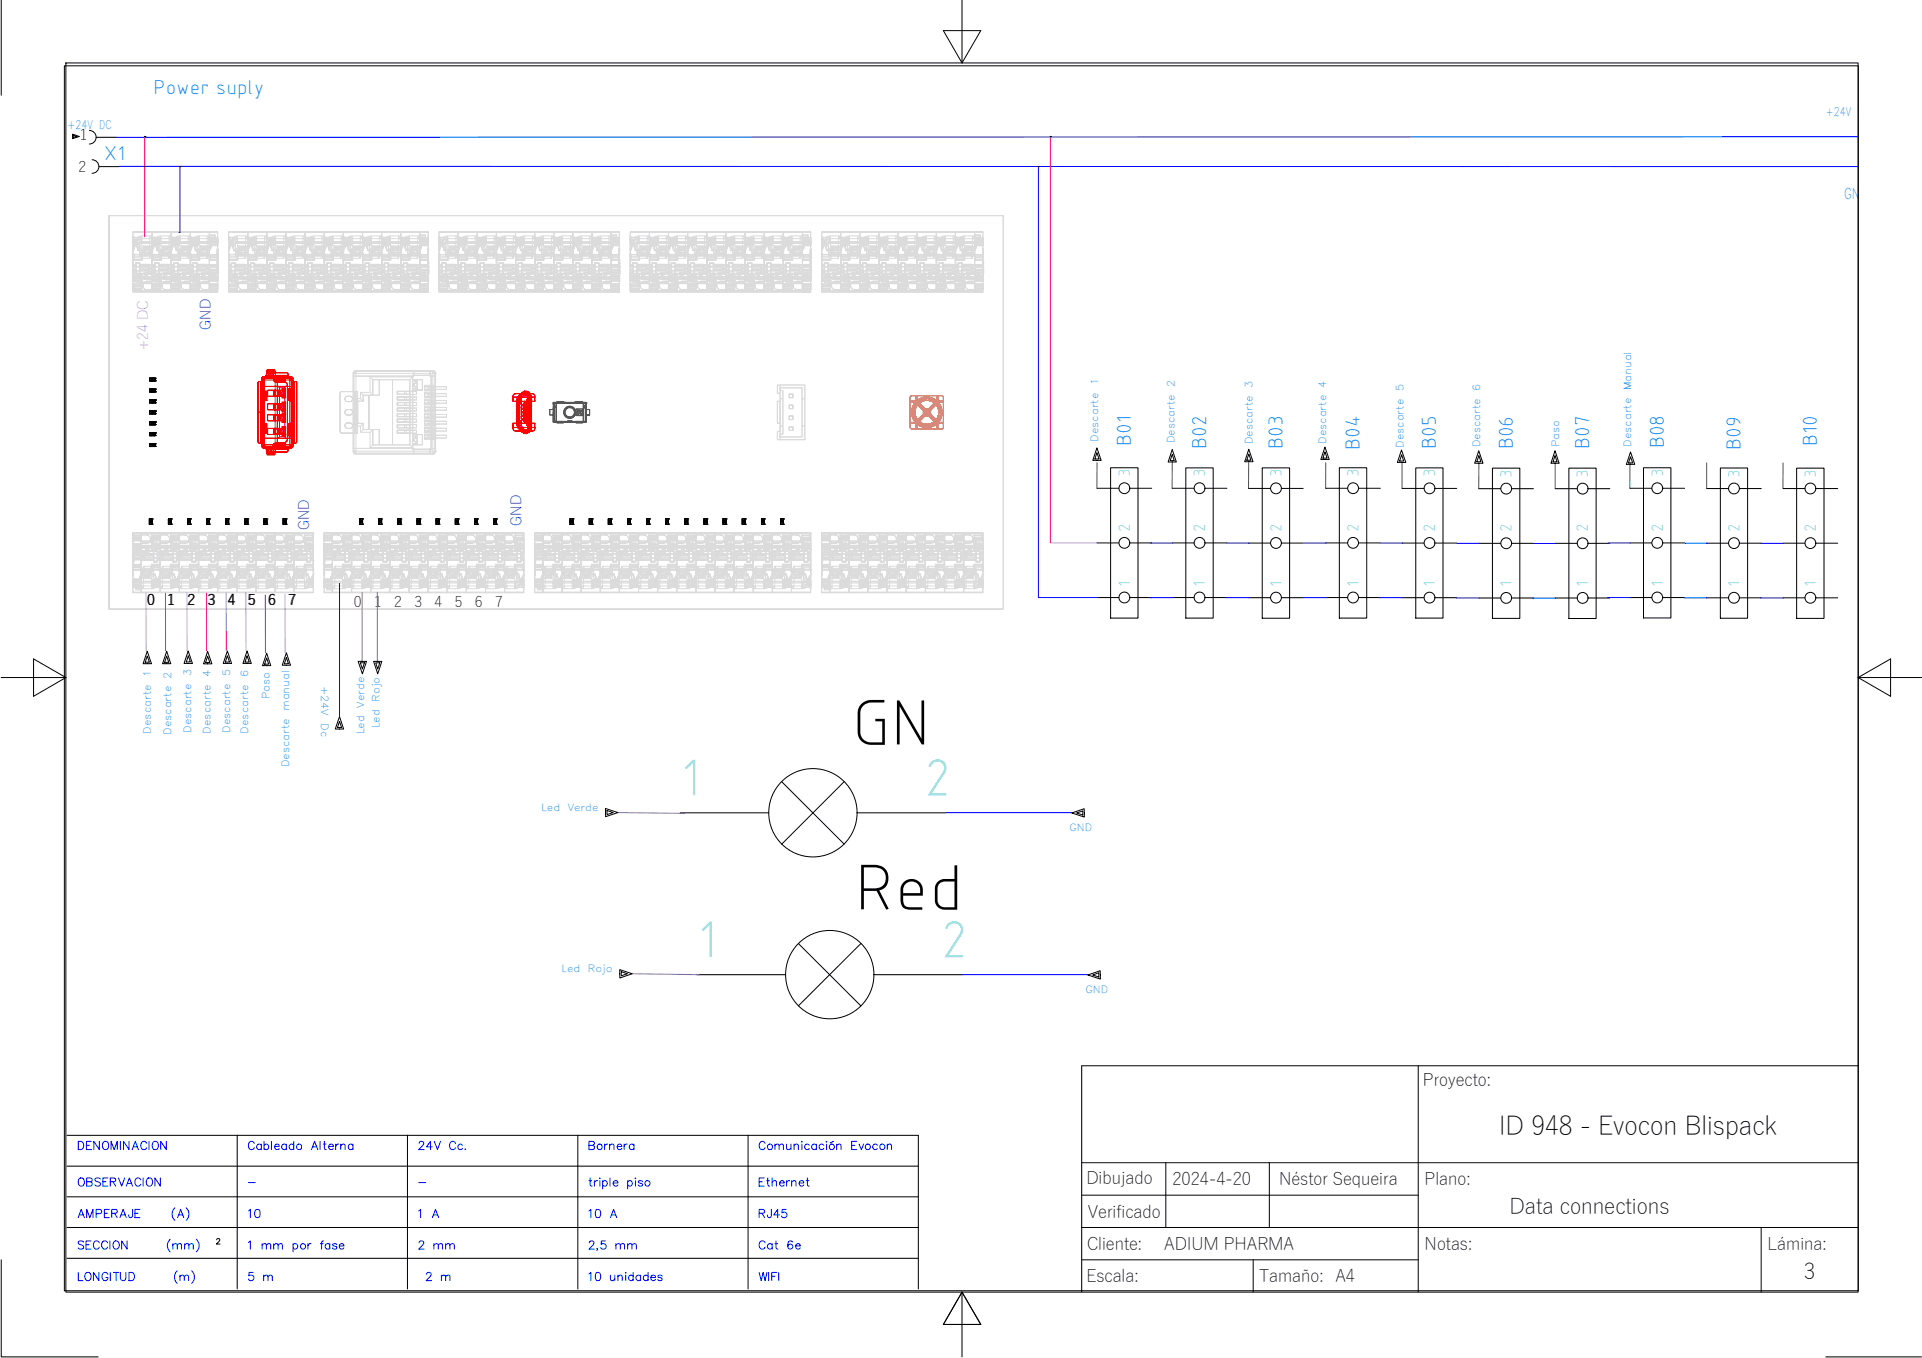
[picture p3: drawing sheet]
<svg xmlns="http://www.w3.org/2000/svg" width="297mm" height="210mm" viewBox="0 0 297 210" stroke-linecap="round" stroke-linejoin="round" font-family="sans-serif">
<defs><g id="words">
<g font-size="10.5">
<text x="131.6" y="115.1">GN</text>
<text x="132.2" y="140.6">Red</text>
</g>
<g font-size="8.4" fill="#6eddc1">
<text x="105.1" y="122.9">1</text>
<text x="142.8" y="122.9">2</text>
<text x="107.7" y="147.9">1</text>
<text x="145.4" y="147.9">2</text>
</g>
<g font-size="4.4" fill="#00f">
<text x="37" y="189.4">10</text>
<text x="63.5" y="189.4">1 A</text>
<text x="90" y="189.4">10 A</text>
<text x="116.1" y="189.4">RJ45</text>
<text x="63.5" y="194.4">2 mm</text>
<text x="37" y="199.3">5 m</text>
<text x="64.6" y="199.3">2 m</text>
</g>
<text font-size="4" x="231.7" y="175.5">ID 948 - Evocon Blispack</text>
<g font-size="3.3" fill="#007fff">
<text x="23.7" y="14.5">Power suply</text>
<text x="16" y="24.7">X1</text>
<text x="174.8" y="68.9" transform="rotate(-90 174.8 68.9)">B01</text>
<text x="186.4" y="69.4" transform="rotate(-90 186.4 69.4)">B02</text>
<text x="198.2" y="69.4" transform="rotate(-90 198.2 69.4)">B03</text>
<text x="210.1" y="69.5" transform="rotate(-90 210.1 69.5)">B04</text>
<text x="221.9" y="69.4" transform="rotate(-90 221.9 69.4)">B05</text>
<text x="233.8" y="69.5" transform="rotate(-90 233.8 69.5)">B06</text>
<text x="245.6" y="69.4" transform="rotate(-90 245.6 69.4)">B07</text>
<text x="257.1" y="69.3" transform="rotate(-90 257.1 69.3)">B08</text>
<text x="269" y="69.5" transform="rotate(-90 269 69.5)">B09</text>
<text x="280.8" y="68.9" transform="rotate(-90 280.8 68.9)">B10</text>
</g>
<g font-size="3.3">
<text x="233.3" y="187.7">Data connections</text>
<text x="278.8" y="197.7">3</text>
</g>
<g font-size="2.7">
<text x="219.9" y="167.8">Proyecto:</text>
<text x="167.9" y="183">Dibujado</text>
<text x="181.2" y="183.2">2024-4-20</text>
<text x="197.7" y="183.2">Néstor Sequeira</text>
<text x="220.2" y="183.2">Plano:</text>
<text x="168.1" y="188.2">Verificado</text>
<text x="168" y="193.2">Cliente:</text>
<text x="179.9" y="193.2">ADIUM PHARMA</text>
<text x="220.2" y="193.2">Notas:</text>
<text x="273.2" y="193.2">Lámina:</text>
<text x="167.9" y="198.2">Escala:</text>
<text x="194.6" y="198.2">Tamaño: A4</text>
</g>
<g font-size="2.6" fill="#6eddc1">
<text x="174.6" y="73.8" transform="rotate(-90 174.6 73.8)">3</text>
<text x="186.2" y="73.8" transform="rotate(-90 186.2 73.8)">3</text>
<text x="198" y="73.8" transform="rotate(-90 198 73.8)">3</text>
<text x="210" y="73.8" transform="rotate(-90 210 73.8)">3</text>
<text x="221.7" y="73.8" transform="rotate(-90 221.7 73.8)">3</text>
<text x="233.6" y="73.8" transform="rotate(-90 233.6 73.8)">3</text>
<text x="245.4" y="73.8" transform="rotate(-90 245.4 73.8)">3</text>
<text x="257" y="73.8" transform="rotate(-90 257 73.8)">3</text>
<text x="268.8" y="73.8" transform="rotate(-90 268.8 73.8)">3</text>
<text x="280.6" y="73.8" transform="rotate(-90 280.6 73.8)">3</text>
<text x="174.6" y="82.2" transform="rotate(-90 174.6 82.2)">2</text>
<text x="186.2" y="82.2" transform="rotate(-90 186.2 82.2)">2</text>
<text x="198" y="82.2" transform="rotate(-90 198 82.2)">2</text>
<text x="210" y="82.2" transform="rotate(-90 210 82.2)">2</text>
<text x="221.7" y="82.2" transform="rotate(-90 221.7 82.2)">2</text>
<text x="233.6" y="82.3" transform="rotate(-90 233.6 82.3)">2</text>
<text x="245.4" y="82.3" transform="rotate(-90 245.4 82.3)">2</text>
<text x="257" y="82.2" transform="rotate(-90 257 82.2)">2</text>
<text x="268.8" y="82.3" transform="rotate(-90 268.8 82.3)">2</text>
<text x="280.6" y="82.3" transform="rotate(-90 280.6 82.3)">2</text>
<text x="174.6" y="90.7" transform="rotate(-90 174.6 90.7)">1</text>
<text x="186.2" y="90.7" transform="rotate(-90 186.2 90.7)">1</text>
<text x="198" y="90.7" transform="rotate(-90 198 90.7)">1</text>
<text x="210" y="90.7" transform="rotate(-90 210 90.7)">1</text>
<text x="221.7" y="90.7" transform="rotate(-90 221.7 90.7)">1</text>
<text x="233.6" y="90.7" transform="rotate(-90 233.6 90.7)">1</text>
<text x="245.4" y="90.7" transform="rotate(-90 245.4 90.7)">1</text>
<text x="257" y="90.7" transform="rotate(-90 257 90.7)">1</text>
<text x="268.8" y="90.7" transform="rotate(-90 268.8 90.7)">1</text>
<text x="280.6" y="90.7" transform="rotate(-90 280.6 90.7)">1</text>
</g>
<g font-size="2.6" fill="#00f">
<text x="37" y="184.2">-</text>
<text x="63.5" y="184.2">-</text>
</g>
<text font-size="2.3" fill="#007fff" x="285" y="30.7">GND</text>
<g font-size="2.2">
<text x="12.4" y="21.7">1</text>
<text x="12.1" y="26.6">2</text>
<text x="22.7" y="93.5">0</text>
<text x="25.8" y="93.5">1</text>
<text x="28.9" y="93.5">2</text>
<text x="32" y="93.5">3</text>
<text x="35.2" y="93.5">4</text>
<text x="38.3" y="93.5">5</text>
<text x="41.4" y="93.5">6</text>
<text x="44.5" y="93.5">7</text>
<text x="54.7" y="93.9">0</text>
<text x="57.8" y="93.9">1</text>
<text x="60.9" y="93.9">2</text>
<text x="64" y="93.9">3</text>
<text x="67.2" y="93.9">4</text>
<text x="70.3" y="93.9">5</text>
<text x="73.4" y="93.9">6</text>
<text x="76.5" y="93.9">7</text>
</g>
<g font-size="2.2" fill="#00f">
<text x="32.6" y="51" transform="rotate(-90 32.6 51)">GND</text>
<text x="47.8" y="82" transform="rotate(-90 47.8 82)">GND</text>
<text x="80.6" y="81.3" transform="rotate(-90 80.6 81.3)">GND</text>
</g>
<text font-size="2.2" fill="#f0f" x="22.9" y="54.1" transform="rotate(-90 22.9 54.1)">+24 DC</text>
<g font-size="1.9" fill="#007fff">
<text x="282.2" y="18">+24V DC</text>
<text x="10.5" y="20">+24V DC</text>
</g>
<g font-size="1.5" fill="#007fff">
<text x="169.7" y="59.6" transform="rotate(-90 169.7 59.6)">1</text>
<text x="181.5" y="59.8" transform="rotate(-90 181.5 59.8)">2</text>
<text x="193.5" y="60" transform="rotate(-90 193.5 60)">3</text>
<text x="205" y="59.9" transform="rotate(-90 205 59.9)">4</text>
<text x="216.9" y="60.5" transform="rotate(-90 216.9 60.5)">5</text>
<text x="228.8" y="60.4" transform="rotate(-90 228.8 60.4)">6</text>
<text x="252.1" y="60.3" transform="rotate(-90 252.1 60.3)">Manual</text>
<text x="169.7" y="68.3" transform="rotate(-90 169.7 68.3)">Descarte</text>
<text x="181.5" y="68.5" transform="rotate(-90 181.5 68.5)">Descarte</text>
<text x="193.5" y="68.7" transform="rotate(-90 193.5 68.7)">Descarte</text>
<text x="205" y="68.6" transform="rotate(-90 205 68.6)">Descarte</text>
<text x="216.9" y="69.2" transform="rotate(-90 216.9 69.2)">Descarte</text>
<text x="228.8" y="69.1" transform="rotate(-90 228.8 69.1)">Descarte</text>
<text x="241" y="69.1" transform="rotate(-90 241 69.1)">Paso</text>
<text x="252.1" y="69.1" transform="rotate(-90 252.1 69.1)">Descarte</text>
<text x="23.3" y="104.7" transform="rotate(-90 23.3 104.7)">1</text>
<text x="26.5" y="104.9" transform="rotate(-90 26.5 104.9)">2</text>
<text x="29.5" y="104.5" transform="rotate(-90 29.5 104.5)">3</text>
<text x="32.5" y="104.7" transform="rotate(-90 32.5 104.7)">4</text>
<text x="35.6" y="104.5" transform="rotate(-90 35.6 104.5)">5</text>
<text x="38.3" y="104.7" transform="rotate(-90 38.3 104.7)">6</text>
<text x="49.7" y="106" transform="rotate(90 49.7 106)">+24V</text>
<text x="23.3" y="113.4" transform="rotate(-90 23.3 113.4)">Descarte</text>
<text x="26.5" y="113.6" transform="rotate(-90 26.5 113.6)">Descarte</text>
<text x="29.5" y="113.3" transform="rotate(-90 29.5 113.3)">Descarte</text>
<text x="32.5" y="113.4" transform="rotate(-90 32.5 113.4)">Descarte</text>
<text x="35.6" y="113.3" transform="rotate(-90 35.6 113.3)">Descarte</text>
<text x="38.3" y="113.4" transform="rotate(-90 38.3 113.4)">Descarte</text>
<text x="41.7" y="108.1" transform="rotate(-90 41.7 108.1)">Paso</text>
<text x="44.7" y="109.9" transform="rotate(-90 44.7 109.9)">manual</text>
<text x="49.7" y="111.8" transform="rotate(90 49.7 111.8)">Dc</text>
<text x="56.3" y="113.5" transform="rotate(-90 56.3 113.5)">Led</text>
<text x="56.3" y="109.4" transform="rotate(-90 56.3 109.4)">Verde</text>
<text x="58.7" y="112.6" transform="rotate(-90 58.7 112.6)">Led</text>
<text x="58.7" y="108.5" transform="rotate(-90 58.7 108.5)">Rojo</text>
<text x="44.7" y="118.6" transform="rotate(-90 44.7 118.6)">Descarte</text>
<text x="83.6" y="125.3">Led</text>
<text x="87.7" y="125.3">Verde</text>
<text x="165.3" y="128.5">GND</text>
<text x="86.8" y="150.2">Led</text>
<text x="90.9" y="150.2">Rojo</text>
<text x="167.7" y="153.5">GND</text>
</g>
</g></defs>
<!-- layer: WIRES -->
<g fill="none" stroke="#00f" stroke-width=".15">
<path d="M18.4 25.7l268.8 .1M160.5 25.8v66.6h9M287.2 21.1l-269.1 .1M52.5 90.2v20.6M177.7 92.4h3.5M177.8 83.9h3.4M189.5 92.4h3.5M189.6 83.9h3.4M201.4 92.4h3.6M201.5 83.9h3.5M213.2 92.4h3.5M213.3 83.9h3.5"/>
<path d="M225.1 92.4h3.5M225.2 84h3.4M236.9 92.4h3.5M237 84h3.4M248.4 92.4h3.6M248.5 83.9h3.5M260.3 92.4h3.5M260.4 84h3.4M272.1 92.4h3.5M272.2 84h3.4M55.9 102.2h.1M146.2 125.6h19.6"/>
<path d="M148.7 150.7h19.6"/>
</g>
<path d="M11.2 20.7l1.1 .4-1.1 .3zM11.3 20.9l.6 .2-.6 .2z" fill="none" stroke="#000" stroke-width=".15"/>
<!-- layer: SYMS -->
<g fill="none" stroke="#000" stroke-width=".15">
<path d="M13.8 20.2a1.05 1.05 0 0 1 1.1 1 1.05 1.05 0 0 1-1.1 1.1M14.2 24.7a1.05 1.05 0 0 1 1.1 1 1.05 1.05 0 0 1-1.1 1.1M14.9 21.2h3.1M15.3 25.8h3.1M160.5 25.8h.1M162.3 21.1h.1M169.5 69.2l.7 2h-1.3zM169.5 70l.4 .9h-.7zM169.5 75.5h3.4M171.6 72.3h4.3v23.2h-4.3zM174.6 75.5h3.4M181.2 69.5l.6 1.9h-1.3z"/>
<path d="M181.2 70.2l.3 1h-.7zM181.2 75.5h3.3M183.3 72.3h4.2v23.2h-4.2zM186.2 75.5h3.4M193 75.5h3.3M193 69.4l.7 2h-1.3zM193 70.2l.3 .9h-.6zM195.1 72.3h4.2v23.3h-4.2zM198 75.5h3.4M204.8 69.1l.6 1.9h-1.3zM204.8 69.8l.3 1h-.7zM204.9 75.5h3.4"/>
<path d="M207 72.3h4.2v23.2h-4.2zM210 75.5h3.3M216.6 69.5l.7 2h-1.3zM216.6 70.3l.3 1h-.6zM216.7 75.5h3.4M218.8 72.3h4.2v23.2h-4.2zM221.7 75.5h3.4M228.5 69.7l.7 1.9h-1.3zM228.5 75.5h3.4M228.6 70.4l.3 1h-.7zM230.7 72.4h4.2v23.2h-4.2zM233.6 75.5h3.4"/>
<path d="M240.3 69.7l.7 1.9h-1.3zM240.3 70.4l.3 1h-.6zM240.3 75.5h3.4M242.5 72.4h4.2v23.2h-4.2zM245.4 75.5h3.4M251.9 75.5h3.4M252 69.9l.6 1.9h-1.2zM252 70.6l.3 1h-.6zM254 72.3h4.2v23.2h-4.2zM257 75.5h3.3M263.8 75.5h3.3M265.9 72.3h4.2v23.3h-4.2z"/>
<path d="M268.8 75.5h3.4M275.6 75.5h3.3M277.7 72.4h4.2v23.2h-4.2zM280.6 75.5h3.4M169.5 92.4h3.4M169.5 83.9h3.4M174.6 92.4h3.4M174.6 83.9h3.4M181.2 92.4h3.3M181.2 83.9h3.3M186.2 92.4h3.4M186.2 83.9h3.4"/>
<path d="M193 92.4h3.3M193 83.9h3.3M198 92.4h3.4M198 83.9h3.4M204.9 92.4h3.4M204.9 83.9h3.4M210 92.4h3.3M210 83.9h3.3M216.7 92.4h3.4M216.7 83.9h3.4M221.7 92.4h3.4M221.7 83.9h3.4"/>
<path d="M228.5 92.4h3.4M228.5 84h3.4M233.6 92.4h3.4M233.6 84h3.4M240.3 92.4h3.4M240.3 84h3.4M245.4 92.4h3.4M245.4 84h3.4M251.9 92.4h3.4M251.9 83.9h3.4M257 92.4h3.3M257 83.9h3.3"/>
<path d="M263.8 84h3.3M263.8 92.4h3.3M268.8 84h3.4M268.8 92.4h3.4M275.6 84h3.3M275.6 92.4h3.3M280.6 84h3.4M280.6 92.4h3.4M22.8 100.7l.6 1.9h-1.3zM22.8 101.4l.3 1h-.7zM25.8 100.7l.6 1.9h-1.3zM25.8 101.4l.3 1h-.7z"/>
<path d="M29.1 100.6l.6 1.9h-1.3zM29.1 101.4l.3 .9h-.6zM32.1 100.7l.6 1.9h-1.2zM32.1 101.4l.3 1h-.6zM35.1 100.6l.7 1.9h-1.3zM35.1 101.4l.4 .9h-.7zM38.2 100.6l.6 1.9h-1.3zM38.2 101.4l.3 .9h-.6zM41.2 101l.6 1.9h-1.2zM41.2 101.7l.3 1h-.6zM44.3 100.9l.6 1.9h-1.3zM44.3 101.6l.3 1h-.7z"/>
<path d="M52.5 110.8l.6 1.9h-1.3zM52.5 111.5l.3 1h-.6zM55.4 102.2h1.2l-.6 2zM55.7 102.4h.6l-.3 1zM57.7 102.2h1.3l-.6 2zM58.1 102.5l.6-.1-.3 1zM93.6 125l1.9 .6-1.9 .6zM93.8 125.3l1 .3-1 .3zM105.1 125.6h13.7M120.8 120.8l9.7 9.7M130.5 120.8l-9.7 9.7M132.5 125.6h13.6"/>
<path d="M165.7 125.7l1.9-.7v1.3zM166.4 125.7l.9-.4v.7zM95.8 149.9l1.9 .6-1.9 .7zM96 150.2l1 .3-1 .3zM107.7 150.7h13.7M123.4 145.8l9.7 9.7M133.1 145.8l-9.7 9.7M135 150.7h13.7M168.1 150.7l1.9-.7 .1 1.3zM168.9 150.7l.9-.3v.6z"/>
<circle cx="160.5" cy="25.7" r=".03"/>
<circle cx="162.3" cy="21.1" r=".03"/>
<circle cx="173.8" cy="75.5" r=".84"/>
<circle cx="185.4" cy="75.5" r=".84"/>
<circle cx="197.2" cy="75.5" r=".84"/>
<circle cx="209.1" cy="75.5" r=".84"/>
<circle cx="220.9" cy="75.5" r=".84"/>
<circle cx="232.8" cy="75.5" r=".84"/>
<circle cx="244.6" cy="75.5" r=".84"/>
<circle cx="256.1" cy="75.5" r=".84"/>
<circle cx="268" cy="75.5" r=".84"/>
<circle cx="279.8" cy="75.5" r=".84"/>
<circle cx="173.8" cy="92.4" r=".84"/>
<circle cx="173.8" cy="83.9" r=".84"/>
<circle cx="185.4" cy="92.4" r=".84"/>
<circle cx="185.4" cy="83.9" r=".84"/>
<circle cx="197.2" cy="83.9" r=".84"/>
<circle cx="197.2" cy="92.4" r=".84"/>
<circle cx="209.1" cy="92.4" r=".84"/>
<circle cx="209.1" cy="83.9" r=".84"/>
<circle cx="220.9" cy="92.4" r=".84"/>
<circle cx="220.9" cy="83.9" r=".84"/>
<circle cx="232.8" cy="92.4" r=".84"/>
<circle cx="232.8" cy="84" r=".84"/>
<circle cx="244.6" cy="84" r=".84"/>
<circle cx="244.6" cy="92.4" r=".84"/>
<circle cx="256.1" cy="92.4" r=".84"/>
<circle cx="256.1" cy="83.9" r=".84"/>
<circle cx="268" cy="84" r=".84"/>
<circle cx="268" cy="92.4" r=".84"/>
<circle cx="279.8" cy="84" r=".84"/>
<circle cx="279.8" cy="92.4" r=".84"/>
<circle cx="125.6" cy="125.6" r="6.8"/>
<circle cx="128.2" cy="150.6" r="6.8"/>
</g>
<!-- layer: 369 -->
<path d="M16.8 33.3h138.2v60.8h-138.2h138.2v-60.8zM16.8 94.1v-60.8v60.8" fill="none" stroke="#dbdbdb" stroke-width=".15"/>
<!-- layer: 1030 -->
<g fill="none" stroke="#dbdbdb" stroke-width=".15">
<path d="M120.1 59.5h4.3v2.1h-.4v-1.7h-3.4v.5h.4v1.2h-.4v-.8h-.5zM120.1 59.5h.5v1.3h-.5zM120.6 59.5h3.8v8.5v-2.2h-.4v1.7h-3.4v-.4h.4v-1.3h-.4v.9h-.5v1.3h4.3h-3.8zM120.6 59.9h3.4v7.6h-3.4v-.4h.4v-6.7h-.4zM120.1 66.7h.5v1.3h-.5zM120.1 62v3.4h.5h-.5zM120.6 61.6h.4v4.2h-.4zM120.6 62h-.5h.5M120.6 62v3.4M122 66h.5v.5h-.5zM122 64.3h.5v.5h-.5zM122 62.6h.5v.6h-.5z"/>
<path d="M122 60.9h.5v.6h-.5zM124 61.6h.4v4.2h-.4z"/>
</g>
<!-- layer: 2338 -->
<g fill="none" stroke="#b88a00" stroke-width=".15">
<path d="M140.7 61.3v.7h.8v-.8h-.7h4.8l.2 .1v4.8l-.2 .2h-4.8h.7v-.8h-.8h.8v.8h3.3v-1h1v-3.1h-1v-1h-3.1v1h-1v3.9zM140.7 61.3l.1-.1-.1 .1M140.7 65.3h1h-1M140.8 66.3l-.1-.2 .1 .2M140.9 63.7h.2zM140.9 63.7a2.36 2.36 0 0 1 3.4-2 2.36 2.36 0 0 1 .3 4 2.36 2.36 0 0 1-3.7-1.6 2.34 2.34 0 0 1 2.9-2.7 2.34 2.34 0 0 1 1.3 3.7 2.34 2.34 0 0 1-4-.3 2.34 2.34 0 0 1 2.2-3.4 2.34 2.34 0 0 1 2 3.5 2.34 2.34 0 0 1-4.1 .1 2.33 2.33 0 0 1 1.8-3.6 2.33 2.33 0 0 1 2.4 3.1 2.33 2.33 0 0 1-3.8 .9 2.33 2.33 0 0 1 .9-3.9 2.33 2.33 0 0 1 3 2.6 2.33 2.33 0 0 1-3.7 1.4 2.32 2.32 0 0 1 .4-3.9 2.32 2.32 0 0 1 3.3 2.1 2.32 2.32 0 0 1-3.4 2.1 2.31 2.31 0 0 1-.3-3.9 2.31 2.31 0 0 1 3.7 1.4 2.31 2.31 0 0 1-2.9 2.6 2.3 2.3 0 0 1-1.7-2.2M140.9 63.7h.2M140.9 63.7h.2h-.2M141.1 63.7a2.17 2.17 0 0 1 3-2 2.17 2.17 0 0 1 .6 3.5 2.17 2.17 0 0 1-3.5-.8 2.16 2.16 0 0 1 2.4-2.8 2.16 2.16 0 0 1 1.4 3.5 2.16 2.16 0 0 1-3.7-.4l-.1-.2a2.16 2.16 0 0 1 2.4-2.9 2.16 2.16 0 0 1 1.4 3.5 2.16 2.16 0 0 1-3.7-.5 2.15 2.15 0 0 1 1.9-3.1 2.15 2.15 0 0 1 2 3.1 2.15 2.15 0 0 1-3.6 .5 2.14 2.14 0 0 1-.2-2.5 2.14 2.14 0 0 1 2.2-1h-.8l-.9 .4-.7 .9-.1 .8M141.1 63.7h.1M141.1 63.7l.1 .7 .6 .9 .6 .4 .8 .2 .8-.2 .7-.4 .5-.8 .2-.8h.1M141.1 63.7l.1 .7 .4 .8 .8 .5 .8 .2 .8-.1 .7-.4 .4-.6 .3-.8v-.3l-.2 1-.7 .8-.7 .3-.6 .1-.8-.2-.6-.4-.6-.9z"/>
<path d="M141.1 63.7a2.14 2.14 0 0 0 2.1 2.2 2.14 2.14 0 0 0 2.2-2.2l-.2 .8-.3 .6-.7 .6-.9 .2-.8-.1-.7-.5-.6-.9zM141.1 63.7l.1 .7 .4 .7 .7 .6 .9 .2 .8-.1 .8-.6 .4-.6 .2-.9M141.4 63.7l.1 .6 .3 .6 .6 .5 .8 .2 .6-.1 .6-.3 .5-.8 .2-.7-.1 .6-.3 .6-.7 .5-.7 .2-.7-.1-.6-.4-.5-.8zM141.5 61.2h.2v1h-1v-.2h.8zM141.6 65.1l1.1-1.2 .3 .3-1.1 1.2zM141.6 65.1l.3 .3M141.7 65.3v1v-1M141.8 62.1l-.4 .6-.3 1 .1-.8 .5-.6 .4-.4 .9-.3 .9 .1 .9 .5 .5 .9 .1 .6-.3-1-.3-.5-.6-.4-.6-.2h-.6l-.4 .1zM141.8 62.1l-.5 .7-.2 .9 .1-.7 .4-.7 .5-.4 .9-.3 .9 .1 .9 .5 .5 .8 .1 .7-.1-.6-.3-.6-.8-.7-.6-.2h-.6l-.4 .1zM141.9 62.1h.1M141.9 62.1l-.3 .3M141.9 65.4h.1"/>
<path d="M141.9 62.4l.6-.4 .5-.1 1 .1 .4 .3 .5 .5 .2 .9-.1-.6-.4-.6-.6-.5-.6-.1h-.7l-.8 .5-.4 .7-.1 .6 .1-.6zM142.1 61.7l.1 .2M142.2 61.9h.1M142.2 65.6h.1M142.2 65.6l-.1 .1M142.7 63.7l.1 .4 .4 .2 .4-.1 .2-.3v-.2l-.1 .4-.5 .2-.4-.2zM142.7 63.9l.3 .3M142.8 64l-1.2 1.2 1.2-1.2M142.8 63.4l-1.2-1.1 1.2 1.1M142.8 63.4l-.1 .1 .3-.3zM142.8 63.4l.3-.2h.3l.3 .2 .1 .3-.1-.3-.4-.2-.4 .1-.2 .4zM142.9 64.2l-1.1 1.1 1.1-1.1"/>
<path d="M142.9 63.3l-1.1-1.2 1.1 1.2M143 63.2h.1M143 63.2l-1.1-1.1-.3 .3 1.1 1.1M143 64.2h.1M143.4 63.2l.3 .3M143.4 64.2h.1M143.6 61.6l.8 .3 .5 .5 .4 .8 .1 .5-.1-.7-.5-.8-.6-.4-.8-.2-.8 .1-.8 .4-.5 .8-.2 .8M143.7 63.5h.1M143.7 63.9l-.3 .3M144.3 61.9h.1M144.3 65.6h.1M144.3 65.6l.1 .1"/>
<path d="M144.4 61.7l-.1 .2M144.6 62.1l.3 .3zM144.6 62.1l-1.2 1.1 .3 .3 1.2-1.1M144.6 65.4h.1M144.7 65.3l.2-.2-.3 .3zM144.7 62.1l-1.2 1.2 1.2-1.2M144.7 65.3l-1.2-1.1 1.2 1.1M144.8 61.2h.2v.8h.8v.2h-1zM144.8 65.3h1v.2h-.8v.8h-.2zM144.8 62.3l-1.1 1.1 1.1-1.1M144.8 65.2l-1.1-1.2 1.1 1.2M144.9 62.4h.1"/>
<path d="M144.9 65.1l-1.2-1.2-.3 .3 1.2 1.2M145 61.2h.6l.2 .1v.7h-.8zM145 65.5h.8v.6l-.2 .2h-.6z"/>
<circle cx="143.2" cy="63.7" r="2.31"/>
<circle cx="143.2" cy="63.7" r="2.14"/>
<circle cx="143.2" cy="63.7" r="1.84"/>
<circle cx="143.2" cy="63.7" r="2.17"/>
</g>
<!-- layer: 230 -->
<g fill="none" stroke="#b88a00" stroke-width=".15">
<path d="M142.7 63.5h.1M142.7 63.5l.3-.3-.3 .3 .2 .2-.2 .3 .3 .2 .2-.2v-.3M142.7 63.9l.3 .3M142.8 63.5l.1 .1M142.9 63.9l-.1 .1M142.9 63.7h.2M143 63.2l.2 .2v.4h.1l-.1-.4 .2-.2 .3 .2v.1l-.2 .2h-.2h.2l.2 .2v.1l-.3 .2-.2-.2 .1-.3h-.1M143 64.2h.1M143.1 63.7l-.3 .3 .3-.3M143.1 63.7l-.3-.3 .3 .3M143.1 63.7h.1M143.2 63.7h.1"/>
<path d="M143.2 63.7v-.1l-.1 .1 .1 .1zM143.2 63.4h.1M143.2 63.2h.1M143.2 63.2l-.3 .1-.2 .3 .1 .5 .4 .2 .4-.2 .2-.4-.1-.3-.4-.2M143.2 63.6h.1M143.2 63.6l.1 .1v.1v-.1zM143.2 63.8h.1M143.2 63.9l-.3 .3 .3-.3M143.2 63.6l-.3-.3 .3 .3M143.2 63.2v.2M143.2 64.1v.2M143.4 63.2h.1"/>
<path d="M143.4 63.2l.3 .3M143.5 63.3l-.3 .3 .3-.3M143.5 64.2l-.3-.3 .3 .3M143.6 63.9l.1 .1M143.7 63.4l-.3 .3 .3-.3M143.7 64l-.3-.3 .3 .3M143.7 63.5l-.1 .1M143.7 63.9h.1M143.7 63.9l-.3 .3"/>
<circle cx="143.3" cy="63.7" r=".36"/>
</g>
<!-- layer: 162 -->
<g fill="none" stroke="#f00" stroke-width=".15">
<path d="M79.3 62h3.4zM79.3 65.4h3.4zM79.3 65.4v.7h3.4h-3.4v.1zM79.3 66.2l.1 .3 .3 .1-.3-.1zM79.3 61.3v.7v-.6h3.4v.6v-.7v.1h-3.4zM79.4 61l.3-.2-.3 .2-.1 .3zM79.8 63.7h.4zM79.8 63.7v-1.9l.2-.2 .1 2.1M79.8 65.7l.1 .1M79.8 63.7v2h.1v-2M79.8 61.7h.2M79.8 65.8h.2"/>
<path d="M79.9 65.7l.2 .1M79.9 61.6h.1M79.9 61.6l-.1 .2M79.9 61.6v4.2M79.9 61.6h.2M79.9 65.8h.2M80 61.6h.1M80 61.6v4.2M80 61.5l.1-.3-.1 .2v2.3v-.4M80 61.6v.2zM80 63v.3zM80 63.5v.2z"/>
<path d="M80 63h.1M80 61.6v2.1v-.2M80 62.4v-.6v.6M80 62.5h.1M80 62.4v.1zM80 62.5h.2h-.2M80 61.8h.2h-.2M80 61.8l.2 .4 .2-.1-.2-.3 .2 .3-.2 .1zM80 63.7h.2h-.2M80 63h.2h-.2M80 63.7h.1M80 65.7h.2h-.2"/>
<path d="M80 65.7v.1zM80 65.1h.1M80 65.1v.2M80 63.1v.2zM80 63.3v.4zM80 63.3v.4M80 63.3v.4h.2v2.2v-.6h-.2v.6v-2.2v1.4M80 65v.7v-.7M80 64.9v.1zM80 65h.2h-.2M80 64.9h.2h-.2M80 65.1h.2h-.2"/>
<path d="M80 63.3h.2h-.2M80 63.7h-.2h.3v2.1M80 65.8h.2h-.1M80 65.8h.1M80 66l.1 .2-.1-.3h.2l.1 .2-.1-.1M80 61.7h.2h-.2M80 65.8h.2h-.2M80 62.5h.2M80 62.2h.2M80 65h.2M80 61.6h.2M80 62.4h.2"/>
<path d="M80 62.3h.2M80 65.1h.2M80 65.2h.2M80 65.9h.2M80.1 61.6h.1v2.1v-.4M80.1 61.6h.1M80.1 63.7h.1M80.1 65.8h.1M80.2 61.6v4.2M80.2 61.5h.1M80.2 61.5l.1-.1-.1 .1h-.2v.1h.2v-.1M80.2 63h.1"/>
<path d="M80.2 63v.3zM80.2 63.5v.2zM80.2 62.3h.1M80.2 62.3v1.4v-.4M80.2 62.5h.1M80.2 62.4v.1zM80.2 61.8v.6v-.6M80.2 61.6v.2zM80.2 61.8h-.2h.2M80.2 62.4h-.2h.2M80.2 63.5h-.2h.2M80.2 63.3h-.2h.2"/>
<path d="M80.2 63.7h-.2h.2M80.2 62.3h-.2h.2M80.2 65.1h.1M80.2 65.1v.2M80.2 63.3v1.8M80.2 63.1v.2zM80.2 63.7h.1M80.2 63.5v.2M80.2 64.9v.1zM80.2 65v.7v-.7M80.2 65.7v.1zM80.2 63.3v.2"/>
<path d="M80.2 65.9h.1M80.2 62.2h.1l.2-.1h-.1h.1l-.2 .1zM80.2 61.5v4.4v-4.4v.8M80.2 65.3l.2 .1-.2 .3 .2-.3-.2-.1-.2 .4zM80.2 65.9l.1 .2zM80.2 61.7v.7h.3v.1h.6v.2h-.6v.4h.6v.2h-.6v.3h.6v.2h-.6v.4h.6v.2h-.6v.3h.6v.2h-.6v.2h-.3h.3v.7h-.3h.3l.1 .1M80.2 62.4h.3v.1h.6v.2h-.6v.4h.6v.2h-.6v.3h.6v.2h-.6v.4h.6v.2h-.6v.3h.6v.2h-.6v.2h-.3zM80.2 65.9v-.8h.3l.1 .8M80.2 61.5v4.4M80.2 61.7h.3h-.3M80.3 61.4l-.1 .1zM80.3 66.1l.6 .5"/>
<path d="M80.3 61.4v.1M80.3 65.2l-.1 .1 .1-.1 .2 .1-.1 .1 .1-.1zM80.3 65.9v.2l.5 .5M80.3 66h-.1M80.3 66l.6 .6M80.4 62.1l-.1 .1 .1-.1M80.4 65.4l-.1-.2 .1 .2M80.5 60.8h.1M80.5 60.8h.2zM80.5 61.7v.7v-.7M80.5 65.8h-.3h.3M80.5 62.4h-.3h.3"/>
<path d="M80.6 65.9h.1M80.6 65.9l.4 .5-.4-.5M80.6 60.9h.2l-.5 .5 .5-.5M80.6 66.6h.2M80.6 60.8h.1M80.6 60.7l-.1 .1M80.6 60.7l.2 .2M80.6 66.7l.2 .1M80.6 66.7l-.5-.5 .6 .6M80.6 60.7l.2 .1M80.7 60.8h1.5h-2.5h.8l-.4 .4 .6-.5 .2 .1-.1 .1M80.7 66.8h.1"/>
<path d="M80.8 60.9h.1M80.8 60.6l-.2 .1M80.8 66.6h.1l-.1 .1 .1 .2-.1-.1zM80.8 66.6h.9M80.8 66.6h.1M80.8 66.6l-.5-.5 .5 .5M80.8 66.6l-.2 .1M80.8 60.9l.8-.1 .1 .2M80.8 60.9l-.5 .5 .5-.5M80.8 66.6h.1zM80.8 60.8h.1M80.8 60.9l-.5 .5"/>
<path d="M80.8 66.6l-.2 .2M80.8 60.6h.1v.2h.7M80.8 60.6l-.1 .1M80.8 66.7l-.1 .1M80.8 60.6v.1M80.8 66.5l-.5-.4 .5 .5M80.8 60.8l.1 .1M80.9 60.8h.1M80.9 60.8l-.6 .6M80.9 66.6l-.3 .1M80.9 60.6v.2M80.9 66.6v.3"/>
<path d="M80.9 66.5l-.1 .1M80.9 60.6h.7M80.9 60.7v.1M80.9 60.6h-.1v.2h.1M80.9 60.8l-.1 .1M80.9 66.6h.1M80.9 66.9h.1M80.9 66.9l.2 .1M80.9 66.6v.2M80.9 66.8h.1M80.9 66.8l.2 .1M80.9 66.8v.1h.7v-.1"/>
<path d="M80.9 66.6h-.2h1.5h-2.5h1h-.2M80.9 60.8l.7 .1zM80.9 63.3h.1M80.9 63h.1M80.9 62.8h.1v.2h-.1M80.9 62.5h.1M80.9 62.4h.1l-.1 .1M80.9 65h.1M80.9 65l.3 .2a.12 .12 0 0 0 0-.2 .12 .12 0 0 0-.2 0l.2 .2M80.9 65h.3M80.9 63.6h.1M80.9 63.9h.1"/>
<path d="M80.9 64.1h.1M80.9 64.4h.1M80.9 64.7h.1M80.9 66.6h.7M80.9 60.6h.1M80.9 66.8h.7M80.9 60.8h.7M80.9 66.7h.7M80.9 60.6h.7l-.2 .1v.1h.2M80.9 66.6v.3h.7h-.7M80.9 66.6l.2 .1v.1l-.2 .1zM80.9 60.6v.2v-.2"/>
<path d="M80.9 60.6l.2 .1M81 62.3l.4-.1 .2 .1v2.8l-.2 .2h-.3l-.2-.2v-.1h.2v-.3h-.2v-.3h.2v-.3h-.2v-.2h.2v-.3h-.2v-.3h.2v-.3h-.2v-.2h.2v-.3h-.2zM81 60.5v.1M81 66.9v.1M81 62.4v.1M81 62.8v.2M81 63.3v.3M81 63.9v.2M81 64.4v.3M81 65h.1M81 61.1l-.5 .4v.2h-.3M81 61.1h.1"/>
<path d="M81 61.1l-.5 .4v.2h-.3v-.2v4.4M81 66.4h.1M81 63.3h.1M81 63.6h.2v.3M81 63.6h.1M81 63.6v-.3v.3M81 63.9h.1M81 63.9h.2M81 64.1h.1M81 64.1h.2v.3M81 63.9v.2v-.2M81 64.4h.1"/>
<path d="M81 64.4h.2M81 64.7h.1M81 64.7h.2M81 64.4v.3v-.3M81 65h.2M81 62.4h.1M81 62.4h.2M81 65.1h.2M81 62.3h.1M81 65l.2 .2M81.1 60.6l-.2 .1M81.1 60.4l-.2 .2"/>
<path d="M81.1 66.9h.3v.1h-.3zM81.1 63.6l.1 .3zM81.1 64.1l.1 .3zM81.1 64.7l.1 .3zM81.1 60.4h.3v.2h-.3M81.1 62.8v2.6v-.4h.2v-.3h-.2v-.3h.2v-.3h-.2v-.2h.2v-.3h-.2v-.3h.2v-.3h-.2v-.2h.2v-.3h-.2v-.5v.5h1v.3M81.1 62.5v.3h.2M81.1 63h.2v.3h-.2zM81.1 63.6h.2v.3h-.2zM81.1 62.3h.1M81.1 60.4v.2M81.1 66.7h.3v.1"/>
<path d="M81.1 60.8h-.2h.8h-.1M81.1 62.5v.3M81.1 63v.3M81.1 63.6v.3M81.1 64.1v.3M81.1 64.7v.3M81.2 63l-.1 .3h.1h-.2M81.2 63v.3v-.3M81.2 63h.1M81.2 62.5l-.1 .3h.1h-.2v.2h.2v-.2M81.2 62.5v.3v-.3M81.2 64.7v.3z"/>
<path d="M81.2 62.2l-.2 .2a.12 .12 0 0 0 .2 0 .12 .12 0 0 0 0-.2 .14 .14 0 0 0-.2 .2 .13 .13 0 0 0 .2 .1M81.2 62.2h.1M81.2 65.2v.1M81.2 63.3v1.4M81.2 62.5l.1-.1v.1v.3v2.2h-.1M81.2 62.2h.2h-.2M81.2 65.2h.2h-.2M81.2 62.2l-.2 .3M81.2 62.2h.2M81.2 65.2h.2M81.2 62.5v.3M81.2 63v.3"/>
<path d="M81.2 64.7v.3M81.2 63.6v.3M81.2 64.1v.3M81.3 62.7v-.2v.2M81.3 63.1v.2v-.2M81.3 63.3h.2h-.2M81.3 62.5v.2v-.2M81.3 62.7h.2h-.2M81.3 63.6v.2v-.2h.2zM81.3 64.2h.2h-.2v.2h.2h-.2zM81.3 64.7h.2h-.2v.2h.2h-.2zM81.3 64.9h.2h-.2"/>
<path d="M81.3 64.9v-.2v.2M81.3 64.4v-.2v.2M81.3 63.8v-.2v.2M81.3 63.3v-.2v.2M81.3 63v.3zM81.3 62.5v.3zM81.3 64.7h.1v.3h-.1zM81.3 64.1h.1v.3h-.1zM81.3 63.6v.3zM81.3 62.5h.3h-.3M81.3 62.5v.2h.3v.4h-.3v.2h.3v.3h-.3v.2h.3v.4h-.3v.2h.3v.3h-.3v.2v-.2h.3v-.3h-.3v-.2h.3v-.4h-.3v-.2h.3v-.3h-.3v-.2h.3v-.4h-.3zM81.3 62.5v.3"/>
<path d="M81.3 63v.3M81.3 63.6v.3M81.3 64.1v.3M81.3 64.7v.3M81.3 63.6h.2M81.3 63.9h.2M81.3 64.1h.2M81.3 64.4h.2M81.3 64.7h.2M81.3 65h.2M81.3 64.7v.3v-.3M81.3 64.1v.3v-.3"/>
<path d="M81.3 62.5h.8v.3M81.3 64.7h-.2v.3h1M81.3 64.7v.3h.8M81.3 64.7h.8h-.8M81.3 65v-.3v.3M81.3 64.4h.1M81.3 64.1h.8h-.8M81.3 64.1h-.2v.3h.2M81.3 64.4v-.3v.3M81.3 63.9h.1M81.3 63.6h.8v.3v-.3zM81.3 63h.8v.3v-.3z"/>
<path d="M81.4 65.2h-.3M81.4 62.3h-.4M81.4 62.2h.1M81.4 65.2v.1M81.4 62.2l.1 .2zM81.4 62.2l-.1 .2h.2v2.7l-.2-.1 .1 .2M81.4 60.4l.2 .2M81.4 60.6l.2 .1h-.7M81.4 62.2l.1 .2M81.4 65.2h.1M81.4 60.6h.1M81.4 66.9h.1z"/>
<path d="M81.4 66.6h.1M81.4 66.6h.1zM81.4 60.8h.1M81.4 60.8h.1zM81.4 63.3h-.1h.2M81.4 63l.1 .3zM81.4 63h-.1h.2M81.4 62.8h-.1h.2M81.4 62.5l.1 .3zM81.4 62.5h-.1h.2M81.4 63.6h-.1v.3M81.4 66.9v-.3v.3"/>
<path d="M81.4 60.8v-.2v.2M81.4 64.7h.1M81.4 64.4h.1M81.4 64.1h.1M81.4 66.7l.2-.1v.3l-.5-.1M81.4 60.7h-.3v.1h.3M81.4 62.4v2.7M81.5 62.3h.1M81.5 65.2h.1M81.5 63.6h.1M81.5 63.3h.1M81.5 63h.1"/>
<path d="M81.5 62.8h.1M81.5 62.5h.1M81.5 64.7l-.1 .3M81.5 63.6l-.1 .3M81.5 60.5v.1M81.5 63.6v.3M81.5 64.1v.3M81.5 66.9v.1M81.5 61.1h-.5h.5M81.5 61.1h.1M81.5 61.1l.1 .1zM81.5 62.1l.2 .1-.2-.1"/>
<path d="M81.5 65.3l.2-.1-.2 .1M81.5 65.3h.1M81.5 65.3l.1 .1zM81.5 66.4h-.5h.5M81.5 63.1v.2v-.2M81.5 63.6v.2v-.2M81.5 64.2v.2v-.2M81.5 64.7v.2v-.2M81.5 62.7v-.2v.2M81.5 62.7h-.2h.2M81.5 62.5h-.2h.2M81.5 63.1h-.2h.2"/>
<path d="M81.5 63.8h-.2h.2M81.5 64.7h-.2h.2M81.5 64.4h-.2h.2M81.5 64.2h-.2h.2M81.5 63.6h-.2h.2M81.5 63.3h-.2h.2M81.5 65.1l-.1 .1zM81.5 62.4h.1M81.5 65.1l-.1 .1M81.5 60.6h.1zM81.5 66.9h.1zM81.5 66.9v-.3v.3"/>
<path d="M81.5 66.6h.1zM81.5 60.8h.1zM81.5 60.8v-.2v.2M81.5 62.2v.1M81.5 62.4v2.7M81.6 60.6h.1M81.6 60.6h-.7v.1M81.6 60.8h.1M81.6 60.7v.1M81.6 60.8l.1 .2v.2h-.1h.1v5.2v-5.4M81.6 62.1l.2-.3h.2l-.3 .4M81.6 62.1h.1"/>
<path d="M81.6 65.4l.2 .3-.2-.3 .1-.1 .3 .4-.3-.4zM81.6 66.9h.1M81.6 66.6v.3M81.6 66.6v.2M81.6 66.8l-.2 .1M81.6 66.9l-.2 .1M81.6 60.8l.1 .2v5.4M81.6 60.9l.1 .1M81.6 66.6h.1M81.6 60.8l.1 .2M81.6 60.6v.2M81.6 62.1l.1 .1"/>
<path d="M81.6 66.6v.3h-.7M81.6 61.7v-.5v.5M81.6 66.3h.1h-.1M81.6 66.3v-.5v.5M81.6 66.3l-.1 .1zM81.6 62.4h-.1v2.7h.1M81.6 64.9v.2v-.2M81.6 64.9h-.3h.3M81.6 62.4v.1v-.1M81.6 61.7h-.2v.7h.3M81.6 65.8h-.2h.2M81.6 66.6v.3v-.3"/>
<path d="M81.6 60.8l.1 .1zM81.6 60.6l.1 .1v.2M81.6 60.6v.2v-.2M81.6 66.9v-.3v.3M81.6 60.8v-.2v.2M81.6 66.5l.1 .1M81.7 65.2h.1M81.7 65.2v.1zM81.7 60.6v.2M81.7 66.6v.2M81.7 60.6l.2 .2 .1 .2-.3-.3M81.7 66.8l-.1 .1"/>
<path d="M81.7 66.4l-.1 .2M81.7 62.2l-.2-.1 .2 .1M81.7 65.2l-.2 .2 .2-.2M81.7 60.9h-.1M81.7 62.2h.1M81.7 66.6h-.8M81.7 60.9h.3M81.7 66.8l.3-.4-.1 .3-.2 .1M81.7 66.6h-.1h.1v.2M81.7 61.2h-.1h.1M81.7 61.2v1.2h-.3v-.7h.2M81.7 62.4v3.9h-.1"/>
<path d="M81.7 61.2v-.2v5.4v-.1h-.1M81.7 65.1h-.3v.7M81.7 65.1h-.1h.1M81.7 62.4h-.1h.1M81.7 66.4l-.1 .2zM81.7 61h.2h-.2M81.8 66.4h.1M81.8 61h.1M81.8 62.3h.1M81.8 61v1.3M81.8 65.1h.1M81.8 62.3v2.8"/>
<path d="M81.8 65.1v1.3M81.8 61v5.4M81.8 66v.2zM81.8 66h.1M81.8 65.4v.6M81.8 65.3v.1zM81.8 65.4h.1M81.8 65.7v.1zM81.8 65.7v-.7v.7M81.8 64.9h.1M81.8 64.9v.1zM81.8 61.6v.2z"/>
<path d="M81.8 62.4v-.6v.6M81.8 62.4v.1zM81.8 62v.2zM81.8 62h.1M81.8 61.4v.6M81.8 61.3v.1zM81.8 62h.2h-.2M81.8 61.9h.2v.1M81.8 61.5h.2v.4M81.8 66h.2M81.8 65.4h.2M81.8 65.4h.2z"/>
<path d="M81.8 66h.2zM81.8 62.5h.2h-.2M81.8 61.8h.2h-.2M81.8 61.8h.2l-.3 .4-.1-.1zM81.8 65h.2h-.2M81.8 65.7h.2h-.2M81.8 64.9h.2h-.2M81.8 61.4h.2zM81.8 61.4h.2M81.8 61h.2h-.3l-.1-.2 .2 .2h.2M81.8 61.1h.2zM81.8 61.1h.1"/>
<path d="M81.8 66.4l.2 .1h-.3l-.1 .1h.1v.2M81.8 61l.1 .2M81.8 62.3h.2h-.2M81.8 61.7h.2h-.2M81.8 65.8h.2h-.2M81.8 62.5h.2M81.8 62.2h.2M81.8 65h.2M81.8 65.6h.2M81.8 65.9h.2M81.8 66.4h.2M81.8 65.3h.2"/>
<path d="M81.8 65.8h.2M81.8 62.4h.2M81.8 62.3h.2M81.8 65.1h.2M81.8 65.2h.2M81.8 62h.2M81.8 61.5h.2M81.8 61.1v5.3M81.8 61.1h.2M81.9 66.3h.1v.1M81.9 66.3l-.1 .1M81.9 66.3v.1h-.2h.2"/>
<path d="M81.9 61v.2h.2M81.9 61.1h.1M81.9 61.1l.1 .2M81.9 66.4h.1M81.9 61.1v5.3M82 61.4h.1v.6h-.1zM82 64.4h.1M82 64.3h.1M82 64.1h.1M82 62.3v.8M82 63.3v.8M82 64.3v.8"/>
<path d="M82 66.4h-.2l-.1 .1 .3 .1M82 66.4h.1M82 62v.2zM82 62h-.2h.2M82 61v5.4M82 65.1v1.2h.1M82 65.1h.1M82 62.3v2.8M82 62.3h.1M82 61v1.3M82 63.6v.4zM82 63.3v.3z"/>
<path d="M82 64h.1M82 64v.1zM82 62.3v.8zM82 64.8v.2M82 65h.1M82 64.6v.2v-.2M82 64.3v.3zM82 64.6v.5zM82 64.3v.3v-.2M82 61.4v.6M82 61.3v.1zM82 61.4v.1"/>
<path d="M82 64.9h.1M82 64.9v.1zM82 65.7v.1zM82 65.7v-.7v.7M82 62.4v.1zM82 61.6v.2zM82 61.8v.6v-.6M82 66h.1M82 65.3v.1zM82 65.4v.6M82 66v.2zM82 65.4h.1"/>
<path d="M82 65.4h.1v.6M82 62.4h-.2h.2M82 65.7h-.2h.2M82 61.4h.2v.6h-.1M82 64.8h.1M82 64.6h.1M82 64.5h.1M82 64.4v-.1v.3M82 63.1h.1M82 62.7h.1M82 62.8h.1M82 63.6h.1"/>
<path d="M82 63.8h.1M82 63.9h.1M82 63.5h.1M82 63.3h.1M82 63.4h.1M82 61.1h.1M82 65.1h-.2h.2M82 62.1h-.2h.2M82 66.1h-.2h.2M82 65.3h-.2h.2M82 61.3h-.2h.2M82 61.1v5.3"/>
<path d="M82 61.1l.1 .2M82 61.1v5.3h-.1M82 66.2l-.1 .2M82 61.3h.1v4.9h-.1zM82.1 65.4v.6v-.6h-.1v.6h.2h-.2M82.1 61.4v.6h-.3h.2M82.1 62.8h-.8h.8M82.1 65v-.3v.3M82.1 64.4h-.8h.8M82.1 64.4v-.3v.3M82.1 63.9h-.8h.8M82.1 63.3h-.8h.8"/>
<path d="M82.1 65.4h.1M82.1 66.2l-.1 .2M82.2 61.4v.6M82.2 65.4v.6M82.2 60.8l.4 .2 .1 .3-.1-.3zM82.7 65.4v.8zM82.7 66.2l-.1 .3-.4 .1 .4-.1z"/>
</g>
<!-- layer: 1271 -->
<path d="M81.1 62.8h.1" fill="none" stroke="#f00" stroke-width=".15"/>
<!-- layer: 1373 -->
<path d="M81.1 62.5h.1" fill="none" stroke="#f00" stroke-width=".15"/>
<!-- layer: 100 -->
<path d="M81.1 63h.1" fill="none" stroke="#f00" stroke-width=".15"/>
<!-- layer: 59 -->
<path d="M81.1 63.3h.1" fill="none" stroke="#f00" stroke-width=".15"/>
<!-- layer: 504 -->
<path d="M81.1 63.9h.1" fill="none" stroke="#f00" stroke-width=".15"/>
<!-- layer: 139 -->
<path d="M81.1 63.6h.1" fill="none" stroke="#f00" stroke-width=".15"/>
<!-- layer: 1198 -->
<path d="M81.1 64.4h.1" fill="none" stroke="#f00" stroke-width=".15"/>
<!-- layer: 1452 -->
<path d="M81.1 64.1h.1" fill="none" stroke="#f00" stroke-width=".15"/>
<!-- layer: 928 -->
<path d="M81.1 65h.1" fill="none" stroke="#f00" stroke-width=".15"/>
<!-- layer: 1021 -->
<path d="M81.1 64.7h.1" fill="none" stroke="#f00" stroke-width=".15"/>
<!-- layer: 82 -->
<g fill="none" stroke="#f00" stroke-width=".15">
<path d="M39.9 59.2v4.5v-4.5M39.9 59h.2h-.2v.2zM40.3 59h-.2h.2M40.4 59v9.5M40.4 58.5v.2h.3v-.2v1.1h-.3zM40.4 58.7a.15 .15 0 0 1 .1 .2 .15 .15 0 0 1-.2 .1v4.7v-4.7h.4h-.3v4.7v-4M40.4 59.6v.1M40.4 59.7h.1M40.4 59.9h.1M40.4 59.9v2.6M40.4 59.7h.3h-.3M40.4 59.7h.3"/>
<path d="M40.4 59.9h.3M40.4 58.9h.3M40.4 59.8h.3M40.6 58.3l.2-.1-.2 .1-.2 .2zM40.6 59v9.5M40.7 59.7h.1M40.7 58.7v5v-4M40.7 59.6v.1M40.7 59.9v-.2v3v-.2M40.7 59.9h.1M40.7 59.9v2.6M40.7 59.9h-.3v-.2v.4"/>
<path d="M40.7 58.5h.1M40.9 58.2v.3M41 58.2v.3M41 58.2l.1 .3zM41 58.5h-.2h.4M41 58.5v-.3v.3M41.1 58.2h.1M41.1 58.2v.1l.2-.8h1.2l.1 .8h-1.5v.2h1.6l-.2-1.2h-1.2v-.2v.3v.1v-.2l-.2 .8 1.6 .1M41.1 58.2h3.4M41.1 58.4h1.5M41.1 58.2v.3M41.2 58.5h3.8h-2.3"/>
<path d="M41.2 58.5h.1M41.2 58.2h.1M41.2 58.2h-.4h.2v.3M41.2 58v.5zM41.2 57.9v.1v-.1M41.2 58.2h3.3M41.2 58.3h3.3M41.3 57.1h1.1M41.3 57.4h1.1M41.3 57.4h1.1l-.1 .4-.4 .2-.4-.1zM41.4 57.6l.2 .2h.3v.2M41.7 58.5v-.3h.1a.19 .19 0 0 1 .3 0 .19 .19 0 0 1 0 .3"/>
<path d="M41.7 58.2h.3v.3M41.8 58.2v.3M41.9 57.8h.2l.2-.2v.2M42 58.2h1.8M42 58.2v.3M42.1 58.2h.1M42.1 58.2h1.9h-.2v.3h.2h-2.3h2.1M42.1 58.2l.2 .7 .1-.4-.1 .1h1.1v.3l.2-.7v.3M42.1 58.2h1.5l-.2 .4h-1.1zM42.3 57.6l.1-.4v.3h.1l-.1-.4v.1h-1.1l.1 .6M42.3 58.9h1.1zM42.3 58.9h1.1"/>
<path d="M42.3 58.6h1.1M42.4 58.5l.3-.1 .7 .1M42.4 58.7l.2-.1 .8 .1M42.4 58.2v.3M42.6 58.4v.2M42.7 58.5h.1M42.7 58.2v.3M42.7 58.2h2.3h-.5M42.8 58.2v.3M43.1 58.4v.2M43.3 58.2v.3M43.4 58.7h.1"/>
<path d="M43.4 58.5v.4zM43.4 58.5v-.3v.3M43.4 58.2v.3v-.3M43.4 58.6v.2zM43.4 58.6v-.1v.1M43.4 58.5h.1M43.4 58.2h.1M43.4 58.2v.2zM43.4 58.4v.1v-.1M43.4 58.5h.6h-.6M43.4 58.6h.6h-.6M43.4 58.8h.6h-.6"/>
<path d="M43.4 58.4h.6h-.6M43.4 58.7h.6h-.6M43.4 58.2h.6h-.6M43.4 58.5h.6M43.8 58.2v.3M43.8 58.2h.1M44 58.2v.3M44 58.5h.1M44 58.5h-.6h.6M44 58.2h.1M44 58.2h-.6h.6M44 58.4v.1v-.1"/>
<path d="M44 58.2v.2zM44 58.5v-.3v.3M44 58.6v.2zM44 58.5v.1v-.1M44.3 57.6h-2.9l-.2 .3M44.3 57.6l.2 .2v.2h-3.3h3.3v.5v-.3M44.3 57.6l.2 .2v.4M44.5 58.2h.1M44.6 58.2v.3M44.8 58.2v.3M45 58.5h.1M45 58.5v.2h.3v-.3l-.3-.2 .3 .3v10"/>
<path d="M45 58.5v10.4v-1.8M45 59h.1M45 58.7v.3M45 59.9v-.2v.4M45 59.9v2.6M45 59h.4zM45 59.7h.3M45 59.9h.3M45 58.9h.3M45 59.8h.3M45.1 59v9.5M45.3 59h.1"/>
<path d="M45.3 58.7v.3M45.3 59.9v2.6M45.3 59.9v-.2v.4M45.3 59v9.5M45.4 59h.2h-.2M45.4 59v9.5h.2h-.3M45.4 59v9.5h-.4h.3M45.6 59l.3 .2v9.1l-.3 .2M39.9 68.3l.2 .2zM39.9 63.7v4.6v-4.6M39.9 63.7h.4h-.4M40.1 68.5h.2h-.2"/>
<path d="M40.3 63.7h.1M40.3 63.7h-.4h.4M40.3 63.7h.4h-.3M40.3 63.7v4.8h.4h-.4zM40.3 63.7h.4zM40.4 67.9h.3v1v-.1h-.3v.1zM40.4 68.9l.1 .2 .3 .2-.3-.2zM40.4 64.4h.1M40.4 64.2v.2zM40.4 64.2v-.3v.3M40.4 63.7v.2zM40.4 67.7v-4v4.8"/>
<path d="M40.4 67.7h.1M40.4 67.7v.2M40.4 68.5h.1M40.4 68.5v.3M40.4 65h.1M40.4 65v2.5M40.4 64.8h.3v.2h-.3zM40.4 64.8v2.5l.2-.3v-1.5h.4h-.2v1.5h.2h-.4h.2l-.1 .3h-.3v.4v-.2h.3v.2v-2.9M40.4 65.2h.3v2.1h-.3zM40.4 64.8h.1M40.4 65.2h.3l.1 .3h-.2zM40.4 64.2h.3h-.3"/>
<path d="M40.4 67.7h.3h-.3M40.4 60.1h.3v2.1M40.4 60.1h.1M40.4 60.1h.3M40.4 62.2h.1M40.4 64.3v.1zM40.4 63.7v.7zM40.4 62.2v.5v-.2h.3M40.4 62.2h.3M40.4 60.1l.2 .3v1.6l.4-.1-.2 .1v-1.6l.2 .1M40.4 63.7h.3h-.3M40.4 64.4h.3h-.3"/>
<path d="M40.4 63.7h.1M40.4 63.9h.3h-.3M40.4 63.8h.3h-.3M40.4 64.3h.3h-.3M40.4 61.8h.3M40.4 62.7h.3M40.4 60.6h.3M40.4 66.9h.3M40.4 67.7h.3M40.4 67.6h.3M40.4 60.1v2.1M40.4 62.4h.3"/>
<path d="M40.4 62.6h.3M40.4 60h.3M40.4 67.5h.3M40.4 64.9h.3M40.4 65.1h.3M40.4 65.6h.3M40.4 68.6h.3M40.4 67.8h.3M40.6 65.5l-.2 .3M40.6 62h.2l-.1 .2h-.3zM40.6 61.9h.5M40.6 60.5l-.2 .2h.2"/>
<path d="M40.6 66.7h-.2l.2 .3M40.6 65.8h-.2v.9M40.6 61.7h-.2l.1 .2h.3M40.7 60.4v1.5M40.7 65.5v1.5M40.7 68.9l.1 .1zM40.7 65v.7h-.3M40.7 68.5h.1M40.7 68.5v.3M40.7 67.7h.1M40.7 67.7v.2M40.7 67.7v-4v4.8"/>
<path d="M40.7 64.4h.1M40.7 64.2v.2zM40.7 63.9v.3v-.3M40.7 63.7v.2zM40.7 65.7v1.8M40.7 64.4h-.3h.3M40.7 63.9h-.3h.3M40.7 63.7h-.3h.3M40.7 63.9v-.2v.7M40.7 64.3v.1zM40.7 60.1l.1 .3h-.2l.4 .1M40.7 64.3h-.3h.3"/>
<path d="M40.7 63.8h-.3h.3M40.7 65.2h-.3v2.1M40.7 65.2v2.1h-.3M40.7 60.1v2.1M40.8 65.5l-.2 .3v1l.2 .2M40.8 60.5l-.2 .2v1.1l.1 .1h.5l.1-1.4h-.2v1.4h.1M40.8 69h.1M40.8 60.5h.3M40.8 61.9h.1M40.8 67h.3M40.8 65.5h.3M40.8 65.5h.1v1.5h-.1"/>
<path d="M40.8 60.5h.1M40.9 60.4v1.5M40.9 65.5v1.5M40.9 69v.3M40.9 65.5l.1 1.5v-1.5h-.4h.7h-.2v1.5h.2h-.7h.3M41 69v.3M41 60.5h-.4h.6M41 60.5l-.1 1.4M41 61.9h.1M41 69v.3v-.3M41.1 69.4h1.5l-.1 .8h-1.2zM41.1 69v.3"/>
<path d="M41.2 65.5v1.5M41.2 69.3h.1M41.2 69.3h-.4h1.9M41.2 69v.4zM41.2 69.6v-.2v.2M41.2 69.6l.3 .2zM41.2 69.1h3.3M41.2 69.3h3.3M41.3 60.5v1.4M41.3 65.5v1.5M41.3 70.1h1.1M41.3 70.3h1.1"/>
<path d="M41.4 69.6l.3-.1h.4l.2 .1 .1 .4h-1.1zM41.5 69.9h2.8h-2.8M41.7 69h2.3h-2M41.7 69h.3v.3h-.3zM41.7 69.3h2.3h-2M41.8 69v.3M41.9 69.7l.4 .2 .1 .3h-1.1v.1v-.3v.2l.1-.5M41.9 69.5v.2h-.3l-.2 .2M42 69h.1M42 69.3h.1M42 69v.3M42.1 69v.3l.2-.7h1.1h-1.1l-.2 .7h1.5v-.3"/>
<path d="M42.3 68.6l.1 .4-.1-.2h1.1v.2v-.4v.2h-1.1zM42.3 69.7v.2M42.3 68.6h1.1M42.3 68.8h1.1M42.4 68.7l.3 .1 .7-.1M42.4 69l.3 .1 .7-.1M42.4 70h.1l-.1 .3zM42.4 69v.3M42.6 68.8v.3l-1.5-.1M42.7 69.3l-.1 .1M42.7 69l-.2 1h-1.2l-.2-1v.4v-.2h1.5v.2M42.7 69v.3"/>
<path d="M42.7 69h-1.9h3.7M42.7 69h.1M42.7 69.3h.1M42.8 69h2.2h-.2v.3h.2h-2.2zM43.1 68.8v.3M43.3 69v.3M43.4 69.3v-.3v.3M43.4 68.7h.1M43.4 68.7v.2zM43.4 68.9v.1v-.1M43.4 69h.1M43.4 69.1v.2z"/>
<path d="M43.4 69.1v-.1v.1M43.4 68.9h.1M43.4 69h.6v.1h-.6M43.4 68.9h.6M43.4 69.1h.6M43.4 68.6l.2 .7zM43.6 69h.1M43.8 69v.3M44 69v.3M44 69h.1M44 69h-.6h.6M44 69.3h.1"/>
<path d="M44 69.3h-.6h.6M44 68.9h.1M44 69.1v.2zM44 69v.3v-.3M44 68.7h.1M44 68.7v.2zM44 69v-.1v.1M44 68.7h-.6h.6M44 68.9h-.6h.6M44 69.2h-.6h.6M44.3 69.8l.2-.2zM44.5 60.5h.2v1.4h-.2z"/>
<path d="M44.5 65.5h.2v1.5h-.2zM44.5 60.5v1.4M44.5 65.5v1.5M44.5 69h.1M44.5 69h.3M44.5 69.3h.1M44.5 69.3h.3M44.5 69.3v-.3v.6M44.5 69.3v.1h-3.3h3.3v.2M44.5 69.3h-3.4M44.6 60.5h.6h-.4M44.6 67h.6h-.4"/>
<path d="M44.6 65.5h.6h-.4M44.6 69v.3M44.7 60.5h.2h-.1v1.4h.1h-.2M44.7 65.5h.2h-.1v1.5h.1h-.2M44.7 61.9h.1M44.7 60.5l.5-.1zM44.7 65.5h.5zM44.7 60.5v1.4M44.7 65.5v1.5M44.8 60.5v1.4M44.8 65.5v1.5M44.8 61.9h.4h-.2"/>
<path d="M44.8 60.4h.3v.5h-.3M44.8 61h.3M44.8 67.2h.5M44.9 60.2h.1M44.9 60.2v.9M44.9 67.2h.1M44.9 66.4h.1M44.9 66.4l-.1 .2M44.9 66.4h.1v.8v-.8h.3zM44.9 60.4v1.5M44.9 65.5v1.5M44.9 61.9h.1"/>
<path d="M45 69.3l.2-.1 .1-.3-.2 .3-.1 .1M45 60.5l.1 .2v1.1l-.1 .1h-.4M45 65.5l.1 .3M45 60.2h-.1h.4h-.3v.2l.1-.2M45 60.2v.9zM45 60.2v.9h-.1h.4v-.9M45 68.9v.1zM45 67.1v-.4h.3v.4M45 60.4v.4h.3v-.4M45 65.2v-.4v.2h.3v-.2v.4M45 61.1h.1M45 61.1v-.2l.1 .2"/>
<path d="M45 67.1h.1M45 67.5h.1M45 65v2.5M45 67.3v.4v-.2M45 65.2h.1M45 62.2v.5v-.2M45 62.5h.1M45 66.4h.1M45 66.4v.9zM45 66.4h.3h-.3M45 67.3h.3h-.3M45 62.2h.3"/>
<path d="M45 62.2h.1M45 60.1h.1M45 60.1h.3l-.1 .3 .1 1.8M45 60.1h.3M45 60.1v2.1l-.1-.2h.3l-.5-.1 .2 .1v-1.6zM45 67.3h.3M45 67.3h.1M45 65.2h.3l-.1 .3 .1 1.8M45 65.2h.3M45 65.2v2.1l-.1-.3h.3h-.5h.2v-1.5zM45 61.1h.3M45 66.5h.3"/>
<path d="M45 61.8h.3M45 62.5h.3M45 62.7h.3M45 60.6h.3M45 65.7h.3M45 66.9h.3M45 67.5h.3M45 67.7h.3M45 64.8h.3M45 67h.3M45 68.8h.3M45 67.1h.3"/>
<path d="M45 61h.3M45 62.4h.3M45 62.6h.3M45 60h.3M45 67.6h.3M45 64.9h.3M45 65.1h.3M45 68.6h.3M45 66.8h.3M45 60.7h.3M45 60.5h.3M45.1 66.6h-.3v.5"/>
<path d="M45.1 61.8h.2M45.1 60.6h.2M45.1 66.9h.2M45.1 65.6h.2M45.1 60.2h.1M45.1 66.4v.8h-.2h.4M45.1 66.4h.1M45.1 61.7h.2l-.1 .2M45.1 60.7h.2v1M45.1 66.7l-.1 .3M45.2 60.5l.1 .2M45.2 65.5l.1 .3v1l-.1 .2"/>
<path d="M45.3 67.1h.1M45.3 67.1v1.8v-.4M45.3 66.4v.9zM45.3 62.2v.5v-.2M45.3 62.5h.1M45.3 67.3h.1M45.3 67.3v.4v-.2M45.3 67.5h.1M45.3 65v2.5M45.3 65.2h.1M45.3 60.4h-.3v.5h.3M45.3 61.1h.1"/>
<path d="M45.3 60.2v.9h-.3h.3zM45.3 66.4h.1M45.3 67.1h-.5l.1 .1M45.3 60.1v2.1h-.3M45.3 65.2v2.1h-.3M45.3 60.4h-.3h.3M45.3 60.3h-.5M45.3 66.4h-.5M45.3 65.8h-.2v.9h.2"/>
</g>
<!-- layer: 315 -->
<g fill="none" stroke="#f00" stroke-width=".15">
<path d="M40.7 59.7h4.3v.4h-.4v1.1h.4v5.1h-.4v1.1h.4v.3h-4.3zM40.7 59.6v.1h-.2h4.5v-.9v1.3h-.2M40.8 58.6l-.1 .2v9.9v-.9M40.9 58.8l-.1-.2 .2-.1h2.3h-2.3v-.3h-.3l-.2 .2 .2-.2h.3v.3l-.3 .3v.8h-.2v-1.2v1.3v-.1M41 58.2v.3M42.5 59h.4v1.3h-.4M42.9 59.6v8.3M43.2 59.9v7.6l-.3 .4v.5h-.4M43.3 58.8v-.3v.5h.8v-.5h.7l.2 .3M44 59.9l.4-.4v8.5l-.1 .2-.4 .2 .3-.1 .2-.4-.4-.4zM44 59.9h-.8l-.3-.3v-.6h1h-1.4v1.3h-1.1v.9h1.1v1.2h-1.1v.9h1.1v.8h-1.1v.9h1.1v1.2h-1.1v1h1.1M44.4 59.5l-.1-.3-.4-.2 .3 .2 .2 .3v8.4"/>
<path d="M44.8 58.5l.2 .3h-.2v-.3h-.7v.3h.7v1.3h-.2v1.1h.2v5.1h-.2v1.1h.2v1.3h-.7v-.2h-.8v.2h-2.4v-9.9h2.4v.2h.8v-.2M45 58.6l-.2 .2M40.5 67.7h.2v.1h-.2zM40.5 67.8v1.2v-1.3h4.5v1M40.5 69l.2 .3-.2-.3M40.8 68.8l.2 .2h2.3h-2.3M40.9 68.7l-.1 .1-.1-.1 .3 .3v.3h-.3h.3M41 69.3v-.3v.3M42.3 60.4v.8M42.3 62.5v.8M42.3 64.2v.8M42.3 66.3v.8"/>
<path d="M42.3 60.4h1.5v.8M42.3 64.2h1.5v.8M42.3 66.3h1.5v.8M42.3 62.5h1.5v.8M42.4 60.4h-.1v.8h1.5M42.4 64.2h-.1v.8h1.5M42.4 66.3h-.1v.8h1.5M42.4 62.5h-.1v.8h1.5M42.4 65h.7M42.4 67.1h.7M42.4 63.3h.7M42.5 60.4v.8"/>
<path d="M42.5 62.5v.8M42.5 64.2v.8M42.5 66.3v.8M42.5 67.2h.4v1.2h1h-1.4zM42.5 62.4h.5v.9h1h-.4M42.5 63.3h.5M42.5 61.2h.4v6h.1M42.5 66.2h.5v1h1h-.4M42.5 65h1.5h-.4M42.5 64.1h.5v.9M42.5 61.2h1.5h-.2v-.8h.2v.8v-.8h-1.5v.8h.1M42.5 60.4l.1 .8h.7"/>
<path d="M42.5 64.2h1.5v.8h-1.5zM42.5 66.3h1.5v.8h-1.5zM42.5 62.5h1.5v.8h-1.5zM42.6 60.4h.7l.1 .8h-.3M42.6 64.2h.7v.8h-.7M42.6 66.3h.7v.8h-.7M42.6 62.5h.7v.8h-.7M42.9 60.3h.1v.9h-.1zM43 60.3h1h-.4M43 62.4h1h-2.6v.9h2.2v.3l.2-.1M43 61.2h1h-.4M43.1 60.4h-.7v.8h-.1"/>
<path d="M43.1 64.2l.1 .8zM43.1 64.2h-.7v.8h-.1M43.1 66.3l.1 .8zM43.1 66.3h-.7v.8h-.1M43.1 62.5l.1 .8zM43.1 62.5h-.7v.8h-.1M43.2 60.4v.8M43.2 62.5v.8M43.2 64.2v.8M43.2 66.3v.8M43.2 60.4v.7M43.2 66.3h.2l.1 .3v.2h-.3"/>
<path d="M43.2 60.5v.5v-.1h.3M43.2 60.4v-.1v.9v-.1M43.2 64.1v.9zM43.2 64.3v.7h.2l.1-.3M43.2 66.2v1zM43.2 66.5v.5M43.2 66.3v.6M43.2 62.4v.9zM43.2 62.6v.7h.2l.1-.3M43.2 67.5h.8M43.2 60.7h.3l-.1-.3v.8l.1-.5M43.2 60.9v-.5v.7v-.1"/>
<path d="M43.2 64.7h.3l-.1-.5h-.2v.6M43.2 63h.3l-.1-.5h-.2v.6M43.2 64.4h.3M43.2 66.6h.3M43.2 62.8h.3M43.3 68.7v.3v-.5h.8v.5h.7l.2-.2v-.1l-.2 .3h-.7v-.3M43.3 60.4h-.2v.8h-.7M43.3 64.2v.8M43.3 66.3v.8M43.3 62.5v.8M43.3 60.4v.8M43.5 66.8l-.1 .3h-.2"/>
<path d="M43.6 62.1h.6l-.2 .2v1.2M43.6 60h.6l-.2 .2v1.1M43.6 65.9h.6l-.2 .2v1.2h-.2l-.2 .1v-.2h-2.2v-1h2.6h-1M43.6 63.8h.6l-.2 .2v1.1h-.2l-.2 .2v-.3h-2.2v-.9h2.6h-1M43.6 61.5h.6M43.6 67.4h.6M43.6 65.3h.6M43.6 63.6h.6M43.8 60.2l-.2-.2v.3h-2.2v.9h2.2v.3l.2-.3v.2M43.8 63.3v.2v-.2M43.8 61.4h.2zM43.8 60.2h.2z"/>
<path d="M43.8 60.3v-.1v.1M43.8 64h.2M43.8 64v.1v-.1M43.8 64.2v.8h.2M43.8 65v.1v-.1M43.8 66.1h.2M43.8 66.1v.1v-.1M43.8 66.3v.8h.2M43.8 67.2v.1v-.1M43.8 62.3h.2M43.8 63.5h.2zM43.8 62.3v.1v-.1"/>
<path d="M43.8 62.5v.8h.2M43.8 60.4h.2M43.8 65.1h.2M43.8 67.3h.2M43.8 61.4h.2h-.2M43.8 61.3h.1M43.8 60.2h.1M43.8 60.7v-.5v1.1M43.8 60.2h.2h-.2M43.8 60.3h.2v.9h-.2zM43.8 61.2h.2zM43.8 61.2h.1"/>
<path d="M43.8 60.3h.2M43.8 60.3v.9v-.9M43.8 64.2h.1M43.8 64.1h.1M43.8 64.1h.2zM43.8 64h.2v.1h-.2zM43.8 64h.1M43.8 64h.2zM43.8 64v.4M43.8 65.1h.1M43.8 65.1h.2zM43.8 64h.2h-.2"/>
<path d="M43.8 64.8h.2h-.2M43.8 64.1v.9h.2v.1h-.2zM43.8 65h.1M43.8 65h.2zM43.8 64.1v.9v-.9M43.8 66.3h.1M43.8 66.2l.2 .1zM43.8 66.1h.2v.1h-.2zM43.8 66.1h.1M43.8 66.1h.2zM43.8 66.1v.5M43.8 67.2h.1"/>
<path d="M43.8 67.2l.2 .1zM43.8 66.1h.2h-.2M43.8 66.9h.2h-.2M43.8 66.2v1h.2v-.1M43.8 66.2v.9h.2M43.8 67.1h.2zM43.8 67.1h.1M43.8 66.2v1v-1M43.8 62.5h.1M43.8 62.5h.2zM43.8 62.3h.2v.1h-.2zM43.8 62.3h.1"/>
<path d="M43.8 62.3h.2zM43.8 62.3v.5M43.8 63.4h.1M43.8 63.4l.2 .1zM43.8 62.3h.2h-.2M43.8 63.1h.2h-.2M43.8 62.5v.9h.2v-.1M43.8 63.3h.2zM43.8 63.3h.1M43.8 62.4v.9v-.9M43.8 60.3v.9M43.8 62.4v.9"/>
<path d="M43.8 64.1v.9M43.8 66.2v.9M43.8 65h.2M43.8 66.3h.2M43.8 63.3h.2M43.8 61.3h.2M43.8 60.2h.2M43.8 61.2h.2M43.8 64.1h.2M43.8 67.2h.2M43.8 67.1h.2M43.8 62.5h.2"/>
<path d="M43.8 63.4h.2M44 64.2v.8zM44 66.3v.8zM44 62.5v.8zM44 60.9h-.2v.5h.2l-.2-.1M44 60.7h-.2v.2M44 60.2h-.2h.2M44 60.2h.1M44 61.2v.1h-.2l.2 .1M44 60.2v1.1M44 60.3h.1M44 64.1l-.2 .1"/>
<path d="M44 64h-.2l-.2-.2v.3M44 64h.1M44 64.4h-.2v.3M44 64.7h-.2v.5l.2-.1M44 65.2h-.2h.2M44 64.3h-.2h.2M44 65.1h.1M44 65h.1M44 65.1h-.2h.2M44 66.2h.1M44 66.1h.1M44 66.1h-.2l-.2-.2v.3"/>
<path d="M44 66.6h-.2v.2M44 67.2h.1M44 66.8h-.2v.5l.2-.1M44 67.3h-.2h.2M44 66.4h-.2h.2M44 67.1h.1M44 67.2h-.2h.2M44 62.5h-.2M44 62.3h-.2l-.2-.2v.3M44 62.3h.1M44 62.8h-.2v.2M44 63h-.2v.5l.2-.1"/>
<path d="M44 63.5h-.2h.2M44 62.6h-.2h.2M44 63.4h.1M44 63.3h.1M44 61.3h-.2h.2M44 60.5h-.2h.2M44 60.2v.1M44 61.3h.1M44 62.4v.1M44 64.1h.1M44.2 60v1.5l-.2-.1v-.4h-.2h.2v-.8M44.2 63.8v1.5l-.2-.1v-1.2v1.1"/>
<path d="M44.2 65.9v1.5l-.2-.1v-1.2v1.1M44.2 62.1v1.5l-.2-.1v-1.2v1.2M44.6 66.3h.4v1.1h-.4zM44.6 60.1h.4h-.4v1.1h.4h-.4zM44.8 67.4h.2v1.3h-.2l.2 .2M44.8 61.2h.2v5.1M44.8 66.3h.2M44.8 68.7v.3M45 61.2v-1.1v1.1"/>
</g>
<!-- layer: 1889 -->
<g fill="none" stroke="#dbdbdb" stroke-width=".15">
<path d="M54.6 58.1h9.3h-9.3M54.6 57.7v12M54.6 57.6h.4M54.7 57.5l.3-.2a.43 .43 0 0 0-.4 .4zM54.7 57.4h.1M54.7 57.4h12.5M54.8 57.3h.1M54.8 57.3h.2M55 57.3h11.9zM57.2 58.3h6.6l-.4 .4v10.1l.4 .4h-6.6M57.6 58.7v2.4v-2.4M57.6 58.7h1v2.4h-1"/>
<path d="M63.4 58.7h-5.8l-.4-.4v2.4M63.8 58v9.2h1.5v1.6h-1.5v.6zM63.9 58.1v-.8v.8M64 59.7v-.5v.5M64 59.2h.5zM64 59.7h.5zM64.3 58.9h-.5h.5M64.3 59.2v-.3v.3M64.5 58.8h-.7h.7M64.5 58.8v1.5zM65.3 58.7h-1.5h1.5M65.6 59.8v.4h.5h-.5v-.4h.5z"/>
<path d="M65.6 59.7h1.7h-1.7M65.6 59.6v.6h1.7v.4M66.1 59.8h.5v.4h-.5zM66.1 59.8h.7v.4h-.7zM66.4 59.8v.4M66.5 58.1v-.8v.8M66.6 59.8h.5v.4h-.5zM66.6 58h-2.8h2.8M66.6 59.8v.4M66.7 59.8v.4M66.8 59.8h2.2v.4h-2.2zM66.9 57.3v.4h-11.9v-.1a.17 .17 0 0 0 .1-.2 .17 .17 0 0 0-.2-.1l-.2 .3v12.2a.2 .2 0 0 0 .1 .3 .2 .2 0 0 0 .2 0 .26 .26 0 0 0 0-.4 .26 .26 0 0 0-.4 0v-12h.4v12h11.9v-12h.4"/>
<path d="M66.9 57.3a.43 .43 0 0 1 .4 .4 .43 .43 0 0 0-.4-.4zM66.9 57.6h.4M66.9 57.3h.2M66.9 57.3l.3 .3v12.3l-.3 .3M66.9 59.8v.4M67.1 59.8h1.9v.4h-1.9zM67.3 57.7h.1M67.3 58.1h-.8h.8M67.3 59.6v-1.9v12v-1.8M52.6 66.7v-5.9v5.9M52.6 66.7l.2 .2zM52.6 60.6l.2-.1-.2 .3z"/>
<path d="M52.8 66.9h2h-2M52.8 60.5h2h-2M53.4 65.5l.3-.1h-.1a.41 .41 0 0 0-.3 .5 .41 .41 0 0 0 .4 .3h-.1a.4 .4 0 0 1-.2-.7zM53.4 63.5l.3-.2h-.1a.41 .41 0 0 0-.3 .5 .41 .41 0 0 0 .4 .3 .43 .43 0 0 1-.4-.2 .43 .43 0 0 1 .1-.4zM53.4 61.4l.3-.2a.41 .41 0 0 0-.4 .5 .41 .41 0 0 0 .4 .4 .42 .42 0 0 1-.4-.3 .42 .42 0 0 1 .1-.4zM53.7 61.2h.4h-.4M54.1 61.2a.4 .4 0 0 1 .4 .5 .4 .4 0 0 0-.4-.5zM54.1 63.3a.43 .43 0 0 1 .4 .4 .43 .43 0 0 0-.4-.4zM54.1 65.4a.43 .43 0 0 1 .4 .4 .43 .43 0 0 0-.4-.4zM54.1 66.2h-.4h.4M54.1 65.4h-.4h.4M54.1 64.1h-.4h.4"/>
<path d="M54.1 63.3h-.4h.4M54.1 62.1h-.4h.4M54.5 65.8a.43 .43 0 0 1-.4 .4 .43 .43 0 0 0 .4-.4zM54.5 63.7a.43 .43 0 0 1-.4 .4 .43 .43 0 0 0 .4-.4zM54.5 61.7a.4 .4 0 0 1-.4 .4 .4 .4 0 0 0 .4-.4zM54.6 69.7a.43 .43 0 0 0 .4 .5 .43 .43 0 0 1-.4-.5zM54.6 69.9h.4M54.7 70h12.5M54.8 70.1h.2M54.9 60.5v6.4M55 60.5h-.2v6.4h.2M55 70.2h11.9z"/>
<path d="M55 62h.3v3.4h-.3zM55 65.4h.1M55 65.4v-3.4v3.4M55 61.6v.4h1.1M55 62v3.4M55.1 60.5v6.4M55.3 62v3.4M55.3 60.5h-.5v6.4h.5h-.3v-6.4h.3v1.5h.8v-.9h.9v5.3v-5.3h1.6v-2.4h4.8v1.8h-2h3v.5h-3h2v.4h-2h3v.4h-3h2v.4h-2h3v.5h-3h2v.4h-2h3v.4h-3h2v.4h-2h3v.5h-3h2v.4h-2h3v.4h-3h2v.4h-2h3v.5h-3h2v.9h1h-3v-.5h3h-3v.5h2v1.8h-5.8M55.7 60.7v.9h-.7v4.3M55.7 66.8h1.5v2.4l.4-.4h5.8M55.7 60.7h1.5l.4 .4h-1.5zM56.1 61.1v.9l-.4-.4"/>
<path d="M56.1 65.4h-1.1v.5h.7M56.1 65.4v1l-.4 .4v-.9zM56.1 66.4h1.5M57.2 66.8l.4-.4h1h-2.5v-1h-.8v1.5M57.6 68.8v-2.4v2.4M58.6 66.4v2.4v-2.4M60.7 68.8v-10.1v10.1M61.4 66.5h.1v.4h-.1zM61.4 65.7h.1v.4h-.1zM61.4 65.6v.5v-.5M61.4 64.8h.1v.4h-.1zM61.4 64.8v.4v-.4"/>
<path d="M61.4 64h.1v.4h-.1zM61.4 63.9v.5v-.5M61.4 63.1h.1v.4h-.1zM61.4 63.1v.4v-.4M61.4 62.2h.1v.4h-.1zM61.4 62.2v.5v-.5M61.4 61.4h.1v.4h-.1zM61.4 61.4v.4v-.4M61.4 60.5h1.1v.4h-1.1zM61.4 60.5h.1v.4h-.1zM61.4 60.5v.5v-.5M61.5 66.5h1.9v.4h-.9v-.4"/>
<path d="M61.5 65.7h1.9v.4h-.9v-.4M61.5 64.8h1.9v.4h-.9v-.4M61.5 64h1.9v.4h-.9v-.4M61.5 63.1h1.9v.4h-.9v-.4M61.5 62.2h1.9v.4h-.9v-.4M61.5 61.4h1.9v.4h-.9v-.4M61.5 60.5h1.9v.4h-.9M62.5 66.9h-1.1v-.4h2v.4h-.6M62.5 66.1h-1.1v-.4h2v.4h-.6M62.5 65.2h-1.1v-.4h2v.4h-.6M62.5 64.4h-1.1v-.4h2v.4h-.6M62.5 63.5h-1.1v-.4h2v.4h-.6"/>
<path d="M62.5 62.6h-1.1v-.4h2v.4h-.6M62.5 61.8h-1.1v-.4h2v.4h-.6M62.5 60.5h.9v.4h-.6M62.8 66.5v.4h-1.3M62.8 65.7v.4h-1.3M62.8 64.8v.4h-1.3M62.8 64v.4h-1.3M62.8 63.1v.4h-1.3M62.8 62.2v.4h-1.3M62.8 61.4v.4h-1.3M62.8 60.5v.4h-1.3M63.4 65.6h1v.5h-1z"/>
<path d="M63.4 64.8h1v.4h-1zM63.4 63.9h1v.5h-1zM63.4 63.1h1v.4h-1zM63.4 62.2h1v.5h-1zM63.4 61.4h1v.4h-1zM63.4 60.5h1v.5h-1zM63.8 60.3h1.5zM63.8 67.2h.7v1.4v-1.4h.8v1.6h-1.5zM63.9 69.3h-9.3h9.3M63.9 70.2v-.9v.9M64 67.7h.5zM64 67.7v.5h.5h-.5z"/>
<path d="M64.3 68.6h-.5h.5M64.3 60h-.5h.5M64.3 60v-.3v.3M64.3 67.4h-.5h.5M64.3 68.6v-.4v.4M64.3 67.7v-.3v.3M64.4 66.5v.5v-.5M64.5 68.6h-.7h.7M65.3 60.3v-1.6v1.6M65.6 67.7h.5h-.5M65.6 67.3v.4v-.4h.5zM65.6 67.7h1.7h-1.7"/>
<path d="M65.6 67.2h1.7v.7h-1.7zM65.6 66.6h.5h-.5M65.6 66.2v.4v-.4h.5zM65.6 66.2h1.7h-1.7M65.6 66v.7h1.7v.5h-1.7v-.1M65.6 66.8v-.8h1.7v.7h-1.7v.1h1.7M65.6 65.5h.5h-.5M65.6 65.1v.4v-.4h.5zM65.6 65.1h1.7h-1.7M65.6 64.9v.7h1.7v.4M65.6 65.8v-.9h1.7v.7h-1.7v.2h1.7M65.6 64.5h.5h-.5"/>
<path d="M65.6 64.1v.4v-.4h.5zM65.6 64h1.7h-1.7M65.6 63.9v.6h1.7v.4M65.6 64.7v-.8h1.7v.6h-1.7v.2h1.7M65.6 63.4h.5h-.5M65.6 63v.4v-.4h.5zM65.6 62.9h1.7h-1.7M65.6 62.8v.7h1.7v.4M65.6 63.6v-.8h1.7v.7h-1.7v.1h1.7M65.6 62.3h.5h-.5M65.6 61.9v.4v-.4h.5zM65.6 61.9h1.7h-1.7"/>
<path d="M65.6 61.7v.7h1.7v.4M65.6 62.5v-.8h1.7v.7h-1.7v.1h1.7M65.6 61.3h.5h-.5M65.6 60.8v.5v-.5h.5zM65.6 60.8h1.7h-1.7M65.6 60.6v.7h1.7v.4M65.6 61.5v-.9h1.7v.7h-1.7v.2h1.7M65.6 60.4v-.8h1.7v.6h-1.7v.2h1.7M66.1 67.3h.5v.4h-.5zM66.1 67.3h.7v.4h-.7zM66.1 66.2h.5v.4h-.5zM66.1 66.2h.7v.4h-.7z"/>
<path d="M66.1 65.1h.5v.4h-.5zM66.1 65.1h.7v.4h-.7zM66.1 64.1h.5v.4h-.5zM66.1 64.1h.7v.4h-.7zM66.1 63h.5v.4h-.5zM66.1 63h.7v.4h-.7zM66.1 61.9h.5v.4h-.5zM66.1 61.9h.7v.4h-.7zM66.1 60.8h.5v.5h-.5zM66.1 60.8h.7v.5h-.7zM66.4 60.8v.5M66.4 61.9v.4"/>
<path d="M66.4 63v.4M66.4 64.1v.4M66.4 65.1v.4M66.4 66.2v.4M66.4 67.3v.4M66.5 70.2v-.9v.9M66.6 67.7h.1M66.6 67.3h.5v.4h-.5zM66.6 66.6h.1M66.6 66.2h.5v.4h-.5zM66.6 65.5h.1M66.6 65.1h.5v.4h-.5z"/>
<path d="M66.6 64.5h.1M66.6 64.1h.5v.4h-.5zM66.6 63.4h.1M66.6 63h.5v.4h-.5zM66.6 62.3h.1M66.6 61.9h.5v.4h-.5zM66.6 61.3h.1M66.6 60.8h.5v.5h-.5zM66.6 60.2h.1M66.6 69.4h-2.8h2.8M66.6 69.4v-11.4v11.4M66.6 60.8v.5"/>
<path d="M66.6 61.9v.4M66.6 63v.4M66.6 64.1v.4M66.6 65.1v.4M66.6 66.2v.4M66.6 67.3v.4M66.7 60.8v.5M66.7 61.9v.4M66.7 63v.4M66.7 64.1v.4M66.7 65.1v.4M66.7 66.2v.4"/>
<path d="M66.7 67.3v.4M66.8 67.3h2.2v.4h-2.2zM66.8 66.2h2.2v.4h-2.2zM66.8 65.1h2.2v.4h-2.2zM66.8 64.1h2.2v.4h-2.2zM66.8 63h2.2v.4h-2.2zM66.8 61.9h2.2v.4h-2.2zM66.8 60.8h2.2v.5h-2.2zM66.9 69.9h.4M66.9 70.1h.2M66.9 60.8v.5M66.9 61.9v.4"/>
<path d="M66.9 63v.4M66.9 64.1v.4M66.9 65.1v.4M66.9 66.2v.4M66.9 67.3v.4M67.1 67.3h1.9v.4h-1.9zM67.1 66.2h1.9v.4h-1.9zM67.1 65.1h1.9v.4h-1.9zM67.1 64.1h1.9v.4h-1.9zM67.1 63h1.9v.4h-1.9zM67.1 61.9h1.9v.4h-1.9zM67.1 60.8h1.9v.5h-1.9z"/>
<path d="M67.2 70h.1M67.3 67.1h-1.7v.8M67.3 69.3h-.8h.8M67.3 69.7a.43 .43 0 0 1-.4 .5 .43 .43 0 0 0 .4-.5zM67.3 69.7h.1M67.3 69.7a.26 .26 0 0 0-.3 0 .26 .26 0 0 0-.1 .3v.2"/>
</g>
<!-- layer: 1384 -->
<g fill="none" stroke="#545454" stroke-width=".15">
<path d="M85 63.3h.5v.8h-.5zM85.5 65.2h.5h-.5zM85.5 62.3v.2v-.2M85.5 62.8h.1h-.1M85.5 63.3v-.5v.5M85.5 63.6h.1h-.1v1.6zM85.5 62.2v.1h5.1M85.5 62.6v-.3v.3M85.5 62.6l.3 .2-.2 .3h-.1l.2-.1 .1-.2zM85.5 62.3h5.1v.3v-.3h-.5v2.8h.5v-2v.2h.5h-.5v1.8h-2.2h1.7v-2.8h-4.1v2.8h1.7h-2.2v-1h-.5v-.8h.5v-.2v2h.5v-2.8zM85.5 65.2h.5M85.5 62.2h.5"/>
<path d="M85.6 65.2h.1M85.6 62.5h-.1h.1M85.6 62.8v-.3v.3M85.6 63.3h-.1h.1M85.6 63.6v-.3v.3M85.6 62.4v2.7v-2.7M85.6 65.1l.1 .1zM85.7 62.3l-.1 .1zM85.7 62.2l-.2 .1v-.1h.5M85.7 62.2h1.6v.1h-1.6zM85.7 62.3h-.2h2M85.7 65.2h.1"/>
<path d="M85.7 65.2h-.2h2M85.7 65.2h.4h-.1h1.5h1.1M86 65.2h.1M86 65.2h4.6M86 62.2v.1zM86 62.2l.1 .1zM86.1 62.1h1v.1h-1zM86.1 62.2l1-.1v.2h-1v-.1h1M86.1 62.3h1zM86.1 65.1l1 .1zM86.1 65.1h1v.2h-1zM86.1 65.3h1"/>
<path d="M86.1 65.2h1v.2h-1zM86.1 62.1h1M86.1 65.2l.1 .1M86.1 62.3h.1M86.1 62.2h.1zM86.2 65.3h1.1h-1.1M87.1 62.2v.1zM87.1 65.2h.4zM87.1 62.2h.4v.1h-.4zM87.2 63.3l.2 .1M87.3 65.2h-1.8M87.3 62.2h.2l-.2 .1"/>
<path d="M87.3 62.2l.1 .1M87.3 62.2h-1.1h1.1M87.4 65.2l-.1 .1zM87.4 62.3h.1M87.4 62.2v.1M87.4 65.2h.1M87.4 64.1l-.2 .1M87.5 65.2h1.1h-1.1zM87.5 62.3h.1M87.5 62.2h1.1v.1h-1.1zM87.5 62.2v.1M87.5 65.2h1.1"/>
<path d="M87.5 62.2h1.1M87.7 65.1h.7h-.7M88.1 63h.1M88.1 63l-.1-.1-.4 .1-.4 .6 .1 .3 .2 .4 .3 .2h.3v-.1M88.1 62.8l.5 .2 .4 .6-.1 .5-.3 .4-.4 .2-.5-.1-.4-.3-.2-.3v-.5l.2-.3 .3-.3 .5-.1v.1l.3 .1 .4 .3 .1 .3-.1 .5-.3 .3-.4 .1v.2M88.4 65.1h.1M88.6 62.2h.4v.1h-.4zM88.6 65.2h.4h-.4zM88.6 65.2h1.5zM88.6 62.2l.2 .1M88.7 64.1l.2 .1M88.7 65.2l.1 .1"/>
<path d="M88.7 62.3h.1M88.7 62.2h.1zM88.8 65.3h1.1h-1.1M88.8 62.2l-.2 .1h2M88.8 62.2h1.6v.1h-1.6zM88.8 65.2h.1M88.9 63.3l-.2 .1M89 65.2h.1M89 63.2h1v1h-1zM89 62.3h1zM89 62.2v.1h1v-.1l-1-.1v.2v-.1h1v-.1h-1l1 .1M89 65.1h1v.2h-1z"/>
<path d="M89 65.3h1M89 65.2h1.1l-.1 .2h-1zM89 65.1l1 .1zM89 62.1h1M89.2 63.3l.7 .3-.7 .1 .2-.1v-.2zM89.2 63.8l.1 .3 .3-.3a.16 .16 0 0 1 .3 .1 .16 .16 0 0 1-.2 .2l.1-.2h-.1l-.5 .2zM89.4 63.6v-.2v.2M89.8 63.5l-.4 .1 .4-.1M89.8 63.5l-.4-.1 .4 .1M89.9 65.3l.1-.1zM89.9 62.2l.1 .1M89.9 62.2h-1.1h1.1"/>
<path d="M90 65.2h.1M90 62.3h.1M90 62.2l.1 .1zM90.1 65.2h.5h-.5h.5h-.2M90.1 62.2v.1v-.1h.5M90.1 65.2h.5M90.1 62.2h.5M90.3 62.3l.2 .1zM90.3 65.2l.2-.1zM90.4 62.8l.2-.2-.3 .2 .1 .2 .2 .1-.3-.1zM90.4 65.2h-1.8h-1.3M90.4 62.2h.2l-.2 .1"/>
<path d="M90.5 62.4v2.7v-2.7M90.5 62.5h.1h-.1v.3h.1l-.1 .8h.1h-.1v-.3h.1zM90.6 62.2v.1M90.6 65.2h.1M90.6 63.6v1.6v-1.6M90.6 62.5v-.2v.2M90.6 62.3h.1M90.6 62.2v.1zM91.1 64.1h-.5h.5M91.1 63.3v.8v-.8"/>
<circle cx="88" cy="63.7" r=".79"/>
<circle cx="88.1" cy="63.7" r=".82"/>
<circle cx="88.1" cy="63.7" r=".81"/>
<circle cx="88.1" cy="63.7" r=".72"/>
<circle cx="88.1" cy="63.7" r=".93"/>
</g>
<!-- layer: 1769 -->
<g fill="none" stroke="#dbdbdb" stroke-width=".15">
<path d="M22.5 42.8l.1 .1-.1-.5 .2-.1 .1 .5-.2 .1M22.5 42.4h.1M22.5 42.8v.1M22.5 42.3v.1zM22.5 42.5h.3M22.5 42.8l.1 .1M22.5 42.9h.1M22.5 42.9h.3zM22.6 42.9h.2M22.6 42.3h.1l-.2 .1h.3l-.1-.1M22.6 42.9h.1M22.6 42.9h-.1v-.6h.3v.6"/>
<path d="M22.6 42.3h.1M22.6 42.3l-.1 .1M22.7 42.9h.1M22.7 42.3h.1M22.7 42.3l.1 .1M22.7 42.9h.1zM22.7 42.3l.1 .1zM22.8 42.9h.1M22.8 42.4h.1M22.8 42.8v.1M22.8 42.8l-.1 .1M25.5 42.8l.1 .1-.1-.5 .2-.1v.5l-.1 .1"/>
<path d="M25.5 42.4h.1M25.5 42.8v.1M25.5 42.5h.2M25.5 42.8l.1 .1M25.5 42.9h.1M25.5 42.9h.2zM25.5 42.9h.2M25.6 42.3h.1l-.2 .1h.2v-.1M25.6 42.9h.1M25.6 42.9h-.1v-.6h.2v.6M25.6 42.3l-.1 .1M25.6 42.3h.1"/>
<path d="M25.7 42.9h.1M25.7 42.3h.1M25.7 42.3v.1zM25.7 42.3v.1M25.7 42.4h.1M25.7 42.8v.1M28.4 42.8l.1 .1-.1-.5 .2-.1 .1 .5-.2 .1M28.4 42.3h.1l-.1 .1zM28.4 42.4h.1M28.4 42.5h.3M28.4 42.8l.1 .1M28.4 42.4h.3z"/>
<path d="M28.4 42.9h.1M28.4 42.9h.3zM28.5 42.9h-.1h.3M28.5 42.9h.1M28.5 42.9h-.1v-.6h.3v.6M28.5 42.3h.1M28.5 42.3l.2 .1M28.5 42.3l-.1 .1M28.6 42.9h.1M28.6 42.3h.1M28.6 42.3l.1 .1M28.6 42.9h.1z"/>
<path d="M28.6 42.3l.1 .1zM28.7 42.4h.1M28.7 42.9h.1M28.7 42.8l-.1 .1M31.4 42.8l.1 .1-.1-.5 .2-.1v.5l-.1 .1M31.4 42.4h.1M31.4 42.8v.1M31.4 42.9h.1M31.4 42.5h.2M31.4 42.8l.1 .1M31.4 42.9h.2zM31.5 42.9h.1"/>
<path d="M31.5 42.3l-.1 .1 .1-.1M31.5 42.3h.1l-.2 .1h.2v-.1M31.5 42.9h-.1v-.6h.2v.6M31.5 42.3h.1M31.5 42.3l-.1 .1M31.6 42.9h.1M31.6 42.3h.1M31.6 42.3v.1M31.6 42.3v.1zM31.6 42.4h.1M31.6 42.8v.1M31.6 42.8h.1"/>
<path d="M37.3 42.8l.1 .1-.1-.5 .2-.1v.5l-.1 .1M37.3 42.3h.1l-.1 .1zM37.3 42.4h.1M37.3 42.9h.1M37.3 42.5h.2M37.3 42.8l.1 .1M37.3 42.9h.2zM37.4 42.3h.1l-.2 .1h.2v-.1M37.4 42.9h-.1h.2M37.4 42.9h.1M37.4 42.9h-.1v-.6h.2v.6M37.4 42.3h.1"/>
<path d="M37.4 42.3l-.1 .1M37.5 42.9h.1M37.5 42.3h.1M37.5 42.3v.1M37.5 42.3v.1zM37.5 42.4h.1M37.5 42.8v.1M40.3 42.8v.1v-.5l.1-.1 .1 .5-.2 .1M40.3 42.4h.1M40.3 42.8v.1M40.3 42.3v.1zM40.3 42.9h.1"/>
<path d="M40.3 42.5h.2M40.3 42.9h.2zM40.3 42.9h.2M40.3 42.3h.1l-.1 .1h.2l-.1-.1M40.3 42.9v-.6h.2v.6M40.3 42.3h.1M40.3 42.3v.1M40.4 42.9h.1M40.4 42.3h.1M40.4 42.3l.1 .1M40.4 42.9h.1zM40.4 42.3l.1 .1z"/>
<path d="M40.5 42.9h.1M40.5 42.4h.1M40.5 42.8v.1M40.5 42.8l-.1 .1M40.5 42.8h.1M43.2 42.8l.1 .1-.1-.5 .2-.1 .1 .5-.2 .1M43.2 42.4h.1M43.2 42.8v.1M43.2 42.5h.3M43.2 42.8l.1 .1M43.2 42.9h.1M43.2 42.9h.3z"/>
<path d="M43.3 42.9h.2M43.3 42.3h.1l-.2 .1h.3l-.1-.1M43.3 42.9h.1M43.3 42.9h-.1v-.6h.3v.6M43.3 42.3l-.1 .1M43.3 42.3h.1M43.4 42.9h.1M43.4 42.9h.1zM43.4 42.3h.1M43.4 42.3l.1 .1zM43.4 42.3l.1 .1M43.5 42.9h.1"/>
<path d="M43.5 42.4h.1M43.5 42.8v.1M43.5 42.8l-.1 .1M46.2 42.8v.1v-.5l.1-.1 .1 .5-.2 .1M46.2 42.3v.1zM46.2 42.4h.1M46.2 42.5h.2M46.2 42.8v.1M46.2 42.4h.2zM46.2 42.9h.1M46.2 42.9h.2zM46.2 42.9h.2"/>
<path d="M46.2 42.9v-.6h.2v.6M46.2 42.3h.1M46.2 42.3l.2 .1M46.2 42.3v.1M46.3 42.9h.1M46.3 42.3h.1M46.3 42.3l.1 .1M46.4 42.9h.1M46.4 42.3v.1zM46.4 42.4h.1M46.4 42.8v.1M46.4 42.8l-.1 .1"/>
<path d="M49.1 42.8l.1 .1-.1-.5 .2-.1 .1 .5-.2 .1M49.1 42.4h.1M49.1 42.8v.1M49.1 42.5h.3M49.1 42.8l.1 .1M49.1 42.9h.1M49.1 42.9h.3zM49.2 42.9h.2M49.2 42.3l-.1 .1 .1-.1M49.2 42.3h.1l-.2 .1h.3l-.1-.1M49.2 42.9h.1M49.2 42.9h-.1v-.6h.3v.6"/>
<path d="M49.2 42.3h.1M49.2 42.3l-.1 .1M49.3 42.9h.1M49.3 42.3h.1M49.3 42.3l.1 .1M49.3 42.9h.1zM49.3 42.3l.1 .1zM49.4 42.9h.1M49.4 42.4h.1M49.4 42.8v.1M49.4 42.8l-.1 .1M52.1 42.8l.1 .1-.1-.5 .2-.1v.5l-.1 .1"/>
<path d="M52.1 42.4h.1M52.1 42.8v.1M52.1 42.3v.1zM52.1 42.9h.1M52.1 42.5h.2M52.1 42.8l.1 .1M52.1 42.9h.2zM52.2 42.9h.1M52.2 42.3l-.1 .1M52.2 42.3h.1l-.2 .1h.2v-.1M52.2 42.9h-.1v-.6h.2v.6M52.2 42.3h.1"/>
<path d="M52.3 42.9h.1M52.3 42.3h.1M52.3 42.3v.1zM52.3 42.3v.1M52.3 42.4h.1M52.3 42.8v.1M52.3 42.8h.1M55 42.8l.1 .1-.1-.5 .2-.1 .1 .5-.2 .1M55 42.3h.1l-.1 .1zM55 42.4h.1M55 42.9h.1M55 42.8l.1 .1"/>
<path d="M55 42.5h.3M55.1 42.9h.1M55.1 42.9h.2zM55.1 42.3h.1l-.1 .1h.2l-.1-.1M55.1 42.9h-.1h.3M55.1 42.9h-.1v-.6h.3v.6M55.1 42.3h.1M55.1 42.3l-.1 .1M55.2 42.9h.1M55.2 42.3h.1M55.2 42.3l.1 .1M55.2 42.9h.1z"/>
<path d="M55.2 42.3l.1 .1zM55.3 42.4h.1M55.3 42.9h.1M55.3 42.8l-.1 .1M58 42.8l.1 .1-.1-.5 .2-.1 .1 .5-.2 .1M58 42.4h.1M58 42.8v.1M58 42.3v.1zM58 42.9h.1M58 42.5h.3M58 42.8l.1 .1M58 42.9h.2z"/>
<path d="M58.1 42.9h.2M58.1 42.3h.1l-.2 .1h.2v-.1M58.1 42.9h.1M58.1 42.9h-.1v-.6h.3v.6M58.1 42.3h.1M58.1 42.3l-.1 .1M58.2 42.9h.1M58.2 42.3h.1M58.2 42.3l.1 .1M58.2 42.9h.1zM58.2 42.3l.1 .1zM58.2 42.4h.1"/>
<path d="M58.3 42.4h.1M58.3 42.8l-.1 .1M58.3 42.8h.1M61 42.8v.1v-.5l.1-.1 .1 .5-.2 .1M61 42.4h.1M61 42.8v.1M61 42.5h.2M61 42.9h.1M61 42.9h.2zM61 42.9h.2M61 42.3h.1l-.1 .1h.2l-.1-.1M61 42.9v-.6h.2v.6"/>
<path d="M61 42.3v.1M61 42.3h.1M61.1 42.9h.1M61.1 42.9h.1zM61.1 42.3h.1M61.1 42.3l.1 .1zM61.1 42.3l.1 .1M61.2 42.9h.1M61.2 42.4h.1M61.2 42.8v.1M61.2 42.8l-.1 .1M63.9 42.8l.1 .1-.1-.5 .2-.1 .1 .5-.2 .1"/>
<path d="M63.9 42.3h.1l-.1 .1zM63.9 42.4h.1M63.9 42.5h.3M63.9 42.8l.1 .1M63.9 42.4h.3zM63.9 42.9h.1M63.9 42.9h.3zM64 42.9h-.1h.3M64 42.9h.1M64 42.9h-.1v-.6h.3v.6M64 42.3h.1M64 42.3l.2 .1"/>
<path d="M64 42.3l-.1 .1M64.1 42.9h.1M64.1 42.3h.1M64.1 42.3l.1 .1M64.1 42.9h.1zM64.1 42.3l.1 .1zM64.2 42.4h.1M64.2 42.9h.1M64.2 42.8l-.1 .1M64.2 42.9h-.1M69.8 42.8l.1 .1-.1-.5 .2-.1 .1 .5-.2 .1M69.8 42.4h.1"/>
<path d="M69.8 42.8v.1M69.8 42.9h.1M69.8 42.5h.3M69.8 42.7h.3M69.8 42.8l.1 .1M69.8 42.9h.3zM69.9 42.9h.2M69.9 42.3h.1l-.2 .1h.3l-.1-.1M69.9 42.9h.1M69.9 42.9h-.1v-.6h.3v.6M69.9 42.3l-.1 .1M69.9 42.3h.1"/>
<path d="M70 42.9h.1M70 42.9h.1zM70 42.3h.1M70 42.3l.1 .1zM70 42.3l.1 .1M70.1 42.9h.1M70.1 42.4h.1M70.1 42.8v.1M70.1 42.8h.1M70.1 42.8l-.1 .1M72.8 42.8l.1 .1-.1-.5 .1-.1 .1 .5-.1 .1M72.8 42.3h.1l-.1 .1z"/>
<path d="M72.8 42.4h.1M72.8 42.9h.1M72.8 42.5h.2M72.8 42.7h.2M72.8 42.8l.1 .1M72.8 42.9h.2zM72.9 42.3h.1l-.2 .1h.2v-.1M72.9 42.9h-.1h.2M72.9 42.9h.1M72.9 42.9h-.1v-.6h.2v.6M72.9 42.3h.1M72.9 42.3l-.1 .1"/>
<path d="M72.9 42.3l.1 .1M73 42.9h.1M73 42.3v.1zM73 42.4h.1M73 42.8v.1M73 42.8l-.1 .1M75.7 42.8l.1 .1-.1-.5 .2-.1 .1 .5-.2 .1M75.7 42.4h.1M75.7 42.8l.1 .1M75.7 42.3v.1zM75.7 42.9h.1M75.7 42.5h.3"/>
<path d="M75.7 42.7h.3M75.8 42.9h.1M75.8 42.9h.2zM75.8 42.9h.2M75.8 42.3h.1l-.1 .1h.2l-.1-.1M75.8 42.9h-.1v-.6h.3v.6M75.8 42.3h.1M75.8 42.3l-.1 .1M75.9 42.9h.1M75.9 42.3h.1M75.9 42.3l.1 .1M75.9 42.9h.1z"/>
<path d="M75.9 42.3l.1 .1zM76 42.9h.1M76 42.4h.1M76 42.8v.1M76 42.8l-.1 .1M76 42.8h.1M78.7 42.8l.1 .1-.1-.5 .2-.1 .1 .5-.2 .1M78.7 42.4h.1M78.7 42.8v.1M78.7 42.3v.1zM78.7 42.5h.3M78.7 42.7h.3"/>
<path d="M78.7 42.8l.1 .1M78.7 42.9h.1M78.7 42.9h.2zM78.8 42.9h.2M78.8 42.3l-.1 .1M78.8 42.3h.1l-.2 .1h.2v-.1M78.8 42.9h.1M78.8 42.9h-.1v-.6h.3v.6M78.8 42.3h.1M78.9 42.9h.1M78.9 42.9h.1zM78.9 42.3h.1"/>
<path d="M78.9 42.3l.1 .1zM78.9 42.3l.1 .1M79 42.4h.1M79 42.8l-.1 .1M81.6 42.8l.1 .1-.1-.5 .2-.1 .1 .5-.2 .1M81.6 42.3h.1l-.1 .1zM81.6 42.4h.1M81.6 42.9h.1M81.6 42.5h.3M81.6 42.7h.3M81.6 42.8l.1 .1M81.7 42.9h.1"/>
<path d="M81.7 42.9h.2zM81.7 42.3h.1l-.1 .1h.2l-.1-.1M81.7 42.9h-.1h.3M81.7 42.9h-.1v-.6h.3v.6M81.7 42.3h.1M81.7 42.3l.2 .1M81.7 42.3l-.1 .1M81.8 42.9h.1M81.8 42.3h.1M81.8 42.3l.1 .1M81.8 42.9h.1zM81.8 42.3l.1 .1z"/>
<path d="M81.9 42.4h.1M81.9 42.9h.1M81.9 42.8l-.1 .1M84.6 42.8l.1 .1-.1-.5 .2-.1 .1 .5-.2 .1M84.6 42.4h.1M84.6 42.8v.1M84.6 42.7h.3M84.6 42.8l.1 .1M84.6 42.9h.1M84.6 42.9h.2zM84.7 42.9h.2M84.7 42.3h.1l-.2 .1h.2v-.1"/>
<path d="M84.7 42.9h.1M84.7 42.9h-.1v-.6h.3v.6M84.7 42.3l-.1 .1M84.7 42.3h.1M84.8 42.9h.1M84.8 42.3h.1M84.8 42.3l.1 .1M84.8 42.9h.1zM84.8 42.3l.1 .1zM84.9 42.4h.1M84.9 42.8l-.1 .1M87.6 42.8l.1 .1-.1-.5 .1-.1 .1 .5-.1 .1"/>
<path d="M87.6 42.4h.1M87.6 42.8v.1M87.6 42.9h.1M87.6 42.5h.2M87.6 42.7h.2M87.6 42.8l.1 .1M87.6 42.9h.2zM87.6 42.9h.2M87.7 42.3l-.1 .1h.2l-.1-.1M87.7 42.9h.1M87.7 42.9h-.1v-.6h.2v.6M87.7 42.3l-.1 .1"/>
<path d="M87.7 42.3h.1M87.7 42.9h.1zM87.7 42.3l.1 .1zM87.7 42.3l.1 .1M87.8 42.9h.1M87.8 42.4h.1M87.8 42.8v.1M87.8 42.8h.1M87.8 42.8l-.1 .1M90.5 42.8l.1 .1-.1-.5 .2-.1 .1 .5-.2 .1M90.5 42.3h.1l-.1 .1zM90.5 42.4h.1"/>
<path d="M90.5 42.5h.3M90.5 42.7h.3M90.5 42.8l.1 .1M90.5 42.9h.1M90.5 42.9h.3zM90.6 42.3h.1l-.2 .1h.3l-.1-.1M90.6 42.9h-.1h.3M90.6 42.9h.1M90.6 42.9h-.1v-.6h.3v.6M90.6 42.3h.1M90.6 42.3l-.1 .1M90.7 42.9h.1"/>
<path d="M90.7 42.3h.1M90.7 42.3l.1 .1M90.7 42.9h.1zM90.7 42.3l.1 .1zM90.8 42.4h.1M90.8 42.9h.1M90.8 42.8l-.1 .1M93.5 42.8l.1 .1-.1-.5 .1-.1 .1 .5-.1 .1M93.5 42.4h.1M93.5 42.8v.1M93.5 42.3v.1zM93.5 42.9h.1"/>
<path d="M93.5 42.5h.2M93.5 42.7h.2M93.5 42.8l.1 .1M93.5 42.9h.2zM93.5 42.9h.2M93.6 42.3l-.1 .1h.2l-.1-.1M93.6 42.9h.1M93.6 42.9h-.1v-.6h.2v.6M93.6 42.3h.1M93.6 42.3l-.1 .1M93.6 42.3l.1 .1M93.7 42.9h.1"/>
<path d="M93.7 42.3v.1zM93.7 42.4h.1M93.7 42.8v.1M93.7 42.8h.1M93.7 42.8l-.1 .1M99.4 42.8l.1 .1-.1-.5 .1-.1 .1 .5-.1 .1M99.4 42.3h.1l-.1 .1zM99.4 42.4h.1M99.4 42.9h.1M99.4 42.5h.2M99.4 42.7h.2M99.4 42.8l.1 .1"/>
<path d="M99.4 42.9h.2zM99.5 42.3h.1l-.2 .1h.2v-.1M99.5 42.9h-.1h.2M99.5 42.9h.1M99.5 42.9h-.1v-.6h.2v.6M99.5 42.3h.1M99.5 42.3l.1 .1M99.5 42.3l-.1 .1M99.6 42.9h.1M99.6 42.3v.1zM99.6 42.4h.1M99.6 42.8v.1"/>
<path d="M99.6 42.8l-.1 .1M102.3 42.8l.1 .1-.1-.5 .2-.1 .1 .5-.2 .1M102.3 42.4h.1M102.3 42.8l.1 .1M102.3 42.5h.3M102.3 42.7h.3M102.4 42.9h.1M102.4 42.9h.2zM102.4 42.9h.2M102.4 42.3h.1l-.1 .1h.2l-.1-.1M102.4 42.9h-.1v-.6h.3v.6M102.4 42.3l-.1 .1"/>
<path d="M102.4 42.3h.1M102.5 42.9h.1M102.5 42.3h.1M102.5 42.3l.1 .1M102.5 42.9h.1zM102.5 42.3l.1 .1zM102.6 42.9h.1M102.6 42.4h.1M102.6 42.8v.1M102.6 42.8l-.1 .1M105.3 42.8l.1 .1-.1-.5 .2-.1 .1 .5-.2 .1M105.3 42.4h.1"/>
<path d="M105.3 42.8v.1M105.3 42.9h.1M105.3 42.5h.3M105.3 42.7h.3M105.3 42.8l.1 .1M105.3 42.9h.2zM105.4 42.9h.2M105.4 42.3h.1l-.2 .1h.2v-.1M105.4 42.9h.1M105.4 42.9h-.1v-.6h.3v.6M105.4 42.3l-.1 .1M105.4 42.3h.1"/>
<path d="M105.5 42.9h.1M105.5 42.9h.1zM105.5 42.3h.1M105.5 42.3l.1 .1zM105.5 42.3l.1 .1M105.6 42.4h.1M105.6 42.8l-.1 .1M108.2 42.8l.1 .1-.1-.5 .2-.1 .1 .5-.2 .1M108.2 42.3h.1l-.1 .1zM108.2 42.4h.1M108.2 42.5h.3M108.2 42.7h.3"/>
<path d="M108.2 42.8l.1 .1M108.3 42.9h.1M108.3 42.9h.2zM108.3 42.3h.1l-.1 .1 .1-.1M108.3 42.9h-.1h.3M108.3 42.9h-.1v-.6h.3v.6M108.3 42.3h.1M108.3 42.3l.2 .1M108.3 42.3l-.1 .1M108.4 42.9h.1M108.4 42.3h.1M108.4 42.3l.1 .1"/>
<path d="M108.4 42.9h.1zM108.4 42.3l.1 .1zM108.5 42.4h.1M108.5 42.8v.1M108.5 42.8l-.1 .1M108.5 42.8h.1M111.2 42.8l.1 .1-.1-.5 .2-.1 .1 .5-.2 .1M111.2 42.4h.1M111.2 42.8v.1M111.2 42.9h.1M111.2 42.5h.3M111.2 42.7h.3"/>
<path d="M111.2 42.8l.1 .1M111.2 42.9h.2zM111.3 42.9h.2M111.3 42.3h.1l-.2 .1h.2v-.1M111.3 42.9h.1M111.3 42.9h-.1v-.6h.3v.6M111.3 42.3l-.1 .1M111.3 42.3h.1M111.4 42.9h.1M111.4 42.3h.1M111.4 42.3l.1 .1M111.4 42.9h.1z"/>
<path d="M111.4 42.3l.1 .1zM111.4 42.4h.1M111.5 42.4h.1M111.5 42.8l-.1 .1M111.5 42.8h.1M114.2 42.8l.1 .1-.1-.5 .1-.1 .1 .5-.1 .1M114.2 42.4h.1M114.2 42.8v.1M114.2 42.3v.1zM114.2 42.9h.1M114.2 42.5h.2M114.2 42.7h.2"/>
<path d="M114.2 42.8l.1 .1M114.2 42.9h.2zM114.2 42.9h.2M114.2 42.3v.1M114.3 42.3l-.1 .1h.2l-.1-.1M114.3 42.9h.1M114.3 42.9h-.1v-.6h.2v.6M114.3 42.3h.1M114.3 42.9h.1zM114.3 42.3l.1 .1zM114.3 42.3l.1 .1M114.4 42.9h.1"/>
<path d="M114.4 42.4h.1M114.4 42.8v.1M114.4 42.8h.1M114.4 42.8l-.1 .1M117.1 42.8l.1 .1-.1-.5 .2-.1 .1 .5-.2 .1M117.1 42.4h.1M117.1 42.8v.1M117.1 42.3h.1l-.1 .1zM117.1 42.9h.1M117.1 42.5h.3M117.1 42.7h.3M117.1 42.8l.1 .1"/>
<path d="M117.1 42.9h.2zM117.2 42.3h.1l-.2 .1 .2-.1M117.2 42.9h-.1h.3M117.2 42.9h.1M117.2 42.9h-.1v-.6h.3v.6M117.2 42.3h.1M117.2 42.3l-.1 .1M117.3 42.9h.1M117.3 42.3h.1M117.3 42.3l.1 .1M117.3 42.9h.1zM117.3 42.3l.1 .1z"/>
<path d="M117.3 42.4h.1M117.4 42.4h.1M117.4 42.8l-.1 .1M117.4 42.8h.1M120.1 42.8l.1 .1-.1-.5 .1-.1 .1 .5-.1 .1M120.1 42.4h.1M120.1 42.8v.1M120.1 42.3v.1zM120.1 42.5h.2M120.1 42.7h.2M120.1 42.8l.1 .1M120.1 42.9h.1"/>
<path d="M120.1 42.9h.2zM120.1 42.9h.2M120.2 42.3l-.1 .1h.2l-.1-.1M120.2 42.9h.1M120.2 42.9h-.1v-.6h.2v.6M120.2 42.3h.1M120.2 42.3l-.1 .1M120.2 42.3l.1 .1M120.3 42.9h.1M120.3 42.3v.1zM120.3 42.4h.1M120.3 42.8v.1"/>
<path d="M120.3 42.8l-.1 .1M123 42.8l.1 .1-.1-.5 .2-.1 .1 .5-.2 .1M123 42.4h.1M123 42.8l.1 .1M123 42.9h.3M123 42.5h.3M123 42.7h.3M123.1 42.9h.1M123.1 42.9h.2zM123.1 42.3h.1l-.1 .1h.2l-.1-.1M123.1 42.9h-.1v-.6h.3v.6M123.1 42.3l-.1 .1"/>
<path d="M123.1 42.3h.1M123.2 42.9h.1M123.2 42.9h.1zM123.2 42.3h.1M123.2 42.3l.1 .1zM123.2 42.3l.1 .1M123.3 42.9h.1M123.3 42.4h.1M123.3 42.8v.1M123.3 42.8l-.1 .1M128.9 42.8l.1 .1-.1-.5 .2-.1 .1 .5-.2 .1M128.9 42.4h.1"/>
<path d="M128.9 42.8l.1 .1M128.9 42.9h.1M128.9 42.5h.3M129 42.9h.1M129 42.9h.2zM129 42.9h.2M129 42.3h.1l-.1 .1h.2l-.1-.1M129 42.9h-.1v-.6h.3v.6M129 42.3l-.1 .1M129 42.3h.1M129.1 42.9h.1M129.1 42.3h.1"/>
<path d="M129.1 42.3l.1 .1M129.1 42.9h.1zM129.1 42.3l.1 .1zM129.2 42.9h.1M129.2 42.4h.1M129.2 42.8v.1M129.2 42.8l-.1 .1M129.2 42.8h.1M131.9 42.8l.1 .1-.1-.5 .2-.1 .1 .5-.2 .1M131.9 42.4h.1M131.9 42.8v.1M131.9 42.3v.1z"/>
<path d="M131.9 42.9h.1M131.9 42.5h.3M131.9 42.8l.1 .1M131.9 42.9h.2zM132 42.9h.2M132 42.3l-.1 .1M132 42.3h.1l-.2 .1h.2v-.1M132 42.9h.1M132 42.9h-.1v-.6h.3v.6M132 42.3h.1M132.1 42.9h.1M132.1 42.9h.1z"/>
<path d="M132.1 42.3h.1M132.1 42.3l.1 .1zM132.1 42.3l.1 .1M132.1 42.4h.1M132.2 42.4h.1M132.2 42.8l-.1 .1M132.2 42.8h.1M134.9 42.8v.1v-.5l.1-.1 .1 .5-.2 .1M134.9 42.4h.1M134.9 42.8v.1M134.9 42.3v.1zM134.9 42.9h.1"/>
<path d="M134.9 42.5h.2M134.9 42.9h.2zM134.9 42.3h.1l-.1 .1 .1-.1M134.9 42.9h.2M134.9 42.9v-.6h.2v.6M134.9 42.3h.1M134.9 42.3v.1M135 42.9h.1M135 42.3h.1M135 42.3l.1 .1M135 42.9h.1zM135 42.3l.1 .1z"/>
<path d="M135.1 42.4h.1M135.1 42.8v.1M135.1 42.8l-.1 .1M135.1 42.8h.1M137.8 42.8l.1 .1-.1-.5 .2-.1 .1 .5-.2 .1M137.8 42.4h.1M137.8 42.8v.1M137.8 42.3v.1zM137.8 42.9h.1M137.8 42.5h.3M137.8 42.8l.1 .1M137.8 42.9h.2z"/>
<path d="M137.9 42.9h.2M137.9 42.3h.1l-.2 .1h.2v-.1M137.9 42.9h.1M137.9 42.9h-.1v-.6h.3v.6M137.9 42.3h.1M137.9 42.3l-.1 .1M138 42.9h.1M138 42.3h.1M138 42.3l.1 .1M138 42.9h.1zM138 42.3l.1 .1zM138 42.4h.1"/>
<path d="M138.1 42.4h.1M138.1 42.8l-.1 .1M138.1 42.8h.1M140.8 42.8l.1 .1-.1-.5 .1-.1 .1 .5-.1 .1M140.8 42.4h.1M140.8 42.8v.1M140.8 42.9h.2M140.8 42.5h.2M140.8 42.8l.1 .1M140.8 42.9h.1M140.8 42.9h.2zM140.9 42.3l-.1 .1h.2l-.1-.1"/>
<path d="M140.9 42.9h.1M140.9 42.9h-.1v-.6h.2v.6M140.9 42.3l-.1 .1M140.9 42.3h.1M140.9 42.9h.1zM140.9 42.3l.1 .1zM140.9 42.3l.1 .1M141 42.9h.1M141 42.4h.1M141 42.8v.1M141 42.8l-.1 .1M143.7 42.8l.1 .1-.1-.5 .2-.1 .1 .5-.2 .1"/>
<path d="M143.7 42.4h.1M143.7 42.8v.1M143.7 42.3h.1l-.1 .1zM143.7 42.5h.3M143.7 42.8l.1 .1M143.7 42.9h.1M143.7 42.9h.3zM143.8 42.3h.1l-.2 .1h.3l-.1-.1M143.8 42.9h-.1h.3M143.8 42.9h.1M143.8 42.9h-.1v-.6h.3v.6M143.8 42.3h.1"/>
<path d="M143.8 42.3l.2 .1M143.8 42.3l-.1 .1M143.9 42.9h.1M143.9 42.3h.1M143.9 42.3l.1 .1M143.9 42.9h.1zM143.9 42.3l.1 .1zM144 42.9h.1M144 42.4h.1M144 42.8v.1M144 42.8l-.1 .1M144 42.9h-.1"/>
<path d="M146.7 42.8l.1 .1-.1-.5 .2-.1v.5l-.1 .1M146.7 42.4h.1M146.7 42.8v.1M146.7 42.5h.2M146.7 42.8l.1 .1M146.7 42.9h.1M146.7 42.9h.2zM146.7 42.9h.2M146.8 42.3h.1l-.2 .1h.2v-.1M146.8 42.9h.1M146.8 42.9h-.1v-.6h.2v.6M146.8 42.3l-.1 .1"/>
<path d="M146.8 42.3h.1M146.9 42.9h.1M146.9 42.3h.1M146.9 42.3v.1M146.9 42.3v.1zM146.9 42.4h.1M146.9 42.8v.1M149.6 42.8l.1 .1-.1-.5 .2-.1 .1 .5-.2 .1M149.6 42.4h.1M149.6 42.8l.1 .1M149.6 42.3v.1zM149.6 42.9h.1"/>
<path d="M149.6 42.5h.3M149.7 42.9h.2zM149.7 42.9h.2M149.7 42.9h.1M149.7 42.3h.1M149.7 42.3l-.1 .1M149.7 42.3h.1l-.1 .1h.2l-.1-.1M149.7 42.9h-.1v-.6h.3v.6M149.8 42.9h.1M149.8 42.9h.1zM149.8 42.3h.1M149.8 42.3l.1 .1z"/>
<path d="M149.8 42.3l.1 .1M149.9 42.9h.1M149.9 42.4h.1M149.9 42.8v.1M149.9 42.8h.1M149.9 42.8l-.1 .1M22.5 85.1h.1M22.5 84.5h.2M22.5 84.5h.1M22.5 85.1l.1 .1zM22.5 84.5v.7h.3v-.7h-.1M22.5 84.6h.1"/>
<path d="M22.5 85h.3M22.5 84.7h.3M22.5 85.1l.1 .1M22.6 84.6h.1M22.6 84.5h.1M22.6 84.5l-.1 .1M22.6 85.2h.1M22.6 85.2v-.1h.2l-.2 .1h.1M22.6 84.5l.2 .1h-.2zM22.7 84.5l-.2 .1 .1 .6 .2-.1-.1-.6 .1 .1M22.7 84.5h.1M22.7 85.2h.1"/>
<path d="M22.7 84.5l.1 .1M22.8 84.6h.1M22.8 85.1h.1M22.8 85.1l-.1 .1zM22.8 85.1l-.1 .1M25.5 85.1h.1M25.5 84.6h.1M25.5 84.5h.3h-.1M25.5 84.5h.1M25.5 85.1l.1 .1zM25.5 84.5v.7h.3v-.7h-.1M25.5 85h.3"/>
<path d="M25.5 84.7h.3M25.5 85.1l.1 .1M25.6 85.2l-.1-.1h.2l-.1 .1h.1M25.6 84.5l-.1 .1M25.6 84.5l.1 .1h-.2zM25.6 84.5h.1M25.6 85.2h.1M25.7 84.5l-.2 .1 .1 .6 .2-.1-.1-.6 .1 .1M25.7 84.5h.1M25.7 85.2l.1-.1zM25.7 85.2h.1M25.7 84.5l.1 .1"/>
<path d="M25.7 84.6h.1M25.8 85.1h-.1M25.8 85.1h.1M25.8 84.6h.1M25.8 85.1l-.1 .1M28.4 85.1h.1M28.4 84.5h.2M28.4 84.5h.1zM28.4 85.1l.1 .1zM28.4 84.5v.7h.3v-.7h-.1M28.4 85.1l.1 .1 .2-.1M28.4 84.6h.1"/>
<path d="M28.4 85h.3M28.4 84.7h.3M28.4 85.1l.1 .1M28.5 84.6h.1M28.5 84.6h-.1M28.5 85.2v-.1h.2l-.2 .1h.1M28.5 84.5l.2 .1M28.5 84.5h.1M28.5 84.5l-.1 .1 .1 .6M28.5 85.2h.1M28.5 84.5l.2 .1h-.2zM28.5 84.5l-.1 .1"/>
<path d="M28.6 84.5h.1M28.6 85.2h.1M28.6 84.5l.1 .1M28.7 84.6h.1M28.7 84.6v.5M28.7 85.1h.1M28.7 85.1l-.1 .1zM28.7 85.1l-.1 .1M31.4 85.1h.1M31.4 84.5h.2M31.4 84.5h.1M31.4 85.1l.1 .1z"/>
<path d="M31.4 84.5v.7h.3v-.7h-.1M31.4 85.1l.1 .1 .2-.1M31.4 84.6h.1M31.4 85.1l.1 .1M31.4 85h.3M31.4 84.7h.3M31.5 84.5l-.1 .1M31.5 85.2h.1M31.5 85.2l-.1-.1h.2l-.1 .1h.1M31.5 84.5l.2 .1M31.5 84.5h.1M31.5 84.5l-.1 .1 .1 .6"/>
<path d="M31.5 84.5l.1 .1h-.2zM31.6 84.5h.1M31.6 85.2h.1M31.6 84.5l.1 .1M31.6 84.6h.1M31.7 84.6h.1M31.7 84.6v.5M31.7 85.1h.1M31.7 85.1h-.1M31.7 85.1l-.1 .1M34.4 85.1h.1M34.4 84.6h.1"/>
<path d="M34.4 84.5h.2h-.1M34.4 84.5h.1M34.4 85.1v.1zM34.4 84.5v.7h.2v-.7h-.1M34.4 85.1l.1 .1 .1-.1M34.4 85h.2M34.4 84.7h.2M34.4 85.1l.1 .1M34.4 85.1v.1M34.4 85.2v-.1h.2l-.2 .1h.1M34.4 84.5v.1M34.4 84.5l.2 .1h-.2z"/>
<path d="M34.4 85.2h.1M34.5 84.5l.1 .1M34.5 84.5h.1M34.5 84.5l-.1 .1 .1 .6M34.5 85.2h.1M34.5 84.5l-.1 .1M34.5 85.2l.1-.1zM34.6 84.6h.1M34.6 84.6v.5M34.6 85.1h.1M34.6 85.1l-.1 .1M37.3 85.1h.1"/>
<path d="M37.3 84.5h.2M37.3 84.5h.1zM37.3 85.1l.1 .1zM37.3 84.5v.7h.3v-.7h-.1M37.3 85.1l.1 .1 .2-.1M37.3 85h.3M37.3 84.7h.3M37.3 85.1l.1 .1M37.3 84.6h.1M37.4 85.2l-.1-.1h.2l-.1 .1h.1M37.4 84.5l.2 .1M37.4 84.5h.1"/>
<path d="M37.4 84.5l-.1 .1 .1 .6M37.4 85.2h.1M37.4 84.5l.1 .1h-.2zM37.4 84.5l-.1 .1M37.5 84.5h.1M37.5 85.2h.1M37.5 84.5l.1 .1M37.5 84.6h.1M37.6 84.6h.1M37.6 84.6v.5M37.6 85.1h.1M37.6 85.1l-.1 .1"/>
<path d="M40.3 85.1h.1M40.3 84.5h.2M40.3 84.5h.1M40.3 85.1v.1zM40.3 84.5v.7h.2v-.7h-.1M40.3 85.1l.1 .1 .1-.1M40.3 85h.2M40.3 84.7h.2M40.3 85.1l.1 .1M40.3 84.6h.1M40.3 84.5v.1M40.3 85.2h.1"/>
<path d="M40.4 85.2l-.1-.1h.2l-.1 .1M40.4 84.5l.1 .1M40.4 84.5h.1M40.4 84.5l-.1 .1 .1 .6M40.4 85.2h.1M40.4 84.5l.1 .1h-.2zM40.4 84.5l-.1 .1M40.5 85.1h.1M40.5 84.6h.1M40.5 84.6v.5M40.5 85.1v.1zM40.5 85.1l-.1 .1"/>
<path d="M43.2 85.1h.1M43.2 84.6h.1M43.2 84.5h.3h-.1M43.2 84.5h.1M43.2 85.1l.1 .1zM43.2 84.5v.7h.3v-.7h-.1M43.2 85.1l.1 .1 .2-.1M43.2 85h.3M43.2 84.7h.3M43.2 85.1l.1 .1M43.3 85.2l-.1-.1h.3l-.2 .1h.1M43.3 84.5l-.1 .1"/>
<path d="M43.3 84.5l.2 .1h-.3zM43.3 84.5h.1M43.3 85.2h.1M43.3 84.5l.2 .1M43.3 84.5l-.1 .1 .1 .6M43.4 84.5h.1M43.4 85.2l.1-.1zM43.4 85.2h.1M43.4 84.5l.1 .1M43.5 84.6h.1M43.5 84.6v.5M43.5 85.1h.1"/>
<path d="M43.5 85.1l-.1 .1M46.2 85.1h.1M46.2 84.5h.2M46.2 84.5h.1zM46.2 85.1l.1 .1zM46.2 84.5v.7h.2v-.7M46.2 85.1l.1 .1 .1-.1M46.2 84.6h.1M46.2 85h.2M46.2 84.7h.2M46.2 85.1l.1 .1M46.3 85.2l-.1-.1h.2l-.1 .1h.1"/>
<path d="M46.3 84.5l.1 .1M46.3 84.5h.1M46.3 84.5l-.1 .1 .1 .6M46.3 85.2h.1M46.3 84.5l.1 .1h-.2zM46.3 84.5l-.1 .1M46.4 84.5h.1M46.4 85.2h.1M46.4 84.5v.1M46.4 84.6h.1M46.4 84.6v.5M46.4 85.1h.1"/>
<path d="M46.4 85.1v.1zM46.4 85.1v.1M52.1 85.1h.1M52.1 84.6h.1M52.1 84.5h.3h-.1M52.1 84.5h.1M52.1 85.1l.1 .1zM52.1 84.5v.7h.3v-.7h-.1M52.1 85.1l.1 .1 .2-.1M52.1 85h.3M52.1 84.7h.3M52.1 85.1l.1 .1"/>
<path d="M52.2 85.2l-.1-.1h.2l-.1 .1h.1M52.2 84.5h.1M52.2 84.5l-.1 .1M52.2 84.5l.1 .1h-.2zM52.2 85.2h.1M52.2 84.5l.2 .1M52.2 84.5l-.1 .1 .1 .6M52.3 84.5h.1M52.3 85.2l.1-.1zM52.3 85.2h.1M52.3 84.5l.1 .1M52.3 84.6h.1"/>
<path d="M52.4 84.6h.1M52.4 84.6v.5M52.4 85.1h-.1M52.4 85.1h.1M52.4 85.1l-.1 .1M55.1 85.1h.1M55.1 84.5h.1M55.1 85.1v.1zM55.1 84.5v.7h.2v-.7h-.1M55.1 85.1v.1l.2-.1M55.1 85h.2M55.1 84.7h.2"/>
<path d="M55.1 85.1v.1M55.1 84.6h.1M55.1 85.2v-.1h.2l-.2 .1h.1M55.1 84.5l.2 .1M55.1 84.5v.1v.6M55.1 85.2h.1M55.1 84.5l.2 .1h-.2zM55.1 84.5v.1M55.2 84.5h.1M55.2 85.2l.1-.1-.1 .1M55.2 85.2h.1M55.2 84.5l.1 .1"/>
<path d="M55.3 84.6h.1M55.3 84.6v.5M55.3 85.1h.1M55.3 85.1l-.1 .1M58 85.1h.1M58 84.5h.2M58 84.5h.1M58 85.1l.1 .1zM58 84.5v.7h.3v-.7h-.1M58 85.1l.1 .1 .2-.1M58 85h.3M58 84.7h.3"/>
<path d="M58 85.1l.1 .1M58 84.6h.1M58.1 84.5h.1M58.1 84.5l-.1 .1M58.1 85.2h.1M58.1 85.2l-.1-.1h.3l-.2 .1h.1M58.1 84.5l.2 .1M58.1 84.5l-.1 .1 .1 .6M58.1 84.5l.2 .1h-.3zM58.2 84.5h.1M58.2 85.2l.1-.1-.1 .1M58.2 85.2h.1"/>
<path d="M58.2 84.5l.1 .1M58.3 84.6h.1M58.3 84.6v.5M58.3 85.1h.1M58.3 85.1l-.1 .1M61 85.1h.1M61 84.6h.1M61 84.5h.2M61 84.5h.1M61 85.1v.1zM61 84.5v.7h.2v-.7M61 85.1l.1 .1 .1-.1"/>
<path d="M61 85h.2M61 84.7h.2M61 85.1l.1 .1M61 85.1v.1M61 85.2v-.1h.2l-.2 .1h.2M61 84.5v.1M61 84.5l.2 .1h-.2zM61 85.2h.2M61.1 84.5l.1 .1M61.1 84.5h.1M61.1 84.5l-.1 .1 .1 .6M61.1 85.2h.1"/>
<path d="M61.1 84.5l-.1 .1M61.2 84.5h.1M61.2 85.2v-.1zM61.2 85.2h.1M61.2 84.5v.1M61.2 84.6h.1M61.2 84.6v.5M61.2 85.1h.1M61.2 85.1v.1M63.9 85.1h.1M63.9 84.5h.2M63.9 84.5h.1z"/>
<path d="M63.9 85.1l.1 .1zM63.9 84.5v.7h.3v-.7h-.1M63.9 85.1l.1 .1 .2-.1M63.9 84.6h.1M63.9 85h.3M63.9 84.7h.3M63.9 85.1l.1 .1M64 85.2l-.1-.1h.3l-.2 .1h.1M64 84.5l.2 .1M64 84.5h.1M64 84.5l-.1 .1 .1 .6M64 85.2h.1"/>
<path d="M64 84.5l.2 .1h-.3zM64 84.5l-.1 .1M64.1 84.5h.1M64.1 85.2h.1M64.1 84.5l.1 .1M64.2 84.6h.1M64.2 84.6v.5M64.2 85.1h.1M64.2 85.1l-.1 .1zM64.2 85.1l-.1 .1M66.9 85.1h.1M66.9 84.5h.2"/>
<path d="M66.9 84.5h.1M66.9 85.1l.1 .1zM66.9 84.5v.7h.2v-.7M66.9 85.1l.1 .1 .1-.1M66.9 84.6h.1M66.9 85h.2M66.9 84.7h.2M66.9 85.1l.1 .1M67 84.5l-.1 .1M67 85.2h.1M67 85.2l-.1-.1h.2l-.1 .1h.1M67 84.5l.1 .1"/>
<path d="M67 84.5h.1M67 84.5l-.1 .1 .1 .6M67 84.5l.1 .1h-.2zM67.1 84.5h.1M67.1 85.2h.1M67.1 84.5v.1M67.1 84.6h.1M67.1 84.6v.5M67.1 85.1h.1M67.1 85.1v.1zM67.1 85.1v.1M69.8 85.1h.1"/>
<path d="M69.8 84.6h.1M69.8 84.5h.3h-.1M69.8 84.5h.1M69.8 85.1l.1 .1zM69.8 84.5v.7h.3v-.7h-.1M69.8 85.1l.1 .1 .2-.1M69.8 85h.3M69.8 84.7h.3M69.8 85.1l.1 .1M69.9 85.2l-.1-.1h.3l-.2 .1h.1M69.9 84.5l-.1 .1M69.9 84.5l.2 .1h-.3z"/>
<path d="M69.9 84.5h.1M69.9 85.2h.1M69.9 84.5l.2 .1M69.9 84.5l-.1 .1 .1 .6M70 84.5h.1M70 85.2l.1-.1zM70 85.2h.1M70 84.5l.1 .1M70.1 84.6h.1M70.1 84.6v.5M70.1 85.1h.1M70.1 85.1l-.1 .1"/>
<path d="M72.8 85.1h.1M72.8 84.5h.2M72.8 84.5h.1zM72.8 85.1l.1 .1zM72.8 84.5v.7h.2v-.7M72.8 85.1l.1 .1 .1-.1M72.8 84.6h.1M72.8 85h.2M72.8 84.7h.2M72.8 85.1l.1 .1M72.9 85.2l-.1-.1h.2l-.1 .1h.1M72.9 84.5l.1 .1"/>
<path d="M72.9 84.5h.1M72.9 84.5l-.1 .1 .1 .6M72.9 85.2h.1M72.9 84.5l.1 .1h-.2zM72.9 84.5l-.1 .1M73 84.5h.1M73 85.2h.1M73 84.5v.1M73 84.6h.1M73 84.6v.5M73 85.1h.1M73 85.1v.1"/>
<path d="M75.8 85.1h.1M75.8 84.5h.1M75.8 85.1v.1zM75.8 84.5v.7h.2v-.7h-.1M75.8 85.1v.1l.2-.1M75.8 85h.2M75.8 84.7h.2M75.8 85.1v.1M75.8 84.6h.1M75.8 84.5v.1M75.8 85.2h.1M75.8 85.2v-.1h.2l-.2 .1h.1"/>
<path d="M75.8 84.5l.2 .1M75.8 84.5v.1v.6M75.8 84.5l.2 .1h-.2zM75.9 84.5h.1M75.9 85.2l.1-.1-.1 .1M75.9 85.2h.1M75.9 84.5l.1 .1M76 84.6h.1M76 84.6v.5M76 85.1h.1M76 85.1l-.1 .1M78.7 85.1h.1"/>
<path d="M78.7 84.6h.1M78.7 84.5h.3h-.1M78.7 84.5h.1M78.7 85.1l.1 .1zM78.7 84.5v.7h.3v-.7h-.1M78.7 85.1l.1 .1 .2-.1M78.7 85h.3M78.7 84.7h.3M78.7 85.1l.1 .1M78.8 85.2l-.1-.1h.3l-.2 .1h.1M78.8 84.5h.1M78.8 84.5l-.1 .1"/>
<path d="M78.8 84.5l.2 .1h-.3zM78.8 85.2h.1M78.8 84.5l.2 .1M78.8 84.5l-.1 .1 .1 .6M78.9 84.5h.1M78.9 85.2l.1-.1zM78.9 85.2h.1M78.9 84.5l.1 .1M79 84.6h.1M79 84.6v.5M79 85.1h.1M79 85.1l-.1 .1"/>
<path d="M84.6 85.1h.1M84.6 84.5h.2M84.6 84.5h.1M84.6 85.1l.1 .1zM84.6 84.5v.7h.3v-.7h-.1M84.6 85.1l.1 .1 .2-.1M84.6 84.6h.1M84.6 85h.3M84.6 84.7h.3M84.6 85.1l.1 .1M84.7 84.5l-.1 .1M84.7 85.2h.1"/>
<path d="M84.7 85.2l-.1-.1h.3l-.2 .1h.1M84.7 84.5l.2 .1M84.7 84.5h.1M84.7 84.5l-.1 .1 .1 .6M84.7 84.5l.2 .1h-.3zM84.8 84.5h.1M84.8 85.2h.1M84.8 84.5l.1 .1M84.9 84.6h.1M84.9 84.6v.5M84.9 85.1h.1M84.9 85.1l-.1 .1z"/>
<path d="M84.9 85.1l-.1 .1M87.6 85.1h.1M87.6 84.6h.1M87.6 84.5h.2M87.6 84.5h.1M87.6 85.1l.1 .1zM87.6 84.5v.7h.2v-.7M87.6 85.1l.1 .1 .1-.1M87.6 85h.2M87.6 84.7h.2M87.6 85.1l.1 .1M87.7 85.2l-.1-.1h.2l-.1 .1h.1"/>
<path d="M87.7 84.5l-.1 .1M87.7 84.5l.1 .1h-.2zM87.7 84.5h.1M87.7 85.2h.1M87.7 84.5l.1 .1M87.7 84.5l-.1 .1 .1 .6M87.8 84.5h.1M87.8 85.2v-.1zM87.8 85.2h.1M87.8 84.5v.1M87.8 84.6h.1M87.8 84.6v.5"/>
<path d="M87.8 85.1h.1M87.8 85.1v.1M90.5 85.1h.1M90.5 84.5h.2M90.5 84.5h.1zM90.5 85.1l.1 .1zM90.5 84.5v.7h.3v-.7h-.1M90.5 85.1l.1 .1 .2-.1M90.5 84.6h.1M90.5 85h.3M90.5 84.7h.3M90.5 85.1l.1 .1"/>
<path d="M90.6 84.6h.1M90.6 84.6h-.1M90.6 85.2v-.1h.2l-.2 .1h.1M90.6 84.5l.2 .1M90.6 84.5h.1M90.6 84.5l-.1 .1 .1 .6M90.6 85.2h.1M90.6 84.5l.2 .1h-.2zM90.6 84.5l-.1 .1M90.7 84.5h.1M90.7 85.2h.1M90.7 84.5l.1 .1"/>
<path d="M90.8 84.6h.1M90.8 84.6v.5M90.8 85.1h.1M90.8 85.1l-.1 .1M93.5 85.1h.1M93.5 84.5h.2M93.5 84.5h.1M93.5 85.1l.1 .1zM93.5 84.5v.7h.2v-.7M93.5 85.1l.1 .1 .1-.1M93.5 85h.2M93.5 84.7h.2"/>
<path d="M93.5 85.1l.1 .1M93.5 84.6h.1M93.6 84.5h.1M93.6 84.5l-.1 .1M93.6 85.2h.1M93.6 85.2l-.1-.1h.2l-.1 .1h.1M93.6 84.5l.1 .1M93.6 84.5l-.1 .1 .1 .6M93.6 84.5l.1 .1h-.2zM93.7 84.5h.1M93.7 85.2v-.1v.1M93.7 85.2h.1"/>
<path d="M93.7 84.5v.1M93.7 84.6h.1M93.7 84.6v.5M93.7 85.1h.1M93.7 85.1v.1M96.5 85.1h.1M96.5 84.6h.1M96.5 84.5h.2h-.1M96.5 84.5h.1M96.5 85.1v.1zM96.5 84.5v.7h.2v-.7h-.1M96.5 85.1v.1l.2-.1"/>
<path d="M96.5 85h.2M96.5 84.7h.2M96.5 85.1v.1M96.5 85.2v-.1h.2l-.2 .1h.1M96.5 84.5v.1M96.5 84.5l.2 .1h-.2zM96.5 85.2h.1M96.5 84.5l.2 .1M96.5 84.5v.1v.6M96.6 84.5h.1M96.6 85.2l.1-.1zM96.6 85.2h.1"/>
<path d="M96.6 84.5l.1 .1M96.7 84.6h.1M96.7 84.6v.5M96.7 85.1h.1M96.7 85.1l-.1 .1M99.4 85.1h.1M99.4 84.5h.2M99.4 84.5h.1zM99.4 85.1l.1 .1zM99.4 84.5v.7h.3v-.7h-.1M99.4 85.1l.1 .1 .2-.1M99.4 85h.3"/>
<path d="M99.4 84.7h.3M99.4 85.1l.1 .1M99.4 84.6h.1M99.5 85.2l-.1-.1h.2l-.1 .1h.1M99.5 84.5l.2 .1M99.5 84.5h.1M99.5 84.5l-.1 .1 .1 .6M99.5 85.2h.1M99.5 84.5l.1 .1h-.2zM99.5 84.5l-.1 .1M99.6 84.5h.1M99.6 85.2h.1"/>
<path d="M99.6 84.5l.1 .1M99.6 84.6h.1M99.7 84.6h.1M99.7 84.6v.5M99.7 85.1h.1M99.7 85.1l-.1 .1M102.4 85.1h.1M102.4 84.5h.2M102.4 84.5h.1M102.4 85.1v.1zM102.4 84.5v.7h.2v-.7h-.1M102.4 85.1v.1l.2-.1"/>
<path d="M102.4 84.6h.1M102.4 85h.2M102.4 84.7h.2M102.4 85.1v.1M102.4 84.5v.1M102.4 85.2h.1M102.4 85.2v-.1h.2l-.2 .1h.1M102.4 84.5l.2 .1M102.4 84.5v.1v.6M102.4 84.5l.2 .1h-.2zM102.5 84.5h.1M102.5 85.2h.1"/>
<path d="M102.5 84.5l.1 .1M102.6 84.6h.1M102.6 84.6v.5M102.6 85.1h.1M102.6 85.1v.1zM102.6 85.1l-.1 .1M105.3 85.1h.1M105.3 84.6h.1M105.3 84.5h.2M105.3 84.5h.1M105.3 85.1l.1 .1zM105.3 84.5v.7h.3l-.1-.7"/>
<path d="M105.3 85.1l.1 .1 .2-.1M105.3 85h.3M105.3 84.7h.3M105.3 85.1l.1 .1M105.4 85.2l-.1-.1h.3l-.2 .1h.1M105.4 84.5l-.1 .1M105.4 84.5l.2 .1h-.3zM105.4 84.5h.1M105.4 85.2h.1M105.4 84.5l.2 .1M105.4 84.5l-.1 .1 .1 .6M105.5 84.5h.1"/>
<path d="M105.5 85.2h.1M105.5 84.5l.1 .1M105.6 84.6h.1M105.6 84.6v.5M105.6 85.1h.1M105.6 85.1l-.1 .1zM105.6 85.1l-.1 .1M108.3 85.1h.1M108.3 84.5h.2M108.3 84.5h.1zM108.3 85.1l.1 .1zM108.3 84.5v.7h.2v-.7h-.1"/>
<path d="M108.3 85.1l.1 .1 .1-.1M108.3 84.6h.1M108.3 85h.2M108.3 84.7h.2M108.3 85.1l.1 .1M108.4 85.2l-.1-.1h.2l-.1 .1M108.4 84.5l.1 .1M108.4 84.5h.1M108.4 84.5l-.1 .1 .1 .6M108.4 85.2h.1M108.4 84.5l.1 .1h-.2zM108.4 84.5l-.1 .1"/>
<path d="M108.5 84.6h.1M108.5 84.6v.5M108.5 85.1h.1M108.5 85.1v.1zM108.5 85.1v.1M111.2 85.1h.1M111.2 84.5h.2M111.2 84.5h.1M111.2 85.1l.1 .1zM111.2 84.5v.7h.3v-.7h-.1M111.2 85.1l.1 .1 .2-.1M111.2 85h.3"/>
<path d="M111.2 84.7h.3M111.2 85.1l.1 .1M111.3 84.6h.1M111.3 84.6h-.1M111.3 84.5l-.1 .1M111.3 85.2h.1M111.3 85.2v-.1h.2l-.2 .1h.1M111.3 84.5l.2 .1M111.3 84.5h.1M111.3 84.5l-.1 .1 .1 .6M111.3 84.5l.2 .1h-.2zM111.4 84.5h.1"/>
<path d="M111.4 85.2l.1-.1-.1 .1M111.4 85.2h.1M111.4 84.5l.1 .1M111.5 84.6h.1M111.5 84.6v.5M111.5 85.1h.1M111.5 85.1l-.1 .1M114.2 85.1h.1M114.2 84.6h.1M114.2 84.5h.2M114.2 84.5h.1M114.2 85.1l.1 .1z"/>
<path d="M114.2 84.5v.7h.2v-.7M114.2 85.1l.1 .1 .1-.1M114.2 85h.2M114.2 84.7h.2M114.2 85.1l.1 .1M114.3 85.2l-.1-.1h.2l-.1 .1h.1M114.3 84.5l-.1 .6 .1 .1-.1-.1M114.3 84.5h.1M114.3 84.5l.1 .1h-.2zM114.3 85.2h.1M114.3 84.5l-.1 .1M114.3 84.5l.1 .1"/>
<path d="M114.3 84.5l.1 .1zM114.3 85.2l.1-.1v.1M114.4 84.5h.1M114.4 85.2h.1M114.4 84.5v.1M114.4 84.6h.1M114.4 84.6v.5M114.4 85.1h.1M114.4 85.1v.1M117.1 85.1h.1M117.1 84.5h.2M117.1 84.5h.1"/>
<path d="M117.1 85.1l.1 .1zM117.1 84.5v.7h.3v-.7h-.1M117.1 85.1l.1 .1 .2-.1M117.1 85h.3M117.1 84.7h.3M117.1 85.1l.1 .1M117.2 84.6h.1M117.2 84.6h-.1M117.2 84.5l-.1 .1M117.2 85.2h.1M117.2 85.2v-.1h.2l-.2 .1h.1M117.2 84.5l.2 .1"/>
<path d="M117.2 84.5h.1M117.2 84.5l-.1 .1 .1 .6M117.2 84.5l.2 .1h-.2zM117.3 84.5h.1M117.3 85.2h.1M117.3 84.5l.1 .1M117.4 85.1h.1M117.4 84.6h.1M117.4 84.6v.5M117.4 85.1l-.1 .1M120.1 85.1h.1M120.1 84.5h.2"/>
<path d="M120.1 84.5h.1M120.1 85.1l.1 .1zM120.1 84.5v.7h.3v-.7h-.1M120.1 85.1l.1 .1 .2-.1M120.1 84.6h.1M120.1 85h.3M120.1 84.7h.3M120.1 85.1l.1 .1M120.2 84.5h.1M120.2 84.5l-.1 .1M120.2 85.2h.1M120.2 85.2l-.1-.1h.2l-.1 .1h.1"/>
<path d="M120.2 84.5l.2 .1M120.2 84.5l-.1 .1 .1 .6M120.2 84.5l.1 .1h-.2zM120.3 84.5h.1M120.3 85.2h.1M120.3 84.5l.1 .1M120.3 84.6h.1M120.4 84.6h.1M120.4 84.6v.5M120.4 85.1h.1M120.4 85.1h-.1M120.4 85.1l-.1 .1z"/>
<path d="M120.4 85.1l-.1 .1M123.1 85.1h.1M123.1 84.6h.1M123.1 84.5h.1M123.1 85.1v.1zM123.1 84.5v.7h.2v-.7h-.1M123.1 85.1v.1l.2-.1M123.1 85h.2M123.1 84.7h.2M123.1 85.1v.1M123.1 85.2v-.1h.2l-.2 .1h.1M123.1 84.5l.2 .1"/>
<path d="M123.1 84.5v.7M123.1 85.2h.1M123.1 84.5l.2 .1h-.2zM123.1 84.5v.1M123.2 84.5h.1M123.2 85.2l.1-.1-.1 .1M123.2 84.5l.1 .1M123.2 85.2h.1M123.3 84.6h.1M123.3 84.6v.5M123.3 85.1h.1M123.3 85.1l-.1 .1"/>
<path d="M129 85.1h.1M129 84.5h.2h-.1M129 84.5h.1M129 85.1v.1zM129 84.5v.7h.2v-.7h-.1M129 85.1l.1 .1 .1-.1M129 84.6h.1M129 85h.2M129 84.7h.2M129 85.1l.1 .1M129 84.6h.2zM129 84.5v.1"/>
<path d="M129 85.2h.1M129.1 85.2l-.1-.1h.2l-.1 .1M129.1 84.5l.1 .1M129.1 84.5h.1M129.1 84.5l-.1 .1 .1 .6M129.1 85.2h.1M129.1 84.5l-.1 .1M129.1 85.2l.1-.1zM129.2 84.6h.1M129.2 84.6v.5M129.2 85.1h.1M129.2 85.1l-.1 .1"/>
<path d="M131.9 84.5h.2M131.9 84.5h.1zM131.9 85.1l.1 .1zM131.9 84.5v.7h.3v-.7h-.1M131.9 85.1l.1 .1 .2-.1M131.9 84.6h.1M131.9 85.1h.1M131.9 85h.3M131.9 84.7h.3M131.9 85.1l.1 .1M132 85.2l-.1-.1h.3l-.2 .1h.1M132 84.5l.2 .1"/>
<path d="M132 84.5h.1M132 84.5l-.1 .1 .1 .6M132 85.2h.1M132 84.5l.2 .1h-.3zM132 84.5l-.1 .1M132.1 84.5h.1M132.1 85.2h.1M132.1 84.5l.1 .1M132.2 84.6h.1M132.2 84.6v.5M132.2 85.1h.1M132.2 85.1l-.1 .1z"/>
<path d="M132.2 85.1l-.1 .1M134.9 85.1h.1M134.9 84.5h.2M134.9 84.5h.1M134.9 85.1v.1zM134.9 84.5v.7h.2v-.7h-.1M134.9 85.1l.1 .1 .1-.1M134.9 85h.2M134.9 84.7h.2M134.9 85.1l.1 .1M134.9 84.6h.1M134.9 84.5v.1"/>
<path d="M134.9 85.2h.1M135 85.2l-.1-.1h.2l-.1 .1M135 84.5l.1 .1M135 84.5h.1M135 84.5l-.1 .1 .1 .6M135 85.2h.1M135 84.5l.1 .1h-.2zM135 84.5l-.1 .1M135 85.2l.1-.1v.1M135.1 84.6h.1M135.1 84.6v.5M135.1 85.1h.1"/>
<path d="M135.1 85.1v.1M135.1 85.1l-.1 .1M137.8 85.1h.1M137.8 84.5h.3h-.1M137.8 84.5h.1M137.8 85.1l.1 .1zM137.8 84.5v.7h.3v-.7h-.1M137.8 85.1l.1 .1 .2-.1M137.8 85h.3M137.8 84.7h.3M137.8 85.1l.1 .1M137.9 84.6h.1"/>
<path d="M137.9 84.6h-.1M137.9 84.6h.2zM137.9 84.5h.1M137.9 84.5l-.1 .1M137.9 85.2h.1M137.9 85.2v-.1h.2l-.2 .1h.1M137.9 84.5l.2 .1M137.9 84.5l-.1 .1 .1 .6M138 84.5h.1M138 85.2l.1-.1zM138 85.2h.1M138 84.5l.1 .1"/>
<path d="M138.1 84.6h.1M138.1 84.6v.5M138.1 85.1h.1M138.1 85.1l-.1 .1M140.8 85.1h.1M140.8 84.5h.2M140.8 84.5h.1zM140.8 85.1l.1 .1zM140.8 84.5v.7h.2v-.7h-.1M140.8 85.1l.1 .1 .1-.1M140.8 85h.2M140.8 84.7h.2"/>
<path d="M140.8 85.1l.1 .1M140.8 84.6h.1M140.9 85.2l-.1-.1h.2l-.1 .1M140.9 84.5l.1 .1M140.9 84.5h.1M140.9 84.5l-.1 .1 .1 .6M140.9 85.2h.1M140.9 84.5l.1 .1h-.2zM140.9 84.5l-.1 .1M140.9 85.2l.1-.1v.1M141 84.5h.1M141 85.2h.1"/>
<path d="M141 84.5v.1M141 84.6h.1M141 84.6v.5M141 85.1h.1M141 85.1v.1M143.7 85.1h.1M143.7 84.5h.2M143.7 84.5h.1M143.7 85.1l.1 .1zM143.7 84.5v.7h.3v-.7h-.1M143.7 85.1l.1 .1 .2-.1M143.7 84.6h.1"/>
<path d="M143.7 85h.3M143.7 84.7h.3M143.7 85.1l.1 .1M143.8 84.6h.1M143.8 84.6h-.1M143.8 84.5l-.1 .1M143.8 85.2h.1M143.8 85.2v-.1h.2l-.2 .1h.1M143.8 84.5l.2 .1M143.8 84.5h.1M143.8 84.5l-.1 .1 .1 .6M143.8 84.5l.2 .1h-.2z"/>
<path d="M143.9 84.5h.1M143.9 85.2h.1M143.9 84.5l.1 .1M143.9 85.2l.1-.1zM144 84.6h.1M144 84.6v.5M144 85.1h.1M144 85.1l-.1 .1M146.7 85.1h.1M146.7 84.5h.3h-.1M146.7 84.5h.1M146.7 85.1l.1 .1z"/>
<path d="M146.7 84.5v.7h.3v-.7h-.1M146.7 85.1l.1 .1 .2-.1M146.7 84.6h.1M146.7 85h.3M146.7 84.7h.3M146.7 85.1l.1 .1M146.8 84.5l-.1 .1M146.8 85.2h.1M146.8 85.2l-.1-.1h.2l-.1 .1h.1M146.8 84.5l.2 .1M146.8 84.5h.1M146.8 84.5l-.1 .1 .1 .6"/>
<path d="M146.8 84.5l.1 .1h-.2zM146.9 84.5h.1M146.9 85.2l.1-.1zM146.9 85.2h.1M146.9 84.5l.1 .1M146.9 84.6h.1M147 84.6h.1M147 84.6v.5M147 85.1h.1M147 85.1h-.1M147 85.1l-.1 .1M149.6 85.1h.1"/>
<path d="M149.6 84.5h.2M149.6 84.5h.1zM149.6 85.1l.1 .1zM149.6 84.5v.7h.3v-.7h-.1M149.6 85.1l.1 .1 .2-.1M149.6 84.6h.1M149.6 85h.3M149.6 84.7h.3M149.6 85.1l.1 .1M149.7 84.6h.1M149.7 84.6h-.1M149.7 85.2v-.1h.2l-.2 .1h.1"/>
<path d="M149.7 84.5l.2 .1M149.7 84.5h.1M149.7 84.5l-.1 .1 .1 .6M149.7 85.2h.1M149.7 84.5l.2 .1h-.2zM149.7 84.5l-.1 .1M149.8 84.5h.1M149.8 85.2h.1M149.8 84.5l.1 .1M149.9 84.6h.1M149.9 84.6v.5M149.9 85.1h.1"/>
<path d="M149.9 85.1l-.1 .1zM149.9 85.1l-.1 .1"/>
</g>
<!-- layer: 1669 -->
<g fill="none" stroke="#dbdbdb" stroke-width=".15">
<path d="M22.4 38.3v.2M22.4 38.3h.1M22.4 38.4h.1M22.4 38.5h.1M22.4 38.3v.1M22.4 38.4v.1M22.4 38.3v.2zM22.4 38.3h.6v.2h-.6M22.4 38.3h.5l.1 .1-.6 .1v-.1zM22.5 38.3v.2M22.8 38.3v.2M22.9 38.3h.1"/>
<path d="M22.9 38.5h.1M22.9 38.5h.1zM22.9 38.3h.1zM23 38.3v.1l-.1-.1v.2l.1-.1M23 38.4h.1M23 38.3h.1M23 38.3v.2M23 38.4l-.1 .1M25.3 38.3v.2M25.3 38.3h.1M25.3 38.4h.1M25.3 38.5h.1"/>
<path d="M25.3 38.5h.1zM25.3 38.3h.1zM25.3 38.3v.1M25.3 38.4l.1 .1M25.4 38.3h.4l.1 .1-.5 .1-.1-.1zM25.4 38.5h.1M25.4 38.3h.1M25.4 38.3v.2zM25.4 38.3h-.1h.6v.2h-.6M25.4 38.3h-.1M25.5 38.3v.2M25.7 38.3v.2"/>
<path d="M25.8 38.3h.1M25.8 38.5h.1M25.9 38.5h-.1M25.9 38.3h.1M25.9 38.3v.1v-.1v.2v-.1M25.9 38.4h.1M25.9 38.5h.1M25.9 38.4v.1M25.9 38.3v.2M25.9 38.4l-.1 .1M28.3 38.3v.2M28.3 38.3h.1"/>
<path d="M28.3 38.4h.1M28.3 38.5h.1M28.3 38.3v.1M28.3 38.4v.1M28.3 38.3v.2zM28.3 38.3h.6v.2h-.6M28.3 38.3h.5l.1 .1-.6 .1v-.1zM28.5 38.3v.2M28.7 38.3v.2M28.8 38.3h.1M28.8 38.5h.1M28.8 38.3h.1z"/>
<path d="M28.9 38.3v.1l-.1-.1v.2l.1-.1M28.9 38.4h.1M28.9 38.5h-.1zM28.9 38.3h.1M28.9 38.4l-.1 .1M28.9 38.3v.2M31.2 38.3v.2M31.2 38.3h.1M31.2 38.4h.1M31.2 38.5h.1M31.2 38.5h.1zM31.2 38.3h.1z"/>
<path d="M31.2 38.3v.1M31.2 38.4l.1 .1M31.3 38.5h.1M31.3 38.3h.1M31.3 38.3v.2zM31.3 38.3h.6v.2h-.7M31.3 38.3h.5l.1 .1-.6 .1-.1-.1zM31.3 38.3h-.1M31.4 38.3v.2M31.6 38.3v.2M31.8 38.3h.1M31.8 38.5h.1"/>
<path d="M31.8 38.5h.1zM31.8 38.3h.1zM31.9 38.3v.1l-.1-.1v.2l.1-.1M31.9 38.4h.1M31.9 38.3h.1M31.9 38.3v.2M31.9 38.4l-.1 .1M37.1 38.3v.2M37.1 38.3h.1M37.1 38.4h.1M37.1 38.5h.1M37.1 38.5h.1z"/>
<path d="M37.1 38.3v.1M37.1 38.4l.1 .1M37.2 38.5h.1M37.2 38.3h.1M37.2 38.3v.2zM37.2 38.3h.6v.2h-.7M37.2 38.3h-.1zM37.2 38.3h.5l.1 .1-.6 .1-.1-.1zM37.2 38.3h-.1M37.3 38.3v.2M37.6 38.3v.2M37.7 38.3h.1"/>
<path d="M37.7 38.5h.1M37.7 38.3h.1zM37.8 38.3v.1l-.1-.1v.2l.1-.1M37.8 38.4h.1M37.8 38.5h-.1zM37.8 38.3h.1M37.8 38.4l-.1 .1M37.8 38.3v.2M40.1 38.3v.2M40.1 38.3h.1M40.1 38.4h.1M40.1 38.5h.1"/>
<path d="M40.1 38.5h.1zM40.1 38.3h.1zM40.1 38.3v.1M40.1 38.4l.1 .1M40.2 38.5h.1M40.2 38.3h.1M40.2 38.3v.2zM40.2 38.3h.5v.2h-.6M40.2 38.3h.4l.1 .1-.5 .1-.1-.1zM40.2 38.3h-.1M40.3 38.3v.2M40.5 38.3v.2"/>
<path d="M40.6 38.3h.1M40.6 38.5h.1M40.6 38.5h.1zM40.6 38.3h.1zM40.7 38.5h-.1M40.7 38.3v.1v-.1v.2v-.1M40.7 38.4h.1M40.7 38.3h.1M40.7 38.3v.2M40.7 38.4l-.1 .1M43 38.3v.2M43 38.3h.1"/>
<path d="M43 38.4h.1M43 38.5h.1M43 38.5h.1zM43 38.3h.1zM43 38.3v.1M43 38.4l.1 .1M43.1 38.3h.5l.1 .1-.6 .1-.1-.1zM43.1 38.5h.1M43.1 38.3h.1M43.1 38.3v.2zM43.1 38.3h-.1h.7v.2h-.7M43.1 38.3h-.1"/>
<path d="M43.2 38.3v.2M43.5 38.3v.2M43.6 38.3h.1M43.6 38.5h.1M43.6 38.3h.1zM43.7 38.3v.1l-.1-.1v.2l.1-.1M43.7 38.4h.1M43.7 38.5h-.1zM43.7 38.3h.1M43.7 38.4l-.1 .1zM43.7 38.3v.2M43.7 38.4l-.1 .1"/>
<path d="M46 38.3v.2M46 38.3h.1M46 38.4h.1M46 38.5h.1M46 38.5h.1zM46 38.3v.1M46 38.4l.1 .1M46.1 38.5h.1M46.1 38.3h.1M46.1 38.3v.2zM46.1 38.3h.5v.2h-.6M46.1 38.3h-.1z"/>
<path d="M46.1 38.3h.4l.1 .1-.5 .1-.1-.1zM46.1 38.3h-.1M46.2 38.3v.2M46.4 38.3v.2M46.5 38.3h.1M46.5 38.5h.1M46.6 38.5h.1M46.6 38.3h.1M46.6 38.3v.1v-.1v.2v-.1M46.6 38.4h.1M46.6 38.4v.1M46.6 38.4l-.1 .1"/>
<path d="M46.6 38.3v.2M49 38.3h.5l.1 .1-.6 .1zM49 38.3v.2M49 38.3h.1M49 38.4h.1M49 38.5h.1M49 38.3v.2zM49 38.3v.1M49 38.4v.1M49 38.3h.6v.2h-.6M49.1 38.3v.2M49.4 38.3v.2"/>
<path d="M49.5 38.3h.1M49.5 38.5h.1M49.5 38.5h.1zM49.5 38.3h.1zM49.6 38.3h.1M49.6 38.3v.1l-.1-.1 .1 .1M49.6 38.4h.1M49.6 38.3v.2M49.6 38.4l-.1 .1M51.9 38.3v.2M51.9 38.3h.1M51.9 38.4h.1"/>
<path d="M51.9 38.5h.1M51.9 38.5h.1zM51.9 38.3h.1zM51.9 38.3v.1M51.9 38.4l.1 .1M52 38.3h.5v.1l-.5 .1-.1-.1zM52 38.5h.1M52 38.3h.1M52 38.3v.2zM52 38.3h-.1h.6v.2h-.6M52 38.3h-.1M52.1 38.3v.2"/>
<path d="M52.3 38.3v.2M52.5 38.3h.1M52.5 38.5h.1M52.5 38.3v.1v-.1v.2v-.1M52.5 38.4h.1M52.5 38.4v.1M52.5 38.3v.2M54.9 38.3v.2M54.9 38.3h.1M54.9 38.4h.1M54.9 38.5h.1M54.9 38.3v.1"/>
<path d="M54.9 38.4v.1M54.9 38.3v.2zM54.9 38.3h.6v.2h-.6M54.9 38.3h.5l.1 .1-.6 .1v-.1zM55.1 38.3v.2M55.3 38.3v.2M55.4 38.3h.1M55.4 38.5h.1M55.4 38.3h.1zM55.5 38.3v.1l-.1-.1v.2l.1-.1M55.5 38.4h.1M55.5 38.5h-.1z"/>
<path d="M55.5 38.3h.1M55.5 38.4l-.1 .1M55.5 38.3v.2M57.8 38.3h.6l.1 .1-.6 .1zM57.8 38.3v.2M57.8 38.3h.1M57.8 38.4h.1M57.8 38.5h.1M57.8 38.5h.1zM57.8 38.3h.1zM57.8 38.3v.1M57.8 38.4l.1 .1"/>
<path d="M57.9 38.5h.1M57.9 38.3h.1M57.9 38.3v.2zM57.9 38.3h.6v.2h-.7M57.9 38.3h-.1M58 38.3v.2M58.3 38.3v.2M58.4 38.3h.1M58.4 38.5h.1M58.4 38.5h.1zM58.4 38.3h.1zM58.5 38.3l-.1 .1v-.1v.1"/>
<path d="M58.5 38.4h.1M58.5 38.3h.1M58.5 38.3v.2M58.5 38.4l-.1 .1M60.8 38.3v.2M60.8 38.3h.1M60.8 38.4h.1M60.8 38.5h.1M60.8 38.5h.1zM60.8 38.3h.1zM60.8 38.3v.1M60.8 38.4l.1 .1"/>
<path d="M60.9 38.3h.4l.1 .1-.5 .1-.1-.1zM60.9 38.5h.1M60.9 38.3h.1M60.9 38.3v.2zM60.9 38.3h-.1h.6v.2h-.6M60.9 38.3h-.1M61 38.3v.2M61.2 38.3v.2M61.3 38.3h.1M61.3 38.5h.1M61.3 38.5l.1-.1zM61.3 38.5h.1z"/>
<path d="M61.3 38.3h.1zM61.4 38.3v.1l-.1-.1v.2l.1-.1M61.4 38.4h.1M61.4 38.3h.1M61.4 38.3v.2M61.4 38.4l-.1 .1M63.7 38.3h.6l.1 .1-.6 .1zM63.7 38.3v.2M63.7 38.3h.1M63.7 38.4h.1M63.7 38.5h.1M63.7 38.5h.1z"/>
<path d="M63.7 38.3h.1v.2zM63.7 38.3h.1zM63.7 38.3v.1M63.7 38.4l.1 .1M63.8 38.5h.1M63.8 38.3h.1M63.8 38.3h.6v.2h-.7M63.8 38.3h-.1M63.9 38.3v.2M64.2 38.3v.2M64.3 38.3h.1M64.3 38.5h.1"/>
<path d="M64.3 38.3h.1zM64.4 38.3v.1l-.1-.1v.2l.1-.1M64.4 38.4h.1M64.4 38.5h-.1zM64.4 38.3h.1M64.4 38.4l-.1 .1M64.4 38.3v.2M69.6 38.3v.2M69.6 38.3h.1M69.6 38.4h.1M69.6 38.5h.1M69.6 38.5h.1z"/>
<path d="M69.6 38.3h.1zM69.6 38.3v.1M69.6 38.4l.1 .1M69.7 38.3h.1M69.7 38.3v.1M69.7 38.5h.1M69.7 38.3h.5l.1 .1-.6 .1-.1-.1zM69.7 38.3v.2zM69.7 38.3h-.1h.7v.2h-.7M69.7 38.3h-.1M69.8 38.3v.2M70.1 38.3v.2"/>
<path d="M70.2 38.3h.1M70.2 38.5h.1M70.2 38.3h.1zM70.3 38.3v.1l-.1-.1v.2l.1-.1M70.3 38.4h.1M70.3 38.5h-.1zM70.3 38.3h.1M70.3 38.4l-.1 .1M70.3 38.3v.2M72.6 38.3h.6v.1l-.5 .1zM72.6 38.3v.2M72.6 38.3h.1"/>
<path d="M72.6 38.4h.1M72.6 38.5h.1M72.6 38.5h.1zM72.6 38.3h.1zM72.6 38.3v.1M72.6 38.4l.1 .1M72.7 38.5h.1M72.7 38.3h.1M72.7 38.3v.2zM72.7 38.3h.5v.2h-.6M72.7 38.3h-.1M72.8 38.3v.2"/>
<path d="M73 38.3v.2M73.2 38.3h.1M73.2 38.5h.1M73.2 38.3v.1v-.1v.2v-.1M73.2 38.4h.1M73.2 38.4v.1M73.2 38.3v.2M75.6 38.3v.2M75.6 38.3h.1M75.6 38.4h.1M75.6 38.4v.1zM75.6 38.5h.1"/>
<path d="M75.6 38.3v.1M75.6 38.4v.1M75.6 38.3v.2zM75.6 38.3h.6v.2h-.6M75.6 38.3h.5l.1 .1-.6 .1v-.1zM75.8 38.3v.2M76 38.3v.2M76.1 38.3h.1M76.1 38.5h.1M76.1 38.5h.1zM76.1 38.3h.1zM76.2 38.3h.1"/>
<path d="M76.2 38.3v.1l-.1-.1 .1 .1M76.2 38.4h.1M76.2 38.3v.2M76.2 38.4l-.1 .1M78.5 38.3v.2M78.5 38.3h.1M78.5 38.4h.1M78.5 38.5h.1M78.5 38.5h.1zM78.5 38.3h.1zM78.5 38.3v.1M78.5 38.4l.1 .1"/>
<path d="M78.6 38.5h.1M78.6 38.3h.5v.1l-.5 .1-.1-.1zM78.6 38.3h.1M78.6 38.3v.2zM78.6 38.3h-.1h.6v.2h-.6M78.6 38.3h-.1M78.7 38.3v.2M79 38.3v.2M79.1 38.3h.1M79.1 38.5h.1M79.1 38.3v.1v-.1v.2v-.1M79.1 38.4h.1"/>
<path d="M79.1 38.4v.1zM79.1 38.3v.2M79.1 38.4v.1M81.5 38.3v.2M81.5 38.3h.1M81.5 38.4h.1M81.5 38.5h.1M81.5 38.3h.1zM81.5 38.3v.1M81.5 38.4l.1 .1M81.5 38.3v.2zM81.5 38.3h.6v.2h-.6"/>
<path d="M81.6 38.5h.1M81.6 38.3h.4l.1 .1-.5 .1-.1-.1zM81.6 38.3h.1M81.6 38.3h-.1M81.7 38.3v.2M81.9 38.3v.2M82 38.3h.1M82 38.5h.1M82 38.3h.1zM82.1 38.3v.1l-.1-.1v.2l.1-.1M82.1 38.4h.1M82.1 38.5h-.1z"/>
<path d="M82.1 38.3h.1M82.1 38.4l-.1 .1M82.1 38.3v.2M84.6 38.4l.5-.1v.3M84.6 38.4h.1M84.6 38.3h.6l-.1 .3M84.8 38.3v.3M85.1 38.3h.1M85.1 38.3v.1M85.1 38.3l.1 .1M85.1 38.3l.1 .1zM85.2 38.4v.1l-.1-.1v.2"/>
<path d="M85.2 38.5h.1M85.2 38.4h.1M85.2 38.5l-.1 .1M85.2 38.4v.1M87.4 38.3v.2M87.4 38.3h.1M87.4 38.4h.1M87.4 38.5h.1M87.4 38.5h.1zM87.4 38.3h.1zM87.4 38.3v.1M87.4 38.4l.1 .1"/>
<path d="M87.5 38.5h.1M87.5 38.3h.4l.1 .1-.5 .1-.1-.1zM87.5 38.3h.1M87.5 38.3v.2zM87.5 38.3h-.1h.6v.2h-.6M87.5 38.3h-.1M87.6 38.3v.2M87.8 38.3v.2M87.9 38.3h.1M87.9 38.5h.1M87.9 38.3h.1zM88 38.3v.1l-.1-.1v.2l.1-.1"/>
<path d="M88 38.4h.1M88 38.5h-.1zM88 38.3h.1M88 38.4l-.1 .1M88 38.3v.2M90.3 38.3v.2M90.3 38.3h.1M90.3 38.4h.1M90.3 38.5h.1M90.3 38.5h.1zM90.3 38.3v.1M90.3 38.4l.1 .1"/>
<path d="M90.4 38.5h.1M90.4 38.3h.1M90.4 38.3v.2zM90.4 38.3h.6v.2h-.7M90.4 38.3h-.1zM90.4 38.3h.5l.1 .1-.6 .1-.1-.1zM90.4 38.3h-.1M90.6 38.3v.2M90.8 38.3v.2M90.9 38.3h.1M90.9 38.5h.1M90.9 38.3h.1z"/>
<path d="M91 38.3v.1l-.1-.1v.2l.1-.1M91 38.4h.1M91 38.5h-.1zM91 38.3h.1M91 38.4l-.1 .1M91 38.3v.2M93.3 38.3v.2M93.3 38.3h.1M93.3 38.4h.1M93.3 38.5h.1M93.3 38.5h.1zM93.3 38.3h.1z"/>
<path d="M93.3 38.3v.1M93.3 38.4l.1 .1M93.4 38.5h.1M93.4 38.3h.1M93.4 38.3v.2zM93.4 38.3h.5v.2h-.6M93.4 38.3h.5v.1l-.5 .1-.1-.1zM93.4 38.3h-.1M93.5 38.3v.2M93.7 38.3v.2M93.9 38.3h.1M93.9 38.5h.1"/>
<path d="M93.9 38.3v.1v-.1v.2v-.1M93.9 38.4h.1M93.9 38.3v.2M93.9 38.4v.1M99.2 38.3v.2M99.2 38.3h.1M99.2 38.4h.1M99.2 38.5h.1M99.2 38.5h.1zM99.2 38.3v.1M99.2 38.4l.1 .1M99.3 38.5h.1"/>
<path d="M99.3 38.3h.1M99.3 38.3v.2zM99.3 38.3h.5v.2h-.6M99.3 38.3h-.1zM99.3 38.3h.5v.1l-.5 .1-.1-.1zM99.3 38.3h-.1M99.4 38.3v.2M99.6 38.3v.2M99.8 38.3h.1M99.8 38.5h.1M99.8 38.3v.1v-.1v.2v-.1M99.8 38.4h.1"/>
<path d="M99.8 38.4v.1M99.8 38.3v.2M102.2 38.3v.2M102.2 38.3h.1M102.2 38.4h.1M102.2 38.4l.1 .1zM102.2 38.5h.1M102.2 38.3h.1zM102.2 38.3v.1M102.2 38.4l.1 .1M102.2 38.3v.2zM102.2 38.3h.6v.2h-.6"/>
<path d="M102.3 38.5h.1M102.3 38.3h.4l.1 .1-.5 .1-.1-.1zM102.3 38.3h-.1M102.3 38.3h.1M102.4 38.3v.2M102.6 38.3v.2M102.7 38.3h.1M102.7 38.5h.1M102.7 38.5h.1zM102.7 38.3h.1zM102.8 38.3h.1M102.8 38.3v.1l-.1-.1v.2l.1-.1"/>
<path d="M102.8 38.4h.1M102.8 38.3v.2M102.8 38.4l-.1 .1M105.1 38.3h.6v.1l-.5 .1zM105.1 38.3v.2M105.1 38.3h.1M105.1 38.4h.1M105.1 38.5h.1M105.1 38.5h.1zM105.1 38.3h.1zM105.1 38.3v.1M105.1 38.4l.1 .1"/>
<path d="M105.2 38.5h.1M105.2 38.3v.2zM105.2 38.3h.1M105.2 38.3h-.1h.6v.2h-.6M105.2 38.3h-.1M105.6 38.3v.2M105.7 38.3h.1M105.7 38.5h.1M105.7 38.3v.1v-.1v.2v-.1M105.7 38.4h.1M105.7 38.4v.1M105.7 38.3v.2"/>
<path d="M108.1 38.3h.5l.1 .1-.5 .1zM108.1 38.3v.2M108.1 38.3h.1M108.1 38.4h.1M108.1 38.5h.1M108.1 38.3v.2zM108.1 38.3v.1M108.1 38.4l.1 .1M108.1 38.3h.6v.2h-.6M108.2 38.5h.1M108.2 38.3h.1M108.2 38.3h-.1"/>
<path d="M108.5 38.3v.2M108.6 38.3h.1M108.6 38.5h.1M108.6 38.3h.1zM108.7 38.3v.1l-.1-.1v.2l.1-.1M108.7 38.4h.1M108.7 38.5h-.1zM108.7 38.3h.1M108.7 38.4l-.1 .1M108.7 38.3v.2M111 38.3v.2M111 38.3h.1"/>
<path d="M111 38.4h.1M111 38.5h.1M111 38.5h.1zM111 38.3v.1M111 38.4l.1 .1M111.1 38.5h.1M111.1 38.3h.1M111.1 38.3v.2zM111.1 38.3h.6v.2h-.7M111.1 38.3h-.1zM111.1 38.3h.5l.1 .1-.6 .1-.1-.1zM111.1 38.3h-.1"/>
<path d="M111.5 38.3v.2M111.6 38.3h.1M111.6 38.5h.1M111.6 38.5h.1zM111.6 38.3h.1zM111.7 38.3h.1M111.7 38.3v.1l-.1-.1v.2l.1-.1M111.7 38.4h.1M111.7 38.3v.2M111.7 38.4l-.1 .1M114 38.3h.5l.1 .1-.5 .1zM114 38.3v.2"/>
<path d="M114 38.3h.1M114 38.4h.1M114 38.5h.1M114 38.5h.1zM114 38.3h.1zM114 38.3v.1M114 38.4l.1 .1M114 38.3v.2zM114.1 38.5h.1M114.1 38.3h-.1M114.1 38.3h-.1h.6v.2h-.6M114.1 38.3h.1"/>
<path d="M114.2 38.3v.2M114.4 38.3v.2M114.5 38.3h.1M114.5 38.5h.1M114.6 38.5h-.1M114.6 38.5h.1M114.6 38.3h.1M114.6 38.3v.1v-.1v.2v-.1M114.6 38.4h.1M114.6 38.4v.1M114.6 38.3v.2M114.6 38.4l-.1 .1"/>
<path d="M116.9 38.3h.6l.1 .1-.6 .1zM116.9 38.3v.2M116.9 38.3h.1M116.9 38.4h.1M116.9 38.5h.1M116.9 38.5h.1zM116.9 38.3h.1v.2zM116.9 38.4l.1 .1M116.9 38.3v.1M117 38.5h.1M117 38.3h.1M117 38.3h.6v.2h-.7"/>
<path d="M117 38.3h-.1zM117 38.3h-.1M117.2 38.3v.2M117.4 38.3v.2M117.5 38.3h.1M117.5 38.5h.1M117.5 38.3h.1zM117.6 38.3v.1l-.1-.1v.2l.1-.1M117.6 38.4h.1M117.6 38.5h-.1zM117.6 38.3h.1M117.6 38.4l-.1 .1"/>
<path d="M117.6 38.3v.2M119.9 38.3v.2M119.9 38.3h.1M119.9 38.4h.1M119.9 38.4l.1 .1zM119.9 38.5h.1zM119.9 38.3v.1M119.9 38.4l.1 .1M120 38.5h.1M120 38.3h.1M120 38.3v.2zM120 38.3h.5v.2h-.6"/>
<path d="M120 38.3h-.1zM120 38.3h-.1M120 38.3h.5v.1l-.5 .1-.1-.1zM120.3 38.3v.2M120.5 38.3h.1M120.5 38.5h.1M120.5 38.3v.1v-.1v.2v-.1M120.5 38.4h.1M120.5 38.3v.2M120.5 38.4v.1M122.9 38.3v.2M122.9 38.3h.1"/>
<path d="M122.9 38.4h.1M122.9 38.5h.1M122.9 38.3v.1M122.9 38.4v.1M122.9 38.3v.2zM122.9 38.3h.5l.1 .1-.6 .1v-.1zM122.9 38.3h.6v.2h-.6M123.1 38.3v.2M123.3 38.3v.2M123.4 38.3h.1M123.4 38.5h.1M123.4 38.5h.1z"/>
<path d="M123.4 38.3h.1zM123.5 38.3v.1l-.1-.1v.2l.1-.1M123.5 38.4h.1M123.5 38.3h.1M123.5 38.4l-.1 .1M123.5 38.3v.2M128.8 38.3h.5l.1 .1-.5 .1zM128.8 38.3v.2M128.8 38.3h.1M128.8 38.4h.1M128.8 38.5h.1M128.8 38.3v.1"/>
<path d="M128.8 38.4l.1 .1M128.8 38.3v.2zM128.8 38.3h.6v.2h-.6M128.9 38.3h-.1M128.9 38.3h.1M128.9 38.5h.1M129 38.3v.2M129.2 38.3v.2M129.3 38.3h.1M129.3 38.5h.1M129.3 38.5h.1zM129.3 38.3h.1z"/>
<path d="M129.4 38.3h.1M129.4 38.3v.1l-.1-.1v.2l.1-.1M129.4 38.4h.1M129.4 38.3v.2M129.4 38.4l-.1 .1M131.7 38.3v.2M131.7 38.3h.1M131.7 38.4h.1M131.7 38.5h.1M131.7 38.5h.1zM131.7 38.3h.1zM131.7 38.3v.1"/>
<path d="M131.7 38.4l.1 .1M131.8 38.5h.1M131.8 38.3h.1M131.8 38.3v.2zM131.8 38.3h.5l.1 .1-.6 .1-.1-.1zM131.8 38.3h-.1h.7v.2h-.7M131.8 38.3h-.1M131.9 38.3v.2M132.2 38.3v.2M132.3 38.3h.1M132.3 38.5h.1M132.3 38.5h.1z"/>
<path d="M132.3 38.3h.1zM132.4 38.3v.1l-.1-.1v.2l.1-.1M132.4 38.4h.1M132.4 38.3h.1M132.4 38.4l-.1 .1M132.4 38.3v.2M134.7 38.3h.5l.1 .1-.5 .1zM134.7 38.3v.2M134.7 38.3h.1M134.7 38.4h.1M134.7 38.5h.1M134.7 38.3v.2z"/>
<path d="M134.7 38.3h.1zM134.7 38.4l.1 .1M134.7 38.3v.1M134.7 38.3h.6v.2h-.6M134.8 38.3h-.1M134.8 38.3h.1M134.8 38.5h.1M134.9 38.3v.2M135.1 38.3v.2M135.2 38.3h.1M135.2 38.5h.1M135.3 38.5h-.1"/>
<path d="M135.3 38.3h.1M135.3 38.3v.1v-.1v.2v-.1M135.3 38.4h.1M135.3 38.5h.1M135.3 38.4v.1M135.3 38.3v.2M135.3 38.4l-.1 .1M137.6 38.3v.2M137.6 38.3h.1M137.6 38.4h.1M137.6 38.4l.1 .1zM137.6 38.5h.1z"/>
<path d="M137.6 38.3v.1M137.6 38.4l.1 .1M137.7 38.5h.1M137.7 38.3h.1M137.7 38.3v.2zM137.7 38.3h.6v.2h-.7M137.7 38.3h-.1zM137.7 38.3h-.1M137.7 38.3h.5l.1 .1-.6 .1-.1-.1zM137.8 38.3v.2M138.1 38.3v.2M138.2 38.3h.1"/>
<path d="M138.2 38.5h.1M138.2 38.5h.1zM138.2 38.3h.1zM138.3 38.3l-.1 .2v-.2l.1 .1v-.1M138.3 38.3h.1M138.3 38.4h.1M138.3 38.3v.2M138.3 38.4l-.1 .1M140.6 38.3h.5l.1 .1-.5 .1zM140.6 38.3v.2M140.6 38.3h.1M140.6 38.4h.1"/>
<path d="M140.6 38.5h.1M140.6 38.5h.1zM140.6 38.3h.1v.2zM140.6 38.3h.1zM140.6 38.3v.1M140.6 38.4l.1 .1M140.7 38.5h.1M140.7 38.3h.1M140.7 38.3h-.1h.6v.2h-.6M140.7 38.3h-.1M140.8 38.3v.2M141 38.3v.2"/>
<path d="M141.1 38.3h.1M141.1 38.5h.1M141.2 38.5h-.1M141.2 38.3h.1M141.2 38.3v.1v-.1v.2v-.1M141.2 38.4h.1M141.2 38.5h.1M141.2 38.4v.1M141.2 38.3v.2M141.2 38.4l-.1 .1M143.6 38.3h.5l.1 .1-.6 .1zM143.6 38.3v.2"/>
<path d="M143.6 38.3h.1M143.6 38.4h.1M143.6 38.5h.1M143.6 38.4v.1M143.6 38.3v.1M143.6 38.3v.2zM143.6 38.3h.6v.2h-.6M143.7 38.3v.2M144 38.3v.2M144.1 38.3h.1M144.1 38.5h.1M144.1 38.3h.1z"/>
<path d="M144.2 38.3v.1l-.1-.1v.2l.1-.1M144.2 38.4h.1M144.2 38.5h-.1zM144.2 38.3h.1M144.2 38.4l-.1 .1M144.2 38.3v.2M146.5 38.3v.2M146.5 38.3h.1M146.5 38.4h.1M146.5 38.5h.1M146.5 38.5h.1zM146.5 38.3v.1"/>
<path d="M146.5 38.4l.1 .1M146.6 38.5h.1M146.6 38.3h.1M146.6 38.3v.2zM146.6 38.3h.6v.2h-.7M146.6 38.3h-.1zM146.6 38.3h.5l.1 .1-.6 .1-.1-.1zM146.6 38.3h-.1M146.7 38.3v.2M146.9 38.3v.2M147.1 38.3h.1M147.1 38.5h.1"/>
<path d="M147.1 38.5h.1zM147.1 38.3h.1zM147.1 38.3v.2v-.2v.1l.1-.1M147.2 38.4h.1M147.2 38.3h.1M147.2 38.3v.2M147.2 38.4l-.1 .1M149.5 38.3h.5l.1 .1-.6 .1zM149.5 38.3v.2M149.5 38.3h.1M149.5 38.4h.1M149.5 38.5h.1"/>
<path d="M149.5 38.3v.2zM149.5 38.3v.1M149.5 38.4v.1M149.5 38.3h.6v.2h-.6M149.7 38.3v.2M149.9 38.3v.2M150 38.3h.1M150 38.5h.1M150 38.3h.1zM150.1 38.3v.1l-.1-.1v.2l.1-.1M150.1 38.4h.1M150.1 38.5h-.1z"/>
<path d="M150.1 38.3h.1M150.1 38.4l-.1 .1M150.1 38.3v.2M22.3 89h.1M22.3 88.9h.1l-.1 .1zM22.3 89.1l.1 .1zM22.3 89.1h.1M22.3 89v.1M22.3 89.1l.1 .1M22.4 89v.2l-.1-.2 .1 .1M22.4 89.1h.1M22.4 88.9h.5l.1 .2-.6 .1-.1-.1z"/>
<path d="M22.4 89.2h.1M22.4 88.9h.1M22.4 88.9l-.1 .1M22.5 88.9v.3M22.9 88.9v.1M22.9 89.2h.1M22.9 89.2l.1-.1zM22.9 88.9h.1M22.9 88.9l.1 .1M22.9 89h.1M22.9 88.9l.1 .1zM22.9 89v.2z"/>
<path d="M23 88.9v.2M23 89.1h.1M23 89h.1M23 88.9h-.7v.3h.6M23 89v.1M23 89.1l-.1 .1M25.3 89h.1v.2l-.1-.2v.1M25.3 89h.1M25.3 88.9v.1zM25.3 89.1l.1 .1zM25.3 89.1h.1M25.3 89v.1"/>
<path d="M25.3 89.1l.1 .1M25.4 89.2h.1M25.4 88.9h.4l.1 .2-.5 .1-.1-.1zM25.4 88.9l-.1 .1M25.4 88.9h.1M25.5 88.9v.3M25.8 88.9l.1 .1M25.8 89.2l.1-.1zM25.9 89h.1M25.9 89.2h.1M25.9 88.9v.1M25.9 88.9v.1z"/>
<path d="M25.9 89v.2zM25.9 88.9v.2M25.9 89.1h.1M25.9 88.9h-.6v.3h.6M25.9 89v.1M25.9 89.1l-.1 .1M28.3 89v.2v-.2v.1M28.3 89h.1M28.3 88.9v.1zM28.3 89.1v.1zM28.3 89.1h.1M28.3 89v.1"/>
<path d="M28.3 89.1v.1M28.3 89.2h.1M28.3 88.9v.1M28.3 88.9h.5l.1 .2-.6 .1v-.1zM28.3 88.9h.1M28.4 88.9v.3M28.8 88.9v.1M28.8 88.9l.1 .1zM28.8 89.2h.1M28.8 89.2l.1-.1zM28.8 88.9h.1M28.8 88.9l.1 .1"/>
<path d="M28.8 89v.2zM28.9 89.1h.1M28.9 89h.1M28.9 88.9v.2M28.9 88.9h-.6v.3h.6h-.1M28.9 89v.1M28.9 89.1l-.1 .1M31.2 89h.1M31.2 88.9h.1l-.1 .1zM31.2 89.1l.1 .1zM31.2 89.1h.1M31.2 89v.1"/>
<path d="M31.2 89.1l.1 .1M31.2 89h.1v.2l-.1-.2v.1M31.3 88.9h.4l.1 .2-.5 .1-.1-.1zM31.3 89.2h.1M31.3 88.9h.1M31.3 88.9l-.1 .1M31.4 88.9v.3M31.7 88.9l.1 .1M31.7 89.2l.1-.1zM31.8 89h.1M31.8 89.2h.1M31.8 88.9v.1"/>
<path d="M31.8 88.9v.1zM31.8 89v.2zM31.8 88.9v.2M31.8 89.1h.1M31.8 88.9h-.6v.3h.6M31.8 89v.1M31.8 89.1l-.1 .1M31.8 89.1v.1M34.2 89v.2v-.2v.1M34.2 89h.1M34.2 88.9v.1zM34.2 89.1v.1z"/>
<path d="M34.2 89.1h.1M34.2 89v.1M34.2 89.1v.1M34.2 88.9v.1M34.2 88.9h.5l.1 .2-.6 .1v-.1zM34.2 89.2h.1M34.2 88.9h.1M34.4 88.9v.3M34.7 88.9v.1M34.7 89.2h.1M34.7 89.2l.1-.1zM34.7 88.9h.1"/>
<path d="M34.7 88.9l.1 .1M34.7 89h.1M34.7 88.9l.1 .1zM34.7 89v.2zM34.8 88.9v.2M34.8 89.1h.1M34.8 89h.1M34.8 88.9h-.6v.3h.5M34.8 89v.1M34.8 89.1l-.1 .1M37.1 89h.1v.2l-.1-.2v.1M37.1 89h.1"/>
<path d="M37.1 88.9v.1zM37.1 89.1l.1 .1zM37.1 89.1h.1M37.1 89v.1M37.1 89.1l.1 .1M37.2 88.9l-.1 .1M37.2 88.9h.5l.1 .2-.6 .1-.1-.1zM37.2 89.2h.1M37.2 88.9v.1M37.2 88.9h.1M37.3 88.9v.3M37.7 89h.1"/>
<path d="M37.7 89.2h.1M37.7 88.9l.1 .1zM37.7 89v.2zM37.7 89.2l.1-.1zM37.7 88.9l.1 .1M37.7 89.1h.1M37.8 88.9v.2M37.8 89.1h.1M37.8 89h.1M37.8 89.1h-.1M37.8 88.9h-.7v.3h.7h-.1M37.8 89v.1"/>
<path d="M37.8 89.1l-.1 .1M40.1 89h.1M40.1 88.9h.1l-.1 .1zM40.1 89.1l.1 .1zM40.1 89.1h.1M40.1 89v.1M40.1 89.1l.1 .1M40.1 89h.1v.2l-.1-.2v.1M40.2 88.9h.4l.1 .2-.5 .1-.1-.1zM40.2 89.2h.1M40.2 88.9h.1M40.2 88.9l-.1 .1"/>
<path d="M40.3 88.9v.3M40.6 88.9v.1M40.6 89.2h.1M40.6 89.2l.1-.1zM40.6 88.9h.1M40.6 88.9l.1 .1M40.6 89h.1M40.6 88.9l.1 .1zM40.6 89v.2zM40.7 88.9v.2M40.7 89.1h.1M40.7 89h.1"/>
<path d="M40.7 88.9h-.6v.3h.5M40.7 89v.1M40.7 89.1l-.1 .1M43 89h.1v.2l-.1-.2v.1M43 89h.1M43 88.9v.1zM43 89.1l.1 .1zM43 89.1h.1M43 89v.1M43 89.1l.1 .1M43.1 89.2h.1M43.1 88.9h.5l.1 .2-.6 .1-.1-.1z"/>
<path d="M43.1 88.9l-.1 .1M43.1 88.9h.1M43.2 88.9v.3M43.6 88.9v.1M43.6 89.2h.1M43.6 89.2l.1-.1zM43.6 88.9h.1M43.6 88.9l.1 .1M43.6 89h.1M43.6 88.9l.1 .1zM43.6 89v.2zM43.7 88.9v.2"/>
<path d="M43.7 89.1h.1M43.7 89h.1M43.7 88.9h-.7v.3h.6M43.7 89v.1M43.7 89.1l-.1 .1M46 89h.1v.2l-.1-.2v.1M46 89h.1M46 88.9v.1zM46 89.1l.1 .1zM46 89.1h.1M46 89v.1M46 89.1l.1 .1"/>
<path d="M46.1 89.2h.1M46.1 88.9l-.1 .1M46.1 88.9h.4l.1 .2-.5 .1-.1-.1zM46.1 88.9v.1M46.1 88.9h.1M46.2 88.9v.3M46.5 89h.1M46.5 89.2h.1M46.5 88.9l.1 .1zM46.5 89v.2zM46.5 89.2l.1-.1zM46.5 88.9l.1 .1"/>
<path d="M46.6 89.1h.1M46.6 89h.1M46.6 89v.1M46.6 88.9v.2M46.6 88.9h-.6v.3h.6h-.1M46.6 89.1l-.1 .1M51.9 89l.6-.1v.2l-.5 .1zM51.9 89h.1v.2l-.1-.2v.1M51.9 89h.1M51.9 88.9v.1zM51.9 89.1l.1 .1zM51.9 89.1h.1"/>
<path d="M51.9 89v.1M51.9 89.1l.1 .1M52 88.9l-.1 .1M52 89.2h.1M52 88.9v.1M52 88.9h.1M52.1 88.9v.3M52.5 88.9v.1M52.5 89.2v-.1zM52.5 89h.1M52.5 89.2h.1M52.5 88.9v.1z"/>
<path d="M52.5 89v.2zM52.5 88.9v.2M52.5 89.1h.1M52.5 88.9h-.6v.3h.6M52.5 89v.1M52.5 89.1v.1M54.9 89v.2v-.2v.1M54.9 89h.1M54.9 88.9v.1zM54.9 89.1v.1zM54.9 89.1h.1M54.9 89v.1"/>
<path d="M54.9 89.1v.1M54.9 88.9v.1M54.9 88.9h.5l.1 .2-.6 .1v-.1zM54.9 89.2h.1M54.9 88.9h.1M55.1 88.9v.3M55.4 89h.1M55.4 89.2h.1M55.4 88.9l.1 .1zM55.4 89v.2zM55.4 89.2l.1-.1zM55.4 88.9l.1 .1"/>
<path d="M55.5 89.1h.1M55.5 88.9v.2M55.5 89h.1M55.5 88.9h-.6v.3h.6h-.1M55.5 89v.1M55.5 89.1l-.1 .1M57.8 89h.1M57.8 88.9h.1l-.1 .1zM57.8 89.1l.1 .1zM57.8 89.1h.1M57.8 89v.1M57.8 89.1l.1 .1"/>
<path d="M57.9 88.9h.5v.2l-.5 .1-.1-.1zM57.9 89.2h.1M57.9 88.9v.1M57.9 88.9h.1M57.9 88.9l-.1 .1M58 88.9v.3M58.4 88.9v.1M58.4 89.2h.1M58.4 89.2v-.1zM58.4 88.9h.1M58.4 89h.1M58.4 88.9v.1z"/>
<path d="M58.4 89v.2zM58.4 88.9v.2M58.4 89.1h.1M58.4 88.9h-.6v.3h.6M58.4 89v.1M58.4 89.1v.1M60.8 89v.2v-.2v.1M60.8 89h.1M60.8 88.9v.1zM60.8 89.1v.1zM60.8 89.1h.1M60.8 89v.1"/>
<path d="M60.8 89.1v.1M60.8 89.1l.1 .1M60.8 89.2h.1M60.9 88.9h.4l.1 .2-.5 .1-.1-.1zM60.9 89.2h.1M60.9 88.9l-.1 .1M60.9 88.9h.1M61 88.9v.3M61.3 88.9v.1M61.3 89.2h.1M61.3 89.2l.1-.1zM61.3 88.9h.1"/>
<path d="M61.3 88.9l.1 .1M61.3 89h.1M61.3 88.9l.1 .1zM61.3 89v.2zM61.4 88.9v.2M61.4 89.1h.1M61.4 89h.1M61.4 88.9h-.6v.3h.5M61.4 89v.1M61.4 89.1l-.1 .1M63.7 89h.1v.2l-.1-.2v.1M63.7 89h.1"/>
<path d="M63.7 88.9v.1zM63.7 89.1l.1 .1zM63.7 89.1h.1M63.7 89v.1M63.7 89.1l.1 .1M63.8 89.2h.1M63.8 88.9l-.1 .1M63.8 88.9h.5l.1 .2-.6 .1-.1-.1zM63.8 88.9v.1M63.8 88.9h.1M63.9 88.9v.3M64.3 89h.1"/>
<path d="M64.3 89.2h.1M64.3 88.9l.1 .1zM64.3 89v.2zM64.3 89.2l.1-.1zM64.3 88.9l.1 .1M64.3 89.1h.1M64.3 89v.1M64.4 88.9v.2M64.4 89.1h.1M64.4 89h.1M64.4 89.1h-.1M64.4 88.9h-.7v.3h.7h-.1"/>
<path d="M64.4 89v.1M64.4 89.1l-.1 .1M66.7 89h.1M66.7 88.9h.1l-.1 .1zM66.7 89.1l.1 .1zM66.7 89.1h.1M66.7 89v.1M66.7 89.1l.1 .1M66.7 89.2h.1M66.8 88.9h.4l.1 .2-.5 .1-.1-.1zM66.8 89.2h.1M66.8 88.9l-.1 .1"/>
<path d="M66.8 88.9h.1M66.9 88.9v.3M67.2 88.9v.1M67.2 89.2l.1-.1zM67.2 88.9l.1 .1M67.2 89h.1M67.2 89.2h.1M67.2 88.9l.1 .1zM67.2 89v.2zM67.3 88.9v.2M67.3 89.1h.1M67.3 89h.1"/>
<path d="M67.3 88.9h-.6v.3h.5M67.3 89v.1M67.3 89.1l-.1 .1M69.6 89h.1v.2l-.1-.2v.1M69.6 89h.1M69.6 88.9v.1zM69.6 89.1l.1 .1zM69.6 89.1h.1M69.6 89v.1M69.6 89.1l.1 .1M69.7 89.2h.1M69.7 88.9h.5l.1 .2-.6 .1-.1-.1z"/>
<path d="M69.7 88.9l-.1 .1M69.7 88.9h.1M69.8 88.9v.3M70.2 88.9v.1M70.2 89.2l.1-.1zM70.2 88.9l.1 .1M70.2 89h.1M70.2 89.2h.1M70.2 88.9l.1 .1zM70.2 89v.2zM70.3 88.9v.2M70.3 89.1h.1"/>
<path d="M70.3 89h.1M70.3 88.9h-.7v.3h.6M70.3 89v.1M70.3 89.1l-.1 .1M72.6 89h.1v.2l-.1-.2v.1M72.6 89h.1M72.6 88.9v.1zM72.6 89.1l.1 .1zM72.6 89.1h.1M72.6 89v.1M72.6 89.1l.1 .1M72.7 88.9l-.1 .1"/>
<path d="M72.7 88.9h.5v.2l-.5 .1-.1-.1zM72.7 89.2h.1M72.7 88.9v.1M72.7 88.9h.1M72.8 88.9v.3M73.2 89h.1M73.2 89.2h.1M73.2 88.9v.1zM73.2 89v.2zM73.2 89.2v-.1zM73.2 88.9v.1M73.2 89.1h.1"/>
<path d="M73.2 89v.1M73.2 88.9v.3M73.2 88.9h-.6v.3h.6M73.2 89.1v.1M75.5 89h.1M75.5 88.9h.1l-.1 .1zM75.5 89.1l.1 .1zM75.5 89.1h.1M75.5 89v.1M75.5 89.1l.1 .1M75.6 89v.1M75.6 88.9h.5l.1 .2-.6 .1-.1-.1z"/>
<path d="M75.6 89.2h.1M75.6 88.9v.1M75.6 88.9h.1M75.6 88.9l-.1 .1M75.8 88.9v.3M76.1 88.9v.1M76.1 89.2h.1M76.1 89.2l.1-.1zM76.1 88.9h.1M76.1 88.9l.1 .1M76.1 89h.1M76.1 88.9l.1 .1z"/>
<path d="M76.1 89v.2zM76.2 88.9v.2M76.2 89.1h.1M76.2 89h.1M76.2 88.9h-.7v.3h.6M76.2 89v.1M76.2 89.1l-.1 .1M78.5 89h.1v.2l-.1-.2v.1M78.5 89h.1M78.5 88.9v.1zM78.5 89.1l.1 .1zM78.5 89.1h.1"/>
<path d="M78.5 89v.1M78.5 89.1l.1 .1M78.6 88.9l-.1 .1M78.6 88.9h.5v.2l-.5 .1-.1-.1zM78.6 89.2h.1M78.6 88.9v.1M78.6 88.9h.1M78.7 88.9v.3M79.1 88.9v.1M79.1 89.2h.1M79.1 89.2v-.1zM79.1 88.9h.1"/>
<path d="M79.1 89h.1M79.1 88.9v.1zM79.1 89v.2zM79.1 88.9v.2M79.1 89.1h.1M79.1 88.9h-.6v.3h.6M79.1 89v.1M79.1 89.1v.1M84.4 89h.1v.2l-.1-.2v.1M84.4 89h.1M84.4 88.9h.1l-.1 .1zM84.4 89.1l.1 .1z"/>
<path d="M84.4 89.1h.1M84.4 89v.1M84.4 89.1l.1 .1M84.5 89.2h.1M84.5 88.9h.5v.2l-.5 .1-.1-.1zM84.5 88.9v.1M84.5 88.9h.1M84.5 88.9l-.1 .1M84.6 88.9v.3M85 88.9v.1M85 89.2h.1M85 89.2v-.1z"/>
<path d="M85 88.9h.1M85 89h.1M85 88.9v.1zM85 89v.2zM85 88.9v.2M85 89.1h.1M85 88.9h-.6v.3h.6M85 89v.1M85 89.1v.1M87.4 89v.2v-.2v.1M87.4 89h.1M87.4 88.9v.1z"/>
<path d="M87.4 89.1v.1zM87.4 89.1h.1M87.4 89v.1M87.4 89.1v.1M87.4 89.1l.1 .1M87.4 89.2h.1M87.5 88.9h.4l.1 .2-.5 .1-.1-.1zM87.5 89.2h.1M87.5 88.9l-.1 .1M87.5 88.9h.1M87.6 88.9v.3M87.9 88.9v.1"/>
<path d="M87.9 89.2l.1-.1zM87.9 88.9l.1 .1M87.9 89h.1M87.9 89.2h.1M87.9 88.9l.1 .1zM87.9 89v.2zM88 88.9v.2M88 89.1h.1M88 89h.1M88 88.9h-.6v.3h.5M88 89v.1M88 89.1l-.1 .1"/>
<path d="M90.3 89h.1v.2l-.1-.2v.1M90.3 89h.1M90.3 88.9v.1zM90.3 89.1l.1 .1zM90.3 89.1h.1M90.3 89v.1M90.3 89.1l.1 .1M90.4 88.9l-.1 .1M90.4 88.9h.5l.1 .2-.6 .1-.1-.1zM90.4 89.2h.1M90.4 88.9v.1M90.4 88.9h.1"/>
<path d="M90.5 88.9v.3M90.9 89h.1M90.9 89.2h.1M90.9 88.9l.1 .1zM90.9 89v.2zM90.9 89.2l.1-.1zM90.9 88.9l.1 .1M91 89.1h.1M91 89h.1M91 89v.1M91 88.9v.3h-.1M91 88.9h-.7v.3h.7h-.1"/>
<path d="M91 89.1l-.1 .1M93.3 89v.2v-.2v.1M93.3 89h.1M93.3 88.9h.1l-.1 .1zM93.3 89.1l.1 .1zM93.3 89.1h.1M93.3 89v.1M93.3 89.1l.1 .1M93.3 89.2h.1M93.4 88.9h.4l.1 .2-.5 .1-.1-.1zM93.4 89.2h.1M93.4 88.9l-.1 .1"/>
<path d="M93.4 88.9h.1M93.5 88.9v.3M93.8 88.9l.1 .1M93.8 89.2l.1-.1zM93.9 89h.1M93.9 89.2h.1M93.9 88.9v.1M93.9 88.9v.1zM93.9 89v.2zM93.9 88.9v.2M93.9 89.1h.1M93.9 88.9h-.6v.3h.6"/>
<path d="M93.9 89v.1M93.9 89.1l-.1 .1M96.2 89h.1v.2l-.1-.2v.1M96.2 89h.1M96.2 88.9v.1zM96.2 89.1l.1 .1zM96.2 89.1h.1M96.2 89v.1M96.2 89.1l.1 .1M96.3 88.9l-.1 .1M96.3 88.9h.5l.1 .2-.6 .1-.1-.1zM96.3 89.2h.1"/>
<path d="M96.3 88.9v.1M96.3 88.9h.1M96.4 88.9v.3M96.8 88.9v.1M96.8 89.2h.1M96.8 89.2l.1-.1zM96.8 88.9h.1M96.8 88.9l.1 .1M96.8 89h.1M96.8 88.9l.1 .1zM96.8 89v.2zM96.9 88.9v.2"/>
<path d="M96.9 89.1h.1M96.9 89h.1M96.9 88.9h-.7v.3h.6M96.9 89v.1M96.9 89.1l-.1 .1M99.2 89h.1v.2l-.1-.2v.1M99.2 89h.1M99.2 88.9v.1zM99.2 89.1l.1 .1zM99.2 89.1h.1M99.2 89v.1M99.2 89.1l.1 .1"/>
<path d="M99.3 89.2h.1M99.3 88.9l-.1 .1M99.3 88.9h.5v.2l-.5 .1-.1-.1zM99.3 88.9v.1M99.3 88.9h.1M99.4 88.9v.3M99.8 89h.1M99.8 89.2h.1M99.8 88.9v.1zM99.8 89v.2zM99.8 89.2v-.1zM99.8 88.9v.1"/>
<path d="M99.8 89.1h.1M99.8 88.9v.2M99.8 88.9h-.6v.3h.6M99.8 89v.1M99.8 89.1v.1M102.2 89v.2v-.2v.1M102.2 89h.1M102.2 88.9v.1zM102.2 89.1v.1zM102.2 89.1h.1M102.2 89v.1M102.2 89.1v.1"/>
<path d="M102.2 88.9h.5l.1 .2-.6 .1v-.1zM102.2 89.2h.1M102.2 88.9v.1M102.2 88.9h.1M102.4 88.9v.3M102.7 88.9v.1M102.7 89.2h.1M102.7 89.2l.1-.1zM102.7 88.9h.1M102.7 88.9l.1 .1M102.7 89h.1M102.7 88.9l.1 .1z"/>
<path d="M102.7 89v.2zM102.8 88.9v.2M102.8 89.1h.1M102.8 89h.1M102.8 88.9h-.6v.3h.5M102.8 89v.1M102.8 89.1l-.1 .1M105.1 89h.1v.2l-.1-.2v.1M105.1 89h.1M105.1 88.9v.1zM105.1 89.1l.1 .1zM105.1 89.1h.1"/>
<path d="M105.1 89v.1M105.1 89.1l.1 .1M105.2 89.2h.1M105.2 88.9h.5v.2l-.5 .1-.1-.1zM105.2 88.9l-.1 .1M105.2 88.9h.1M105.3 88.9v.3M105.7 88.9v.1M105.7 89.2v-.1zM105.7 89h.1M105.7 89.2h.1M105.7 88.9v.1z"/>
<path d="M105.7 89v.2zM105.7 88.9v.2M105.7 89.1h.1M105.7 88.9h-.6v.3h.6M105.7 89v.1M105.7 89.1v.1M108.1 89v.2v-.2v.1M108.1 89h.1M108.1 88.9v.1zM108.1 89.1v.1zM108.1 89.1h.1M108.1 89v.1"/>
<path d="M108.1 89.1v.1M108.1 88.9v.1M108.2 88.9h.4l.1 .2-.5 .1-.1-.1zM108.2 89.2h.1M108.2 88.9l-.1 .1M108.2 88.9h.1M108.3 88.9v.3M108.6 89h.1M108.6 89.2h.1M108.6 88.9l.1 .1zM108.6 89v.2zM108.6 89.2l.1-.1z"/>
<path d="M108.6 88.9l.1 .1M108.7 89.1h.1M108.7 89h.1M108.7 89v.1M108.7 88.9v.3h-.1M108.7 88.9h-.6v.3h.6h-.1M108.7 89.1l-.1 .1M111 89h.1v.2l-.1-.2v.1M111 89h.1M111 88.9h.1l-.1 .1zM111 89.1l.1 .1zM111 89.1h.1"/>
<path d="M111 89v.1M111 89.1l.1 .1M111.1 89.2h.1M111.1 88.9h.5l.1 .2-.6 .1-.1-.1zM111.1 88.9v.1M111.1 88.9h.1M111.1 88.9l-.1 .1M111.2 88.9v.3M111.6 88.9v.1M111.6 89.2l.1-.1zM111.6 88.9l.1 .1M111.6 89h.1"/>
<path d="M111.6 89.2h.1M111.6 88.9l.1 .1zM111.6 89v.2zM111.7 88.9v.2M111.7 89.1h.1M111.7 89h.1M111.7 88.9h-.7v.3h.6M111.7 89v.1M111.7 89.1l-.1 .1M114 89v.2v-.2v.1M114 89h.1M114 88.9v.1z"/>
<path d="M114 89.1v.1zM114 89.1h.1M114 89v.1M114 89.1v.1M114 88.9v.1M114.1 88.9h.4l.1 .2-.5 .1-.1-.1zM114.1 89.2h.1M114.1 88.9l-.1 .1M114.1 88.9h.1M114.2 88.9v.3M114.5 88.9l.1 .1M114.5 89.2h.1"/>
<path d="M114.5 89.2l.1-.1zM114.5 88.9h.1M114.6 89h.1M114.6 89.2h.1M114.6 88.9v.1M114.6 88.9v.1zM114.6 89v.2zM114.6 88.9v.2M114.6 89.1h.1M114.6 88.9h-.6v.3h.6M114.6 89v.1M114.6 89.1l-.1 .1"/>
<path d="M116.9 89h.1v.2l-.1-.2v.1M116.9 89h.1M116.9 88.9v.1zM116.9 89.1l.1 .1zM116.9 89.1h.1M116.9 89v.1M116.9 89.1l.1 .1M117 89.2h.1M117 88.9l-.1 .1M117 88.9h.5l.1 .2-.6 .1-.1-.1zM117 88.9v.1M117 88.9h.1"/>
<path d="M117.1 88.9v.3M117.5 89h.1M117.5 89.2h.1M117.5 88.9l.1 .1zM117.5 89v.2zM117.5 89.2l.1-.1zM117.5 88.9l.1 .1M117.6 89.1h.1M117.6 89v.1M117.6 88.9v.2M117.6 89h.1M117.6 88.9h-.7v.3h.7h-.1"/>
<path d="M117.6 89.1l-.1 .1M119.9 89h.1v.2l-.1-.2v.1M119.9 89h.1M119.9 88.9h.1l-.1 .1zM119.9 89.1l.1 .1zM119.9 89.1h.1M119.9 89v.1M119.9 89.1l.1 .1M120 88.9h.4l.1 .2-.5 .1-.1-.1zM120 89.2h.1M120 88.9v.1M120 88.9h.1"/>
<path d="M120 88.9l-.1 .1M120.1 88.9v.3M120.4 88.9l.1 .1M120.4 89.2h.1M120.4 89.2l.1-.1zM120.4 88.9h.1M120.5 89h.1M120.5 89.2h.1M120.5 88.9v.1M120.5 88.9v.1zM120.5 89v.2zM120.5 88.9v.2"/>
<path d="M120.5 89.1h.1M120.5 88.9h-.6v.3h.6M120.5 89v.1M120.5 89.1l-.1 .1M122.9 89v.2v-.2v.1M122.9 89h.1M122.9 88.9v.1zM122.9 89.1v.1zM122.9 89.1h.1M122.9 89v.1M122.9 89.1v.1M122.9 89.2h.1"/>
<path d="M122.9 88.9h.5l.1 .2-.6 .1v-.1zM122.9 88.9v.1M122.9 88.9h.1M123 88.9v.3M123.4 88.9v.1M123.4 89.2l.1-.1zM123.4 88.9l.1 .1M123.4 89h.1M123.4 89.2h.1M123.4 88.9l.1 .1zM123.4 89v.2zM123.5 88.9v.2"/>
<path d="M123.5 89.1h.1M123.5 89h.1M123.5 88.9h-.6v.3h.5M123.5 89v.1M123.5 89.1l-.1 .1M128.8 89v.2v-.2v.1M128.8 89h.1M128.8 88.9v.1zM128.8 89.1v.1zM128.8 89.1h.1M128.8 89v.1M128.8 89.1v.1"/>
<path d="M128.8 89.2h.1M128.8 88.9h.5l.1 .2-.6 .1v-.1zM128.8 88.9v.1M128.8 88.9h.1M129 88.9v.3M129.3 88.9v.1M129.3 89.2l.1-.1zM129.3 88.9l.1 .1M129.3 89h.1M129.3 89.2h.1M129.3 88.9l.1 .1zM129.3 89v.2z"/>
<path d="M129.4 88.9v.2M129.4 89.1h.1M129.4 89h.1M129.4 88.9h-.6v.3h.5M129.4 89v.1M129.4 89.1l-.1 .1M131.7 89h.1v.2l-.1-.2v.1M131.7 89h.1M131.7 88.9v.1zM131.7 89.1l.1 .1zM131.7 89.1h.1M131.7 89v.1"/>
<path d="M131.7 89.1l.1 .1M131.8 88.9l-.1 .1M131.8 88.9h.5l.1 .2-.6 .1-.1-.1zM131.8 89.2h.1M131.8 88.9v.1M131.8 88.9h.1M131.9 88.9v.3M132.3 88.9v.1M132.3 89.2h.1M132.3 89.2l.1-.1zM132.3 88.9h.1M132.3 88.9l.1 .1"/>
<path d="M132.3 89h.1M132.3 88.9l.1 .1zM132.3 89v.2zM132.4 88.9v.2M132.4 89.1h.1M132.4 89h.1M132.4 88.9h-.7v.3h.6M132.4 89v.1M132.4 89.1l-.1 .1M134.7 89l.5-.1 .1 .2-.5 .1zM134.7 89v.2v-.2v.1M134.7 89h.1"/>
<path d="M134.7 88.9v.1zM134.7 89.1v.1zM134.7 89.1h.1M134.7 89v.1M134.7 89.1v.1M134.7 88.9v.1M134.8 89.2h.1M134.8 88.9l-.1 .1M134.8 88.9h.1M134.9 88.9v.3M135.2 89h.1M135.2 89.2h.1"/>
<path d="M135.2 88.9l.1 .1zM135.2 89v.2zM135.2 88.9l.1 .1M135.3 88.9v.2M135.3 89.1h.1M135.3 89h.1M135.3 88.9h-.6v.3h.5M135.3 89.1l-.1 .1zM135.3 89v.1M135.3 89.1l-.1 .1M137.6 89h.1v.2l-.1-.2v.1M137.6 89h.1"/>
<path d="M137.6 88.9h.1l-.1 .1zM137.6 89.1l.1 .1zM137.6 89.1h.1M137.6 89v.1M137.6 89.1l.1 .1M137.7 88.9h.5l.1 .2-.6 .1-.1-.1zM137.7 89.2h.1M137.7 88.9v.1M137.7 88.9h.1M137.7 88.9l-.1 .1M137.8 88.9v.3M138.2 88.9v.1"/>
<path d="M138.2 89.2h.1M138.2 89.2l.1-.1zM138.2 88.9h.1M138.2 88.9l.1 .1M138.2 89h.1M138.2 88.9l.1 .1zM138.2 89v.2zM138.3 88.9v.2M138.3 89.1h.1M138.3 89h.1M138.3 88.9h-.7v.3h.6M138.3 89v.1"/>
<path d="M138.3 89.1l-.1 .1M140.6 89l.5-.1 .1 .2-.5 .1zM140.6 89h.1v.2l-.1-.2v.1M140.6 89h.1M140.6 88.9v.1zM140.6 89.1l.1 .1zM140.6 89.1h.1M140.6 89v.1M140.6 89.1l.1 .1M140.7 89.2h.1M140.7 88.9l-.1 .1M140.7 88.9h.1"/>
<path d="M141.1 88.9l.1 .1M141.1 89.2h.1M141.1 88.9h.1M141.2 89h.1M141.2 89.2h.1M141.2 88.9v.1M141.2 88.9v.1zM141.2 89v.2zM141.2 88.9v.2M141.2 89.1h.1M141.2 88.9h-.6v.3h.6M141.2 89.1l-.1 .1z"/>
<path d="M141.2 89v.1M141.2 89.1l-.1 .1M143.6 89l.5-.1 .1 .2-.6 .1zM143.6 89v.2v-.2v.1M143.6 89h.1M143.6 88.9v.1zM143.6 89.1v.1zM143.6 89.1h.1M143.6 89v.1M143.6 89.1v.1M143.6 89.2h.1M143.6 88.9h.1"/>
<path d="M143.6 88.9v.1M143.7 88.9v.3M144 88.9v.3M144.1 89h.1M144.1 89.2h.1M144.1 88.9l.1 .1zM144.1 89v.2zM144.1 88.9l.1 .1M144.2 88.9v.2M144.2 89.1h.1M144.2 89h.1M144.2 88.9h-.6v.3h.5"/>
<path d="M144.2 89.1l-.1 .1zM144.2 89.1l-.1 .1M144.2 89v.1M146.5 89h.1v.2l-.1-.2v.1M146.5 89h.1M146.5 88.9h.1l-.1 .1zM146.5 89.1l.1 .1zM146.5 89.1h.1M146.5 89v.1M146.5 89.1l.1 .1M146.6 89.2h.1M146.6 88.9h.4l.1 .2-.5 .1-.1-.1z"/>
<path d="M146.6 88.9v.1M146.6 88.9h.1M146.6 88.9l-.1 .1M146.7 88.9v.3M147 88.9l.1 .1M147 89.2l.1-.1zM147.1 89h.1M147.1 89.2h.1M147.1 88.9v.1M147.1 88.9v.1zM147.1 89v.2zM147.1 88.9v.2"/>
<path d="M147.1 89.1h.1M147.1 88.9h-.6v.3h.6M147.1 89v.1M147.1 89.1l-.1 .1M149.5 89l.5-.1 .1 .2-.6 .1zM149.5 89v.2v-.2v.1M149.5 89h.1M149.5 88.9v.1zM149.5 89.1v.1zM149.5 89.1h.1M149.5 89v.1M149.5 89.1v.1"/>
<path d="M149.5 88.9v.1M149.5 89.2h.1M149.5 88.9h.1M149.6 88.9v.3M149.9 88.9v.3M150 88.9v.1M150 88.9l.1 .1M150 89h.1M150 89.2h.1M150 88.9l.1 .1zM150 89v.2zM150.1 88.9v.2"/>
<path d="M150.1 89.1h.1M150.1 89h.1M150.1 88.9h-.6v.3h.5M150.1 89.1l-.1 .1zM150.1 89v.1M150.1 89.1l-.1 .1"/>
</g>
<!-- layer: 1298 -->
<g fill="none" stroke="#dbdbdb" stroke-width=".15">
<path d="M21 41.9v.3h2.1v.1h-2.1h.5v-1.6h-.5h.5h-.5v1.6v-.1M21 42.2h.1M21 40.7v.6M21 41.8h2.1v.1h-2.1zM21 41.2h2.1M21.5 40.9h1.6M21.5 40.7v.3M23.1 41.6v.7h.4v-.7h-.4v-.1h.4h-.4v-.6h-1.6v.1h1.6v.8M23.1 41v-.1h-1.6v1.4h2v-.8M23.1 41.3h-2.1v.5M23.1 41.5h.4M23.1 41.9v.3"/>
<path d="M23.5 41.5h-.4h.4M23.5 41.5h.1M23.5 41.5v.1M24 41.9v.3h2v.1h-2h.5v-1.6h-.5h.5h-.5v1.6v-.1M24 42.2h.1M24 40.7v.6M24 41.8h2v.1h-2zM24 41.2h2M24.5 40.9h1.5M24.5 40.7v.3M26 41.6v.7h.4v-.7h-.4v-.1h.4h-.4v-.6h-1.5v.1h1.5v.8M26 41v-.1h-1.5v1.4h1.9v-.8"/>
<path d="M26 41.3h-2v.5M26 41.5h.4M26 41.9v.3M26.4 41.5h-.4h.4M26.4 41.5h.1M26.4 41.5v.1M26.9 41.9v.3h2.1v.1h-2.1h.6v-1.6h-.6h.6h-.6v1.6v-.1M26.9 40.7v.6M26.9 41.8h2.1v.1h-2.1zM26.9 41.2h2.1M27.5 40.9h1.5M27.5 40.7v.3"/>
<path d="M29 41.6v.7h.4v-.7h-.4v-.1h.4h-.4v-.6h-1.5v.1h1.5v.8M29 41v-.1h-1.5v1.4h1.9v-.8M29 41.3h-2.1v.5M29 41.5h.4M29 41.9v.3M29.4 41.5h-.4h.4M29.4 41.5h.1M29.4 41.5v.1M29.9 41.9v.3h2v.1h-2h.5v-1.6h-.5h.5h-.5v1.6v-.1M29.9 42.2h.1M29.9 40.7v.6M29.9 41.8h2v.1h-2z"/>
<path d="M29.9 41.2h2M30.4 40.9h1.5M30.4 40.7v.3M31.9 41.6v.7h.4v-.7h-.4v-.1h.4h-.4v-.6h-1.5v.1h1.5v.8M31.9 41v-.1h-1.5v1.4h1.9v-.8M31.9 41.3h-2v.5M31.9 41.5h.4M31.9 41.9v.3M32.3 41.5h-.4h.4M32.3 41.5h.1M32.3 41.5v.1M35.8 41.9v.3h2v.1h-2h.5v-1.6h-.5h.5h-.5v1.6v-.1"/>
<path d="M35.8 42.2h.1M35.8 40.7v.6M35.8 41.8h2v.1h-2zM35.8 41.2h2M36.3 40.9h1.5M36.3 40.7v.3M37.8 41.6v.7h.4v-.7h-.4v-.1h.4h-.4v-.6h-1.5v.1h1.5v.8M37.8 41v-.1h-1.5v1.4h1.9v-.8M37.8 41.3h-2v.5M37.8 41.5h.4M37.8 41.9v.3M38.2 41.5h-.4h.4"/>
<path d="M38.2 41.5h.1M38.2 41.5v.1M38.8 41.9v.3h2v.1h-2h.5v-1.6h-.5h.5h-.5v1.6v-.1M38.8 42.2h.1M38.8 40.7v.6M38.8 41.8h2v.1h-2zM38.8 41.2h2M39.3 40.9h1.5M39.3 40.7v.3M40.8 41.6v.7h.4v-.7h-.4v-.1h.4h-.4v-.6h-1.5v.1h1.5v.8M40.8 41v-.1h-1.5v1.4h1.9v-.8M40.8 41.3h-2v.5"/>
<path d="M40.8 41.5h.4M40.8 41.9v.3M41.2 41.5h-.4h.4M41.2 41.5h.1M41.2 41.5v.1M41.7 41.9v.3h2v.1h-2h.5v-1.6h-.5h.5h-.5v1.6v-.1M41.7 42.2h.1M41.7 40.7v.6M41.7 41.8h2v.1h-2zM41.7 41.2h2M42.2 40.9h1.5M42.2 40.7v.3"/>
<path d="M43.7 41.6v.7h.5v-.7h-.5v-.1h.5h-.5v-.6h-1.5v.1h1.5v.8M43.7 41v-.1h-1.5v1.4h2v-.8M43.7 41.3h-2v.5M43.7 41.5h.5M43.7 41.9v.3M44.2 41.5h-.5h.5M44.2 41.5h.1M44.2 41.5v.1M44.7 41.9v.3h2v.1h-2h.5v-1.6h-.5h.5h-.5v1.6v-.1M44.7 40.7v.6M44.7 41.8h2v.1h-2zM44.7 41.2h2"/>
<path d="M45.2 40.9h1.5M45.2 40.7v.3M46.7 41.6v.7h.4v-.7h-.4v-.1h.4h-.4v-.6h-1.5v.1h1.5v.8M46.7 41v-.1h-1.5v1.4h1.9v-.8M46.7 41.3h-2v.5M46.7 41.5h.4M46.7 41.9v.3M47.1 41.5h-.4h.4M47.1 41.5h.1M47.1 41.5v.1M47.6 41.9v.3h2.1v.1h-2.1h.6v-1.6h-.6h.6h-.6v1.6v-.1M47.6 40.7v.6"/>
<path d="M47.6 41.8h2.1v.1h-2.1zM47.6 41.2h2.1M48.2 40.9h1.5M48.2 40.7v.3M49.7 41.6v.7h.4v-.7h-.4v-.1h.4h-.4v-.6h-1.5v.1h1.5v.8M49.7 41v-.1h-1.5v1.4h1.9v-.8M49.7 41.3h-2.1v.5M49.7 41.5h.4M49.7 41.9v.3M50.1 41.5h-.4h.4M50.1 41.5h.1M50.1 41.5v.1"/>
<path d="M50.6 41.9v.3h2v.1h-2h.5v-1.6h-.5h.5h-.5v1.6v-.1M50.6 40.7v.6M50.6 41.8h2v.1h-2zM50.6 41.2h2M51.1 40.9h1.5M51.1 40.7v.3M52.6 41.6v.7h.4v-.7h-.4v-.1h.4h-.4v-.6h-1.5v.1h1.5v.8M52.6 41v-.1h-1.5v1.4h1.9v-.8M52.6 41.3h-2v.5M52.6 41.5h.4M52.6 41.9v.3M53 41.5h-.4h.4"/>
<path d="M53 41.5h.1M53 41.5v.1M53.5 41.9v.3h2.1v.1h-2.1h.6v-1.6h-.6h.6h-.6v1.6v-.1M53.5 40.7v.6M53.5 41.8h2.1v.1h-2.1zM53.5 41.2h2.1M54.1 40.7v.3M54.1 40.9h1.5M55.6 41.6v.7h.4v-.7h-.4v-.1h.4h-.4v-.6h-1.5v.1h1.5v.8M55.6 41v-.1h-1.5v1.4h1.9v-.8M55.6 41.3h-2.1v.5M55.6 41.9v.3"/>
<path d="M55.6 41.5h.4M56 41.5h-.4h.4M56 41.5h.1M56 41.5v.1M56.5 41.9v.3h2v.1h-2h.5v-1.6h-.5h.5h-.5v1.6v-.1M56.5 40.7v.6M56.5 41.8h2v.1h-2zM56.5 41.2h2M57 40.9h1.5M57 40.7v.3M58.5 41.6v.7h.4v-.7h-.4v-.1h.4h-.4v-.6h-1.5v.1h1.5v.8M58.5 41v-.1h-1.5v1.4h1.9v-.8"/>
<path d="M58.5 41.3h-2v.5M58.5 41.5h.4M58.5 41.9v.3M58.9 41.5h-.4h.4M58.9 41.5h.1M58.9 41.5v.1M59.5 41.9v.3h2v.1h-2h.5v-1.6h-.5h.5h-.5v1.6v-.1M59.5 40.7v.6M59.5 41.8h2v.1h-2zM59.5 41.2h2M60 40.9h1.5M60 40.7v.3"/>
<path d="M61.5 41.6v.7h.4v-.7h-.4v-.1h.4h-.4v-.6h-1.5v.1h1.5v.8M61.5 41v-.1h-1.5v1.4h1.9v-.8M61.5 41.3h-2v.5M61.5 41.5h.4M61.5 41.9v.3M61.9 41.5h-.4h.4M61.9 41.5h.1M61.9 41.5v.1M62.4 41.9v.3h2v.1h-2h.5v-1.6h-.5h.5h-.5v1.6v-.1M62.4 42.2h.1M62.4 40.7v.6M62.4 41.8h2v.1h-2z"/>
<path d="M62.4 41.2h2M62.9 40.9h1.5M62.9 40.7v.3M64.4 41.6v.7h.5v-.7h-.5v-.1h.5h-.5v-.6h-1.5v.1h1.5v.8M64.4 41v-.1h-1.5v1.4h2v-.8M64.4 41.3h-2v.5M64.4 41.5h.5M64.4 41.9v.3M64.9 41.5h-.5h.5M64.9 41.5h.1M64.9 41.5v.1M68.3 41.9v.3h2v.1h-2h.6v-1.6h-.6h.6h-.6v1.6v-.1"/>
<path d="M68.3 40.7v.6M68.3 41.8h2v.1h-2zM68.3 41.2h2M68.3 40.7h.6M68.3 42.3h2M68.9 40.9h1.4M68.9 40.7v.3M70.3 41.6v.7h.5v-.7h-.5v-.1h.5h-.5v-.6h-1.4v.1h1.4v.8M70.3 41v-.1h-1.4v1.4h1.9v-.8M70.3 41.3h-2v.5M70.3 41.5h.5M70.3 41.9v.3"/>
<path d="M70.8 41.5h-.5h.5M70.8 41.5h.1M70.8 41.5v.1M71.3 41.9v.3h2v.1h-2h.5v-1.6h-.5h.5h-.5v1.6v-.1M71.3 40.7v.6M71.3 41.8h2v.1h-2zM71.3 41.2h2M71.3 40.7h.5M71.3 42.3h2M71.8 40.9h1.5M71.8 40.7v.3M73.3 41.6v.7h.4v-.7h-.4v-.1h.4h-.4v-.6h-1.5v.1h1.5v.8"/>
<path d="M73.3 41v-.1h-1.5v1.4h1.9v-.8M73.3 41.3h-2v.5M73.3 41.5h.4M73.3 41.9v.3M73.7 41.5h-.4h.4M73.7 41.5h.1M73.7 41.5v.1M74.2 41.9v.3h2.1v.1h-2.1h.6v-1.6h-.6h.6h-.6v1.6v-.1M74.2 40.7v.6M74.2 41.8h2.1v.1h-2.1zM74.2 41.2h2.1M74.2 40.7h.6"/>
<path d="M74.2 42.3h2.1M74.8 40.9h1.5M74.8 40.7v.3M76.3 41.6v.7h.4v-.7h-.4v-.1h.4h-.4v-.6h-1.5v.1h1.5v.8M76.3 41v-.1h-1.5v1.4h1.9v-.8M76.3 41.3h-2.1v.5M76.3 41.5h.4M76.3 41.9v.3M76.7 41.5h-.4h.4M76.7 41.5h.1M76.7 41.5v.1M77.2 41.9v.3h2v.1h-2h.5v-1.6h-.5h.5h-.5v1.6v-.1"/>
<path d="M77.2 40.7v.6M77.2 41.8h2v.1h-2zM77.2 41.2h2M77.2 40.7h.5M77.2 42.3h2M77.7 40.9h1.5M77.7 40.7v.3M79.2 41.6v.7h.4v-.7h-.4v-.1h.4h-.4v-.6h-1.5v.1h1.5v.8M79.2 41v-.1h-1.5v1.4h1.9v-.8M79.2 41.3h-2v.5M79.2 41.5h.4M79.2 41.9v.3"/>
<path d="M79.6 41.5h-.4h.4M79.6 41.5h.1M79.6 41.5v.1M80.1 41.9v.3h2.1v.1h-2.1h.6v-1.6h-.6h.6h-.6v1.6v-.1M80.1 40.7v.6M80.1 41.8h2.1v.1h-2.1zM80.1 41.2h2.1M80.1 40.7h.6M80.1 42.3h2.1M80.7 40.9h1.5M80.7 40.7v.3M82.2 41.6v.7h.4v-.7h-.4v-.1h.4h-.4v-.6h-1.5v.1h1.5v.8"/>
<path d="M82.2 41v-.1h-1.5v1.4h1.9v-.8M82.2 41.3h-2.1v.5M82.2 41.5h.4M82.2 41.9v.3M82.6 41.5h-.4h.4M82.6 41.5h.1M82.6 41.5v.1M83.1 41.9v.3h2v.1h-2h.5v-1.6h-.5h.5h-.5v1.6v-.1M83.1 40.7v.6M83.1 41.8h2v.1h-2zM83.1 41.2h2M83.1 40.7h.5"/>
<path d="M83.1 42.3h2M83.6 40.9h1.5M83.6 40.7v.3M85.1 41.6v.7h.5v-.7h-.5v-.1h.5h-.5v-.6h-1.5v.1h1.5v.8M85.1 41v-.1h-1.5v1.4h2v-.8M85.1 41.3h-2v.5M85.1 41.5h.5M85.1 41.9v.3M85.6 41.5h-.5h.5M85.6 41.5h.1M85.6 41.5v.1M86.1 41.9v.3h2v.1h-2h.5v-1.6h-.5h.5h-.5v1.6v-.1"/>
<path d="M86.1 40.7v.6M86.1 41.8h2v.1h-2zM86.1 41.2h2M86.1 40.7h.5M86.1 42.3h2M86.6 40.9h1.5M86.6 40.7v.3M88.1 41.6v.7h.4v-.7h-.4v-.1h.4h-.4v-.6h-1.5v.1h1.5v.8M88.1 41v-.1h-1.5v1.4h1.9v-.8M88.1 41.3h-2v.5M88.1 41.5h.4M88.1 41.9v.3"/>
<path d="M88.5 41.5h-.4h.4M88.5 41.5h.1M88.5 41.5v.1M89 41.9v.3h2v.1h-2h.5v-1.6h-.5h.5h-.5v1.6v-.1M89 40.7v.6M89 41.8h2v.1h-2zM89 41.2h2M89 40.7h.5M89 42.3h2M89.5 40.9h1.5M89.5 40.7v.3M91 41.6v.7h.5v-.7h-.5v-.1h.5h-.5v-.6h-1.5v.1h1.5v.8"/>
<path d="M91 41v-.1h-1.5v1.4h2v-.8M91 41.3h-2v.5M91 41.5h.5M91 41.9v.3M91.5 41.5h-.5h.5M91.5 41.5h.1M91.5 41.5v.1M92 41.9v.3h2v.1h-2h.5v-1.6h-.5h.5h-.5v1.6v-.1M92 40.7v.6M92 41.8h2v.1h-2zM92 41.2h2M92 40.7h.5"/>
<path d="M92 42.3h2M92.5 40.9h1.5M92.5 40.7v.3M94 41.6v.7h.4v-.7h-.4v-.1h.4h-.4v-.6h-1.5v.1h1.5v.8M94 41v-.1h-1.5v1.4h1.9v-.8M94 41.3h-2v.5M94 41.5h.4M94 41.9v.3M94.4 41.5h-.4h.4M94.4 41.5h.1M94.4 41.5v.1M97.9 41.9v.3h2v.1h-2h.5v-1.6h-.5h.5h-.5v1.6v-.1"/>
<path d="M97.9 40.7v.6M97.9 41.8h2v.1h-2zM97.9 41.2h2M97.9 40.7h.5M97.9 42.3h2M98.4 40.9h1.5M98.4 40.7v.3M99.9 41.6v.7h.4v-.7h-.4v-.1h.4h-.4v-.6h-1.5v.1h1.5v.8M99.9 41v-.1h-1.5v1.4h1.9v-.8M99.9 41.3h-2v.5M99.9 41.5h.4M99.9 41.9v.3"/>
<path d="M100.3 41.5h-.4h.4M100.3 41.5h.1M100.3 41.5v.1M100.8 41.9v.3h2.1v.1h-2.1h.6v-1.6h-.6h.6h-.6v1.6M100.8 40.7v.6M100.8 41.8h2.1v.1h-2.1zM100.8 42.3h.1M100.8 42.2v.1M100.8 41.2h2.1M100.8 40.7h.6M100.8 42.3h2.1M101.4 40.9h1.5v.6h.4h-.4v.1h.4v.7h-.4v-.7"/>
<path d="M101.4 40.9h.1M101.4 40.9v.1h1.5v.8M101.4 40.9h1.5M101.4 40.7v.3M102.9 41v-.1h-1.5v1.4h1.9v-.8M102.9 41.3h-2.1v.5M102.9 41.5h.4M102.9 41.9v.3M103.3 41.5h-.4h.4M103.3 41.5h.1M103.3 41.5v.1M103.8 41.9v.3h2v.1h-2h.5v-1.6h-.5h.5h-.5v1.6v-.1"/>
<path d="M103.8 40.7v.6M103.8 41.8h2v.1h-2zM103.8 41.2h2M103.8 40.7h.5M103.8 42.3h2M104.3 40.9h1.5M104.3 40.7v.3M105.8 41.6v.7h.4v-.7h-.4v-.1h.4h-.4v-.6h-1.5v.1h1.5v.8M105.8 41v-.1h-1.5v1.4h1.9v-.8M105.8 41.3h-2v.5M105.8 41.5h.4M105.8 41.9v.3"/>
<path d="M106.2 41.5h-.4h.4M106.2 41.5h.1M106.2 41.5v.1M106.7 41.9v.3h2.1v.1h-2.1h.6v-1.6h-.6h.6h-.6v1.6v-.1M106.7 40.7v.6M106.7 41.8h2.1v.1h-2.1zM106.7 41.2h2.1M106.7 40.7h.6M106.7 42.3h2.1M107.3 40.9h1.5M107.3 40.7v.3M108.8 41.6v.7h.4v-.7h-.4v-.1h.4h-.4v-.6h-1.5v.1h1.5v.8"/>
<path d="M108.8 41v-.1h-1.5v1.4h1.9v-.8M108.8 41.3h-2.1v.5M108.8 41.5h.4M108.8 41.9v.3M109.2 41.5h-.4h.4M109.2 41.5h.1M109.2 41.5v.1M109.7 41.9v.3h2v.1h-2h.5v-1.6h-.5h.5h-.5v1.6v-.1M109.7 40.7v.6M109.7 41.8h2v.1h-2zM109.7 41.2h2M109.7 40.7h.5"/>
<path d="M109.7 42.3h2M110.2 40.9h1.5M110.2 40.7v.3M111.7 41.6v.7h.5v-.7h-.5v-.1h.5h-.5v-.6h-1.5v.1h1.5v.8M111.7 41v-.1h-1.5v1.4h2v-.8M111.7 41.3h-2v.5M111.7 41.5h.5M111.7 41.9v.3M112.2 41.5h-.5h.5M112.2 41.5h.1M112.2 41.5v.1M112.7 41.9v.3h2v.1h-2h.5v-1.6h-.5h.5h-.5v1.6"/>
<path d="M112.7 40.7v.6M112.7 41.8h2v.1h-2zM112.7 42.3h.1M112.7 42.2v.1M112.7 41.2h2M112.7 40.7h.5M112.7 42.3h2M113.2 40.9h1.5v.6h.4h-.4v.1h.4v.7h-.4v-.7M113.2 40.9h.1M113.2 40.9v.1h1.5v.8M113.2 40.9h1.5M113.2 40.7v.3"/>
<path d="M114.7 41v-.1h-1.5v1.4h1.9v-.8M114.7 41.3h-2v.5M114.7 41.5h.4M114.7 41.9v.3M115.1 41.5h-.4h.4M115.1 41.5h.1M115.1 41.5v.1M115.6 41.9v.3h2v.1h-2h.5v-1.6h-.5h.5h-.5v1.6v-.1M115.6 40.7v.6M115.6 41.8h2v.1h-2zM115.6 41.2h2M115.6 40.7h.5"/>
<path d="M115.6 42.3h2M116.1 40.9h1.5M116.1 40.7v.3M117.6 41.6v.7h.5v-.7h-.5v-.1h.5h-.5v-.6h-1.5v.1h1.5v.8M117.6 41v-.1h-1.5v1.4h2v-.8M117.6 41.3h-2v.5M117.6 41.5h.5M117.6 41.9v.3M118.1 41.5h-.5h.5M118.1 41.5h.1M118.1 41.5v.1M118.6 41.9v.3h2v.1h-2h.5v-1.6h-.5h.5h-.5v1.6v-.1"/>
<path d="M118.6 40.7v.6M118.6 41.8h2v.1h-2zM118.6 41.2h2M118.6 40.7h.5M118.6 42.3h2M119.1 40.9h1.5M119.1 40.7v.3M120.6 41.6v.7h.4v-.7h-.4v-.1h.4h-.4v-.6h-1.5v.1h1.5v.8M120.6 41v-.1h-1.5v1.4h1.9v-.8M120.6 41.3h-2v.5M120.6 41.5h.4M120.6 41.9v.3"/>
<path d="M121 41.5h-.4h.4M121 41.5h.1M121 41.5v.1M121.5 41.9v.3h2v.1h-2h.6v-1.6h-.6h.6h-.6v1.6v-.1M121.5 40.7v.6M121.5 41.8h2v.1h-2zM121.5 41.2h2M121.5 40.7h.6M121.5 42.3h2M122.1 40.9h1.4M122.1 40.7v.3M123.5 41.6v.7h.5v-.7h-.5v-.1h.5h-.5v-.6h-1.4v.1h1.4v.8"/>
<path d="M123.5 41v-.1h-1.4v1.4h1.9v-.8M123.5 41.3h-2v.5M123.5 41.5h.5M123.5 41.9v.3M124 41.5h-.5h.5M124 41.5h.1M124 41.5v.1M127.4 41.9v.3h2.1v.1h-2.1h.6v-1.6h-.6h.6h-.6v1.6v-.1M127.4 40.7v.6M127.4 41.8h2.1v.1h-2.1zM127.4 41.2h2.1M128 40.9h1.5"/>
<path d="M128 40.7v.3M129.5 41.6v.7h.4v-.7h-.4v-.1h.4h-.4v-.6h-1.5v.1h1.5v.8M129.5 41v-.1h-1.5v1.4h1.9v-.8M129.5 41.3h-2.1v.5M129.5 41.5h.4M129.5 41.9v.3M129.9 41.5h-.4h.4M129.9 41.5h.1M129.9 41.5v.1M130.4 41.9v.3h2v.1h-2h.5v-1.6h-.5h.5h-.5v1.6v-.1M130.4 40.7v.6M130.4 41.8h2v.1h-2z"/>
<path d="M130.4 41.2h2M130.9 40.9h1.5M130.9 40.7v.3M132.4 41.6v.7h.4v-.7h-.4v-.1h.4h-.4v-.6h-1.5v.1h1.5v.8M132.4 41v-.1h-1.5v1.4h1.9v-.8M132.4 41.3h-2v.5M132.4 41.5h.4M132.4 41.9v.3M132.8 41.5h-.4h.4M132.8 41.5h.1M132.8 41.5v.1M133.3 41.9v.3h2.1v.1h-2.1h.6v-1.6h-.6h.6h-.6v1.6v-.1"/>
<path d="M133.3 40.7v.6M133.3 41.8h2.1v.1h-2.1zM133.3 41.2h2.1M133.9 40.9h1.5M133.9 40.7v.3M135.4 41.6v.7h.4v-.7h-.4v-.1h.4h-.4v-.6h-1.5v.1h1.5v.8M135.4 41v-.1h-1.5v1.4h1.9v-.8M135.4 41.3h-2.1v.5M135.4 41.5h.4M135.4 41.9v.3M135.8 41.5h-.4h.4M135.8 41.5h.1"/>
<path d="M135.8 41.5v.1M136.3 41.9v.3h2v.1h-2h.5v-1.6h-.5h.5h-.5v1.6v-.1M136.3 40.7v.6M136.3 41.8h2v.1h-2zM136.3 41.2h2M136.8 40.9h1.5M136.8 40.7v.3M138.3 41.6v.7h.4v-.7h-.4v-.1h.4h-.4v-.6h-1.5v.1h1.5v.8M138.3 41v-.1h-1.5v1.4h1.9v-.8M138.3 41.3h-2v.5M138.3 41.5h.4M138.3 41.9v.3"/>
<path d="M138.7 41.5h-.4h.4M138.7 41.5h.1M138.7 41.5v.1M139.3 41.9v.3h2v.1h-2h.5v-1.6h-.5h.5h-.5v1.6v-.1M139.3 40.7v.6M139.3 41.8h2v.1h-2zM139.3 41.2h2M139.8 40.9h1.5M139.8 40.7v.3M141.3 41.6v.7h.4v-.7h-.4v-.1h.4h-.4v-.6h-1.5v.1h1.5v.8M141.3 41v-.1h-1.5v1.4h1.9v-.8M141.3 41.3h-2v.5"/>
<path d="M141.3 41.5h.4M141.3 41.9v.3M141.7 41.5h-.4h.4M141.7 41.5h.1M141.7 41.5v.1M142.2 41.9v.3h2.1v.1h-2.1h.5v-1.6h-.5h.5h-.5v1.6v-.1M142.2 42.2h.1M142.2 40.7v.6M142.2 41.8h2.1v.1h-2.1zM142.2 41.2h2.1M142.7 40.9h1.6M142.7 40.7v.3"/>
<path d="M144.3 41.6v.7h.4v-.7h-.4v-.1h.4h-.4v-.6h-1.6v.1h1.6v.8M144.3 41v-.1h-1.6v1.4h2v-.8M144.3 41.3h-2.1v.5M144.3 41.5h.4M144.3 41.9v.3M144.7 41.5h-.4h.4M144.7 41.5h.1M144.7 41.5v.1M145.2 41.9v.3h2v.1h-2h.5v-1.6h-.5h.5h-.5v1.6v-.1M145.2 40.7v.6M145.2 41.8h2v.1h-2zM145.2 41.2h2"/>
<path d="M145.7 40.9h1.5M145.7 40.7v.3M147.2 41.6v.7h.4v-.7h-.4v-.1h.4h-.4v-.6h-1.5v.1h1.5v.8M147.2 41v-.1h-1.5v1.4h1.9v-.8M147.2 41.3h-2v.5M147.2 41.5h.4M147.2 41.9v.3M147.6 41.5h-.4h.4M147.6 41.5h.1M147.6 41.5v.1M148.1 41.9v.3h2.1v.1h-2.1h.6v-1.6h-.6h.6h-.6v1.6v-.1M148.1 42.2h.1"/>
<path d="M148.1 40.7v.6M148.1 41.8h2.1v.1h-2.1zM148.1 41.2h2.1M148.7 40.9h1.5M148.7 40.7v.3M150.2 41.6v.7h.4v-.7h-.4v-.1h.4h-.4v-.6h-1.5v.1h1.5v.8M150.2 41v-.1h-1.5v1.4h1.9v-.8M150.2 41.3h-2.1v.5M150.2 41.5h.4M150.2 41.9v.3M150.6 41.5h-.4h.4M150.6 41.5h.1"/>
<path d="M150.6 41.5v.1M21.8 86v-.8h2v1.4h-1.5v-.1M21.8 86h.5h-.5M21.8 86h.1M21.8 85.8v.2M21.8 85.9h.5M22.3 85.7v.8h1.5v.1h-1.5v-.6h-.5h.5v-.2h-.5v-.6h.5v.6M22.3 85.6h2v.1h-2zM22.3 86.3h2M22.3 86.5h1.5M22.3 85.2h2M22.3 85.3v.3"/>
<path d="M23.8 86.8h.5M23.8 86.5v.2M24.3 85.3v-.1v1.6h-.5v-.1h.5v.1h-.5v-1.6h.5h-2v.1h2v.3M24.3 86.2v.5M24.3 85.7v.5h-2M24.8 86v-.8h1.9v1.4h-1.5v-.1M24.8 86h.4h-.4M24.8 86h.1M24.8 85.8v.2M24.8 85.9h.4M25.2 85.8v-.6h-.4v.6h.4v.2h-.4h.4v.6h1.5M25.2 85.7v.8h1.5v.1"/>
<path d="M25.2 85.6h2.1v.1h-2.1zM25.2 86.3h2.1M25.2 86.5h1.5M25.2 85.2h2.1M25.2 85.3v.3M26.7 86.6h.1M26.7 86.8h.6M26.7 86.5v.2M27.3 85.3v-.1v1.6h-.6v-.1h.6v.1h-.6v-1.6h.6h-2.1v.1h2.1v.3M27.3 86.2v.5M27.3 85.7v.5h-2.1M27.8 86v-.8h1.9v1.4h-1.5v-.1"/>
<path d="M27.8 86h.4h-.4M27.8 86h.1M27.8 85.8v.2M27.8 85.9h.4M28.2 85.7v.8h1.5v.1h-1.5v-.6h-.4h.4v-.2h-.4v-.6h.4v.6M28.2 85.6h2v.1h-2zM28.2 86.3h2M28.2 86.5h1.5M28.2 85.2h2M28.2 85.3v.3M29.7 86.8h.5M29.7 86.5v.2"/>
<path d="M30.2 85.3v-.1v1.6h-.5v-.1h.5v.1h-.5v-1.6h.5h-2v.1h2v.3M30.2 86.2v.5M30.2 85.7v.5h-2M30.7 86v-.8h1.9v1.4h-1.5v-.1M30.7 86h.4h-.4M30.7 86h.1M30.7 85.8v.2M30.7 85.9h.4M31.1 85.8v-.6h-.4v.6h.4v.2h-.4h.4v.6h1.5M31.1 85.7v.8h1.5v.1M31.1 85.6h2.1v.1h-2.1zM31.1 86.3h2.1"/>
<path d="M31.1 85.3v.3M31.1 86.5h1.5M31.1 85.2h2.1M32.6 86.6h.1M32.6 86.5v.2M32.6 86.8h.6M33.2 85.3v-.1v1.6h-.6v-.1h.6v.1h-.6v-1.6h.6h-2.1v.1h2.1v.3M33.2 86.2v.5M33.2 85.7v.5h-2.1M33.7 86v-.8h1.9v1.4h-1.5v-.1M33.7 86h.4h-.4M33.7 86h.1"/>
<path d="M33.7 85.8v.2M33.7 85.9h.4M34.1 85.8v-.6h-.4v.6h.4v.2h-.4h.4v.6h1.5M34.1 85.7v.8h1.5v.1M34.1 85.6h2v.1h-2zM34.1 86.3h2M34.1 86.5h1.5M34.1 85.2h2M34.1 85.3v.3M35.6 86.6h.1M35.6 86.8h.5M35.6 86.5v.2"/>
<path d="M36.1 85.3v-.1v1.6h-.5v-.1h.5v.1h-.5v-1.6h.5h-2v.1h2v.3M36.1 86.2v.5M36.1 85.7v.5h-2M36.6 86v-.8h1.9v1.4h-1.4v-.1M36.6 86h.5h-.5M36.6 86h.1M36.6 85.8v.2M36.6 85.9h.5M37.1 85.8v-.6h-.5v.6h.5v.2h-.5h.5v.6h1.4M37.1 85.7v.8h1.4v.1M37.1 85.6h2v.1h-2zM37.1 86.3h2"/>
<path d="M37.1 86.5h1.4M37.1 85.2h2M37.1 85.3v.3M38.5 86.6h.1M38.5 86.8h.6M38.5 86.5v.2M39.1 85.3v-.1v1.6h-.6v-.1h.6v.1h-.6v-1.6h.6h-2v.1h2v.3M39.1 86.2v.5M39.1 85.7v.5h-2M39.6 86v-.8h1.9v1.4h-1.5v-.1M39.6 86h.4h-.4M39.6 86h.1"/>
<path d="M39.6 85.8v.2M39.6 85.9h.4M40 85.7v.8h1.5v.1h-1.5v-.6h-.4h.4v-.2h-.4v-.6h.4v.6M40 85.6h2v.1h-2zM40 86.3h2M40 86.5h1.5M40 85.2h2M40 85.3v.3M41.5 86.8h.5M41.5 86.5v.2M42 85.3v-.1v1.6h-.5v-.1h.5v.1h-.5v-1.6h.5h-2v.1h2v.3M42 86.2v.5"/>
<path d="M42 85.7v.5h-2M42.5 86v-.8h2v1.4h-1.5v-.1M42.5 86h.5h-.5M42.5 86h.1M42.5 85.8v.2M42.5 85.9h.5M43 85.7v.8h1.5v.1h-1.5v-.6h-.5h.5v-.2h-.5v-.6h.5v.6M43 85.6h2v.1h-2zM43 86.3h2M43 86.5h1.5M43 85.2h2M43 85.3v.3"/>
<path d="M44.5 86.8h.5M44.5 86.5v.2M45 85.3v-.1v1.6h-.5v-.1h.5v.1h-.5v-1.6h.5h-2v.1h2v.3M45 86.2v.5M45 85.7v.5h-2M45.5 86v-.8h1.9v1.4h-1.5v-.1M45.5 86h.4h-.4M45.5 86h.1M45.5 85.8v.2M45.5 85.9h.4M45.9 85.8v-.6h-.4v.6h.4v.2h-.4h.4v.6h1.5M45.9 85.7v.8h1.5v.1"/>
<path d="M45.9 85.6h2v.1h-2zM45.9 86.3h2M45.9 86.5h1.5M45.9 85.2h2M45.9 85.3v.3M47.4 86.6h.1M47.4 86.8h.5M47.4 86.5v.2M47.9 85.3v-.1v1.6h-.5v-.1h.5v.1h-.5v-1.6h.5h-2v.1h2v.3M47.9 86.2v.5M47.9 85.7v.5h-2M51.4 86v-.8h1.9v1.4h-1.5v-.1"/>
<path d="M51.4 86h.4h-.4M51.4 86h.1M51.4 85.8v.2M51.4 85.9h.4M51.8 85.7v.8h1.5v.1h-1.5v-.6h-.4h.4v-.2h-.4v-.6h.4v.6M51.8 85.6h2.1v.1h-2.1zM51.8 86.3h2.1M51.8 86.5h1.5M51.8 85.2h2.1M51.8 85.3v.3M53.3 86.8h.6M53.3 86.5v.2"/>
<path d="M53.9 85.3v-.1v1.6h-.6v-.1h.6v.1h-.6v-1.6h.6h-2.1v.1h2.1v.3M53.9 86.2v.5M53.9 85.7v.5h-2.1M54.4 86v-.8h1.9v1.4h-1.5v-.1M54.4 86h.4h-.4M54.4 86h.1M54.4 85.8v.2M54.4 85.9h.4M54.8 85.7v.8h1.5v.1h-1.5v-.6h-.4h.4v-.2h-.4v-.6h.4v.6M54.8 85.6h2v.1h-2zM54.8 86.3h2M54.8 86.5h1.5"/>
<path d="M54.8 85.2h2M54.8 85.3v.3M56.3 86.8h.5M56.3 86.5v.2M56.8 85.3v-.1v1.6h-.5v-.1h.5v.1h-.5v-1.6h.5h-2v.1h2v.3M56.8 86.2v.5M56.8 85.7v.5h-2M57.3 86v-.8h1.9v1.4h-1.5v-.1M57.3 86h.4h-.4M57.3 86h.1M57.3 85.8v.2M57.3 85.9h.4"/>
<path d="M57.7 85.7v.8h1.5v.1h-1.5v-.6h-.4h.4v-.2h-.4v-.6h.4v.6M57.7 85.6h2.1v.1h-2.1zM57.7 86.3h2.1M57.7 86.5h1.5M57.7 85.2h2.1M57.7 85.3v.3M59.2 86.8h.6M59.2 86.5v.2M59.8 85.3v-.1v1.6h-.6v-.1h.6v.1h-.6v-1.6h.6h-2.1v.1h2.1v.3M59.8 86.2v.5M59.8 85.7v.5h-2.1M60.3 86v-.8h1.9v1.4h-1.5v-.1"/>
<path d="M60.3 86h.4h-.4M60.3 86h.1M60.3 85.8v.2M60.3 85.9h.4M60.7 85.7v.8h1.5v.1h-1.5v-.6h-.4h.4v-.2h-.4v-.6h.4v.6M60.7 85.6h2v.1h-2zM60.7 86.3h2M60.7 86.5h1.5M60.7 85.2h2M60.7 85.3v.3M62.2 86.8h.5M62.2 86.5v.2"/>
<path d="M62.7 85.3v-.1v1.6h-.5v-.1h.5v.1h-.5v-1.6h.5h-2v.1h2v.3M62.7 86.2v.5M62.7 85.7v.5h-2M63.2 86v-.8h2v1.4h-1.5v-.1M63.2 86h.5h-.5M63.2 86h.1M63.2 85.8v.2M63.2 85.9h.5M63.7 85.8v-.6h-.5v.6h.5v.2h-.5h.5v.6h1.5M63.7 85.7v.8h1.5v.1M63.7 85.6h2v.1h-2zM63.7 86.3h2"/>
<path d="M63.7 86.5h1.5M63.7 85.2h2M63.7 85.3v.3M65.2 86.6h.1M65.2 86.8h.5M65.2 86.5v.2M65.7 85.3v-.1v1.6h-.5v-.1h.5v.1h-.5v-1.6h.5h-2v.1h2v.3M65.7 86.2v.5M65.7 85.7v.5h-2M66.2 86v-.8h1.9v1.4h-1.5v-.1M66.2 86h.4h-.4M66.2 86h.1"/>
<path d="M66.2 85.8v.2M66.2 85.9h.4M66.6 85.7v.8h1.5v.1h-1.5v-.6h-.4h.4v-.2h-.4v-.6h.4v.6M66.6 85.6h2v.1h-2zM66.6 86.3h2M66.6 86.5h1.5M66.6 85.2h2M66.6 85.3v.3M68.1 86.8h.5M68.1 86.5v.2M68.6 85.3v-.1v1.6h-.5v-.1h.5v.1h-.5v-1.6h.5h-2v.1h2v.3M68.6 86.2v.5"/>
<path d="M68.6 85.7v.5h-2M69.2 86v-.8h1.9v1.4h-1.5v-.1M69.2 86h.4h-.4M69.2 86h.1M69.2 85.8v.2M69.2 85.9h.4M69.6 85.7v.8h1.5v.1h-1.5v-.6h-.4h.4v-.2h-.4v-.6h.4v.6M69.6 85.6h2v.1h-2zM69.6 86.3h2M69.6 86.5h1.5M69.6 85.2h2M69.6 85.3v.3"/>
<path d="M71.1 86.8h.5M71.1 86.5v.2M71.6 85.3v-.1v1.6h-.5v-.1h.5v.1h-.5v-1.6h.5h-2v.1h2v.3M71.6 86.2v.5M71.6 85.7v.5h-2M72.1 86v-.8h1.9v1.4h-1.5v-.1M72.1 86h.4h-.4M72.1 86h.1M72.1 85.8v.2M72.1 85.9h.4M72.5 85.8v-.6h-.4v.6h.4v.2h-.4h.4v.6h1.5M72.5 85.7v.8h1.5v.1"/>
<path d="M72.5 85.6h2v.1h-2zM72.5 86.3h2M72.5 86.5h1.5M72.5 85.2h2M72.5 85.3v.3M74 86.6h.1M74 86.8h.5M74 86.5v.2M74.5 85.3v-.1v1.6h-.5v-.1h.5v.1h-.5v-1.6h.5h-2v.1h2v.3M74.5 86.2v.5M74.5 85.7v.5h-2M75.1 86v-.8h1.9v1.4h-1.5v-.1"/>
<path d="M75.1 86h.4h-.4M75.1 86h.1M75.1 85.8v.2M75.1 85.9h.4M75.5 85.7v.8h1.5v.1h-1.5v-.6h-.4h.4v-.2h-.4v-.6h.4v.6M75.5 85.6h2v.1h-2zM75.5 86.3h2M75.5 86.5h1.5M75.5 85.2h2M75.5 85.3v.3M77 86.8h.5M77 86.5v.2"/>
<path d="M77.5 85.3v-.1v1.6h-.5v-.1h.5v.1h-.5v-1.6h.5h-2v.1h2v.3M77.5 86.2v.5M77.5 85.7v.5h-2M78 86v-.8h1.9v1.4h-1.5v-.1M78 86h.4h-.4M78 86h.1M78 85.8v.2M78 85.9h.4M78.4 85.8v-.6h-.4v.6h.4v.2h-.4h.4v.6h1.5M78.4 85.7v.8h1.5v.1M78.4 85.6h2.1v.1h-2.1zM78.4 86.3h2.1"/>
<path d="M78.4 86.5h1.5M78.4 85.2h2.1M78.4 85.3v.3M79.9 86.6h.1M79.9 86.8h.6M79.9 86.5v.2M80.5 85.3v-.1v1.6h-.6v-.1h.6v.1h-.6v-1.6h.6h-2.1v.1h2.1v.3M80.5 86.2v.5M80.5 85.7v.5h-2.1M83.9 86v-.8h2v1.4h-1.6v-.1M83.9 86h.4h-.4M83.9 86h.1"/>
<path d="M83.9 85.8v.2M83.9 85.9h.4M84.3 85.7v.8h1.6v.1h-1.6v-.6h-.4h.4v-.2h-.4v-.6h.4v.6M84.3 85.6h2.1v.1h-2.1zM84.3 86.3h2.1M84.3 86.5h1.6M84.3 85.2h2.1M84.3 85.3v.3M85.9 86.8h.5M85.9 86.5v.2M86.4 85.3v-.1v1.6h-.5v-.1h.5v.1h-.5v-1.6h.5h-2.1v.1h2.1v.3M86.4 86.2v.5"/>
<path d="M86.4 85.7v.5h-2.1M86.9 86v-.8h1.9v1.4h-1.5v-.1M86.9 86h.4h-.4M86.9 86h.1M86.9 85.8v.2M86.9 85.9h.4M87.3 85.7v.8h1.5v.1h-1.5v-.6h-.4h.4v-.2h-.4v-.6h.4v.6M87.3 85.6h2v.1h-2zM87.3 86.3h2M87.3 86.5h1.5M87.3 85.2h2M87.3 85.3v.3"/>
<path d="M88.8 86.8h.5M88.8 86.5v.2M89.3 85.3v-.1v1.6h-.5v-.1h.5v.1h-.5v-1.6h.5h-2v.1h2v.3M89.3 86.2v.5M89.3 85.7v.5h-2M89.9 86v-.8h1.9v1.4h-1.5v-.1M89.9 86h.4h-.4M89.9 86h.1M89.9 85.8v.2M89.9 85.9h.4M90.3 85.7v.8h1.5v.1h-1.5v-.6h-.4h.4v-.2h-.4v-.6h.4v.6M90.3 85.6h2v.1h-2z"/>
<path d="M90.3 86.3h2M90.3 86.5h1.5M90.3 85.2h2M90.3 85.3v.3M91.8 86.8h.5M91.8 86.5v.2M92.3 85.3v-.1v1.6h-.5v-.1h.5v.1h-.5v-1.6h.5h-2v.1h2v.3M92.3 86.2v.5M92.3 85.7v.5h-2M92.8 86v-.8h1.9v1.4h-1.5v-.1M92.8 86h.4h-.4M92.8 86h.1"/>
<path d="M92.8 85.8v.2M92.8 85.9h.4M93.2 85.7v.8h1.5v.1h-1.5v-.6h-.4h.4v-.2h-.4v-.6h.4v.6M93.2 85.6h2v.1h-2zM93.2 86.3h2M93.2 86.5h1.5M93.2 85.2h2M93.2 85.3v.3M94.7 86.8h.5M94.7 86.5v.2M95.2 85.3v-.1v1.6h-.5v-.1h.5v.1h-.5v-1.6h.5h-2v.1h2v.3M95.2 86.2v.5"/>
<path d="M95.2 85.7v.5h-2M95.8 86v-.8h1.9v1.4h-1.5v-.1M95.8 86h.4h-.4M95.8 86h.1M95.8 85.8v.2M95.8 85.9h.4M96.2 85.7v.8h1.5v.1h-1.5v-.6h-.4h.4v-.2h-.4v-.6h.4v.6M96.2 85.6h2v.1h-2zM96.2 86.3h2M96.2 86.5h1.5M96.2 85.2h2M96.2 85.3v.3"/>
<path d="M97.7 86.8h.5M97.7 86.5v.2M98.2 85.3v-.1v1.6h-.5v-.1h.5v.1h-.5v-1.6h.5h-2v.1h2v.3M98.2 86.2v.5M98.2 85.7v.5h-2M98.7 86v-.8h1.9v1.4h-1.5v-.1M98.7 86h.4h-.4M98.7 86h.1M98.7 85.8v.2M98.7 85.9h.4M99.1 85.7v.8h1.5v.1h-1.5v-.6h-.4h.4v-.2h-.4v-.6h.4v.6M99.1 85.6h2.1v.1h-2.1z"/>
<path d="M99.1 86.3h2.1M99.1 86.5h1.5M99.1 85.2h2.1M99.1 85.3v.3M100.6 86.8h.6M100.6 86.5v.2M101.2 85.3v-.1v1.6h-.6v-.1h.6v.1h-.6v-1.6h.6h-2.1v.1h2.1v.3M101.2 86.2v.5M101.2 85.7v.5h-2.1M101.7 86v-.8h1.9v1.4h-1.5v-.1M101.7 86h.4h-.4M101.7 86h.1"/>
<path d="M101.7 85.8v.2M101.7 85.9h.4M102.1 85.7v.8h1.5v.1h-1.5v-.6h-.4h.4v-.2h-.4v-.6h.4v.6M102.1 85.6h2v.1h-2zM102.1 86.3h2M102.1 86.5h1.5M102.1 85.2h2M102.1 85.3v.3M103.6 86.8h.5M103.6 86.5v.2M104.1 85.3v-.1v1.6h-.5v-.1h.5v.1h-.5v-1.6h.5h-2v.1h2v.3M104.1 86.2v.5"/>
<path d="M104.1 85.7v.5h-2M104.6 86v-.8h2v1.4h-1.5v-.1M104.6 86h.5h-.5M104.6 86h.1M104.6 85.8v.2M104.6 85.9h.5M105.1 85.7v.8h1.5v.1h-1.5v-.6h-.5h.5v-.2h-.5v-.6h.5v.6M105.1 85.6h2v.1h-2zM105.1 86.3h2M105.1 86.5h1.5M105.1 85.2h2M105.1 85.3v.3"/>
<path d="M106.6 86.8h.5M106.6 86.5v.2M107.1 85.3v-.1v1.6h-.5v-.1h.5v.1h-.5v-1.6h.5h-2v.1h2v.3M107.1 86.2v.5M107.1 85.7v.5h-2M107.6 86v-.8h1.9v1.4h-1.5v-.1M107.6 86h.4h-.4M107.6 86h.1M107.6 85.8v.2M107.6 85.9h.4M108 85.7v.8h1.5v.1h-1.5v-.6h-.4h.4v-.2h-.4v-.6h.4v.6M108 85.6h2v.1h-2z"/>
<path d="M108 86.3h2M108 86.5h1.5M108 85.2h2M108 85.3v.3M109.5 86.8h.5M109.5 86.5v.2M110 85.3v-.1v1.6h-.5v-.1h.5v.1h-.5v-1.6h.5h-2v.1h2v.3M110 86.2v.5M110 85.7v.5h-2M110.5 86v-.8h2v1.4h-1.5v-.1M110.5 86h.5h-.5M110.5 86h.1"/>
<path d="M110.5 85.8v.2M110.5 85.9h.5M111 85.7v.8h1.5v.1h-1.5v-.6h-.5h.5v-.2h-.5v-.6h.5v.6M111 85.6h2v.1h-2zM111 86.3h2M111 86.5h1.5M111 85.2h2M111 85.3v.3M112.5 86.8h.5M112.5 86.5v.2M113 85.3v-.1v1.6h-.5v-.1h.5v.1h-.5v-1.6h.5h-2v.1h2v.3M113 86.2v.5"/>
<path d="M113 85.7v.5h-2M113.5 86v-.8h1.9v1.4h-1.5v-.1M113.5 86h.4h-.4M113.5 86h.1M113.5 85.8v.2M113.5 85.9h.4M113.9 85.7v.8h1.5v.1h-1.5v-.6h-.4h.4v-.2h-.4v-.6h.4v.6M113.9 85.6h2.1v.1h-2.1zM113.9 86.3h2.1M113.9 86.5h1.5M113.9 85.2h2.1M113.9 85.3v.3"/>
<path d="M115.4 86.8h.6M115.4 86.5v.2M116 85.3v-.1v1.6h-.6v-.1h.6v.1h-.6v-1.6h.6h-2.1v.1h2.1v.3M116 86.2v.5M116 85.7v.5h-2.1M116.5 86v-.8h1.9v1.4h-1.5v-.1M116.5 86h.4h-.4M116.5 86h.1M116.5 85.8v.2M116.5 85.9h.4M116.9 85.7v.8h1.5v.1h-1.5v-.6h-.4h.4v-.2h-.4v-.6h.4v.6M116.9 85.6h2v.1h-2z"/>
<path d="M116.9 86.3h2M116.9 86.5h1.5M116.9 85.2h2M116.9 85.3v.3M118.4 86.8h.5M118.4 86.5v.2M118.9 85.3v-.1v1.6h-.5v-.1h.5v.1h-.5v-1.6h.5h-2v.1h2v.3M118.9 86.2v.5M118.9 85.7v.5h-2M119.4 86v-.8h1.9v1.4h-1.5v-.1M119.4 86h.4h-.4M119.4 86h.1"/>
<path d="M119.4 85.8v.2M119.4 85.9h.4M119.8 85.7v.8h1.5v.1h-1.5v-.6h-.4h.4v-.2h-.4v-.6h.4v.6M119.8 85.6h2.1v.1h-2.1zM119.8 86.3h2.1M119.8 86.5h1.5M119.8 85.2h2.1M119.8 85.3v.3M121.3 86.8h.6M121.3 86.5v.2M121.9 85.3v-.1v1.6h-.6v-.1h.6v.1h-.6v-1.6h.6h-2.1v.1h2.1v.3M121.9 86.2v.5"/>
<path d="M121.9 85.7v.5h-2.1M122.4 86v-.8h1.9v1.4h-1.5v-.1M122.4 86h.4h-.4M122.4 86h.1M122.4 85.8v.2M122.4 85.9h.4M122.8 85.7v.8h1.5v.1h-1.5v-.6h-.4h.4v-.2h-.4v-.6h.4v.6M122.8 85.6h2v.1h-2zM122.8 86.3h2M122.8 86.5h1.5M122.8 85.2h2M122.8 85.3v.3"/>
<path d="M124.3 86.8h.5M124.3 86.5v.2M124.8 85.3v-.1v1.6h-.5v-.1h.5v.1h-.5v-1.6h.5h-2v.1h2v.3M124.8 86.2v.5M124.8 85.7v.5h-2M128.3 86v-.8h1.9v1.4h-1.5v-.1M128.3 86h.4h-.4M128.3 86h.1M128.3 85.8v.2M128.3 85.9h.4M128.7 85.7v.8h1.5v.1h-1.5v-.6h-.4h.4v-.2h-.4v-.6h.4v.6M128.7 85.6h2v.1h-2z"/>
<path d="M128.7 86.3h2M128.7 86.5h1.5M128.7 85.2h2M128.7 85.3v.3M130.2 86.8h.5M130.2 86.5v.2M130.7 85.3v-.1v1.6h-.5v-.1h.5v.1h-.5v-1.6h.5h-2v.1h2v.3M130.7 86.2v.5M130.7 85.7v.5h-2M131.2 86v-.8h2v1.4h-1.5v-.1M131.2 86h.5h-.5M131.2 86h.1"/>
<path d="M131.2 85.8v.2M131.2 85.9h.5M131.7 85.7v.8h1.5v.1h-1.5v-.6h-.5h.5v-.2h-.5v-.6h.5v.6M131.7 85.6h2v.1h-2zM131.7 86.3h2M131.7 86.5h1.5M131.7 85.2h2M131.7 85.3v.3M133.2 86.8h.5M133.2 86.5v.2M133.7 85.3v-.1v1.6h-.5v-.1h.5v.1h-.5v-1.6h.5h-2v.1h2v.3M133.7 86.2v.5"/>
<path d="M133.7 85.7v.5h-2M134.2 86v-.8h1.9v1.4h-1.5v-.1M134.2 86h.4h-.4M134.2 86h.1M134.2 85.8v.2M134.2 85.9h.4M134.6 85.7v.8h1.5v.1h-1.5v-.6h-.4h.4v-.2h-.4v-.6h.4v.6M134.6 85.6h2v.1h-2zM134.6 86.3h2M134.6 86.5h1.5M134.6 85.2h2M134.6 85.3v.3"/>
<path d="M136.1 86.8h.5M136.1 86.5v.2M136.6 85.3v-.1v1.6h-.5v-.1h.5v.1h-.5v-1.6h.5h-2v.1h2v.3M136.6 86.2v.5M136.6 85.7v.5h-2M137.1 86v-.8h2v1.4h-1.5v-.1M137.1 86h.5h-.5M137.1 86h.1M137.1 85.8v.2M137.1 85.9h.5M137.6 85.7v.8h1.5v.1h-1.5v-.6h-.5h.5v-.2h-.5v-.6h.5v.6M137.6 85.6h2v.1h-2z"/>
<path d="M137.6 86.3h2M137.6 86.5h1.5M137.6 85.2h2M137.6 85.3v.3M139.1 86.8h.5M139.1 86.5v.2M139.6 85.3v-.1v1.6h-.5v-.1h.5v.1h-.5v-1.6h.5h-2v.1h2v.3M139.6 86.2v.5M139.6 85.7v.5h-2M140.1 86v-.8h1.9v1.4h-1.5v-.1M140.1 86h.4h-.4M140.1 86h.1"/>
<path d="M140.1 85.8v.2M140.1 85.9h.4M140.5 85.7v.8h1.5v.1h-1.5v-.6h-.4h.4v-.2h-.4v-.6h.4v.6M140.5 85.6h2.1v.1h-2.1zM140.5 86.3h2.1M140.5 86.5h1.5M140.5 85.2h2.1M140.5 85.3v.3M142 86.8h.6M142 86.5v.2M142.6 85.3v-.1v1.6h-.6v-.1h.6v.1h-.6v-1.6h.6h-2.1v.1h2.1v.3M142.6 86.2v.5"/>
<path d="M142.6 85.7v.5h-2.1M143.1 86v-.8h1.9v1.4h-1.5v-.1M143.1 86h.4h-.4M143.1 86h.1M143.1 85.8v.2M143.1 85.9h.4M143.5 85.7v.8h1.5v.1h-1.5v-.6h-.4h.4v-.2h-.4v-.6h.4v.6M143.5 85.6h2v.1h-2zM143.5 86.3h2M143.5 86.5h1.5M143.5 85.2h2M143.5 85.3v.3"/>
<path d="M145 86.8h.5M145 86.5v.2M145.5 85.3v-.1v1.6h-.5v-.1h.5v.1h-.5v-1.6h.5h-2v.1h2v.3M145.5 86.2v.5M145.5 85.7v.5h-2M146 86v-.8h1.9v1.4h-1.5v-.1M146 86h.4h-.4M146 86h.1M146 85.8v.2M146 85.9h.4M146.4 85.7v.8h1.5v.1h-1.5v-.6h-.4h.4v-.2h-.4v-.6h.4v.6M146.4 85.6h2.1v.1h-2.1z"/>
<path d="M146.4 86.3h2.1M146.4 86.5h1.5M146.4 85.2h2.1M146.4 85.3v.3M147.9 86.8h.6M147.9 86.5v.2M148.5 85.3v-.1v1.6h-.6v-.1h.6v.1h-.6v-1.6h.6h-2.1v.1h2.1v.3M148.5 86.2v.5M148.5 85.7v.5h-2.1M149 86v-.8h1.9v1.4h-1.5v-.1M149 86h.4h-.4M149 86h.1"/>
<path d="M149 85.8v.2M149 85.9h.4M149.4 85.7v.8h1.5v.1h-1.5v-.6h-.4h.4v-.2h-.4v-.6h.4v.6M149.4 85.6h2v.1h-2zM149.4 86.3h2M149.4 86.5h1.5M149.4 85.2h2M149.4 85.3v.3M150.9 86.8h.5M150.9 86.5v.2M151.4 85.3v-.1v1.6h-.5v-.1h.5v.1h-.5v-1.6h.5h-2v.1h2v.3M151.4 86.2v.5"/>
<path d="M151.4 85.7v.5h-2"/>
</g>
<!-- layer: 474 -->
<g fill="none" stroke="#dbdbdb" stroke-width=".15">
<path d="M20.6 37v-.1v1M20.6 37.1v.9v-.1l.4-.2M20.6 36.7v-.1v1M20.6 36.7v1l.1-.2h1.2h-1.2v-.9v.2l-.1-.1 .1 .1M20.6 39.3l.1 .1-.1-.2v1M20.6 39.2v3.3zM20.6 35.8h2.9v1.8h-1.9v-.3v2.3h1.9v1.8h-1.9v2.4l1.9 .1v1.2h-2.9zM20.6 39.2h.1M20.6 39.4v2.7zM20.6 35.9h2.9v2.2M20.6 38.6h.1M20.6 35.9v2"/>
<path d="M20.6 35.8l2.9 .1zM20.6 37l.2 .4M20.6 36.6l.2 .3v.5M20.6 38.8h.1M20.6 38.8v-.4v2.5h.4h-.4h.4v.2M20.6 39.7h.1M20.6 35.9h11.8M20.6 36.6l1.3 .1M20.6 39.3h1.3M20.6 37l.4 .2M20.6 36.7h.1h-.1M20.6 37.8v1"/>
<path d="M20.6 36.9l.4 .3M20.6 37.4h.4M20.6 37l.1 .1M20.6 37.1l.4 .1M20.6 38.7v.1M20.7 37h1.2M20.7 39.7h1.2M20.7 36.7v.5M20.7 38.1v.3M20.8 38h.1M20.8 38h.4M20.8 37.9h.4v.1h-.4z"/>
<path d="M20.8 37.9h.4v.4M20.8 37.4v.8l-.2 .5v-.8zM20.8 37.4v-.5v1.4l-.2 .3M20.8 37.8v.1M21 37.1v.7zM21 37.2l-.4-.2 .4 .2M21 37.8l-.4 .2M21 37.5l-.4 .1M21.2 37.4l.2-.4 .5-.1v2.3v-.5l-.7-1.3v-.5a2.6 2.6 0 0 0 .7 2.5v.9v-.1M21.2 37.8v.1M21.2 38h-.4l-.2 .4M21.2 38h.1"/>
<path d="M21.2 38l.1 .2M21.3 38.2v.3v-.3M21.4 36.6v.4M21.6 39.4h.1M21.6 39.4v.2M21.6 39.4h1.9h-1.9M21.6 39.4h1.9v.8v-.1M21.6 37.3h1.9M21.9 36.5h1.3v.4h-1.3zM21.9 36.5l-.5 .1-.2 .3v1.4l.2 .3 .5 .1M21.9 36.8v.8v-.1h-1.2h1.2v-.9v.2h-1.2v.8v-.1h12.9M21.9 38.7v1.2z"/>
<path d="M21.9 37.2h-1.3M21.9 39.9h-1.3M21.9 39.5v.4M21.9 38.7h.1M21.9 38.7v.5v-.5M21.9 38.7l1.1-.1v.5M22.1 38l.2 .2v.8l-.2 .2v-1.2h1.4v-.4h-1.9v1.8h1.9v-1.4M22.1 39.2h1.4M22.3 38.2h1.2h-1.2v.8h1.2h-1.2M22.5 38.6v.4M23 38.6l.1 .1M23.1 38.6v.5"/>
<path d="M23.1 38.7v.4h-1.2M23.1 38.7v.8h-1.1l-.1-.8 1.6-.1v.1h-2.2v-.5v.5M23.1 39.5v.4M23.2 39.4l-.1 .5h-1.1l-.1-.5v.5h.1M23.2 36.5h.3v.4h-.3v1.8l.3-.6a1.37 1.37 0 0 1-.3 1.2l-.1 .6M23.2 38.7v1.2zM23.3 36.5v.4M23.5 37.4l1.3 .1zM23.5 37.8h1.3zM23.5 38.6v.2M23.5 37.8h1.3M23.5 38.7v2.2h-1.8h1.4v.4h.4v-.4"/>
<path d="M23.5 37.5h1.3M23.5 35.9h.1M23.5 39.4h.1M23.5 39.4v.2M23.5 36.8v.8v-.1M23.5 37.4v-.7v.1h1.3v-.1v.7M23.5 37.1v.8v-.1M23.5 37.8v-.8v.1h1.3v-.1v.8M23.5 39.4h1.3v.7h-1.3zM23.5 37.6h-2.9M23.5 39.7h1.3M23.5 37.2h1.3"/>
<path d="M23.5 37.9h1.3M23.5 39.8h1.3M23.5 39.4h1.3M23.5 37.4h1.3M23.5 37h1.3M23.5 36.7h1.3M23.5 37v-.1v1M23.5 37.1v.9v-.1l.4-.2M23.5 36.7v-.1v1M23.5 36.7v1l.1-.2h1.2h-1.2v-.9v.2l-.1-.1 .1 .1M23.5 39.3l.1 .1-.1-.2v1M23.5 39.2l.1 3.3z"/>
<path d="M23.5 35.8h3v1.8h-1.9v-.3v2.3h1.9v1.8h-1.9v2.4l1.9 .1v1.2h-3zM23.5 39.2h.1M23.5 39.4l.1 2.7zM23.5 37.9v-2h3v2.2M23.5 38.6h.1M23.5 35.8l3 .1zM23.5 37l.2 .4M23.5 38.4h.1M23.5 38.7v.1M23.5 36.6l.2 .2 .1 .6M23.5 38.8h.1M23.5 38.8v-.4v2.5h.4h-.4h.4v.2"/>
<path d="M23.5 36.6l1.3 .1M23.5 39.3h1.3M23.5 37l.4 .2M23.5 36.7h.1h-.1M23.5 37.8v1M23.5 36.9l.4 .3M23.5 37.4h.4M23.5 37l.1 .1M23.5 37.1l.4 .1M23.6 37h1.2M23.6 39.7h1.2M23.6 37.2h-.1"/>
<path d="M23.7 36.7v.5M23.7 38h.5M23.7 38.1v.3M23.7 38h.1M23.7 37.9h.5v.4M23.7 37.9h.5v.1h-.5zM23.7 37.8v.1M23.8 37.4v.8l-.3 .5v-.8zM23.8 37.4v-.5v1.3l-.3 .4M23.9 37.1v.7zM23.9 37.2l-.4-.2 .4 .2M23.9 37.8l-.4 .2"/>
<path d="M23.9 37.5l-.4 .1M24.2 37.4l.1-.4 .5-.1v2.3v-.5l-.7-1.3v-.5a2.6 2.6 0 0 0 .7 2.5v.9v-.1M24.2 37.8v.1M24.2 38h.1M24.2 38l.1 .2M24.2 38h-.5l-.2 .4M24.3 38.2v.3zM24.3 36.6v.4M24.6 39.4h.1M24.6 39.4v.2M24.6 39.4h1.9h-1.9M24.6 39.4h1.9v.8v-.1"/>
<path d="M24.6 37.3h1.9M24.8 39.4v.8v-.1M24.8 37.1v.8v-.1M24.8 36.8v.8v-.1M24.8 36.5h1.3v.4h-1.3zM24.8 36.5l-.5 .1-.2 .3 .1 1.4 .1 .3 .5 .1M24.8 36.8v.8v-.1h-1.2h1.2v-.9v.2h-1.2v.8v-.1M24.8 38.7v1.2zM24.8 39.9h-1.3M24.9 38.7v.4M24.9 39.5v.4M25.1 38l.1 .2v.8l-.1 .2v-1.2h1.4v-.4h-1.9v1.8h1.9v-1.4"/>
<path d="M25.1 39.2h1.4M25.2 38.2h1.3h-1.3v.8h1.3h-1.3M25.4 38.6v.4M26 39.1v-.5h-.8l-.3 .1-.1 .5M26 38.6l.1 .6M26 38.6l.1 .5h-1.2M26.1 38.7v.4M26.1 39.5v.4M26.1 39.4l-.1 .5h-1.1l-.1-.5 .1 .5M26.1 38.7l-.1 .8h-1.1l-.1-.8 1.7-.1v.1h-2.2v-.5v.5M26.1 36.5h.4M26.1 38.7v1.2z"/>
<path d="M26.3 36.5v.4M26.4 36.5v.4M26.5 37v-.1v1h1.2M26.5 37.1v.9v-.1l.4-.2M26.5 36.7v-.1v1l1.2-.1M26.5 36.7v1l.1-.2h1.2h-1.2v-.9v.2l-.1-.1 .1 .1M26.5 39.4v-.2v1M26.5 39.2v3.3zM26.5 35.8h2.9v1.8h-1.9v-.3v2.3h1.9v1.8h-1.9v2.4l1.9 .1v1.2h-2.9zM26.5 39.2h.1M26.5 39.4v2.7zM26.5 35.9h2.9v2.2"/>
<path d="M26.5 35.9v2M26.5 35.8l2.9 .1zM26.5 37l.2 .4M26.5 36.6l.2 .3v.5M26.5 38.8h.1M26.5 38.8v-.4v2.5h.4h-.4h.4v.2M26.5 37.4l1.2 .1zM26.5 37.8h1.2zM26.5 38.6v.2M26.5 37.8h1.2M26.5 38.7v2.2h-1.8h1.3v.4h.5v-.4M26.5 37.5h1.2"/>
<path d="M26.5 35.9h.1M26.5 39.4h.1M26.5 39.4v.2M26.5 36.8v.8v-.1M26.5 37.4v-.7v.1h1.2v-.1v.7M26.5 37.1v1.7M26.5 37.8v-.8v.1h1.2v-.1v.8M26.5 39.4h1.2v.7h-1.2zM26.5 37.6h-3M26.5 39.7h1.2M26.5 37.2h1.3M26.5 39.8h1.2"/>
<path d="M26.5 39.4h1.2M26.5 36.6l1.3 .1M26.5 39.3h1.3M26.5 37h1.2M26.5 36.7h1.2M26.5 39.3l.1 .1h-.1M26.5 37l.4 .2M26.5 36.7h.1h-.1M26.5 37l.1 .1M26.5 37.1l.4 .1M26.5 38.7v.1M26.6 37h1.2"/>
<path d="M26.6 39.7h1.2M26.6 37.2h-.1M26.6 36.7v.5M26.6 38.1v.3M26.7 38h.1M26.7 38h.4M26.7 37.9h.4v.4M26.7 37.4v.8l-.2 .5v-.8zM26.7 37.4v-.5v1.4l-.2 .3M26.7 37.9h.4v.1h-.4zM26.7 37.8v.1M26.9 37.1v.7z"/>
<path d="M26.9 37.2l-.4-.2 .4 .2M26.9 37.2l-.8-.3v1.8l.4-.6a1.37 1.37 0 0 1-.3 1.2l-.2 .6M26.9 37.8l-.4 .2M26.9 37.5l-.4 .1M27.1 37.4l.2-.4 .5-.1v2.3v-.5l-.7-1.3v-.5a2.6 2.6 0 0 0 .7 2.5v.9v-.1M27.1 37.8v.1M27.1 38h-.4l-.2 .4M27.1 38h.1M27.1 38l.1 .2M27.2 38.5v-.3v.3M27.3 36.6v.4M27.5 39.4h.1"/>
<path d="M27.5 39.4v.2M27.5 39.4h1.9h-1.9M27.5 39.4h1.9v.8v-.1M27.5 37.3h1.9M27.7 39.4v.8v-.1M27.7 37.1v.8v-.1M27.7 36.8v.8v-.1M27.7 37.4h-1.2h.4M27.8 36.5h1.3v.4h-1.3zM27.8 36.5l-.5 .1-.2 .3v1.4l.2 .3 .5 .1M27.8 36.8v.8v-.1h-1.2h1.2v-.9v.2h-1.2v.8v-.1M27.8 38.7v1.2z"/>
<path d="M27.8 39.9h-1.3M27.8 38.7v.5v-.5l.4-.1h.8v.5M27.8 39.5v.4M28 38l.2 .2v.8l-.2 .2v-1.2h1.4v-.4h-1.9v1.8h1.9v-1.4M28 39.2h1.4M28.2 38.2h1.2h-1.2v.8h1.2h-1.2M28.4 38.6v.4M29 38.6v.1M29 38.6v.5M29 38.7v.4h-1.1M29 38.7l.1 .5M29.1 38.7v.4"/>
<path d="M29.1 39.5v.4M29.1 39.4l-.1 .5h-1.1l-.1-.5 .1 .5M29.1 38.7l-.1 .8h-1.1l-.1-.8 1.6-.1v.1h-2.2v-.5v.5M29.1 36.5h.3v.4M29.1 38.7v1.2zM29.2 36.5v.4M29.4 37.4l1.3 .1zM29.4 37.8h1.3zM29.4 36.9h-.3v1.8l.3-.6a1.45 1.45 0 0 1-.3 1.2l-.1 .6M29.4 38.6v.2M29.4 37.8h1.3M29.4 38.7v2.2h-1.8h1.4v.4h.4v-.4"/>
<path d="M29.4 37.5h1.3M29.4 35.9h.1M29.4 39.4h.1M29.4 39.4v.2M29.4 36.8v.8v-.1M29.4 37.4v-.7v.1h1.3v-.1v.7M29.4 37.1v1.7M29.4 37.8v-.8v.1h1.3v-.1v.8M29.4 39.4h1.3v.7h-1.3zM29.4 37v-.1v1h1.3M29.4 37.1v.9v-.1l.4-.2M29.4 36.7v-.1v1l1.3-.1"/>
<path d="M29.4 36.7v1l.1-.2h1.3h-1.3v-.9v.2l-.1-.1 .1 .1M29.4 39.4v-.2v1M29.4 39.2l.1 3.3zM29.4 35.8h3v1.8h-1.9v-.3v2.3h1.9v1.8h-1.9v2.4l1.9 .1v1.2h-3zM29.4 39.2h.1M29.4 39.4l.1 2.7zM29.4 35.9h3v2.2M29.4 38.6h.1M29.4 35.9v2M29.4 35.8l3 .1zM29.4 37l.3 .4M29.4 38.7v.1"/>
<path d="M29.4 36.6l.3 .3v.5M29.4 38.8h.1M29.4 38.8v-.4v2.5h.4h-.4h.4v.2M29.4 37.6h-2.9M29.4 39.7h1.3M29.4 37.2h1.4M29.4 39.8h1.3M29.4 39.4h1.3M29.4 36.6l1.4 .1M29.4 39.3h1.4M29.4 37h1.3M29.4 36.7h1.3"/>
<path d="M29.4 39.3l.1 .1h-.1M29.4 37l.4 .2M29.4 36.7h.1h-.1M29.4 36.9l.4 .3M29.4 37l.1 .1M29.4 37.1l.4 .1M29.4 38.4v.2M29.5 37h1.3M29.5 39.7h1.3M29.5 37.2h-.1M29.6 36.7v.5M29.6 38.1v.3"/>
<path d="M29.6 38h.1M29.6 38h.5M29.7 37.9h.4v.1h-.5zM29.7 37.9h.4M29.7 37.4v.8l-.3 .5v-.8zM29.7 37.4v-.5v1.4l-.3 .3M29.7 37.8v.1M29.8 37.1v.7zM29.8 37.2l-.4-.2 .4 .2M29.8 37.8l-.4 .2M29.8 37.5l-.4 .1M30.1 37.4l.2-.4 .4-.1 .1 2.3v-.5l-.7-1.3v-.5a2.6 2.6 0 0 0 .7 2.5v.9v-.1"/>
<path d="M30.1 38.2l.1 .3 .5 .2M30.1 37.8v.1M30.1 38h-.5l-.2 .4M30.1 38h.1M30.1 38l.1 .2M30.2 38.2v.3zM30.2 36.6v.4M30.5 39.4h.1M30.5 39.4v.2M30.5 39.4h1.9h-1.9M30.5 39.4h1.9v.8v-.1M30.5 37.3h1.9"/>
<path d="M30.7 39.4v.8v-.1M30.7 37.1v.8v-.1M30.7 36.8v.8v-.1M30.7 37.4h-1.3h.4M30.7 36.5h1.3v.4h-1.3zM30.7 36.5l-.4 .1-.2 .2v1.5M30.8 36.8v.8v-.1h-1.3h1.3v-.9v.2h-1.3v.8v-.1M30.8 38.7v1.2zM30.8 39.9h-1.4M30.8 39.5v.4M30.8 38.7h.1M30.8 38.7v.5v-.5"/>
<path d="M30.8 38.7l1.1-.1v.5M31 38l.1 .2v.8l-.1 .2v-1.2h1.4v-.4h-1.9v1.8h1.9v-1.4M31 39.2h1.4M31.1 38.2h1.3h-1.3v.8h1.3h-1.3M31.4 38.6v.4M31.9 38.6l.1 .1M31.9 38.6v.5M32 38.7v.4h-1.2M32 38.7v.8h-1.1l-.2-.8 1.7-.1v.1h-2.2v-.5v.5M32 39.5v.4M32 39.4v.5h-1.1l-.1-.5v.5h.1M32 36.5h.4v.4h-.4v1.8l.4-.6a1.37 1.37 0 0 1-.3 1.2l-.1 .6"/>
<path d="M32 38.7v1.2zM32.2 36.5v.4M32.3 36.5v.4M32.4 37.4l1.2 .1zM32.4 37.8h1.2zM32.4 38.6v.2M32.4 37.8h1.2M32.4 38.7v2.2h-1.8h1.4v.4h.4v-.4M32.4 37.5h1.2M32.4 35.9h.1M32.4 39.4h.1M32.4 39.4v.2"/>
<path d="M32.4 36.8v.8v-.1M32.4 37.4v-.7v.1h1.2v-.1v.7M32.4 37.1v.8v-.1M32.4 37.8v-.8v.1h1.2v-.1v.8M32.4 39.4h1.2v.7h-1.2zM32.4 37.6h-3M32.4 39.7h1.2M32.4 37.2h1.2M32.4 37.9h1.2M32.4 39.8h1.2M32.4 39.4h1.2M32.4 37.4h1.2"/>
<path d="M32.4 37h1.2M32.4 36.7h1.2M33.6 39.4v.8v-.1h-1.2M33.6 37.1v.8v-.1M33.6 36.8v.8v-.1M35.3 37v-.1v1M35.3 37.1v.9v-.1l.5-.2M35.3 36.7v-.1v1M35.3 36.7v1l.2-.2h1.2h-1.2v-.9v.2l-.2-.1 .2 .1M35.3 39.3l.2 .1-.2-.2v1M35.3 39.2l.1 3.3zM35.3 35.8h3v1.8h-1.9v-.3v2.3h1.9v1.8h-1.9v2.4l1.9 .1v1.2h-3z"/>
<path d="M35.3 39.2h.1M35.3 39.4l.1 2.7zM35.3 35.9h3v2.2M35.3 35.9v2M35.3 35.8l3 .1zM35.3 37l.3 .4M35.3 36.6l.3 .3v.5M35.3 38.8h.1M35.3 38.8v-.4v2.5h.5h-.5h.5v.2M35.3 39.7h.2M35.3 35.9h29.6M35.3 36.6l1.4 .1"/>
<path d="M35.3 39.3h1.4M35.3 37l.5 .2M35.3 36.7h.2h-.2M35.3 37.8v1M35.3 36.9l.5 .3M35.3 37.4h.5M35.3 37l.2 .1M35.3 37.1l.5 .1M35.3 38.7v.1M35.3 38.4v.2M35.5 37h1.2M35.5 39.7h1.2"/>
<path d="M35.5 36.7v.5M35.5 38.1v.3M35.5 38h.1M35.5 38h.5M35.6 37.9h.4M35.6 37.4v.8l-.3 .5v-.8zM35.6 37.4v-.5v1.4l-.3 .3M35.6 37.9h.4v.1h-.5zM35.6 37.8v.1M35.8 37.1v.7zM35.8 37.2l-.5-.2 .5 .2M35.8 37.8l-.5 .2"/>
<path d="M35.8 37.5l-.5 .1M36 37.4l.2-.4 .4-.1 .1 2.3v-.5l-.7-1.3v-.5a2.6 2.6 0 0 0 .7 2.5v.9v-.1M36 38.2l.1 .3 .5 .2M36 37.8v.1M36 38h-.5l-.2 .4M36 38h.1M36 38l.1 .2M36.1 38.2v.3zM36.2 36.6v.4M36.4 39.4h.1M36.4 39.4v.2M36.4 39.4h1.9h-1.9"/>
<path d="M36.4 39.4h1.9v.8v-.1M36.4 37.3h1.9M36.6 36.5h1.4v.4h-1.4zM36.6 36.5l-.4 .1-.2 .2v1.5M36.7 36.8v.8v-.1h-1.2h1.2v-.9v.2h-1.2v.8v-.1h30.7M36.7 38.7v1.2zM36.7 37.2h-1.4M36.7 39.9h-1.4M36.7 38.7v.4M36.7 39.5v.4M36.9 38l.1 .2v.8l-.1 .2v-1.2h1.4v-.4h-1.9v1.8h1.9v-1.4M36.9 39.2h1.4"/>
<path d="M37 38.2h1.3h-1.3v.8h1.3h-1.3M37.3 38.6v.4M37.8 39.1v-.5h-.8l-.3 .1v.5M37.8 38.6l.1 .1M37.8 38.6v.5M37.9 38.7v.4h-1.2M37.9 38.7v.8h-1.1l-.2-.8 1.7-.1v.1h-2.2v-.5v.5M37.9 39.5v.4M38 39.4l-.1 .5h-1.1l-.1-.5 .1 .5M38 36.5h.3M38 38.7v1.2zM38.1 36.5v.4"/>
<path d="M38.3 36.5v.4M38.3 37v-.1v1h1.3M38.3 37.1v.9v-.1l.4-.2M38.3 36.7v-.1v1l1.3-.1M38.3 36.7v1l.1-.2h1.2h-1.2v-.9v.2l-.1-.1 .1 .1M38.3 39.4v-.2v1M38.3 39.2v3.3zM38.3 35.8h2.9v1.8h-1.9v-.3v2.3h1.9v1.8h-1.9v2.4l1.9 .1v1.2h-2.9zM38.3 39.2h.1M38.3 39.4v2.7zM38.3 35.9h2.9v2.2M38.3 38.6h.1"/>
<path d="M38.3 35.9v2M38.3 35.8l2.9 .1zM38.3 37l.2 .4M38.3 38.7v.1M38.3 36.6l.2 .3v.5M38.3 38.8h.1M38.3 38.8v-.4v2.5h.4h-.4h.4v.2M38.3 37.4l1.3 .1zM38.3 37.8h1.3zM38.3 38.6v.2M38.3 37.8h1.3M38.3 38.7v2.2h-1.8h1.4v.4h.4v-.4"/>
<path d="M38.3 37.5h1.3M38.3 35.9h.1M38.3 39.4h.1M38.3 39.4v.2M38.3 36.8v.8v-.1M38.3 37.4v-.7v.1h1.3v-.1v.7M38.3 37.1v1.7M38.3 37.8v-.8v.1h1.3v-.1v.8M38.3 39.4h1.3v.7h-1.3zM38.3 37.6h-3M38.3 39.7h1.3M38.3 37.2h1.3"/>
<path d="M38.3 39.8h1.3M38.3 39.4h1.3M38.3 36.6l1.3 .1M38.3 39.3h1.3M38.3 37h1.3M38.3 36.7h1.3M38.3 39.3l.1 .1h-.1M38.3 37l.4 .2M38.3 36.7h.1h-.1M38.3 37l.1 .1M38.3 37.1l.4 .1M38.3 38.4v.2"/>
<path d="M38.4 37h1.2M38.4 39.7h1.2M38.4 37.2h-.1M38.5 36.7v.5M38.5 38.1v.3M38.5 38h.1M38.5 38h.5M38.5 37.9h.4l.1 .1h-.5zM38.5 37.9h.4v.4M38.5 37.4v.8l-.2 .5v-.8zM38.5 37.4v-.5v1.4l-.2 .3M38.5 37.8v.1"/>
<path d="M38.7 37.1v.7zM38.7 37.2l-.4-.2 .4 .2M38.7 37.2l-.7-.3v1.8l.3-.6a1.45 1.45 0 0 1-.3 1.2l-.1 .6M38.7 37.8l-.4 .2M38.7 37.5l-.4 .1M38.9 37.4l.3-.4 .4-.1v2.3v-.5l-.7-1.3v-.5a2.6 2.6 0 0 0 .7 2.5v.9v-.1M38.9 37.8v.1M39 38h-.5l-.2 .4M39 38h.1M39 38v.2M39 38.2v.3l.1-.3M39.1 36.6v.4"/>
<path d="M39.3 39.4h.1M39.3 39.4v.2M39.3 39.4h1.9h-1.9M39.3 39.4h1.9v.8v-.1M39.3 37.3h1.9M39.6 39.4v.8v-.1M39.6 37.1v.8v-.1M39.6 36.8v.8v-.1M39.6 37.4h-1.3h.4M39.6 36.5h1.3v.4h-1.3zM39.6 36.5l-.5 .1-.2 .3v1.4l.3 .3 .4 .1M39.6 36.8v.8v-.1h-1.2h1.2v-.9v.2h-1.2v.8v-.1"/>
<path d="M39.6 38.7v1.2zM39.6 39.9h-1.3M39.7 39.5v.4M39.7 38.7h.1M39.7 38.7l-.1 .5v-.5M39.7 38.7l1.1-.1v.5M39.8 38l.2 .2v.8l-.2 .2v-1.2h1.4v-.4h-1.9v1.8h1.9v-1.4M39.8 39.2h1.4M40 38.2h1.2h-1.2v.8h1.2h-1.2M40.2 38.6v.4M40.8 38.6l.1 .1M40.8 38.6v.5"/>
<path d="M40.9 38.7v.4h-1.2M40.9 38.7l-.1 .8h-1.1l-.1-.8 1.6-.1v.1h-2.1v-.5v.5M40.9 39.5v.4M40.9 39.4l-.1 .5h-1.1l-.1-.5v.5h.1M40.9 36.5h.3v.4h-.3v1.8l.3-.6a1.37 1.37 0 0 1-.2 1.2l-.1 .6h-.1M40.9 38.7v1.2zM41.1 36.5v.4M41.2 37l.2 .2 .1 .2M41.2 36.6l.3 .2v.6M41.2 37.4l1.3 .1zM41.2 37.8h1.3zM41.2 38.6v.2"/>
<path d="M41.2 37.8h1.3M41.2 37.5h1.3M41.2 35.9h.1M41.2 39.4h.1M41.2 39.4v.2M41.2 36.8v.8v-.1M41.2 37.4v-.7v.1h1.3v-.1v.7M41.2 37.1v.8v-.1M41.2 37.8v-.8v.1h1.3v-.1v.8M41.2 39.4h1.3v.7h-1.3zM41.2 37.6h-2.9M41.2 39.7h1.3"/>
<path d="M41.2 37.2h1.4M41.2 37.9h1.3M41.2 39.8h1.3M41.2 39.4h1.3M41.2 37.4h1.3M41.2 37h1.3M41.2 36.7h1.3M41.3 37v-.1v1M41.3 37.1v.9v-.1l.4-.2M41.3 36.7v-.1v1M41.3 36.7v1l.1-.2h1.2h-1.2v-.9v.2l-.1-.1 .1 .1M41.3 39.3l.1 .1-.1-.2v1"/>
<path d="M41.3 39.2v3.3zM41.3 35.8h2.9v1.8h-1.9v-.3v2.3h1.9v1.8h-1.9v2.4l1.9 .1v1.2h-2.9zM41.3 39.2h.1M41.3 39.4v2.7zM41.3 37.9v-2h2.9v2.2M41.3 38.6h.1M41.3 35.8l2.9 .1zM41.3 38.4h.1M41.3 38.7l-.1 2.2h-1.7h1.3v.4h.4v-.4M41.3 38.8h.1M41.3 38.8v-.4v2.5h.4h-.4h.4v.2M41.3 36.6l1.3 .1"/>
<path d="M41.3 39.3h1.3M41.3 37l.4 .2M41.3 36.7h.1h-.1M41.3 37.8v1M41.3 36.9l.4 .3M41.3 37.4h.4M41.3 37l.1 .1M41.3 37.1l.4 .1M41.4 37h1.2M41.4 39.7h1.2M41.4 37.2h-.1M41.4 36.7v.5"/>
<path d="M41.4 38h.5M41.4 38.1v.3M41.5 37.9h.4v.4M41.5 37.4v.8l-.2 .5v-.8zM41.5 37.4v-.5v1.4l-.2 .3M41.5 37.9h.4v.1h-.5zM41.5 37.8v.1M41.7 37.1v.7zM41.7 37.2l-.4-.2 .4 .2M41.7 37.8l-.4 .2M41.7 37.5l-.4 .1M41.9 37.4l.2-.4 .4-.1 .1 2.3v-.5l-.7-1.3v-.5a2.6 2.6 0 0 0 .7 2.5v.9v-.1"/>
<path d="M41.9 37.8v.1M41.9 38h.1M41.9 38l.1 .2M41.9 38h-.5l-.1 .4M42 38.2v.3zM42.1 36.6v.4M42.3 39.4h.1M42.3 39.4v.2M42.3 39.4h1.9h-1.9M42.3 39.4h1.9v.8v-.1M42.3 37.3h1.9M42.5 39.4v.8v-.1"/>
<path d="M42.5 37.1v.8v-.1M42.5 36.8v.8v-.1M42.5 36.5h1.4v.4h-1.4zM42.5 36.5l-.4 .1-.2 .3v1.4l.2 .3 .4 .1M42.6 36.8v.8v-.1h-1.2h1.2v-.9v.2h-1.2v.8v-.1M42.6 38.7v1.2zM42.6 39.9h-1.3M42.6 38.7v.4M42.6 39.5v.4M42.8 38l.1 .2v.8l-.1 .2v-1.2h1.4v-.4h-1.9v1.8h1.9v-1.4M42.8 39.2h1.4M42.9 38.2h1.3h-1.3v.8h1.3h-1.3"/>
<path d="M43.2 38.6v.4M43.7 39.1v-.5h-.8l-.3 .1v.5M43.7 38.6l.2 .6-.1-.5v.8h-1.1l-.2-.8 1.7-.1v.1h-2.2v-.5v.5M43.8 38.6v.5h-1.1M43.8 39.5v.4M43.9 39.4l-.1 .5h-1.1l-.1-.5 .1 .5M43.9 36.5h.3M43.9 38.7v1.2zM44 36.5v.4M44.2 36.5v.4M44.2 37.4l1.3 .1zM44.2 37.8h1.3z"/>
<path d="M44.2 38.6v.2M44.2 37.8h1.3M44.2 38.7v2.2h-1.8h1.4v.4h.4v-.4M44.2 37.5h1.3M44.2 35.9h.1M44.2 39.4h.1M44.2 39.4v.2M44.2 36.8v.8v-.1M44.2 37.4v-.7v.1h1.3v-.1v.7M44.2 37.1v1.7M44.2 37.8v-.8v.1h1.3v-.1v.8M44.2 39.4h1.3v.7h-1.3z"/>
<path d="M44.2 37v-.1v1h1.3M44.2 37.1v.9v-.1l.4-.2M44.2 36.7v-.1v1l1.3-.1M44.2 36.7v1l.1-.2h1.3h-1.3v-.9v.2l-.1-.1 .1 .1M44.2 39.4v-.2v1M44.2 39.2v3.3zM44.2 35.8h3v1.8h-1.9v-.3v2.3h1.9v1.8h-1.9v2.4l1.9 .1v1.2h-3zM44.2 39.2h.1M44.2 39.4v2.7zM44.2 35.9h3v2.2M44.2 35.9v2M44.2 35.8l3 .1z"/>
<path d="M44.2 37l.2 .4M44.2 36.6l.2 .3v.5M44.2 38.8h.1M44.2 38.8v-.4v2.5h.4h-.4h.4v.2M44.2 37.6h-2.9M44.2 39.7h1.3M44.2 39.3l.1 .1h-.1M44.2 37.2h1.4M44.2 39.8h1.3M44.2 39.4h1.3M44.2 36.6l1.4 .1M44.2 39.3h1.4"/>
<path d="M44.2 37h1.3M44.2 36.7h1.3M44.2 37l.4 .2M44.2 36.7h.1h-.1M44.2 37l.1 .1M44.2 37.1l.4 .1M44.2 38.7v.1M44.3 37h1.3M44.3 39.7h1.3M44.3 37.2h-.1M44.4 36.7v.5M44.4 38.1v.3"/>
<path d="M44.4 38h.1M44.4 38h.5M44.4 37.9h.5v.4M44.4 37.4v.8l-.2 .5v-.8zM44.4 37.4v-.5v1.4l-.2 .3M44.4 37.9h.5v.1h-.5zM44.4 37.8v.1M44.6 37.2l-.7-.3v1.8l.3-.6a1.37 1.37 0 0 1-.3 1.2l-.1 .6M44.6 37.1v.7zM44.6 37.2l-.4-.2 .4 .2M44.6 37.8l-.4 .2M44.6 37.5l-.4 .1"/>
<path d="M44.8 37.4l.2-.4 .5-.1 .1 2.3v-.5l-.8-1.3v-.5a2.6 2.6 0 0 0 .8 2.5v.9v-.1M44.8 37.8l.1 .1M44.9 38h-.5l-.2 .4M44.9 38h.1M44.9 38v.2M44.9 38.5v-.3l.1 .3M45 36.6v.4M45.3 39.4h.1M45.3 39.4v.2M45.3 39.4h1.9h-1.9M45.3 39.4h1.9v.8v-.1M45.3 37.3h1.9"/>
<path d="M45.5 39.4v.8v-.1M45.5 37.1v.8v-.1M45.5 36.8v.8v-.1M45.5 37.4h-1.3h.4M45.5 36.5h1.3v.4h-1.3zM45.5 36.5l-.5 .1-.2 .3 .1 1.4 .1 .3 .5 .1M45.6 36.8v.8v-.1h-1.3h1.3v-.9v.2h-1.3v.8v-.1M45.6 38.7v1.2zM45.6 39.9h-1.4M45.6 39.5v.4M45.7 38l.2 .2v.8l-.2 .2v-1.2h1.5v-.4h-1.9v1.8h1.9v-1.4M45.7 39.2h1.5"/>
<path d="M45.9 38.2h1.3h-1.3v.8h1.3h-1.3M46.1 38.6v.4M46.8 38.7l-.1 .4v-.5l-1.1 .1v.5v-.5M46.8 38.7v.4h-1.2M46.8 38.7v.5M46.8 38.7v.4M46.8 39.5v.4M46.8 39.4l-.1 .5h-1.1v-.5v.5M46.8 38.7l-.1 .8h-1.1l-.1-.8 1.7-.1v.1h-2.2v-.5v.5M46.8 36.5h.4M46.8 38.7v1.2zM47 36.5v.4"/>
<path d="M47.1 36.5v.4M47.2 37v-.1v1h1.2M47.2 37.1v.9v-.1l.4-.2M47.2 36.7v-.1v1l1.2-.1M47.2 36.7v1l.1-.2h1.2h-1.2v-.9v.2l-.1-.1 .1 .1M47.2 39.4v-.2v1M47.2 39.2v3.3zM47.2 35.8h2.9v1.8h-1.9v-.3v2.3h1.9v1.8h-1.9v2.4l1.9 .1v1.2h-2.9zM47.2 39.2h.1M47.2 39.4v2.7zM47.2 35.9h2.9v2.2M47.2 38.6h.1"/>
<path d="M47.2 35.9v2M47.2 35.8l2.9 .1zM47.2 37l.2 .4M47.2 38.7v.1M47.2 36.6l.2 .3v.5M47.2 38.8h.1M47.2 38.8v-.4v2.5h.4h-.4h.4v.2M47.2 37.4l1.2 .1zM47.2 37.8h1.2zM47.2 38.6v.2M47.2 37.8h1.2M47.2 38.7v2.2h-1.8h1.3v.4h.5v-.4"/>
<path d="M47.2 37.5h1.2M47.2 35.9h.1M47.2 39.4h.1M47.2 39.4v.2M47.2 36.8v.8v-.1M47.2 37.4v-.7v.1h1.2v-.1v.7M47.2 37.1v1.7M47.2 37.8v-.8v.1h1.2v-.1v.8M47.2 39.4h1.2v.7h-1.2zM47.2 37.6h-3M47.2 39.7h1.2M47.2 37.2h1.3"/>
<path d="M47.2 39.8h1.2M47.2 39.4h1.2M47.2 36.6l1.3 .1M47.2 39.3h1.3M47.2 37h1.2M47.2 36.7h1.2M47.2 39.3l.1 .1h-.1M47.2 37l.4 .2M47.2 36.7h.1h-.1M47.2 37l.1 .1M47.2 37.1l.4 .1M47.3 37h1.2"/>
<path d="M47.3 39.7h1.2M47.3 37.2h-.1M47.3 36.7v.5M47.3 38.1v.3M47.4 38h.1M47.4 38h.4M47.4 37.9h.4v.1h-.4zM47.4 37.9h.4v.4M47.4 37.4v.8l-.2 .5v-.8zM47.4 37.4v-.5v1.4l-.2 .3M47.4 37.8v.1M47.6 37.1v.7z"/>
<path d="M47.6 37.2l-.4-.2 .4 .2M47.6 37.2l-.8-.3v1.8l.4-.6a1.45 1.45 0 0 1-.3 1.2l-.2 .6M47.6 37.8l-.4 .2M47.6 37.5l-.4 .1M47.8 37.4l.2-.4 .5-.1v2.3v-.5l-.7-1.3v-.5a2.6 2.6 0 0 0 .7 2.5v.9v-.1M47.8 37.8v.1M47.8 38h-.4l-.2 .4M47.8 38h.1M47.8 38l.1 .2M47.9 38.2v.3zM48 36.6v.4M48.2 39.4h.1"/>
<path d="M48.2 39.4v.2M48.2 39.4h1.9h-1.9M48.2 39.4h1.9v.8v-.1M48.2 37.3h1.9M48.4 39.4v.8v-.1M48.4 37.1v.8v-.1M48.4 36.8v.8v-.1M48.4 37.4h-1.2h.4M48.5 36.5h1.3v.4h-1.3zM48.5 36.5l-.5 .1-.2 .3v1.4l.2 .3 .5 .1M48.5 36.8v.8v-.1h-1.2h1.2v-.9v.2h-1.2v.8v-.1M48.5 38.7v1.2z"/>
<path d="M48.5 39.9h-1.3M48.5 39.5v.4M48.6 38.7h.1M48.6 38.7l-.1 .5v-.5M48.6 38.7l1-.1v.5M48.7 38l.2 .2v.8l-.2 .2v-1.2h1.4v-.4h-1.9v1.8h1.9v-1.4M48.7 39.2h1.4M48.9 38.2h1.2h-1.2v.8h1.2h-1.2M49.1 38.6v.4M49.6 38.6l.1 .1M49.7 38.6v.5M49.7 38.7v.4h-1.1"/>
<path d="M49.7 38.7v.8h-1.1l-.1-.8 1.6-.1v.1h-2.2v-.5v.5M49.7 39.5v.4M49.8 39.4l-.1 .5h-1.1l-.1-.5v.5h.1M49.8 36.5h.3v.4M49.8 38.7v1.2zM49.9 36.5v.4M50.1 36.5v.4M50.1 37.4l1.3 .1zM50.1 37.8h1.3zM50.1 36.9h-.3v1.8l.3-.6a1.37 1.37 0 0 1-.3 1.2v.6h-.1M50.1 38.6v.2M50.1 37.8h1.3"/>
<path d="M50.1 38.7v2.2h-1.8h1.4v.4h.4v-.4M50.1 37.5h1.3M50.1 35.9h.1M50.1 39.4h.1M50.1 39.4v.2M50.1 36.8v.8v-.1M50.1 37.4v-.7v.1h1.3v-.1v.7M50.1 37.1v1.7M50.1 37.8v-.8v.1h1.3v-.1v.8M50.1 39.4h1.3v.7h-1.3zM50.1 37l.2 .2 .1 .2M50.1 36.6l.3 .2v.6"/>
<path d="M50.1 37.6h-2.9M50.1 39.7h1.3M50.1 37.2h1.4M50.1 39.8h1.3M50.1 39.4h1.3M50.1 37h1.3M50.1 36.7h1.3M50.1 37v-.1v1h1.3M50.1 37.1v.9v-.1l.4-.2M50.1 36.7v-.1v1l1.3-.1M50.1 36.7v1l.1-.2h1.3h-1.3v-.9v.2l-.1-.1 .1 .1M50.1 39.4v-.2v1"/>
<path d="M50.1 39.2l.1 3.3zM50.1 35.8h3v1.8h-1.9v-.3v2.3h1.9v1.8h-1.9v2.4l1.9 .1v1.2h-3zM50.1 39.2h.1M50.1 39.4l.1 2.7zM50.1 35.9h3v2.2M50.1 38.6h.1M50.1 35.9v2M50.1 35.8l3 .1zM50.1 38.4h.1M50.1 38.7v.1M50.1 38.8h.1M50.1 38.8v-.4v2.5h.4h-.4h.4v.2"/>
<path d="M50.1 36.6l1.4 .1M50.1 39.3h1.4M50.1 37l.4 .2M50.1 36.7h.1h-.1M50.1 39.3l.1 .1h-.1M50.1 36.9l.4 .3M50.1 37l.1 .1M50.1 37.1l.4 .1M50.2 37h1.3M50.2 39.7h1.3M50.2 37.2h-.1M50.3 36.7v.5"/>
<path d="M50.3 38h.5M50.3 38.1v.3M50.3 37.9h.5v.4M50.4 37.4v.8l-.3 .5v-.8zM50.4 37.4v-.5v1.4l-.3 .3M50.4 37.9h.4v.1h-.5zM50.4 37.8v.1M50.5 37.1v.7zM50.5 37.2l-.4-.2 .4 .2M50.5 37.8l-.4 .2M50.5 37.5l-.4 .1M50.7 37.4l.2-.4 .5-.1 .1 2.3v-.5l-.8-1.3v-.5a2.6 2.6 0 0 0 .8 2.5v.9v-.1"/>
<path d="M50.7 37.8l.1 .1M50.8 38h-.5l-.2 .4M50.8 38h.1M50.8 38l.1 .2M50.9 38.2v.3zM50.9 36.6v.4M51.2 39.4h.1M51.2 39.4v.2M51.2 39.4h1.9h-1.9M51.2 39.4h1.9v.8v-.1M51.2 37.3h1.9M51.4 39.4v.8v-.1"/>
<path d="M51.4 37.1v.8v-.1M51.4 36.8v.8v-.1M51.4 37.4h-1.3h.4M51.4 36.5h1.3v.4h-1.3zM51.4 36.5l-.5 .1-.2 .3 .1 1.4 .1 .3 .5 .1M51.5 36.8v.8v-.1h-1.3h1.3v-.9v.2h-1.3v.8v-.1M51.5 38.7v1.2zM51.5 39.9h-1.4M51.5 38.7v.5v-.5l.3-.1h.8v.5M51.5 39.5v.4M51.6 38l.2 .2v.8l-.2 .2v-1.2h1.5v-.4h-1.9v1.8h1.9v-1.4M51.6 39.2h1.5"/>
<path d="M51.8 38.2h1.3h-1.3v.8h1.3h-1.3M52 38.6v.4M52.6 38.6l.1 .1M52.6 38.6v.5M52.7 38.7v.4h-1.2M52.7 38.7v.5M52.7 38.7v.4M52.7 39.5v.4M52.7 39.4l-.1 .5h-1.1v-.5v.5M52.7 38.7l-.1 .8h-1.1l-.1-.8 1.7-.1v.1h-2.2v-.5v.5M52.7 36.5h.4l-.1 .4M52.7 38.7v1.2z"/>
<path d="M52.9 36.5v.4M53.1 37v-.1v1h1.2M53.1 37.1v.9v-.1l.4-.2M53.1 36.7v-.1v1l1.2-.1M53.1 36.7v1l.1-.2h1.2h-1.2v-.9v.2l-.1-.1 .1 .1M53.1 39.4v-.2v1M53.1 39.2v3.3zM53.1 35.8h2.9v1.8h-1.9v-.3v2.3h1.9v1.8h-1.9v2.4l1.9 .1v1.2h-2.9zM53.1 39.2h.1M53.1 39.4v2.7zM53.1 35.9h2.9v2.2M53.1 35.9v2"/>
<path d="M53.1 35.8l2.9 .1zM53.1 37l.2 .4M53.1 36.6l.2 .3v.5M53.1 38.8h.1M53.1 38.8v-.4v2.5h.4h-.4h.4v.2M53.1 37.4l1.2 .1zM53.1 37.8h1.2zM53.1 36.9h-.4v1.8l.4-.6a1.37 1.37 0 0 1-.3 1.2l-.2 .6M53.1 38.6v.2M53.1 37.8h1.2M53.1 38.7v2.2h-1.8h1.3v.4h.5v-.4M53.1 37.5h1.2"/>
<path d="M53.1 35.9h.1M53.1 39.4h.1M53.1 39.4v.2M53.1 36.8v.8v-.1M53.1 37.4v-.7v.1h1.2v-.1v.7M53.1 37.1v1.7M53.1 37.8v-.8v.1h1.2v-.1v.8M53.1 39.4h1.2v.7h-1.2zM53.1 37l.4 .2M53.1 36.7h.1h-.1M53.1 39.3l.1 .1h-.1M53.1 37.6h-3"/>
<path d="M53.1 36.9l.4 .3M53.1 36.6l1.3 .1M53.1 37l.1 .1M53.1 39.3h1.3M53.1 39.7h1.2M53.1 37.1l.4 .1M53.1 37.2h1.3M53.1 39.8h1.2M53.1 39.4h1.2M53.1 37h1.2M53.1 36.7h1.2M53.1 38.7v.1"/>
<path d="M53.1 38.4v.2M53.2 37.2h-.1M53.2 37h1.2M53.2 39.7h1.2M53.3 36.7v.5M53.3 38.1v.3M53.3 38h.1M53.3 38h.4M53.3 37.9h.4M53.3 37.4v.8l-.2 .5v-.8zM53.3 37.4v-.5v1.4l-.2 .3M53.3 37.9h.4v.1h-.4z"/>
<path d="M53.3 37.8v.1M53.5 37.1v.7zM53.5 37.2l-.4-.2 .4 .2M53.5 37.8l-.4 .2M53.5 37.5l-.4 .1M53.7 37.4l.2-.4 .5-.1v2.3v-.5l-.7-1.3v-.5a2.6 2.6 0 0 0 .7 2.5v.9v-.1M53.7 38.2l.1 .3 .6 .2M53.7 37.8v.1M53.7 38h-.4l-.2 .4M53.7 38h.1M53.7 38l.1 .2M53.8 38.2v.3z"/>
<path d="M53.9 36.6v.4M54.1 39.4h.1M54.1 39.4v.2M54.1 39.4h1.9h-1.9M54.1 39.4h1.9v.8v-.1M54.1 37.3h1.9M54.3 39.4v.8v-.1M54.3 37.1v.8v-.1M54.3 36.8v.8v-.1M54.3 37.4h-1.2h.4M54.4 36.5h1.3v.4h-1.3zM54.4 36.5l-.5 .1-.2 .2v1.5"/>
<path d="M54.4 36.8v.8v-.1h-1.2h1.2v-.9v.2h-1.2v.8v-.1M54.4 38.7v1.2zM54.4 39.9h-1.3M54.4 38.7v.4M54.4 39.5v.4M54.6 38l.2 .2v.8l-.2 .2v-1.2h1.4v-.4h-1.9v1.8h1.9v-1.4M54.6 39.2h1.4M54.8 38.2h1.2h-1.2v.8h1.2h-1.2M55 38.6v.4M55.6 39.1v-.5h-.8l-.4 .1v.5M55.6 38.6v.1M55.6 38.6v.5"/>
<path d="M55.6 38.7v.4h-1.1M55.6 38.7v.8h-1.1l-.1-.8 1.6-.1v.1h-2.2v-.5v.5M55.7 39.5v.4M55.7 39.4l-.1 .5h-1.1l-.1-.5 .1 .5M55.7 36.5h.3v.4M55.7 38.7v1.2zM55.8 36.5v.4M56 37.4l1.3 .1zM56 37.8h1.3zM56 36.9h-.3v1.8l.3-.6a1.45 1.45 0 0 1-.3 1.2l-.1 .6M56 38.6v.2M56 37.8h1.3"/>
<path d="M56 38.7v2.2h-1.8h1.4v.4h.4v-.4M56 37.5h1.3M56 35.9h.1M56 39.4h.1M56 39.4v.2M56 36.8v.8v-.1M56 37.4v-.7v.1h1.3v-.1v.7M56 37.1v1.7M56 37.8v-.8v.1h1.3v-.1v.8M56 39.4h1.3v.7h-1.3zM56 37v-.1v1h1.3M56 37.1v.9v-.1l.5-.2"/>
<path d="M56 36.7v-.1v1l1.3-.1M56 36.7v1l.2-.2h1.2h-1.2v-.9v.2l-.2-.1 .2 .1M56 39.4v-.2v1M56 39.2l.1 3.3zM56 35.8h3v1.8h-1.9v-.3v2.3h1.9v1.8h-1.9v2.4l1.9 .1v1.2h-3zM56 39.2h.1M56 39.4l.1 2.7zM56 35.9h3v2.2M56 38.6h.1M56 35.9v2M56 35.8l3 .1zM56 37l.3 .4"/>
<path d="M56 38.7v.1M56 36.6l.3 .3v.5M56 38.8h.1M56 38.8v-.4v2.5h.5h-.5h.5v.2M56 37.6h-2.9M56 39.7h1.3M56 37.2h1.4M56 39.8h1.3M56 39.4h1.3M56 36.6l1.4 .1M56 39.3h1.4M56 37h1.3"/>
<path d="M56 36.7h1.3M56 37l.5 .2M56 36.7h.2h-.2M56 39.3l.2 .1h-.2M56 36.9l.5 .3M56 37l.2 .1M56 37.1l.5 .1M56 38.4v.2M56.2 37h1.2M56.2 39.7h1.2M56.2 37.2h-.2M56.2 36.7v.5"/>
<path d="M56.2 38.1v.3M56.2 38h.1M56.2 38h.5M56.3 37.9h.4v.1h-.5zM56.3 37.9h.4M56.3 37.4v.8l-.3 .5v-.8zM56.3 37.4v-.5v1.4l-.3 .3M56.3 37.8v.1M56.5 37.1v.7zM56.5 37.2l-.5-.2 .5 .2M56.5 37.8l-.5 .2M56.5 37.5l-.5 .1"/>
<path d="M56.7 37.4l.2-.4 .4-.1 .1 2.3v-.5l-.7-1.3v-.5a2.6 2.6 0 0 0 .7 2.5v.9v-.1M56.7 38.2l.1 .3 .5 .2M56.7 37.8v.1M56.7 38h-.5l-.2 .4M56.7 38h.1M56.7 38l.1 .2M56.8 38.2v.3v-.3M56.9 36.6v.4M57.1 39.4h.1M57.1 39.4v.2M57.1 39.4h1.9h-1.9M57.1 39.4h1.9v.8v-.1"/>
<path d="M57.1 37.3h1.9M57.3 39.4v.8v-.1M57.3 37.1v.8v-.1M57.3 36.8v.8v-.1M57.3 37.4h-1.3h.5M57.3 36.5h1.3v.4h-1.3zM57.3 36.5l-.4 .1-.2 .2v1.5M57.4 36.8v.8v-.1h-1.2h1.2v-.9v.2h-1.2v.8v-.1M57.4 38.7v1.2zM57.4 39.9h-1.4M57.4 39.5v.4M57.4 38.7h.1"/>
<path d="M57.4 38.7v.5v-.5M57.4 38.7l1.1-.1v.5M57.6 38l.1 .2v.8l-.1 .2v-1.2h1.4v-.4h-1.9v1.8h1.9v-1.4M57.6 39.2h1.4M57.7 38.2h1.3h-1.3v.8h1.3h-1.3M58 38.6v.4M58.5 38.6l.1 .1M58.5 38.6v.5M58.6 38.7v.4h-1.2M58.6 38.7l-.1 .8h-1l-.2-.8 1.7-.1v.1h-2.2v-.5v.5M58.6 39.5v.4M58.6 39.4l-.1 .5h-1l-.1-.5v.5h.1"/>
<path d="M58.6 36.5h.3l.1 .4h-.4v1.8l.4-.6a1.37 1.37 0 0 1-.3 1.2l-.1 .6h-.1M58.6 38.7v1.2zM58.8 36.5v.4M59 37l.2 .2v.2M59 36.6l.2 .2v.6M59 37.4l1.2 .1zM59 37.8h1.2zM59 38.6v.2M59 37.8h1.2M59 37.5h1.2M59 35.9h.1M59 39.4h.1"/>
<path d="M59 39.4v.2M59 36.8v.8v-.1M59 37.4v-.7v.1h1.2v-.1v.7M59 37.1v.8v-.1M59 37.8v-.8v.1h1.2v-.1v.8M59 39.4h1.2v.7h-1.2zM59 37.6h-3M59 39.7h1.2M59 37.2h1.3M59 37.9h1.2M59 39.8h1.2M59 39.4h1.2"/>
<path d="M59 37.4h1.2M59 37h1.2M59 36.7h1.2M59 37v-.1v1M59 37.1v.9v-.1l.4-.2M59 36.7v-.1v1M59 36.7v1l.1-.2h1.2h-1.2v-.9v.2l-.1-.1 .1 .1M59 39.3l.1 .1-.1-.2v1M59 39.2v3.3zM59 35.8h2.9v1.8h-1.9v-.3v2.3h1.9v1.8h-1.9v2.4l1.9 .1v1.2h-2.9zM59 39.2h.1M59 39.4v2.7z"/>
<path d="M59 37.9v-2h2.9v2.2M59 38.6h.1M59 35.8l2.9 .1zM59 38.4h.1M59 38.7v2.2h-1.8h1.3v.4h.5v-.4M59 38.8h.1M59 38.8v-.4v2.5h.4h-.4h.4v.2M59 36.6l1.3 .1M59 39.3h1.3M59 37l.4 .2M59 36.7h.1h-.1M59 37.8v1"/>
<path d="M59 36.9l.4 .3M59 37.4h.4M59 37l.1 .1M59 37.1l.4 .1M59.1 37h1.2M59.1 39.7h1.2M59.1 37.2h-.1M59.2 36.7v.5M59.2 38h.4M59.2 38.1v.3M59.2 37.9h.4v.4M59.2 37.4v.8l-.2 .5v-.8z"/>
<path d="M59.2 37.4v-.5v1.4l-.2 .3M59.2 37.9h.4v.1h-.4zM59.2 37.8v.1M59.4 37.1v.7zM59.4 37.2l-.4-.2 .4 .2M59.4 37.8l-.4 .2M59.4 37.5l-.4 .1M59.6 37.4l.2-.4 .5-.1v2.3v-.5l-.7-1.3v-.5a2.6 2.6 0 0 0 .7 2.5v.9v-.1M59.6 37.8v.1M59.6 38h-.4l-.2 .4M59.6 38h.1M59.6 38l.1 .2"/>
<path d="M59.7 38.2v.3zM59.8 36.6v.4M60 39.4h.1M60 39.4v.2M60 39.4h1.9h-1.9M60 39.4h1.9v.8v-.1M60 37.3h1.9M60.2 39.4v.8v-.1M60.2 37.1v.8v-.1M60.2 36.8v.8v-.1M60.3 36.5h1.3v.4h-1.3zM60.3 36.5l-.5 .1-.2 .3v1.4l.2 .3 .5 .1"/>
<path d="M60.3 36.8v.8v-.1h-1.2h1.2v-.9v.2h-1.2v.8v-.1M60.3 38.7v1.2zM60.3 39.9h-1.3M60.3 38.7v.4M60.3 39.5v.4M60.5 38l.2 .2v.8l-.2 .2v-1.2h1.4v-.4h-1.9v1.8h1.9v-1.4M60.5 39.2h1.4M60.7 38.2h1.2h-1.2v.8h1.2h-1.2M60.9 38.6v.4M61.5 39.1v-.5h-.8l-.4 .1v.5M61.5 38.6v.1M61.5 38.6v.5"/>
<path d="M61.5 38.7v.4h-1.1M61.5 38.7v.8h-1.1l-.1-.8 1.6-.1v.1h-2.2v-.5v.5M61.6 39.5v.4M61.6 39.4l-.1 .5h-1.1l-.1-.5 .1 .5M61.6 36.5h.3M61.6 38.7v1.2zM61.8 36.5v.4M61.9 36.5v.4M61.9 37.4l1.3 .1zM61.9 37.8h1.3zM61.9 38.6v.2M61.9 37.8h1.3"/>
<path d="M61.9 38.7v2.2h-1.7h1.3v.4h.4v-.4M61.9 37.5h1.3M61.9 35.9h.1M61.9 39.4h.1M61.9 39.4v.2M61.9 36.8v.8v-.1M61.9 37.4v-.7v.1h1.3v-.1v.7M61.9 37.1v1.7M61.9 37.8v-.8v.1h1.3v-.1v.8M61.9 39.4h1.3v.7h-1.3zM61.9 37v-.1v1h1.3M61.9 37.1v.9v-.1l.5-.2"/>
<path d="M61.9 36.7v-.1v1l1.3-.1M61.9 36.7v1l.2-.2h1.2h-1.2v-.9v.2l-.2-.1 .2 .1M61.9 39.4v-.2v1M61.9 39.2l.1 3.3zM61.9 35.8h3v1.8h-1.9v-.3v2.3h1.9v1.8h-1.9v2.4l1.9 .1v1.2h-3zM61.9 39.2h.1M61.9 39.4l.1 2.7zM61.9 35.9h3v2.2M61.9 35.9l.1 2M61.9 35.8l3 .1zM61.9 37l.3 .4M61.9 36.6l.3 .3v.5"/>
<path d="M61.9 38.8h.1M61.9 38.8v-.4v2.5h.5h-.5h.5v.2M61.9 37.6h-2.9M61.9 39.7h1.3M61.9 37.2h1.4M61.9 39.8h1.3M61.9 39.4h1.3M61.9 36.6l1.4 .1M61.9 39.3h1.4M61.9 37h1.3M61.9 36.7h1.3M61.9 37l.5 .2"/>
<path d="M61.9 36.7h.2h-.2M61.9 39.3l.2 .1h-.2M61.9 37l.2 .1M61.9 37.1l.5 .1M62 38.7l-.1 .1M62 38.4v.2M62.1 37h1.2M62.1 39.7h1.2M62.1 37.2h-.2M62.1 36.7v.5M62.1 38.1v.3M62.1 38h.1"/>
<path d="M62.1 38h.5M62.2 37.9h.4v.4M62.2 37.4v.8l-.2 .5v-.8zM62.2 37.4v-.5v1.4l-.3 .3M62.2 37.9h.4v.1h-.5zM62.2 37.8v.1M62.4 37.2l-.8-.3v1.8l.3-.6a1.37 1.37 0 0 1-.2 1.2l-.2 .6M62.4 37.1v.7zM62.4 37.2l-.5-.2 .5 .2M62.4 37.8l-.5 .2M62.4 37.5l-.5 .1M62.6 37.4l.2-.4 .4-.1 .1 2.3v-.5l-.7-1.3v-.5a2.6 2.6 0 0 0 .7 2.5v.9v-.1"/>
<path d="M62.6 37.8v.1M62.6 38h-.5l-.2 .4M62.6 38h.1M62.6 38l.1 .2M62.7 38.5v-.3v.3M62.8 36.6v.4M63 39.4h.1M63 39.4v.2M63 39.4h1.9h-1.9M63 39.4h1.9v.8v-.1M63 37.3h1.9M63.2 39.4v.8v-.1"/>
<path d="M63.2 37.1v.8v-.1M63.2 36.8v.8v-.1M63.2 37.4h-1.3h.5M63.2 36.5h1.4v.4h-1.4zM63.2 36.5l-.4 .1-.2 .3v1.4l.2 .3 .4 .1M63.3 36.8v.8v-.1h-1.2h1.2v-.9v.2h-1.2v.8v-.1M63.3 38.7v1.2zM63.3 39.9h-1.4M63.3 38.7v.4M63.3 39.5v.4M63.5 38l.1 .2v.8l-.1 .2v-1.2h1.4v-.4h-1.9v1.8h1.9v-1.4M63.5 39.2h1.4"/>
<path d="M63.6 38.2h1.3h-1.3v.8h1.3h-1.3M63.9 38.6v.4M64.5 38.7l-.1 .4v-.5l-1.1 .1v.5M64.5 38.7v.4h-1.1M64.5 38.7l.1 .5M64.5 38.7v.4M64.5 39.5v.4M64.6 39.4l-.1 .5h-1.1l-.1-.5 .1 .5M64.6 38.7l-.1 .8h-1.1l-.2-.8 1.7-.1v.1h-2.2v-.5v.5M64.6 36.5h.3M64.6 38.7v1.2zM64.7 36.5v.4"/>
<path d="M64.9 36.5v.4M64.9 37.4l1.3 .1zM64.9 37.8h1.3zM64.9 36.9h-.3v1.8l.3-.6a1.45 1.45 0 0 1-.3 1.2l-.1 .6M64.9 38.6v.2M64.9 37.8h1.3M64.9 38.7v2.2h-1.8h1.4v.4h.4v-.4M64.9 37.5h1.3M64.9 35.9h.1M64.9 39.4h.1M64.9 39.4v.2M64.9 36.8v.8v-.1"/>
<path d="M64.9 37.4v-.7v.1h1.3v-.1v.7M64.9 37.1v.8v-.1M64.9 37.8v-.8v.1h1.3v-.1v.8M64.9 39.4h1.3v.7h-1.3zM64.9 37.6h-3M64.9 39.7h1.3M64.9 37.2h1.3M64.9 37.9h1.3M64.9 39.8h1.3M64.9 39.4h1.3M64.9 37.4h1.3M64.9 37h1.3"/>
<path d="M64.9 36.7h1.3M66.2 39.4v.8v-.1h-1.3M66.2 37.1v.8v-.1M66.2 36.8v.8v-.1M67.8 37l.3 .2v.2M67.8 36.6l.3 .2v.6M67.9 37v-.1v1M67.9 37.1v.9v-.1l.4-.2M67.9 36.7v-.1v1M67.9 36.7v1l.1-.2h1.2h-1.2v-.9v.2l-.1-.1 .1 .1M67.9 39.3l.1 .1-.1-.2v1M67.9 39.2v3.3z"/>
<path d="M67.9 35.8h2.9v1.8h-1.9v-.3v2.3h1.9v1.8h-1.9v2.4l1.9 .1v1.2h-2.9zM67.9 39.2h.1M67.9 39.4v2.7zM67.9 35.9h2.9v2.2M67.9 38.6h.1M67.9 35.9v2M67.9 35.8l2.9 .1zM67.9 38.4h.1M67.9 38.7l-.1 .1M67.9 38.8h.1M67.9 38.8v-.4v2.5h.4h-.4h.4v.2M67.9 39.7h.1"/>
<path d="M67.9 35.9h26.5M67.9 36.6l1.3 .1M67.9 39.3h1.3M67.9 37l.4 .2M67.9 36.7h.1h-.1M67.9 37.8v1M67.9 36.9l.4 .3M67.9 37.4h.4M67.9 37l.1 .1M67.9 37.1l.4 .1M68 37h1.2M68 39.7h1.2"/>
<path d="M68 36.7v.5M68.1 38h.4M68.1 38.1v.3M68.1 37.9h.4v.4M68.1 37.4v.8l-.2 .5v-.8zM68.1 37.4v-.5v1.4l-.2 .3M68.1 37.9h.4v.1h-.4zM68.1 37.8v.1M68.3 37.1v.7zM68.3 37.2l-.4-.2 .4 .2M68.3 37.8l-.4 .2M68.3 37.5l-.4 .1"/>
<path d="M68.5 37.4l.2-.4 .5-.1 .1 1.8-.1 1.2h-1.3M68.5 36.9v.5l.7 1.3v.7l-.7-1.2zM68.5 37.8v.1M68.5 38h-.4l-.2 .4M68.5 38h.1M68.5 38l.1 .2M68.6 38.2v.3zM68.7 36.6v.4M68.9 39.4h.1M68.9 39.4v.2M68.9 39.4h1.9h-1.9M68.9 39.4h1.9v.8v-.1"/>
<path d="M68.9 37.3h1.9M69.2 36.5h1.3v.4h-1.3zM69.2 36.5l-.5 .1-.2 .3v1.4l.2 .3 .5 .1M69.2 39.4v.9v-.1M69.2 36.8v.8v-.1h-1.2h1.2v-.9v.2h-1.2v.8v-.1h27.7M69.2 39.4v.5v-.5M69.2 37.2h-1.3M69.2 38.7v.5v-.5l.3-.1h.8v.5M69.2 39.5v.4M69.3 39.9h.1M69.4 38l.2 .2v.8l-.2 .2v-1.2h1.4v-.4h-1.9v1.8h1.9v-1.4M69.4 39.2h1.4"/>
<path d="M69.6 38.2h1.2h-1.2v.8h1.2h-1.2M69.8 38.6v.4M70.3 38.6l.2 .6M70.4 38.6v.5h-1.1M70.4 38.7v.4M70.4 39.5v.4M70.5 39.9v-.5l-.1 .5h-1.1l-.1-.5 .1 .5M70.5 38.7l-.1 .8h-1.1l-.1-.8 1.6-.1v.1h-2.2v-.5v.5M70.5 36.5h.3M70.5 38.7v1.2zM70.6 36.5v.4M70.8 36.5v.4"/>
<path d="M70.8 37v-.1v1h1.3M70.8 37.1v.9v-.1l.4-.2M70.8 36.7v-.1v1l1.3-.1M70.8 36.7v1l.1-.2h1.3h-1.3v-.9v.2l-.1-.1 .1 .1M70.8 39.4v-.2v1M70.8 39.2v3.3zM70.8 35.8h3v1.8h-1.9v-.3v2.3h1.9v1.8h-1.9v2.4l1.9 .1v1.2h-3zM70.8 39.2h.1M70.8 39.4v2.7zM70.8 35.9h3v2.2M70.8 35.9v2M70.8 35.8l3 .1z"/>
<path d="M70.8 37l.3 .4M70.8 36.6l.3 .3v.5M70.8 38.8h.1M70.8 38.8v-.4v2.5h.4h-.4h.4v.2M70.8 37.4l1.3 .1zM70.8 37.8h1.3zM70.8 38.6v.2M70.8 37.8h1.3M70.8 38.7v2.2h-1.8h1.4v.4h.4v-.4M70.8 37.5h1.3M70.8 35.9h.1M70.8 39.4h.1"/>
<path d="M70.8 39.4v.2M70.8 36.8v.8v-.1M70.8 37.4v-.7v.1h1.3v-.1v.7M70.8 37.1v1.7M70.8 37.8v-.8v.1h1.3v-.1v.8M70.8 39.4h1.3v.7h-1.3zM70.8 37.6h-2.9M70.8 39.7h1.3M70.8 37.2h1.4M70.8 39.8h1.3M70.8 39.4h1.3M70.8 36.6l1.4 .1"/>
<path d="M70.8 39.3h1.4M70.8 37h1.3M70.8 36.7h1.3M70.8 37l.4 .2M70.8 36.7h.1h-.1M70.8 39.3l.1 .1h-.1M70.8 37l.1 .1M70.8 37.1l.4 .1M70.8 38.7v.1M70.9 37h1.3M70.9 39.7h1.3M70.9 37.2h-.1"/>
<path d="M71 36.7v.5M71 38.1v.3M71 38h.1M71 38h.5M71 37.9h.5v.4M71.1 37.4v.8l-.3 .5v-.8zM71.1 37.4v-.5v1.4l-.3 .3M71.1 37.9h.4v.1h-.5zM71.1 37.8v.1M71.2 37.1v.7zM71.2 37.2l-.4-.2 .4 .2M71.2 37.2l-.7-.3v1.8l.3-.6a1.37 1.37 0 0 1-.3 1.2l-.1 .6"/>
<path d="M71.2 37.8l-.4 .2M71.2 37.5l-.4 .1M71.4 37.4l.2-.4 .5-.1 .1 1.8v1.2h-1.4M71.4 36.9v.5l.8 1.3v.7l-.8-1.2zM71.4 37.8l.1 .1M71.5 38h-.5l-.2 .4M71.5 38h.1M71.5 38v.2M71.5 38.2v.3zM71.6 36.6v.4M71.9 39.4h.1M71.9 39.4v.2"/>
<path d="M71.9 39.4h1.9h-1.9M71.9 39.4h1.9v.8v-.1M71.9 37.3h1.9M72.1 39.4v.8v-.1M72.1 37.1v.8v-.1M72.1 36.8v.8v-.1M72.1 37.4h-1.3h.4M72.1 36.5h1.3v.4h-1.3zM72.1 36.5l-.5 .1-.2 .3 .1 1.4 .1 .3 .5 .1M72.2 39.4v.9v-.1M72.2 36.8v.8v-.1h-1.3h1.3v-.9v.2h-1.3v.8v-.1M72.2 39.4v.5v-.5"/>
<path d="M72.2 38.7v.5v-.5l.3-.1h.8v.5M72.2 39.5v.4M72.3 38l.2 .2v.8l-.2 .2v-1.2h1.5v-.4h-1.9v1.8h1.9v-1.4M72.3 39.2h1.5M72.5 38.2h1.3h-1.3v.8h1.3h-1.3M72.7 38.6v.4M73.3 38.6l.1 .1M73.3 38.6v.5M73.4 38.7v.4h-1.2M73.4 38.7l-.1 .8h-1.1l-.1-.8 1.7-.1v.1h-2.2v-.5v.5M73.4 39.5v.4M73.4 39.9v-.5l-.1 .5h-1.1v-.5v.5"/>
<path d="M73.4 36.5h.4l-.1 .4M73.4 38.7v1.2zM73.6 36.5v.4M73.7 36.5v.4M73.8 37.4l1.2 .1zM73.8 37.8h1.2zM73.8 36.9h-.4v1.8l.4-.6a1.45 1.45 0 0 1-.3 1.2l-.2 .6M73.8 38.6v.2M73.8 37.8h1.2M73.8 38.7v2.2h-1.8h1.3v.4h.5v-.4M73.8 37.5h1.2M73.8 35.9h.1"/>
<path d="M73.8 39.4h.1M73.8 39.4v.2M73.8 36.8v.8v-.1M73.8 37.4v-.7v.1h1.2v-.1v.7M73.8 37.1v1.7M73.8 37.8v-.8v.1h1.2v-.1v.8M73.8 39.4h1.2v.7h-1.2zM73.8 37v-.1v1h1.2M73.8 37.1v.9v-.1l.4-.2M73.8 36.7v-.1v1l1.2-.1M73.8 36.7v1l.1-.2h1.2h-1.2v-.9v.2l-.1-.1 .1 .1M73.8 39.4v-.2v1"/>
<path d="M73.8 39.2v3.3zM73.8 35.8h2.9v1.8h-1.9v-.3v2.3h1.9v1.8h-1.9v2.4l1.9 .1v1.2h-2.9zM73.8 39.2h.1M73.8 39.4v2.7zM73.8 35.9h2.9v2.2M73.8 38.6h.1M73.8 35.9v2M73.8 35.8l2.9 .1zM73.8 37l.2 .4M73.8 38.7v.1M73.8 36.6l.2 .3v.5M73.8 38.8h.1"/>
<path d="M73.8 38.8v-.4v2.5h.4h-.4h.4v.2M73.8 37.6h-3M73.8 39.7h1.2M73.8 37.2h1.3M73.8 39.8h1.2M73.8 39.4h1.2M73.8 36.6l1.3 .1M73.8 39.3h1.3M73.8 37h1.2M73.8 36.7h1.2M73.8 39.3l.1 .1h-.1M73.8 37l.4 .2"/>
<path d="M73.8 36.7h.1h-.1M73.8 36.9l.4 .3M73.8 37l.1 .1M73.8 37.1l.4 .1M73.8 38.4v.2M73.9 37h1.2M73.9 39.7h1.2M73.9 37.2h-.1M73.9 36.7v.5M74 38.1v.3M74 38h.1M74 38h.4"/>
<path d="M74 37.9h.4v.1h-.4zM74 37.9h.4M74 37.4v.8l-.2 .5v-.8zM74 37.4v-.5v1.4l-.2 .3M74 37.8v.1M74.2 37.1v.7zM74.2 37.2l-.4-.2 .4 .2M74.2 37.8l-.4 .2M74.2 37.5l-.4 .1M74.4 37.4l.2-.4 .5-.1v3h-1.3M74.4 36.9v.5l.7 1.3v.7l-.7-1.2zM74.4 38.2l.2 .3 .5 .2"/>
<path d="M74.4 37.8v.1M74.4 38h-.4l-.2 .4M74.4 38h.1M74.4 38l.1 .2M74.5 38.2v.3v-.3M74.6 36.6v.4M74.8 39.4h.1M74.8 39.4v.2M74.8 39.4h1.9h-1.9M74.8 39.4h1.9v.8v-.1M74.8 37.3h1.9M75 39.4v.8v-.1"/>
<path d="M75 37.1v.8v-.1M75 36.8v.8v-.1M75 37.4h-1.2h.4M75.1 36.5h1.3v.4h-1.3zM75.1 36.5l-.5 .1-.2 .2v1.5M75.1 39.4v.9v-.1M75.1 36.8v.8v-.1h-1.2h1.2v-.9v.2h-1.2v.8v-.1M75.1 39.4v.5v-.5M75.1 39.5v.4M75.2 38.7h.1M75.2 38.7l-.1 .5v-.5M75.2 38.7l1-.1v.5"/>
<path d="M75.3 38l.2 .2v.8l-.2 .2v-1.2h1.4v-.4h-1.9v1.8h1.9v-1.4M75.3 39.2h1.4M75.5 38.2h1.2h-1.2v.8h1.2h-1.2M75.7 38.6v.4M76.2 38.6l.1 .1M76.3 38.6v.5M76.3 38.7v.4h-1.1M76.3 38.7v.8h-1.1l-.1-.8 1.6-.1v.1h-2.2v-.5v.5M76.3 39.5v.4M76.4 39.9v-.5l-.1 .5h-1.1l-.1-.5v.5h.1M76.4 36.5h.3v.4h-.3v1.8l.3-.6a1.37 1.37 0 0 1-.3 1.2v.6h-.1M76.4 38.7v1.2z"/>
<path d="M76.5 36.5v.4M76.7 37l.2 .2 .1 .2M76.7 36.6l.3 .2v.6M76.7 37.4l1.3 .1zM76.7 37.8h1.3zM76.7 38.6v.2M76.7 37.8h1.3M76.7 37.5h1.3M76.7 35.9h.1M76.7 39.4h.1M76.7 39.4v.2M76.7 36.8v.8v-.1"/>
<path d="M76.7 37.4v-.7v.1h1.3v-.1v.7M76.7 37.1v.8v-.1M76.7 37.8v-.8v.1h1.3v-.1v.8M76.7 39.4h1.3v.7h-1.3zM76.7 37.6h-2.9M76.7 39.7h1.3M76.7 37.2h1.4M76.7 37.9h1.3M76.7 39.8h1.3M76.7 39.4h1.3M76.7 37.4h1.3M76.7 37h1.3"/>
<path d="M76.7 36.7h1.3M76.7 37v-.1v1M76.7 37.1v.9v-.1l.4-.2M76.7 36.7v-.1v1M76.7 36.7v1l.1-.2h1.3h-1.3v-.9v.2l-.1-.1 .1 .1M76.7 39.3l.1 .1-.1-.2v1M76.7 39.2l.1 3.3zM76.7 35.8h3v1.8h-1.9v-.3v2.3h1.9v1.8h-1.9v2.4l1.9 .1v1.2h-3zM76.7 39.2h.1M76.7 39.4l.1 2.7zM76.7 37.9v-2h3v2.2M76.7 38.6h.1"/>
<path d="M76.7 35.8l3 .1zM76.7 38.4h.1M76.7 38.7v2.2h-1.8h1.4v.4h.4v-.4M76.7 38.8h.1M76.7 38.8v-.4v2.5h.4h-.4h.4v.2M76.7 36.6l1.4 .1M76.7 39.3h1.4M76.7 37l.4 .2M76.7 36.7h.1h-.1M76.7 37.8v1M76.7 36.9l.4 .3M76.7 37.4h.4"/>
<path d="M76.7 37l.1 .1M76.7 37.1l.4 .1M76.8 37h1.3M76.8 39.7h1.3M76.8 37.2h-.1M76.9 36.7v.5M76.9 38h.5M76.9 38.1v.3M76.9 37.9h.5v.4M77 37.4v.8l-.3 .5v-.8zM77 37.4v-.5v1.4l-.3 .3M77 37.9h.4v.1h-.5z"/>
<path d="M77 37.8v.1M77.1 37.1v.7zM77.1 37.2l-.4-.2 .4 .2M77.1 37.8l-.4 .2M77.1 37.5l-.4 .1M77.3 37.4l.2-.4 .5-.1 .1 1.8v1.2h-1.4M77.3 36.9v.5l.8 1.3v.7l-.8-1.2zM77.3 37.8l.1 .1M77.4 38h-.5l-.2 .4M77.4 38h.1M77.4 38l.1 .2M77.5 38.2v.3z"/>
<path d="M77.6 36.6v.4M77.8 39.4h.1M77.8 39.4v.2M77.8 39.4h1.9h-1.9M77.8 39.4h1.9v.8v-.1M77.8 37.3h1.9M78 39.4v.8v-.1M78 37.1v.8v-.1M78 36.8v.8v-.1M78 36.5h1.3v.4h-1.3zM78 36.5l-.5 .1-.2 .3 .1 1.4 .2 .3 .4 .1M78.1 39.4v.9v-.1"/>
<path d="M78.1 36.8v.8v-.1h-1.3h1.3v-.9v.2h-1.3v.8v-.1M78.1 39.4v.5v-.5M78.1 38.7v.4M78.1 39.5v.4M78.1 39.9h.1M78.3 38l.1 .2v.8l-.1 .2v-1.2h1.4v-.4h-1.9v1.8h1.9v-1.4M78.3 39.2h1.4M78.4 38.2h1.3h-1.3v.8h1.3h-1.3M78.7 38.6v.4M79.2 39.1v-.5h-.8l-.3 .1v.5M79.2 38.6l.1 .1M79.2 38.6v.5"/>
<path d="M79.3 38.7v.4h-1.2M79.3 38.7l-.1 .8h-1.1l-.1-.8 1.7-.1v.1h-2.2v-.5v.5M79.3 39.5v.4M79.3 39.9v-.5l-.1 .5h-1.1v-.5v.5M79.3 36.5h.4v.4M79.3 38.7v1.2zM79.5 36.5v.4M79.7 37.4l1.2 .1zM79.7 37.8h1.2zM79.7 36.9h-.4v1.8l.4-.6a1.37 1.37 0 0 1-.3 1.2l-.2 .6M79.7 38.6v.2M79.7 37.8h1.2"/>
<path d="M79.7 38.7v2.2h-1.8h1.3v.4h.5v-.4M79.7 37.5h1.2M79.7 35.9h.1M79.7 39.4h.1M79.7 39.4v.2M79.7 36.8v.8v-.1M79.7 37.4v-.7v.1h1.2v-.1v.7M79.7 37.1v1.7M79.7 37.8v-.8v.1h1.2v-.1v.8M79.7 39.4h1.2v.7h-1.2zM79.7 37v-.1v1h1.2M79.7 37.1v.9v-.1l.4-.2"/>
<path d="M79.7 36.7v-.1v1l1.2-.1M79.7 36.7v1l.1-.2h1.2h-1.2v-.9v.2l-.1-.1 .1 .1M79.7 39.4v-.2v1M79.7 39.2v3.3zM79.7 35.8h2.9v1.8h-1.9v-.3v2.3h1.9v1.8h-1.9v2.4l1.9 .1v1.2h-2.9zM79.7 39.2h.1M79.7 39.4v2.7zM79.7 35.9h2.9v2.2M79.7 35.9v2M79.7 35.8l2.9 .1zM79.7 37l.2 .4M79.7 36.6l.2 .3v.5"/>
<path d="M79.7 38.8h.1M79.7 38.8v-.4v2.5h.4h-.4h.4v.2M79.7 37.6h-3M79.7 39.7h1.2M79.7 37.2h1.3M79.7 39.8h1.2M79.7 39.4h1.2M79.7 36.6l1.3 .1M79.7 39.3h1.3M79.7 37h1.2M79.7 36.7h1.2M79.7 39.3l.1 .1h-.1"/>
<path d="M79.7 37l.4 .2M79.7 36.7h.1h-.1M79.7 36.9l.4 .3M79.7 37l.1 .1M79.7 37.1l.4 .1M79.7 38.7v.1M79.7 38.4v.2M79.8 37h1.2M79.8 39.7h1.2M79.8 37.2h-.1M79.9 36.7v.5M79.9 38.1v.3"/>
<path d="M79.9 38h.1M79.9 38h.4M79.9 37.9h.4v.4M79.9 37.4v.8l-.2 .5v-.8zM79.9 37.4v-.5v1.4l-.2 .3M79.9 37.9h.4v.1h-.4zM79.9 37.8v.1M80.1 37.1v.7zM80.1 37.2l-.4-.2 .4 .2M80.1 37.8l-.4 .2M80.1 37.5l-.4 .1M80.3 37.4l.2-.4 .5-.1 .1 1.8-.1 1.2h-1.3"/>
<path d="M80.3 36.9v.5l.7 1.3v.7l-.7-1.2zM80.3 37.8v.1M80.3 38h-.4l-.2 .4M80.3 38h.1M80.3 38l.1 .2M80.4 38.5v-.3v.3M80.5 36.6v.4M80.7 39.4h.1M80.7 39.4v.2M80.7 39.4h1.9h-1.9M80.7 39.4h1.9v.8v-.1M80.7 37.3h1.9"/>
<path d="M80.9 39.4v.8v-.1M80.9 37.1v.8v-.1M80.9 36.8v.8v-.1M80.9 37.4h-1.2h.4M81 36.5h1.3v.4h-1.3zM81 36.5l-.5 .1-.2 .3v1.4l.2 .3 .5 .1M81 39.4v.9v-.1M81 36.8v.8v-.1h-1.2h1.2v-.9v.2h-1.2v.8v-.1M81 39.4v.5v-.5M81 38.7v.4M81 39.5v.4M81.2 38l.2 .2v.8l-.2 .2v-1.2h1.4v-.4h-1.9v1.8h1.9v-1.4"/>
<path d="M81.2 39.2h1.4M81.4 38.2h1.2h-1.2v.8h1.2h-1.2M81.6 38.6v.4M82.2 38.7v.4v-.5l-1.2 .1v.5M82.2 38.7v.4h-1.1M82.2 38.7l.1 .5M82.3 38.7v.4M82.3 39.5v.4M82.3 39.9v-.5l-.1 .5h-1.1l-.1-.5 .1 .5M82.3 38.7l-.1 .8h-1.1l-.1-.8 1.6-.1v.1h-2.2v-.5v.5M82.3 36.5h.3M82.3 38.7v1.2z"/>
<path d="M82.4 36.5v.4M82.6 36.5v.4M82.6 37v-.1v1h1.3M82.6 37.1v.9v-.1l.5-.2M82.6 36.7v-.1v1l1.3-.1M82.6 36.7v1l.2-.2h1.2h-1.2v-.9v.2l-.2-.1 .2 .1M82.6 39.4v-.2v1M82.6 39.2l.1 3.3zM82.6 35.8h3v1.8h-1.9v-.3v2.3h1.9v1.8h-1.9v2.4l1.9 .1v1.2h-3zM82.6 39.2h.1M82.6 39.4l.1 2.7zM82.6 35.9h3v2.2"/>
<path d="M82.6 38.6h.1M82.6 35.9v2M82.6 35.8l3 .1zM82.6 37l.3 .4M82.6 38.7v.1M82.6 36.6l.3 .3v.5M82.6 38.8h.1M82.6 38.8v-.4v2.5h.5h-.5h.5v.2M82.6 37.4l1.3 .1zM82.6 37.8h1.3zM82.6 38.6v.2M82.6 37.8h1.3"/>
<path d="M82.6 38.7v2.2h-1.8h1.4v.4h.4v-.4M82.6 37.5h1.3M82.6 35.9h.1M82.6 39.4h.1M82.6 39.4v.2M82.6 36.8v.8v-.1M82.6 37.4v-.7v.1h1.3v-.1v.7M82.6 37.1v1.7M82.6 37.8v-.8v.1h1.3v-.1v.8M82.6 39.4h1.3v.7h-1.3zM82.6 37.6h-2.9M82.6 39.7h1.3"/>
<path d="M82.6 37.2h1.4M82.6 39.8h1.3M82.6 39.4h1.3M82.6 36.6l1.4 .1M82.6 39.3h1.4M82.6 37h1.3M82.6 36.7h1.3M82.6 37l.5 .2M82.6 36.7h.2h-.2M82.6 39.3l.2 .1h-.2M82.6 37l.2 .1M82.6 37.1l.5 .1"/>
<path d="M82.8 37h1.2M82.8 39.7h1.2M82.8 37.2h-.2M82.8 36.7v.5M82.8 38.1v.3M82.8 38h.1M82.8 38h.5M82.9 37.9h.4v.1h-.5zM82.9 37.9h.4v.4M82.9 37.4v.8l-.3 .5v-.8zM82.9 37.4v-.5v1.4l-.3 .3M82.9 37.8v.1"/>
<path d="M83.1 37.1v.7zM83.1 37.2l-.5-.2 .5 .2M83.1 37.2l-.8-.3v1.8l.3-.6a1.45 1.45 0 0 1-.3 1.2l-.1 .6M83.1 37.8l-.5 .2M83.1 37.5l-.5 .1M83.3 37.4l.1-.4 .5-.1 .1 3h-1.4M83.3 36.9v.5l.7 1.3v.7l-.7-1.2zM83.3 37.8v.1M83.3 38h-.5l-.2 .4M83.3 38h.1M83.3 38l.1 .2M83.4 38.2v.3z"/>
<path d="M83.5 36.6v.4M83.7 39.4h.1M83.7 39.4v.2M83.7 39.4h1.9h-1.9M83.7 39.4h1.9v.8v-.1M83.7 37.3h1.9M83.9 39.4v.8v-.1M83.9 37.1v.8v-.1M83.9 36.8v.8v-.1M83.9 37.4h-1.3h.5M83.9 36.5h1.3v.4h-1.3zM83.9 36.5l-.5 .1-.1 .3v1.4l.2 .3 .4 .1"/>
<path d="M84 39.4v.9v-.1M84 36.8v.8v-.1h-1.2h1.2v-.9v.2h-1.2v.8v-.1M84 39.4v.5v-.5M84 39.5v.4M84 38.7h.1M84 38.7v.5v-.5M84 38.7l1.1-.1v.5M84.2 38l.1 .2v.8l-.1 .2v-1.2h1.4v-.4h-1.9v1.8h1.9v-1.4M84.2 39.2h1.4M84.3 38.2h1.3h-1.3v.8h1.3h-1.3M84.6 38.6v.4M85.1 38.6l.1 .1"/>
<path d="M85.2 38.6v.5M85.2 38.7v.4h-1.2M85.2 38.7v.8h-1.1l-.2-.8 1.7-.1v.1h-2.2v-.5v.5M85.2 39.5v.4M85.2 39.9v-.5v.5h-1.1l-.1-.5v.5h.1M85.2 36.5h.4v.4M85.2 38.7v1.2zM85.4 36.5v.4M85.6 36.5v.4M85.6 37.4l1.2 .1zM85.6 37.8h1.2zM85.6 36.9h-.4v1.8l.4-.6a1.37 1.37 0 0 1-.3 1.2l-.1 .6"/>
<path d="M85.6 38.6v.2M85.6 37.8h1.2M85.6 38.7v2.2h-1.8h1.4v.4h.4v-.4M85.6 37.5h1.2M85.6 35.9h.1M85.6 39.4h.1M85.6 39.4v.2M85.6 36.8v.8v-.1M85.6 37.4v-.7v.1h1.2v-.1v.7M85.6 37.1v1.7M85.6 37.8v-.8v.1h1.2v-.1v.8M85.6 39.4h1.2v.7h-1.2z"/>
<path d="M85.6 37v-.1v1h1.2M85.6 37.1v.9v-.1l.4-.2M85.6 36.7v-.1v1l1.2-.1M85.6 36.7v1l.1-.2h1.2h-1.2v-.9v.2l-.1-.1 .1 .1M85.6 39.4v-.2v1M85.6 39.2v3.3zM85.6 35.8h2.9v1.8h-1.9v-.3v2.3h1.9v1.8h-1.9v2.4l1.9 .1v1.2h-2.9zM85.6 39.2h.1M85.6 39.4v2.7zM85.6 35.9h2.9v2.2M85.6 35.9v2M85.6 35.8l2.9 .1z"/>
<path d="M85.6 37l.2 .4M85.6 36.6l.2 .2v.6M85.6 38.8h.1M85.6 38.8v-.4v2.5h.4h-.4h.4v.2M85.6 37.6h-3M85.6 39.7h1.2M85.6 37.2h1.3M85.6 39.8h1.2M85.6 39.4h1.2M85.6 36.6l1.3 .1M85.6 39.3h1.3M85.6 37h1.2"/>
<path d="M85.6 36.7h1.2M85.6 37l.4 .2M85.6 36.7h.1h-.1M85.6 39.3l.1 .1h-.1M85.6 36.9l.4 .3M85.6 37l.1 .1M85.6 37.1l.4 .1M85.6 38.7v.1M85.7 37h1.2M85.7 39.7h1.2M85.7 37.2h-.1M85.8 36.7v.5"/>
<path d="M85.8 38.1v.3M85.8 38h.1M85.8 38h.5M85.8 37.9h.5v.4M85.8 37.4v.8l-.2 .5v-.8zM85.8 37.4v-.5v1.4l-.2 .3M85.8 37.9h.4l.1 .1h-.5zM85.8 37.8v.1M86 37.1v.7zM86 37.2l-.4-.2 .4 .2M86 37.8l-.4 .2M86 37.5l-.4 .1"/>
<path d="M86.2 37.4l.2-.4 .5-.1 .1 1.8-.1 1.2h-1.3M86.2 36.9v.5l.7 1.3v.7l-.7-1.2zM86.2 37.8v.1M86.3 38h-.5l-.2 .4M86.3 38h.1M86.3 38v.2M86.3 38.2v.3zM86.4 36.6v.4M86.6 39.4h.1M86.6 39.4v.2M86.6 39.4h1.9h-1.9M86.6 39.4h1.9v.8v-.1"/>
<path d="M86.6 37.3h1.9M86.8 39.4v.8v-.1M86.8 37.1v.8v-.1M86.8 36.8v.8v-.1M86.8 37.4h-1.2h.4M86.9 36.5h1.3v.4h-1.3zM86.9 36.5l-.5 .1-.2 .3v1.4l.2 .3 .5 .1M86.9 39.4v.9v-.1M86.9 36.8v.8v-.1h-1.2h1.2v-.9v.2h-1.2v.8v-.1M86.9 39.4v.5v-.5M87 38.7v.4M87 39.5v.4"/>
<path d="M87.1 38l.2 .2v.8l-.2 .2v-1.2h1.4v-.4h-1.9v1.8h1.9v-1.4M87.1 39.2h1.4M87.3 38.2h1.2h-1.2v.8h1.2h-1.2M87.5 38.6v.4M88.1 39.1v-.5h-.8l-.3 .1-.1 .5M88.1 38.6l.1 .6M88.1 38.6v.5h-1.1M88.2 38.7v.4M88.2 39.5v.4M88.2 39.9v-.5l-.1 .5h-1.1l-.1-.5 .1 .5M88.2 38.7l-.1 .8h-1.1l-.1-.8 1.6-.1v.1h-2.2v-.5v.5M88.2 36.5h.3"/>
<path d="M88.2 38.7v1.2zM88.4 36.5v.4M88.5 36.5v.4M88.5 37v-.1v1h1.3M88.5 37.1v.9v-.1l.5-.2M88.5 36.7v-.1v1l1.3-.1M88.5 36.7v1l.2-.2h1.2h-1.2v-.9v.2l-.2-.1 .2 .1M88.5 39.4v-.2v1M88.5 39.2l.1 3.3zM88.5 35.8h3v1.8h-1.9v-.3v2.3h1.9v1.8h-1.9v2.4l1.9 .1v1.2h-3zM88.5 39.2h.1M88.5 39.4l.1 2.7z"/>
<path d="M88.5 35.9h3v2.2M88.5 35.9l.1 2M88.5 35.8l3 .1zM88.5 37l.3 .4M88.5 36.6l.3 .3v.5M88.5 38.8h.1M88.5 38.8v-.4v2.5h.5h-.5h.5v.2M88.5 37.4l1.3 .1zM88.5 37.8h1.3zM88.5 38.6v.2M88.5 37.8h1.3M88.5 38.7v2.2h-1.8h1.4v.4h.4v-.4"/>
<path d="M88.5 37.5h1.3M88.5 35.9h.1M88.5 39.4h.1M88.5 39.4v.2M88.5 36.8v.8v-.1M88.5 37.4v-.7v.1h1.3v-.1v.7M88.5 37.1v1.7M88.5 37.8v-.8v.1h1.3v-.1v.8M88.5 39.4h1.3v.7h-1.3zM88.5 37.6h-2.9M88.5 39.7h1.3M88.5 37.2h1.4"/>
<path d="M88.5 39.8h1.3M88.5 39.4h1.3M88.5 36.6l1.4 .1M88.5 39.3h1.4M88.5 37h1.3M88.5 36.7h1.3M88.5 37l.5 .2M88.5 36.7h.2h-.2M88.5 39.3l.2 .1h-.2M88.5 37l.2 .1M88.5 37.1l.5 .1M88.6 38.7l-.1 .1"/>
<path d="M88.7 37h1.2M88.7 39.7h1.2M88.7 37.2h-.2M88.7 36.7v.5M88.7 38.1v.3M88.8 38h.1M88.8 38h.4M88.8 37.9h.4v.4M88.8 37.4v.8l-.2 .5v-.8zM88.8 37.4v-.5v1.4l-.3 .3M88.8 37.9h.4v.1h-.4zM88.8 37.8v.1"/>
<path d="M89 37.1v.7zM89 37.2l-.5-.2 .5 .2M89 37.2l-.8-.3v1.8l.3-.6a1.37 1.37 0 0 1-.2 1.2l-.2 .6M89 37.8l-.5 .2M89 37.5l-.5 .1M89.2 37.4l.2-.4 .5-.1 .1 1.8-.1 1.2h-1.4M89.2 36.9v.5l.7 1.3v.7l-.7-1.2zM89.2 37.8v.1M89.2 38h-.4l-.3 .4M89.2 38h.1M89.2 38l.1 .2M89.3 38.2v.3z"/>
<path d="M89.4 36.6v.4M89.6 39.4h.1M89.6 39.4v.2M89.6 39.4h1.9h-1.9M89.6 39.4h1.9v.8v-.1M89.6 37.3h1.9M89.8 39.4v.8v-.1M89.8 37.1v.8v-.1M89.8 36.8v.8v-.1M89.8 37.4h-1.3h.5M89.9 36.5h1.3v.4h-1.3zM89.9 36.5l-.5 .1-.2 .3v1.4l.2 .3 .5 .1"/>
<path d="M89.9 39.4v.9v-.1M89.9 36.8v.8v-.1h-1.2h1.2v-.9v.2h-1.2v.8v-.1M89.9 39.4v.5v-.5M89.9 38.7v.5v-.5l.3-.1h.8v.5M89.9 39.5v.4M90.1 38l.2 .2v.8l-.2 .2v-1.2h1.4v-.4h-1.9v1.8h1.9v-1.4M90.1 39.2h1.4M90.3 38.2h1.2h-1.2v.8h1.2h-1.2M90.5 38.6v.4M91 38.6l.1 .1M91.1 38.6v.5M91.1 38.7v.4h-1.1"/>
<path d="M91.1 38.7l.1 .5M91.1 38.7v.4M91.1 39.5v.4M91.2 39.9v-.5l-.1 .5h-1.1l-.1-.5 .1 .5M91.2 38.7l-.1 .8h-1.1l-.1-.8 1.6-.1v.1h-2.2v-.5v.5M91.2 36.5h.3v.4M91.2 38.7v1.2zM91.3 36.5v.4M91.5 36.5v.4M91.5 37.4l1.3 .1zM91.5 37.8h1.3zM91.5 36.9h-.3v1.8l.3-.6a1.45 1.45 0 0 1-.3 1.2l-.1 .6"/>
<path d="M91.5 38.6v.2M91.5 37.8h1.3M91.5 38.7v2.2h-1.8h1.4v.4h.4v-.4M91.5 37.5h1.3M91.5 35.9h.1M91.5 39.4h.1M91.5 39.4v.2M91.5 36.8v.8v-.1M91.5 37.4v-.7v.1h1.3v-.1v.7M91.5 37.1v1.7M91.5 37.8v-.8v.1h1.3v-.1v.8M91.5 39.4h1.3v.7h-1.3z"/>
<path d="M91.5 37v-.1v1h1.3M91.5 37.1v.9v-.1l.4-.2M91.5 36.7v-.1v1l1.3-.1M91.5 36.7v1l.1-.2h1.3h-1.3v-.9v.2l-.1-.1 .1 .1M91.5 39.4v-.2v1M91.5 39.2v3.3zM91.5 35.8h2.9v1.8h-1.8v-.3v2.3h1.8v1.8h-1.8v2.4l1.8 .1v1.2h-2.9zM91.5 39.2h.1M91.5 39.4v2.7zM91.5 35.9h2.9v2.2M91.5 38.6h.1M91.5 35.9v2"/>
<path d="M91.5 35.8l2.9 .1zM91.5 37l.3 .4M91.5 38.7v.1M91.5 36.6l.3 .3v.5M91.5 38.8h.1M91.5 38.8v-.4v2.5h.4h-.4h.4v.2M91.5 37.6h-3M91.5 39.7h1.3M91.5 37.2h1.4M91.5 39.8h1.3M91.5 39.4h1.3M91.5 36.6l1.4 .1"/>
<path d="M91.5 39.3h1.4M91.5 37h1.3M91.5 36.7h1.3M91.5 37l.4 .2M91.5 36.7h.1h-.1M91.5 39.3l.1 .1h-.1M91.5 36.9l.4 .3M91.5 37l.1 .1M91.5 37.1l.4 .1M91.5 38.4v.2M91.6 37h1.3M91.6 39.7h1.3"/>
<path d="M91.6 37.2h-.1M91.7 36.7v.5M91.7 38.1v.3M91.7 38h.1M91.7 38h.5M91.7 37.9h.4l.1 .1h-.5zM91.7 37.9h.5M91.8 37.4v.8l-.3 .5v-.8zM91.8 37.4v-.5v1.4l-.3 .3M91.8 37.8l-.1 .1M91.9 37.1v.7zM91.9 37.2l-.4-.2 .4 .2"/>
<path d="M91.9 37.8l-.4 .2M91.9 37.5l-.4 .1M92.1 37.4l.2-.4 .5-.1 .1 3h-1.4M92.1 36.9v.5l.8 1.3v.7l-.8-1.2zM92.1 38.2l.2 .3 .5 .2M92.1 37.8v.1M92.2 38h-.5l-.2 .4M92.2 38h.1M92.2 38v.2M92.2 38.2v.3l.1-.3M92.3 36.6v.4M92.6 39.4h.1"/>
<path d="M92.6 39.4v.2M92.6 39.4h1.8h-1.8M92.6 39.4h1.8v.8v-.1M92.6 37.3h1.8M92.8 39.4v.8v-.1M92.8 37.1v.8v-.1M92.8 36.8v.8v-.1M92.8 37.4h-1.3h.4M92.8 36.5h1.3v.4h-1.3zM92.8 36.5l-.5 .1-.1 .2v1.5M92.9 39.4v.9v-.1M92.9 36.8v.8v-.1h-1.3h1.3v-.9v.2h-1.3v.8v-.1"/>
<path d="M92.9 39.4v.5v-.5M92.9 39.5v.4M92.9 38.7h.1M92.9 38.7v.5v-.5M92.9 38.7l1.1-.1v.5M93 38l.2 .2v.8l-.2 .2v-1.2h1.4v-.4h-1.8v1.8h1.8v-1.4M93 39.2h1.4M93.2 38.2h1.2h-1.2v.8h1.2h-1.2M93.5 38.6v.4M94 38.6l.1 .1M94 38.6v.5M94.1 38.7v.4h-1.2"/>
<path d="M94.1 38.7l-.1 .8h-1.1l-.1-.8 1.6-.1v.1h-2.1v-.5v.5M94.1 39.5v.4M94.1 39.9v-.5l-.1 .5h-1.1v-.5v.5M94.1 36.5h.3v.4h-.3v1.8l.3-.6a1.37 1.37 0 0 1-.2 1.2l-.1 .6h-.1M94.1 38.7v1.2zM94.3 36.5v.4M94.4 37.4l1.3 .1zM94.4 37.8h1.3zM94.4 38.6v.2M94.4 37.8h1.3M94.4 38.7v2.2h-1.7h1.3v.4h.4v-.4M94.4 37.5h1.3"/>
<path d="M94.4 35.9h.1M94.4 39.4h.1M94.4 39.4v.2M94.4 36.8v.8v-.1M94.4 37.4v-.7v.1h1.3v-.1v.7M94.4 37.1v.8v-.1M94.4 37.8v-.8v.1h1.3v-.1v.8M94.4 39.4h1.3v.7h-1.3zM94.4 37.6h-2.9M94.4 39.7h1.3M94.4 37.2h1.3M94.4 37.9h1.3"/>
<path d="M94.4 39.8h1.3M94.4 39.4h1.3M94.4 37.4h1.3M94.4 37h1.3M94.4 36.7h1.3M95.7 39.4v.8v-.1h-1.3M95.7 37.1v.8v-.1M95.7 36.8v.8v-.1M97.4 37v-.1v1M97.4 37.1v.9v-.1l.4-.2M97.4 36.7v-.1v1M97.4 36.7v1l.1-.2h1.3h-1.3v-.9v.2l-.1-.1 .1 .1"/>
<path d="M97.4 39.3l.1 .1-.1-.2v1M97.4 39.2l.1 3.3zM97.4 35.8h3v1.8h-1.9v-.3v2.3h1.9v1.8h-1.9v2.4l1.9 .1v1.2h-3zM97.4 39.2h.1M97.4 39.4l.1 2.7zM97.4 35.9h3v2.2M97.4 38.6h.1M97.4 35.9v2M97.4 35.8l3 .1zM97.4 37l.3 .4M97.4 36.6l.3 .3v.5M97.4 38.8h.1"/>
<path d="M97.4 38.8v-.4v2.5h.4h-.4h.4v.2M97.4 39.7h.1M97.4 35.9h26.6M97.4 36.6l1.4 .1M97.4 39.3h1.4M97.4 37l.4 .2M97.4 36.7h.1h-.1M97.4 37.8v1M97.4 36.9l.4 .3M97.4 37.4h.4M97.4 37l.1 .1M97.4 37.1l.4 .1"/>
<path d="M97.4 38.7v.1M97.4 38.4v.2M97.5 37h1.3M97.5 39.7h1.3M97.6 36.7v.5M97.6 38.1v.3M97.6 38h.1M97.6 38h.5M97.6 37.9h.5M97.7 37.4v.8l-.3 .5v-.8zM97.7 37.4v-.5v1.4l-.3 .3M97.7 37.9h.4v.1h-.5z"/>
<path d="M97.7 37.8v.1M97.8 37.1v.7zM97.8 37.2l-.4-.2 .4 .2M97.8 37.8l-.4 .2M97.8 37.5l-.4 .1M98 37.4l.2-.3 .5-.2 .1 1.8v1.2h-1.4M98 36.9v.5l.8 1.3v.7l-.8-1.2zM98 38.2l.2 .3 .5 .2M98 37.8l.1 .1M98.1 38h-.5l-.2 .4M98.1 38h.1M98.1 38v.2"/>
<path d="M98.1 38.5v-.3l.1 .3M98.2 36.6v.4M98.5 39.4h.1M98.5 39.4v.2M98.5 39.4h1.9h-1.9M98.5 39.4h1.9v.8v-.1M98.5 37.3h1.9M98.7 36.5h1.3v.4h-1.3zM98.7 36.5l-.4 .1-.2 .2v1.5M98.8 39.4v.9v-.1M98.8 36.8v.8v-.1h-1.3h1.3v-.9v.2h-1.3v.8v-.1h27.8M98.8 39.4v.5v-.5"/>
<path d="M98.8 37.2h-1.4M98.8 38.7v.4M98.8 39.5v.4M99 38l.1 .2v.8l-.1 .2v-1.2h1.4v-.4h-1.9v1.8h1.9v-1.4M99 39.2h1.4M99.1 38.2h1.3h-1.3v.8h1.3h-1.3M99.4 38.6v.4M100 38.7l-.1 .4v-.5l-1.1 .1v.5M100 38.7v.4h-1.2M100 38.7l-.1 .8h-1.1l-.1-.8 1.7-.1v.1h-2.2v-.5v.5M100 39.5v.4M100 39.9v-.5l-.1 .5h-1.1v-.5v.5"/>
<path d="M100 36.5h.4M100 38.7v1.2zM100.2 36.5v.4M100.3 36.5v.4M100.4 37v-.1v1h1.2M100.4 37.1v.9v-.1l.4-.2M100.4 36.7v-.1v1l1.2-.1M100.4 36.7v1l.1-.2h1.2h-1.2v-.9v.2l-.1-.1 .1 .1M100.4 39.4v-.2v1M100.4 39.2v3.3zM100.4 35.8h2.9v1.8h-1.9v-.3v2.3h1.9v1.8h-1.9v2.4l1.9 .1v1.2h-2.9zM100.4 39.2h.1"/>
<path d="M100.4 39.4v2.7zM100.4 35.9h2.9v2.2M100.4 38.6h.1M100.4 35.9v2M100.4 35.8l2.9 .1zM100.4 37l.2 .4M100.4 38.7v.1M100.4 36.6l.2 .3v.5M100.4 38.8h.1M100.4 38.8v-.4v2.5h.4h-.4h.4v.2M100.4 37.4l1.2 .1zM100.4 37.8h1.2z"/>
<path d="M100.4 38.6v.2M100.4 37.8h1.2M100.4 38.7v2.2h-1.8h1.3v.4h.5v-.4M100.4 37.5h1.2M100.4 35.9h.1M100.4 39.4h.1M100.4 39.4v.2M100.4 36.8v.8v-.1M100.4 37.4v-.7v.1h1.2v-.1v.7M100.4 37.1v1.7M100.4 37.8v-.8v.1h1.2v-.1v.8M100.4 39.4h1.2v.7h-1.2z"/>
<path d="M100.4 37.6h-3M100.4 39.7h1.2M100.4 37.2h1.3M100.4 39.8h1.2M100.4 39.4h1.2M100.4 36.6l1.3 .1M100.4 39.3h1.3M100.4 37h1.2M100.4 36.7h1.2M100.4 37l.4 .2M100.4 36.7h.1h-.1M100.4 39.3l.1 .1h-.1"/>
<path d="M100.4 37l.1 .1M100.4 37.1l.4 .1M100.5 37h1.2M100.5 39.7h1.2M100.5 37.2h-.1M100.5 36.7v.5M100.6 38.1v.3M100.6 38h.1M100.6 38h.4M100.6 37.9h.4v.1h-.4zM100.6 37.9h.4v.4M100.6 37.4v.8l-.2 .5v-.8z"/>
<path d="M100.6 37.4v-.5v1.4l-.2 .3M100.6 37.8v.1M100.8 37.1v.7zM100.8 37.2l-.4-.2 .4 .2M100.8 37.2l-.8-.3v1.8l.4-.6a1.45 1.45 0 0 1-.3 1.2l-.2 .6M100.8 37.8l-.4 .2M100.8 37.5l-.4 .1M101 37.4l.2-.4 .5-.1v3h-1.3M101 36.9v.5l.7 1.3v.7l-.7-1.2zM101 37.8v.1M101 38h-.4l-.2 .4M101 38h.1"/>
<path d="M101 38l.1 .2M101.1 38.2v.3v-.3M101.2 36.6v.4M101.4 39.4h.1M101.4 39.4v.2M101.4 39.4h1.9h-1.9M101.4 39.4h1.9v.8v-.1M101.4 37.3h1.9M101.6 39.4v.8v-.1M101.6 37.1v.8v-.1M101.6 36.8v.8v-.1M101.6 37.4h-1.2h.4"/>
<path d="M101.7 36.5h1.3v.4h-1.3zM101.7 36.5l-.5 .1-.2 .3v1.4l.2 .3 .5 .1M101.7 39.4v.9v-.1M101.7 36.8v.8v-.1h-1.2h1.2v-.9v.2h-1.2v.8v-.1M101.7 39.4v.5v-.5M101.7 39.5v.4M101.8 38.7h.1M101.8 38.7l-.1 .5v-.5M101.8 38.7l1-.1v.5M101.9 38l.2 .2v.8l-.2 .2v-1.2h1.4v-.4h-1.9v1.8h1.9v-1.4M101.9 39.2h1.4M102.1 38.2h1.2h-1.2v.8h1.2h-1.2"/>
<path d="M102.3 38.6v.4M102.8 38.6l.1 .1M102.9 38.6v.5M102.9 38.7v.4h-1.1M102.9 38.7v.8h-1.1l-.1-.8 1.6-.1v.1h-2.2v-.5v.5M103 39.5v.4M103 39.9v-.5l-.1 .5h-1.1l-.1-.5v.5h.1M103 36.5h.3v.4M103 38.7v1.2zM103.1 36.5v.4M103.3 36.5v.4M103.3 37.4l1.3 .1z"/>
<path d="M103.3 37.8h1.3zM103.3 36.9h-.3v1.8l.3-.6a1.37 1.37 0 0 1-.3 1.2v.6h-.1M103.3 38.6v.2M103.3 37.8h1.3M103.3 38.7v2.2h-1.8h1.4v.4h.4v-.4M103.3 37.5h1.3M103.3 35.9h.1M103.3 39.4h.1M103.3 39.4v.2M103.3 36.8v.8v-.1M103.3 37.4v-.7v.1h1.3v-.1v.7M103.3 37.1v1.7"/>
<path d="M103.3 37.8v-.8v.1h1.3v-.1v.8M103.3 39.4h1.3v.7h-1.3zM103.3 37v-.1v1h1.3M103.3 37.1v.9v-.1l.4-.2M103.3 36.7v-.1v1l1.3-.1M103.3 36.7v1l.1-.2h1.3h-1.3v-.9v.2l-.1-.1 .1 .1M103.3 39.4v-.2v1M103.3 39.2l.1 3.3zM103.3 35.8h3v1.8h-1.9v-.3v2.3h1.9v1.8h-1.9v2.4l1.9 .1v1.2h-3zM103.3 39.2h.1M103.3 39.4l.1 2.7zM103.3 35.9h3v2.2"/>
<path d="M103.3 35.9v2M103.3 35.8l3 .1zM103.3 37l.3 .4M103.3 36.6l.3 .2v.6M103.3 38.8h.1M103.3 38.8v-.4v2.5h.4h-.4h.4v.2M103.3 37.6h-2.9M103.3 39.7h1.3M103.3 37.2h1.4M103.3 39.8h1.3M103.3 39.4h1.3M103.3 36.6l1.4 .1"/>
<path d="M103.3 39.3h1.4M103.3 37h1.3M103.3 36.7h1.3M103.3 39.3l.1 .1h-.1M103.3 37l.4 .2M103.3 36.7h.1h-.1M103.3 36.9l.4 .3M103.3 37l.1 .1M103.3 37.1l.4 .1M103.3 38.7v.1M103.3 38.4v.2M103.4 37h1.3"/>
<path d="M103.4 39.7h1.3M103.4 37.2h-.1M103.5 36.7v.5M103.5 38.1v.3M103.5 38h.1M103.5 38h.5M103.5 37.9h.5v.4M103.6 37.4v.8l-.3 .5v-.8zM103.6 37.4v-.5v1.4l-.3 .3M103.6 37.9h.4v.1h-.5zM103.6 37.8v.1M103.7 37.1v.7z"/>
<path d="M103.7 37.2l-.4-.2 .4 .2M103.7 37.8l-.4 .2M103.7 37.5l-.4 .1M103.9 37.4l.2-.4 .5-.1 .1 1.8v1.2h-1.4M103.9 36.9v.5l.8 1.3v.7l-.8-1.2zM103.9 37.8l.1 .1M104 38h-.5l-.2 .4M104 38h.1M104 38l.1 .2M104.1 38.2v.3zM104.2 36.6v.4M104.4 39.4h.1"/>
<path d="M104.4 39.4v.2M104.4 39.4h1.9h-1.9M104.4 39.4h1.9v.8v-.1M104.4 37.3h1.9M104.6 39.4v.8v-.1M104.6 37.1v.8v-.1M104.6 36.8v.8v-.1M104.6 37.4h-1.3h.4M104.6 36.5h1.3v.4h-1.3zM104.6 36.5l-.5 .1-.2 .3 .1 1.4 .2 .3 .4 .1M104.7 39.4v.9v-.1M104.7 36.8v.8v-.1h-1.3h1.3v-.9v.2h-1.3v.8v-.1"/>
<path d="M104.7 39.4v.5v-.5M104.7 38.7v.4M104.7 39.5v.4M104.9 38l.1 .2v.8l-.1 .2v-1.2h1.4v-.4h-1.9v1.8h1.9v-1.4M104.9 39.2h1.4M105 38.2h1.3h-1.3v.8h1.3h-1.3M105.3 38.6v.4M105.8 39.1v-.5h-.8l-.3 .1v.5M105.8 38.6l.1 .6M105.9 38.6v.5h-1.2M105.9 38.7v.4M105.9 39.5v.4"/>
<path d="M105.9 39.9v-.5v.5h-1.1l-.1-.5 .1 .5M105.9 38.7v.8h-1.1l-.2-.8 1.7-.1v.1h-2.2v-.5v.5M105.9 36.5h.4M105.9 38.7v1.2zM106.1 36.5v.4M106.3 36.5v.4M106.3 37v-.1v1h1.2M106.3 37.1v.9v-.1l.4-.2M106.3 36.7v-.1v1l1.2-.1M106.3 36.7v1l.1-.2h1.2h-1.2v-.9v.2l-.1-.1 .1 .1M106.3 39.4v-.2v1M106.3 39.2v3.3z"/>
<path d="M106.3 35.8h2.9v1.8h-1.9v-.3v2.3h1.9v1.8h-1.9v2.4l1.9 .1v1.2h-2.9zM106.3 39.2h.1M106.3 39.4v2.7zM106.3 35.9h2.9v2.2M106.3 38.6h.1M106.3 35.9v2M106.3 35.8l2.9 .1zM106.3 37l.2 .4M106.3 36.6l.2 .3v.5M106.3 38.8h.1M106.3 38.8v-.4v2.5h.4h-.4h.4v.2M106.3 37.4l1.2 .1z"/>
<path d="M106.3 37.8h1.2zM106.3 38.6v.2M106.3 37.8h1.2M106.3 38.7v2.2h-1.8h1.4v.4h.4v-.4M106.3 37.5h1.2M106.3 35.9h.1M106.3 39.4h.1M106.3 39.4v.2M106.3 36.8v.8v-.1M106.3 37.4v-.7v.1h1.2v-.1v.7M106.3 37.1v1.7M106.3 37.8v-.8v.1h1.2v-.1v.8"/>
<path d="M106.3 39.4h1.2v.7h-1.2zM106.3 37.6h-3M106.3 39.7h1.2M106.3 37.2h1.3M106.3 39.8h1.2M106.3 39.4h1.2M106.3 36.6l1.3 .1M106.3 39.3h1.3M106.3 37h1.2M106.3 36.7h1.2M106.3 39.3l.1 .1h-.1M106.3 37l.4 .2"/>
<path d="M106.3 36.7h.1h-.1M106.3 37l.1 .1M106.3 37.1l.4 .1M106.3 38.7v.1M106.4 37h1.2M106.4 39.7h1.2M106.4 37.2h-.1M106.5 36.7v.5M106.5 38.1v.3M106.5 38h.1M106.5 38h.5M106.5 37.9h.4v.4"/>
<path d="M106.5 37.4v.8l-.2 .5v-.8zM106.5 37.4v-.5v1.4l-.2 .3M106.5 37.9h.4l.1 .1h-.5zM106.5 37.8v.1M106.7 37.1v.7zM106.7 37.2l-.4-.2 .4 .2M106.7 37.2l-.8-.3v1.8l.4-.6a1.55 1.55 0 0 1-.3 1.2l-.1 .6M106.7 37.8l-.4 .2M106.7 37.5l-.4 .1M106.9 37.4l.2-.3 .5-.2 .1 1.8-.1 1.2h-1.3M106.9 36.9v.5l.7 1.3v.7l-.7-1.2zM106.9 37.8v.1"/>
<path d="M107 38h-.5l-.2 .4M107 38h.1M107 38v.2M107 38.2v.3zM107.1 36.6v.4M107.3 39.4h.1M107.3 39.4v.2M107.3 39.4h1.9h-1.9M107.3 39.4h1.9v.8v-.1M107.3 37.3h1.9M107.5 39.4v.8v-.1M107.5 37.1v.8v-.1"/>
<path d="M107.5 36.8v.8v-.1M107.5 37.4h-1.2h.4M107.6 36.5h1.3v.4h-1.3zM107.6 36.5l-.5 .1-.2 .3 .1 1.5 .3 .2 .3 .1M107.6 39.4v.9v-.1M107.6 36.8v.8v-.1h-1.2h1.2v-.9v.2h-1.2v.8v-.1M107.6 39.4v.5v-.5M107.7 38.7l-.1 .5v-.5l.4-.1h.8v.5M107.7 39.5v.4M107.8 38l.2 .2v.8l-.2 .2v-1.2h1.4v-.4h-1.9v1.8h1.9v-1.4M107.8 39.2h1.4M108 38.2h1.2h-1.2v.8h1.2h-1.2"/>
<path d="M108.2 38.6v.4M108.8 38.6v.1M108.8 38.6v.5M108.8 38.7v.4h-1.1M108.8 38.7l.1 .5M108.9 38.7v.4M108.9 39.5v.4M108.9 39.9v-.5l-.1 .5h-1.1l-.1-.5 .1 .5M108.9 38.7l-.1 .8h-1.1l-.1-.8 1.6-.1v.1h-2.2v-.5v.5M108.9 36.5h.3v.4M108.9 38.7v1.2zM109.1 36.5v.4"/>
<path d="M109.2 36.5v.4M109.2 37.4l1.3 .1zM109.2 37.8h1.3zM109.2 36.9h-.3v1.8l.3-.6a1.45 1.45 0 0 1-.3 1.2l-.1 .6M109.2 38.6v.2M109.2 37.8h1.3M109.2 38.7v2.2h-1.8h1.4v.4h.4v-.4M109.2 37.5h1.3M109.2 35.9h.1M109.2 39.4h.1M109.2 39.4v.2M109.2 36.8v.8v-.1"/>
<path d="M109.2 37.4v-.7v.1h1.3v-.1v.7M109.2 37.1v1.7M109.2 37.8v-.8v.1h1.3v-.1v.8M109.2 39.4h1.3v.7h-1.3zM109.2 37v-.1v1h1.3M109.2 37.1v.9v-.1l.5-.2M109.2 36.7v-.1v1l1.3-.1M109.2 36.7v1l.2-.2h1.2h-1.2v-.9v.2l-.2-.1 .2 .1M109.2 39.4v-.2v1M109.2 39.2l.1 3.3zM109.2 35.8h3v1.8h-1.9v-.3v2.3h1.9v1.8h-1.9v2.4l1.9 .1v1.2h-3zM109.2 39.2h.1"/>
<path d="M109.2 39.4l.1 2.7zM109.2 35.9h3v2.2M109.2 38.6h.1M109.2 35.9v2M109.2 35.8l3 .1zM109.2 37l.3 .4M109.2 38.4h.1M109.2 38.7v.1M109.2 36.6l.3 .3v.5M109.2 38.8h.1M109.2 38.8v-.4v2.5h.5h-.5h.5v.2M109.2 37.6h-2.9"/>
<path d="M109.2 39.7h1.3M109.2 37.2h1.4M109.2 39.8h1.3M109.2 39.4h1.3M109.2 36.6l1.4 .1M109.2 39.3h1.4M109.2 37h1.3M109.2 36.7h1.3M109.2 39.3l.2 .1h-.2M109.2 37l.5 .2M109.2 36.7h.2h-.2M109.2 36.9l.5 .3"/>
<path d="M109.2 37l.2 .1M109.2 37.1l.5 .1M109.4 37h1.2M109.4 39.7h1.2M109.4 37.2h-.2M109.4 36.7v.5M109.4 38.1v.3M109.5 38h.1M109.5 38h.4M109.5 37.9h.4v.1h-.4zM109.5 37.9h.4M109.5 37.4v.8l-.3 .5v-.8z"/>
<path d="M109.5 37.4v-.5v1.4l-.3 .3M109.5 37.8v.1M109.7 37.1v.7zM109.7 37.2l-.5-.2 .5 .2M109.7 37.8l-.5 .2M109.7 37.5l-.5 .1M109.9 37.4l.1-.4 .6-.1v3h-1.4M109.9 36.9v.5l.7 1.3v.7l-.7-1.2zM109.9 38.2l.1 .3 .6 .2M109.9 37.8v.1M109.9 38h-.4l-.3 .4M109.9 38h.1"/>
<path d="M109.9 38l.1 .2M110 38.2v.3zM110.1 36.6v.4M110.3 39.4h.1M110.3 39.4v.2M110.3 39.4h1.9h-1.9M110.3 39.4h1.9v.8v-.1M110.3 37.3h1.9M110.5 39.4v.8v-.1M110.5 37.1v.8v-.1M110.5 36.8v.8v-.1M110.5 37.4h-1.3h.5"/>
<path d="M110.6 36.5h1.2v.4h-1.2zM110.6 36.5l-.6 .1-.1 .2v1.5M110.6 39.4v.9v-.1M110.6 36.8v.8v-.1h-1.2h1.2v-.9v.2h-1.2v.8v-.1M110.6 39.4v.5v-.5M110.6 39.5v.4M110.6 38.7h.1M110.6 38.7v.5v-.5M110.6 38.7l1.1-.1v.5M110.8 38l.2 .2v.8l-.2 .2v-1.2h1.4v-.4h-1.9v1.8h1.9v-1.4M110.8 39.2h1.4M111 38.2h1.2h-1.2v.8h1.2h-1.2"/>
<path d="M111.2 38.6v.4M111.7 38.6l.1 .1M111.8 38.6v.5M111.8 38.7v.4h-1.2M111.8 38.7v.8h-1.1l-.1-.8 1.6-.1v.1h-2.2v-.5v.5M111.8 39.5v.4M111.8 39.9v-.5v.5h-1.1l-.1-.5v.5h.1M111.8 36.5h.4v.4M111.8 38.7v1.2zM112 36.5v.4M112.2 36.5v.4M112.2 37v-.1v1h1.3"/>
<path d="M112.2 37.1v.9v-.1l.4-.2M112.2 36.7v-.1v1l1.3-.1M112.2 36.7v1l.1-.2h1.2h-1.2v-.9v.2l-.1-.1 .1 .1M112.2 39.4v-.2v1M112.2 39.2v3.3zM112.2 35.8h2.9v1.8h-1.9v-.3v2.3h1.9v1.8h-1.9v2.4l1.9 .1v1.2h-2.9zM112.2 39.2h.1M112.2 39.4v2.7zM112.2 35.9h2.9v2.2M112.2 35.9v2M112.2 35.8l2.9 .1zM112.2 37l.2 .4"/>
<path d="M112.2 36.6l.2 .2v.6M112.2 38.8h.1M112.2 38.8v-.4v2.5h.4h-.4h.4v.2M112.2 37.4l1.3 .1zM112.2 37.8h1.3zM112.2 36.9h-.4v1.8l.4-.6a1.37 1.37 0 0 1-.3 1.2l-.1 .6M112.2 38.6v.2M112.2 37.8h1.3M112.2 38.7v2.2h-1.8h1.4v.4h.4v-.4M112.2 37.5h1.3M112.2 35.9h.1M112.2 39.4h.1"/>
<path d="M112.2 39.4v.2M112.2 36.8v.8v-.1M112.2 37.4v-.7v.1h1.3v-.1v.7M112.2 37.1v1.7M112.2 37.8v-.8v.1h1.3v-.1v.8M112.2 39.4h1.3v.7h-1.3zM112.2 37.6h-3M112.2 39.7h1.3M112.2 37.2h1.3M112.2 39.8h1.3M112.2 39.4h1.3M112.2 36.6l1.3 .1"/>
<path d="M112.2 39.3h1.3M112.2 37h1.3M112.2 36.7h1.3M112.2 37l.4 .2M112.2 36.7h.1h-.1M112.2 39.3l.1 .1h-.1M112.2 36.9l.4 .3M112.2 37l.1 .1M112.2 37.1l.4 .1M112.2 38.7v.1M112.3 37h1.2M112.3 39.7h1.2"/>
<path d="M112.3 37.2h-.1M112.4 36.7v.5M112.4 38.1v.3M112.4 38h.1M112.4 38h.5M112.4 37.9h.5v.4M112.4 37.4v.8l-.2 .5v-.8zM112.4 37.4v-.5v1.4l-.2 .3M112.4 37.9h.4l.1 .1h-.5zM112.4 37.8v.1M112.6 37.1v.7zM112.6 37.2l-.4-.2 .4 .2"/>
<path d="M112.6 37.8l-.4 .2M112.6 37.5l-.4 .1M112.8 37.4l.2-.4 .5-.1 .1 1.8-.1 1.2h-1.3M112.8 36.9v.5l.7 1.3v.7l-.7-1.2zM112.8 37.8v.1M112.9 38h-.5l-.2 .4M112.9 38h.1M112.9 38v.2M112.9 38.2v.3zM113 36.6v.4M113.2 39.4h.1M113.2 39.4v.2"/>
<path d="M113.2 39.4h1.9h-1.9M113.2 39.4h1.9v.8v-.1M113.2 37.3h1.9M113.5 39.4v.8v-.1M113.5 37.1v.8v-.1M113.5 36.8v.8v-.1M113.5 37.4h-1.3h.4M113.5 36.5h1.3v.4h-1.3zM113.5 36.5l-.5 .1-.2 .3v1.4l.2 .3 .5 .1M113.5 39.4v.9v-.1M113.5 36.8v.8v-.1h-1.2h1.2v-.9v.2h-1.2v.8v-.1M113.5 39.4v.5v-.5"/>
<path d="M113.6 38.7l-.1 .5 .1-.5 .3-.1h.8v.5M113.6 39.5v.4M113.7 38l.2 .2v.8l-.2 .2v-1.2h1.4v-.4h-1.9v1.8h1.9v-1.4M113.7 39.2h1.4M113.9 38.2h1.2h-1.2v.8h1.2h-1.2M114.1 38.6v.4M114.7 38.6v.1M114.7 38.6v.5M114.7 38.7v.4h-1.1M114.7 38.7v.8h-1.1l-.1-.8 1.6-.1v.1h-2.2v-.5v.5M114.8 39.5v.4M114.8 39.9v-.5l-.1 .5h-1.1l-.1-.5 .1 .5"/>
<path d="M114.8 36.5h.3v.4M114.8 38.7v1.2zM115 36.5v.4M115.1 37.4l1.3 .1zM115.1 37.8h1.3zM115.1 36.9h-.3v1.8l.3-.6a1.55 1.55 0 0 1-.2 1.2l-.2 .6M115.1 38.6v.2M115.1 37.8h1.3M115.1 38.7v2.2h-1.8h1.4v.4h.4v-.4M115.1 37.5h1.3M115.1 35.9h.1M115.1 39.4h.1"/>
<path d="M115.1 39.4v.2M115.1 36.8v.8v-.1M115.1 37.4v-.7v.1h1.3v-.1v.7M115.1 37.1v1.7M115.1 37.8v-.8v.1h1.3v-.1v.8M115.1 39.4h1.3v.7h-1.3zM115.1 37v-.1v1h1.3M115.1 37.1v.9v-.1l.5-.2M115.1 36.7v-.1v1l1.3-.1M115.1 36.7v1l.2-.2h1.2h-1.2v-.9v.2l-.2-.1 .2 .1M115.1 39.4v-.2v1M115.1 39.2l.1 3.3z"/>
<path d="M115.1 35.8h3v1.8h-1.9v-.3v2.3h1.9v1.8h-1.9v2.4l1.9 .1v1.2h-3zM115.1 39.2h.1M115.1 39.4l.1 2.7zM115.1 35.9h3v2.2M115.1 38.6h.1M115.1 35.9l.1 2M115.1 35.8l3 .1zM115.1 37l.3 .4M115.1 36.6l.3 .3v.5M115.1 38.8h.1M115.1 38.8v-.4v2.5h.5h-.5h.5v.2M115.1 37.6h-2.9"/>
<path d="M115.1 39.7h1.3M115.1 37.2h1.4M115.1 39.8h1.3M115.1 39.4h1.3M115.1 36.6l1.4 .1M115.1 39.3h1.4M115.1 37h1.3M115.1 36.7h1.3M115.1 37l.5 .2M115.1 36.7h.2h-.2M115.1 39.3l.2 .1h-.2M115.1 36.9l.5 .3"/>
<path d="M115.1 37l.2 .1M115.1 37.1l.5 .1M115.2 38.7l-.1 .1M115.2 38.4v.2M115.3 37h1.2M115.3 39.7h1.2M115.3 37.2h-.2M115.3 36.7v.5M115.3 38.1v.3M115.4 38h.1M115.4 38h.4M115.4 37.9h.4"/>
<path d="M115.4 37.4v.8l-.2 .5v-.8zM115.4 37.4v-.5v1.4l-.3 .3M115.4 37.9h.4v.1h-.4zM115.4 37.8v.1M115.6 37.1v.7zM115.6 37.2l-.5-.2 .5 .2M115.6 37.8l-.5 .2M115.6 37.5l-.5 .1M115.8 37.4l.1-.3 .6-.2 .1 1.8-.1 1.2h-1.4M115.8 36.9v.5l.7 1.3v.7l-.7-1.2zM115.8 38.2l.1 .3 .6 .2M115.8 37.8v.1"/>
<path d="M115.8 38h-.4l-.3 .4M115.8 38h.1M115.8 38l.1 .2M115.9 38.5v-.3v.3M116 36.6v.4M116.2 39.4h.1M116.2 39.4v.2M116.2 39.4h1.9h-1.9M116.2 39.4h1.9v.8v-.1M116.2 37.3h1.9M116.4 39.4v.8v-.1M116.4 37.1v.8v-.1"/>
<path d="M116.4 36.8v.8v-.1M116.4 37.4h-1.3h.5M116.5 36.5h1.3v.4h-1.3zM116.5 36.5l-.5 .1-.2 .2v1.5M116.5 39.4v.9v-.1M116.5 36.8v.8v-.1h-1.2h1.2v-.9v.2h-1.2v.8v-.1M116.5 39.4v.5v-.5M116.5 38.7v.4M116.5 39.5v.4M116.7 38l.2 .2v.8l-.2 .2v-1.2h1.4v-.4h-1.9v1.8h1.9v-1.4M116.7 39.2h1.4M116.9 38.2h1.2h-1.2v.8h1.2h-1.2"/>
<path d="M117.1 38.6v.4M117.7 38.7l-.1 .4v-.5l-1.1 .1v.5M117.7 38.7v.4h-1.1M117.7 38.7v.8h-1.1l-.1-.8 1.6-.1v.1h-2.2v-.5v.5M117.8 39.5v.4M117.8 39.9v-.5l-.1 .5h-1.1l-.1-.5 .1 .5M117.8 36.5h.3M117.8 38.7v1.2zM117.9 36.5v.4M118.1 36.5v.4M118.1 37v-.1v1h1.3M118.1 37.1v.9v-.1l.4-.2"/>
<path d="M118.1 36.7v-.1v1l1.3-.1M118.1 36.7v1l.1-.2h1.3h-1.3v-.9v.2l-.1-.1 .1 .1M118.1 39.4v-.2v1M118.1 39.2l.1 3.3zM118.1 35.8h3v1.8h-1.9v-.3v2.3h1.9v1.8h-1.9v2.4l1.9 .1v1.2h-3zM118.1 39.2h.1M118.1 39.4l.1 2.7zM118.1 35.9h3v2.2M118.1 38.6h.1M118.1 35.9v2M118.1 35.8l3 .1zM118.1 37l.3 .4"/>
<path d="M118.1 38.4h.1M118.1 38.7v.1M118.1 36.6l.3 .3v.5M118.1 38.8h.1M118.1 38.8v-.4v2.5h.4h-.4h.4v.2M118.1 37.4l1.3 .1zM118.1 37.8h1.3zM118.1 38.6v.2M118.1 37.8h1.3M118.1 38.7v2.2h-1.8h1.4v.4h.4v-.4M118.1 37.5h1.3M118.1 35.9h.1"/>
<path d="M118.1 39.4h.1M118.1 39.4v.2M118.1 36.8v.8v-.1M118.1 37.4v-.7v.1h1.3v-.1v.7M118.1 37.1v1.7M118.1 37.8v-.8v.1h1.3v-.1v.8M118.1 39.4h1.3v.7h-1.3zM118.1 37.6h-3M118.1 39.7h1.3M118.1 37.2h1.4M118.1 39.8h1.3M118.1 39.4h1.3"/>
<path d="M118.1 36.6l1.4 .1M118.1 39.3h1.4M118.1 37h1.3M118.1 36.7h1.3M118.1 39.3l.1 .1h-.1M118.1 37l.4 .2M118.1 36.7h.1h-.1M118.1 37l.1 .1M118.1 37.1l.4 .1M118.2 37h1.3M118.2 39.7h1.3M118.2 37.2h-.1"/>
<path d="M118.3 36.7v.5M118.3 38.1v.3M118.3 38h.1M118.3 38h.5M118.3 37.9h.4l.1 .1h-.5zM118.3 37.9h.5v.4M118.4 37.4v.8l-.3 .5v-.8zM118.4 37.4v-.5v1.4l-.3 .3M118.4 37.8l-.1 .1M118.5 37.1v.7zM118.5 37.2l-.4-.2 .4 .2M118.5 37.2l-.7-.3v1.8l.3-.6a1.45 1.45 0 0 1-.3 1.2l-.1 .6"/>
<path d="M118.5 37.8l-.4 .2M118.5 37.5l-.4 .1M118.7 37.4l.2-.4 .5-.1 .1 3h-1.4M118.7 36.9v.5l.8 1.3v.7l-.8-1.2zM118.7 37.8v.1M118.8 38h-.5l-.2 .4M118.8 38h.1M118.8 38l.1 .2M118.9 38.2v.3v-.3M118.9 36.6v.4M119.2 39.4h.1M119.2 39.4v.2"/>
<path d="M119.2 39.4h1.9h-1.9M119.2 39.4h1.9v.8v-.1M119.2 37.3h1.9M119.4 39.4v.8v-.1M119.4 37.1v.8v-.1M119.4 36.8v.8v-.1M119.4 37.4h-1.3h.4M119.4 36.5h1.3v.4h-1.3zM119.4 36.5l-.5 .1-.2 .3v1.4l.3 .3 .4 .1M119.5 39.4v.9v-.1M119.5 36.8v.8v-.1h-1.3h1.3v-.9v.2h-1.3v.8v-.1M119.5 39.4v.5v-.5"/>
<path d="M119.5 39.5v.4M119.5 38.7h.1M119.5 38.7v.5v-.5M119.5 38.7l1.1-.1v.5M119.7 38l.1 .2v.8l-.1 .2v-1.2h1.4v-.4h-1.9v1.8h1.9v-1.4M119.7 39.2h1.4M119.8 38.2h1.3h-1.3v.8h1.3h-1.3M120.1 38.6v.4M120.6 38.6l.1 .1M120.6 38.6v.5M120.7 38.7v.4h-1.2M120.7 38.7l-.1 .8h-1.1l-.1-.8 1.7-.1v.1h-2.2v-.5v.5"/>
<path d="M120.7 39.5v.4M120.7 39.9v-.5l-.1 .5h-1.1v-.5v.5M120.7 36.5h.4l-.1 .4M120.7 38.7v1.2zM120.9 36.5v.4M121.1 37.4l1.2 .1zM121.1 37.8h1.2zM121.1 36.9h-.4v1.8l.4-.6a1.37 1.37 0 0 1-.3 1.2l-.1 .6h-.1M121.1 38.6v.2M121.1 37.8h1.2M121.1 38.7v2.2h-1.8h1.3v.4h.5v-.4M121.1 37.5h1.2"/>
<path d="M121.1 35.9h.1M121.1 39.4h.1M121.1 39.4v.2M121.1 36.8v.8v-.1M121.1 37.4v-.7v.1h1.2v-.1v.7M121.1 37.1v1.7M121.1 37.8v-.8v.1h1.2v-.1v.8M121.1 39.4h1.2v.7h-1.2zM121.1 37v-.1v1h1.2M121.1 37.1v.9v-.1l.4-.2M121.1 36.7v-.1v1l1.2-.1M121.1 36.7v1l.1-.2h1.2h-1.2v-.9v.2l-.1-.1 .1 .1"/>
<path d="M121.1 39.4v-.2v1M121.1 39.2v3.3zM121.1 35.8h2.9v1.8h-1.9v-.3v2.3h1.9v1.8h-1.9v2.4l1.9 .1v1.2h-2.9zM121.1 39.2h.1M121.1 39.4v2.7zM121.1 35.9h2.9v2.2M121.1 35.9v2M121.1 35.8l2.9 .1zM121.1 37l.2 .4M121.1 36.6l.2 .3v.5M121.1 38.8h.1M121.1 38.8v-.4v2.5h.4h-.4h.4v.2"/>
<path d="M121.1 37.6h-3M121.1 39.7h1.2M121.1 37.2h1.3M121.1 39.8h1.2M121.1 39.4h1.2M121.1 36.6l1.3 .1M121.1 39.3h1.3M121.1 37h1.2M121.1 36.7h1.2M121.1 39.3l.1 .1h-.1M121.1 37l.4 .2M121.1 36.7h.1h-.1"/>
<path d="M121.1 36.9l.4 .3M121.1 37l.1 .1M121.1 37.1l.4 .1M121.1 38.7v.1M121.1 38.4v.2M121.2 37h1.2M121.2 39.7h1.2M121.2 37.2h-.1M121.2 36.7v.5M121.2 38.1v.3M121.3 38h.1M121.3 38h.4"/>
<path d="M121.3 37.9h.4v.4M121.3 37.4v.8l-.2 .5v-.8zM121.3 37.4v-.5v1.4l-.2 .3M121.3 37.9h.4v.1h-.4zM121.3 37.8v.1M121.5 37.1v.7zM121.5 37.2l-.4-.2 .4 .2M121.5 37.8l-.4 .2M121.5 37.5l-.4 .1M121.7 37.4l.2-.4 .5-.1 .1 1.8-.1 1.2h-1.3M121.7 36.9v.5l.7 1.3v.7l-.7-1.2zM121.7 37.8v.1"/>
<path d="M121.7 38h-.4l-.2 .4M121.7 38h.1M121.7 38l.1 .2M121.8 38.2v.3zM121.9 36.6v.4M122.1 39.4h.1M122.1 39.4v.2M122.1 39.4h1.9h-1.9M122.1 39.4h1.9v.8v-.1M122.1 37.3h1.9M122.3 39.4v.8v-.1M122.3 37.1v.8v-.1"/>
<path d="M122.3 36.8v.8v-.1M122.3 37.4h-1.2h.4M122.4 36.5h1.3v.4h-1.3zM122.4 36.5l-.5 .1-.2 .3v1.4l.2 .3 .5 .1M122.4 39.4v.9v-.1M122.4 36.8v.8v-.1h-1.2h1.2v-.9v.2h-1.2v.8v-.1M122.4 39.4v.5v-.5M122.4 38.7v.4M122.4 39.5v.4M122.6 38l.2 .2v.8l-.2 .2v-1.2h1.4v-.4h-1.9v1.8h1.9v-1.4M122.6 39.2h1.4M122.8 38.2h1.2h-1.2v.8h1.2h-1.2"/>
<path d="M123 38.6v.4M123.5 39.1v-.5h-.8l-.3 .1v.5M123.5 38.6l.2 .6M123.6 38.6v.5h-1.1M123.7 38.7v.4M123.7 39.5v.4M123.7 39.9v-.5l-.1 .5h-1.1l-.1-.5 .1 .5M123.7 38.7l-.1 .8h-1.1l-.1-.8 1.6-.1v.1h-2.2v-.5v.5M123.7 36.5h.3M123.7 38.7v1.2zM123.8 36.5v.4M124 36.5v.4"/>
<path d="M124 37.4l1.3 .1zM124 37.8h1.3zM124 36.9h-.3v1.8l.3-.6a1.55 1.55 0 0 1-.3 1.2l-.1 .6M124 38.6v.2M124 37.8h1.3M124 38.7v2.2h-1.8h1.4v.4h.4v-.4M124 37.5h1.3M124 35.9h.1M124 39.4h.1M124 39.4v.2M124 36.8v.8v-.1M124 37.4v-.7v.1h1.3v-.1v.7"/>
<path d="M124 37.1v.8v-.1M124 37.8v-.8v.1h1.3v-.1v.8M124 39.4h1.3v.7h-1.3zM124 37.6h-2.9M124 39.7h1.3M124 37.2h1.3M124 37.9h1.3M124 39.8h1.3M124 39.4h1.3M124 37.4h1.3M124 37h1.3M124 36.7h1.3"/>
<path d="M125.3 39.4v.8v-.1h-1.3M125.3 37.1v.8v-.1M125.3 36.8v.8v-.1M127 37v-.1v1M127 37.1v.9v-.1l.4-.2M127 36.7v-.1v1M127 36.7v1l.1-.2h1.2h-1.2v-.9v.2l-.1-.1 .1 .1M127 39.3l.1 .1-.1-.2v1M127 39.2v3.3zM127 35.8h2.9v1.8h-1.9v-.3v2.3h1.9v1.8h-1.9v2.4l1.9 .1v1.2h-2.9zM127 39.2h.1M127 39.4v2.7z"/>
<path d="M127 35.9h2.9v2.2M127 38.6h.1M127 35.9v2M127 35.8l2.9 .1zM127 37l.2 .4M127 38.4h.1M127 38.7v.1M127 36.6l.2 .3v.5M127 38.8h.1M127 38.8v-.4v2.5h.4h-.4h.4v.2M127 39.7h.1M127 35.9h23.6"/>
<path d="M127 36.6l1.3 .1M127 39.3h1.3M127 37l.4 .2M127 36.7h.1h-.1M127 37.8v1M127 36.9l.4 .3M127 37.4h.4M127 37l.1 .1M127 37.1l.4 .1M127.1 37h1.2M127.1 39.7h1.2M127.1 36.7v.5"/>
<path d="M127.2 38.1v.3M127.2 38h.1M127.2 38h.5M127.2 37.9h.4l.1 .1h-.5zM127.2 37.9h.4M127.2 37.4v.8l-.2 .5v-.8zM127.2 37.4v-.5v1.4l-.2 .3M127.2 37.8v.1M127.4 37.1v.7zM127.4 37.2l-.4-.2 .4 .2M127.4 37.8l-.4 .2M127.4 37.5l-.4 .1"/>
<path d="M127.6 37.4l.2-.4 .5-.1v2.3v-.5l-.7-1.3v-.5a2.6 2.6 0 0 0 .7 2.5v.9v-.1M127.6 38.2l.2 .3 .5 .2M127.6 37.8v.1M127.7 38h-.5l-.2 .4M127.7 38h.1M127.7 38v.2M127.7 38.2v.3zM127.8 36.6v.4M128 39.4h.1M128 39.4v.2M128 39.4h1.9h-1.9M128 39.4h1.9v.8v-.1"/>
<path d="M128 37.3h1.9M128.3 36.5h1.3v.4h-1.3zM128.3 36.5l-.5 .1-.2 .2v1.5M128.3 36.8v.8v-.1h-1.2h1.2v-.9v.2h-1.2v.8v-.1h24.8M128.3 38.7v1.2zM128.3 37.2h-1.3M128.3 39.9h-1.3M128.4 39.5v.4M128.4 38.7h.1M128.4 38.7l-.1 .5v-.5M128.4 38.7l1.1-.1v.5M128.5 38l.2 .2v.8l-.2 .2v-1.2h1.4v-.4h-1.9v1.8h1.9v-1.4"/>
<path d="M128.5 39.2h1.4M128.7 38.2h1.2h-1.2v.8h1.2h-1.2M128.9 38.6v.4M129.5 38.6v.1M129.5 38.6v.5M129.5 38.7v.4h-1.1M129.5 38.7v.8h-1.1l-.1-.8 1.6-.1v.1h-2.2v-.5v.5M129.6 39.5v.4M129.6 39.4l-.1 .5h-1.1l-.1-.5v.5h.1M129.6 36.5h.3v.4M129.6 38.7v1.2zM129.8 36.5v.4"/>
<path d="M129.9 36.5v.4M129.9 37.4l1.3 .1zM129.9 37.8h1.3zM129.9 36.9h-.3v1.8l.3-.6a1.37 1.37 0 0 1-.3 1.2v.6h-.1M129.9 38.6v.2M129.9 37.8h1.3M129.9 38.7v2.2h-1.8h1.4v.4h.4v-.4M129.9 37.5h1.3M129.9 35.9h.1M129.9 39.4h.1M129.9 39.4v.2M129.9 36.8v.8v-.1"/>
<path d="M129.9 37.4v-.7v.1h1.3v-.1v.7M129.9 37.1v1.7M129.9 37.8v-.8v.1h1.3v-.1v.8M129.9 39.4h1.3v.7h-1.3zM129.9 37v-.1v1h1.3M129.9 37.1v.9v-.1l.4-.2M129.9 36.7v-.1v1l1.3-.1M129.9 36.7v1l.1-.2h1.3h-1.3v-.9v.2l-.1-.1 .1 .1M129.9 39.4v-.2v1M129.9 39.2l.1 3.3zM129.9 35.8h3v1.8h-1.9v-.3v2.3h1.9v1.8h-1.9v2.4l1.9 .1v1.2h-3zM129.9 39.2h.1"/>
<path d="M129.9 39.4l.1 2.7zM129.9 35.9h3v2.2M129.9 35.9v2M129.9 35.8l3 .1zM129.9 37l.3 .4M129.9 36.6l.3 .3v.5M129.9 38.8h.1M129.9 38.8v-.4v2.5h.4h-.4h.4v.2M129.9 37.6h-2.9M129.9 39.7h1.3M129.9 37.2h1.4M129.9 39.8h1.3"/>
<path d="M129.9 39.4h1.3M129.9 36.6l1.4 .1M129.9 39.3h1.4M129.9 37h1.3M129.9 36.7h1.3M129.9 39.3l.1 .1h-.1M129.9 37l.4 .2M129.9 36.7h.1h-.1M129.9 36.9l.4 .3M129.9 37l.1 .1M129.9 37.1l.4 .1M129.9 38.7v.1"/>
<path d="M130 37h1.3M130 39.7h1.3M130 37.2h-.1M130.1 36.7v.5M130.1 38.1v.3M130.1 38h.1M130.1 38h.5M130.2 37.9h.4v.4M130.2 37.4v.8l-.3 .5v-.8zM130.2 37.4v-.5v1.4l-.3 .3M130.2 37.9h.4v.1h-.5zM130.2 37.8v.1"/>
<path d="M130.3 37.1v.7zM130.3 37.2l-.4-.2 .4 .2M130.3 37.8l-.4 .2M130.3 37.5l-.4 .1M130.6 37.4l.2-.4 .4-.1 .1 2.3v-.5l-.7-1.3v-.5a2.6 2.6 0 0 0 .7 2.5v.9v-.1M130.6 37.8v.1M130.6 38h-.5l-.2 .4M130.6 38h.1M130.6 38l.1 .2M130.7 38.2v.3zM130.8 36.6v.4M131 39.4h.1"/>
<path d="M131 39.4v.2M131 39.4h1.9h-1.9M131 39.4h1.9v.8v-.1M131 37.3h1.9M131.2 39.4v.8v-.1M131.2 37.1v.8v-.1M131.2 36.8v.8v-.1M131.2 37.4h-1.3h.4M131.2 36.5h1.3v.4h-1.3zM131.2 36.5l-.4 .1-.2 .3v1.4l.2 .3 .4 .1M131.3 36.8v.8v-.1h-1.3h1.3v-.9v.2h-1.3v.8v-.1M131.3 38.7v1.2z"/>
<path d="M131.3 39.9h-1.4M131.3 38.7v.5v-.5l.3-.1h.8v.5M131.3 39.5v.4M131.5 38l.1 .2v.8l-.1 .2v-1.2h1.4v-.4h-1.9v1.8h1.9v-1.4M131.5 39.2h1.4M131.6 38.2h1.3h-1.3v.8h1.3h-1.3M131.9 38.6v.4M132.4 38.6l.1 .1M132.5 38.6v.5M132.5 38.7v.4h-1.2M132.5 38.7v.5M132.5 38.7v.4"/>
<path d="M132.5 39.5v.4M132.5 39.4v.5h-1.1l-.1-.5 .1 .5M132.5 38.7v.8h-1.1l-.2-.8 1.7-.1v.1h-2.2v-.5v.5M132.5 36.5h.4v.4M132.5 38.7v1.2zM132.7 36.5v.4M132.9 37v-.1v1h1.3M132.9 37.1v.9v-.1l.4-.2M132.9 36.7v-.1v1l1.3-.1M132.9 36.7v1l.1-.2h1.2h-1.2v-.9v.2l-.1-.1 .1 .1M132.9 39.4v-.2v1M132.9 39.2v3.3z"/>
<path d="M132.9 35.8h2.9v1.8h-1.9v-.3v2.3h1.9v1.8h-1.9v2.4l1.9 .1v1.2h-2.9zM132.9 39.2h.1M132.9 39.4v2.7zM132.9 35.9h2.9v2.2M132.9 38.6h.1M132.9 35.9v2M132.9 35.8l2.9 .1zM132.9 37l.2 .4M132.9 36.6l.2 .3v.5M132.9 38.8h.1M132.9 38.8v-.4v2.5h.4h-.4h.4v.2M132.9 37.4l1.3 .1z"/>
<path d="M132.9 37.8h1.3zM132.9 36.9h-.4v1.8l.4-.6a1.55 1.55 0 0 1-.3 1.2l-.1 .6M132.9 38.6v.2M132.9 37.8h1.3M132.9 38.7v2.2h-1.8h1.4v.4h.4v-.4M132.9 37.5h1.3M132.9 35.9h.1M132.9 39.4h.1M132.9 39.4v.2M132.9 36.8v.8v-.1M132.9 37.4v-.7v.1h1.3v-.1v.7M132.9 37.1v1.7"/>
<path d="M132.9 37.8v-.8v.1h1.3v-.1v.8M132.9 39.4h1.3v.7h-1.3zM132.9 37.6h-3M132.9 39.7h1.3M132.9 37.2h1.3M132.9 39.8h1.3M132.9 39.4h1.3M132.9 36.6l1.3 .1M132.9 39.3h1.3M132.9 37h1.3M132.9 36.7h1.3M132.9 39.3l.1 .1h-.1"/>
<path d="M132.9 37l.4 .2M132.9 36.7h.1h-.1M132.9 36.9l.4 .3M132.9 37l.1 .1M132.9 37.1l.4 .1M132.9 38.7v.1M132.9 38.4v.2M133 37h1.2M133 39.7h1.2M133 37.2h-.1M133.1 36.7v.5M133.1 38.1v.3"/>
<path d="M133.1 38h.1M133.1 38h.5M133.1 37.9h.4M133.1 37.4v.8l-.2 .5v-.8zM133.1 37.4v-.5v1.4l-.2 .3M133.1 37.9h.4l.1 .1h-.5zM133.1 37.8v.1M133.3 37.1v.7zM133.3 37.2l-.4-.2 .4 .2M133.3 37.8l-.4 .2M133.3 37.5l-.4 .1M133.5 37.4l.2-.3 .5-.2v2.3v-.5l-.7-1.3v-.5a2.6 2.6 0 0 0 .7 2.5v.9v-.1"/>
<path d="M133.5 38.2l.2 .3 .5 .2M133.5 37.8v.1M133.6 38h-.5l-.2 .4M133.6 38h.1M133.6 38v.2M133.6 38.2v.3zM133.7 36.6v.4M133.9 39.4h.1M133.9 39.4v.2M133.9 39.4h1.9h-1.9M133.9 39.4h1.9v.8v-.1M133.9 37.3h1.9"/>
<path d="M134.2 39.4v.8v-.1M134.2 37.1v.8v-.1M134.2 36.8v.8v-.1M134.2 37.4h-1.3h.4M134.2 36.5h1.3v.4h-1.3zM134.2 36.5l-.5 .1-.2 .2v1.5M134.2 36.8v.8v-.1h-1.2h1.2v-.9v.2h-1.2v.8v-.1M134.2 38.7v1.2zM134.2 39.9h-1.3M134.3 38.7v.4M134.3 39.5v.4M134.4 38l.2 .2v.8l-.2 .2v-1.2h1.4v-.4h-1.9v1.8h1.9v-1.4"/>
<path d="M134.4 39.2h1.4M134.6 38.2h1.2h-1.2v.8h1.2h-1.2M134.8 38.6v.4M135.4 39.1v-.5h-.8l-.4 .1v.5M135.4 38.6v.1M135.4 38.6v.5M135.4 38.7v.4h-1.1M135.4 38.7v.8h-1.1l-.1-.8 1.6-.1v.1h-2.2v-.5v.5M135.5 39.5v.4M135.5 39.4l-.1 .5h-1.1l-.1-.5 .1 .5M135.5 36.5h.3M135.5 38.7v1.2z"/>
<path d="M135.7 36.5v.4M135.8 36.5v.4M135.8 37.4l1.3 .1zM135.8 37.8h1.3zM135.8 38.6v.2M135.8 37.8h1.3M135.8 38.7v2.2h-1.8h1.4v.4h.4v-.4M135.8 37.5h1.3M135.8 35.9h.1M135.8 39.4h.1M135.8 39.4v.2M135.8 36.8v.8v-.1"/>
<path d="M135.8 37.4v-.7v.1h1.3v-.1v.7M135.8 37.1v1.7M135.8 37.8v-.8v.1h1.3v-.1v.8M135.8 39.4h1.3v.7h-1.3zM135.8 37v-.1v1h1.3M135.8 37.1v.9v-.1l.5-.2M135.8 36.7v-.1v1l1.3-.1M135.8 36.7v1l.2-.2h1.2h-1.2v-.9v.2l-.2-.1 .2 .1M135.8 39.4v-.2v1M135.8 39.2l.1 3.3zM135.8 35.8h3v1.8h-1.9v-.3v2.3h1.9v1.8h-1.9v2.4l1.9 .1v1.2h-3zM135.8 39.2h.1"/>
<path d="M135.8 39.4l.1 2.7zM135.8 35.9h3v2.2M135.8 38.6h.1M135.8 35.9v2M135.8 35.8l3 .1zM135.8 37l.3 .4M135.8 38.4h.1M135.8 38.7v.1M135.8 36.6l.3 .3v.5M135.8 38.8h.1M135.8 38.8v-.4v2.5h.5h-.5h.5v.2M135.8 37.6h-2.9"/>
<path d="M135.8 39.7h1.3M135.8 37.2h1.4M135.8 39.8h1.3M135.8 39.4h1.3M135.8 36.6l1.4 .1M135.8 39.3h1.4M135.8 37h1.3M135.8 36.7h1.3M135.8 39.3l.2 .1h-.2M135.8 37l.5 .2M135.8 36.7h.2h-.2M135.8 37l.2 .1"/>
<path d="M135.8 37.1l.5 .1M136 37h1.2M136 39.7h1.2M136 37.2h-.2M136 36.7v.5M136 38.1v.3M136.1 38h.1M136.1 38h.4M136.1 37.9h.4v.1h-.4zM136.1 37.9h.4v.4M136.1 37.4v.8l-.3 .5v-.8zM136.1 37.4v-.5v1.4l-.3 .3"/>
<path d="M136.1 37.8v.1M136.3 37.2l-.8-.3v1.8l.3-.6a1.45 1.45 0 0 1-.2 1.2l-.2 .6M136.3 37.1v.7zM136.3 37.2l-.5-.2 .5 .2M136.3 37.8l-.5 .2M136.3 37.5l-.5 .1M136.5 37.4l.2-.4 .5-.1v2.3v-.5l-.7-1.3v-.5a2.6 2.6 0 0 0 .7 2.5v.9v-.1M136.5 37.8v.1M136.5 38h-.4l-.3 .4M136.5 38h.1M136.5 38l.1 .2M136.6 38.2v.3v-.3"/>
<path d="M136.7 36.6v.4M136.9 39.4h.1M136.9 39.4v.2M136.9 39.4h1.9h-1.9M136.9 39.4h1.9v.8v-.1M136.9 37.3h1.9M137.1 39.4v.8v-.1M137.1 37.1v.8v-.1M137.1 36.8v.8v-.1M137.1 37.4h-1.3h.5M137.2 36.5h1.3v.4h-1.3zM137.2 36.5l-.5 .1-.2 .3v1.4l.2 .3 .5 .1"/>
<path d="M137.2 36.8v.8v-.1h-1.2h1.2v-.9v.2h-1.2v.8v-.1M137.2 38.7v1.2zM137.2 39.9h-1.4M137.2 39.5v.4M137.2 38.7h.1M137.2 38.7v.5v-.5M137.2 38.7l1.1-.1v.5M137.4 38l.2 .2v.8l-.2 .2v-1.2h1.4v-.4h-1.9v1.8h1.9v-1.4M137.4 39.2h1.4M137.6 38.2h1.2h-1.2v.8h1.2h-1.2M137.8 38.6v.4M138.3 38.6l.1 .1"/>
<path d="M138.4 38.6v.5M138.4 38.7v.4h-1.2M138.4 38.7v.8h-1.1l-.1-.8 1.6-.1v.1h-2.2v-.5v.5M138.4 39.5v.4M138.5 39.4l-.1 .5h-1.1l-.1-.5v.5h.1M138.5 36.5h.3v.4M138.5 38.7v1.2zM138.6 36.5v.4M138.8 37v-.1v1h1.3M138.8 37.1v.9v-.1l.4-.2M138.8 36.7v-.1v1l1.3-.1M138.8 36.7v1l.1-.2h1.2h-1.2v-.9v.2l-.1-.1 .1 .1"/>
<path d="M138.8 39.4v-.2v1M138.8 39.2v3.3zM138.8 35.8h3v1.8h-2v-.3v2.3h2v1.8h-2v2.4l2 .1v1.2h-3zM138.8 39.2h.1M138.8 39.4v2.7zM138.8 35.9h3v2.2M138.8 35.9v2M138.8 35.8l3 .1zM138.8 37l.2 .4M138.8 36.6l.2 .3v.5M138.8 38.8h.1M138.8 38.8v-.4v2.5h.4h-.4h.4v.2"/>
<path d="M138.8 37.4l1.3 .1zM138.8 37.8h1.3zM138.8 36.9h-.3v1.8l.3-.6a1.37 1.37 0 0 1-.3 1.2v.6h-.1M138.8 38.6v.2M138.8 37.8h1.3M138.8 38.7v2.2h-1.8h1.4v.4h.4v-.4M138.8 37.5h1.3M138.8 35.9h.1M138.8 39.4h.1M138.8 39.4v.2M138.8 36.8v.8v-.1M138.8 37.4v-.7v.1h1.3v-.1v.7"/>
<path d="M138.8 37.1v1.7M138.8 37.8v-.8v.1h1.3v-.1v.8M138.8 39.4h1.3v.7h-1.3zM138.8 37.6h-3M138.8 39.7h1.3M138.8 37.2h1.3M138.8 39.8h1.3M138.8 39.4h1.3M138.8 36.6l1.3 .1M138.8 39.3h1.3M138.8 37h1.3M138.8 36.7h1.3"/>
<path d="M138.8 37l.4 .2M138.8 36.7h.1h-.1M138.8 39.3l.1 .1h-.1M138.8 36.9l.4 .3M138.8 37l.1 .1M138.8 37.1l.4 .1M138.8 38.7v.1M138.8 38.4v.2M138.9 37h1.2M138.9 39.7h1.2M138.9 37.2h-.1M139 36.7v.5"/>
<path d="M139 38.1v.3M139 38h.1M139 38h.5M139 37.9h.4M139 37.4v.8l-.2 .5v-.8zM139 37.4v-.5v1.4l-.2 .3M139 37.9h.4l.1 .1h-.5zM139 37.8v.1M139.2 37.1v.7zM139.2 37.2l-.4-.2 .4 .2M139.2 37.8l-.4 .2M139.2 37.5l-.4 .1"/>
<path d="M139.4 37.4l.2-.4 .5-.1v2.3v-.5l-.7-1.3v-.5a2.6 2.6 0 0 0 .7 2.5v.9v-.1M139.4 37.8v.1M139.5 38h-.5l-.2 .4M139.5 38h.1M139.5 38l.1 .2M139.5 37.9v.4M139.6 38.2v.3zM139.6 36.6v.4M139.8 39.4h.1M139.8 39.4v.2M139.8 39.4h2h-2M139.8 39.4h2v.8v-.1"/>
<path d="M139.8 37.3h2M140.1 39.4v.8v-.1M140.1 37.1v.8v-.1M140.1 36.8v.8v-.1M140.1 37.4h-1.3h.4M140.1 36.5h1.3v.4h-1.3zM140.1 36.5l-.5 .1-.2 .3v1.4l.2 .3 .5 .1M140.1 36.8v.8v-.1h-1.2h1.2v-.9v.2h-1.2v.8v-.1M140.1 38.7v1.2zM140.1 39.9h-1.3M140.2 38.7v.4M140.2 39.5v.4"/>
<path d="M140.3 38l.2 .2v.8l-.2 .2v-1.2h1.5v-.4h-2v1.8h2v-1.4M140.3 39.2h1.5M140.5 38.2h1.3h-1.3v.8h1.3h-1.3M140.7 38.6v.4M141.3 39.1v-.5h-.8l-.4 .1v.5M141.3 38.6l.1 .6v-.5l-.1 .8h-1.1l-.1-.8 1.7-.1v.1h-2.2v-.5v.5M141.3 38.6l.1 .5h-1.2M141.4 39.5v.4M141.4 39.4l-.1 .5h-1.1l-.1-.5 .1 .5M141.4 36.5h.4M141.4 38.7v1.2zM141.6 36.5v.4"/>
<path d="M141.7 36.5v.4M141.8 37.4l1.2 .1zM141.8 37.8h1.2zM141.8 38.6v.2M141.8 37.8h1.2M141.8 38.7v2.2h-1.8h1.3v.4h.5v-.4M141.8 37.5h1.2M141.8 35.9h.1M141.8 39.4h.1M141.8 39.4v.2M141.8 36.8v.8v-.1M141.8 37.4v-.7v.1h1.2v-.1v.7"/>
<path d="M141.8 37.1v1.7M141.8 37.8v-.8v.1h1.2v-.1v.8M141.8 39.4h1.2v.7h-1.2zM141.8 37v-.1v1h1.2M141.8 37.1v.9v-.1l.4-.2M141.8 36.7v-.1v1l1.2-.1M141.8 36.7v1l.1-.2h1.2h-1.2v-.9v.2l-.1-.1 .1 .1M141.8 39.4v-.2v1M141.8 39.2v3.3zM141.8 35.8h2.9v1.8h-1.9v-.3v2.3h1.9v1.8h-1.9v2.4l1.9 .1v1.2h-2.9zM141.8 39.2h.1M141.8 39.4v2.7z"/>
<path d="M141.8 35.9h2.9v2.2M141.8 38.6h.1M141.8 35.9v2M141.8 35.8l2.9 .1zM141.8 37l.2 .4M141.8 36.6l.2 .3v.5M141.8 38.8h.1M141.8 38.8v-.4v2.5h.4h-.4h.4v.2M141.8 37.6h-3M141.8 39.7h1.2M141.8 37.2h1.3M141.8 39.8h1.2"/>
<path d="M141.8 39.4h1.2M141.8 36.6l1.3 .1M141.8 39.3h1.3M141.8 37h1.2M141.8 36.7h1.2M141.8 37l.4 .2M141.8 36.7h.1h-.1M141.8 39.3l.1 .1h-.1M141.8 37l.1 .1M141.8 37.1l.4 .1M141.8 38.7v.1M141.9 37h1.2"/>
<path d="M141.9 39.7h1.2M141.9 37.2h-.1M141.9 36.7v.5M141.9 38.1v.3M142 38h.1M142 38h.4M142 37.9h.4v.4M142 37.4v.8l-.2 .5v-.8zM142 37.4v-.5v1.4l-.2 .3M142 37.9h.4v.1h-.4zM142 37.8v.1M142.2 37.2l-.8-.3v1.8l.4-.6a1.55 1.55 0 0 1-.3 1.2l-.2 .6"/>
<path d="M142.2 37.1v.7zM142.2 37.2l-.4-.2 .4 .2M142.2 37.8l-.4 .2M142.2 37.5l-.4 .1M142.4 37.4l.1-.3 .6-.2v2.3v-.5l-.7-1.3v-.5a2.6 2.6 0 0 0 .7 2.5v.9v-.1M142.4 37.8v.1M142.4 38h-.4l-.2 .4M142.4 38h.1M142.4 38l.1 .2M142.5 38.5v-.3v.3M142.6 36.6v.4M142.8 39.4h.1"/>
<path d="M142.8 39.4v.2M142.8 39.4h1.9h-1.9M142.8 39.4h1.9v.8v-.1M142.8 37.3h1.9M143 39.4v.8v-.1M143 37.1v.8v-.1M143 36.8v.8v-.1M143 37.4h-1.2h.4M143.1 36.5h1.3v.4h-1.3zM143.1 36.5l-.5 .1-.2 .3v1.5l.2 .2 .5 .1M143.1 36.8v.8v-.1h-1.2h1.2v-.9v.2h-1.2v.8v-.1M143.1 38.7v1.2z"/>
<path d="M143.1 39.9h-1.3M143.1 39.5v.4M143.3 38l.2 .2v.8l-.2 .2v-1.2h1.4v-.4h-1.9v1.8h1.9v-1.4M143.3 39.2h1.4M143.5 38.2h1.2h-1.2v.8h1.2h-1.2M143.7 38.6v.4M144.3 38.7v.4v-.5l-1.2 .1v.5v-.5M144.3 38.7v.4h-1.1M144.3 38.7l.1 .5M144.4 38.7v.4M144.4 39.5v.4M144.4 39.4l-.1 .5h-1.1l-.1-.5 .1 .5"/>
<path d="M144.4 38.7l-.1 .8h-1.1l-.1-.8 1.6-.1v.1h-2.2v-.5v.5M144.4 36.5h.3M144.4 38.7v1.2zM144.5 36.5v.4M144.7 36.5v.4M144.7 37v-.1v1h1.3M144.7 37.1v.9v-.1l.4-.2M144.7 36.7v-.1v1l1.3-.1M144.7 36.7v1l.1-.2h1.3h-1.3v-.9v.2l-.1-.1 .1 .1M144.7 39.4v-.2v1M144.7 39.2l.1 3.3zM144.7 35.8h3v1.8h-1.9v-.3v2.3h1.9v1.8h-1.9v2.4l1.9 .1v1.2h-3z"/>
<path d="M144.7 39.2h.1M144.7 39.4l.1 2.7zM144.7 35.9h3v2.2M144.7 38.6h.1M144.7 35.9v2M144.7 35.8l3 .1zM144.7 37l.3 .4M144.7 38.4h.1M144.7 38.7v.1M144.7 36.6l.3 .3v.5M144.7 38.8h.1M144.7 38.8v-.4v2.5h.4h-.4h.4v.2"/>
<path d="M144.7 37.4l1.3 .1zM144.7 37.8h1.3zM144.7 38.6v.2M144.7 37.8h1.3M144.7 38.7v2.2h-1.8h1.4v.4h.4v-.4M144.7 37.5h1.3M144.7 35.9h.1M144.7 39.4h.1M144.7 39.4v.2M144.7 36.8v.8v-.1M144.7 37.4v-.7v.1h1.3v-.1v.7M144.7 37.1v1.7"/>
<path d="M144.7 37.8v-.8v.1h1.3v-.1v.8M144.7 39.4h1.3v.7h-1.3zM144.7 37.6h-2.9M144.7 39.7h1.3M144.7 37.2h1.4M144.7 39.8h1.3M144.7 39.4h1.3M144.7 36.6l1.4 .1M144.7 39.3h1.4M144.7 37h1.3M144.7 36.7h1.3M144.7 37l.4 .2"/>
<path d="M144.7 36.7h.1h-.1M144.7 39.3l.1 .1h-.1M144.7 37l.1 .1M144.7 37.1l.4 .1M144.8 37h1.3M144.8 39.7h1.3M144.8 37.2h-.1M144.9 36.7v.5M144.9 38.1v.3M144.9 38h.1M144.9 38h.5M144.9 37.9h.5v.1h-.5z"/>
<path d="M144.9 37.9h.5v.4M145 37.4v.8l-.3 .5v-.8zM145 37.4v-.5v1.4l-.3 .3M145 37.8l-.1 .1M145.1 37.1v.7zM145.1 37.2l-.4-.2 .4 .2M145.1 37.2l-.7-.3v1.8l.3-.6a1.45 1.45 0 0 1-.3 1.2l-.1 .6M145.1 37.8l-.4 .2M145.1 37.5l-.4 .1M145.4 37.4l.1-.4 .5-.1 .1 2.3v-.5l-.7-1.3v-.5a2.6 2.6 0 0 0 .7 2.5v.9v-.1M145.4 37.8v.1M145.4 38h-.5l-.2 .4"/>
<path d="M145.4 38h.1M145.4 38l.1 .2M145.5 38.2v.3zM145.5 36.6v.4M145.8 39.4h.1M145.8 39.4v.2M145.8 39.4h1.9h-1.9M145.8 39.4h1.9v.8v-.1M145.8 37.3h1.9M146 39.4v.8v-.1M146 37.1v.8v-.1M146 36.8v.8v-.1"/>
<path d="M146 37.4h-1.3h.4M146 36.5h1.3v.4h-1.3zM146 36.5l-.5 .1-.1 .3v1.4l.2 .3 .4 .1M146.1 36.8v.8v-.1h-1.3h1.3v-.9v.2h-1.3v.8v-.1M146.1 38.7v1.2zM146.1 39.9h-1.4M146.1 39.5v.4M146.1 38.7h.1M146.1 38.7v.5v-.5M146.1 38.7l1.1-.1v.5M146.3 38l.1 .2v.8l-.1 .2v-1.2h1.4v-.4h-1.9v1.8h1.9v-1.4M146.3 39.2h1.4"/>
<path d="M146.4 38.2h1.3h-1.3v.8h1.3h-1.3M146.7 38.6v.4M147.2 38.6l.1 .1M147.2 38.6v.5M147.3 38.7v.4h-1.2M147.3 38.7l-.1 .8h-1l-.2-.8 1.7-.1v.1h-2.2v-.5v.5M147.3 39.5v.4M147.3 39.4l-.1 .5h-1l-.1-.5v.5h.1M147.3 36.5h.4v.4M147.3 38.7v1.2zM147.5 36.5v.4M147.6 36.5v.4"/>
<path d="M147.7 37.4l1.2 .1zM147.7 37.8h1.2zM147.7 36.9h-.4v1.8l.4-.6a1.37 1.37 0 0 1-.3 1.2l-.1 .6h-.1M147.7 38.6v.2M147.7 37.8h1.2M147.7 38.7v2.2h-1.8h1.3v.4h.5v-.4M147.7 37.5h1.2M147.7 35.9h.1M147.7 39.4h.1M147.7 39.4v.2M147.7 36.8v.8v-.1M147.7 37.4v-.7v.1h1.2v-.1v.7"/>
<path d="M147.7 37.1v1.7M147.7 37.8v-.8v.1h1.2v-.1v.8M147.7 39.4h1.2v.7h-1.2zM147.7 37v-.1v1h1.2M147.7 37.1v.9v-.1l.4-.2M147.7 36.7v-.1v1l1.2-.1M147.7 36.7v1l.1-.2h1.2h-1.2v-.9v.2l-.1-.1 .1 .1M147.7 39.4v-.2v1M147.7 39.2v3.3zM147.7 35.8h2.9v1.8h-1.9v-.3v2.3h1.9v1.8h-1.9v2.4l1.9 .1v1.2h-2.9zM147.7 39.2h.1M147.7 39.4v2.7z"/>
<path d="M147.7 35.9h2.9v2.2M147.7 35.9v2M147.7 35.8l2.9 .1zM147.7 37l.2 .4M147.7 36.6l.2 .3v.5M147.7 38.8h.1M147.7 38.8v-.4v2.5h.4h-.4h.4v.2M147.7 37.6h-3M147.7 39.7h1.2M147.7 37.2h1.3M147.7 39.8h1.2M147.7 39.4h1.2"/>
<path d="M147.7 36.6l1.3 .1M147.7 39.3h1.3M147.7 37h1.2M147.7 36.7h1.2M147.7 37l.4 .2M147.7 36.7h.1h-.1M147.7 39.3l.1 .1h-.1M147.7 36.9l.4 .3M147.7 37l.1 .1M147.7 37.1l.4 .1M147.7 38.7v.1M147.8 37h1.2"/>
<path d="M147.8 39.7h1.2M147.8 37.2h-.1M147.8 36.7v.5M147.8 38.1v.3M147.9 38h.1M147.9 38h.4M147.9 37.9h.4v.4M147.9 37.4v.8l-.2 .5v-.8zM147.9 37.4v-.5v1.4l-.2 .3M147.9 37.9h.4v.1h-.4zM147.9 37.8v.1M148.1 37.1v.7z"/>
<path d="M148.1 37.2l-.4-.2 .4 .2M148.1 37.8l-.4 .2M148.1 37.5l-.4 .1M148.3 37.4l.2-.4 .5-.1v2.3v-.5l-.7-1.3v-.5a2.6 2.6 0 0 0 .7 2.5v.9v-.1M148.3 37.8v.1M148.3 38h-.4l-.2 .4M148.3 38h.1M148.3 38l.1 .2M148.4 38.2v.3zM148.5 36.6v.4M148.7 39.4h.1M148.7 39.4v.2"/>
<path d="M148.7 39.4h1.9h-1.9M148.7 39.4h1.9v.8v-.1M148.7 37.3h1.9M148.9 39.4v.8v-.1M148.9 37.1v.8v-.1M148.9 36.8v.8v-.1M148.9 37.4h-1.2h.4M149 36.5h1.3v.4h-1.3zM149 36.5l-.5 .1-.2 .3v1.4l.2 .3 .5 .1M149 36.8v.8v-.1h-1.2h1.2v-.9v.2h-1.2v.8v-.1M149 38.7v1.2zM149 39.9h-1.3"/>
<path d="M149 38.7v.5v-.5l.4-.1h.8v.5M149 39.5v.4M149.2 38l.2 .2v.8l-.2 .2v-1.2h1.4v-.4h-1.9v1.8h1.9v-1.4M149.2 39.2h1.4M149.4 38.2h1.2h-1.2v.8h1.2h-1.2M149.6 38.6v.4M150.2 38.6v.1M150.2 38.6v.5M150.2 38.7v.4h-1.1M150.2 38.7l.1 .5M150.3 38.7v.4M150.3 39.5v.4"/>
<path d="M150.3 39.4l-.1 .5h-1.1l-.1-.5 .1 .5M150.3 36.5h.3v.4h-.3v1.8l.3-.6a1.55 1.55 0 0 1-.3 1.2l-.1 .6M150.3 38.7l-.1 .8h-1.1l-.1-.8 1.6-.1v.1h-2.2v-.5v.5M150.3 38.7v1.2zM150.5 36.5v.4M150.6 37.4l1.3 .1zM150.6 37.8h1.3zM150.6 38.6v.2M150.6 37.8h1.3M150.6 38.7v2.2h-1.8h1.4v.4h.4v-.4M150.6 37.5h1.3M150.6 35.9h.1"/>
<path d="M150.6 39.4h.1M150.6 39.4v.2M150.6 36.8v.8v-.1M150.6 37.4v-.7v.1h1.3v-.1v.7M150.6 37.1v.8v-.1M150.6 37.8v-.8v.1h1.3v-.1v.8M150.6 39.4h1.3v.7h-1.3zM150.6 37.6h-2.9M150.6 39.7h1.3M150.6 37.2h1.3M150.6 37.9h1.3M150.6 39.8h1.3"/>
<path d="M150.6 39.4h1.3M150.6 37.4h1.3M150.6 37h1.3M150.6 36.7h1.3M151.9 39.4v.8v-.1h-1.3M151.9 37.1v.8v-.1M151.9 36.8v.8v-.1M20.6 43.9v-.2v1.2v-1h.1v-.1v.9h1.2M20.6 43.4h.1h-.1M20.6 43.2h.4v.4h1.3M20.6 41.2v.5h.4v-.3M20.6 41.1v.1h.4h-.4h.4v.2h-.4"/>
<path d="M20.6 42.2v.8h.4v.2M20.6 44.1h1.5h-1.5M20.6 45h.1M20.6 44.3v.7h2.9M20.6 41.8v.2h.4M20.6 41.7v.1h.4M20.6 40.9h.1M20.6 40.9v.2h.4v.1M20.6 42.5h.1M20.6 42.6h.1M20.6 43.9h.1M20.6 42.6h.1h-.1"/>
<path d="M20.6 43.5l.1-.1-.1 .1M20.6 43.1h.1h-.1M20.6 42.5h.1h-.1M20.6 42.9h.1h-.1M20.6 41h.4M20.6 43.1h.4M20.6 45.1h11.8M20.6 41.8h.4M20.6 42.1h.4M20.6 41.3h.4M20.6 42.3h.1M20.6 43.8l1.3 .1"/>
<path d="M20.6 43.9l.1 .1M20.7 43.4h1.2h-1.2M20.7 43.3l1.2 .1zM20.7 44.7h1.2zM20.7 42.6h-.1v1v-.2M20.7 40.1l1.2 .1zM20.7 42.6l-.1-.2v1M20.7 42.5v.8zM20.7 43.3h1.2v.2v-.9v.9v-.1zM20.7 42.6v.9zM20.7 42.6l-.1-.2v1.2v-1h.1M20.7 42.6h.1"/>
<path d="M20.7 42.6h1.2zM20.7 40.2h1.2M20.7 40.3h-.1M21 42.9h2.5v.2h-2.5v-.2h2.5v-.1v.2h-2.5v.1h2.5l-2.5-.1 2.5 .1v-.1M21 42.2h-.4h.4M21 42.9l2.5-.1h-2.5v.2M21 42.8v.2M21 42.7l2.5 .1zM21 42.2v.1h2.1v-.1h.4v.5h-2.5v.3M21 43.6v-.5h2.5v.4h-1.1l-.3 .3v.3h-1.5M21 42.9h2.5h-2.5M21 43h-.4v1.3h1.5v-.2h-1.5"/>
<path d="M21 41.7h-.4h.4M21 40.6h.6h-.6M21 41.7v.5h-.4v-.2M21 40.9v-.3v1.7h2.5h-.4v-.3M21 43h2.5M21.6 41.1v1.2zM21.6 40.6v.5zM21.6 41.7h1.9M21.6 41.4v.2h1.9v-.2M21.6 43.6v.2l1.9 .1M21.6 41.6h1.9M21.6 43.7h1.9"/>
<path d="M21.7 40.9l-.1-.2 .1 .2M21.9 44.7h-1.3M21.9 40.2h.1M21.9 40.1h-1.2v-.8v.1h-.1v.9l.1-.1h1.2M21.9 43.4h.1M21.9 44.7v-.9v.1h-1.2v.9v-.1M21.9 40.1v-.8v.1h-1.2v.9v-.1h1.2M21.9 42.5v.8zM21.9 43.9v.9v-.1M21.9 43.4h-1.2h1.2M21.9 42.9h-1.2h1.2M21.9 42.5h-1.2h1.2"/>
<path d="M21.9 43.1h-1.2h1.2M21.9 44.4h-1.3M21.9 44.8h-1.3M22.1 44.2h-1.5h.1M22.1 44.3l.1 .3 .3 .2 1-.1M22.2 43.7l.4-.2h.9v1.2h-1.2l-.2-.4zM22.3 42.1l.2 .1h1h-1M22.3 43.2h1.2M22.4 44.7l.3 .1M22.5 43h1h-1l-.2 .2v-1.1h1.2v-.5h-1.9v2h1.9v.2M22.5 43v-.8v.8M23.1 42h.4z"/>
<path d="M23.1 42.2h.1M23.1 42v.2M23.1 42.2h.4h-.4M23.1 40.9h.1M23.1 40.9v.4M23.1 41.1h.4M23.1 41h.8M23.1 42.1h.8M23.5 43.3h1.3zM23.5 44.6h1.3zM23.5 40.1h1.3zM23.5 42.1v1.5"/>
<path d="M23.5 40.1h.1M23.5 44.8v.2h-2.9h2.9v.1h-2.9v-.1M23.5 43.3h.1M23.5 43.3h1.3h-1.3M23.5 40.9h.1M23.5 41.3v1v-.3M23.5 42.2h.1M23.5 44.6h1.3M23.5 42v.2M23.5 42.8v.2M23.5 42.7v.7zM23.5 42.6v.7z"/>
<path d="M23.5 44v.7M23.5 44.6v-.7v.1h1.3v-.1v.7M23.5 40.9h-.4h.4M23.5 40.1h1.3M23.5 44.4h1.3M23.5 44.7h1.3M23.5 43.9h1.3M23.5 43.9v-.2v1.2v-1h.1v-.1v.9h1.2M23.5 43.4h.1h-.1M23.5 43.2h.4v.4h1.4M23.5 41.2v.5h.4v-.3M23.5 41.1v.1h.4h-.4h.4v.2h-.4"/>
<path d="M23.5 42.2v.8h.4v.2M23.5 44.1h1.5h-1.5M23.5 45h.1M23.5 44.3v.7h3M23.5 41.8v.2h.4M23.5 41.7v.1h.4M23.5 40.9v.2h.4v.1M23.5 42.5h.1M23.5 42.6h.1M23.5 43.9h.1M23.5 42.6h.1h-.1M23.5 43.5l.1-.1-.1 .1"/>
<path d="M23.5 43.1h.1h-.1M23.5 42.5h.1h-.1M23.5 42.9h.1h-.1M23.5 43.1h.4M23.5 41.8h.4M23.5 41.3h.4M23.5 42.3h.1M23.5 43.8l1.3 .1M23.5 43.9l.1 .1M23.5 44.2h.1M23.6 42.5h.1M23.6 43.4h1.2h-1.2"/>
<path d="M23.6 43.3l1.2 .1zM23.6 44.7h1.2zM23.6 42.6h-.1v1v-.2M23.6 40.1l1.2 .1zM23.6 40.1v-.8v.1h-.1v.9l.1-.1h1.2M23.6 42.6l-.1-.2v1M23.6 42.5v.8zM23.6 43.3h1.2v.2v-.9v.9v-.1zM23.6 42.6v.9zM23.6 42.6l-.1-.2v1.2v-1h.1M23.6 42.6h.1M23.6 42.6h1.2z"/>
<path d="M23.6 40.2h1.2M23.6 44.4h-.1M23.6 40.3h-.1M23.9 42.9h2.6v.2h-2.6v-.2h2.6v-.1v.2h-2.6v.1h2.6l-2.6-.1 2.6 .1v-.1M23.9 42.2h-.4h.4M23.9 42.9l2.6-.1h-2.6v.2M23.9 42.8v.2M23.9 42.7l2.6 .1zM23.9 42.2v.1h2.1v-.1h.5v.5h-2.6v.3M23.9 43.6v-.5h2.6v.4h-1.1l-.3 .3-.1 .3h-1.5M23.9 42.9h2.6h-2.6M23.9 43h-.4v1.3h1.5v-.2h-1.5"/>
<path d="M23.9 41.7h-.4h.4M23.9 40.6h.7h-.7M23.9 41.7v.5h-.4v-.2M23.9 40.9v-.3v1.7h2.6h-.5v-.3M23.9 43h2.6M24.6 43.6v.2l1.9 .1M24.6 41.1v1.2zM24.6 40.6v.5zM24.6 41.7h1.9M24.6 41.6h1.9M24.6 43.7h1.9M24.7 40.9l-.1-.2 .1 .2"/>
<path d="M24.8 42.7v.7v-.1M24.8 43.3h.1M24.8 42.6v.7zM24.8 44v.7M24.8 42.7h-1.3h1.3M24.8 43.3h-1.3h1.3M24.8 43h-1.3h1.3M24.8 43.4h-1.3h1.3M24.8 42.9h-1.3h1.3M24.8 42.6h-1.3h1.3M24.8 44.7h-1.2h-.1M24.8 40.2h.1"/>
<path d="M24.8 43.4h.1M24.8 44.7v-.9v.1h-1.2v.9v-.1M24.8 40.1v-.8v.1h-1.2v.9v-.1M24.8 42.5v.8zM24.8 43.9v.9v-.1M24.8 43.4h-1.2h1.2M24.8 42.9h-1.2h1.2M24.8 42.5h-1.2h1.2M24.8 43.1h-1.2h1.2M24.8 40.2h-1.3M24.8 44.8h-1.3M25 44.2h-1.5"/>
<path d="M25 44.3l.2 .3 .4 .2h.9l.1-.1h1.2M25.2 43.7l.4-.2h.9v1.2h-1.2l-.3-.5zM25.2 43.2h1.7v.4h1.3M25.2 42.1l.2 .1h1.1h-1.1M25.4 43h1.1h-1.1l-.2 .2v-1.1h1.3v-.5h-1.9v2h1.9v.2M25.4 43v-.8v.8M25.4 44.7l.2 .1M26 41.1h.5v.1h.4h-.4h.4v.2h-.4v.2h-1.9v-.2M26 42h.5zM26 42.2h.1M26 42v.2M26 42.2h.5h-.5"/>
<path d="M26 40.9h.1M26 40.9v.4M26 41h.9M26 42.1h.9M26.5 43.9v-.2v1.2v-1h.1v-.1v.9h1.2M26.5 43.4h.1h-.1M26.5 41.2v.5h.4v-.3M26.5 42.2v.8h.4v.2M26.5 44.1h1.5h-1.5M26.5 43v1.3h1.5v-.2h-1.5M26.5 45h.1M26.5 44.3v.7h2.9"/>
<path d="M26.5 41.8v.2h.4M26.5 41.7v.1h.4M26.5 40.9h.1M26.5 40.9v.2h.4v.1M26.5 42.5h.1M26.5 42.6h.1M26.5 43.9h.1M26.5 42.6h.1h-.1M26.5 43.5l.1-.1-.1 .1M26.5 43.1h.1h-.1M26.5 42.5h.1h-.1M26.5 42.9h.1h-.1"/>
<path d="M26.5 43.3h1.2zM26.5 44.6h1.2zM26.5 40.1h1.2zM26.5 42.1v1.5M26.5 40.1h.1M26.5 43.3h.1M26.5 43.3h1.2h-1.2M26.5 41.3v1v-.3M26.5 42.2h.1M26.5 44.6h1.2M26.5 42.8v.2M26.5 42.7v.7z"/>
<path d="M26.5 42.6v.7zM26.5 44v.7M26.5 44.6v-.7v.1h1.2v-.1v.7M26.5 40.9h-.5h.5M26.5 43h.4M26.5 40.1h1.3M26.5 43.1h.4M26.5 44.4h1.3M26.5 44.7h1.2M26.5 41.8h.4M26.5 41.3h.4M26.5 42.3h.1"/>
<path d="M26.5 43.8l1.3 .1M26.5 43.9h1.2M26.5 43.9l.1 .1M26.6 43.4h1.2h-1.2M26.6 43.3l1.2 .1zM26.6 44.7h1.2zM26.6 42.6h-.1v1v-.2M26.6 40.1l1.2 .1zM26.6 40.1v-.8v.1h-.1v.9l.1-.1h1.2M26.6 42.6l-.1-.2v1M26.6 42.5v.8zM26.6 43.3h1.2v.2v-.9v.9v-.1z"/>
<path d="M26.6 42.6v.9zM26.6 42.6l-.1-.2v1.2v-1h.1M26.6 42.6h.1M26.6 42.6h1.2zM26.6 40.2h1.2M26.6 44.4h-.1M26.6 40.3h-.1M26.9 42.9h2.5v.2h-2.5v-.2h2.5v-.1v.2h-2.5v.1h2.5l-2.5-.1 2.5 .1v-.1M26.9 42.2h-.4h.4M26.9 42.9l2.5-.1h-2.5v.2M26.9 42.8v.2M26.9 42.7l2.5 .1z"/>
<path d="M26.9 42.2v.1h2.1v-.1h.4v.5h-2.5v.3M26.9 43.6v-.5h2.5v.4h-1.1l-.2 .2-.1 .4h-1.5M26.9 42.9h2.5h-2.5M26.9 41.7h-.4h.4M26.9 40.6h.6h-.6M26.9 41.7v.5h-.4v-.2v.2M26.9 40.9v-.3v1.7h2.5h-.4v-.3M26.9 43h2.5M27.5 41.1v1.2zM27.5 40.6v.5zM27.5 41.7h1.9M27.5 43.6v.2l1.9 .1"/>
<path d="M27.5 41.6h1.9M27.5 43.7h1.9M27.6 40.9l-.1-.2 .1 .2M27.7 42.7v.7v-.1M27.7 43.3h.1M27.7 42.6v.7zM27.7 44v.7M27.7 42.7h-1.2h1.2M27.7 43.3h-1.2h1.2M27.7 43h-1.2h1.2M27.7 43.4h-1.2h1.2M27.7 42.9h-1.2h1.2"/>
<path d="M27.7 42.6h-1.2h1.2M27.8 40.2h.1M27.8 43.4h.1M27.8 44.7v-.9v.1h-1.2v.9v-.1M27.8 40.1v-.8v.1h-1.2v.9v-.1M27.8 42.5v.8zM27.8 43.9v.9v-.1M27.8 43.4h-1.2h1.2M27.8 42.9h-1.2h1.2M27.8 42.5h-1.2h1.2M27.8 43.1h-1.2h1.2M27.8 44.8h-1.2h-.1v.2h-3h3v.1h-3v-.1"/>
<path d="M27.8 40.2h-1.3M28 44.2h-1.5h.1M28 44.3l.2 .3 .3 .2h.9l.1-.1h1.3M28.1 43.7l.4-.2h.9v1.2h-1.2l-.2-.4zM28.2 42.1l.2 .1h1h-1M28.2 43.2h1.6v.4h1.4M28.4 43h1h-1l-.2 .2v-1.1h1.2v-.5h-1.9v2h1.9v.2M28.4 43v-.8v.8M28.4 44.7l.2 .1M29 42h.4zM29 41.1h.4v.1h.4h-.4h.4v.2h-.4v.2h-1.9v-.2M29 42.2h.1"/>
<path d="M29 42v.2M29 42.2h.4h-.4M29 40.9h.1M29 40.9v.4M29 41h.8M29 42.1h.8M29.4 43.3h1.3zM29.4 44.6h1.3zM29.4 40.1h1.3zM29.4 42.1v1.5M29.4 40.1h.1M29.4 43.3h.1"/>
<path d="M29.4 43.3h1.3h-1.3M29.4 40.9h.1M29.4 41.3v1v-.3M29.4 42.2h.1M29.4 44.6h1.3M29.4 42.8v.2M29.4 42.7v.7zM29.4 42.6v.7zM29.4 44v.7M29.4 44.6v-.7v.1h1.3v-.1v.7M29.4 40.9h-.4h.4M29.4 43.9v-.2v1.2v-1h.1v-.1v.9h1.3"/>
<path d="M29.4 43.4h.1h-.1M29.4 41.2v.5h.4v-.3M29.4 42.2v.8h.4v.2M29.4 44.1h1.5h-1.5M29.4 43v1.3h1.6l-.1-.2h-1.5M29.4 45h.1M29.4 44.3v.7h3M29.4 41.8v.2h.4M29.4 41.7v.1h.4M29.4 40.9v.2h.4v.1M29.4 42.5h.1M29.4 42.6h.1"/>
<path d="M29.4 43.9h.1M29.4 42.6h.1h-.1M29.4 43.5l.1-.1-.1 .1M29.4 43.1h.1h-.1M29.4 42.5h.1h-.1M29.4 42.9h.1h-.1M29.4 43h.4M29.4 40.1h1.4M29.4 43.1h.4M29.4 44.4h1.4M29.4 44.7h1.3M29.4 41.8h.4"/>
<path d="M29.4 41.3h.4M29.4 42.3h.1M29.4 43.8l1.4 .1M29.4 43.9h1.3M29.4 43.9l.1 .1M29.5 42.5h.1M29.5 43.4h1.3h-1.3M29.5 43.3l1.3 .1zM29.5 44.7h1.3zM29.5 42.6h-.1v1v-.2M29.5 40.1l1.3 .1zM29.5 40.1v-.8v.1h-.1v.9l.1-.1h1.3"/>
<path d="M29.5 42.6l-.1-.2v1M29.5 42.5v.8zM29.5 43.3h1.3v.2v-.9v.9v-.1zM29.5 42.6v.9zM29.5 42.6l-.1-.2v1.2v-1h.1M29.5 42.6h.1M29.5 42.6h1.3zM29.5 40.2h1.3M29.5 44.4h-.1M29.5 40.3h-.1M29.8 41.7v.5h-.4v-.2v.2M29.8 42.9h2.6v.2h-2.6v-.2h2.6v-.1v.2h-2.6v.1h2.6l-2.6-.1 2.6 .1v-.1"/>
<path d="M29.8 42.2h-.4h.4M29.8 42.9l2.6-.1h-2.6v.2M29.8 42.8v.2M29.8 42.7l2.6 .1zM29.8 42.2v.1h2.2v-.1h.4v.5h-2.6v.3M29.8 43.6v-.5h2.6v.4h-1.1l-.3 .3-.1 .3h-1.5M29.8 42.9h2.6h-2.6M29.8 41.7h-.4h.4M29.8 40.6h.7h-.7M29.8 40.9v-.3v1.7h2.6h-.4v-.3M29.8 43h2.6M30.5 41.1v1.2z"/>
<path d="M30.5 40.6v.5zM30.5 41.7h1.9M30.5 41.4v.2h1.9v-.2M30.5 43.6v.2l1.9 .1M30.5 41.6h1.9M30.5 43.7h1.9M30.6 40.9l-.1-.2 .1 .2M30.7 42.7v.7v-.1M30.7 43.3h.1M30.7 42.6v.7zM30.7 44v.7M30.7 42.7h-1.3h1.3"/>
<path d="M30.7 43.3h-1.3h1.3M30.7 43h-1.3h1.3M30.7 43.4h-1.3h1.3M30.7 42.9h-1.3h1.3M30.7 42.6h-1.3h1.3M30.8 44.8h-1.3h-.1v.2h-2.9h2.9v.1h-2.9v-.1M30.8 40.2h.1M30.8 43.4h.1M30.8 44.7v-.9v.1h-1.3v.9v-.1M30.8 40.1v-.8v.1h-1.3v.9v-.1M30.8 42.5v.8zM30.8 43.9v.9v-.1"/>
<path d="M30.8 43.4h-1.3h1.3M30.8 42.9h-1.3h1.3M30.8 42.5h-1.3h1.3M30.8 43.1h-1.3h1.3M30.8 40.2h-1.4M30.9 44.2h-1.5h.1M31 44.3l.1 .3 .3 .2 1-.1M31.1 43.7l.4-.2h.9v1.2h-1.2l-.3-.4zM31.2 42.1l.1 .1h1.1h-1.1M31.2 43.2h1.2M31.3 44.7l.2 .1M31.3 43h1.1h-1.1l-.1 .2v-1.1h1.2v-.5h-1.9v2h1.9v.2"/>
<path d="M31.3 43v-.8v.8M32 42h.4zM32 42.1h.4v1.5M32 42.2h.1M32 42v.2M32 42.2h.4h-.4M32 40.9h.1M32 40.9v.4M32 41.1h.4M32 41h.4M32.4 43.3h1.2zM32.4 44.6h1.2z"/>
<path d="M32.4 40.1h1.2zM32.4 40.1h.1M32.4 44.8v.2h-3h3v.1h-3v-.1M32.4 43.3h.1M32.4 43.3h1.2h-1.2M32.4 40.9h.1M32.4 41.3v1v-.3M32.4 42.2h.1M32.4 44.6h1.2M32.4 42v.2M32.4 42.8v.2M32.4 42.7v.7z"/>
<path d="M32.4 42.6v.7zM32.4 44v.7M32.4 44.6v-.7v.1h1.2v-.1v.7M32.4 40.9h-.4h.4M32.4 40.2h1.2M32.4 44.4h1.2M32.4 44.7h1.2M32.4 44.2h1.2M32.4 43.9h1.2M33.6 42.7v.7v-.1M33.6 43.3h.1M33.6 42.6v.7z"/>
<path d="M33.6 44v.7M33.6 42.7h-1.2h1.2M33.6 43.3h-1.2h1.2M33.6 43h-1.2h1.2M33.6 43.4h-1.2h1.2M33.6 42.9h-1.2h1.2M33.6 42.6h-1.2h1.2M35.3 43.9v-.2v1.2v-1h.2v-.1v.9h1.2M35.3 43.4h.2h-.2M35.3 43.2h.5v.4h1.3M35.3 41.2v.5h.5v-.3M35.3 41.1v.1h.5h-.5h.5v.2h-.5"/>
<path d="M35.3 42.2v.8h.5v.2M35.3 44.1h1.6h-1.6M35.3 45h.1M35.3 44.3v.7h3M35.3 41.8v.2h.5M35.3 41.7v.1h.5M35.3 40.9h.1M35.3 40.9v.2h.5v.1M35.3 42.5h.1M35.3 42.6h.1M35.3 43.9h.1M35.3 42.6h.2h-.2"/>
<path d="M35.3 43.5l.2-.1-.2 .1M35.3 43.1h.2h-.2M35.3 42.5h.2h-.2M35.3 42.9h.2h-.2M35.3 41h.5M35.3 43.1h.5M35.3 45.1h29.6M35.3 41.8h.5M35.3 42.1h.5M35.3 41.3h.5M35.3 42.3h.1M35.3 43.8l1.4 .1"/>
<path d="M35.3 43.9l.2 .1M35.4 42.5h.1M35.5 43.4h1.2h-1.2M35.5 43.3l1.2 .1zM35.5 44.7h1.2zM35.5 42.6h-.2v1v-.2M35.5 40.1l1.2 .1zM35.5 42.6l-.2-.2v1M35.5 42.5v.8zM35.5 43.3h1.2v.2v-.9v.9v-.1zM35.5 42.6v.9zM35.5 42.6l-.2-.2v1.2v-1h.2"/>
<path d="M35.5 42.6h.1M35.5 42.6h1.2zM35.5 40.2h1.2M35.5 40.3h-.2M35.8 42.9h2.5v.2h-2.5v-.2h2.5v-.1v.2h-2.5v.1h2.5l-2.5-.1 2.5 .1v-.1M35.8 42.2h-.5h.5M35.8 42.9l2.5-.1h-2.5v.2M35.8 42.8v.2M35.8 42.7l2.5 .1zM35.8 42.2v.1h2.1v-.1h.4v.5h-2.5v.3M35.8 43.6v-.5h2.5v.4h-1.1l-.2 .2-.1 .4h-1.6M35.8 42.9h2.5h-2.5"/>
<path d="M35.8 43h-.5v1.3h1.6v-.2h-1.6M35.8 41.7h-.5h.5M35.8 40.6h.6h-.6M35.8 41.7v.5h-.5v-.2M35.8 40.9v-.3v1.7h2.5h-.4v-.3M35.8 43h2.5M36.4 41.1v1.2zM36.4 40.6v.5zM36.4 41.7h1.9M36.4 43.6v.2l1.9 .1M36.4 41.6h1.9M36.4 43.7h1.9"/>
<path d="M36.5 40.9l-.1-.2 .1 .2M36.7 44.7h-1.4M36.7 40.2h.1M36.7 40.1h-1.2v-.8v.1h-.2v.9l.2-.1h1.2M36.7 43.4h.1M36.7 44.7v-.9v.1h-1.2v.9v-.1M36.7 40.1v-.8v.1h-1.2v.9v-.1h1.2M36.7 42.5v.8zM36.7 43.9v.9v-.1M36.7 43.4h-1.2h1.2M36.7 42.9h-1.2h1.2M36.7 42.5h-1.2h1.2"/>
<path d="M36.7 43.1h-1.2h1.2M36.7 44.4h-1.4M36.7 44.8h-1.4M36.9 44.2h-1.6h.2M36.9 44.3l.2 .3 .3 .2h.9l.1-.1h1.2M37 43.7l.4-.2h.9v1.2h-1.2l-.2-.4zM37.1 43.2h1.6v.4h1.3M37.1 42.1l.1 .1h1.1h-1.1M37.2 43h1.1h-1.1l-.1 .2v-1.1h1.2v-.5h-1.9v2h1.9v.2M37.2 43v-.8v.8M37.2 44.7l.2 .1M37.9 41.1h.4v.1h.4h-.4h.4v.2h-.4v.2h-1.9v-.2"/>
<path d="M37.9 42h.4zM37.9 42.2h.1M37.9 42v.2M37.9 42.2h.4h-.4M37.9 40.9h.1M37.9 40.9v.4M37.9 41h.8M37.9 42.1h.8M38.3 43.9v-.2v1.2v-1h.1v-.1v.9h1.2M38.3 43.4h.1h-.1M38.3 41.2v.5h.4v-.3M38.3 42.2v.8h.4v.2"/>
<path d="M38.3 44.1h1.5h-1.5M38.3 43v1.3h1.5v-.2h-1.5M38.3 45h.1M38.3 44.3v.7h2.9M38.3 41.8v.2h.4M38.3 41.7v.1h.4M38.3 40.9h.1M38.3 40.9v.2h.4v.1M38.3 42.5h.1M38.3 42.6h.1M38.3 43.9h.1M38.3 42.6h.1h-.1"/>
<path d="M38.3 43.5l.1-.1-.1 .1M38.3 43.1h.1h-.1M38.3 42.5h.1h-.1M38.3 42.9h.1h-.1M38.3 43.3h1.3zM38.3 44.6h1.3zM38.3 40.1h1.3zM38.3 42.1v1.5M38.3 40.1h.1M38.3 43.3h.1M38.3 43.3h1.3h-1.3M38.3 41.3v1v-.3"/>
<path d="M38.3 42.2h.1M38.3 44.6h1.3M38.3 42.8v.2M38.3 42.7v.7zM38.3 42.6v.7zM38.3 44v.7M38.3 44.6v-.7v.1h1.3v-.1v.7M38.3 40.9h-.4h.4M38.3 43h.4M38.3 40.1h1.3M38.3 43.1h.4M38.3 44.4h1.3"/>
<path d="M38.3 44.7h1.3M38.3 41.8h.4M38.3 41.3h.4M38.3 42.3h.1M38.3 43.8l1.3 .1M38.3 43.9h1.3M38.3 43.9l.1 .1M38.4 43.4h1.2h-1.2M38.4 43.3l1.2 .1zM38.4 44.7h1.2zM38.4 42.6h-.1v1v-.2M38.4 40.1l1.2 .1z"/>
<path d="M38.4 40.1v-.8v.1h-.1v.9l.1-.1h1.2M38.4 42.6l-.1-.2v1M38.4 42.5v.8zM38.4 43.3h1.2v.2v-.9v.9v-.1zM38.4 42.6v.9zM38.4 42.6l-.1-.2v1.2v-1h.1M38.4 42.6h.1M38.4 42.6h1.2zM38.4 40.2h1.2M38.4 44.4h-.1M38.4 40.3h-.1M38.7 42.9h2.5v.2h-2.5v-.2h2.5v-.1v.2h-2.5v.1h2.5l-2.5-.1 2.5 .1v-.1"/>
<path d="M38.7 42.2h-.4h.4M38.7 42.9l2.5-.1h-2.5v.2M38.7 42.8v.2M38.7 42.7l2.5 .1zM38.7 42.2v.1h2.1v-.1h.4v.5h-2.5v.3M38.7 43.6v-.5h2.5v.4h-1l-.3 .3-.1 .3h-1.5M38.7 42.9h2.5h-2.5M38.7 41.7h-.4h.4M38.7 40.6h.6h-.6M38.7 41.7v.5h-.4v-.2v.2M38.7 40.9v-.3v1.7h2.5h-.4v-.3M38.7 43h2.5"/>
<path d="M39.3 41.1v1.2zM39.3 40.6v.5zM39.3 41.7h1.9M39.3 41.4v.2h1.9v-.2M39.3 43.6v.2l1.9 .1M39.3 41.6h1.9M39.3 43.7h1.9M39.5 40.9l-.2-.2 .2 .2M39.6 42.7v.7v-.1M39.6 43.3h.1M39.6 42.6v.7zM39.6 44v.7"/>
<path d="M39.6 42.7h-1.3h1.3M39.6 43.3h-1.3h1.3M39.6 43h-1.3h1.3M39.6 43.4h-1.3h1.3M39.6 42.9h-1.3h1.3M39.6 42.6h-1.3h1.3M39.6 40.2h.1M39.6 43.4h.1M39.6 44.7v-.9v.1h-1.2v.9v-.1M39.6 40.1v-.8v.1h-1.2v.9v-.1M39.6 42.5v.8zM39.6 43.9v.9v-.1"/>
<path d="M39.6 43.4h-1.2h1.2M39.6 42.9h-1.2h1.2M39.6 42.5h-1.2h1.2M39.6 43.1h-1.2h1.2M39.6 44.8h-1.2h-.1v.2h-3h3v.1h-3v-.1M39.6 40.2h-1.3M39.8 44.2h-1.5h.1M39.8 44.3l.2 .3 .3 .2 .9-.1M39.9 43.7l.5-.2h.8v1.2h-1.1l-.3-.4zM40 42.1l.2 .1h1h-1M40 43.2h1.2M40.2 44.7l.2 .1"/>
<path d="M40.2 43h1h-1l-.2 .2v-1.1h1.2v-.5h-1.9v2h1.9v.2M40.2 43v-.8v.8M40.8 42h.4zM40.8 42.2h.1M40.8 42v.2M40.8 42.2h.4h-.4M40.8 40.9h.1M40.8 40.9v.4M40.8 41.1h.4M40.8 41h.9M40.8 42.1h.9M41.2 43.3h1.3z"/>
<path d="M41.2 44.6h1.3zM41.2 40.1h1.3zM41.2 42.1v1.5M41.2 40.1h.1M41.2 44.8v.2h-2.9h2.9v.1h-2.9v-.1M41.2 43.3h.1M41.2 43.3h1.3h-1.3M41.2 40.9h.1M41.2 41.3v1v-.3M41.2 42.2h.1M41.2 44.6h1.3M41.2 42v.2"/>
<path d="M41.2 42.8v.2M41.2 42.7v.7zM41.2 42.6v.7zM41.2 44v.7M41.2 44.6v-.7v.1h1.3v-.1v.7M41.2 40.9h-.4h.4M41.2 40.1h1.4M41.2 44.4h1.4M41.2 44.7h1.3M41.2 43.9h1.3M41.3 43.9v-.2v1.2v-1h.1v-.1v.9h1.2M41.3 43.4h.1h-.1"/>
<path d="M41.3 43.2h.4v.4h1.3M41.3 41.2v.5h.4v-.3M41.3 41.1v.1h.4h-.4h.4v.2h-.4M41.3 42.2v.8h.4v.2M41.3 44.1h1.5h-1.5M41.3 45h.1M41.3 44.3v.7h2.9M41.3 41.8v.2h.4M41.3 41.7v.1h.4M41.3 40.9h.1M41.3 40.9v.2h.4v.1M41.3 42.5h.1"/>
<path d="M41.3 42.6h.1M41.3 43.9h.1M41.3 42.6h.1h-.1M41.3 43.5l.1-.1-.1 .1M41.3 43.1h.1h-.1M41.3 42.5h.1h-.1M41.3 42.9h.1h-.1M41.3 43.1h.4M41.3 41.8h.4M41.3 41.3h.4M41.3 42.3h.1M41.3 43.8l1.3 .1"/>
<path d="M41.3 43.9l.1 .1M41.3 43.9h.1h-.1M41.3 44.2h.1M41.4 43.4h1.2h-1.2M41.4 43.3l1.2 .1zM41.4 44.7h1.2zM41.4 42.6h-.1v1v-.2M41.4 40.1l1.2 .1zM41.4 40.1v-.8v.1h-.1v.9l.1-.1h1.2M41.4 42.6l-.1-.2v1M41.4 42.5v.8zM41.4 43.3h1.2v.2v-.9v.9v-.1z"/>
<path d="M41.4 42.6v.9zM41.4 42.6l-.1-.2v1.2v-1h.1M41.4 42.6h.1M41.4 42.6h1.2zM41.4 40.2h1.2M41.4 44.4h-.1M41.4 40.3h-.1M41.7 42.9h2.5v.2h-2.5v-.2h2.5v-.1v.2h-2.5v.1h2.5l-2.5-.1 2.5 .1v-.1M41.7 42.2h-.4h.4M41.7 42.9l2.5-.1h-2.5v.2M41.7 42.8v.2M41.7 42.7l2.5 .1z"/>
<path d="M41.7 42.2v.1h2.1v-.1h.4v.5h-2.5v.3M41.7 43.6v-.5h2.5v.4h-1.1l-.3 .3v.3h-1.5M41.7 42.9h2.5h-2.5M41.7 43h-.4v1.3h1.5v-.2h-1.5M41.7 41.7h-.4h.4M41.7 40.6h.6h-.6M41.7 41.7v.5h-.4v-.2M41.7 40.9v-.3v1.7h2.5h-.4v-.3M41.7 43h2.5M42.3 43.6v.2l1.9 .1M42.3 41.1v1.2zM42.3 40.6v.5z"/>
<path d="M42.3 41.7h1.9M42.3 41.6h1.9M42.3 43.7h1.9M42.4 40.9l-.1-.2 .1 .2M42.5 42.7v.7v-.1M42.5 43.3h.1M42.5 42.6v.7zM42.5 44v.7M42.5 42.7h-1.3h1.3M42.5 43.3h-1.3h1.3M42.5 43h-1.3h1.3M42.5 43.4h-1.3h1.3"/>
<path d="M42.5 42.9h-1.3h1.3M42.5 42.6h-1.3h1.3M42.6 44.7h-1.2h-.1M42.6 40.2h.1M42.6 43.4h.1M42.6 44.7v-.9v.1h-1.2v.9v-.1M42.6 40.1v-.8v.1h-1.2v.9v-.1M42.6 42.5v.8zM42.6 43.9v.9v-.1M42.6 43.4h-1.2h1.2M42.6 42.9h-1.2h1.2M42.6 42.5h-1.2h1.2"/>
<path d="M42.6 43.1h-1.2h1.2M42.6 40.2h-1.4M42.6 44.8h-1.3M42.8 44.2h-1.6M42.8 44.3l.2 .3 .3 .2h.9l.1-.1h1.3M42.9 43.7l.4-.2h.9v1.2h-1.2l-.2-.5zM43 42.1l.1 .1h1.1h-1.1M43 43.2h1.6v.4h1.3M43.1 43h1.1h-1.1l-.1 .2v-1.1h1.2v-.5h-1.9v2h1.9v.2M43.1 43v-.8v.8M43.1 44.7l.2 .1M43.8 42h.4z"/>
<path d="M43.8 41.1h.4v.1h.4h-.4h.4v.2h-.4v.2h-1.9v-.2M43.8 42.2h.1M43.8 42v.2M43.8 42.2h.4h-.4M43.8 40.9h.1M43.8 40.9v.4M43.8 41h.8M43.8 42.1h.8M44.2 43.3h1.3zM44.2 44.6h1.3zM44.2 40.1h1.3zM44.2 42.1v1.5"/>
<path d="M44.2 40.1h.1M44.2 43.3h.1M44.2 43.3h1.3h-1.3M44.2 40.9h.1M44.2 41.3v1v-.3M44.2 42.2h.1M44.2 44.6h1.3M44.2 42.8v.2M44.2 42.7v.7zM44.2 42.6v.7zM44.2 44v.7M44.2 44.6v-.7v.1h1.3v-.1v.7"/>
<path d="M44.2 40.9h-.4h.4M44.2 43.9v-.2v1.2v-1h.1v-.1v.9h1.3M44.2 43.4h.1h-.1M44.2 41.2v.5h.4v-.3M44.2 42.2v.8h.4v.2M44.2 44.1h1.5h-1.5M44.2 43v1.3h1.5v-.2h-1.5M44.2 45h.1M44.2 44.3v.7h3M44.2 41.8v.2h.4M44.2 41.7v.1h.4M44.2 40.9v.2h.4v.1"/>
<path d="M44.2 42.5h.1M44.2 42.6h.1M44.2 43.9h.1M44.2 42.6h.1h-.1M44.2 43.5l.1-.1-.1 .1M44.2 43.1h.1h-.1M44.2 42.5h.1h-.1M44.2 42.9h.1h-.1M44.2 43h.4M44.2 40.1h1.4M44.2 43.1h.4M44.2 44.4h1.4"/>
<path d="M44.2 44.7h1.3M44.2 41.8h.4M44.2 41.3h.4M44.2 42.3h.1M44.2 43.8l1.4 .1M44.2 43.9h1.3M44.2 43.9l.1 .1M44.3 43.4h1.3h-1.3M44.3 43.3l1.3 .1zM44.3 44.7h1.3zM44.3 42.6h-.1v1v-.2M44.3 40.1l1.3 .1z"/>
<path d="M44.3 40.1v-.8v.1h-.1v.9l.1-.1h1.3M44.3 42.6l-.1-.2v1M44.3 42.5v.8zM44.3 43.3h1.3v.2v-.9v.9v-.1zM44.3 42.6v.9zM44.3 42.6l-.1-.2v1.2v-1h.1M44.3 42.6h.1M44.3 42.6h1.3zM44.3 40.2h1.3M44.3 44.4h-.1M44.3 40.3h-.1M44.6 41.7v.5h-.4v-.2v.2"/>
<path d="M44.6 42.9h2.6v.2h-2.6v-.2h2.6v-.1v.2h-2.6v.1h2.6l-2.6-.1 2.6 .1v-.1M44.6 42.2h-.4h.4M44.6 42.9l2.6-.1h-2.6v.2M44.6 42.8v.2M44.6 42.7l2.6 .1zM44.6 42.2v.1h2.1v-.1h.5v.5h-2.6v.3M44.6 43.6v-.5h2.6v.4h-1.1l-.2 .2-.2 .4h-1.5M44.6 42.9h2.6h-2.6M44.6 41.7h-.4h.4M44.6 40.6h.6h-.6M44.6 40.9v-.3v1.7h2.6h-.5v-.3M44.6 43h2.6"/>
<path d="M45.2 41.1v1.2zM45.2 40.6v.5zM45.2 41.7h2M45.3 43.6v.2l1.9 .1M45.3 41.6h1.9M45.3 43.7h1.9M45.4 40.9l-.2-.2 .2 .2M45.5 42.7v.7v-.1M45.5 43.3h.1M45.5 42.6v.7zM45.5 44v.7M45.5 42.7h-1.3h1.3"/>
<path d="M45.5 43.3h-1.3h1.3M45.5 43h-1.3h1.3M45.5 43.4h-1.3h1.3M45.5 42.9h-1.3h1.3M45.5 42.6h-1.3h1.3M45.6 44.8h-1.3h-.1v.2h-2.9h2.9v.1h-2.9v-.1M45.6 40.2h.1M45.6 43.4h.1M45.6 44.7v-.9v.1h-1.3v.9v-.1M45.6 40.1v-.8v.1h-1.3v.9v-.1M45.6 42.5v.8zM45.6 43.9v.9v-.1"/>
<path d="M45.6 43.4h-1.3h1.3M45.6 42.9h-1.3h1.3M45.6 42.5h-1.3h1.3M45.6 43.1h-1.3h1.3M45.6 40.2h-1.4M45.7 44.2h-1.5h.1M45.7 44.3l.2 .3 .4 .2h.9l.1-.1h1.2M45.8 43.7l.5-.2h.9v1.2h-1.2l-.3-.4zM45.9 43.2h1.7v.4h1.3M45.9 42.1l.2 .1h1.1h-1.1M46.1 43h1.1h-1.1l-.2 .2v-1.1h1.3v-.5h-1.9v2h1.9v.2M46.1 43v-.8v.8"/>
<path d="M46.1 44.7l.2 .1M46.7 41.1h.5v.1h.4h-.4h.4v.2h-.4v.2h-1.9v-.2M46.7 42h.5zM46.7 42.2h.1M46.7 42v.2M46.7 42.2h.5h-.5M46.7 40.9h.1M46.7 40.9v.4M46.7 41h.9M46.7 42.1h.9M47.2 43.9v-.2v1.2v-1h.1v-.1v.9h1.2M47.2 43.4h.1h-.1"/>
<path d="M47.2 41.2v.5h.4v-.3M47.2 42.2v.8h.4v.2M47.2 44.1h1.5h-1.5M47.2 43v1.3h1.5v-.2h-1.5M47.2 45h.1M47.2 44.3v.7h2.9M47.2 41.8v.2h.4M47.2 41.7v.1h.4M47.2 40.9h.1M47.2 40.9v.2h.4v.1M47.2 42.5h.1M47.2 42.6h.1"/>
<path d="M47.2 43.9h.1M47.2 42.6h.1h-.1M47.2 43.5l.1-.1-.1 .1M47.2 43.1h.1h-.1M47.2 42.5h.1h-.1M47.2 42.9h.1h-.1M47.2 43.3h1.2zM47.2 44.6h1.2zM47.2 40.1h1.2zM47.2 42.1v1.5M47.2 40.1h.1M47.2 43.3h.1"/>
<path d="M47.2 43.3h1.2h-1.2M47.2 41.3v1v-.3M47.2 42.2h.1M47.2 44.6h1.2M47.2 42.8v.2M47.2 42.7v.7zM47.2 42.6v.7zM47.2 44v.7M47.2 44.6v-.7v.1h1.2v-.1v.7M47.2 40.9h-.5h.5M47.2 43h.4M47.2 40.1h1.3"/>
<path d="M47.2 43.1h.4M47.2 44.4h1.3M47.2 44.7h1.2M47.2 41.8h.4M47.2 41.3h.4M47.2 42.3h.1M47.2 43.8l1.3 .1M47.3 43.4h1.2h-1.2M47.3 43.3l1.2 .1zM47.3 44.7h1.2zM47.3 42.6h-.1v1v-.2M47.3 40.1l1.2 .1z"/>
<path d="M47.3 40.1v-.8v.1h-.1v.9l.1-.1h1.2M47.3 42.6l-.1-.2v1M47.3 42.5v.8zM47.3 43.3h1.2v.2v-.9v.9v-.1zM47.3 42.6v.9zM47.3 42.6l-.1-.2v1.2v-1h.1M47.3 42.6h.1M47.3 42.6h1.2zM47.3 40.2h1.2M47.3 44.4h-.1M47.3 40.3h-.1M47.6 42.9h2.5v.2h-2.5v-.2h2.5v-.1v.2h-2.5v.1h2.5l-2.5-.1 2.5 .1v-.1"/>
<path d="M47.6 42.2h-.4h.4M47.6 42.9l2.5-.1h-2.5v.2M47.6 42.8v.2M47.6 42.7l2.5 .1zM47.6 42.2v.1h2.1v-.1h.4v.5h-2.5v.3M47.6 43.6v-.5h2.5v.4h-1.1l-.3 .3v.3h-1.5M47.6 42.9h2.5h-2.5M47.6 41.7h-.4h.4M47.6 40.6h.6h-.6M47.6 41.7v.5h-.4v-.2v.2M47.6 40.9v-.3v1.7h2.5h-.4v-.3M47.6 43h2.5"/>
<path d="M48.2 41.1v1.2zM48.2 40.6v.5zM48.2 41.7h1.9M48.2 43.6v.2l1.9 .1M48.2 41.6h1.9M48.2 43.7h1.9M48.3 40.9l-.1-.2 .1 .2M48.4 42.7v.7v-.1M48.4 43.3h.1M48.4 42.6v.7zM48.4 44v.7M48.4 42.7h-1.2h1.2"/>
<path d="M48.4 43.3h-1.2h1.2M48.4 43h-1.2h1.2M48.4 43.4h-1.2h1.2M48.4 42.9h-1.2h1.2M48.4 42.6h-1.2h1.2M48.4 43.9h-1.2l.1 .1M48.5 40.2h.1M48.5 43.4h.1M48.5 44.7v-.9v.1h-1.2v.9v-.1M48.5 40.1v-.8v.1h-1.2v.9v-.1M48.5 42.5v.8zM48.5 43.9v.9v-.1"/>
<path d="M48.5 43.4h-1.2h1.2M48.5 42.9h-1.2h1.2M48.5 42.5h-1.2h1.2M48.5 43.1h-1.2h1.2M48.5 44.8h-1.2h-.1v.2h-3h3v.1h-3v-.1M48.5 40.2h-1.3M48.7 44.2h-1.5h.1M48.7 44.3l.2 .4 .3 .1h.9l.1-.1h1.3M48.8 43.7l.4-.2h.9v1.2h-1.2l-.2-.4zM48.9 42.1l.2 .1h1h-1M48.9 43.2h1.6v.4h1.4M49 44.7l.3 .1"/>
<path d="M49.1 43h1h-1l-.2 .2v-1.1h1.2v-.5h-1.9v2h1.9v.2M49.1 43v-.8v.8M49.7 42h.4zM49.7 41.1h.4v.1h.4h-.4h.4v.2h-.4v.2h-1.9v-.2M49.7 42.2h.1M49.7 42v.2M49.7 42.2h.4h-.4M49.7 40.9h.1M49.7 40.9v.4M49.7 41h.8M49.7 42.1h.8M50.1 43.3h1.3z"/>
<path d="M50.1 44.6h1.3zM50.1 40.1h1.3zM50.1 42.1v1.5M50.1 40.1h.1M50.1 43.3h.1M50.1 43.3h1.3h-1.3M50.1 40.9h.1M50.1 41.3v1v-.3M50.1 42.2h.1M50.1 44.6h1.3M50.1 42.8v.2M50.1 42.7v.7z"/>
<path d="M50.1 42.6v.7zM50.1 44v.7M50.1 44.6v-.7v.1h1.3v-.1v.7M50.1 40.9h-.4h.4M50.1 40.1h1.4M50.1 44.4h1.4M50.1 44.7h1.3M50.1 43.9v-.2v1.2v-1h.1v-.1v.9h1.3M50.1 43.4h.1h-.1M50.1 41.2v.5h.4v-.3M50.1 42.2v.8h.4v.2M50.1 44.1h1.5h-1.5"/>
<path d="M50.1 43v1.3h1.5v-.2h-1.5M50.1 45h.1M50.1 44.3v.7h3M50.1 41.8v.2h.4M50.1 41.7v.1h.4M50.1 40.9v.2h.4v.1M50.1 42.5h.1M50.1 42.6h.1M50.1 43.9h.1M50.1 42.6h.1h-.1M50.1 43.5l.1-.1-.1 .1M50.1 43.1h.1h-.1"/>
<path d="M50.1 42.5h.1h-.1M50.1 42.9h.1h-.1M50.1 43h.4M50.1 43.1h.4M50.1 41.8h.4M50.1 41.3h.4M50.1 42.3h.1M50.1 43.8l1.4 .1M50.1 43.9h1.3M50.1 43.9l.1 .1M50.2 42.5h.1M50.2 43.4h1.3h-1.3"/>
<path d="M50.2 43.3l1.3 .1zM50.2 44.7h1.3zM50.2 42.6h-.1v1v-.2M50.2 40.1l1.3 .1zM50.2 40.1v-.8v.1h-.1v.9l.1-.1h1.3M50.2 42.6l-.1-.2v1M50.2 42.5v.8zM50.2 43.3h1.3v.2v-.9v.9v-.1zM50.2 42.6v.9zM50.2 42.6l-.1-.2v1.2v-1h.1M50.2 42.6h.1M50.2 42.6h1.3z"/>
<path d="M50.2 40.2h1.3M50.2 44.4h-.1M50.2 40.3h-.1M50.5 41.7v.5h-.4v-.2v.2M50.5 42.9h2.6v.2h-2.6v-.2h2.6v-.1v.2h-2.6v.1h2.6l-2.6-.1 2.6 .1v-.1M50.5 42.2h-.4h.4M50.5 42.9l2.6-.1h-2.6v.2M50.5 42.8v.2M50.5 42.7l2.6 .1zM50.5 42.2v.1h2.1v-.1h.5v.5h-2.6v.3M50.5 43.6v-.5h2.6v.4h-1.1l-.3 .3-.1 .3h-1.5M50.5 42.9h2.6h-2.6"/>
<path d="M50.5 41.7h-.4h.4M50.5 40.6h.7h-.7M50.5 40.9v-.3v1.7h2.6h-.5v-.3M50.5 43h2.6M51.2 43.6v.2l1.9 .1M51.2 41.1v1.2zM51.2 40.6v.5zM51.2 41.7h1.9M51.2 41.6h1.9M51.2 43.7h1.9M51.3 40.9l-.1-.2 .1 .2M51.4 42.7v.7v-.1"/>
<path d="M51.4 43.3h.1M51.4 42.6v.7zM51.4 44v.7M51.4 42.7h-1.3h1.3M51.4 43.3h-1.3h1.3M51.4 43h-1.3h1.3M51.4 43.4h-1.3h1.3M51.4 42.9h-1.3h1.3M51.4 42.6h-1.3h1.3M51.5 44.8h-1.3h-.1v.2h-2.9h2.9v.1h-2.9v-.1M51.5 40.2h.1M51.5 43.4h.1"/>
<path d="M51.5 44.7v-.9v.1h-1.3v.9v-.1M51.5 40.1v-.8v.1h-1.3v.9v-.1M51.5 42.5v.8zM51.5 43.9v.9v-.1M51.5 43.4h-1.3h1.3M51.5 42.9h-1.3h1.3M51.5 42.5h-1.3h1.3M51.5 43.1h-1.3h1.3M51.5 40.2h-1.4M51.6 44.2h-1.5h.1M51.6 44.3l.2 .3 .4 .2h.9l.1-.1h1.2M51.8 43.7l.4-.2h.9v1.2h-1.2l-.3-.5z"/>
<path d="M51.8 43.2h1.7v.4h1.3M51.8 42.1l.2 .1h1.1h-1.1M52 43h1.1h-1.1l-.2 .2v-1.1h1.3v-.5h-1.9v2h1.9v.2M52 43v-.8v.8M52 44.7l.2 .1M52.6 41.1h.5v.1h.4h-.4h.4v.2h-.4v.2h-1.9v-.2M52.6 42h.5zM52.6 42.2h.1M52.6 42v.2M52.6 42.2h.5h-.5M52.6 40.9h.1M52.6 40.9v.4"/>
<path d="M52.6 41h.9M52.6 42.1h.9M53.1 43.9v-.2v1.2v-1h.1v-.1v.9h1.2M53.1 43.4h.1h-.1M53.1 41.2v.5h.4v-.3M53.1 42.2v.8h.4v.2M53.1 44.1h1.5h-1.5M53.1 43v1.3h1.5v-.2h-1.5M53.1 45h.1M53.1 44.3v.7h2.9M53.1 41.8v.2h.4M53.1 41.7v.1h.4"/>
<path d="M53.1 40.9h.1M53.1 40.9v.2h.4v.1M53.1 42.5h.1M53.1 42.6h.1M53.1 43.9h.1M53.1 42.6h.1h-.1M53.1 43.5l.1-.1-.1 .1M53.1 43.1h.1h-.1M53.1 42.5h.1h-.1M53.1 42.9h.1h-.1M53.1 43.3h1.2zM53.1 44.6h1.2z"/>
<path d="M53.1 40.1h1.2zM53.1 42.1v1.5M53.1 40.1h.1M53.1 43.3h.1M53.1 43.3h1.2h-1.2M53.1 41.3v1v-.3M53.1 42.2h.1M53.1 44.6h1.2M53.1 42.8v.2M53.1 42.7v.7zM53.1 42.6v.7zM53.1 44v.7"/>
<path d="M53.1 44.6v-.7v.1h1.2v-.1v.7M53.1 40.9h-.5h.5M53.1 43.9l.1 .1M53.1 43h.4M53.1 40.1h1.3M53.1 43.8l1.3 .1M53.1 43.1h.4M53.1 44.4h1.3M53.1 44.7h1.2M53.1 41.8h.4M53.1 41.3h.4M53.1 42.3h.1"/>
<path d="M53.1 43.9h1.2M53.2 43.4h1.2h-1.2M53.2 43.3l1.2 .1zM53.2 44.7h1.2zM53.2 42.6h-.1v1v-.2M53.2 40.1l1.2 .1zM53.2 40.1v-.8v.1h-.1v.9l.1-.1h1.2M53.2 42.6l-.1-.2v1M53.2 42.5v.8zM53.2 43.3h1.2v.2v-.9v.9v-.1zM53.2 42.6v.9zM53.2 42.6l-.1-.2v1.2v-1h.1"/>
<path d="M53.2 42.6h.1M53.2 42.6h1.2zM53.2 44.4h-.1M53.2 40.3h-.1M53.2 40.2h1.2M53.5 42.9h2.5v.2h-2.5v-.2h2.5v-.1v.2h-2.5v.1h2.5l-2.5-.1 2.5 .1v-.1M53.5 42.2h-.4h.4M53.5 42.9l2.5-.1h-2.5v.2M53.5 42.8v.2M53.5 42.7l2.5 .1zM53.5 42.2v.1h2.1v-.1h.4v.5h-2.5v.3M53.5 43.6v-.5h2.5v.4h-1.1l-.2 .2-.1 .4h-1.5"/>
<path d="M53.5 42.9h2.5h-2.5M53.5 41.7h-.4h.4M53.5 40.6h.6h-.6M53.5 41.7v.5h-.4v-.2v.2M53.5 40.9v-.3v1.7h2.5h-.4v-.3M53.5 43h2.5M54.1 41.1v1.2zM54.1 40.6v.5zM54.1 41.7h1.9M54.1 43.6v.2l1.9 .1M54.1 41.6h1.9M54.1 43.7h1.9"/>
<path d="M54.2 40.9l-.1-.2 .1 .2M54.3 42.7v.7v-.1M54.3 43.3h.1M54.3 42.6v.7zM54.3 44v.7M54.3 42.7h-1.2h1.2M54.3 43.3h-1.2h1.2M54.3 43h-1.2h1.2M54.3 43.4h-1.2h1.2M54.3 42.9h-1.2h1.2M54.3 42.6h-1.2h1.2M54.4 40.2h.1"/>
<path d="M54.4 43.4h.1M54.4 44.7v-.9v.1h-1.2v.9v-.1M54.4 40.1v-.8v.1h-1.2v.9v-.1M54.4 42.5v.8zM54.4 43.9v.9v-.1M54.4 43.4h-1.2h1.2M54.4 42.9h-1.2h1.2M54.4 42.5h-1.2h1.2M54.4 43.1h-1.2h1.2M54.4 44.8h-1.2h-.1v.2h-3h3v.1h-3v-.1M54.4 40.2h-1.3M54.6 44.2h-1.5h.1"/>
<path d="M54.6 44.3l.2 .3 .3 .2h.9l.2-.1h1.2M54.7 43.7l.4-.2h.9v1.2h-1.2l-.2-.4zM54.8 42.1l.2 .1h1h-1M54.8 43.2h1.7v.4h1.3M55 43h1h-1l-.2 .2v-1.1h1.2v-.5h-1.9v2h1.9v.2M55 43v-.8v.8M55 44.7l.2 .1M55.6 42h.4zM55.6 41.1h.4v.1h.5h-.5h.5v.2h-.5v.2h-1.9v-.2M55.6 42.2h.1M55.6 42v.2M55.6 42.2h.4h-.4"/>
<path d="M55.6 40.9h.1M55.6 40.9v.4M55.6 41h.9M55.6 42.1h.9M56 43.3h1.3zM56 44.6h1.3zM56 40.1h1.3zM56 42.1v1.5M56 40.1h.1M56 43.3h.1M56 43.3h1.3h-1.3M56 40.9h.1"/>
<path d="M56 41.3v1v-.3M56 42.2h.1M56 44.6h1.3M56 42.8v.2M56 42.7v.7zM56 42.6v.7zM56 44v.7M56 44.6v-.7v.1h1.3v-.1v.7M56 40.9h-.4h.4M56 43.9v-.2v1.2v-1h.2v-.1v.9h1.2M56 43.4h.2h-.2M56 41.2v.5h.5v-.3"/>
<path d="M56 42.2v.8h.5v.2M56 44.1h1.6h-1.6M56 43v1.3h1.6v-.2h-1.6M56 45h.1M56 44.3v.7h3M56 41.8v.2h.5M56 41.7v.1h.5M56 40.9v.2h.5v.1M56 42.5h.1M56 42.6h.1M56 43.9h.1M56 42.6h.2h-.2"/>
<path d="M56 43.5l.2-.1-.2 .1M56 43.1h.2h-.2M56 42.5h.2h-.2M56 42.9h.2h-.2M56 43h.5M56 40.1h1.4M56 43.1h.5M56 44.4h1.4M56 44.7h1.3M56 41.8h.5M56 41.3h.5M56 42.3h.1"/>
<path d="M56 43.8l1.4 .1M56 43.9h.2M56.1 42.5h.1M56.2 43.4h1.2h-1.2M56.2 43.3l1.2 .1zM56.2 44.7h1.2zM56.2 42.6h-.2v1v-.2M56.2 40.1l1.2 .1zM56.2 40.1v-.8v.1h-.2v.9l.2-.1h1.2M56.2 42.6l-.2-.2v1M56.2 42.5v.8zM56.2 43.3h1.2v.2v-.9v.9v-.1z"/>
<path d="M56.2 42.6v.9zM56.2 42.6l-.2-.2v1.2v-1h.2M56.2 42.6h.1M56.2 42.6h1.2zM56.2 40.2h1.2M56.2 44.4h-.2M56.2 40.3h-.2M56.5 41.7v.5h-.5v-.2v.2M56.5 42.9h2.5v.2h-2.5v-.2h2.5v-.1v.2h-2.5v.1h2.5l-2.5-.1 2.5 .1v-.1M56.5 42.2h-.5h.5M56.5 42.9l2.5-.1h-2.5v.2M56.5 42.8v.2"/>
<path d="M56.5 42.7l2.5 .1zM56.5 42.2v.1h2v-.1h.5v.5h-2.5v.3M56.5 43.6v-.5h2.5v.4h-1.1l-.3 .3v.3h-1.6M56.5 42.9h2.5h-2.5M56.5 41.7h-.5h.5M56.5 40.6h.6h-.6M56.5 40.9v-.3v1.7h2.5h-.5v-.3M56.5 43h2.5M57.1 41.1v1.2zM57.1 40.6v.5zM57.1 41.7h1.9M57.1 41.4v.2h1.9v-.2"/>
<path d="M57.1 43.6v.2l1.9 .1M57.1 41.6h1.9M57.1 43.7h1.9M57.2 40.9l-.1-.2 .1 .2M57.3 42.7v.7v-.1M57.3 43.3h.1M57.3 42.6v.7zM57.3 44v.7M57.3 42.7h-1.3h1.3M57.3 43.3h-1.3h1.3M57.3 43h-1.3h1.3M57.3 43.4h-1.3h1.3"/>
<path d="M57.3 42.9h-1.3h1.3M57.3 42.6h-1.3h1.3M57.3 43.9h-1.3l.2 .1M57.4 44.8h-1.2h-.2v.2h-2.9h2.9v.1h-2.9v-.1M57.4 40.2h.1M57.4 43.4h.1M57.4 44.7v-.9v.1h-1.2v.9v-.1M57.4 40.1v-.8v.1h-1.2v.9v-.1M57.4 42.5v.8zM57.4 43.9v.9v-.1M57.4 43.4h-1.2h1.2M57.4 42.9h-1.2h1.2"/>
<path d="M57.4 42.5h-1.2h1.2M57.4 43.1h-1.2h1.2M57.4 40.2h-1.4M57.6 44.2h-1.6h.2M57.6 44.3l.1 .3 .3 .2 1-.1M57.7 43.7l.4-.2h.9v1.2h-1.2l-.2-.4zM57.8 42.1l.1 .1h1.1h-1.1M57.8 43.2h1.2M57.9 44.7l.2 .1M57.9 43h1.1h-1.1l-.1 .2v-1.1h1.2v-.5h-1.9v2h1.9v.2M57.9 43v-.8v.8M58.5 42h.5z"/>
<path d="M58.5 42.2h.1M58.5 42v.2M58.5 42.2h.5h-.5M58.5 40.9h.1M58.5 40.9v.4M58.5 41.1h.5M58.5 41h.9M58.5 42.1h.9M59 43.3h1.2zM59 44.6h1.2zM59 40.1h1.2zM59 42.1v1.5"/>
<path d="M59 40.1h.1M59 44.8v.2h-3h3v.1h-3v-.1M59 43.3h.1M59 43.3h1.2h-1.2M59 40.9h.1M59 41.3v1v-.3M59 42.2h.1M59 44.6h1.2M59 42v.2M59 42.8v.2M59 42.7v.7zM59 42.6v.7z"/>
<path d="M59 44v.7M59 44.6v-.7v.1h1.2v-.1v.7M59 40.9h-.5h.5M59 40.1h1.3M59 44.4h1.3M59 44.7h1.2M59 43.9h1.2M59 43.9v-.2v1.2v-1h.1v-.1v.9h1.2M59 43.4h.1h-.1M59 43.2h.4v.4h1.3M59 41.2v.5h.4v-.3M59 41.1v.1h.4h-.4h.4v.2h-.4"/>
<path d="M59 42.2v.8h.4v.2M59 44.1h1.5h-1.5M59 45h.1M59 44.3v.7h2.9M59 41.8v.2h.4M59 41.7v.1h.4M59 40.9v.2h.4v.1M59 42.5h.1M59 42.6h.1M59 43.9h.1M59 42.6h.1h-.1M59 43.5l.1-.1-.1 .1"/>
<path d="M59 43.1h.1h-.1M59 42.5h.1h-.1M59 42.9h.1h-.1M59 43.1h.4M59 41.8h.4M59 41.3h.4M59 42.3h.1M59 43.8l1.3 .1M59 43.9l.1 .1M59 43.9h.1h-.1M59 44.2h.1M59.1 43.4h1.2h-1.2"/>
<path d="M59.1 43.3l1.2 .1zM59.1 44.7h1.2zM59.1 42.6h-.1v1v-.2M59.1 40.1l1.2 .1zM59.1 40.1v-.8v.1h-.1v.9l.1-.1h1.2M59.1 42.6l-.1-.2v1M59.1 42.5v.8zM59.1 43.3h1.2v.2v-.9v.9v-.1zM59.1 42.6v.9zM59.1 42.6l-.1-.2v1.2v-1h.1M59.1 42.6h.1M59.1 42.6h1.2z"/>
<path d="M59.1 40.2h1.2M59.1 44.4h-.1M59.1 40.3h-.1M59.4 42.9h2.5v.2h-2.5v-.2h2.5v-.1v.2h-2.5v.1h2.5l-2.5-.1 2.5 .1v-.1M59.4 42.2h-.4h.4M59.4 42.9l2.5-.1h-2.5v.2M59.4 42.8v.2M59.4 42.7l2.5 .1zM59.4 42.2v.1h2.1v-.1h.4v.5h-2.5v.3M59.4 43.6v-.5h2.5v.4h-1l-.3 .3-.1 .3h-1.5M59.4 42.9h2.5h-2.5M59.4 43h-.4v1.3h1.5v-.2h-1.5"/>
<path d="M59.4 41.7h-.4h.4M59.4 40.6h.6h-.6M59.4 41.7v.5h-.4v-.2M59.4 40.9v-.3v1.7h2.5h-.4v-.3M59.4 43h2.5M60 43.6v.2l1.9 .1M60 41.1v1.2zM60 40.6v.5zM60 41.7h1.9M60 41.6h1.9M60 43.7h1.9M60.2 40.9l-.2-.2 .2 .2"/>
<path d="M60.2 42.7v.7v-.1M60.2 43.3h.1M60.2 42.6v.7zM60.2 44v.7M60.2 42.7h-1.2h1.2M60.2 43.3h-1.2h1.2M60.2 43h-1.2h1.2M60.2 43.4h-1.2h1.2M60.2 42.9h-1.2h1.2M60.2 42.6h-1.2h1.2M60.3 44.7h-1.2h-.1M60.3 40.2h.1"/>
<path d="M60.3 43.4h.1M60.3 44.7v-.9v.1h-1.2v.9v-.1M60.3 40.1v-.8v.1h-1.2v.9v-.1M60.3 42.5v.8zM60.3 43.9v.9v-.1M60.3 43.4h-1.2h1.2M60.3 42.9h-1.2h1.2M60.3 42.5h-1.2h1.2M60.3 43.1h-1.2h1.2M60.3 40.2h-1.3M60.3 44.8h-1.3M60.5 44.2h-1.5"/>
<path d="M60.5 44.3l.2 .3 .3 .2h.9l.2-.1h1.2M60.7 43.7l.3-.2h.9v1.2h-1.2l-.2-.5zM60.7 42.1l.2 .1h1h-1M60.7 43.2h1.7v.4h1.3M60.9 43h1h-1l-.2 .2v-1.1h1.2v-.5h-1.9v2h1.9v.2M60.9 43v-.8v.8M60.9 44.7l.2 .1M61.5 42h.4zM61.5 41.1h.4v.1h.5h-.5h.5v.2h-.5v.2h-1.9v-.2M61.5 42.2h.1M61.5 42v.2M61.5 42.2h.4h-.4"/>
<path d="M61.5 40.9h.1M61.5 40.9v.4M61.5 41h.9M61.5 42.1h.9M61.9 43.3h1.3zM61.9 44.6h1.3zM61.9 40.1h1.3zM61.9 42.1v1.5M61.9 40.1h.1M61.9 43.3h.1M61.9 43.3h1.3h-1.3M61.9 40.9h.1"/>
<path d="M61.9 41.3v1v-.3M61.9 42.2h.1M61.9 44.6h1.3M61.9 42.8v.2M61.9 42.7v.7zM61.9 42.6v.7zM61.9 44v.7M61.9 44.6v-.7v.1h1.3v-.1v.7M61.9 40.9h-.4h.4M61.9 43.9v-.2v1.2v-1h.2v-.1v.9h1.2M61.9 43.4h.2h-.2M61.9 41.2v.5h.5v-.3"/>
<path d="M61.9 42.2v.8h.5v.2M61.9 44.1h1.6h-1.6M61.9 43v1.3h1.6v-.2h-1.6M61.9 45h.1M61.9 44.3v.7h3M61.9 41.8v.2h.5M61.9 41.7v.1h.5M61.9 40.9v.2h.5v.1M61.9 42.5h.1M61.9 42.6h.1M61.9 43.9h.1M61.9 42.6h.2h-.2"/>
<path d="M61.9 43.5l.2-.1-.2 .1M61.9 43.1h.2h-.2M61.9 42.5h.2h-.2M61.9 42.9h.2h-.2M61.9 43.8l1.4 .1M61.9 43h.5M61.9 40.1h1.4M61.9 43.1h.5M61.9 44.4h1.4M61.9 44.7h1.3M61.9 41.8h.5M61.9 41.3h.5"/>
<path d="M61.9 42.3h.1M61.9 43.9h.2M62 42.5h.1M62.1 43.4h1.2h-1.2M62.1 43.3l1.2 .1zM62.1 44.7h1.2zM62.1 42.6h-.2v1v-.2M62.1 40.1l1.2 .1zM62.1 40.1v-.8v.1h-.2v.9l.2-.1h1.2M62.1 42.6l-.2-.2v1M62.1 42.5v.8zM62.1 43.3h1.2v.2v-.9v.9v-.1z"/>
<path d="M62.1 42.6v.9zM62.1 42.6l-.2-.2v1.2v-1h.2M62.1 42.6h.1M62.1 42.6h1.2zM62.1 40.2h1.2M62.1 44.4h-.2M62.1 40.3h-.2M62.4 41.7v.5h-.5v-.2v.2M62.4 42.9h2.5v.2h-2.5v-.2h2.5v-.1v.2h-2.5v.1h2.5l-2.5-.1 2.5 .1v-.1M62.4 42.2h-.5h.5M62.4 42.9l2.5-.1h-2.5v.2M62.4 42.8v.2"/>
<path d="M62.4 42.7l2.5 .1zM62.4 42.2v.1h2.1v-.1h.4v.5h-2.5v.3M62.4 43.6v-.5h2.5v.4h-1.1l-.2 .2-.1 .4h-1.6M62.4 42.9h2.5h-2.5M62.4 41.7h-.5h.5M62.4 40.6h.6h-.6M62.4 40.9v-.3v1.7h2.5h-.4v-.3M62.4 43h2.5M63 41.1v1.2zM63 40.6v.5zM63 41.7h1.9M63 41.4v.2h1.9v-.2"/>
<path d="M63 43.6v.2l1.9 .1M63 41.6h1.9M63 43.7h1.9M63.1 40.9l-.1-.2 .1 .2M63.2 42.7v.7v-.1M63.2 43.3h.1M63.2 42.6v.7zM63.2 44v.7M63.2 42.7h-1.3h1.3M63.2 43.3h-1.3h1.3M63.2 43h-1.3h1.3M63.2 43.4h-1.3h1.3"/>
<path d="M63.2 42.9h-1.3h1.3M63.2 42.6h-1.3h1.3M63.2 43.9h-1.3l.2 .1M63.3 44.8h-1.2h-.2v.2h-2.9h2.9v.1h-2.9v-.1M63.3 40.2h.1M63.3 43.4h.1M63.3 44.7v-.9v.1h-1.2v.9v-.1M63.3 40.1v-.8v.1h-1.2v.9v-.1M63.3 42.5v.8zM63.3 43.9v.9v-.1M63.3 43.4h-1.2h1.2M63.3 42.9h-1.2h1.2"/>
<path d="M63.3 42.5h-1.2h1.2M63.3 43.1h-1.2h1.2M63.3 40.2h-1.4M63.5 44.2h-1.6h.2M63.5 44.3l.1 .3 .3 .2 1-.1M63.6 43.7l.4-.2h.9v1.2h-1.2l-.2-.4zM63.7 42.1l.1 .1h1.1h-1.1M63.7 43.2h1.2M63.8 43h1.1h-1.1l-.1 .2v-1.1h1.2v-.5h-1.9v2h1.9v.2M63.8 43v-.8v.8M63.8 44.7l.3 .1M64.5 42h.4z"/>
<path d="M64.5 42.1h.4v1.5M64.5 42.2h.1M64.5 42v.2M64.5 42.2h.4h-.4M64.5 40.9h.1M64.5 40.9v.4M64.5 41.1h.4M64.5 41h.4M64.9 43.3h1.3zM64.9 44.6h1.3zM64.9 40.1h1.3zM64.9 40.1h.1"/>
<path d="M64.9 44.8v.2h-3h3v.1h-3v-.1M64.9 43.3h.1M64.9 43.3h1.3h-1.3M64.9 40.9h.1M64.9 41.3v1v-.3M64.9 42.2h.1M64.9 44.6h1.3M64.9 42v.2M64.9 42.8v.2M64.9 42.7v.7zM64.9 42.6v.7zM64.9 44v.7"/>
<path d="M64.9 44.6v-.7v.1h1.3v-.1v.7M64.9 40.9h-.4h.4M64.9 40.2h1.3M64.9 44.4h1.3M64.9 44.7h1.3M64.9 44.2h1.3M64.9 43.9h1.3M66.2 42.7v.7v-.1M66.2 43.3h.1M66.2 42.6v.7zM66.2 44v.7M66.2 42.7h-1.3h1.3"/>
<path d="M66.2 43.3h-1.3h1.3M66.2 43h-1.3h1.3M66.2 43.4h-1.3h1.3M66.2 42.9h-1.3h1.3M66.2 42.6h-1.3h1.3M67.9 43.9v-.2v1.2v-1h.1v-.1v.9h1.2M67.9 43.4h.1h-.1M67.9 43.2h.4v.4h1.3M67.9 41.2v.5h.4v-.3M67.9 41.1v.1h.4h-.4h.4v.2h-.4M67.9 42.2v.8h.4v.2M67.9 44.1h1.5h-1.5"/>
<path d="M67.9 45h.1M67.9 44.3v.7h2.9M67.9 41.8v.2h.4M67.9 41.7v.1h.4M67.9 40.9h.1M67.9 40.9v.2h.4v.1M67.9 42.5h.1M67.9 42.6h.1M67.9 43.9h.1M67.9 42.6h.1h-.1M67.9 43.5l.1-.1-.1 .1M67.9 43.1h.1h-.1"/>
<path d="M67.9 42.5h.1h-.1M67.9 42.9h.1h-.1M67.9 41h.4M67.9 43.1h.4M67.9 45.1h26.5M67.9 41.8h.4M67.9 42.1h.4M67.9 41.3h.4M67.9 42.3h.1M67.9 43.8l1.3 .1M67.9 43.9l.1 .1M67.9 43.9h.1h-.1"/>
<path d="M68 43.4h1.2h-1.2M68 43.3l1.2 .1zM68 44.7h1.2zM68 42.6h-.1v1v-.2M68 40.1l1.2 .1zM68 42.6l-.1-.2v1M68 42.5v.8zM68 43.3h1.2v.2v-.9v.9v-.1zM68 42.6v.9zM68 42.6l-.1-.2v1.2v-1h.1M68 42.6h.1M68 42.6h1.2z"/>
<path d="M68 40.2h1.2M68 40.3h-.1M68.3 42.9h2.5v.2h-2.5v-.2h2.5v-.1v.2h-2.5v.1h2.5l-2.5-.1 2.5 .1v-.1M68.3 42.2h-.4h.4M68.3 42.9l2.5-.1h-2.5v.2M68.3 42.8v.2M68.3 42.7l2.5 .1zM68.3 42.2v.1h2.1v-.1h.4v.5h-2.5v.3M68.3 43.6v-.5h2.5v.4h-1.1l-.3 .3v.3h-1.5M68.3 42.9h2.5h-2.5M68.3 43h-.4v1.3h1.5v-.2h-1.5M68.3 41.7h-.4h.4"/>
<path d="M68.3 40.6h.6h-.6M68.3 41.7v.5h-.4v-.2M68.3 40.9v-.3v1.7h2.5h-.4v-.3M68.3 43h2.5M68.9 43.6v.2l1.9 .1M68.9 41.1v1.2zM68.9 40.6v.5zM68.9 41.7h1.9M68.9 41.6h1.9M68.9 43.7h1.9M69 40.9l-.1-.2 .1 .2M69.2 44.7h-1.2h-.1"/>
<path d="M69.2 40.2h.1M69.2 40.1h-1.2v-.8v.1h-.1v.9l.1-.1h1.2M69.2 43.4h.1M69.2 44.7v-.9v.1h-1.2v.9v-.1M69.2 40.1v-.8v.1h-1.2v.9v-.1h1.2M69.2 42.5v.8zM69.2 43.9v.9v-.1M69.2 43.4h-1.2h1.2M69.2 42.9h-1.2h1.2M69.2 42.5h-1.2h1.2M69.2 43.1h-1.2h1.2M69.2 44.4h-1.3"/>
<path d="M69.2 44.8h-1.3M69.4 44.2h-1.5h.1M69.4 44.3l.2 .3 .3 .2h.9l.1-.1h1.3M69.6 43.7l.3-.2h.9v1.2h-1.2l-.2-.5zM69.6 43.2h1.6v.4h1.3M69.6 42.1l.1 .1h1.1h-1.1M69.7 43h1.1h-1.1l-.1 .2v-1.1h1.2v-.5h-1.9v2h1.9v.2M69.7 43v-.8v.8M69.7 44.7l.3 .1M70.4 41.1h.4v.1h.4h-.4h.4v.2h-.4v.2h-1.9v-.2M70.4 42h.4zM70.4 42.2h.1"/>
<path d="M70.4 42v.2M70.4 42.2h.4h-.4M70.4 40.9h.1M70.4 40.9v.4M70.4 41h.8M70.4 42.1h.8M70.8 43.9v-.2v1.2v-1h.1v-.1v.9h1.3M70.8 43.4h.1h-.1M70.8 41.2v.5h.4v-.3M70.8 42.2v.8h.4v.2M70.8 44.1h1.5h-1.5M70.8 43v1.3h1.5v-.2h-1.5"/>
<path d="M70.8 45h.1M70.8 44.3v.7h3M70.8 41.8v.2h.4M70.8 41.7v.1h.4M70.8 40.9h.1M70.8 40.9v.2h.4v.1M70.8 42.5h.1M70.8 42.6h.1M70.8 43.9h.1M70.8 42.6h.1h-.1M70.8 43.5l.1-.1-.1 .1M70.8 43.1h.1h-.1"/>
<path d="M70.8 42.5h.1h-.1M70.8 42.9h.1h-.1M70.8 43.3h1.3zM70.8 44.6h1.3zM70.8 40.1h1.3zM70.8 42.1v1.5M70.8 40.1h.1M70.8 43.3h.1M70.8 43.3h1.3h-1.3M70.8 41.3v1v-.3M70.8 42.2h.1M70.8 44.6h1.3"/>
<path d="M70.8 42.8v.2M70.8 42.7v.7zM70.8 42.6v.7zM70.8 44v.7M70.8 44.6v-.7v.1h1.3v-.1v.7M70.8 40.9h-.4h.4M70.8 43h.4M70.8 40.1h1.4M70.8 43.1h.4M70.8 44.4h1.4M70.8 44.7h1.3M70.8 41.8h.4"/>
<path d="M70.8 41.3h.4M70.8 42.3h.1M70.8 43.8l1.4 .1M70.8 43.9h1.3M70.8 43.9l.1 .1M70.8 43.9h.1h-.1M70.9 43.4h1.3h-1.3M70.9 43.3l1.3 .1zM70.9 44.7h1.3zM70.9 42.6h-.1v1v-.2M70.9 40.1l1.3 .1zM70.9 40.1v-.8v.1h-.1v.9l.1-.1h1.3"/>
<path d="M70.9 42.6l-.1-.2v1M70.9 42.5v.8zM70.9 43.3h1.3v.2v-.9v.9v-.1zM70.9 42.6v.9zM70.9 42.6l-.1-.2v1.2v-1h.1M70.9 42.6h.1M70.9 42.6h1.3zM70.9 40.2h1.3M70.9 44.4h-.1M70.9 40.3h-.1M71.2 42.9h2.6v.2h-2.6v-.2h2.6v-.1v.2h-2.6v.1h2.6l-2.6-.1 2.6 .1v-.1M71.2 42.2h-.4h.4"/>
<path d="M71.2 42.9l2.6-.1h-2.6v.2M71.2 42.8v.2M71.2 42.7l2.6 .1zM71.2 42.2v.1h2.1v-.1h.5v.5h-2.6v.3M71.2 43.6v-.5h2.6v.4h-1.1l-.2 .2-.2 .4h-1.5M71.2 42.9h2.6h-2.6M71.2 41.7h-.4h.4M71.2 40.6h.6h-.6M71.2 41.7v.5h-.4v-.2v.2M71.2 40.9v-.3v1.7h2.6h-.5v-.3M71.2 43h2.6M71.8 41.1v1.2z"/>
<path d="M71.8 40.6v.5zM71.8 41.7h2M71.9 43.6v.2l1.9 .1M71.9 41.6h1.9M71.9 43.7h1.9M72 40.9l-.2-.2 .2 .2M72.1 42.7v.7v-.1M72.1 43.3h.1M72.1 42.6v.7zM72.1 44v.7M72.1 42.7h-1.3h1.3M72.1 43.3h-1.3h1.3"/>
<path d="M72.1 43h-1.3h1.3M72.1 43.4h-1.3h1.3M72.1 42.9h-1.3h1.3M72.1 42.6h-1.3h1.3M72.2 40.2h.1M72.2 43.4h.1M72.2 44.7v-.9v.1h-1.3v.9v-.1M72.2 40.1v-.8v.1h-1.3v.9v-.1M72.2 42.5v.8zM72.2 43.9v.9v-.1M72.2 43.4h-1.3h1.3M72.2 42.9h-1.3h1.3"/>
<path d="M72.2 42.5h-1.3h1.3M72.2 43.1h-1.3h1.3M72.2 44.8h-1.3h-.1v.2h-2.9h2.9v.1h-2.9v-.1M72.2 40.2h-1.4M72.3 44.2h-1.5h.1M72.3 44.3l.2 .3 .4 .2h.9l.1-.1h1.2M72.5 43.7l.4-.2h.9v1.2h-1.2l-.3-.4zM72.5 42.1l.2 .1h1.1h-1.1M72.5 43.2h1.7v.4h1.3M72.7 43h1.1h-1.1l-.2 .2v-1.1h1.3v-.5h-1.9v2h1.9v.2M72.7 43v-.8v.8M72.7 44.7l.2 .1"/>
<path d="M73.3 42h.5zM73.3 41.1h.5v.1h.4h-.4h.4v.2h-.4v.2h-1.9v-.2M73.3 42.2h.1M73.3 42v.2M73.3 42.2h.5h-.5M73.3 40.9h.1M73.3 40.9v.4M73.3 41h.9M73.3 42.1h.9M73.8 43.3h1.2zM73.8 44.6h1.2zM73.8 40.1h1.2z"/>
<path d="M73.8 42.1v1.5M73.8 40.1h.1M73.8 43.3h.1M73.8 43.3h1.2h-1.2M73.8 40.9h.1M73.8 41.3v1v-.3M73.8 42.2h.1M73.8 44.6h1.2M73.8 42.8v.2M73.8 42.7v.7zM73.8 42.6v.7zM73.8 44v.7"/>
<path d="M73.8 44.6v-.7v.1h1.2v-.1v.7M73.8 40.9h-.5h.5M73.8 43.9v-.2v1.2v-1h.1v-.1v.9h1.2M73.8 43.4h.1h-.1M73.8 41.2v.5h.4v-.3M73.8 42.2v.8h.4v.2M73.8 44.1h1.5h-1.5M73.8 43v1.3h1.5v-.2h-1.5M73.8 45h.1M73.8 44.3v.7h2.9M73.8 41.8v.2h.4M73.8 41.7v.1h.4"/>
<path d="M73.8 40.9v.2h.4v.1M73.8 42.5h.1M73.8 42.6h.1M73.8 43.9h.1M73.8 42.6h.1h-.1M73.8 43.5l.1-.1-.1 .1M73.8 43.1h.1h-.1M73.8 42.5h.1h-.1M73.8 42.9h.1h-.1M73.8 43h.4M73.8 40.1h1.3M73.8 43.1h.4"/>
<path d="M73.8 44.4h1.3M73.8 44.7h1.2M73.8 41.8h.4M73.8 41.3h.4M73.8 42.3h.1M73.8 43.8l1.3 .1M73.8 43.9h1.2M73.8 43.9l.1 .1M73.9 43.4h1.2h-1.2M73.9 43.3l1.2 .1zM73.9 44.7h1.2zM73.9 42.6h-.1v1v-.2"/>
<path d="M73.9 40.1l1.2 .1zM73.9 40.1v-.8v.1h-.1v.9l.1-.1h1.2M73.9 42.6l-.1-.2v1M73.9 42.5v.8zM73.9 43.3h1.2v.2v-.9v.9v-.1zM73.9 42.6v.9zM73.9 42.6l-.1-.2v1.2v-1h.1M73.9 42.6h.1M73.9 42.6h1.2zM73.9 40.2h1.2M73.9 44.4h-.1M73.9 40.3h-.1"/>
<path d="M74.2 41.7v.5h-.4v-.2v.2M74.2 42.9h2.5v.2h-2.5v-.2h2.5v-.1v.2h-2.5v.1h2.5l-2.5-.1 2.5 .1v-.1M74.2 42.2h-.4h.4M74.2 42.9l2.5-.1h-2.5v.2M74.2 42.8v.2M74.2 42.7l2.5 .1zM74.2 42.2v.1h2.1v-.1h.4v.5h-2.5v.3M74.2 43.6v-.5h2.5v.4h-1.1l-.2 .3-.1 .3h-1.5M74.2 42.9h2.5h-2.5M74.2 41.7h-.4h.4M74.2 40.6h.6h-.6M74.2 40.9v-.3v1.7h2.5h-.4v-.3"/>
<path d="M74.2 43h2.5M74.8 41.1v1.2zM74.8 40.6v.5zM74.8 41.7h1.9M74.8 41.4v.2h1.9v-.2M74.8 43.6v.2l1.9 .1M74.8 41.6h1.9M74.8 43.7h1.9M74.9 40.9l-.1-.2 .1 .2M75 42.7v.7v-.1M75 43.3h.1M75 42.6v.7z"/>
<path d="M75 44v.7M75 42.7h-1.2h1.2M75 43.3h-1.2h1.2M75 43h-1.2h1.2M75 43.4h-1.2h1.2M75 42.9h-1.2h1.2M75 42.6h-1.2h1.2M75.1 44.8h-1.2h-.1v.2h-3h3v.1h-3v-.1M75.1 40.2h.1M75.1 43.4h.1M75.1 44.7v-.9v.1h-1.2v.9v-.1M75.1 40.1v-.8v.1h-1.2v.9v-.1"/>
<path d="M75.1 42.5v.8zM75.1 43.9v.9v-.1M75.1 43.4h-1.2h1.2M75.1 42.9h-1.2h1.2M75.1 42.5h-1.2h1.2M75.1 43.1h-1.2h1.2M75.1 40.2h-1.3M75.3 44.2h-1.5h.1M75.3 44.3l.1 .3 .4 .2 .9-.1M75.5 43.7l.3-.2h.9v1.2h-1.2l-.2-.4v-.4zM75.5 42.1l.2 .1h1h-1M75.5 43.2h1.2"/>
<path d="M75.6 44.7l.3 .1M75.7 43h1h-1l-.2 .2v-1.1h1.2v-.5h-1.9v2h1.9v.2M75.7 43v-.8v.8M76.3 42h.4zM76.3 42.2h.1M76.3 42v.2M76.3 42.2h.4h-.4M76.3 40.9h.1M76.3 40.9v.4M76.3 41.1h.4M76.3 41h.8M76.3 42.1h.8"/>
<path d="M76.7 43.3h1.3zM76.7 44.6h1.3zM76.7 40.1h1.3zM76.7 42.1v1.5M76.7 40.1h.1M76.7 44.8v.2h-2.9h2.9v.1h-2.9v-.1M76.7 43.3h.1M76.7 43.3h1.3h-1.3M76.7 40.9h.1M76.7 41.3v1v-.3M76.7 42.2h.1M76.7 44.6h1.3"/>
<path d="M76.7 42v.2M76.7 42.8v.2M76.7 42.7v.7zM76.7 42.6v.7zM76.7 44v.7M76.7 44.6v-.7v.1h1.3v-.1v.7M76.7 40.9h-.4h.4M76.7 40.1h1.4M76.7 44.4h1.4M76.7 44.7h1.3M76.7 43.9h1.3M76.7 43.9v-.2v1.2v-1h.1v-.1v.9h1.3"/>
<path d="M76.7 43.4h.1h-.1M76.7 43.2h.4v.4h1.4M76.7 41.2v.5h.4v-.3M76.7 41.1v.1h.4h-.4h.4v.2h-.4M76.7 42.2v.8h.4v.2M76.7 44.1h1.5h-1.5M76.7 45h.1M76.7 44.3v.7h3M76.7 41.8v.2h.4M76.7 41.7v.1h.4M76.7 40.9v.2h.4v.1M76.7 42.5h.1"/>
<path d="M76.7 42.6h.1M76.7 43.9h.1M76.7 42.6h.1h-.1M76.7 43.5l.1-.1-.1 .1M76.7 43.1h.1h-.1M76.7 42.5h.1h-.1M76.7 42.9h.1h-.1M76.7 43.1h.4M76.7 41.8h.4M76.7 41.3h.4M76.7 42.3h.1M76.7 43.8l1.4 .1"/>
<path d="M76.7 43.9l.1 .1M76.7 44.2h.1M76.8 42.5h.1M76.8 43.4h1.3h-1.3M76.8 43.3l1.3 .1zM76.8 44.7h1.3zM76.8 42.6h-.1v1v-.2M76.8 40.1l1.3 .1zM76.8 40.1v-.8v.1h-.1v.9l.1-.1h1.3M76.8 42.6l-.1-.2v1M76.8 42.5v.8zM76.8 43.3h1.3v.2v-.9v.9v-.1z"/>
<path d="M76.8 42.6v.9zM76.8 42.6l-.1-.2v1.2v-1h.1M76.8 42.6h.1M76.8 42.6h1.3zM76.8 40.2h1.3M76.8 44.4h-.1M76.8 40.3h-.1M77.1 42.9h2.6v.2h-2.6v-.2h2.6v-.1v.2h-2.6v.1h2.6l-2.6-.1 2.6 .1v-.1M77.1 42.2h-.4h.4M77.1 42.9l2.6-.1h-2.6v.2M77.1 42.8v.2M77.1 42.7l2.6 .1z"/>
<path d="M77.1 42.2v.1h2.1v-.1h.5v.5h-2.6v.3M77.1 43.6v-.5h2.6v.4h-1.1l-.3 .3-.1 .3h-1.5M77.1 42.9h2.6h-2.6M77.1 43h-.4v1.3h1.6l-.1-.2h-1.5M77.1 41.7h-.4h.4M77.1 40.6h.7h-.7M77.1 41.7v.5h-.4v-.2M77.1 40.9v-.3v1.7h2.6h-.5v-.3M77.1 43h2.6M77.8 43.6v.2l1.9 .1M77.8 41.1v1.2zM77.8 40.6v.5z"/>
<path d="M77.8 41.7h1.9M77.8 41.6h1.9M77.8 43.7h1.9M77.9 40.9l-.1-.2 .1 .2M78 42.7v.7v-.1M78 43.3h.1M78 42.6v.7zM78 44v.7M78 42.7h-1.3h1.3M78 43.3h-1.3h1.3M78 43h-1.3h1.3M78 43.4h-1.3h1.3"/>
<path d="M78 42.9h-1.3h1.3M78 42.6h-1.3h1.3M78.1 44.7h-1.3h-.1M78.1 40.2h.1M78.1 43.4h.1M78.1 44.7v-.9v.1h-1.3v.9v-.1M78.1 40.1v-.8v.1h-1.3v.9v-.1M78.1 42.5v.8zM78.1 43.9v.9v-.1M78.1 43.4h-1.3h1.3M78.1 42.9h-1.3h1.3M78.1 42.5h-1.3h1.3"/>
<path d="M78.1 43.1h-1.3h1.3M78.1 40.2h-1.4M78.1 44.8h-1.4M78.2 44.2h-1.5M78.3 44.3l.1 .3 .4 .2h.9l.1-.1h1.2M78.4 43.7l.4-.2h.9v1.2h-1.2l-.3-.5zM78.4 42.1l.2 .1h1.1h-1.1M78.4 43.2h1.7v.4h1.3M78.6 43h1.1h-1.1l-.2 .2v-1.1h1.3v-.5h-1.9v2h1.9v.2M78.6 43v-.8v.8M78.6 44.7l.2 .1M79.2 42h.5z"/>
<path d="M79.2 41.1h.5v.1h.4h-.4h.4v.2h-.4v.2h-1.9v-.2M79.2 42.2h.1M79.2 42v.2M79.2 42.2h.5h-.5M79.2 40.9h.1M79.2 40.9v.4M79.2 41h.9M79.2 42.1h.9M79.7 43.3h1.2zM79.7 44.6h1.2zM79.7 40.1h1.2zM79.7 42.1v1.5"/>
<path d="M79.7 40.1h.1M79.7 43.3h.1M79.7 43.3h1.2h-1.2M79.7 40.9h.1M79.7 41.3v1v-.3M79.7 42.2h.1M79.7 44.6h1.2M79.7 42.8v.2M79.7 42.7v.7zM79.7 42.6v.7zM79.7 44v.7M79.7 44.6v-.7v.1h1.2v-.1v.7"/>
<path d="M79.7 40.9h-.5h.5M79.7 43.9v-.2v1.2v-1h.1v-.1v.9h1.2M79.7 43.4h.1h-.1M79.7 41.2v.5h.4v-.3M79.7 42.2v.8h.4v.2M79.7 44.1h1.5h-1.5M79.7 43v1.3h1.5v-.2h-1.5M79.7 45h.1M79.7 44.3v.7h2.9M79.7 41.8v.2h.4M79.7 41.7v.1h.4M79.7 40.9v.2h.4v.1"/>
<path d="M79.7 42.5h.1M79.7 42.6h.1M79.7 43.9h.1M79.7 42.6h.1h-.1M79.7 43.5l.1-.1-.1 .1M79.7 43.1h.1h-.1M79.7 42.5h.1h-.1M79.7 42.9h.1h-.1M79.7 43h.4M79.7 40.1h1.3M79.7 43.1h.4M79.7 44.4h1.3"/>
<path d="M79.7 44.7h1.2M79.7 41.8h.4M79.7 41.3h.4M79.7 42.3h.1M79.7 43.8l1.3 .1M79.7 43.9h1.2M79.7 43.9l.1 .1M79.8 43.4h1.2h-1.2M79.8 43.3l1.2 .1zM79.8 44.7h1.2zM79.8 42.6h-.1v1v-.2M79.8 40.1l1.2 .1z"/>
<path d="M79.8 40.1v-.8v.1h-.1v.9l.1-.1h1.2M79.8 42.6l-.1-.2v1M79.8 42.5v.8zM79.8 43.3h1.2v.2v-.9v.9v-.1zM79.8 42.6v.9zM79.8 42.6l-.1-.2v1.2v-1h.1M79.8 42.6h.1M79.8 42.6h1.2zM79.8 40.2h1.2M79.8 44.4h-.1M79.8 40.3h-.1M80.1 41.7v.5h-.4v-.2v.2"/>
<path d="M80.1 42.9h2.5v.2h-2.5v-.2h2.5v-.1v.2h-2.5v.1h2.5l-2.5-.1 2.5 .1v-.1M80.1 42.2h-.4h.4M80.1 42.9l2.5-.1h-2.5v.2M80.1 42.8v.2M80.1 42.7l2.5 .1zM80.1 42.2v.1h2.1v-.1h.4v.5h-2.5v.3M80.1 43.6v-.5h2.5v.4h-1l-.3 .2-.1 .4h-1.5M80.1 42.9h2.5h-2.5M80.1 41.7h-.4h.4M80.1 40.6h.6h-.6M80.1 40.9v-.3v1.7h2.5h-.4v-.3M80.1 43h2.5"/>
<path d="M80.7 41.1v1.2zM80.7 40.6v.5zM80.7 41.7h1.9M80.7 43.6v.2l1.9 .1M80.7 41.6h1.9M80.7 43.7h1.9M80.8 40.9l-.1-.2 .1 .2M80.9 42.7v.7v-.1M80.9 43.3h.1M80.9 42.6v.7zM80.9 44v.7M80.9 42.7h-1.2h1.2"/>
<path d="M80.9 43.3h-1.2h1.2M80.9 43h-1.2h1.2M80.9 43.4h-1.2h1.2M80.9 42.9h-1.2h1.2M80.9 42.6h-1.2h1.2M81 44.8h-1.2h-.1v.2h-3h3v.1h-3v-.1M81 40.2h.1M81 43.4h.1M81 44.7v-.9v.1h-1.2v.9v-.1M81 40.1v-.8v.1h-1.2v.9v-.1M81 42.5v.8zM81 43.9v.9v-.1"/>
<path d="M81 43.4h-1.2h1.2M81 42.9h-1.2h1.2M81 42.5h-1.2h1.2M81 43.1h-1.2h1.2M81 40.2h-1.3M81.2 44.2h-1.5h.1M81.2 44.3l.2 .3 .3 .2h.9l.2-.1h1.2M81.3 43.7l.4-.2h.9v1.2h-1.2l-.2-.4zM81.4 43.2h1.7v.4h1.3M81.4 42.1l.2 .1h1h-1M81.6 43h1h-1l-.2 .2v-1.1h1.2v-.5h-1.9v2h1.9v.2M81.6 43v-.8v.8"/>
<path d="M81.6 44.7l.2 .1M82.2 41.1h.4v.1h.5h-.5h.5v.2h-.5v.2h-1.9v-.2M82.2 42h.4zM82.2 42.2h.1M82.2 42v.2M82.2 42.2h.4h-.4M82.2 40.9h.1M82.2 40.9v.4M82.2 41h.9M82.2 42.1h.9M82.6 43.9v-.2v1.2v-1h.2v-.1v.9h1.2M82.6 43.4h.2h-.2"/>
<path d="M82.6 41.2v.5h.5v-.3M82.6 42.2v.8h.5v.2M82.6 44.1h1.6h-1.6M82.6 43v1.3h1.6v-.2h-1.6M82.6 45h.1M82.6 44.3v.7h3M82.6 41.8v.2h.5M82.6 41.7v.1h.5M82.6 40.9h.1M82.6 40.9v.2h.5v.1M82.6 42.5h.1M82.6 42.6h.1"/>
<path d="M82.6 43.9h.1M82.6 42.6h.2h-.2M82.6 43.5l.2-.1-.2 .1M82.6 43.1h.2h-.2M82.6 42.5h.2h-.2M82.6 42.9h.2h-.2M82.6 43.3h1.3zM82.6 44.6h1.3zM82.6 40.1h1.3zM82.6 42.1v1.5M82.6 40.1h.1M82.6 43.3h.1"/>
<path d="M82.6 43.3h1.3h-1.3M82.6 41.3v1v-.3M82.6 42.2h.1M82.6 44.6h1.3M82.6 42.8v.2M82.6 42.7v.7zM82.6 42.6v.7zM82.6 44v.7M82.6 44.6v-.7v.1h1.3v-.1v.7M82.6 40.9h-.4h.4M82.6 43h.5M82.6 40.1h1.4"/>
<path d="M82.6 43.1h.5M82.6 44.4h1.4M82.6 44.7h1.3M82.6 41.8h.5M82.6 41.3h.5M82.6 42.3h.1M82.6 43.8l1.4 .1M82.6 43.9h1.3M82.6 43.9l.2 .1M82.6 43.9h.2h-.2M82.7 42.5h.1M82.8 43.4h1.2h-1.2"/>
<path d="M82.8 43.3l1.2 .1zM82.8 44.7h1.2zM82.8 42.6h-.2v1v-.2M82.8 40.1l1.2 .1zM82.8 40.1v-.8v.1h-.2v.9l.2-.1h1.2M82.8 42.6l-.2-.2v1M82.8 42.5v.8zM82.8 43.3h1.2v.2v-.9v.9v-.1zM82.8 42.6v.9zM82.8 42.6l-.2-.2v1.2v-1h.2M82.8 42.6h.1M82.8 42.6h1.2z"/>
<path d="M82.8 40.2h1.2M82.8 44.4h-.2M82.8 40.3h-.2M83.1 42.9h2.5v.2h-2.5v-.2h2.5v-.1v.2h-2.5v.1h2.5l-2.5-.1 2.5 .1v-.1M83.1 42.2h-.5h.5M83.1 42.9l2.5-.1h-2.5v.2M83.1 42.8v.2M83.1 42.7l2.5 .1zM83.1 42.2v.1h2.1v-.1h.4v.5h-2.5v.3M83.1 43.6v-.5h2.5v.4h-1.1l-.3 .3v.3h-1.6M83.1 42.9h2.5h-2.5M83.1 41.7h-.5h.5"/>
<path d="M83.1 40.6h.6h-.6M83.1 41.7v.5h-.5v-.2v.2M83.1 40.9v-.3v1.7h2.5h-.4v-.3M83.1 43h2.5M83.7 41.1v1.2zM83.7 40.6v.5zM83.7 41.7h1.9M83.7 43.6v.2l1.9 .1M83.7 41.6h1.9M83.7 43.7h1.9M83.8 40.9l-.1-.2 .1 .2M83.9 42.7v.7v-.1"/>
<path d="M83.9 43.3h.1M83.9 42.6v.7zM83.9 44v.7M83.9 42.7h-1.3h1.3M83.9 43.3h-1.3h1.3M83.9 43h-1.3h1.3M83.9 43.4h-1.3h1.3M83.9 42.9h-1.3h1.3M83.9 42.6h-1.3h1.3M84 40.2h.1M84 43.4h.1M84 44.7v-.9v.1h-1.2v.9v-.1"/>
<path d="M84 40.1v-.8v.1h-1.2v.9v-.1M84 42.5v.8zM84 43.9v.9v-.1M84 43.4h-1.2h1.2M84 42.9h-1.2h1.2M84 42.5h-1.2h1.2M84 43.1h-1.2h1.2M84 44.8h-1.2h-.2v.2h-2.9h2.9v.1h-2.9v-.1M84 40.2h-1.4M84.2 44.2h-1.6h.2M84.2 44.3l.2 .4 .3 .1h.9l.1-.1h1.2M84.3 43.7l.4-.2h.9v1.2h-1.2l-.2-.4v-.4z"/>
<path d="M84.4 42.1l.1 .1h1.1h-1.1M84.4 43.2h1.6v.4h1.3M84.5 44.7l.3 .1M84.5 43h1.1h-1.1l-.1 .2v-1.1h1.2v-.5h-1.9v2h1.9v.2M84.5 43v-.8v.8M85.2 42h.4zM85.2 41.1h.4v.1h.4h-.4h.4v.2h-.4v.2h-1.9v-.2M85.2 42.2h.1M85.2 42v.2M85.2 42.2h.4h-.4M85.2 40.9h.1M85.2 40.9v.4"/>
<path d="M85.2 41h.8M85.2 42.1h.8M85.6 43.3h1.2zM85.6 44.6h1.2zM85.6 40.1h1.2zM85.6 42.1v1.5M85.6 40.1h.1M85.6 43.3h.1M85.6 43.3h1.2h-1.2M85.6 40.9h.1M85.6 41.3v1v-.3M85.6 42.2h.1"/>
<path d="M85.6 44.6h1.2M85.6 42.8v.2M85.6 42.7v.7zM85.6 42.6v.7zM85.6 44v.7M85.6 44.6v-.7v.1h1.2v-.1v.7M85.6 40.9h-.4h.4M85.6 43.9v-.2v1.2v-1h.1v-.1v.9h1.2M85.6 43.4h.1h-.1M85.6 41.2v.5h.4v-.3M85.6 42.2v.8h.4v.2M85.6 44.1h1.5h-1.5"/>
<path d="M85.6 43v1.3h1.5v-.2h-1.5M85.6 45h.1M85.6 44.3v.7h2.9M85.6 41.8v.2h.4M85.6 41.7v.1h.4M85.6 40.9v.2h.4v.1M85.6 42.5h.1M85.6 42.6h.1M85.6 43.9h.1M85.6 42.6h.1h-.1M85.6 43.5l.1-.1-.1 .1M85.6 43.1h.1h-.1"/>
<path d="M85.6 42.5h.1h-.1M85.6 42.9h.1h-.1M85.6 43h.4M85.6 40.1h1.3M85.6 43.1h.4M85.6 44.4h1.3M85.6 44.7h1.2M85.6 41.8h.4M85.6 41.3h.4M85.6 42.3h.1M85.6 43.8l1.3 .1M85.6 43.9h1.2"/>
<path d="M85.6 43.9l.1 .1M85.6 43.9h.1h-.1M85.7 43.4h1.2h-1.2M85.7 43.3l1.2 .1zM85.7 44.7h1.2zM85.7 42.6h-.1v1v-.2M85.7 40.1l1.2 .1zM85.7 40.1v-.8v.1h-.1v.9l.1-.1h1.2M85.7 42.6l-.1-.2v1M85.7 42.5v.8zM85.7 43.3h1.2v.2v-.9v.9v-.1zM85.7 42.6v.9z"/>
<path d="M85.7 42.6l-.1-.2v1.2v-1h.1M85.7 42.6h.1M85.7 42.6h1.2zM85.7 40.2h1.2M85.7 44.4h-.1M85.7 40.3h-.1M86 41.7v.5h-.4v-.2v.2M86 42.9h2.5v.2h-2.5v-.2h2.5v-.1v.2h-2.5v.1h2.5l-2.5-.1 2.5 .1v-.1M86 42.2h-.4h.4M86 42.9l2.5-.1h-2.5v.2M86 42.8v.2M86 42.7l2.5 .1z"/>
<path d="M86 42.2v.1h2.1v-.1h.4v.5h-2.5v.3M86 43.6v-.5h2.5v.4h-1l-.3 .3-.1 .3h-1.5M86 42.9h2.5h-2.5M86 41.7h-.4h.4M86 40.6h.6h-.6M86 40.9v-.3v1.7h2.5h-.4v-.3M86 43h2.5M86.6 43.6v.2l1.9 .1M86.6 41.1v1.2zM86.6 40.6v.5zM86.6 41.7h1.9M86.6 41.6h1.9"/>
<path d="M86.6 43.7h1.9M86.7 40.9l-.1-.2 .1 .2M86.8 42.7v.7v-.1M86.8 43.3h.1M86.8 42.6v.7zM86.8 44v.7M86.8 42.7h-1.2h1.2M86.8 43.3h-1.2h1.2M86.8 43h-1.2h1.2M86.8 43.4h-1.2h1.2M86.8 42.9h-1.2h1.2M86.8 42.6h-1.2h1.2"/>
<path d="M86.9 44.8h-1.2h-.1v.2h-3h3v.1h-3v-.1M86.9 40.2h.1M86.9 43.4h.1M86.9 44.7v-.9v.1h-1.2v.9v-.1M86.9 40.1v-.8v.1h-1.2v.9v-.1M86.9 42.5v.8zM86.9 43.9v.9v-.1M86.9 43.4h-1.2h1.2M86.9 42.9h-1.2h1.2M86.9 42.5h-1.2h1.2M86.9 43.1h-1.2h1.2M86.9 40.2h-1.3"/>
<path d="M87.1 44.2h-1.5h.1M87.1 44.3l.2 .3 .4 .2h.8l.2-.1h1.2M87.3 43.7l.4-.2h.8v1.2h-1.2l-.2-.5zM87.3 43.2h1.7v.4h1.3M87.3 42.1l.2 .1h1h-1M87.5 43h1h-1l-.2 .2v-1.1h1.2v-.5h-1.9v2h1.9v.2M87.5 43v-.8v.8M87.5 44.7l.2 .1M88.1 41.1h.4v.1h.5h-.5h.5v.2h-.5v.2h-1.9v-.2M88.1 42h.4zM88.1 42.2h.1M88.1 42v.2"/>
<path d="M88.1 42.2h.4h-.4M88.1 40.9h.1M88.1 40.9v.4M88.1 41h.9M88.1 42.1h.9M88.5 43.9v-.2v1.2v-1h.2v-.1v.9h1.2M88.5 43.4h.2h-.2M88.5 41.2v.5h.5v-.3M88.5 42.2v.8h.5v.2M88.5 44.1h1.6h-1.6M88.5 43v1.3h1.6v-.2h-1.6M88.5 45h.1"/>
<path d="M88.5 44.3v.7h3M88.5 41.8v.2h.5M88.5 41.7v.1h.5M88.5 40.9h.1M88.5 40.9v.2h.5v.1M88.5 42.5h.1M88.5 42.6h.1M88.5 43.9h.1M88.5 42.6h.2h-.2M88.5 43.5l.2-.1-.2 .1M88.5 43.1h.2h-.2M88.5 42.5h.2h-.2"/>
<path d="M88.5 42.9h.2h-.2M88.5 43.3h1.3zM88.5 44.6h1.3zM88.5 40.1h1.3zM88.5 42.1v1.5M88.5 40.1h.1M88.5 43.3h.1M88.5 43.3h1.3h-1.3M88.5 41.3v1v-.3M88.5 42.2h.1M88.5 44.6h1.3M88.5 42.8v.2"/>
<path d="M88.5 42.7v.7zM88.5 42.6v.7zM88.5 44v.7M88.5 44.6v-.7v.1h1.3v-.1v.7M88.5 40.9h-.4h.4M88.5 43h.5M88.5 40.1h1.4M88.5 43.1h.5M88.5 44.4h1.4M88.5 44.7h1.3M88.5 41.8h.5M88.5 41.3h.5"/>
<path d="M88.5 42.3h.1M88.5 43.8l1.4 .1M88.5 43.9h1.3M88.5 43.9l.2 .1M88.6 42.5h.1M88.7 43.4h1.2h-1.2M88.7 43.3l1.2 .1zM88.7 44.7h1.2zM88.7 42.6h-.2v1v-.2M88.7 40.1l1.2 .1zM88.7 40.1v-.8v.1h-.2v.9l.2-.1h1.2M88.7 42.6l-.2-.2v1"/>
<path d="M88.7 42.5v.8zM88.7 43.3h1.2v.2v-.9v.9v-.1zM88.7 42.6v.9zM88.7 42.6l-.2-.2v1.2v-1h.2M88.7 42.6h.1M88.7 42.6h1.2zM88.7 40.2h1.2M88.7 44.4h-.2M88.7 40.3h-.2M89 42.9h2.5v.2h-2.5v-.2h2.5v-.1v.2h-2.5v.1h2.5l-2.5-.1 2.5 .1v-.1M89 42.2h-.5h.5M89 42.9l2.5-.1h-2.5v.2"/>
<path d="M89 42.8v.2M89 42.7l2.5 .1zM89 42.2v.1h2.1v-.1h.4v.5h-2.5v.3M89 43.6v-.5h2.5v.4h-1.1l-.2 .2-.1 .4h-1.6M89 42.9h2.5h-2.5M89 41.7h-.5h.5M89 40.6h.6h-.6M89 41.7v.5h-.5v-.2v.2M89 40.9v-.3v1.7h2.5h-.4v-.3M89 43h2.5M89.6 41.1v1.2zM89.6 40.6v.5z"/>
<path d="M89.6 41.7h1.9M89.6 43.6v.2l1.9 .1M89.6 41.6h1.9M89.6 43.7h1.9M89.7 40.9l-.1-.2 .1 .2M89.8 42.7v.7v-.1M89.8 43.3h.1M89.8 42.6v.7zM89.8 44v.7M89.8 42.7h-1.3h1.3M89.8 43.3h-1.3h1.3M89.8 43h-1.3h1.3"/>
<path d="M89.8 43.4h-1.3h1.3M89.8 42.9h-1.3h1.3M89.8 42.6h-1.3h1.3M89.9 40.2h.1M89.9 43.4h.1M89.9 44.7v-.9v.1h-1.2v.9v-.1M89.9 40.1v-.8v.1h-1.2v.9v-.1M89.9 42.5v.8zM89.9 43.9v.9v-.1M89.9 43.4h-1.2h1.2M89.9 42.9h-1.2h1.2M89.9 42.5h-1.2h1.2"/>
<path d="M89.9 43.1h-1.2h1.2M89.9 44.8h-1.2h-.2v.2h-2.9h2.9v.1h-2.9v-.1M89.9 40.2h-1.4M90.1 44.2h-1.6h.2M90.1 44.3l.2 .3 .3 .2h.9l.1-.1h1.3M90.2 43.7l.4-.2h.9v1.2h-1.2l-.2-.4zM90.3 42.1l.1 .1h1.1h-1.1M90.3 43.2h1.6v.4h1.3M90.4 43h1.1h-1.1l-.1 .2v-1.1h1.2v-.5h-1.9v2h1.9v.2M90.4 43v-.8v.8M90.4 44.7l.3 .1M91.1 42h.4z"/>
<path d="M91.1 41.1h.4v.1h.4h-.4h.4v.2h-.4v.2h-1.9v-.2M91.1 42.2h.1M91.1 42v.2M91.1 42.2h.4h-.4M91.1 40.9h.1M91.1 40.9v.4M91.1 41h.8M91.1 42.1h.8M91.5 43.3h1.3zM91.5 44.6h1.3zM91.5 40.1h1.3zM91.5 42.1v1.5"/>
<path d="M91.5 40.1h.1M91.5 43.3h.1M91.5 43.3h1.3h-1.3M91.5 40.9h.1M91.5 41.3v1v-.3M91.5 42.2h.1M91.5 44.6h1.3M91.5 42.8v.2M91.5 42.7v.7zM91.5 42.6v.7zM91.5 44v.7M91.5 44.6v-.7v.1h1.3v-.1v.7"/>
<path d="M91.5 40.9h-.4h.4M91.5 43.9v-.2v1.2v-1h.1v-.1v.9h1.3M91.5 43.4h.1h-.1M91.5 41.2v.5h.4v-.3M91.5 42.2v.8h.4v.2M91.5 44.1h1.5h-1.5M91.5 43v1.3h1.5v-.2h-1.5M91.5 45h.1M91.5 44.3v.7h2.9M91.5 41.8v.2h.4M91.5 41.7v.1h.4M91.5 40.9v.2h.4v.1"/>
<path d="M91.5 42.5h.1M91.5 42.6h.1M91.5 43.9h.1M91.5 42.6h.1h-.1M91.5 43.5l.1-.1-.1 .1M91.5 43.1h.1h-.1M91.5 42.5h.1h-.1M91.5 42.9h.1h-.1M91.5 43h.4M91.5 40.1h1.4M91.5 43.1h.4M91.5 44.4h1.4"/>
<path d="M91.5 44.7h1.3M91.5 41.8h.4M91.5 41.3h.4M91.5 42.3h.1M91.5 43.8l1.4 .1M91.5 43.9h1.3M91.5 43.9l.1 .1M91.6 43.4h1.3h-1.3M91.6 43.3l1.3 .1zM91.6 44.7h1.3zM91.6 42.6h-.1v1v-.2M91.6 40.1l1.3 .1z"/>
<path d="M91.6 40.1v-.8v.1h-.1v.9l.1-.1h1.3M91.6 42.6l-.1-.2v1M91.6 42.5v.8zM91.6 43.3h1.3v.2v-.9v.9v-.1zM91.6 42.6v.9zM91.6 42.6l-.1-.2v1.2v-1h.1M91.6 42.6h.1M91.6 42.6h1.3zM91.6 40.2h1.3M91.6 44.4h-.1M91.6 40.3h-.1M91.9 41.7v.5h-.4v-.2v.2"/>
<path d="M91.9 42.9h2.5v.2h-2.5v-.2h2.5v-.1v.2h-2.5v.1h2.5l-2.5-.1 2.5 .1v-.1M91.9 42.2h-.4h.4M91.9 42.9l2.5-.1h-2.5v.2M91.9 42.8v.2M91.9 42.7l2.5 .1zM91.9 42.2v.1h2.1v-.1h.4v.5h-2.5v.3M91.9 43.6v-.5h2.5v.4h-1l-.3 .3-.1 .3h-1.5M91.9 42.9h2.5h-2.5M91.9 41.7h-.4h.4M91.9 40.6h.6h-.6M91.9 40.9v-.3v1.7h2.5h-.4v-.3M91.9 43h2.5"/>
<path d="M92.5 41.1v1.2zM92.5 40.6v.5zM92.5 41.7h1.9M92.6 41.4v.2h1.8v-.2M92.6 43.6v.2l1.8 .1M92.6 41.6h1.8M92.6 43.7h1.8M92.7 40.9l-.2-.2 .2 .2M92.8 42.7v.7v-.1M92.8 43.3h.1M92.8 42.6v.7zM92.8 44v.7"/>
<path d="M92.8 42.7h-1.3h1.3M92.8 43.3h-1.3h1.3M92.8 43h-1.3h1.3M92.8 43.4h-1.3h1.3M92.8 42.9h-1.3h1.3M92.8 42.6h-1.3h1.3M92.9 44.8h-1.3h-.1v.2h-3h3v.1h-3v-.1M92.9 40.2h.1M92.9 43.4h.1M92.9 44.7v-.9v.1h-1.3v.9v-.1M92.9 40.1v-.8v.1h-1.3v.9v-.1M92.9 42.5v.8z"/>
<path d="M92.9 43.9v.9v-.1M92.9 43.4h-1.3h1.3M92.9 42.9h-1.3h1.3M92.9 42.5h-1.3h1.3M92.9 43.1h-1.3h1.3M92.9 40.2h-1.4M93 44.2h-1.5h.1M93 44.3l.2 .3 .3 .2 .9-.1M93.2 43.7l.4-.2h.8v1.2h-1.1l-.3-.4v-.4zM93.2 42.1l.2 .1h1h-1M93.2 43.2h1.2M93.4 44.7l.2 .1"/>
<path d="M93.4 43h1h-1l-.2 .2v-1.1h1.2v-.5h-1.8v2h1.8v.2M93.4 43v-.8v.8M94 42h.4zM94 42.1h.4v1.5M94 42.2h.1M94 42v.2M94 42.2h.4h-.4M94 40.9h.1M94 40.9v.4M94 41.1h.4M94 41h.4M94.4 43.3h1.3z"/>
<path d="M94.4 44.6h1.3zM94.4 40.1h1.3zM94.4 40.1h.1M94.4 44.8v.2h-2.9h2.9v.1h-2.9v-.1M94.4 43.3h.1M94.4 43.3h1.3h-1.3M94.4 40.9h.1M94.4 41.3v1v-.3M94.4 42.2h.1M94.4 44.6h1.3M94.4 42v.2M94.4 42.8v.2"/>
<path d="M94.4 42.7v.7zM94.4 42.6v.7zM94.4 44v.7M94.4 44.6v-.7v.1h1.3v-.1v.7M94.4 40.9h-.4h.4M94.4 40.2h1.3M94.4 44.4h1.3M94.4 44.7h1.3M94.4 44.2h1.3M94.4 43.9h1.3M95.7 42.7v.7v-.1M95.7 43.3h.1"/>
<path d="M95.7 42.6v.7zM95.7 44v.7M95.7 42.7h-1.3h1.3M95.7 43.3h-1.3h1.3M95.7 43h-1.3h1.3M95.7 43.4h-1.3h1.3M95.7 42.9h-1.3h1.3M95.7 42.6h-1.3h1.3M97.4 43.9v-.2v1.2v-1h.1v-.1v.9h1.3M97.4 43.4h.1h-.1M97.4 43.2h.4v.4h1.3M97.4 41.2v.5h.4v-.3"/>
<path d="M97.4 41.1v.1h.4h-.4h.4v.2h-.4M97.4 42.2v.8h.4v.2M97.4 44.1h1.5h-1.5M97.4 45h.1M97.4 44.3v.7h3M97.4 41.8v.2h.4M97.4 41.7v.1h.4M97.4 40.9h.1M97.4 40.9v.2h.4v.1M97.4 42.5h.1M97.4 42.6h.1M97.4 43.9h.1"/>
<path d="M97.4 42.6h.1h-.1M97.4 43.5l.1-.1-.1 .1M97.4 43.1h.1h-.1M97.4 42.5h.1h-.1M97.4 42.9h.1h-.1M97.4 41h.4M97.4 43.1h.4M97.4 45.1h26.6M97.4 41.8h.4M97.4 42.1h.4M97.4 41.3h.4M97.4 42.3h.1"/>
<path d="M97.4 43.8l1.4 .1M97.4 43.9l.1 .1M97.5 42.5h.1M97.5 43.4h1.3h-1.3M97.5 43.3l1.3 .1zM97.5 44.7h1.3zM97.5 42.6h-.1v1v-.2M97.5 40.1l1.3 .1zM97.5 42.6l-.1-.2v1M97.5 42.5v.8zM97.5 43.3h1.3v.2v-.9v.9v-.1zM97.5 42.6v.9z"/>
<path d="M97.5 42.6l-.1-.2v1.2v-1h.1M97.5 42.6h.1M97.5 42.6h1.3zM97.5 40.2h1.3M97.5 40.3h-.1M97.8 42.9h2.6v.2h-2.6v-.2h2.6v-.1v.2h-2.6v.1h2.6l-2.6-.1 2.6 .1v-.1M97.8 42.2h-.4h.4M97.8 42.9l2.6-.1h-2.6v.2M97.8 42.8v.2M97.8 42.7l2.6 .1zM97.8 42.2v.1h2.1v-.1h.5v.5h-2.6v.3M97.8 43.6v-.5h2.6v.4h-1.1l-.2 .2-.2 .4h-1.5"/>
<path d="M97.8 42.9h2.6h-2.6M97.8 43h-.4v1.3h1.6l-.1-.2h-1.5M97.8 41.7h-.4h.4M97.8 40.6h.6h-.6M97.8 41.7v.5h-.4v-.2M97.8 40.9v-.3v1.7h2.6h-.5v-.3M97.8 43h2.6M98.4 41.1v1.2zM98.4 40.6v.5zM98.4 41.7h2M98.5 43.6v.2l1.9 .1M98.5 41.6h1.9"/>
<path d="M98.5 43.7h1.9M98.6 40.9l-.2-.2 .2 .2M98.8 44.7h-1.4M98.8 40.2h.1M98.8 40.1h-1.3v-.8v.1h-.1v.9l.1-.1h1.3M98.8 43.4h.1M98.8 44.7v-.9v.1h-1.3v.9v-.1M98.8 40.1v-.8v.1h-1.3v.9v-.1h1.3M98.8 42.5v.8zM98.8 43.9v.9v-.1M98.8 43.4h-1.3h1.3M98.8 42.9h-1.3h1.3"/>
<path d="M98.8 42.5h-1.3h1.3M98.8 43.1h-1.3h1.3M98.8 44.4h-1.4M98.8 44.8h-1.4M98.9 44.2h-1.5h.1M99 44.3l.1 .3 .4 .2h.9l.1-.1h1.2M99.1 43.7l.4-.2h.9v1.2h-1.2l-.3-.4zM99.1 43.2h1.7v.4h1.3M99.1 42.1l.2 .1h1.1h-1.1M99.3 43h1.1h-1.1l-.2 .2v-1.1h1.3v-.5h-1.9v2h1.9v.2M99.3 43v-.8v.8M99.3 44.7l.2 .1"/>
<path d="M99.9 41.1h.5v.1h.4h-.4h.4v.2h-.4v.2h-1.9v-.2M99.9 42h.5zM99.9 42.2h.1M99.9 42v.2M99.9 42.2h.5h-.5M99.9 40.9h.1M99.9 40.9v.4M99.9 41h.9M99.9 42.1h.9M100.4 43.9v-.2v1.2v-1h.1v-.1v.9h1.2M100.4 43.4h.1h-.1M100.4 41.2v.5h.4v-.3"/>
<path d="M100.4 42.2v.8h.4v.2M100.4 44.1h1.5h-1.5M100.4 43v1.3h1.5v-.2h-1.5M100.4 45h.1M100.4 44.3v.7h2.9M100.4 41.8v.2h.4M100.4 41.7v.1h.4M100.4 40.9h.1M100.4 40.9v.2h.4v.1M100.4 42.5h.1M100.4 42.6h.1M100.4 43.9h.1"/>
<path d="M100.4 42.6h.1h-.1M100.4 43.5l.1-.1-.1 .1M100.4 43.1h.1h-.1M100.4 42.5h.1h-.1M100.4 42.9h.1h-.1M100.4 43.3h1.2zM100.4 44.6h1.2zM100.4 40.1h1.2zM100.4 42.1v1.5M100.4 40.1h.1M100.4 43.3h.1M100.4 43.3h1.2h-1.2"/>
<path d="M100.4 41.3v1v-.3M100.4 42.2h.1M100.4 44.6h1.2M100.4 42.8v.2M100.4 42.7v.7zM100.4 42.6v.7zM100.4 44v.7M100.4 44.6v-.7v.1h1.2v-.1v.7M100.4 40.9h-.5h.5M100.4 43h.4M100.4 40.1h1.3M100.4 43.1h.4"/>
<path d="M100.4 44.4h1.3M100.4 44.7h1.2M100.4 41.8h.4M100.4 41.3h.4M100.4 42.3h.1M100.4 43.8l1.3 .1M100.4 43.9h1.2M100.4 43.9l.1 .1M100.5 43.4h1.2h-1.2M100.5 43.3l1.2 .1zM100.5 44.7h1.2zM100.5 42.6h-.1v1v-.2"/>
<path d="M100.5 40.1l1.2 .1zM100.5 40.1v-.8v.1h-.1v.9l.1-.1h1.2M100.5 42.6l-.1-.2v1M100.5 42.5v.8zM100.5 43.3h1.2v.2v-.9v.9v-.1zM100.5 42.6v.9zM100.5 42.6l-.1-.2v1.2v-1h.1M100.5 42.6h.1M100.5 42.6h1.2zM100.5 40.2h1.2M100.5 44.4h-.1M100.5 40.3h-.1"/>
<path d="M100.8 42.9h2.5v.2h-2.5v-.2h2.5v-.1v.2h-2.5v.1h2.5l-2.5-.1 2.5 .1v-.1M100.8 42.2h-.4h.4M100.8 42.9l2.5-.1h-2.5v.2M100.8 42.8v.2M100.8 42.7l2.5 .1zM100.8 42.2v.1h2.1v-.1h.4v.5h-2.5v.3M100.8 43.6v-.5h2.5v.4h-1.1l-.2 .3-.1 .3h-1.5M100.8 42.9h2.5h-2.5M100.8 41.7h-.4h.4M100.8 40.6h.6h-.6M100.8 41.7v.5h-.4v-.2v.2M100.8 40.9v-.3v1.7h2.5h-.4v-.3"/>
<path d="M100.8 43h2.5M101.4 41.1v1.2zM101.4 40.6v.5zM101.4 41.7h1.9M101.4 43.6v.2l1.9 .1M101.4 41.6h1.9M101.4 43.7h1.9M101.5 40.9l-.1-.2 .1 .2M101.6 42.7v.7v-.1M101.6 43.3h.1M101.6 42.6v.7zM101.6 44v.7"/>
<path d="M101.6 42.7h-1.2h1.2M101.6 43.3h-1.2h1.2M101.6 43h-1.2h1.2M101.6 43.4h-1.2h1.2M101.6 42.9h-1.2h1.2M101.6 42.6h-1.2h1.2M101.7 40.2h.1M101.7 43.4h.1M101.7 44.7v-.9v.1h-1.2v.9v-.1M101.7 40.1v-.8v.1h-1.2v.9v-.1M101.7 42.5v.8zM101.7 43.9v.9v-.1"/>
<path d="M101.7 43.4h-1.2h1.2M101.7 42.9h-1.2h1.2M101.7 42.5h-1.2h1.2M101.7 43.1h-1.2h1.2M101.7 44.8h-1.2h-.1v.2h-3h3v.1h-3v-.1M101.7 40.2h-1.3M101.9 44.2h-1.5h.1M101.9 44.3l.2 .4 .3 .1h.9l.1-.1h1.3M102.1 43.7l.3-.2h.9v1.2h-1.1l-.3-.4v-.4zM102.1 42.1l.2 .1h1h-1M102.1 43.2h1.6v.4h1.4M102.3 44.7l.2 .1"/>
<path d="M102.3 43h1h-1l-.2 .2v-1.1h1.2v-.5h-1.9v2h1.9v.2M102.3 43v-.8v.8M102.9 42h.4zM102.9 41.1h.4v.1h.4h-.4h.4v.2h-.4v.2h-1.9v-.2M102.9 42.2h.1M102.9 42v.2M102.9 42.2h.4h-.4M102.9 40.9h.1M102.9 40.9v.4M102.9 41h.8M102.9 42.1h.8M103.3 43.3h1.3z"/>
<path d="M103.3 44.6h1.3zM103.3 40.1h1.3zM103.3 42.1v1.5M103.3 40.1h.1M103.3 43.3h.1M103.3 43.3h1.3h-1.3M103.3 40.9h.1M103.3 41.3v1v-.3M103.3 42.2h.1M103.3 44.6h1.3M103.3 42.8v.2M103.3 42.7v.7z"/>
<path d="M103.3 42.6v.7zM103.3 44v.7M103.3 44.6v-.7v.1h1.3v-.1v.7M103.3 40.9h-.4h.4M103.3 43.9v-.2v1.2v-1h.1v-.1v.9h1.3M103.3 43.4h.1h-.1M103.3 41.2v.5h.4v-.3M103.3 42.2v.8h.4v.2M103.3 44.1h1.5h-1.5M103.3 43v1.3h1.6l-.1-.2h-1.5M103.3 45h.1M103.3 44.3v.7h3"/>
<path d="M103.3 41.8v.2h.4M103.3 41.7v.1h.4M103.3 40.9v.2h.4v.1M103.3 42.5h.1M103.3 42.6h.1M103.3 43.9h.1M103.3 42.6h.1h-.1M103.3 43.5l.1-.1-.1 .1M103.3 43.1h.1h-.1M103.3 42.5h.1h-.1M103.3 42.9h.1h-.1M103.3 43h.4"/>
<path d="M103.3 40.1h1.4M103.3 43.1h.4M103.3 44.4h1.4M103.3 44.7h1.3M103.3 41.8h.4M103.3 41.3h.4M103.3 42.3h.1M103.3 43.8l1.4 .1M103.3 43.9h1.3M103.3 43.9l.1 .1M103.4 42.5h.1M103.4 43.4h1.3h-1.3"/>
<path d="M103.4 43.3l1.3 .1zM103.4 44.7h1.3zM103.4 42.6h-.1v1v-.2M103.4 40.1l1.3 .1zM103.4 40.1v-.8v.1h-.1v.9l.1-.1h1.3M103.4 42.6l-.1-.2v1M103.4 42.5v.8zM103.4 43.3h1.3v.2v-.9v.9v-.1zM103.4 42.6v.9zM103.4 42.6l-.1-.2v1.2v-1h.1M103.4 42.6h.1M103.4 42.6h1.3z"/>
<path d="M103.4 40.2h1.3M103.4 44.4h-.1M103.4 40.3h-.1M103.7 41.7v.5h-.4v-.2v.2M103.7 42.9h2.6v.2h-2.6v-.2h2.6v-.1v.2h-2.6v.1h2.6l-2.6-.1 2.6 .1v-.1M103.7 42.2h-.4h.4M103.7 42.9l2.6-.1h-2.6v.2M103.7 42.8v.2M103.7 42.7l2.6 .1zM103.7 42.2v.1h2.2v-.1h.4v.5h-2.6v.3M103.7 43.6v-.5h2.6v.4h-1.1l-.3 .3-.1 .3h-1.5M103.7 42.9h2.6h-2.6"/>
<path d="M103.7 41.7h-.4h.4M103.7 40.6h.7h-.7M103.7 40.9v-.3v1.7h2.6h-.4v-.3M103.7 43h2.6M104.4 43.6v.2l1.9 .1M104.4 41.1v1.2zM104.4 40.6v.5zM104.4 41.7h1.9M104.4 41.6h1.9M104.4 43.7h1.9M104.5 40.9l-.1-.2 .1 .2M104.6 42.7v.7v-.1"/>
<path d="M104.6 43.3h.1M104.6 42.6v.7zM104.6 44v.7M104.6 42.7h-1.3h1.3M104.6 43.3h-1.3h1.3M104.6 43h-1.3h1.3M104.6 43.4h-1.3h1.3M104.6 42.9h-1.3h1.3M104.6 42.6h-1.3h1.3M104.7 44.8h-1.3h-.1v.2h-2.9h2.9v.1h-2.9v-.1M104.7 40.2h.1M104.7 43.4h.1"/>
<path d="M104.7 44.7v-.9v.1h-1.3v.9v-.1M104.7 40.1v-.8v.1h-1.3v.9v-.1M104.7 42.5v.8zM104.7 43.9v.9v-.1M104.7 43.4h-1.3h1.3M104.7 42.9h-1.3h1.3M104.7 42.5h-1.3h1.3M104.7 43.1h-1.3h1.3M104.7 40.2h-1.4M104.8 44.2h-1.5h.1M104.9 44.3l.2 .3 .3 .2h.9l.1-.1h1.2M105 43.7l.4-.2h.9v1.2h-1.2l-.3-.5z"/>
<path d="M105.1 43.2h1.6v.4h1.3M105.1 42.1l.1 .1h1.1h-1.1M105.2 43h1.1h-1.1l-.1 .2v-1.1h1.2v-.5h-1.9v2h1.9v.2M105.2 43v-.8v.8M105.2 44.7l.2 .1M105.9 41.1h.4v.1h.4h-.4h.4v.2h-.4v.2h-1.9v-.2M105.9 42h.4zM105.9 42.2h.1M105.9 42v.2M105.9 42.2h.4h-.4M105.9 40.9h.1M105.9 40.9v.4"/>
<path d="M105.9 41h.8M105.9 42.1h.8M106.3 43.9v-.2v1.2v-1h.1v-.1v.9h1.2M106.3 43.4h.1h-.1M106.3 41.2v.5h.4v-.3M106.3 42.2v.8h.4v.2M106.3 44.1h1.5h-1.5M106.3 43v1.3h1.5v-.2h-1.5M106.3 45h.1M106.3 44.3v.7h2.9M106.3 41.8v.2h.4M106.3 41.7v.1h.4"/>
<path d="M106.3 40.9h.1M106.3 40.9v.2h.4v.1M106.3 42.5h.1M106.3 42.6h.1M106.3 43.9h.1M106.3 42.6h.1h-.1M106.3 43.5l.1-.1-.1 .1M106.3 43.1h.1h-.1M106.3 42.5h.1h-.1M106.3 42.9h.1h-.1M106.3 43.3h1.2zM106.3 44.6h1.2z"/>
<path d="M106.3 40.1h1.2zM106.3 42.1v1.5M106.3 40.1h.1M106.3 43.3h.1M106.3 43.3h1.2h-1.2M106.3 41.3v1v-.3M106.3 42.2h.1M106.3 44.6h1.2M106.3 42.8v.2M106.3 42.7v.7zM106.3 42.6v.7zM106.3 44v.7"/>
<path d="M106.3 44.6v-.7v.1h1.2v-.1v.7M106.3 40.9h-.4h.4M106.3 43h.4M106.3 40.1h1.3M106.3 43.1h.4M106.3 44.4h1.3M106.3 44.7h1.2M106.3 41.8h.4M106.3 41.3h.4M106.3 42.3h.1M106.3 43.8l1.3 .1M106.4 43.4h1.2h-1.2"/>
<path d="M106.4 43.3l1.2 .1zM106.4 44.7h1.2zM106.4 42.6h-.1v1v-.2M106.4 40.1l1.2 .1zM106.4 40.1v-.8v.1h-.1v.9l.1-.1h1.2M106.4 42.6l-.1-.2v1M106.4 42.5v.8zM106.4 43.3h1.2v.2v-.9v.9v-.1zM106.4 42.6v.9zM106.4 42.6l-.1-.2v1.2v-1h.1M106.4 42.6h.1M106.4 42.6h1.2z"/>
<path d="M106.4 40.2h1.2M106.4 44.4h-.1M106.4 40.3h-.1M106.7 42.9h2.5v.2h-2.5v-.2h2.5v-.1v.2h-2.5v.1h2.5l-2.5-.1 2.5 .1v-.1M106.7 42.2h-.4h.4M106.7 42.9l2.5-.1h-2.5v.2M106.7 42.8v.2M106.7 42.7l2.5 .1zM106.7 42.2v.1h2.1v-.1h.4v.5h-2.5v.3M106.7 43.6v-.5h2.5v.4h-1l-.3 .2-.1 .4h-1.5M106.7 42.9h2.5h-2.5M106.7 41.7h-.4h.4"/>
<path d="M106.7 40.6h.6h-.6M106.7 41.7v.5h-.4v-.2v.2M106.7 40.9v-.3v1.7h2.5h-.4v-.3M106.7 43h2.5M107.3 41.1v1.2zM107.3 40.6v.5zM107.3 41.7h1.9M107.3 43.6v.2l1.9 .1M107.3 41.6h1.9M107.3 43.7h1.9M107.4 40.9l-.1-.2 .1 .2M107.5 42.7v.7v-.1"/>
<path d="M107.5 43.3h.1M107.5 42.6v.7zM107.5 44v.7M107.5 42.7h-1.2h1.2M107.5 43.3h-1.2h1.2M107.5 43h-1.2h1.2M107.5 43.4h-1.2h1.2M107.5 42.9h-1.2h1.2M107.5 42.6h-1.2h1.2M107.5 43.9h-1.2l.1 .1M107.6 40.2h.1M107.6 43.4h.1"/>
<path d="M107.6 44.7v-.9v.1h-1.2v.9v-.1M107.6 40.1v-.8v.1h-1.2v.9v-.1M107.6 42.5v.8zM107.6 43.9v.9v-.1M107.6 43.4h-1.2h1.2M107.6 42.9h-1.2h1.2M107.6 42.5h-1.2h1.2M107.6 43.1h-1.2h1.2M107.6 44.8h-1.2h-.1v.2h-3h3v.1h-3v-.1M107.6 40.2h-1.3M107.8 44.2h-1.5h.1M107.8 44.3l.2 .4 .4 .1h.8l.2-.1h1.2"/>
<path d="M107.9 43.7l.5-.2h.8v1.2h-1.1l-.3-.4zM108 42.1l.2 .1h1h-1M108 43.2h1.7v.4h1.3M108.2 44.7l.2 .1M108.2 43h1h-1l-.2 .2v-1.1h1.2v-.5h-1.9v2h1.9v.2M108.2 43v-.8v.8M108.8 42h.4zM108.8 41.1h.4v.1h.5h-.5h.5v.2h-.5v.2h-1.9v-.2M108.8 42.2h.1M108.8 42v.2M108.8 42.2h.4h-.4M108.8 40.9h.1"/>
<path d="M108.8 40.9v.4M108.8 41h.9M108.8 42.1h.9M109.2 43.3h1.3zM109.2 44.6h1.3zM109.2 40.1h1.3zM109.2 42.1v1.5M109.2 40.1h.1M109.2 43.3h.1M109.2 43.3h1.3h-1.3M109.2 40.9h.1M109.2 41.3v1v-.3"/>
<path d="M109.2 42.2h.1M109.2 44.6h1.3M109.2 42.8v.2M109.2 42.7v.7zM109.2 42.6v.7zM109.2 44v.7M109.2 44.6v-.7v.1h1.3v-.1v.7M109.2 40.9h-.4h.4M109.2 43.9v-.2v1.2v-1h.2v-.1v.9h1.2M109.2 43.4h.2h-.2M109.2 41.2v.5h.5v-.3M109.2 42.2v.8h.5v.2"/>
<path d="M109.2 44.1h1.6h-1.6M109.2 43v1.3h1.6v-.2h-1.6M109.2 45h.1M109.2 44.3v.7h3M109.2 41.8v.2h.5M109.2 41.7v.1h.5M109.2 40.9v.2h.5v.1M109.2 42.5h.1M109.2 42.6h.1M109.2 43.9h.1M109.2 42.6h.2h-.2M109.2 43.5l.2-.1-.2 .1"/>
<path d="M109.2 43.1h.2h-.2M109.2 42.5h.2h-.2M109.2 42.9h.2h-.2M109.2 43h.5M109.2 40.1h1.4M109.2 43.1h.5M109.2 44.4h1.4M109.2 44.7h1.3M109.2 41.8h.5M109.2 41.3h.5M109.2 42.3h.1M109.2 43.8l1.4 .1"/>
<path d="M109.2 43.9h1.3M109.2 43.9l.2 .1M109.2 43.9h.2h-.2M109.3 42.5h.1M109.4 43.4h1.2h-1.2M109.4 43.3l1.2 .1zM109.4 44.7h1.2zM109.4 42.6h-.2v1v-.2M109.4 40.1l1.2 .1zM109.4 40.1v-.8v.1h-.2v.9l.2-.1h1.2M109.4 42.6l-.2-.2v1M109.4 42.5v.8z"/>
<path d="M109.4 43.3h1.2v.2v-.9v.9v-.1zM109.4 42.6v.9zM109.4 42.6l-.2-.2v1.2v-1h.2M109.4 42.6h.1M109.4 42.6h1.2zM109.4 40.2h1.2M109.4 44.4h-.2M109.4 40.3h-.2M109.7 41.7v.5h-.5v-.2v.2M109.7 42.9h2.5v.2h-2.5v-.2h2.5v-.1v.2h-2.5v.1h2.5l-2.5-.1 2.5 .1v-.1M109.7 42.2h-.5h.5M109.7 42.9l2.5-.1h-2.5v.2"/>
<path d="M109.7 42.8v.2M109.7 42.7l2.5 .1zM109.7 42.2v.1h2.1v-.1h.4v.5h-2.5v.3M109.7 43.6v-.5h2.5v.4h-1.1l-.3 .3v.3h-1.6M109.7 42.9h2.5h-2.5M109.7 41.7h-.5h.5M109.7 40.6h.6h-.6M109.7 40.9v-.3v1.7h2.5h-.4v-.3M109.7 43h2.5M110.3 41.1v1.2zM110.3 40.6v.5zM110.3 41.7h1.9"/>
<path d="M110.3 43.6v.2l1.9 .1M110.3 41.6h1.9M110.3 43.7h1.9M110.4 40.9l-.1-.2 .1 .2M110.5 42.7v.7v-.1M110.5 43.3h.1M110.5 42.6v.7zM110.5 44v.7M110.5 42.7h-1.3h1.3M110.5 43.3h-1.3h1.3M110.5 43h-1.3h1.3M110.5 43.4h-1.3h1.3"/>
<path d="M110.5 42.9h-1.3h1.3M110.5 42.6h-1.3h1.3M110.6 44.8h-1.2h-.2v.2h-2.9h2.9v.1h-2.9v-.1M110.6 40.2h.1M110.6 43.4h.1M110.6 44.7v-.9v.1h-1.2v.9v-.1M110.6 40.1v-.8v.1h-1.2v.9v-.1M110.6 42.5v.8zM110.6 43.9v.9v-.1M110.6 43.4h-1.2h1.2M110.6 42.9h-1.2h1.2M110.6 42.5h-1.2h1.2"/>
<path d="M110.6 43.1h-1.2h1.2M110.6 40.2h-1.4M110.8 44.2h-1.6h.2M110.8 44.3l.2 .4 .3 .1h.9l.1-.1h1.2M110.9 43.7l.4-.2h.9v1.2h-1.2l-.2-.4v-.4zM111 43.2h1.6v.4h1.3M111 42.1l.1 .1h1.1h-1.1M111.1 44.7l.3 .1M111.1 43h1.1h-1.1l-.1 .2v-1.1h1.2v-.5h-1.9v2h1.9v.2M111.1 43v-.8v.8M111.8 41.1h.4v.1h.4h-.4h.4v.2h-.4v.2h-1.9v-.2M111.8 42h.4z"/>
<path d="M111.8 42.2h.1M111.8 42v.2M111.8 42.2h.4h-.4M111.8 40.9h.1M111.8 40.9v.4M111.8 41h.8M111.8 42.1h.8M112.2 43.9v-.2v1.2v-1h.1v-.1v.9h1.2M112.2 43.4h.1h-.1M112.2 41.2v.5h.4v-.3M112.2 42.2v.8h.4v.2M112.2 44.1h1.5h-1.5"/>
<path d="M112.2 43v1.3h1.5v-.2h-1.5M112.2 45h.1M112.2 44.3v.7h2.9M112.2 41.8v.2h.4M112.2 41.7v.1h.4M112.2 40.9h.1M112.2 40.9v.2h.4v.1M112.2 42.5h.1M112.2 42.6h.1M112.2 43.9h.1M112.2 42.6h.1h-.1M112.2 43.5l.1-.1-.1 .1"/>
<path d="M112.2 43.1h.1h-.1M112.2 42.5h.1h-.1M112.2 42.9h.1h-.1M112.2 43.3h1.3zM112.2 44.6h1.3zM112.2 40.1h1.3zM112.2 42.1v1.5M112.2 40.1h.1M112.2 43.3h.1M112.2 43.3h1.3h-1.3M112.2 41.3v1v-.3M112.2 42.2h.1"/>
<path d="M112.2 44.6h1.3M112.2 42.8v.2M112.2 42.7v.7zM112.2 42.6v.7zM112.2 44v.7M112.2 44.6v-.7v.1h1.3v-.1v.7M112.2 40.9h-.4h.4M112.2 43h.4M112.2 40.1h1.3M112.2 43.1h.4M112.2 44.4h1.3M112.2 44.7h1.3"/>
<path d="M112.2 41.8h.4M112.2 41.3h.4M112.2 42.3h.1M112.2 43.8l1.3 .1M112.2 43.9h1.3M112.2 43.9l.1 .1M112.2 43.9h.1h-.1M112.3 43.4h1.2h-1.2M112.3 43.3l1.2 .1zM112.3 44.7h1.2zM112.3 42.6h-.1v1v-.2M112.3 40.1l1.2 .1z"/>
<path d="M112.3 40.1v-.8v.1h-.1v.9l.1-.1h1.2M112.3 42.6l-.1-.2v1M112.3 42.5v.8zM112.3 43.3h1.2v.2v-.9v.9v-.1zM112.3 42.6v.9zM112.3 42.6l-.1-.2v1.2v-1h.1M112.3 42.6h.1M112.3 42.6h1.2zM112.3 40.2h1.2M112.3 44.4h-.1M112.3 40.3h-.1M112.6 42.9h2.5v.2h-2.5v-.2h2.5v-.1v.2h-2.5v.1h2.5l-2.5-.1 2.5 .1v-.1"/>
<path d="M112.6 42.2h-.4h.4M112.6 42.9l2.5-.1h-2.5v.2M112.6 42.8v.2M112.6 42.7l2.5 .1zM112.6 42.2v.1h2.1v-.1h.4v.5h-2.5v.3M112.6 43.6v-.5h2.5v.4h-1l-.3 .3-.1 .3h-1.5M112.6 42.9h2.5h-2.5M112.6 41.7h-.4h.4M112.6 40.6h.6h-.6M112.6 41.7v.5h-.4v-.2v.2M112.6 40.9v-.3v1.7h2.5h-.4v-.3M112.6 43h2.5"/>
<path d="M113.2 43.6v.2l1.9 .1M113.2 41.1v1.2zM113.2 40.6v.5zM113.2 41.7h1.9M113.2 41.6h1.9M113.2 43.7h1.9M113.3 40.9l-.1-.2 .1 .2M113.5 42.7v.7v-.1M113.5 43.3h.1M113.5 42.6v.7zM113.5 44v.7M113.5 42.7h-1.3h1.3"/>
<path d="M113.5 43.3h-1.3h1.3M113.5 43h-1.3h1.3M113.5 43.4h-1.3h1.3M113.5 42.9h-1.3h1.3M113.5 42.6h-1.3h1.3M113.5 40.2h.1M113.5 43.4h.1M113.5 44.7v-.9v.1h-1.2v.9v-.1M113.5 40.1v-.8v.1h-1.2v.9v-.1M113.5 42.5v.8zM113.5 43.9v.9v-.1M113.5 43.4h-1.2h1.2"/>
<path d="M113.5 42.9h-1.2h1.2M113.5 42.5h-1.2h1.2M113.5 43.1h-1.2h1.2M113.5 44.8h-1.2h-.1v.2h-3h3v.1h-3v-.1M113.5 40.2h-1.3M113.7 44.2h-1.5h.1M113.7 44.3l.2 .3 .4 .2h.8l.2-.1h1.2M113.9 43.7l.4-.2h.8v1.2h-1.2l-.2-.5zM113.9 42.1l.2 .1h1h-1M113.9 43.2h1.7v.4h1.3M114.1 43h1h-1l-.2 .2v-1.1h1.2v-.5h-1.9v2h1.9v.2M114.1 43v-.8v.8"/>
<path d="M114.1 44.7l.2 .1M114.7 42h.4zM114.7 41.1h.4v.1h.5h-.5h.5v.2h-.5v.2h-1.9v-.2M114.7 42.2h.1M114.7 42v.2M114.7 42.2h.4h-.4M114.7 40.9h.1M114.7 40.9v.4M114.7 41h.9M114.7 42.1h.9M115.1 43.3h1.3zM115.1 44.6h1.3z"/>
<path d="M115.1 40.1h1.3zM115.1 42.1v1.5M115.1 40.1h.1M115.1 43.3h.1M115.1 43.3h1.3h-1.3M115.1 40.9h.1M115.1 41.3v1v-.3M115.1 42.2h.1M115.1 44.6h1.3M115.1 42.8v.2M115.1 42.7v.7zM115.1 42.6v.7z"/>
<path d="M115.1 44v.7M115.1 44.6v-.7v.1h1.3v-.1v.7M115.1 40.9h-.4h.4M115.1 43.9v-.2v1.2v-1h.2v-.1v.9h1.2M115.1 43.4h.2h-.2M115.1 41.2v.5h.5v-.3M115.1 42.2v.8h.5v.2M115.1 44.1h1.6h-1.6M115.1 43v1.3h1.6v-.2h-1.6M115.1 45h.1M115.1 44.3v.7h3M115.1 41.8v.2h.5"/>
<path d="M115.1 41.7v.1h.5M115.1 40.9v.2h.5v.1M115.1 42.5h.1M115.1 42.6h.1M115.1 43.9h.1M115.1 42.6h.2h-.2M115.1 43.5l.2-.1-.2 .1M115.1 43.1h.2h-.2M115.1 42.5h.2h-.2M115.1 42.9h.2h-.2M115.1 43h.5M115.1 40.1h1.4"/>
<path d="M115.1 43.1h.5M115.1 44.4h1.4M115.1 44.7h1.3M115.1 41.8h.5M115.1 41.3h.5M115.1 42.3h.1M115.1 43.8l1.4 .1M115.1 43.9h1.3M115.1 43.9l.2 .1M115.2 42.5h.1M115.3 43.4h1.2h-1.2M115.3 43.3l1.2 .1z"/>
<path d="M115.3 44.7h1.2zM115.3 42.6h-.2v1v-.2M115.3 40.1l1.2 .1zM115.3 40.1v-.8v.1h-.2v.9l.2-.1h1.2M115.3 42.6l-.2-.2v1M115.3 42.5v.8zM115.3 43.3h1.2v.2v-.9v.9v-.1zM115.3 42.6v.9zM115.3 42.6l-.2-.2v1.2v-1h.2M115.3 42.6h.1M115.3 42.6h1.2zM115.3 40.2h1.2"/>
<path d="M115.3 44.4h-.2M115.3 40.3h-.2M115.6 41.7v.5h-.5v-.2v.2M115.6 42.9h2.5v.2h-2.5v-.2h2.5v-.1v.2h-2.5v.1h2.5l-2.5-.1 2.5 .1v-.1M115.6 42.2h-.5h.5M115.6 42.9l2.5-.1h-2.5v.2M115.6 42.8v.2M115.6 42.7l2.5 .1zM115.6 42.2v.1h2.1v-.1h.4v.5h-2.5v.3M115.6 43.6v-.5h2.5v.4h-1.1l-.2 .2-.1 .4h-1.6M115.6 42.9h2.5h-2.5M115.6 41.7h-.5h.5"/>
<path d="M115.6 40.6h.6h-.6M115.6 40.9v-.3v1.7h2.5h-.4v-.3M115.6 43h2.5M116.2 41.1v1.2zM116.2 40.6v.5zM116.2 41.7h1.9M116.2 43.6v.2l1.9 .1M116.2 41.6h1.9M116.2 43.7h1.9M116.3 40.9l-.1-.2 .1 .2M116.4 42.7v.7v-.1M116.4 43.3h.1"/>
<path d="M116.4 42.6v.7zM116.4 44v.7M116.4 42.7h-1.3h1.3M116.4 43.3h-1.3h1.3M116.4 43h-1.3h1.3M116.4 43.4h-1.3h1.3M116.4 42.9h-1.3h1.3M116.4 42.6h-1.3h1.3M116.5 44.8h-1.2h-.2v.2h-2.9h2.9v.1h-2.9v-.1M116.5 40.2h.1M116.5 43.4h.1M116.5 44.7v-.9v.1h-1.2v.9v-.1"/>
<path d="M116.5 40.1v-.8v.1h-1.2v.9v-.1M116.5 42.5v.8zM116.5 43.9v.9v-.1M116.5 43.4h-1.2h1.2M116.5 42.9h-1.2h1.2M116.5 42.5h-1.2h1.2M116.5 43.1h-1.2h1.2M116.5 40.2h-1.4M116.7 44.2h-1.6h.2M116.7 44.3l.2 .4 .3 .1h.9l.1-.1h1.3M116.8 43.7l.4-.2h.9v1.2h-1.2l-.2-.4zM116.9 43.2h1.6v.4h1.3"/>
<path d="M116.9 42.1l.2 .1h1h-1M117 44.7l.3 .1M117.1 43h1h-1l-.2 .2v-1.1h1.2v-.5h-1.9v2h1.9v.2M117.1 43v-.8v.8M117.7 41.1h.4v.1h.4h-.4h.4v.2h-.4v.2h-1.9v-.2M117.7 42h.4zM117.7 42.2h.1M117.7 42v.2M117.7 42.2h.4h-.4M117.7 40.9h.1M117.7 40.9v.4M117.7 41h.8"/>
<path d="M117.7 42.1h.8M118.1 43.9v-.2v1.2v-1h.1v-.1v.9h1.3M118.1 43.4h.1h-.1M118.1 41.2v.5h.4v-.3M118.1 42.2v.8h.4v.2M118.1 44.1h1.5h-1.5M118.1 43v1.3h1.6l-.1-.2h-1.5M118.1 45h.1M118.1 44.3v.7h3M118.1 41.8v.2h.4M118.1 41.7v.1h.4M118.1 40.9h.1"/>
<path d="M118.1 40.9v.2h.4v.1M118.1 42.5h.1M118.1 42.6h.1M118.1 43.9h.1M118.1 42.6h.1h-.1M118.1 43.5l.1-.1-.1 .1M118.1 43.1h.1h-.1M118.1 42.5h.1h-.1M118.1 42.9h.1h-.1M118.1 43.3h1.3zM118.1 44.6h1.3zM118.1 40.1h1.3z"/>
<path d="M118.1 42.1v1.5M118.1 40.1h.1M118.1 43.3h.1M118.1 43.3h1.3h-1.3M118.1 41.3v1v-.3M118.1 42.2h.1M118.1 44.6h1.3M118.1 42.8v.2M118.1 42.7v.7zM118.1 42.6v.7zM118.1 44v.7M118.1 44.6v-.7v.1h1.3v-.1v.7"/>
<path d="M118.1 40.9h-.4h.4M118.1 43h.4M118.1 40.1h1.4M118.1 43.1h.4M118.1 44.4h1.4M118.1 44.7h1.3M118.1 41.8h.4M118.1 41.3h.4M118.1 42.3h.1M118.1 43.8l1.4 .1M118.1 43.9h1.3M118.1 43.9l.1 .1"/>
<path d="M118.1 43.9h.1h-.1M118.2 42.5h.1M118.2 43.4h1.3h-1.3M118.2 43.3l1.3 .1zM118.2 44.7h1.3zM118.2 42.6h-.1v1v-.2M118.2 40.1l1.3 .1zM118.2 40.1v-.8v.1h-.1v.9l.1-.1h1.3M118.2 42.6l-.1-.2v1M118.2 42.5v.8zM118.2 43.3h1.3v.2v-.9v.9v-.1zM118.2 42.6v.9z"/>
<path d="M118.2 42.6l-.1-.2v1.2v-1h.1M118.2 42.6h.1M118.2 42.6h1.3zM118.2 40.2h1.3M118.2 44.4h-.1M118.2 40.3h-.1M118.5 42.9h2.6v.2h-2.6v-.2h2.6v-.1v.2h-2.6v.1h2.6l-2.6-.1 2.6 .1v-.1M118.5 42.2h-.4h.4M118.5 42.9l2.6-.1h-2.6v.2M118.5 42.8v.2M118.5 42.7l2.6 .1zM118.5 42.2v.1h2.1v-.1h.5v.5h-2.6v.3"/>
<path d="M118.5 43.6v-.5h2.6v.4h-1.1l-.3 .3-.1 .3h-1.5M118.5 42.9h2.6h-2.6M118.5 41.7h-.4h.4M118.5 40.6h.6h-.6M118.5 41.7v.5h-.4v-.2v.2M118.5 40.9v-.3v1.7h2.6h-.5v-.3M118.5 43h2.6M119.1 41.1v1.2zM119.1 40.6v.5zM119.1 41.7h2M119.2 43.6v.2l1.9 .1M119.2 41.6h1.9"/>
<path d="M119.2 43.7h1.9M119.3 40.9l-.2-.2 .2 .2M119.4 42.7v.7v-.1M119.4 43.3h.1M119.4 42.6v.7zM119.4 44v.7M119.4 42.7h-1.3h1.3M119.4 43.3h-1.3h1.3M119.4 43h-1.3h1.3M119.4 43.4h-1.3h1.3M119.4 42.9h-1.3h1.3M119.4 42.6h-1.3h1.3"/>
<path d="M119.5 40.2h.1M119.5 43.4h.1M119.5 44.7v-.9v.1h-1.3v.9v-.1M119.5 40.1v-.8v.1h-1.3v.9v-.1M119.5 42.5v.8zM119.5 43.9v.9v-.1M119.5 43.4h-1.3h1.3M119.5 42.9h-1.3h1.3M119.5 42.5h-1.3h1.3M119.5 43.1h-1.3h1.3M119.5 44.8h-1.3h-.1v.2h-3h3v.1h-3v-.1M119.5 40.2h-1.4"/>
<path d="M119.6 44.2h-1.5h.1M119.7 44.3l.1 .3 .4 .2h.9l.1-.1h1.2M119.8 43.7l.4-.2h.9v1.2h-1.2l-.3-.4 .1-.4zM119.8 42.1l.2 .1h1.1h-1.1M119.8 43.2h1.7v.4h1.3M120 43h1.1h-1.1l-.2 .2v-1.1h1.3v-.5h-1.9v2h1.9v.2M120 43v-.8v.8M120 44.7l.2 .1M120.6 42h.5zM120.6 41.1h.5v.1h.4h-.4h.4v.2h-.4v.2h-1.9v-.2M120.6 42.2h.1M120.6 42v.2"/>
<path d="M120.6 42.2h.5h-.5M120.6 40.9h.1M120.6 40.9v.4M120.6 41h.9M120.6 42.1h.9M121.1 43.3h1.2zM121.1 44.6h1.2zM121.1 40.1h1.2zM121.1 42.1v1.5M121.1 40.1h.1M121.1 43.3h.1M121.1 43.3h1.2h-1.2"/>
<path d="M121.1 40.9h.1M121.1 41.3v1v-.3M121.1 42.2h.1M121.1 44.6h1.2M121.1 42.8v.2M121.1 42.7v.7zM121.1 42.6v.7zM121.1 44v.7M121.1 44.6v-.7v.1h1.2v-.1v.7M121.1 40.9h-.5h.5M121.1 43.9v-.2v1.2v-1h.1v-.1v.9h1.2M121.1 43.4h.1h-.1"/>
<path d="M121.1 41.2v.5h.4v-.3M121.1 42.2v.8h.4v.2M121.1 44.1h1.5h-1.5M121.1 43v1.3h1.5v-.2h-1.5M121.1 45h.1M121.1 44.3v.7h2.9M121.1 41.8v.2h.4M121.1 41.7v.1h.4M121.1 40.9v.2h.4v.1M121.1 42.5h.1M121.1 42.6h.1M121.1 43.9h.1"/>
<path d="M121.1 42.6h.1h-.1M121.1 43.5l.1-.1-.1 .1M121.1 43.1h.1h-.1M121.1 42.5h.1h-.1M121.1 42.9h.1h-.1M121.1 43h.4M121.1 40.1h1.3M121.1 43.1h.4M121.1 44.4h1.3M121.1 44.7h1.2M121.1 41.8h.4M121.1 41.3h.4"/>
<path d="M121.1 42.3h.1M121.1 43.8l1.3 .1M121.1 43.9h1.2M121.1 43.9l.1 .1M121.1 43.9h.1h-.1M121.2 43.4h1.2h-1.2M121.2 43.3l1.2 .1zM121.2 44.7h1.2zM121.2 42.6h-.1v1v-.2M121.2 40.1l1.2 .1zM121.2 40.1v-.8v.1h-.1v.9l.1-.1h1.2M121.2 42.6l-.1-.2v1"/>
<path d="M121.2 42.5v.8zM121.2 43.3h1.2v.2v-.9v.9v-.1zM121.2 42.6v.9zM121.2 42.6l-.1-.2v1.2v-1h.1M121.2 42.6h.1M121.2 42.6h1.2zM121.2 40.2h1.2M121.2 44.4h-.1M121.2 40.3h-.1M121.5 41.7v.5h-.4v-.2v.2M121.5 42.9h2.5v.2h-2.5v-.2h2.5v-.1v.2h-2.5v.1h2.5l-2.5-.1 2.5 .1v-.1M121.5 42.2h-.4h.4"/>
<path d="M121.5 42.9l2.5-.1h-2.5v.2M121.5 42.8v.2M121.5 42.7l2.5 .1zM121.5 42.2v.1h2.1v-.1h.4v.5h-2.5v.3M121.5 43.6v-.5h2.5v.4h-1.1l-.2 .3-.1 .3h-1.5M121.5 42.9h2.5h-2.5M121.5 41.7h-.4h.4M121.5 40.6h.6h-.6M121.5 40.9v-.3v1.7h2.5h-.4v-.3M121.5 43h2.5M122.1 41.4v.2h1.9v-.2M122.1 43.6v.2l1.9 .1"/>
<path d="M122.1 41.1v1.2zM122.1 40.6v.5zM122.1 41.7h1.9M122.1 41.6h1.9M122.1 43.7h1.9M122.2 40.9l-.1-.2 .1 .2M122.3 42.7v.7v-.1M122.3 43.3h.1M122.3 42.6v.7zM122.3 44v.7M122.3 42.7h-1.2h1.2M122.3 43.3h-1.2h1.2"/>
<path d="M122.3 43h-1.2h1.2M122.3 43.4h-1.2h1.2M122.3 42.9h-1.2h1.2M122.3 42.6h-1.2h1.2M122.4 44.8h-1.2h-.1v.2h-3h3v.1h-3v-.1M122.4 40.2h.1M122.4 43.4h.1M122.4 44.7v-.9v.1h-1.2v.9v-.1M122.4 40.1v-.8v.1h-1.2v.9v-.1M122.4 42.5v.8zM122.4 43.9v.9v-.1M122.4 43.4h-1.2h1.2"/>
<path d="M122.4 42.9h-1.2h1.2M122.4 42.5h-1.2h1.2M122.4 43.1h-1.2h1.2M122.4 40.2h-1.3M122.6 44.2h-1.5h.1M122.6 44.3l.2 .3 .2 .2 1-.1M122.8 43.7l.3-.2h.9v1.2h-1.2l-.2-.5zM122.8 42.1l.2 .1h1h-1M122.8 43.2h1.2M123 43h1h-1l-.2 .2v-1.1h1.2v-.5h-1.9v2h1.9v.2M123 43v-.8v.8M123 44.7l.2 .1"/>
<path d="M123.6 42h.4zM123.6 42.1h.4v1.5M123.6 42.2h.1M123.6 42v.2M123.6 42.2h.4h-.4M123.6 40.9h.1M123.6 40.9v.4M123.6 41.1h.4M123.6 41h.4M124 43.3h1.3zM124 44.6h1.3zM124 40.1h1.3z"/>
<path d="M124 40.1h.1M124 44.8v.2h-2.9h2.9v.1h-2.9v-.1M124 43.3h.1M124 43.3h1.3h-1.3M124 40.9h.1M124 41.3v1v-.3M124 42.2h.1M124 44.6h1.3M124 42v.2M124 42.8v.2M124 42.7v.7zM124 42.6v.7z"/>
<path d="M124 44v.7M124 44.6v-.7v.1h1.3v-.1v.7M124 40.9h-.4h.4M124 40.2h1.3M124 44.4h1.3M124 44.7h1.3M124 44.2h1.3M124 43.9h1.3M125.3 42.7v.7v-.1M125.3 43.3h.1M125.3 42.6v.7zM125.3 44v.7"/>
<path d="M125.3 42.7h-1.3h1.3M125.3 43.3h-1.3h1.3M125.3 43h-1.3h1.3M125.3 43.4h-1.3h1.3M125.3 42.9h-1.3h1.3M125.3 42.6h-1.3h1.3M127 43.9v-.2v1.2v-1h.1v-.1v.9h1.2M127 43.4h.1h-.1M127 43.2h.4v.4h1.3M127 41.2v.5h.4v-.3M127 41.1v.1h.4h-.4h.4v.2h-.4M127 42.2v.8h.4v.2"/>
<path d="M127 44.1h1.5h-1.5M127 45h.1M127 44.3v.7h2.9M127 41.8v.2h.4M127 41.7v.1h.4M127 40.9h.1M127 40.9v.2h.4v.1M127 42.5h.1M127 42.6h.1M127 43.9h.1M127 42.6h.1h-.1M127 43.5l.1-.1-.1 .1"/>
<path d="M127 43.1h.1h-.1M127 42.5h.1h-.1M127 42.9h.1h-.1M127 41h.4M127 43.1h.4M127 45.1h23.6M127 41.8h.4M127 42.1h.4M127 41.3h.4M127 42.3h.1M127 43.8l1.3 .1M127 43.9l.1 .1"/>
<path d="M127 43.9h.1h-.1M127.1 43.4h1.2h-1.2M127.1 43.3l1.2 .1zM127.1 44.7h1.2zM127.1 42.6h-.1v1v-.2M127.1 40.1l1.2 .1zM127.1 42.6l-.1-.2v1M127.1 42.5v.8zM127.1 43.3h1.2v.2v-.9v.9v-.1zM127.1 42.6v.9zM127.1 42.6l-.1-.2v1.2v-1h.1M127.1 42.6h.1"/>
<path d="M127.1 42.6h1.2zM127.1 40.2h1.2M127.1 40.3h-.1M127.4 42.9h2.5v.2h-2.5v-.2h2.5v-.1v.2h-2.5v.1h2.5l-2.5-.1 2.5 .1v-.1M127.4 42.2h-.4h.4M127.4 42.9l2.5-.1h-2.5v.2M127.4 42.8v.2M127.4 42.7l2.5 .1zM127.4 42.2v.1h2.1v-.1h.4v.5h-2.5v.3M127.4 43.6v-.5h2.5v.4h-1.1l-.2 .3-.1 .3h-1.5M127.4 42.9h2.5h-2.5M127.4 43h-.4v1.3h1.5v-.2h-1.5"/>
<path d="M127.4 41.7h-.4h.4M127.4 40.6h.6h-.6M127.4 41.7v.5h-.4v-.2M127.4 40.9v-.3v1.7h2.5h-.4v-.3M127.4 43h2.5M128 41.1v1.2zM128 40.6v.5zM128 41.7h1.9M128 43.6v.2l1.9 .1M128 41.6h1.9M128 43.7h1.9M128.1 40.9l-.1-.2 .1 .2"/>
<path d="M128.3 44.7h-1.3M128.3 40.2h.1M128.3 40.1h-1.2v-.8v.1h-.1v.9l.1-.1h1.2M128.3 43.4h.1M128.3 44.7v-.9v.1h-1.2v.9v-.1M128.3 40.1v-.8v.1h-1.2v.9v-.1h1.2M128.3 42.5v.8zM128.3 43.9v.9v-.1M128.3 43.4h-1.2h1.2M128.3 42.9h-1.2h1.2M128.3 42.5h-1.2h1.2M128.3 43.1h-1.2h1.2"/>
<path d="M128.3 44.4h-1.3M128.3 44.8h-1.3M128.5 44.2h-1.5h.1M128.5 44.3l.2 .3 .3 .2h.9l.1-.1h1.3M128.7 43.7l.4-.2h.8v1.2h-1.1l-.3-.4v-.4zM128.7 42.1l.2 .1h1h-1M128.7 43.2h1.6v.4h1.4M128.9 43h1h-1l-.2 .2v-1.1h1.2v-.5h-1.9v2h1.9v.2M128.9 43v-.8v.8M128.9 44.7l.2 .1M129.5 42h.4zM129.5 41.1h.4v.1h.4h-.4h.4v.2h-.4v.2h-1.9v-.2"/>
<path d="M129.5 42.2h.1M129.5 42v.2M129.5 42.2h.4h-.4M129.5 40.9h.1M129.5 40.9v.4M129.5 41h.8M129.5 42.1h.8M129.9 43.3h1.3zM129.9 44.6h1.3zM129.9 40.1h1.3zM129.9 42.1v1.5M129.9 40.1h.1"/>
<path d="M129.9 43.3h.1M129.9 43.3h1.3h-1.3M129.9 40.9h.1M129.9 41.3v1v-.3M129.9 42.2h.1M129.9 44.6h1.3M129.9 42.8v.2M129.9 42.7v.7zM129.9 42.6v.7zM129.9 44v.7M129.9 44.6v-.7v.1h1.3v-.1v.7M129.9 40.9h-.4h.4"/>
<path d="M129.9 43.9v-.2v1.2v-1h.1v-.1v.9h1.3M129.9 43.4h.1h-.1M129.9 41.2v.5h.4v-.3M129.9 42.2v.8h.4v.2M129.9 44.1h1.5h-1.5M129.9 43v1.3h1.6l-.1-.2h-1.5M129.9 45h.1M129.9 44.3v.7h3M129.9 41.8v.2h.4M129.9 41.7v.1h.4M129.9 40.9v.2h.4v.1M129.9 42.5h.1"/>
<path d="M129.9 42.6h.1M129.9 43.9h.1M129.9 42.6h.1h-.1M129.9 43.5l.1-.1-.1 .1M129.9 43.1h.1h-.1M129.9 42.5h.1h-.1M129.9 42.9h.1h-.1M129.9 43h.4M129.9 40.1h1.4M129.9 43.1h.4M129.9 44.4h1.4M129.9 44.7h1.3"/>
<path d="M129.9 41.8h.4M129.9 41.3h.4M129.9 42.3h.1M129.9 43.8l1.4 .1M129.9 43.9h1.3M129.9 43.9l.1 .1M130 42.5h.1M130 43.4h1.3h-1.3M130 43.3l1.3 .1zM130 44.7h1.3zM130 42.6h-.1v1v-.2M130 40.1l1.3 .1z"/>
<path d="M130 40.1v-.8v.1h-.1v.9l.1-.1h1.3M130 42.6l-.1-.2v1M130 42.5v.8zM130 43.3h1.3v.2v-.9v.9v-.1zM130 42.6v.9zM130 42.6l-.1-.2v1.2v-1h.1M130 42.6h.1M130 42.6h1.3zM130 40.2h1.3M130 44.4h-.1M130 40.3h-.1M130.3 41.7v.5h-.4v-.2v.2"/>
<path d="M130.3 42.9h2.6v.2h-2.6v-.2h2.6v-.1v.2h-2.6v.1h2.6l-2.6-.1 2.6 .1v-.1M130.3 42.2h-.4h.4M130.3 42.9l2.6-.1h-2.6v.2M130.3 42.8v.2M130.3 42.7l2.6 .1zM130.3 42.2v.1h2.2v-.1h.4v.5h-2.6v.3M130.3 43.6v-.5h2.6v.4h-1.1l-.3 .3-.1 .3h-1.5M130.3 42.9h2.6h-2.6M130.3 41.7h-.4h.4M130.3 40.6h.7h-.7M130.3 40.9v-.3v1.7h2.6h-.4v-.3M130.3 43h2.6"/>
<path d="M131 41.1v1.2zM131 40.6v.5zM131 41.7h1.9M131 43.6v.2l1.9 .1M131 41.6h1.9M131 43.7h1.9M131.1 40.9l-.1-.2 .1 .2M131.2 42.7v.7v-.1M131.2 43.3h.1M131.2 42.6v.7zM131.2 44v.7M131.2 42.7h-1.3h1.3"/>
<path d="M131.2 43.3h-1.3h1.3M131.2 43h-1.3h1.3M131.2 43.4h-1.3h1.3M131.2 42.9h-1.3h1.3M131.2 42.6h-1.3h1.3M131.3 44.8h-1.3h-.1v.2h-2.9h2.9v.1h-2.9v-.1M131.3 40.2h.1M131.3 43.4h.1M131.3 44.7v-.9v.1h-1.3v.9v-.1M131.3 40.1v-.8v.1h-1.3v.9v-.1M131.3 42.5v.8zM131.3 43.9v.9v-.1"/>
<path d="M131.3 43.4h-1.3h1.3M131.3 42.9h-1.3h1.3M131.3 42.5h-1.3h1.3M131.3 43.1h-1.3h1.3M131.3 40.2h-1.4M131.4 44.2h-1.5h.1M131.5 44.3l.2 .3 .3 .2h.9l.1-.1h1.2M131.6 43.7l.4-.2h.9v1.2h-1.2l-.3-.5zM131.7 43.2h1.6v.4h1.3M131.7 42.1l.1 .1h1.1h-1.1M131.8 43h1.1h-1.1l-.1 .2v-1.1h1.2v-.5h-1.9v2h1.9v.2M131.8 43v-.8v.8"/>
<path d="M131.8 44.7l.2 .1M132.5 41.1h.4v.1h.4h-.4h.4v.2h-.4v.2h-1.9v-.2M132.5 42h.4zM132.5 42.2h.1M132.5 42v.2M132.5 42.2h.4h-.4M132.5 40.9h.1M132.5 40.9v.4M132.5 41h.8M132.5 42.1h.8M132.9 43.9v-.2v1.2v-1h.1v-.1v.9h1.2M132.9 43.4h.1h-.1"/>
<path d="M132.9 41.2v.5h.4v-.3M132.9 42.2v.8h.4v.2M132.9 44.1h1.5h-1.5M132.9 43v1.3h1.5v-.2h-1.5M132.9 45h.1M132.9 44.3v.7h2.9M132.9 41.8v.2h.4M132.9 41.7v.1h.4M132.9 40.9h.1M132.9 40.9v.2h.4v.1M132.9 42.5h.1M132.9 42.6h.1"/>
<path d="M132.9 43.9h.1M132.9 42.6h.1h-.1M132.9 43.5l.1-.1-.1 .1M132.9 43.1h.1h-.1M132.9 42.5h.1h-.1M132.9 42.9h.1h-.1M132.9 43.3h1.3zM132.9 44.6h1.3zM132.9 40.1h1.3zM132.9 42.1v1.5M132.9 40.1h.1M132.9 43.3h.1"/>
<path d="M132.9 43.3h1.3h-1.3M132.9 41.3v1v-.3M132.9 42.2h.1M132.9 44.6h1.3M132.9 42.8v.2M132.9 42.7v.7zM132.9 42.6v.7zM132.9 44v.7M132.9 44.6v-.7v.1h1.3v-.1v.7M132.9 40.9h-.4h.4M132.9 43h.4M132.9 40.1h1.3"/>
<path d="M132.9 43.1h.4M132.9 44.4h1.3M132.9 44.7h1.3M132.9 41.8h.4M132.9 41.3h.4M132.9 42.3h.1M132.9 43.8l1.3 .1M133 43.4h1.2h-1.2M133 43.3l1.2 .1zM133 44.7h1.2zM133 42.6h-.1v1v-.2M133 40.1l1.2 .1z"/>
<path d="M133 40.1v-.8v.1h-.1v.9l.1-.1h1.2M133 42.6l-.1-.2v1M133 42.5v.8zM133 43.3h1.2v.2v-.9v.9v-.1zM133 42.6v.9zM133 42.6l-.1-.2v1.2v-1h.1M133 42.6h.1M133 42.6h1.2zM133 40.2h1.2M133 44.4h-.1M133 40.3h-.1M133.3 42.9h2.5v.2h-2.5v-.2h2.5v-.1v.2h-2.5v.1h2.5l-2.5-.1 2.5 .1v-.1"/>
<path d="M133.3 42.2h-.4h.4M133.3 42.9l2.5-.1h-2.5v.2M133.3 42.8v.2M133.3 42.7l2.5 .1zM133.3 42.2v.1h2.1v-.1h.4v.5h-2.5v.3M133.3 43.6v-.5h2.5v.4h-1l-.2 .2-.2 .4h-1.5M133.3 42.9h2.5h-2.5M133.3 41.7h-.4h.4M133.3 40.6h.6h-.6M133.3 41.7v.5h-.4v-.2v.2M133.3 40.9v-.3v1.7h2.5h-.4v-.3M133.3 43h2.5"/>
<path d="M133.9 41.1v1.2zM133.9 40.6v.5zM133.9 41.7h1.9M133.9 43.6v.2l1.9 .1M133.9 41.6h1.9M133.9 43.7h1.9M134 40.9l-.1-.2 .1 .2M134.2 42.7v.7v-.1M134.2 43.3h.1M134.2 42.6v.7zM134.2 44v.7M134.2 42.7h-1.3h1.3"/>
<path d="M134.2 43.3h-1.3h1.3M134.2 43h-1.3h1.3M134.2 43.4h-1.3h1.3M134.2 42.9h-1.3h1.3M134.2 42.6h-1.3h1.3M134.2 43.9h-1.3l.1 .1M134.2 40.2h.1M134.2 43.4h.1M134.2 44.7v-.9v.1h-1.2v.9v-.1M134.2 40.1v-.8v.1h-1.2v.9v-.1M134.2 42.5v.8zM134.2 43.9v.9v-.1"/>
<path d="M134.2 43.4h-1.2h1.2M134.2 42.9h-1.2h1.2M134.2 42.5h-1.2h1.2M134.2 43.1h-1.2h1.2M134.2 44.8h-1.2h-.1v.2h-3h3v.1h-3v-.1M134.2 40.2h-1.3M134.4 44.2h-1.5h.1M134.4 44.3l.2 .4 .4 .1h.8l.2-.1h1.2M134.5 43.7l.5-.2h.8v1.2h-1.1l-.3-.4zM134.6 42.1l.2 .1h1h-1M134.6 43.2h1.7v.4h1.3M134.8 44.7l.2 .1"/>
<path d="M134.8 43h1h-1l-.2 .2v-1.1h1.2v-.5h-1.9v2h1.9v.2M134.8 43v-.8v.8M135.4 42h.4zM135.4 41.1h.4v.1h.5h-.5h.5v.2h-.5v.2h-1.9v-.2M135.4 42.2h.1M135.4 42v.2M135.4 42.2h.4h-.4M135.4 40.9h.1M135.4 40.9v.4M135.4 41h.9M135.4 42.1h.9M135.8 43.3h1.3z"/>
<path d="M135.8 44.6h1.3zM135.8 40.1h1.3zM135.8 42.1v1.5M135.8 40.1h.1M135.8 43.3h.1M135.8 43.3h1.3h-1.3M135.8 40.9h.1M135.8 41.3v1v-.3M135.8 42.2h.1M135.8 44.6h1.3M135.8 42.8v.2M135.8 42.7v.7z"/>
<path d="M135.8 42.6v.7zM135.8 44v.7M135.8 44.6v-.7v.1h1.3v-.1v.7M135.8 40.9h-.4h.4M135.8 43.9v-.2v1.2v-1h.2v-.1v.9h1.2M135.8 43.4h.2h-.2M135.8 41.2v.5h.5v-.3M135.8 42.2v.8h.5v.2M135.8 44.1h1.6h-1.6M135.8 43v1.3h1.6v-.2h-1.6M135.8 45h.1M135.8 44.3v.7h3"/>
<path d="M135.8 41.8v.2h.5M135.8 41.7v.1h.5M135.8 40.9v.2h.5v.1M135.8 42.5h.1M135.8 42.6h.1M135.8 43.9h.1M135.8 42.6h.2h-.2M135.8 43.5l.2-.1-.2 .1M135.8 43.1h.2h-.2M135.8 42.5h.2h-.2M135.8 42.9h.2h-.2M135.8 43h.5"/>
<path d="M135.8 40.1h1.4M135.8 43.1h.5M135.8 44.4h1.4M135.8 44.7h1.3M135.8 41.8h.5M135.8 41.3h.5M135.8 42.3h.1M135.8 43.8l1.4 .1M135.8 43.9h1.3M135.8 43.9l.2 .1M135.8 43.9h.2M135.9 42.5h.1"/>
<path d="M136 43.4h1.2h-1.2M136 43.3l1.2 .1zM136 44.7h1.2zM136 42.6h-.2v1v-.2M136 40.1l1.2 .1zM136 40.1v-.8v.1h-.2v.9l.2-.1h1.2M136 42.6l-.2-.2v1M136 42.5v.8zM136 43.3h1.2v.2v-.9v.9v-.1zM136 42.6v.9zM136 42.6l-.2-.2v1.2v-1h.2M136 42.6h.1"/>
<path d="M136 42.6h1.2zM136 40.2h1.2M136 44.4h-.2M136 40.3h-.2M136.3 41.7v.5h-.5v-.2v.2M136.3 42.9h2.5v.2h-2.5v-.2h2.5v-.1v.2h-2.5v.1h2.5l-2.5-.1 2.5 .1v-.1M136.3 42.2h-.5h.5M136.3 42.9l2.5-.1h-2.5v.2M136.3 42.8v.2M136.3 42.7l2.5 .1zM136.3 42.2v.1h2.1v-.1h.4v.5h-2.5v.3M136.3 43.6v-.5h2.5v.4h-1.1l-.3 .3v.3h-1.6"/>
<path d="M136.3 42.9h2.5h-2.5M136.3 41.7h-.5h.5M136.3 40.6h.6h-.6M136.3 40.9v-.3v1.7h2.5h-.4v-.3M136.3 43h2.5M136.9 41.1v1.2zM136.9 40.6v.5zM136.9 41.7h1.9M136.9 43.6v.2l1.9 .1M136.9 41.6h1.9M136.9 43.7h1.9M137 40.9l-.1-.2 .1 .2"/>
<path d="M137.1 42.7v.7v-.1M137.1 43.3h.1M137.1 42.6v.7zM137.1 44v.7M137.1 42.7h-1.3h1.3M137.1 43.3h-1.3h1.3M137.1 43h-1.3h1.3M137.1 43.4h-1.3h1.3M137.1 42.9h-1.3h1.3M137.1 42.6h-1.3h1.3M137.2 44.8h-1.2h-.2v.2h-2.9h2.9v.1h-2.9v-.1M137.2 40.2h.1"/>
<path d="M137.2 43.4h.1M137.2 44.7v-.9v.1h-1.2v.9v-.1M137.2 40.1v-.8v.1h-1.2v.9v-.1M137.2 42.5v.8zM137.2 43.9v.9v-.1M137.2 43.4h-1.2h1.2M137.2 42.9h-1.2h1.2M137.2 42.5h-1.2h1.2M137.2 43.1h-1.2h1.2M137.2 40.2h-1.4M137.4 44.2h-1.6h.2M137.4 44.3l.1 .3 .4 .2h.9l.1-.1h1.2"/>
<path d="M137.5 43.7l.4-.2h.9v1.2h-1.2l-.2-.4v-.4zM137.6 43.2h1.6v.4h1.3M137.6 42.1l.1 .1h1.1h-1.1M137.7 43h1.1h-1.1l-.1 .2v-1.1h1.2v-.5h-1.9v2h1.9v.2M137.7 43v-.8v.8M137.7 44.7l.2 .1M138.4 41.1h.4v.1h.4h-.4h.4v.2h-.4v.2h-1.9v-.2M138.4 42h.4zM138.4 42.2h.1M138.4 42v.2M138.4 42.2h.4h-.4M138.4 40.9h.1"/>
<path d="M138.4 40.9v.4M138.4 41h.8M138.4 42.1h.8M138.8 43.9v-.2v1.2v-1h.1v-.1v.9h1.2M138.8 43.4h.1h-.1M138.8 41.2v.5h.4v-.3M138.8 42.2v.8h.4v.2M138.8 44.1h1.5h-1.5M138.8 43v1.3h1.5v-.2h-1.5M138.8 45h.1M138.8 44.3v.7h3M138.8 41.8v.2h.4"/>
<path d="M138.8 41.7v.1h.4M138.8 40.9h.1M138.8 40.9v.2h.4v.1M138.8 42.5h.1M138.8 42.6h.1M138.8 43.9h.1M138.8 42.6h.1h-.1M138.8 43.5l.1-.1-.1 .1M138.8 43.1h.1h-.1M138.8 42.5h.1h-.1M138.8 42.9h.1h-.1M138.8 43.3h1.3z"/>
<path d="M138.8 44.6h1.3zM138.8 40.1h1.3zM138.8 42.1v1.5M138.8 40.1h.1M138.8 43.3h.1M138.8 43.3h1.3h-1.3M138.8 41.3v1v-.3M138.8 42.2h.1M138.8 44.6h1.3M138.8 42.8v.2M138.8 42.7v.7zM138.8 42.6v.7z"/>
<path d="M138.8 44v.7M138.8 44.6v-.7v.1h1.3v-.1v.7M138.8 40.9h-.4h.4M138.8 43h.4M138.8 40.1h1.3M138.8 43.1h.4M138.8 44.4h1.3M138.8 44.7h1.3M138.8 41.8h.4M138.8 41.3h.4M138.8 42.3h.1M138.8 43.8l1.3 .1"/>
<path d="M138.8 43.9h1.3M138.8 43.9l.1 .1M138.9 43.4h1.2h-1.2M138.9 43.3l1.2 .1zM138.9 44.7h1.2zM138.9 42.6h-.1v1v-.2M138.9 40.1l1.2 .1zM138.9 40.1v-.8v.1h-.1v.9l.1-.1h1.2M138.9 42.6l-.1-.2v1M138.9 42.5v.8zM138.9 43.3h1.2v.2v-.9v.9v-.1zM138.9 42.6v.9z"/>
<path d="M138.9 42.6l-.1-.2v1.2v-1h.1M138.9 42.6h.1M138.9 42.6h1.2zM138.9 40.2h1.2M138.9 44.4h-.1M138.9 40.3h-.1M139.2 42.9h2.6v.2h-2.6v-.2h2.6v-.1v.2h-2.6v.1h2.6l-2.6-.1 2.6 .1v-.1M139.2 42.2h-.4h.4M139.2 42.9l2.6-.1h-2.6v.2M139.2 42.8v.2M139.2 42.7l2.6 .1zM139.2 42.2v.1h2.1v-.1h.5v.5h-2.6v.3"/>
<path d="M139.2 43.6v-.5h2.6v.4h-1.1l-.3 .3-.1 .3h-1.5M139.2 42.9h2.6h-2.6M139.2 41.7h-.4h.4M139.2 40.6h.6h-.6M139.2 41.7v.5h-.4v-.2v.2M139.2 40.9v-.3v1.7h2.6h-.5v-.3M139.2 43h2.6M139.8 41.1v1.2zM139.8 40.6v.5zM139.8 41.7h2M139.8 43.6v.2l2 .1M139.8 41.6h2"/>
<path d="M139.8 43.7h2M140 40.9l-.2-.2 .2 .2M140.1 42.7v.7v-.1M140.1 43.3h.1M140.1 42.6v.7zM140.1 44v.7M140.1 42.7h-1.3h1.3M140.1 43.3h-1.3h1.3M140.1 43h-1.3h1.3M140.1 43.4h-1.3h1.3M140.1 42.9h-1.3h1.3M140.1 42.6h-1.3h1.3"/>
<path d="M140.1 40.2h.1M140.1 43.4h.1M140.1 44.7v-.9v.1h-1.2v.9v-.1M140.1 40.1v-.8v.1h-1.2v.9v-.1M140.1 42.5v.8zM140.1 43.9v.9v-.1M140.1 43.4h-1.2h1.2M140.1 42.9h-1.2h1.2M140.1 42.5h-1.2h1.2M140.1 43.1h-1.2h1.2M140.1 44.8h-1.2h-.1v.2h-3h3v.1h-3v-.1M140.1 40.2h-1.3"/>
<path d="M140.3 44.2h-1.5h.1M140.3 44.3l.2 .3 .4 .2h.9l.1-.1h1.2M140.5 43.7l.4-.2h.9v1.2h-1.3l-.2-.5zM140.5 42.1l.2 .1h1.1h-1.1M140.5 43.2h1.7v.4h1.3M140.7 43h1.1h-1.1l-.2 .2v-1.1h1.3v-.5h-2v2h2v.2M140.7 43v-.8v.8M140.7 44.7l.2 .1M141.3 42h.5zM141.3 41.1h.5v.1h.4h-.4h.4v.2h-.4v.2h-2v-.2M141.3 42.2h.1M141.3 42v.2"/>
<path d="M141.3 42.2h.5h-.5M141.3 40.9h.1M141.3 40.9v.4M141.3 41h.9M141.3 42.1h.9M141.8 43.3h1.2zM141.8 44.6h1.2zM141.8 40.1h1.2zM141.8 42.1v1.5M141.8 40.1h.1M141.8 43.3h.1M141.8 43.3h1.2h-1.2"/>
<path d="M141.8 40.9h.1M141.8 41.3v1v-.3M141.8 42.2h.1M141.8 44.6h1.2M141.8 42.8v.2M141.8 42.7v.7zM141.8 42.6v.7zM141.8 44v.7M141.8 44.6v-.7v.1h1.2v-.1v.7M141.8 40.9h-.5h.5M141.8 43.9v-.2v1.2v-1h.1v-.1v.9h1.2M141.8 43.4h.1h-.1"/>
<path d="M141.8 41.2v.5h.4v-.3M141.8 42.2v.8h.4v.2M141.8 44.1h1.5h-1.5M141.8 43v1.3h1.5v-.2h-1.5M141.8 45h.1M141.8 44.3v.7h2.9M141.8 41.8v.2h.4M141.8 41.7v.1h.4M141.8 40.9v.2h.4v.1M141.8 42.5h.1M141.8 42.6h.1M141.8 43.9h.1"/>
<path d="M141.8 42.6h.1h-.1M141.8 43.5l.1-.1-.1 .1M141.8 43.1h.1h-.1M141.8 42.5h.1h-.1M141.8 42.9h.1h-.1M141.8 43h.4M141.8 40.1h1.3M141.8 43.1h.4M141.8 44.4h1.3M141.8 44.7h1.2M141.8 41.8h.4M141.8 41.3h.4"/>
<path d="M141.8 42.3h.1M141.8 43.8l1.3 .1M141.8 43.9h1.2M141.8 43.9l.1 .1M141.9 43.4h1.2h-1.2M141.9 43.3l1.2 .1zM141.9 44.7h1.2zM141.9 42.6h-.1v1v-.2M141.9 40.1l1.2 .1zM141.9 40.1v-.8v.1h-.1v.9l.1-.1h1.2M141.9 42.6l-.1-.2v1M141.9 42.5v.8z"/>
<path d="M141.9 43.3h1.2v.2v-.9v.9v-.1zM141.9 42.6v.9zM141.9 42.6l-.1-.2v1.2v-1h.1M141.9 42.6h.1M141.9 42.6h1.2zM141.9 40.2h1.2M141.9 44.4h-.1M141.9 40.3h-.1M142.2 41.7v.5h-.4v-.2v.2M142.2 42.9h2.5v.2h-2.5v-.2h2.5v-.1v.2h-2.5v.1h2.5l-2.5-.1 2.5 .1v-.1M142.2 42.2h-.4h.4M142.2 42.9l2.5-.1h-2.5v.2"/>
<path d="M142.2 42.8v.2M142.2 42.7l2.5 .1zM142.2 42.2v.1h2.1v-.1h.4v.5h-2.5v.3M142.2 43.6v-.5h2.5v.4h-1.1l-.2 .2-.1 .4h-1.5M142.2 42.9h2.5h-2.5M142.2 41.7h-.4h.4M142.2 40.6h.6h-.6M142.2 40.9v-.3v1.7h2.5h-.4v-.3M142.2 43h2.5M142.8 41.1v1.2zM142.8 40.6v.5zM142.8 41.7h1.9"/>
<path d="M142.8 43.6v.2l1.9 .1M142.8 41.6h1.9M142.8 43.7h1.9M142.9 40.9l-.1-.2 .1 .2M143 42.7v.7v-.1M143 43.3h.1M143 42.6v.7zM143 44v.7M143 42.7h-1.2h1.2M143 43.3h-1.2h1.2M143 43h-1.2h1.2M143 43.4h-1.2h1.2"/>
<path d="M143 42.9h-1.2h1.2M143 42.6h-1.2h1.2M143.1 44.8h-1.2h-.1v.2h-3h3v.1h-3v-.1M143.1 40.2h.1M143.1 43.4h.1M143.1 44.7v-.9v.1h-1.2v.9v-.1M143.1 40.1v-.8v.1h-1.2v.9v-.1M143.1 42.5v.8zM143.1 43.9v.9v-.1M143.1 43.4h-1.2h1.2M143.1 42.9h-1.2h1.2M143.1 42.5h-1.2h1.2"/>
<path d="M143.1 43.1h-1.2h1.2M143.1 40.2h-1.3M143.3 44.2h-1.5h.1M143.3 44.3l.2 .4 .3 .1h.9l.1-.1h1.3M143.4 43.7l.4-.2h.9v1.2h-1.2l-.2-.4zM143.5 43.2h1.6v.4h1.4M143.5 42.1l.2 .1h1h-1M143.6 44.7l.3 .1M143.7 43h1h-1l-.2 .2v-1.1h1.2v-.5h-1.9v2h1.9v.2M143.7 43v-.8v.8M144.3 41.1h.4v.1h.4h-.4h.4v.2h-.4v.2h-1.9v-.2M144.3 42h.4z"/>
<path d="M144.3 42.2h.1M144.3 42v.2M144.3 42.2h.4h-.4M144.3 40.9h.1M144.3 40.9v.4M144.3 41h.8M144.3 42.1h.8M144.7 43.9v-.2v1.2v-1h.1v-.1v.9h1.3M144.7 43.4h.1h-.1M144.7 41.2v.5h.4v-.3M144.7 42.2v.8h.4v.2M144.7 44.1h1.5h-1.5"/>
<path d="M144.7 43v1.3h1.6l-.1-.2h-1.5M144.7 45h.1M144.7 44.3v.7h3M144.7 41.8v.2h.4M144.7 41.7v.1h.4M144.7 40.9h.1M144.7 40.9v.2h.4v.1M144.7 42.5h.1M144.7 42.6h.1M144.7 43.9h.1M144.7 42.6h.1h-.1M144.7 43.5l.1-.1-.1 .1"/>
<path d="M144.7 43.1h.1h-.1M144.7 42.5h.1h-.1M144.7 42.9h.1h-.1M144.7 43.3h1.3zM144.7 44.6h1.3zM144.7 40.1h1.3zM144.7 42.1v1.5M144.7 40.1h.1M144.7 43.3h.1M144.7 43.3h1.3h-1.3M144.7 41.3v1v-.3M144.7 42.2h.1"/>
<path d="M144.7 44.6h1.3M144.7 42.8v.2M144.7 42.7v.7zM144.7 42.6v.7zM144.7 44v.7M144.7 44.6v-.7v.1h1.3v-.1v.7M144.7 40.9h-.4h.4M144.7 43h.4M144.7 40.1h1.4M144.7 43.1h.4M144.7 44.4h1.4M144.7 44.7h1.3"/>
<path d="M144.7 41.8h.4M144.7 41.3h.4M144.7 42.3h.1M144.7 43.8l1.4 .1M144.8 42.5h.1M144.8 43.4h1.3h-1.3M144.8 43.3l1.3 .1zM144.8 44.7h1.3zM144.8 42.6h-.1v1v-.2M144.8 40.1l1.3 .1zM144.8 40.1v-.8v.1h-.1v.9l.1-.1h1.3M144.8 42.6l-.1-.2v1"/>
<path d="M144.8 42.5v.8zM144.8 43.3h1.3v.2v-.9v.9v-.1zM144.8 42.6v.9zM144.8 42.6l-.1-.2v1.2v-1h.1M144.8 42.6h.1M144.8 42.6h1.3zM144.8 40.2h1.3M144.8 44.4h-.1M144.8 40.3h-.1M145.1 42.9h2.6v.2h-2.6v-.2h2.6v-.1v.2h-2.6v.1h2.6l-2.6-.1 2.6 .1v-.1M145.1 42.2h-.4h.4M145.1 42.9l2.6-.1h-2.6v.2"/>
<path d="M145.1 42.8v.2M145.1 42.7l2.6 .1zM145.1 42.2v.1h2.1v-.1h.5v.5h-2.6v.3M145.1 43.6v-.5h2.6v.4h-1.1l-.3 .3-.1 .3h-1.5M145.1 42.9h2.6h-2.6M145.1 41.7h-.4h.4M145.1 40.6h.7h-.7M145.1 41.7v.5h-.4v-.2v.2M145.1 40.9v-.3v1.7h2.6h-.5v-.3M145.1 43h2.6M145.8 41.1v1.2zM145.8 40.6v.5z"/>
<path d="M145.8 41.7h1.9M145.8 43.6v.2l1.9 .1M145.8 41.6h1.9M145.8 43.7h1.9M145.9 40.9l-.1-.2 .1 .2M146 42.7v.7v-.1M146 43.3h.1M146 42.6v.7zM146 44v.7M146 42.7h-1.3h1.3M146 43.3h-1.3h1.3M146 43h-1.3h1.3"/>
<path d="M146 43.4h-1.3h1.3M146 42.9h-1.3h1.3M146 42.6h-1.3h1.3M146 43.9h-1.3l.1 .1M146.1 40.2h.1M146.1 43.4h.1M146.1 44.7v-.9v.1h-1.3v.9v-.1M146.1 40.1v-.8v.1h-1.3v.9v-.1M146.1 42.5v.8zM146.1 43.9v.9v-.1M146.1 43.4h-1.3h1.3M146.1 42.9h-1.3h1.3"/>
<path d="M146.1 42.5h-1.3h1.3M146.1 43.1h-1.3h1.3M146.1 44.8h-1.3h-.1v.2h-2.9h2.9v.1h-2.9v-.1M146.1 40.2h-1.4M146.2 44.2h-1.5h.1M146.3 44.3l.1 .3 .4 .2h.9l.1-.1h1.2M146.4 43.7l.4-.2h.9v1.2h-1.2l-.3-.4 .1-.4zM146.4 42.1l.2 .1h1.1h-1.1M146.4 43.2h1.7v.4h1.3M146.6 43h1.1h-1.1l-.2 .2v-1.1h1.3v-.5h-1.9v2h1.9v.2M146.6 43v-.8v.8M146.6 44.7l.2 .1"/>
<path d="M147.2 42h.5zM147.2 41.1h.5v.1h.4h-.4h.4v.2h-.4v.2h-1.9v-.2M147.2 42.2h.1M147.2 42v.2M147.2 42.2h.5h-.5M147.2 40.9h.1M147.2 40.9v.4M147.2 41h.9M147.2 42.1h.9M147.7 43.3h1.2zM147.7 44.6h1.2zM147.7 40.1h1.2z"/>
<path d="M147.7 42.1v1.5M147.7 40.1h.1M147.7 43.3h.1M147.7 43.3h1.2h-1.2M147.7 40.9h.1M147.7 41.3v1v-.3M147.7 42.2h.1M147.7 44.6h1.2M147.7 42.8v.2M147.7 42.7v.7zM147.7 42.6v.7zM147.7 44v.7"/>
<path d="M147.7 44.6v-.7v.1h1.2v-.1v.7M147.7 40.9h-.5h.5M147.7 43.9v-.2v1.2v-1h.1v-.1v.9h1.2M147.7 43.4h.1h-.1M147.7 41.2v.5h.4v-.3M147.7 42.2v.8h.4v.2M147.7 44.1h1.5h-1.5M147.7 43v1.3h1.5v-.2h-1.5M147.7 45h.1M147.7 44.3v.7h2.9M147.7 41.8v.2h.4M147.7 41.7v.1h.4"/>
<path d="M147.7 40.9v.2h.4v.1M147.7 42.5h.1M147.7 42.6h.1M147.7 43.9h.1M147.7 42.6h.1h-.1M147.7 43.5l.1-.1-.1 .1M147.7 43.1h.1h-.1M147.7 42.5h.1h-.1M147.7 42.9h.1h-.1M147.7 43h.4M147.7 40.1h1.3M147.7 43.1h.4"/>
<path d="M147.7 44.4h1.3M147.7 44.7h1.2M147.7 41.8h.4M147.7 41.3h.4M147.7 42.3h.1M147.7 43.8l1.3 .1M147.8 43.4h1.2h-1.2M147.8 43.3l1.2 .1zM147.8 44.7h1.2zM147.8 42.6h-.1v1v-.2M147.8 40.1l1.2 .1zM147.8 40.1v-.8v.1h-.1v.9l.1-.1h1.2"/>
<path d="M147.8 42.6l-.1-.2v1M147.8 42.5v.8zM147.8 43.3h1.2v.2v-.9v.9v-.1zM147.8 42.6v.9zM147.8 42.6l-.1-.2v1.2v-1h.1M147.8 42.6h.1M147.8 42.6h1.2zM147.8 40.2h1.2M147.8 44.4h-.1M147.8 40.3h-.1M148.1 41.7v.5h-.4v-.2v.2M148.1 42.9h2.5v.2h-2.5v-.2h2.5v-.1v.2h-2.5v.1h2.5l-2.5-.1 2.5 .1v-.1"/>
<path d="M148.1 42.2h-.4h.4M148.1 42.9l2.5-.1h-2.5v.2M148.1 42.8v.2M148.1 42.7l2.5 .1zM148.1 42.2v.1h2.1v-.1h.4v.5h-2.5v.3M148.1 43.6v-.5h2.5v.4h-1.1l-.2 .3-.1 .3h-1.5M148.1 42.9h2.5h-2.5M148.1 41.7h-.4h.4M148.1 40.6h.6h-.6M148.1 40.9v-.3v1.7h2.5h-.4v-.3M148.1 43h2.5M148.7 41.1v1.2z"/>
<path d="M148.7 40.6v.5zM148.7 41.7h1.9M148.7 41.4v.2h1.9v-.2M148.7 43.6v.2l1.9 .1M148.7 41.6h1.9M148.7 43.7h1.9M148.8 40.9l-.1-.2 .1 .2M148.9 42.7v.7v-.1M148.9 43.3h.1M148.9 42.6v.7zM148.9 44v.7M148.9 42.7h-1.2h1.2"/>
<path d="M148.9 43.3h-1.2h1.2M148.9 43h-1.2h1.2M148.9 43.4h-1.2h1.2M148.9 42.9h-1.2h1.2M148.9 42.6h-1.2h1.2M148.9 43.9h-1.2l.1 .1M149 44.8h-1.2h-.1v.2h-3h3v.1h-3v-.1M149 40.2h.1M149 43.4h.1M149 44.7v-.9v.1h-1.2v.9v-.1M149 40.1v-.8v.1h-1.2v.9v-.1M149 42.5v.8z"/>
<path d="M149 43.9v.9v-.1M149 43.4h-1.2h1.2M149 42.9h-1.2h1.2M149 42.5h-1.2h1.2M149 43.1h-1.2h1.2M149 40.2h-1.3M149.2 44.2h-1.5h.1M149.2 44.3l.2 .3 .2 .2 1-.1M149.4 43.7l.3-.2h.9v1.2h-1.2l-.2-.5zM149.4 42.1l.2 .1h1h-1M149.4 43.2h1.2M149.6 43h1h-1l-.2 .2v-1.1h1.2v-.5h-1.9v2h1.9v.2"/>
<path d="M149.6 43v-.8v.8M149.6 44.7l.2 .1M150.2 42h.4zM150.2 42.1h.4v1.5M150.2 42.2h.1M150.2 42v.2M150.2 42.2h.4h-.4M150.2 40.9h.1M150.2 40.9v.4M150.2 41.1h.4M150.2 41h.4M150.6 43.3h1.3z"/>
<path d="M150.6 44.6h1.3zM150.6 40.1h1.3zM150.6 40.1h.1M150.6 44.8v.2h-2.9h2.9v.1h-2.9v-.1M150.6 43.3h.1M150.6 43.3h1.3h-1.3M150.6 40.9h.1M150.6 41.3v1v-.3M150.6 42.2h.1M150.6 44.6h1.3M150.6 42v.2M150.6 42.8v.2"/>
<path d="M150.6 42.7v.7zM150.6 42.6v.7zM150.6 44v.7M150.6 44.6v-.7v.1h1.3v-.1v.7M150.6 40.9h-.4h.4M150.6 40.2h1.3M150.6 44.4h1.3M150.6 44.7h1.3M150.6 44.2h1.3M150.6 43.9h1.3M151.9 42.7v.7v-.1M151.9 43.3h.1"/>
<path d="M151.9 42.6v.7zM151.9 44v.7M151.9 42.7h-1.3h1.3M151.9 43.3h-1.3h1.3M151.9 43h-1.3h1.3M151.9 43.4h-1.3h1.3M151.9 42.9h-1.3h1.3M151.9 42.6h-1.3h1.3M20.6 90h1.2zM20.6 82.8h1.2zM20.6 87.3l1.2 .1zM20.6 87.3v-.1v.8"/>
<path d="M20.6 87.3h1.2M20.6 84.1v-.1v.8M20.6 84.2h.1M20.6 84.2v.7zM20.6 84.1l1.2 .1zM20.6 90.3v-.7v.1h1.2v-.1v.7M20.6 89.7h1.2M20.6 82.8v-.1v.8M20.6 90h1.2v.8v-.1h-1.2v.1zM20.6 89.7v.7v-.1h1.2v.1v-.7M20.6 82.8v.8v-.1h1.2v.1v-.8M20.6 87.4v.7v-.1h1.2v.1v-.7"/>
<path d="M20.6 84.8h1.2h-1.2M20.6 84.2h1.2h-1.2M20.6 84.1h1.2h-1.2M20.6 84.4h1.2h-1.2M20.6 84.6h1.2h-1.2M20.6 84.9h1.2h-1.2M20.6 89.9l27.7 .1v-.2v.9h-1.2v.1v-.8h1.2h-1.2M20.6 82.8h1.2M20.6 90.4h1.2M20.6 83.2h1.2M20.6 83.1h1.2M20.6 90.3h1.2"/>
<path d="M20.6 89.6h1.2M20.6 87.6h1.2M20.6 87.8h1.2M20.6 88.1h1.2M20.6 83.6h1.2M20.6 90.1h1.2M20.6 90.8h1.2M21.8 84.4h2.5h-2.5h2.5h-2.5v.2h2.5v-.2h-2.5v.2l2.5-.1M21.8 89.7h-1.2h1.2M21.8 84.2h-1.2h1.2M21.8 85.5h.4zM21.8 82.3h3v9.3h-3v-1.7h1.9v.2v-2.3h-1.9v-1.7h1.9v-2.5h-1.9z"/>
<path d="M21.8 83.9v1.5M21.8 83.6v.3h1.9v1.9h-1.9v-.4h1.2v-1.1l-.1 .1h-1.1h1.1M21.8 86.1v-.3h1.9v.3M21.8 83.6h.1M21.8 83.6h1.9v.3M21.8 88.6h.1M21.8 88.6v.3M21.8 89.4v1.5M21.8 91.6h.1M21.8 91.6h3zM21.8 82.5h3v.7M21.8 82.7h1.1l.3 .5-.1 .6-.5 .2h-.8z"/>
<path d="M21.8 89.4v-1.3h1.9v1.8h-1.9v-.5h1.4v-1.1l-.1 .2v.8l.1 .1M21.8 86.6h.1M21.8 86.6v-.4h.4v.4h1.4h-1.8v2.1M21.8 85.5v-.4v1.1M21.8 85.3h.1M21.8 90h-1.2v-.1v.8M21.8 90h.1M21.8 82.8h.1M21.8 85.3v.2M21.8 84.4v.3h2.5M21.8 88.1h.1M21.8 87.8v.3"/>
<path d="M21.8 84v.8zM21.8 84.2v.7zM21.8 90v-.1v.8M21.8 82.8v-.1v.8M21.8 87.3v-.1v.8h1.9M21.8 86.6h.4h-.4M21.8 88.3h1.4M21.8 90.1h1.9M21.8 84.3h1.2M21.8 85.7h1.9M21.8 86.4h.4M21.8 91.6h26.6"/>
<path d="M21.8 86.5h.4M21.8 85.9h1.9M21.8 83.8h1.9M21.8 82.4h26.6M21.8 85.4h.4M21.8 84.5h2.5M21.8 90.5v.4M22 90.6v.4M22.2 87.6v.4v-.4M22.2 88h.1M22.2 88v-.5h1.1l.1 .5M22.2 88l-.1 .1a1.45 1.45 0 0 0-.3 1.3l.4-.6"/>
<path d="M22.2 88.3v.1M22.2 88.3v.5v-.8h1.1l.2 .8-1.7 .1v-.2h2.2v.3l-.5-.2M22.2 90.6h1.3v.4h-1.3zM22.2 91l-.4-.1v.7h3M22.2 87.6v1.1zM22.2 87.5v.5M22.2 88.4h1.2v.4h-1.1v-.4M22.2 88.4v.4v-.4M22.2 88.8h.1M22.2 88.8v1.8l-.4-.1M22.2 88.4v.4M22.2 87.5v.1"/>
<path d="M22.2 85.3h.1M22.2 85.3v.2M22.2 85.3h-.4h.4M22.2 86.6h.1M22.2 86.2v.4M22.2 85.5v-.4h-.4h2.5v1.8v-.3M22.7 82.6l.2 .1M22.7 82.6l-.9 .1M22.7 82.6l.3 .2 .2 .4M22.8 88.4v.5M22.9 84.4v.9v-.9M22.9 85.3h-1.1h1.1l.1 .1"/>
<path d="M23 83.8h1.3v.5h1.7M23.1 88.5h-1.3h1.3v.8h-1.3h1.3M23.2 83.3h1.6M23.3 87.5l.1 .1M23.4 88.8h.1M23.4 88.8l.1 1.8 .5-.2 .1-.3M23.4 88.4h.1M23.4 87.5v.5M23.4 87.6h.1M23.4 84.1h1.2zM23.4 87.3h1.2zM23.4 87.3h1.2l.2-.2v1l-.2-.1v.2v-.9z"/>
<path d="M23.4 87.6v.4l.7 1.3v1.2v-.4l-.7-1.4zM23.4 88.7v.1M23.4 84v.9v-.9v.1h1.2h-1.2zM23.4 82.8v.8v-.1h1.2v-.8v.1M23.4 87.3v-.1v.8M23.4 84.1v.9zM23.4 90h1.2v.8v-.1l.2 .1-.2-.1 .2 .1M23.4 90v-.2v.9M23.4 88v-.4v.4M23.4 88.3v.1M23.4 82.8v-.1v.8M23.4 84.9l1.2-.1z"/>
<path d="M23.4 84.1h1.2h-1.2M23.4 84.6h1.2h-1.2M23.4 84.9h1.2h-1.2M23.4 84.4h1.2h-1.2M23.4 84h1.2h-1.2M23.4 90h1.4M23.4 90.3h1.4M23.4 87.6h1.4M23.4 83.3h1.2M23.4 83.6l1.4 .1M23.4 90.4h1.2M23.4 90.8h1.2"/>
<path d="M23.4 88.1l1.4 .1M23.4 82.7h1.2M23.4 88v.8M23.5 90h1.3zM23.5 82.8h1.3zM23.5 87.3l1.3 .1zM23.5 87.3v-.1v.8M23.5 87.3h1.3M23.5 84.1v-.1v.8M23.5 84.2h.1M23.5 84.2v.7zM23.5 84.1l1.3 .1z"/>
<path d="M23.5 89.7h1.3M23.5 90v-.1v.8M23.5 82.8v-.1v.8M23.5 90h1.3v.8v-.1h-1.3v.1zM23.5 89.7v.7v-.1h1.3v.1v-.7M23.5 82.8v.8v-.1h1.3v.1v-.8M23.5 87.4v.7v-.1h1.3v.1v-.7M23.5 84.8h1.3h-1.3M23.5 84.2h1.3h-1.3M23.5 84.1h1.3h-1.3M23.5 84.4h1.3h-1.3M23.5 84.6h1.3h-1.3"/>
<path d="M23.5 84.9h1.3h-1.3M23.5 82.8h1.3M23.5 90.4h1.3M23.5 83.2h1.3M23.5 83.1h1.3M23.5 89.6h1.3M23.5 88.1h1.3M23.5 83.6h1.3M23.5 90.1h1.3M23.5 90.8h1.3M23.6 86.6l.1 .1-.1-.1M23.7 88.1h.1"/>
<path d="M23.7 87.8v.3M23.7 88.1h-1.9h1.9M23.7 85.1v1.3zM23.7 86.4v.5zM23.9 90.4v.5M24 88.7v.6v-.3l.1 .2v1.4l-.2 .3-.4 .1M24 89.3v-.3l.1 .5M24.1 89.5v.1h.4M24.1 89.5h.5M24.1 89.5h.4M24.1 89.1v.4M24.1 89.6v.1"/>
<path d="M24.3 90.2l.5 .3v-.9v.9v-.1M24.3 89.8l.5-.2v-.2v1M24.3 89.7v.6zM24.3 85.3h.5h-.5M24.3 84.4v.2h-2.5h2.5M24.3 84.4v.3M24.3 84.7h.1M24.3 84.4v.3h-2.5v.6h.4v-.2h2.1v.2M24.3 86.1v-.3h.5v.4M24.3 84.6h-2.5h2.5M24.3 84.3v.1h.5v.9M24.3 85.5h.5v.1"/>
<path d="M24.3 85.6h.5v.2M24.3 85.8h.5h-.5M24.3 86.2v.2h.5v.2M24.3 86.9h-.6h.6M24.3 86.4v.2h.5h-.5h.5v2.5v-.4M24.3 84.4h.5M24.3 86.5h.9M24.3 84.3h.5M24.3 85.7h.5M24.3 85.4h.9M24.3 90.3l.5 .2M24.3 90.1h.5"/>
<path d="M24.3 90.2l.5 .2M24.5 89.7v.8M24.5 90.5v-.4l.3 .4v1.1M24.5 90.5h.1M24.5 90.5l.3 .4-.2-.1M24.6 89.5h.1M24.6 89.1v.3M24.6 90.3v.4M24.6 82.8h-1.2h1.2M24.6 90h.1M24.6 90l.2-.2v.9M24.6 84.1v.9z"/>
<path d="M24.6 84v.8zM24.6 87.3v-.1v.8h-1.2v.2v-.9M24.6 83.5l.2 .1M24.6 90v-.2v.9h-1.2v.1v-.8h1.2h-1.2M24.6 84.9h.1M24.6 90.2h.2M24.6 87.7l.2 .1h-1.4M24.6 88l.2 .1M24.7 85l.1 3.3zM24.7 85h.1M24.7 85.4l.1 2.6zM24.7 88.3h.1"/>
<path d="M24.7 85.1h.1M24.8 84.4h2.5h-2.5h2.5h-2.5v.2h2.5v-.2h-2.5v.2M24.8 89.7h-1.3h1.3M24.8 84.2h-1.3h1.3M24.8 85.5h.4zM24.8 82.3h2.9v9.3h-2.9v-1.7h1.9v.2v-2.3h-1.9v-1.7h1.9v-2.5h-1.9zM24.8 83.9v1.5M24.8 83.6v.3h1.9v1.9h-1.9v-.4h1.2v-1.1l-.2 .1h-1h1M24.8 83.6h.1M24.8 83.6h1.9v.3M24.8 88.6h.1M24.8 88.6v.3"/>
<path d="M24.8 89.4v1.5M24.8 91.6h.1M24.8 91.6h2.9zM24.8 82.5h2.9v.7M24.8 82.7h1l.2 .1 .2 .4-.1 .6-.5 .2h-.8zM24.8 89.7h-1.3v-.1v.7M24.8 89.4v-1.3h1.9v1.8h-1.9v-.5h1.4v-1.1l-.2 .2v.8l.2 .1M24.8 86.6h.1M24.8 86.6v-.4h.4v.4h1.4h-1.8v2.1M24.8 85.5v-.4v1.1h-.5M24.8 85.3h.1M24.8 90h.1"/>
<path d="M24.8 82.8h.1M24.8 85.3v.2v-.2h-.5v.5M24.8 84.4v.3h2.5M24.8 88.1h.1M24.8 87.8v.3M24.8 84v.8zM24.8 84.2v.7zM24.8 90v-.1v.8M24.8 89.7v-.1v.7M24.8 82.8v-.1v.8M24.8 87.3v-.1v.8h1.9M24.8 86.6h.4h-.4"/>
<path d="M24.8 84v-.1v1l-.2-.1M24.8 89.9v1v-.1M24.8 87.2v1v-.1M24.8 84v1l-.2-.1M24.8 84l-.2 .1 .2-.1M24.8 88.3h.1M24.8 88.8v.7l-.3 .6v-.8zM24.8 83.3h-1.5l-.1 .4-.4 .3h-1v.4h2.5v-.6M24.8 83.9v1.1l-.2-.1h.2zM24.8 88.9h.1M24.8 88.9l-.3 .3v.5l.1-.2h-.5M24.8 83.3h-1.5h1.5"/>
<path d="M24.8 83.3h-1.6v-.1h1.6v1.2M24.8 88.8v-.1v.9M24.8 82.5h.1M24.8 82.5v-.2h-3v.2h3h-3v.1M24.8 84.9h.1M24.8 89.1l-.2 .4h-.5M24.8 85h.1M24.8 88.7h.1M24.8 84.9h-.2h.2M24.8 83.9l-.2 .1 .2-.1M24.8 84.4h-.2h.2M24.8 85l-.2-.1 .2 .1"/>
<path d="M24.8 84.6h-.2h.2M24.8 88.3h1.4M24.8 90.1h1.9M24.8 89.8l-.2 .1h-2.8M24.8 85.7h1.9M24.8 82.8h-1.4M24.8 85.9h1.9M24.8 83.8h1.9M24.8 84.5h2.5M24.8 87.2h-1.4M24.8 83l-1.4 .1M24.8 88.9v.2"/>
<path d="M24.8 87.6h-.2M24.8 89.5l-.5 .2M24.8 89.9h-.5M24.8 90.5v.4M25 90.6v.4M25.1 87.6v.4v-.4M25.1 88h.1M25.1 88l.1-.5h1.1l.1 .5M25.1 88v.1a1.53 1.53 0 0 0-.3 1.3l.3-.7 .1 .1M25.1 88.3l.1 .1M25.1 90.6h1.3v.4h-1.3zM25.1 91l-.3-.1v.7h2.9"/>
<path d="M25.1 87.6v1.1zM25.1 88.3v.5l.1-.8h1.1l.1 .8-1.6 .1v-.2h2.2v.3l-.6-.2M25.1 87.5v.5M25.2 88.4h1.1v.4h-1.1v-.4M25.2 88.4v.4v-.4M25.2 88.8h.1M25.2 88.8l-.1 1.8-.3-.1M25.2 88.4v.4M25.2 87.5l-.1 .1M25.2 85.3h.1M25.2 85.3v.2M25.2 85.3h-.4h.4"/>
<path d="M25.2 86.6h.1M25.2 86.2v.4M25.2 85.5v-.4h-.4h2.5v1.8v-.3M25.6 82.6l.2 .1M25.6 82.6h-.8l-.2 .2h-1.2h1.2v.8v-.1l.2 .1v-1v1.1v-.1M25.6 82.6l.4 .2 .2 .4M25.8 88.4v.5M25.8 84.4v.9v-.9M25.8 85.3h-1h1l.2 .1M26 83.8h1.3v.5h1.7M26 88.5h-1.2h1.2v.8h-1.2h1.2M26.2 83.3h1.5"/>
<path d="M26.3 87.5l.1 .1M26.4 87.5v.5M26.4 88.3v.5M26.4 87.6h.1M26.4 84.1h1.2zM26.4 87.3h1.2zM26.4 87.3h1.2l.1-.2v1l-.1-.1v.2v-.9zM26.4 87.6v.4l.7 1.3v1.2v-.4l-.7-1.4zM26.4 88v2.6l.5-.2 .2-.3M26.4 84v.9v-.9v.1h1.2h-1.2zM26.4 82.8v.8v-.1h1.2v-.8v.1M26.4 87.3v-.1v.8"/>
<path d="M26.4 84.1v.9zM26.4 90h1.2v.8v-.1l.1 .1-.1-.1 .1 .1M26.4 90v-.2v.9M26.4 88v-.4v.4M26.4 88.3l-.1 .1M26.4 82.8v-.1v.8M26.4 84.9l1.2-.1zM26.4 84.1h1.2h-1.2M26.4 84.6h1.2h-1.2M26.4 84.9h1.2h-1.2M26.4 84.4h1.2h-1.2M26.4 84h1.2h-1.2"/>
<path d="M26.4 90h1.3M26.4 90.3h1.3M26.4 87.6h1.3M26.4 83.3h1.2M26.4 83.6l1.3 .1M26.4 90.4h1.2M26.4 90.8h1.2M26.4 88.1l1.3 .1M26.4 82.7h1.2M26.5 90h1.2zM26.5 82.8h1.2zM26.5 87.3l1.2 .1z"/>
<path d="M26.5 87.3v-.1v.8M26.5 87.3h1.2M26.5 84.1v-.1v.8M26.5 84.2h.1M26.5 84.2v.7zM26.5 84.1l1.2 .1zM26.5 89.7h1.2M26.5 90v-.1v.8M26.5 82.8v-.1v.8M26.5 90h1.2v.8v-.1h-1.2v.1zM26.5 89.7v.7v-.1h1.2v.1v-.7M26.5 82.8v.8v-.1h1.2v.1v-.8"/>
<path d="M26.5 87.4v.7v-.1h1.2v.1v-.7M26.5 84.8h1.2h-1.2M26.5 84.2h1.2h-1.2M26.5 84.1h1.2h-1.2M26.5 84.4h1.2h-1.2M26.5 84.6h1.2h-1.2M26.5 84.9h1.2h-1.2M26.5 82.8h1.2M26.5 90.4h1.2M26.5 83.2h1.2M26.5 83.1h1.2M26.5 89.6h1.2"/>
<path d="M26.5 88.1h1.2M26.5 83.6h1.2M26.5 90.1h1.2M26.5 90.8h1.2M26.6 86.6l.1 .1-.1-.1M26.7 86.1v-.3h-1.9v.3h-.5v.1h.5h-.5l.9 .2M26.7 88.1h.1M26.7 87.8v.3M26.7 88.1h-1.9h1.9M26.7 85.1v1.3zM26.7 86.4v.5zM26.9 90.4v.5"/>
<path d="M27 89.3v-.3l.1 .5M27 88.7v.6v-.3l.1 .3M27.1 89.5v.1h.4M27.1 89.5h.4M27.1 89.1v1.6l-.3 .2-.4 .1M27.1 89.6v.1M27.3 89.8l.4-.2v-.2v1M27.3 89.7v.6zM27.3 85.3h.4h-.4M27.3 84.4v.2h-2.5h2.5M27.3 84.4v.3M27.3 84.7h.1"/>
<path d="M27.3 84.4v.3h-2.5v.6h.4v-.2h2.1v.2M27.3 86.1v-.3h.4v.4M27.3 84.6h-2.5h2.5M27.3 84.3v.1h.4v.9M27.3 85.5h.4v.1M27.3 85.6h.4v.2M27.3 85.8h.4h-.4M27.3 86.2v.2h.4v.2M27.3 90.2l.4 .2-.4-.2M27.3 86.9h-.6h.6M27.3 86.4v.2h.4h-.4h.4v2.5v-.4M27.3 83.8v.6h-2.5"/>
<path d="M27.3 84.4h.4M27.3 86.5h.9M27.3 84.3h.4M27.3 85.7h.4M27.3 85.4h.9M27.3 90.3l.4 .2v.4M27.3 90.1h.4M27.5 89.7v.8M27.5 90.5v-.4l.2 .4v1.1M27.5 90.5h.1M27.5 90.5l.2 .4-.1-.1M27.5 89.5h.1"/>
<path d="M27.5 89.1v.3M27.5 90.3v.4M27.6 82.8h-1.2h1.2M27.6 90h.1M27.6 90l.1-.2v.9M27.6 84.1v.9zM27.6 84v.8zM27.6 87.3v-.1v.8h-1.2v.2v-.9M27.6 83.5l.1 .1M27.6 90v-.2v.9h-1.2v.1v-.8h1.2h-1.2M27.6 84.9h.1M27.6 90.2h.1"/>
<path d="M27.6 87.7l.1 .1h-1.3M27.6 90.7l.1 .1M27.6 88.1h.1M27.6 88l.1 .1M27.7 85v3.3zM27.7 85h.1M27.7 85.4v2.6zM27.7 88.3h.1M27.7 85.1h.1M27.7 88.8v.7l-.2 .6v-.8zM27.7 88.8v-.1v.9M27.7 89.5v1l-.4-.3"/>
<path d="M27.7 88.9v.2M27.7 89.6v.9v-.1M27.7 84v-.1v1l-.1-.1M27.7 89.9v1v-.1M27.7 88.1h.1M27.7 87.2v1v-.1M27.7 84v1l-.1-.1M27.7 84l-.1 .1 .1-.1M27.7 83.3h-1.5l-.1 .4-.3 .3h-1v.4M27.7 83.9v1.1l-.1-.1h.1zM27.7 88.9h.1M27.7 88.9l-.2 .3v.5v-.2h-.4"/>
<path d="M27.7 83.3h-1.5h1.5M27.7 83.3h-1.5v-.1h1.5v1.2M27.7 82.5h.1M27.7 82.5v-.2h-2.9v.2h2.9h-2.9v.1l-.2 .1M27.7 86.6h.1M27.7 84.9h.1M27.7 89.1l-.2 .4h-.4M27.7 85.3v.2v-.2h-.4v.5M27.7 88.7h.1M27.7 84.9h-.1h.1M27.7 83.9l-.1 .1 .1-.1M27.7 84.4h-.1h.1"/>
<path d="M27.7 85l-.1-.1 .1 .1M27.7 84.6h-.1h.1M27.7 84.4h2.6h-2.6h2.6h-2.6v.2h2.6v-.2h-2.6v.2M27.7 89.7h-1.2h1.2M27.7 84.2h-1.2h1.2M27.7 85.5h.5zM27.7 82.3h3v9.3h-3v-1.7h1.9v.2v-2.3h-1.9v-1.7h1.9v-2.5h-1.9zM27.7 83.9v1.5M27.7 83.6v.3h1.9v1.9h-1.9v-.4h1.3v-1.1l-.2 .1h-1.1h1.1M27.7 83.6h.1M27.7 83.6h1.9v.3M27.7 88.6h.1"/>
<path d="M27.7 88.6v.3M27.7 89.4v1.5M27.7 91.6h.1M27.7 91.6h3zM27.7 82.5h3v.7M27.7 82.7l1.2 .1 .3 .5-.1 .4-.4 .3h-1zM27.7 89.7h-1.2v-.1v.7M27.7 89.4v-1.3h1.9v1.8h-1.9v-.5h1.4v-1.1l-.1 .2v.8l.1 .1M27.7 86.6v-.4h.5v.4h1.3h-1.8v2.1M27.7 85.5v-.4v1.1h-.4M27.7 85.3h.1M27.7 90h.1"/>
<path d="M27.7 82.8h.1M27.7 84.4v.3h2.6M27.7 87.8v.3M27.7 84v.8zM27.7 84.2v.7zM27.7 90v-.1v.8M27.7 89.7v-.1v.7M27.7 82.8v-.1v.8M27.7 87.3v-.1v.8h1.9M27.7 86.6h.5h-.5M27.7 88.3h1.4M27.7 90.1h1.9"/>
<path d="M27.7 89.8l-.1 .1h-2.8M27.7 85.7h2M27.7 82.8h-1.3M27.7 85.9h1.9M27.7 83.8h1.9M27.7 84.5h2.6M27.7 87.2h-1.3M27.7 83l-1.3 .1M27.7 87.6h-.1M27.7 89.5l-.4 .2M27.7 89.9h-.4M27.9 90.6v.4"/>
<path d="M28.1 87.6v.4v-.4M28.1 88h.1M28.1 88l.1-.5h1.1v.5M28.1 88l-.1 .1a1.65 1.65 0 0 0-.3 1.3l.4-.7v.1M28.1 88.3v.1M28.1 88.8l.1-.8h1.1l.1 .8-1.7 .1v-.2h2.2v.3l-.5-.2M28.1 90.6h1.3v.4h-1.3zM28.1 91l-.4-.1v.7h3M28.1 87.6v1.1zM28.1 87.5v.5M28.1 88.3v.5M28.1 88.4h1.2v.4h-1.1v-.4"/>
<path d="M28.1 88.4v.4v-.4M28.1 88.8h.1M28.1 88.8v1.8l-.4-.1M28.1 88.4v.4M28.2 87.5l-.1 .1M28.2 85.3h.1M28.2 85.3v.2M28.2 85.3h-.5h.5M28.2 86.6h.1M28.2 86.2v.4M28.2 85.5v-.4h-.5h2.6v1.8v-.3M28.2 88.4v.4"/>
<path d="M28.6 82.6h-.9l-.1 .2h-1.2h1.2v.8v-.1l.1 .1v-1v1.1v-.1M28.6 82.6l.2 .1M28.6 82.6l.3 .2 .2 .4M28.7 88.4v.5M28.8 84.4v.9v-.9M28.8 85.3h-1.1h1.1l.2 .1M29 83.8h1.3v.5h1.6M29 88.5h-1.3h1.3v.8h-1.3h1.3M29.2 83.3h1.5M29.3 87.5v.1M29.3 87.5v.5M29.3 87.6h.1"/>
<path d="M29.3 84.1h1.3zM29.3 87.3h1.3zM29.3 87.3h1.3l.1-.2v1l-.1-.1v.2v-.9zM29.3 87.6v.4l.8 1.3v1.2v-.4l-.8-1.4zM29.3 88.7l.1 1.9 .4-.2 .3-.3M29.3 84v.9v-.9v.1h1.3h-1.3zM29.3 82.8v.8v-.1h1.3v-.8v.1M29.3 87.3v-.1v.8M29.3 84.1v.9zM29.3 90h1.3v.8v-.1l.1 .1-.1-.1 .1 .1M29.3 90v-.2v.9M29.3 88v-.4v.4"/>
<path d="M29.3 88.3v.1M29.3 82.8v-.1v.8M29.3 84.9l1.3-.1zM29.3 84.1h1.3h-1.3M29.3 84.6h1.3h-1.3M29.3 84.9h1.3h-1.3M29.3 84.4h1.3h-1.3M29.3 84h1.3h-1.3M29.3 90h1.4M29.3 90.3h1.4M29.3 87.6h1.4M29.3 83.3h1.3"/>
<path d="M29.3 83.6l1.4 .1M29.3 90.4h1.3M29.3 90.8h1.3M29.3 88.1l1.4 .1M29.3 82.7h1.3M29.3 88v.8M29.4 90h1.3zM29.4 82.8h1.3zM29.4 87.3l1.3 .1zM29.4 87.3v-.1v.8M29.4 87.3h1.3M29.4 84.1v-.1v.8"/>
<path d="M29.4 84.2h.1M29.4 84.2v.7zM29.4 84.1l1.3 .1zM29.4 89.7h1.3M29.4 90v-.1v.8M29.4 82.8v-.1v.8M29.4 90h1.3v.8v-.1h-1.3v.1zM29.4 89.7v.7v-.1h1.3v.1v-.7M29.4 82.8v.8v-.1h1.3v.1v-.8M29.4 87.4v.7v-.1h1.3v.1v-.7M29.4 84.8h1.3h-1.3M29.4 84.2h1.3h-1.3"/>
<path d="M29.4 84.1h1.3h-1.3M29.4 84.4h1.3h-1.3M29.4 84.6h1.3h-1.3M29.4 84.9h1.3h-1.3M29.4 82.8h1.3M29.4 90.4h1.3M29.4 83.2h1.3M29.4 83.1h1.3M29.4 89.6h1.3M29.4 88.1h1.3M29.4 83.6h1.3M29.4 90.1h1.3"/>
<path d="M29.4 90.8h1.3M29.5 86.6l.2 .1-.2-.1M29.6 86.1v-.3h-1.9v.3h-.4v.1h.4h-.4l.9 .2M29.6 88.1h.1M29.6 87.8v.3M29.6 88.1h-1.9h1.9M29.7 85.1v1.3zM29.7 86.4v.5zM29.8 90.4v.5M29.9 88.7v.6v-.3l.2 .2v1.3l-.3 .4-.4 .1M29.9 89.3v-.3l.1 .5M30 89.5v.1h.4"/>
<path d="M30 89.5h.5M30 89.1v.4M30 89.6l.1 .1M30.3 90.2l.4 .3v-.9v.9v-.1M30.3 89.8l.4-.2v-.2v1M30.3 89.7v.6zM30.3 85.3h.4h-.4M30.3 84.4v.2h-2.6h2.6M30.3 84.4v.3M30.3 84.7h.1M30.3 84.4v.3h-2.6v.6h.5v-.2h2.1v.2M30.3 86.1v-.3h.4v.4"/>
<path d="M30.3 84.6h-2.6h2.6M30.3 84.3v.1h.4v.9M30.3 85.5h.4v.1M30.3 85.6h.4v.2M30.3 85.8h.4h-.4M30.3 86.2v.2h.4v.2M30.3 86.9h-.6h.6M30.3 86.4v.2h.4h-.4h.4v2.5v-.4M30.3 83.8v.6h-2.6M30.3 84.4h.4M30.3 86.5h.8M30.3 84.3h.4"/>
<path d="M30.3 85.7h.4M30.3 85.4h.8M30.3 90.1h.4M30.3 90.2l.4 .2M30.4 89.7v.8M30.4 90.5v-.4l.3 .4v1.1M30.4 90.5h.1M30.4 90.5l.3 .4-.1-.1M30.5 89.5h.1M30.5 89.1v.3M30.5 90.3v.4M30.6 82.8h-1.3h1.3"/>
<path d="M30.6 90h.1M30.6 90l.1-.2v.9M30.6 84.1v.9zM30.6 84v.8zM30.6 87.3v-.1v.8h-1.3v.2v-.9M30.6 83.5l.1 .1M30.6 90v-.2v.9h-1.3v.1v-.8h1.3h-1.3M30.6 84.9h.1M30.6 90.2h.1M30.6 87.7l.1 .1h-1.4M30.6 90.7l.1 .1M30.6 88.1h.1"/>
<path d="M30.6 88l.1 .1M30.6 85l.1 3.3zM30.6 85h.1M30.6 85.4l.1 2.6zM30.6 88.3h.1M30.6 85.1h.1M30.7 88.8v.7l-.3 .6v-.8zM30.7 89.1v-.2l-.3 .2v.6l.1-.2h-.5M30.7 88.8v-.1v.9M30.7 84.4h2.5h-2.5h2.5h-2.5v.2h2.5v-.2h-2.5v.2M30.7 89.7h-1.3h1.3M30.7 84.2h-1.3h1.3"/>
<path d="M30.7 85.5h.4zM30.7 82.3h2.9v9.3h-2.9v-1.7h1.9v.2v-2.3h-1.9v-1.7h1.9v-2.5h-1.9zM30.7 83.9v1.5M30.7 83.6v.3h1.9v1.9h-1.9v-.4h1.2v-1.1l-.2 .1h-1h1M30.7 83.6h.1M30.7 83.6h1.9v.3M30.7 88.6h.1M30.7 88.6v.3M30.7 89.4v1.5v-.4l-.4-.2M30.7 91.6h.1M30.7 91.6h2.9zM30.7 82.5h2.9v.7"/>
<path d="M30.7 82.7h1.1l.3 .5-.1 .6-.5 .2h-.8zM30.7 89.7h-1.3v-.1v.7M30.7 89.4v-1.3h1.9v1.8h-1.9v-.5h1.4v-1.1l-.2 .2v.8l.2 .1M30.7 86.6h.1M30.7 86.6v-.4h.4v.4h1.4h-1.8v2.1M30.7 85.5v-.4v1.1h-.4M30.7 85.3h.1M30.7 90h.1M30.7 82.8h.1M30.7 85.3v.2v-.2h-.4v.5M30.7 84.4v.3h2.5M30.7 88.1h.1"/>
<path d="M30.7 87.8v.3M30.7 84v.8zM30.7 84.2v.7zM30.7 90v-.1v.8M30.7 89.7v-.1v.7M30.7 82.8v-.1v.8M30.7 87.3v-.1v.8h1.9M30.7 86.6h.4h-.4M30.7 84v-.1v1l-.1-.1M30.7 89.9v1v-.1M30.7 87.2v1v-.1M30.7 84v1l-.1-.1"/>
<path d="M30.7 84l-.1 .1 .1-.1M30.7 88.3h.1M30.7 83.3h-1.5l-.2 .4-.3 .3h-1v.4M30.7 83.9v1.1l-.1-.1h.1zM30.7 83.3h-1.5h1.5M30.7 83.3h-1.5l-.1-.1h1.6v1.2M30.7 82.5h.1M30.7 82.5v-.2h-3v.2h3h-3v.1l-.1 .1M30.7 84.9h.1M30.7 89.1l-.2 .4h-.5M30.7 85h.1M30.7 88.7h.1"/>
<path d="M30.7 84.9h-.1h.1M30.7 83.9l-.1 .1 .1-.1M30.7 84.4h-.1h.1M30.7 85l-.1-.1 .1 .1M30.7 84.6h-.1h.1M30.7 88.3h1.4M30.7 90.1h1.9M30.7 89.8l-.1 .1h-2.9M30.7 85.7h1.9M30.7 82.8h-1.4M30.7 85.9h1.9M30.7 83.8h1.9"/>
<path d="M30.7 84.5h2.5M30.7 87.2h-1.4M30.7 83l-1.4 .1M30.7 87.6h-.1M30.7 89.5l-.4 .2M30.7 89.9h-.4M30.7 90.5v.4M30.9 90.6v.4M31 87.6v.4v-.4M31 88h.1M31 88l.1-.5h1.1l.1 .5M31 88v.1a1.45 1.45 0 0 0-.3 1.3l.4-.6"/>
<path d="M31 88.3l.1 .1M31 88.3v.5l.1-.8h1.1l.1 .8-1.6 .1v-.2h2.2v.3l-.6-.2M31 90.6h1.3v.4h-1.3zM31 91l-.3-.1v.7h2.9M31 87.6v1.1zM31.1 87.5v.5M31.1 88.4h1.1v.4h-1v-.4M31.1 88.4v.4v-.4M31.1 88.8h.1M31.1 88.8l-.1 1.8-.3-.1M31.1 88.4v.4M31.1 87.5l-.1 .1"/>
<path d="M31.1 85.3h.1M31.1 85.3v.2M31.1 85.3h-.4h.4M31.1 86.6h.1M31.1 86.2v.4M31.1 85.5v-.4h-.4h2.5v1.8v-.3M31.5 82.6l.2 .1M31.5 82.6h-.8l-.1 .2h-1.3h1.3v.8v-.1l.1 .1v-1v1.1v-.1M31.5 82.6l.4 .2 .2 .4M31.7 88.4v.5M31.7 84.4v.9v-.9M31.7 85.3h-1h1l.2 .1"/>
<path d="M31.9 83.8h1.3v.5h1.7M31.9 88.5h-1.2h1.2v.8h-1.2h1.2M32.1 83.3h1.5M32.2 87.5l.1 .1M32.2 88.8h.1M32.2 88.8l.1 1.8 .5-.2 .2-.3M32.2 88.4h.1M32.3 87.5v.5M32.3 87.6h.1M32.3 84.1h1.2zM32.3 87.3h1.2zM32.3 87.3h1.2l.1-.2v1l-.1-.1v.2v-.9z"/>
<path d="M32.3 87.6v.4l.7 1.3v1.2v-.4l-.7-1.4zM32.3 88.7l-.1 .1M32.3 84v.9v-.9v.1h1.2h-1.2zM32.3 82.8v.8v-.1h1.2v-.8v.1M32.3 87.3v-.1v.8M32.3 84.1v.9zM32.3 90h1.2v.8v-.1l.1 .1-.1-.1 .1 .1M32.3 90v-.2v.9M32.3 88v-.4v.4M32.3 88.3l-.1 .1M32.3 82.8v-.1v.8M32.3 84.9l1.2-.1z"/>
<path d="M32.3 84.1h1.2h-1.2M32.3 84.6h1.2h-1.2M32.3 84.9h1.2h-1.2M32.3 84.4h1.2h-1.2M32.3 84h1.2h-1.2M32.3 88v.8M32.3 90h1.3M32.3 88.1l1.3 .1M32.3 83.6l1.3 .1M32.3 90.3h1.3M32.3 87.6h1.3M32.3 83.3h1.2"/>
<path d="M32.3 90.4h1.2M32.3 90.8h1.2M32.3 82.7h1.2M32.4 90h1.2zM32.4 82.8h1.2zM32.4 87.3l1.2 .1zM32.4 87.3v-.1v.8M32.4 87.3h1.2M32.4 84.1v-.1v.8M32.4 84.2h.1M32.4 84.2v.7zM32.4 84.1l1.2 .1z"/>
<path d="M32.4 89.7h1.2M32.4 90v-.1v.8M32.4 82.8v-.1v.8M32.4 90h1.2v.8v-.1h-1.2v.1zM32.4 89.7v.7v-.1h1.2v.1v-.7M32.4 82.8v.8v-.1h1.2v.1v-.8M32.4 87.4v.7v-.1h1.2v.1v-.7M32.4 84.8h1.2h-1.2M32.4 84.2h1.2h-1.2M32.4 84.1h1.2h-1.2M32.4 84.4h1.2h-1.2M32.4 84.6h1.2h-1.2"/>
<path d="M32.4 84.9h1.2h-1.2M32.4 82.8h1.2M32.4 90.4h1.2M32.4 83.2h1.2M32.4 83.1h1.2M32.4 89.6h1.2M32.4 88.1h1.2M32.4 83.6h1.2M32.4 90.1h1.2M32.4 90.8h1.2M32.5 86.6l.1 .1-.1-.1M32.6 86.1v-.3h-1.9v.3h-.4v.1h.4h-.4l.8 .2"/>
<path d="M32.6 88.1h.1M32.6 87.8v.3M32.6 88.1h-1.9h1.9M32.6 85.1v1.3zM32.6 86.4v.5zM32.8 90.4v.5M32.9 89.3v-.3l.1 .5M32.9 88.7v.6v-.3l.1 .3M33 89.5v.1h.4M33 89.5h.4M33 89.1v1.6l-.3 .2-.4 .1M33 89.6v.1"/>
<path d="M33.2 90.2l.4 .3v-.9v.9v-.1M33.2 89.8l.4-.2v-.2v1M33.2 89.7v.6zM33.2 85.3h.4h-.4M33.2 84.4v.2h-2.5h2.5M33.2 84.4v.3M33.2 84.7h.1M33.2 84.4v.3h-2.5v.6h.4v-.2h2.1v.2M33.2 86.1v-.3h.4v.4M33.2 84.6h-2.5h2.5M33.2 84.3v.1h.4v.9M33.2 85.5h.4v.1"/>
<path d="M33.2 85.6h.4v.2M33.2 85.8h.4h-.4M33.2 86.2v.2h.4v.2M33.2 90.2l.4 .2-.4-.2M33.2 86.9h-.6h.6M33.2 86.4v.2h.4h-.4h.4v2.5v-.4M33.2 83.8v.6h-2.5M33.2 84.4h.4M33.2 90.1h.4M33.2 86.5h.9M33.2 84.3h.4M33.2 85.7h.4"/>
<path d="M33.2 85.4h.9M33.4 89.7v.8M33.4 90.5v-.4l.2 .4v1.1M33.4 90.5h.1M33.4 90.5l.2 .4-.1-.1M33.4 89.5h.1M33.4 89.1v.3M33.5 90.3v.4M33.5 82.8h-1.2h1.2M33.5 90h.1M33.5 90l.1-.2v.9M33.5 84.1v.9z"/>
<path d="M33.5 84v.8zM33.5 87.3v-.1v.8h-1.2v.2v-.9M33.5 83.5l.1 .1M33.5 90v-.2v.9h-1.2v.1v-.8h1.2h-1.2M33.5 84.9h.1M33.5 90.7l.1 .1M33.5 88.1h.1M33.5 88l.1 .1M33.5 87.7l.1 .1h-1.3M33.5 90.2h.1M33.6 85v3.3zM33.6 85h.1"/>
<path d="M33.6 85.4v2.6zM33.6 88.3h.1M33.6 85.1h.1M33.6 84v-.1v1l-.1-.1M33.6 89.9v1v-.1M33.6 88.1h.1M33.6 87.2v1v-.1M33.6 84v1l-.1-.1M33.6 84l-.1 .1 .1-.1M33.6 88.8v.7l-.2 .6v-.8zM33.6 83.3h-1.5l-.1 .4-.3 .3h-1v.4M33.6 83.9v1.1l-.1-.1h.1z"/>
<path d="M33.6 88.9h.1M33.6 88.9l-.2 .3v.5v-.2h-.4M33.6 83.3h-1.5h1.5M33.6 83.3h-1.5v-.1h1.5v1.2M33.6 88.8v-.1v.9M33.6 82.5h.1M33.6 82.5v-.2h-2.9v.2h2.9h-2.9v.1l-.1 .1M33.6 86.6h.1M33.6 84.9h.1M33.6 89.1l-.2 .4h-.4M33.6 85.3v.2v-.2h-.4v.5M33.6 88.7h.1"/>
<path d="M33.6 84.9h-.1h.1M33.6 83.9l-.1 .1 .1-.1M33.6 84.4h-.1h.1M33.6 85l-.1-.1 .1 .1M33.6 84.6h-.1h.1M33.6 84.4h2.6h-2.6h2.6h-2.6v.2h2.6v-.2h-2.6v.2M33.6 89.7h-1.2h1.2M33.6 84.2h-1.2h1.2M33.6 85.5h.5zM33.6 82.3h3v9.3h-3v-1.7h1.9v.2v-2.3h-1.9v-1.7h1.9v-2.5h-1.9zM33.6 83.9v1.5M33.6 83.6v.3h1.9v1.9h-1.9v-.4h1.3v-1.1l-.2 .1h-1.1h1.1"/>
<path d="M33.6 83.6h.1M33.6 83.6h1.9v.3M33.6 88.6h.1M33.6 88.6v.3M33.6 89.4v1.5l.1-.4-.5-.2M33.6 91.6h.1M33.6 91.6h3zM33.6 82.5h3v.7M33.6 82.7h1.1l.2 .1 .2 .4-.2 .6-.4 .2h-.9zM33.6 89.7h-1.2v-.1v.7M33.6 89.4v-1.3h1.9v1.8h-1.9v-.5h1.5v-1.1l-.2 .2v.8l.2 .1M33.6 86.6v-.4h.5v.4h1.3h-1.8v2.1"/>
<path d="M33.6 85.5v-.4v1.1h-.4M33.6 85.3h.1M33.6 90h.1M33.6 82.8h.1M33.6 84.4v.3h2.6M33.6 87.8v.3M33.6 84v.8zM33.6 84.2v.7zM33.6 90v-.1v.8M33.6 89.7v-.1v.7M33.6 82.8v-.1v.8M33.6 87.3v-.1v.8h1.9"/>
<path d="M33.6 86.6h.5h-.5M33.6 88.3h1.5M33.6 90.1h1.9M33.6 88.9v.2M33.6 89.8l-.1 .1h-2.8M33.6 85.7h2M33.6 82.8h-1.3M33.6 83l-1.3 .1M33.6 87.2h-1.3M33.6 87.6h-.1M33.6 89.5l-.4 .2M33.6 89.9h-.4"/>
<path d="M33.6 85.9h1.9M33.6 83.8h1.9M33.6 84.5h2.6M33.7 90.5v.4M33.8 90.6v.4M34 87.6v.4v-.4M34 88h.1M34 88l.1-.5h1.1v.5M34 88l-.1 .1a1.53 1.53 0 0 0-.3 1.3l.4-.7v.1M34 88.3v.1M34 88.8l.1-.8h1.1l.1 .8-1.7 .1v-.2h2.2v.3l-.5-.2M34 90.6h1.3v.4h-1.3z"/>
<path d="M34 91l-.4-.1v.7h3M34 87.6v1.1zM34 87.5v.5M34 88.3v.5M34 88.4h1.2v.4h-1.1v-.4M34 88.4v.4v-.4M34 88.8h.1M34 88.8v1.8l-.4-.1M34 88.4v.4M34.1 87.5l-.1 .1M34.1 85.3h.1M34.1 85.3v.2"/>
<path d="M34.1 85.3h-.5h.5M34.1 86.6h.1M34.1 86.2v.4M34.1 85.5v-.4h-.5h2.6v1.8v-.3M34.1 88.4v.4M34.5 82.6h-.9l-.1 .2h-1.2h1.2v.8v-.1l.1 .1v-1v1.1v-.1M34.5 82.6l.2 .1M34.5 82.6l.3 .2 .3 .4M34.6 88.4v.5M34.7 84.4v.9v-.9M34.7 85.3h-1.1h1.1l.2 .1M34.9 83.8h1.3v.5h1.6"/>
<path d="M34.9 88.5h-1.3h1.3v.8h-1.3h1.3M35.1 83.3h1.5M35.2 87.5v.1M35.2 87.5v.5M35.2 87.6h.1M35.2 84.1h1.3zM35.2 87.3h1.3zM35.2 87.3h1.3l.1-.2v1l-.1-.1v.2v-.9zM35.2 87.6v.4l.8 1.3v1.2v-.4l-.8-1.4zM35.2 88.7l.1 1.9 .5-.2 .2-.3M35.2 84v.9v-.9v.1h1.3h-1.3zM35.2 82.8v.8v-.1h1.3v-.8v.1"/>
<path d="M35.2 87.3v-.1v.8M35.2 84.1v.9zM35.2 90h1.3v.8v-.1l.1 .1-.1-.1 .1 .1M35.2 90v-.2v.9M35.2 88v-.4v.4M35.2 88.3v.1M35.2 82.8v-.1v.8M35.2 84.9l1.3-.1zM35.2 84.1h1.3h-1.3M35.2 84.6h1.3h-1.3M35.2 84.9h1.3h-1.3M35.2 84.4h1.3h-1.3"/>
<path d="M35.2 84h1.3h-1.3M35.2 90h1.4M35.2 90.3h1.4M35.2 87.6h1.4M35.2 83.3h1.3M35.2 83.6l1.4 .1M35.2 90.4h1.3M35.2 90.8h1.3M35.2 88.1l1.4 .1M35.2 82.7h1.3M35.2 88v.8M35.3 90h1.3z"/>
<path d="M35.3 82.8h1.3zM35.3 87.3l1.3 .1zM35.3 87.3v-.1v.8M35.3 87.3h1.3M35.3 84.1v-.1v.8M35.3 84.2h.1M35.3 84.2v.7zM35.3 84.1l1.3 .1zM35.3 89.7h1.3M35.3 90v-.1v.8M35.3 82.8v-.1v.8M35.3 90h1.3v.8v-.1h-1.3v.1z"/>
<path d="M35.3 89.7v.7v-.1h1.3v.1v-.7M35.3 82.8v.8v-.1h1.3v.1v-.8M35.3 87.4v.7v-.1h1.3v.1v-.7M35.3 84.8h1.3h-1.3M35.3 84.2h1.3h-1.3M35.3 84.1h1.3h-1.3M35.3 84.4h1.3h-1.3M35.3 84.6h1.3h-1.3M35.3 84.9h1.3h-1.3M35.3 82.8h1.3M35.3 90.4h1.3M35.3 83.2h1.3"/>
<path d="M35.3 83.1h1.3M35.3 89.6h1.3M35.3 88.1h1.3M35.3 83.6h1.3M35.3 90.1h1.3M35.3 90.8h1.3M35.4 86.6l.2 .1-.2-.1M35.5 86.1v-.3h-1.9v.3h-.4v.1h.4h-.4l.9 .2M35.5 88.1h.1M35.5 87.8v.3M35.5 88.1h-1.9h1.9M35.6 85.1v1.3z"/>
<path d="M35.6 86.4v.5zM35.8 90.4v.5M35.8 88.7v.6v-.3l.2 .2v1.4l-.3 .3-.4 .1M35.8 89v.3M35.9 89l-.1 .3M35.9 89.3v.2M35.9 89.5l.1 .1h.3M35.9 89.5h.5M35.9 89.6l.1 .1M35.9 89.1v.4M36.2 90.2l.4 .3v-.9v.9v-.1M36.2 89.8l.4-.2v-.2v1"/>
<path d="M36.2 89.7v.6zM36.2 85.3h.4h-.4M36.2 84.4v.2h-2.6h2.6M36.2 84.4v.3M36.2 84.7h.1M36.2 84.4v.3h-2.6v.6h.5v-.2h2.1v.2M36.2 86.1v-.3h.4v.4M36.2 84.6h-2.6h2.6M36.2 84.3v.1h.4v.9M36.2 85.5h.4v.1M36.2 85.6h.4v.2M36.2 85.8h.4h-.4"/>
<path d="M36.2 86.2v.2h.4v.2M36.2 86.9h-.6h.6M36.2 86.4v.2h.4h-.4h.4v2.5v-.4M36.2 83.8v.6h-2.6M36.2 84.4h.4M36.2 86.5h.8M36.2 84.3h.4M36.2 85.7h.4M36.2 85.4h.8M36.2 90.3l.4 .2M36.2 90.1h.4M36.2 90.2l.4 .2"/>
<path d="M36.3 89.7v.8M36.3 90.5v-.4l.3 .4v1.1M36.3 90.5h.1M36.3 90.5l.3 .4-.1-.1M36.4 89.5h.1M36.4 89.1v.3M36.4 90.3v.4M36.5 82.8h-1.3h1.3M36.5 90h.1M36.5 90l.1-.2v.9M36.5 84.1v.9zM36.5 84v.8z"/>
<path d="M36.5 87.3v-.1v.8h-1.3v.2v-.9M36.5 83.5l.1 .1M36.5 90v-.2v.9h-1.3v.1v-.8h1.3h-1.3M36.5 84.9h.1M36.5 90.2h.1M36.5 87.7l.1 .1h-1.4M36.5 88l.1 .1M36.5 88.1h.1M36.6 85v3.3zM36.6 85h.1M36.6 85.4v2.6zM36.6 88.3h.1"/>
<path d="M36.6 85.1h.1M36.6 88.8v.7l-.3 .6v-.8zM36.6 88.8v-.1v.9M36.6 88.9v.2M36.6 84.4h2.5h-2.5h2.5h-2.5v.2h2.5v-.2h-2.5v.2M36.6 89.7h-1.3h1.3M36.6 84.2h-1.3h1.3M36.6 85.5h.4zM36.6 82.3h3v9.3h-3v-1.7h1.9v.2v-2.3h-1.9v-1.7h1.9v-2.5h-1.9zM36.6 83.9v1.5M36.6 83.6v.3h1.9v1.9h-1.9v-.4h1.2v-1.1l-.1 .1h-1.1h1.1M36.6 83.6h.1"/>
<path d="M36.6 83.6h1.9v.3M36.6 88.6h.1M36.6 88.6v.3M36.6 89.4v1.5M36.6 91.6h.1M36.6 91.6h3zM36.6 82.5h3v.7M36.6 82.7l1.1 .1 .3 .5v.4l-.5 .3h-.9zM36.6 89.7h-1.3v-.1v.7M36.6 89.4v-1.3h1.9v1.8h-1.9v-.5h1.4v-1.1l-.2 .2v.8l.2 .1M36.6 86.6h.1M36.6 86.6v-.4h.4v.4h1.4h-1.8v2.1"/>
<path d="M36.6 85.5v-.4v1.1h-.4M36.6 85.3h.1M36.6 90h.1M36.6 82.8h.1M36.6 85.3v.2v-.2h-.4v.5M36.6 84.4v.3h2.5M36.6 88.1h.1M36.6 87.8v.3M36.6 84v.8zM36.6 84.2v.7zM36.6 90v-.1v.8M36.6 89.7v-.1v.7"/>
<path d="M36.6 82.8v-.1v.8M36.6 87.3v-.1v.8h1.9M36.6 86.6h.4h-.4M36.6 84v-.1v1l-.1-.1M36.6 89.9v1v-.1M36.6 87.2v1v-.1M36.6 84v1l-.1-.1M36.6 84l-.1 .1 .1-.1M36.6 83.3h-1.5l-.2 .4-.3 .3h-1v.4M36.6 83.9v1.1l-.1-.1h.1zM36.6 88.9h.1M36.6 88.9l-.3 .3v.5l.1-.2h-.5"/>
<path d="M36.6 83.3h-1.5h1.5M36.6 83.3h-1.5v-.1h1.5v1.2M36.6 82.5h.1M36.6 82.5v-.2h-3v.2h3h-3v.1l-.1 .1M36.6 84.9h.1M36.6 89.1l-.2 .4h-.5M36.6 88.7h.1M36.6 84.9h-.1h.1M36.6 83.9l-.1 .1 .1-.1M36.6 84.4h-.1h.1M36.6 85l-.1-.1 .1 .1M36.6 84.6h-.1h.1"/>
<path d="M36.6 88.3h1.4M36.6 90.1h1.9M36.6 89.8l-.1 .1h-2.9M36.6 85.7h1.9M36.6 82.8h-1.4M36.6 85.9h1.9M36.6 83.8h1.9M36.6 84.5h2.5M36.6 87.2h-1.4M36.6 83l-1.4 .1M36.6 87.6h-.1M36.6 89.5l-.4 .2"/>
<path d="M36.6 89.9h-.4M36.6 90.5v.4M36.8 90.6v.4M36.9 87.6v.4v-.4M36.9 88h.1M36.9 88l.1-.5h1.1l.1 .5M36.9 88v.1a1.65 1.65 0 0 0-.3 1.3l.3-.7 .1 .1M36.9 88.3l.1 .1M36.9 88.8l.1-.8h1.1l.1 .8-1.6 .1v-.2h2.2v.3l-.6-.2M36.9 90.6h1.3v.4h-1.3zM36.9 91l-.3-.1v.7h3M36.9 87.6v1.1z"/>
<path d="M37 87.5v.5M37 88.3v.5M37 88.4h1.1v.4h-1v-.4M37 88.4v.4v-.4M37 88.8h.1M37 88.8l-.1 1.8-.3-.1M37 88.4v.4M37 87.5l-.1 .1M37 85.3h.1M37 85.3v.2M37 85.3h-.4h.4M37 86.6h.1"/>
<path d="M37 86.2v.4M37 85.5v-.4h-.4h2.5v1.8v-.3M37.4 82.6l.3 .1M37.4 82.6h-.8l-.1 .2h-1.3h1.3v.8v-.1l.1 .1v-1v1.1v-.1M37.4 82.6l.4 .2 .2 .4M37.6 88.4v.5M37.7 84.4v.9v-.9M37.7 85.3h-1.1h1.1l.1 .1M37.8 83.8h1.3v.5h1.7M37.8 88.5h-1.2h1.2v.8h-1.2h1.2M38 83.3h1.6M38.1 87.5l.1 .1"/>
<path d="M38.2 87.5v.5M38.2 88.3v.5M38.2 87.6h.1M38.2 84.1h1.2zM38.2 87.3h1.2zM38.2 87.3h1.2l.2-.2v1l-.2-.1v.2v-.9zM38.2 87.6v.4l.7 1.3v1.2v-.4l-.7-1.4zM38.2 88v2.6l.5-.2 .2-.3M38.2 84v.9v-.9v.1h1.2h-1.2zM38.2 82.8v.8v-.1h1.2v-.8v.1M38.2 87.3v-.1v.8M38.2 84.1v.9z"/>
<path d="M38.2 90h1.2v.8v-.1l.2 .1-.2-.1 .2 .1M38.2 90v-.2v.9M38.2 88v-.4v.4M38.2 88.3l-.1 .1M38.2 82.8v-.1v.8M38.2 84.9l1.2-.1zM38.2 84.1h1.2h-1.2M38.2 84.6h1.2h-1.2M38.2 84.9h1.2h-1.2M38.2 84.4h1.2h-1.2M38.2 84h1.2h-1.2M38.2 90h1.4"/>
<path d="M38.2 90.3h1.4M38.2 87.6h1.4M38.2 83.3h1.2M38.2 83.6l1.4 .1M38.2 90.4h1.2M38.2 90.8h1.2M38.2 88.1l1.4 .1M38.2 82.7h1.2M38.3 90h1.3zM38.3 82.8h1.3zM38.3 87.3l1.3 .1zM38.3 87.3v-.1v.8"/>
<path d="M38.3 87.3h1.3M38.3 84.1v-.1v.8M38.3 84.2h.1M38.3 84.2v.7zM38.3 84.1l1.3 .1zM38.3 89.7h1.3M38.3 90v-.1v.8M38.3 82.8v-.1v.8M38.3 90h1.3v.8v-.1h-1.3v.1zM38.3 89.7v.7v-.1h1.3v.1v-.7M38.3 82.8v.8v-.1h1.3v.1v-.8M38.3 87.4v.7v-.1h1.3v.1v-.7"/>
<path d="M38.3 84.8h1.3h-1.3M38.3 84.2h1.3h-1.3M38.3 84.1h1.3h-1.3M38.3 84.4h1.3h-1.3M38.3 84.6h1.3h-1.3M38.3 84.9h1.3h-1.3M38.3 82.8h1.3M38.3 90.4h1.3M38.3 83.2h1.3M38.3 83.1h1.3M38.3 89.6h1.3M38.3 88.1h1.3"/>
<path d="M38.3 83.6h1.3M38.3 90.1h1.3M38.3 90.8h1.3M38.4 86.6l.1 .1-.1-.1M38.5 86.1v-.3h-1.9v.3h-.4v.1h.4h-.4l.8 .2M38.5 88.1h.1M38.5 87.8v.3M38.5 88.1h-1.9h1.9M38.5 85.1v1.3zM38.5 86.4v.5zM38.7 90.4v.5M38.8 88.7v.6v-.3l.1 .2v1.3l-.2 .4-.5 .1"/>
<path d="M38.8 89.3v-.3l.1 .5M38.9 89.5v.1h.4M38.9 89.5h.4M38.9 89.1v.4M38.9 89.6v.1M39.1 89.8l.5-.2v-.2v1M39.1 89.7v.6zM39.1 85.3h.5h-.5M39.1 84.4v.2h-2.5h2.5M39.1 84.4v.3M39.1 84.7h.1M39.1 84.4v.3h-2.5v.6h.4v-.2h2.1v.2"/>
<path d="M39.1 86.1v-.3h.5v.4M39.1 84.6h-2.5h2.5M39.1 84.3v.1h.5v.9M39.1 85.5h.5v.1M39.1 85.6h.5v.2M39.1 85.8h.5h-.5M39.1 86.2v.2h.5v.2M39.1 90.2l.5 .2-.5-.2M39.1 86.9h-.6h.6M39.1 86.4v.2h.5h-.5h.5v2.5v-.4M39.1 84.4h.5M39.1 86.5h.9"/>
<path d="M39.1 84.3h.5M39.1 85.7h.5M39.1 85.4h.9M39.1 83.8v.6h-2.5M39.1 90.3l.5 .2v.4M39.1 90.1h.5M39.3 89.7v.8M39.3 90.5v-.4l.3 .4v1.1M39.3 90.5h.1M39.3 90.5l.3 .4-.2-.1M39.3 89.5h.1M39.4 89.1v.3"/>
<path d="M39.4 90.3v.4M39.4 82.8h-1.2h1.2M39.4 90h.1M39.4 90l.2-.2v.9M39.4 84.1v.9zM39.4 84v.8zM39.4 87.3v-.1v.8h-1.2v.2v-.9M39.4 83.5l.2 .1M39.4 90v-.2v.9h-1.2v.1v-.8h1.2h-1.2M39.4 84.9h.1M39.4 90.2h.2M39.4 87.7l.2 .1h-1.4"/>
<path d="M39.4 88l.2 .1M39.4 90.7l.2 .1M39.4 88.1h.2M39.5 85l.1 3.3zM39.5 85h.1M39.5 85.4l.1 2.6zM39.5 88.3h.1M39.5 85.1h.1M39.5 88.8v.7l-.2 .6v-.8zM39.5 88.8l.1-.1v.9M39.5 89.5l.1 1-.5-.3M39.5 88.9v.2"/>
<path d="M39.6 89.6v.9v-.1M39.6 84v-.1v1l-.2-.1M39.6 89.9v1v-.1M39.6 88.1h.1M39.6 87.2v1v-.1M39.6 84v1l-.2-.1M39.6 84l-.2 .1 .2-.1M39.6 88.3h.1M39.6 83.3h-1.6l-.1 .4-.3 .3h-1v.4M39.6 83.9v1.1l-.2-.1h.2zM39.6 88.9l-.3 .2v.6v-.2h-.4M39.6 83.3h-1.6h1.6"/>
<path d="M39.6 83.3h-1.6v-.1h1.6v1.2M39.6 82.5h.1M39.6 82.5v-.2h-3v.2h3h-3v.1l-.1 .1M39.6 86.6h.1M39.6 84.9h.1M39.6 89.1l-.3 .4h-.4M39.6 85.3v.2v-.2h-.5v.5M39.6 85h.1M39.6 88.7h.1M39.6 84.9h-.2h.2M39.6 83.9l-.2 .1 .2-.1M39.6 84.4h-.2h.2"/>
<path d="M39.6 85l-.2-.1 .2 .1M39.6 84.6h-.2h.2M39.6 84.4h2.5h-2.5h2.5h-2.5v.2h2.5v-.2h-2.5v.2M39.6 89.7h-1.3h1.3M39.6 84.2h-1.3h1.3M39.6 85.5h.4zM39.6 82.3h2.9v9.3h-2.9v-1.7h1.8v.2v-2.3h-1.8v-1.7h1.8v-2.5h-1.8zM39.6 83.9v1.5M39.6 83.6v.3h1.8v1.9h-1.8v-.4h1.2v-1.1l-.2 .1h-1h1M39.6 83.6h.1M39.6 83.6h1.8v.3M39.6 88.6h.1"/>
<path d="M39.6 88.6v.3M39.6 89.4v1.5M39.6 91.6h.1M39.6 91.6h2.9zM39.6 82.5h2.9v.7M39.6 82.7h1.1l.3 .5-.2 .6-.4 .2h-.8zM39.6 89.7h-1.3v-.1v.7M39.6 89.4v-1.3h1.8v1.8h-1.8v-.5h1.4v-1.1l-.2 .2v.8l.2 .1M39.6 86.6v-.4h.4v.4h1.3h-1.7v2.1M39.6 85.5v-.4v1.1h-.5M39.6 85.3h.1M39.6 90h.1"/>
<path d="M39.6 82.8h.1M39.6 84.4v.3h2.5M39.6 87.8v.3M39.6 84v.8zM39.6 84.2v.7zM39.6 90v-.1v.8M39.6 89.7v-.1v.7M39.6 82.8v-.1v.8M39.6 87.3v-.1v.8h1.8M39.6 86.6h.4h-.4M39.6 88.3h1.4M39.6 90.1h1.8"/>
<path d="M39.6 89.8l-.2 .1h-2.8M39.6 85.7h1.9M39.6 82.8h-1.4M39.6 85.9h1.8M39.6 83.8h1.8M39.6 84.5h2.5M39.6 87.2h-1.4M39.6 83l-1.4 .1M39.6 87.6h-.2M39.6 89.5l-.5 .2M39.6 89.9h-.5M39.7 90.6v.4"/>
<path d="M39.9 87.6v.4v-.4M39.9 88h.1M39.9 88l.1-.5h1.1v.5M39.9 88l-.1 .1a1.45 1.45 0 0 0-.2 1.3l.3-.6M39.9 88.3v.1M39.9 88.3v.5l.1-.8h1.1l.1 .8-1.6 .1v-.2h2.1v.3l-.5-.2M39.9 90.6h1.3v.4h-1.3zM39.9 91l-.3-.1v.7h2.9M39.9 87.6v1.1zM39.9 87.5v.5M39.9 88.4h1.2v.4h-1.1v-.4M39.9 88.4v.4v-.4"/>
<path d="M39.9 88.8h.1M39.9 88.8v1.8l-.3-.1M39.9 88.4v.4M40 87.5l-.1 .1M40 85.3h.1M40 85.3v.2M40 85.3h-.4h.4M40 86.6h.1M40 86.2v.4M40 85.5v-.4h-.4h2.5v1.8v-.3M40 88.4v.4M40.4 82.6h-.8l-.2 .2h-1.2h1.2v.8v-.1l.2 .1v-1v1.1v-.1"/>
<path d="M40.4 82.6l.2 .1M40.4 82.6l.3 .2 .3 .4M40.6 88.4v.5M40.6 84.4v.9v-.9M40.6 85.3h-1h1l.2 .1M40.8 83.8h1.3v.5h1.6M40.8 88.5h-1.2h1.2v.8h-1.2h1.2M41 83.3h1.5M41.1 87.5v.1M41.1 88.8h.1M41.1 88.8l.1 1.8 .5-.2 .2-.3M41.1 88.4h.1"/>
<path d="M41.1 87.5v.5M41.1 87.6h.1M41.1 84.1h1.3zM41.1 87.3h1.3zM41.1 87.3h1.3l.1-.2v1l-.1-.1v.2v-.9zM41.1 87.6v.4l.8 1.3v1.2v-.4l-.8-1.4zM41.1 88.7v.1M41.1 84v.9v-.9v.1h1.3h-1.3zM41.1 82.8v.8v-.1h1.3v-.8v.1M41.1 87.3v-.1v.8M41.1 84.1v.9zM41.1 90h1.3v.8v-.1l.1 .1-.1-.1 .1 .1"/>
<path d="M41.1 90v-.2v.9M41.1 88v-.4v.4M41.1 88.3v.1M41.1 82.8v-.1v.8M41.1 84.9l1.3-.1zM41.1 84.1h1.3h-1.3M41.1 84.6h1.3h-1.3M41.1 84.9h1.3h-1.3M41.1 84.4h1.3h-1.3M41.1 84h1.3h-1.3M41.1 90h1.4M41.1 90.3h1.4"/>
<path d="M41.1 87.6h1.4M41.1 83.3h1.3M41.1 83.6l1.4 .1M41.1 90.4h1.3M41.1 90.8h1.3M41.1 88.1l1.4 .1M41.1 82.7h1.3M41.1 88v.8M41.3 90h1.2zM41.3 82.8h1.2zM41.3 87.3l1.2 .1zM41.3 87.3v-.1v.8"/>
<path d="M41.3 87.3h1.2M41.3 84.1v-.1v.8M41.3 84.2h.1M41.3 84.2v.7zM41.3 84.1l1.2 .1zM41.3 89.7h1.2M41.3 90v-.1v.8M41.3 82.8v-.1v.8M41.3 90h1.2v.8v-.1h-1.2v.1zM41.3 89.7v.7v-.1h1.2v.1v-.7M41.3 82.8v.8v-.1h1.2v.1v-.8M41.3 87.4v.7v-.1h1.2v.1v-.7"/>
<path d="M41.3 84.8h1.2h-1.2M41.3 84.2h1.2h-1.2M41.3 84.1h1.2h-1.2M41.3 84.4h1.2h-1.2M41.3 84.6h1.2h-1.2M41.3 84.9h1.2h-1.2M41.3 82.8h1.2M41.3 90.4h1.2M41.3 83.2h1.2M41.3 83.1h1.2M41.3 89.6h1.2M41.3 88.1h1.2"/>
<path d="M41.3 83.6h1.2M41.3 90.1h1.2M41.3 90.8h1.2M41.3 86.6l.2 .1-.2-.1M41.4 86.1v-.3h-1.8v.3h-.5v.1h.5h-.5l.9 .2M41.4 88.1h.1M41.4 87.8v.3M41.4 88.1h-1.8h1.8M41.5 85.1v1.3zM41.5 86.4v.5zM41.7 90.4v.5M41.7 88.7v.6v-.3l.2 .2v1.4l-.3 .3-.4 .1"/>
<path d="M41.7 89.3l.1-.3v.5M41.8 89.5l.1 .1h.4M41.8 89.5h.5M41.8 89.1v.4M41.9 89.6v.1M42.1 90.2l.4 .3v-.9v.9v-.1M42.1 89.8l.4-.2v-.2v1M42.1 89.7v.6zM42.1 85.3h.4h-.4M42.1 84.4v.2h-2.5h2.5M42.1 84.4v.3M42.1 84.7h.1"/>
<path d="M42.1 84.4v.3h-2.5v.6h.4v-.2h2.1v.2M42.1 86.1v-.3h.4v.4M42.1 84.6h-2.5h2.5M42.1 84.3v.1h.4v.9M42.1 85.5h.4v.1M42.1 85.6h.4v.2M42.1 85.8h.4h-.4M42.1 86.2v.2h.4v.2M42.1 86.9h-.6h.6M42.1 86.4v.2h.4h-.4h.4v2.5v-.4M42.1 83.8v.6h-2.5M42.1 84.4h.4"/>
<path d="M42.1 86.5h.8M42.1 84.3h.4M42.1 85.7h.4M42.1 85.4h.8M42.1 90.3l.4 .2M42.1 90.1h.4M42.1 90.2l.4 .2M42.2 89.7v.8M42.2 90.5v-.4l.3 .4v1.1M42.2 90.5h.1M42.2 90.5l.3 .4-.1-.1M42.3 89.5h.1"/>
<path d="M42.3 89.1v.3M42.3 90.3v.4M42.4 82.8h-1.3h1.3M42.4 90h.1M42.4 90l.1-.2v.9M42.4 84.1v.9zM42.4 84v.8zM42.4 87.3v-.1v.8h-1.3v.2v-.9M42.4 83.5l.1 .1M42.4 90v-.2v.9h-1.3v.1v-.8h1.3h-1.3M42.4 84.9h.1M42.4 88l.1 .1"/>
<path d="M42.4 90.2h.1M42.4 87.7l.1 .1h-1.4M42.4 90.7l.1 .1M42.4 88.1h.1M42.5 85v3.3zM42.5 85h.1M42.5 85.4v2.6zM42.5 88.3h.1M42.5 85.1h.1M42.5 84.4h2.5h-2.5h2.5h-2.5v.2h2.5v-.2h-2.5v.2M42.5 89.7h-1.2h1.2M42.5 84.2h-1.2h1.2"/>
<path d="M42.5 85.5h.4zM42.5 82.3h3v9.3h-3v-1.7h1.9v.2v-2.3h-1.9v-1.7h1.9v-2.5h-1.9zM42.5 83.9v1.5M42.5 83.6v.3h1.9v1.9h-1.9v-.4h1.2v-1.1l-.1 .1h-1.1h1.1M42.5 83.6h.1M42.5 83.6h1.9v.3M42.5 88.6h.1M42.5 88.6v.3M42.5 89.4v1.5M42.5 91.6h.1M42.5 91.6h3zM42.5 82.5h3v.7"/>
<path d="M42.5 82.7h1.1l.2 .1 .1 .4-.1 .6-.5 .2h-.8zM42.5 89.7h-1.2v-.1v.7M42.5 89.4v-1.3h1.9v1.8h-1.9v-.5h1.4v-1.1l-.1 .2v.8l.1 .1M42.5 86.6h.1M42.5 86.6v-.4h.4v.4h1.4h-1.8v2.1M42.5 85.5v-.4v1.1h-.4M42.5 85.3h.1M42.5 90h.1M42.5 82.8h.1M42.5 85.3v.2v-.2h-.4v.5M42.5 84.4v.3h2.5M42.5 88.1h.1"/>
<path d="M42.5 87.8v.3M42.5 84v.8zM42.5 84.2v.7zM42.5 90v-.1v.8M42.5 89.7v-.1v.7M42.5 82.8v-.1v.8M42.5 87.3v-.1v.8h1.9M42.5 86.6h.4h-.4M42.5 84v-.1v1l-.1-.1M42.5 89.9v1v-.1M42.5 87.2v1v-.1M42.5 84v1l-.1-.1"/>
<path d="M42.5 84l-.1 .1 .1-.1M42.5 88.8v.7l-.3 .6v-.8zM42.5 83.3h-1.5l-.1 .4-.3 .3h-1v.4M42.5 83.9v1.1l-.1-.1h.1zM42.5 88.9h.1M42.5 88.9l-.3 .3v.5l.1-.2h-.5M42.5 83.3h-1.5h1.5M42.5 83.3h-1.5v-.1h1.5v1.2M42.5 88.8v-.1v.9M42.5 82.5h.1M42.5 82.5v-.2h-2.9v.2h2.9h-2.9v.1l-.2 .1M42.5 84.9h.1"/>
<path d="M42.5 89.1l-.2 .4h-.5M42.5 88.7h.1M42.5 84.9h-.1h.1M42.5 83.9l-.1 .1 .1-.1M42.5 84.4h-.1h.1M42.5 85l-.1-.1 .1 .1M42.5 84.6h-.1h.1M42.5 88.3h1.4M42.5 90.1h1.9M42.5 89.8l-.1 .1h-2.8M42.5 85.7h1.9M42.5 82.8h-1.4"/>
<path d="M42.5 85.9h1.9M42.5 83.8h1.9M42.5 84.5h2.5M42.5 87.2h-1.4M42.5 83l-1.4 .1M42.5 88.9v.2M42.5 87.6h-.1M42.5 89.5l-.4 .2M42.5 89.9h-.4M42.5 90.5v.4M42.7 90.6v.4M42.8 87.6v.4v-.4"/>
<path d="M42.8 88h.1M42.8 88l.1-.5h1.1l.1 .5M42.8 88v.1a1.53 1.53 0 0 0-.3 1.3l.3-.7 .1 .1M42.8 88.3l.1 .1M42.8 90.6h1.4v.4h-1.4zM42.8 91l-.3-.1v.7h3M42.8 87.6v1.1zM42.9 88.3l-.1 .5 .1-.8h1.1l.2 .8-1.7 .1v-.2h2.2v.3l-.5-.2M42.9 87.5v.5M42.9 88.4h1.1v.4h-1v-.4l-.1 .4M42.9 88.4v.4v-.4M42.9 88.8h.1"/>
<path d="M42.9 88.8l-.1 1.8-.3-.1M42.9 88.4v.4M42.9 87.5l-.1 .1M42.9 85.3h.1M42.9 85.3v.2M42.9 85.3h-.4h.4M42.9 86.6h.1M42.9 86.2v.4M42.9 85.5v-.4h-.4h2.5v1.8v-.3M43.3 82.6l.3 .1M43.3 82.6h-.8l-.1 .2h-1.3h1.3v.8v-.1l.1 .1v-1v1.1v-.1M43.3 82.6l.4 .2 .2 .4"/>
<path d="M43.5 88.4v.5M43.6 84.4v.9v-.9M43.6 85.3h-1.1h1.1l.1 .1M43.7 83.8h1.3v.5h1.7M43.8 88.5h-1.3h1.3v.8h-1.3h1.3M43.9 83.3h1.6M44 87.5l.1 .1M44.1 87.5v.5M44.1 88.3v.5M44.1 87.6h.1M44.1 84.1h1.2zM44.1 87.3h1.2z"/>
<path d="M44.1 87.3h1.2l.2-.2v1l-.2-.1v.2v-.9zM44.1 87.6v.4l.7 1.3v1.2v-.4l-.7-1.4zM44.1 88l.1 2.6 .5-.2 .1-.3M44.1 84v.9v-.9v.1h1.2h-1.2zM44.1 82.8v.8v-.1h1.2v-.8v.1M44.1 87.3v-.1v.8M44.1 84.1v.9zM44.1 90h1.2v.8v-.1l.2 .1-.2-.1 .2 .1M44.1 90v-.2v.9M44.1 88v-.4v.4M44.1 88.3l-.1 .1M44.1 82.8v-.1v.8"/>
<path d="M44.1 84.9l1.2-.1zM44.1 84.1h1.2h-1.2M44.1 84.6h1.2h-1.2M44.1 84.9h1.2h-1.2M44.1 84.4h1.2h-1.2M44.1 84h1.2h-1.2M44.1 90h1.4M44.1 90.3h1.4M44.1 87.6h1.4M44.1 83.3h1.2M44.1 83.6l1.4 .1M44.1 90.4h1.2"/>
<path d="M44.1 90.8h1.2M44.1 88.1l1.4 .1M44.1 82.7h1.2M44.2 90h1.3zM44.2 82.8h1.3zM44.2 87.3l1.3 .1zM44.2 87.3v-.1v.8M44.2 87.3h1.3M44.2 84.1v-.1v.8M44.2 84.2h.1M44.2 84.2v.7zM44.2 84.1l1.3 .1z"/>
<path d="M44.2 89.7h1.3M44.2 90v-.1v.8M44.2 82.8v-.1v.8M44.2 90h1.3v.8v-.1h-1.3v.1zM44.2 89.7v.7v-.1h1.3v.1v-.7M44.2 82.8v.8v-.1h1.3v.1v-.8M44.2 87.4v.7v-.1h1.3v.1v-.7M44.2 84.8h1.3h-1.3M44.2 84.2h1.3h-1.3M44.2 84.1h1.3h-1.3M44.2 84.4h1.3h-1.3M44.2 84.6h1.3h-1.3"/>
<path d="M44.2 84.9h1.3h-1.3M44.2 82.8h1.3M44.2 90.4h1.3M44.2 83.2h1.3M44.2 83.1h1.3M44.2 89.6h1.3M44.2 88.1h1.3M44.2 83.6h1.3M44.2 90.1h1.3M44.2 90.8h1.3M44.3 86.6l.1 .1-.1-.1M44.4 86.1v-.3h-1.9v.3h-.4v.1h.4h-.4l.8 .2"/>
<path d="M44.4 88.1h.1M44.4 87.8v.3M44.4 88.1h-1.9h1.9M44.4 85.1v1.3zM44.4 86.4v.5zM44.6 90.4v.5M44.7 88.7v.6v-.3l.1 .3M44.7 89v.3M44.7 89.3l.1 .2M44.8 89.5v.1h.4M44.8 89.5h.5M44.8 89.1v1.6l-.3 .2-.3 .1"/>
<path d="M44.8 89.6v.1M44.8 89.5h.4M45 89.8l.5-.2v-.2v1M45 89.7v.6zM45 85.3h.5h-.5M45 84.4v.2h-2.5h2.5M45 84.4v.3M45 84.7h.1M45 84.4v.3h-2.5v.6h.4v-.2h2.1v.2M45 86.1v-.3h.5v.4M45 84.6h-2.5h2.5M45 84.3v.1h.5v.9"/>
<path d="M45 85.5h.5v.1M45 85.6h.5v.2M45 85.8h.5h-.5M45 86.2v.2h.5v.2M45 90.2l.5 .2-.5-.2M45 86.9h-.6h.6M45 86.4v.2h.5h-.5h.5v2.5v-.4M45 83.8v.6h-2.5M45 84.4h.5M45 86.5h.9M45 84.3h.5M45 85.7h.5"/>
<path d="M45 85.4h.9M45 90.3l.5 .2v.4M45 90.1h.5M45.2 89.7v.8M45.2 90.5v-.4l.3 .4v1.1M45.2 90.5h.1M45.2 90.5l.3 .4-.2-.1M45.3 89.5h.1M45.3 89.1v.3M45.3 90.3v.4M45.3 82.8h-1.2h1.2M45.3 90h.1"/>
<path d="M45.3 90l.2-.2v.9M45.3 84.1v.9zM45.3 84v.8zM45.3 87.3v-.1v.8h-1.2v.2v-.9M45.3 83.5l.2 .1M45.3 90v-.2v.9h-1.2v.1v-.8h1.2h-1.2M45.3 84.9h.1M45.3 90.2h.2M45.3 87.7l.2 .1h-1.4M45.3 88.1h.2M45.3 88l.2 .1M45.4 85l.1 3.3z"/>
<path d="M45.4 85h.1M45.4 85.4l.1 2.6zM45.4 88.3h.1M45.4 85.1h.1M45.4 88.8v.7l-.2 .6v-.8zM45.4 88.8l.1-.1v.9M45.4 89.5l.1 1-.5-.3M45.4 88.9v.2M45.5 89.6v.9v-.1M45.5 84v-.1v1l-.2-.1M45.5 89.9v1v-.1M45.5 88.1h.1"/>
<path d="M45.5 87.2v1v-.1M45.5 84v1l-.2-.1M45.5 84l-.2 .1 .2-.1M45.5 88.3h.1M45.5 83.3h-1.6l-.1 .4-.3 .3h-1v.4M45.5 83.9v1.1l-.2-.1h.2zM45.5 88.9h.1M45.5 88.9l-.3 .3v.5l.1-.2h-.5M45.5 83.3h-1.6h1.6M45.5 83.3h-1.6v-.1h1.6v1.2M45.5 82.5h.1M45.5 82.5v-.2h-3v.2h3h-3v.1l-.1 .1"/>
<path d="M45.5 86.6h.1M45.5 84.9h.1M45.5 89.1l-.2 .4h-.5M45.5 85.3v.2v-.2h-.5v.5M45.5 85h.1M45.5 88.7h.1M45.5 84.9h-.2h.2M45.5 83.9l-.2 .1 .2-.1M45.5 84.4h-.2h.2M45.5 85l-.2-.1 .2 .1M45.5 84.6h-.2h.2M45.5 84.4h2.5h-2.5h2.5h-2.5v.2h2.5v-.2h-2.5v.2"/>
<path d="M45.5 89.7h-1.3h1.3M45.5 84.2h-1.3h1.3M45.5 85.5h.4zM45.5 82.3h2.9v9.3h-2.9v-1.7h1.9v.2v-2.3h-1.9v-1.7h1.9v-2.5h-1.9zM45.5 83.9v1.5M45.5 83.6v.3h1.9v1.9h-1.9v-.4h1.2v-1.1l-.2 .1h-1h1M45.5 83.6h.1M45.5 83.6h1.9v.3M45.5 88.6h.1M45.5 88.6v.3M45.5 89.4v1.5M45.5 91.6h.1"/>
<path d="M45.5 91.6h2.9zM45.5 82.5h2.9v.7M45.5 82.7l1.1 .1 .3 .5-.1 .4-.4 .3h-.9zM45.5 89.7h-1.3v-.1v.7M45.5 89.4v-1.3h1.9v1.8h-1.9v-.5h1.4v-1.1l-.2 .2v.8l.2 .1M45.5 86.6v-.4h.4v.4h1.4h-1.8v2.1M45.5 85.5v-.4v1.1h-.5M45.5 85.3h.1M45.5 90h.1M45.5 82.8h.1M45.5 84.4v.3h2.5M45.5 87.8v.3"/>
<path d="M45.5 84v.8zM45.5 84.2v.7zM45.5 90v-.1v.8M45.5 89.7v-.1v.7M45.5 82.8v-.1v.8M45.5 87.3v-.1v.8h1.9M45.5 86.6h.4h-.4M45.5 88.3h1.4M45.5 90.1h1.9M45.5 89.8l-.2 .1h-2.8M45.5 85.7h1.9M45.5 82.8h-1.4"/>
<path d="M45.5 85.9h1.9M45.5 83.8h1.9M45.5 84.5h2.5M45.5 87.2h-1.4M45.5 83l-1.4 .1M45.5 87.6h-.2M45.5 88.9v.2M45.5 89.5l-.5 .2M45.5 89.9h-.5M45.6 90.6v.4M45.8 87.6v.4v-.4M45.8 88h.1"/>
<path d="M45.8 88l.1-.5h1.1l.1 .5M45.8 88l-.1 .1a1.65 1.65 0 0 0-.2 1.3l.3-.7 .1 .1M45.8 88.3l.1 .1M45.8 90.6h1.3v.4h-1.3zM45.8 91l-.3-.1v.7h2.9M45.8 87.6v1.1zM45.8 88.3v.5l.1-.8h1.1l.1 .8-1.6 .1v-.2h2.2v.3l-.6-.2M45.8 87.5v.5M45.9 88.4h1.1v.4h-1.1v-.4M45.9 88.4v.4v-.4M45.9 88.8h.1M45.9 88.8l-.1 1.8-.3-.1"/>
<path d="M45.9 88.4v.4M45.9 87.5l-.1 .1M45.9 85.3h.1M45.9 85.3v.2M45.9 85.3h-.4h.4M45.9 86.6h.1M45.9 86.2v.4M45.9 85.5v-.4h-.4h2.5v1.8v-.3M46.3 82.6h-.8l-.2 .2h-1.2h1.2v.8v-.1l.2 .1v-1v1.1v-.1M46.3 82.6l.2 .1M46.3 82.6l.3 .2 .3 .4M46.5 88.4v.5"/>
<path d="M46.5 84.4v.9v-.9M46.5 85.3h-1h1l.2 .1M46.7 83.8h1.3v.5h.4M46.7 88.5h-1.2h1.2v.8h-1.2h1.2M46.9 83.3h1.5M47 87.5l.1 .1M47.1 87.5v.5M47.1 87.6h.1M47.1 84.1h1.2zM47.1 87.3h1.2zM47.1 87.3h1.2l.1-.2v1l-.1-.1v.2v-.9zM47.1 87.6v.4l.7 1.3v1.2v-.4l-.7-1.4z"/>
<path d="M47.1 88.7v1.9l.5-.2 .2-.3M47.1 84v.9v-.9v.1h1.2h-1.2zM47.1 82.8v.8v-.1h1.2v-.8v.1M47.1 87.3v-.1v.8M47.1 84.1v.9zM47.1 90v-.2v.9M47.1 88v-.4v.4M47.1 88.3l-.1 .1M47.1 82.8v-.1v.8M47.1 84.9l1.2-.1zM47.1 84.1h1.2h-1.2M47.1 84.6h1.2h-1.2"/>
<path d="M47.1 84.9h1.2h-1.2M47.1 84.4h1.2h-1.2M47.1 84h1.2h-1.2M47.1 90h1.2M47.1 82.8h1.2M47.1 90.3h1.2M47.1 83.3h1.2M47.1 83.6l1.3 .1M47.1 87.8h1.2M47.1 90.4h1.2M47.1 90.8h1.2M47.1 88.1l1.3 .1"/>
<path d="M47.1 82.7h1.2M47.1 88v.8M47.3 86.6l.1 .1-.1-.1M47.4 86.1v-.3h-1.9v.3h-.5v.1h.5h-.5l.9 .2M47.4 88.1h.1M47.4 87.8v.3M47.4 88.1h-1.9h1.9M47.4 85.1v1.3zM47.4 86.4v.5zM47.6 90.4v.5M47.7 88.7v.6v-.3l.1 .2v1.3l-.2 .4-.5 .1M47.7 89.3v-.3l.1 .5"/>
<path d="M47.8 89.5v.1h.4M47.8 89.5h.4M47.8 89.1v.4M47.8 89.6v.1M48 90.2l.4 .3v-.9v.9v-.1M48 89.8l.4-.2v-.2v1M48 89.7v.6zM48 85.3h.4h-.4M48 84.4v.2h-2.5h2.5M48 84.4v.3M48 84.7h.1M48 84.4v.3h-2.5v.6h.4v-.2h2.1v.2"/>
<path d="M48 86.1v-.3h.4v.4M48 84.6h-2.5h2.5M48 84.3v.1h.4v.9M48 85.5h.4v.1M48 85.6h.4v.2M48 85.8h.4h-.4M48 86.2v.2h.4v.2M48 86.9h-.6h.6M48 86.4v.2h.4h-.4h.4v2.5v-.4M48 83.8v.6h-2.5M48 86.5h.4M48 84.3h.4"/>
<path d="M48 85.7h.4M48 85.4h.4M48 86.2h.4M48 90.3l.4 .2M48 90.1h.4M48 90.2l.4 .2M48.2 89.7v.8M48.2 90.5v-.4l.2 .4v1.1M48.2 90.5h.1M48.2 90.5l.2 .4-.1-.1M48.2 89.5h.1M48.2 89.1v.3"/>
<path d="M48.2 90.3v.4M48.3 82.8h-1.2h1.2M48.3 90h.1M48.3 90l.1-.2v.9M48.3 84.1v.9zM48.3 84v.8zM48.3 87.3v-.1v.8h-1.2v.2v-.9M48.3 83.5l.1 .1zM48.3 84.9h.1M48.3 90.4h.1M48.3 83.2h.1M48.3 90.2h.1"/>
<path d="M48.3 88l.1 .1M48.3 87.7l.1 .1M48.4 85v3.3zM48.4 85h.1M48.4 85.4v2.6zM48.4 88.3h.1M48.4 85.1h.1M48.4 88.8v.7l-.2 .6v-.8zM48.4 89.1v-.2l-.2 .2v.6v-.2h-.4M48.4 88.8v-.1v.9M48.4 84v-.1v1l-.1-.1M48.4 89.9v1l-.1-.2h.1h-.1v.1v-.8h-1.2"/>
<path d="M48.4 82.7l-1.3 .1h1.2v.8v-.1l.1 .1v-1v1.1l-.1-.2M48.4 88.1h.1M48.4 87.2v1v-.1M48.4 84v1l-.1-.1M48.4 84l-.1 .1 .1-.1M48.4 86.1h-.4v.1h.4h-.4h.4v.2M48.4 83.3h-1.5l-.1 .4-.3 .3h-1v.4M48.4 83.9v1.1l-.1-.1h.1zM48.4 83.3h-1.5h1.5M48.4 83.3h-1.5v-.1h1.5v1.2h-.4M48.4 82.5h.1M48.4 82.5v-.2h-2.9v.2h2.9h-2.9v.1l-.2 .1"/>
<path d="M48.4 86.6h.1M48.4 84.9h.1M48.4 89.1l-.2 .4h-.4M48.4 85.5v-.2h-.4v.5M48.4 88.7h.1M48.4 84.9h-.1h.1M48.4 83.9l-.1 .1 .1-.1M48.4 84.4h-.1h.1M48.4 85l-.1-.1 .1 .1M48.4 84.6h-.1h.1M48.4 89.8l-.1 .1h-2.8M48.4 87.6h-1.3"/>
<path d="M48.4 87.2h-1.3M48.4 83l-1.3 .1M48.4 82.6l-.1 .1M48.4 89.5l-.4 .2M48.4 89.9h-.4M50.1 90h1.3zM50.1 82.8h1.3zM50.1 87.3l1.3 .1zM50.1 87.3v-.1v.8M50.1 87.3h1.3M50.1 84.1v-.1v.8M50.1 84.2h.1"/>
<path d="M50.1 84.2v.7zM50.1 84.1l1.3 .1zM50.1 90.3v-.7v.1h1.3v-.1v.7M50.1 89.7h1.3M50.1 82.8v-.1v.8M50.1 90h1.3v.8v-.1h-1.3v.1zM50.1 89.7v.7v-.1h1.3v.1v-.7M50.1 82.8v.8v-.1h1.3v.1v-.8M50.1 87.4v.7v-.1h1.3v.1v-.7M50.1 84.8h1.3h-1.3M50.1 84.2h1.3h-1.3M50.1 84.1h1.3h-1.3"/>
<path d="M50.1 84.4h1.3h-1.3M50.1 84.6h1.3h-1.3M50.1 84.9h1.3h-1.3M50.1 89.9l30.7 .1v-.2v.9h-1.2v.1v-.8h1.2h-1.2M50.1 82.8h1.3M50.1 90.4h1.3M50.1 83.2h1.3M50.1 83.1h1.3M50.1 90.3h1.3M50.1 89.6h1.3M50.1 87.6h1.3M50.1 87.8h1.3"/>
<path d="M50.1 88.1h1.3M50.1 83.6h1.3M50.1 90.1h1.3M50.1 90.8h1.3M51.4 84.4h2.5h-2.5h2.5h-2.5v.2h2.5v-.2h-2.5v.2l2.5-.1M51.4 89.7h-1.3h1.3M51.4 84.2h-1.3h1.3M51.4 85.5h.4zM51.4 82.3h2.9v9.3h-2.9v-1.7h1.9v.2v-2.3h-1.9v-1.7h1.9v-2.5h-1.9zM51.4 83.9v1.5M51.4 83.6v.3h1.9v1.9h-1.9v-.4h1.2v-1.1l-.2 .1h-1h1M51.4 86.1v-.3h1.9v.3"/>
<path d="M51.4 83.6h.1M51.4 83.6h1.9v.3M51.4 88.6h.1M51.4 88.6v.3M51.4 89.4v1.5v-.4M51.4 91.6h.1M51.4 91.6h2.9zM51.4 82.5h2.9v.7M51.4 82.7h1.1l.1 .1 .2 .4-.1 .6-.5 .2h-.8zM51.4 89.4v-1.3h1.9v1.8h-1.9v-.5h1.4v-1.1l-.2 .2v.8l.2 .1M51.4 86.6h.1M51.4 86.6v-.4h.4v.4h1.4h-1.8v2.1"/>
<path d="M51.4 85.5v-.4v1.1M51.4 85.3h.1M51.4 90h-1.3v-.1v.8M51.4 90h.1M51.4 82.8h.1M51.4 85.3v.2M51.4 84.4v.3h2.5M51.4 88.1h.1M51.4 87.8v.3M51.4 84v.8zM51.4 84.2v.7zM51.4 90v-.1v.8"/>
<path d="M51.4 82.8v-.1v.8M51.4 87.3v-.1v.8h1.9M51.4 86.6h.4h-.4M51.4 88.3h1.4M51.4 90.1h1.9M51.4 84.3h1.2M51.4 85.7h1.9M51.4 86.4h.4M51.4 91.6h29.5M51.4 86.5h.4M51.4 85.9h1.9M51.4 83.8h1.9"/>
<path d="M51.4 82.4h29.5M51.4 85.4h.4M51.4 84.5h2.5M51.4 90.5v.4M51.6 90.6v.4M51.7 87.6v.4v-.4M51.7 88h.1M51.7 88l.1-.5h1.1l.1 .5M51.7 88v.1a1.53 1.53 0 0 0-.3 1.3l.3-.7 .1 .1M51.7 88.3l.1 .1M51.7 88.8l.1-.8h1.1l.1 .8-1.6 .1v-.2h2.2v.3l-.6-.2M51.7 90.6h1.3v.4h-1.3z"/>
<path d="M51.7 91l-.3-.1v.7h2.9M51.7 87.6v1.1zM51.7 87.5v.5M51.7 88.3v.5M51.8 88.4h1.1v.4h-1.1v-.4M51.8 88.4v.4v-.4M51.8 88.8h.1M51.8 88.8l-.1 1.8-.3-.1M51.8 88.4v.4M51.8 87.5l-.1 .1M51.8 85.3h.1M51.8 85.3v.2"/>
<path d="M51.8 85.3h-.4h.4M51.8 86.6h.1M51.8 86.2v.4M51.8 85.5v-.4h-.4h2.5v1.8v-.3M52.2 82.6l.3 .1M52.2 82.6l-.8 .1M52.2 82.6l.4 .2 .2 .4M52.4 88.4v.5M52.4 84.4v.9v-.9M52.4 85.3h-1h1l.2 .1M52.6 83.8h1.3v.5h1.7M52.6 88.5h-1.2h1.2v.8h-1.2h1.2"/>
<path d="M52.8 83.3h1.5M52.9 87.5l.1 .1M53 87.5v.5M53 87.6h.1M53 84.1h1.2zM53 87.3h1.2zM53 87.3h1.2l.1-.2v1l-.1-.1v.2v-.9zM53 87.6v.4l.7 1.3v1.2v-.4l-.7-1.4zM53 88.7v1.9l.6-.2 .1-.3M53 84v.9v-.9v.1h1.2h-1.2zM53 82.8v.8v-.1h1.2v-.8v.1M53 87.3v-.1v.8"/>
<path d="M53 84.1v.9zM53 90h1.2v.8v-.1l.1 .1-.1-.1 .1 .1M53 90v-.2v.9M53 88v-.4v.4M53 88.3l-.1 .1M53 82.8v-.1v.8M53 84.9l1.2-.1zM53 84.1h1.2h-1.2M53 84.6h1.2h-1.2M53 84.9h1.2h-1.2M53 84.4h1.2h-1.2M53 84h1.2h-1.2"/>
<path d="M53 90h1.3M53 90.3h1.3M53 87.6h1.3M53 83.3h1.2M53 83.6l1.3 .1M53 90.4h1.2M53 90.8h1.2M53 88.1l1.3 .1M53 82.7h1.2M53 88v.8M53.1 90h1.2zM53.1 82.8h1.2z"/>
<path d="M53.1 87.3l1.2 .1zM53.1 87.3v-.1v.8M53.1 87.3h1.2M53.1 84.1v-.1v.8M53.1 84.2h.1M53.1 84.2v.7zM53.1 84.1l1.2 .1zM53.1 89.7h1.2M53.1 90v-.1v.8M53.1 82.8v-.1v.8M53.1 90h1.2v.8v-.1h-1.2v.1zM53.1 89.7v.7v-.1h1.2v.1v-.7"/>
<path d="M53.1 82.8v.8v-.1h1.2v.1v-.8M53.1 87.4v.7v-.1h1.2v.1v-.7M53.1 84.8h1.2h-1.2M53.1 84.2h1.2h-1.2M53.1 84.1h1.2h-1.2M53.1 84.4h1.2h-1.2M53.1 84.6h1.2h-1.2M53.1 84.9h1.2h-1.2M53.1 82.8h1.2M53.1 90.4h1.2M53.1 83.2h1.2M53.1 83.1h1.2"/>
<path d="M53.1 89.6h1.2M53.1 88.1h1.2M53.1 83.6h1.2M53.1 90.1h1.2M53.1 90.8h1.2M53.2 86.6l.1 .1-.1-.1M53.3 88.1h.1M53.3 87.8v.3M53.3 88.1h-1.9h1.9M53.3 85.1v1.3zM53.3 86.4v.5zM53.5 90.4v.5"/>
<path d="M53.6 88.7v.6v-.3l.1 .2v1.4l-.3 .3-.4 .1M53.6 89.3v-.3l.1 .5M53.7 89.5v.1h.4M53.7 89.5h.4M53.7 89.6v.1M53.7 89.1v.4M53.9 90.2l.4 .3v-.9v.9v-.1M53.9 89.8l.4-.2v-.2v1M53.9 89.7v.6zM53.9 85.3h.4h-.4M53.9 84.4v.2h-2.5h2.5M53.9 84.4v.3"/>
<path d="M53.9 84.7h.1M53.9 84.4v.3h-2.5v.6h.4v-.2h2.1v.2M53.9 86.1v-.3h.4v.4M53.9 84.6h-2.5h2.5M53.9 84.3v.1h.4v.9M53.9 85.5h.4v.1M53.9 85.6h.4v.2M53.9 85.8h.4h-.4M53.9 86.2v.2h.4v.2M53.9 86.9h-.6h.6M53.9 86.4v.2h.4h-.4h.4v2.5v-.4M53.9 84.4h.4"/>
<path d="M53.9 86.5h.9M53.9 84.3h.4M53.9 85.7h.4M53.9 85.4h.9M53.9 90.3l.4 .2M53.9 90.1h.4M53.9 90.2l.4 .2M54.1 89.7v.8M54.1 90.5v-.4l.2 .4v1.1M54.1 90.5h.1M54.1 90.5l.2 .4-.1-.1M54.1 89.5h.1"/>
<path d="M54.1 89.1v.3M54.1 90.3v.4M54.2 82.8h-1.2h1.2M54.2 90h.1M54.2 90l.1-.2v.9M54.2 84.1v.9zM54.2 84v.8zM54.2 87.3v-.1v.8h-1.2v.2v-.9M54.2 83.5l.1 .1M54.2 90v-.2v.9h-1.2v.1v-.8h1.2h-1.2M54.2 84.9h.1M54.2 90.2h.1"/>
<path d="M54.2 87.7l.1 .1h-1.3M54.2 88l.1 .1M54.2 90.7l.1 .1M54.3 85v3.3zM54.3 85h.1M54.3 85.4v2.6zM54.3 88.3h.1M54.3 85.1h.1M54.3 88.8v.7l-.2 .6v-.8zM54.3 88.8v-.1v.9M54.3 88.9v.2M54.3 84.4h2.6h-2.6h2.6h-2.6v.2h2.6v-.2h-2.6v.2"/>
<path d="M54.3 89.7h-1.2h1.2M54.3 84.2h-1.2h1.2M54.3 85.5h.5zM54.3 82.3h3v9.3h-3v-1.7h1.9v.2v-2.3h-1.9v-1.7h1.9v-2.5h-1.9zM54.3 83.9v1.5M54.3 83.6v.3h1.9v1.9h-1.9v-.4h1.3v-1.1l-.2 .1h-1.1h1.1M54.3 83.6h.1M54.3 83.6h1.9v.3M54.3 88.6h.1M54.3 88.6v.3M54.3 89.4v1.5M54.3 91.6h.1"/>
<path d="M54.3 91.6h3zM54.3 82.5h3v.7M54.3 82.7l1.2 .1 .3 .5-.1 .4-.4 .3h-1zM54.3 89.7h-1.2v-.1v.7M54.3 89.4v-1.3h1.9v1.8h-1.9v-.5h1.5v-1.1l-.2 .2v.8l.2 .1M54.3 86.6h.1M54.3 86.6v-.4h.5v.4h1.3h-1.8v2.1M54.3 85.5v-.4v1.1h-.4M54.3 85.3h.1M54.3 90h.1M54.3 82.8h.1M54.3 85.3v.2v-.2h-.4v.5"/>
<path d="M54.3 84.4v.3h2.6M54.3 88.1h.1M54.3 87.8v.3M54.3 84v.8zM54.3 84.2v.7zM54.3 90v-.1v.8M54.3 89.7v-.1v.7M54.3 82.8v-.1v.8M54.3 87.3v-.1v.8h1.9M54.3 86.6h.5h-.5M54.3 84v-.1v1l-.1-.1M54.3 89.9v1v-.1"/>
<path d="M54.3 87.2v1v-.1M54.3 84v1l-.1-.1M54.3 84l-.1 .1 .1-.1M54.3 83.3h-1.5l-.1 .4-.3 .3h-1v.4h2.5v-.6M54.3 83.9v1.1l-.1-.1h.1zM54.3 88.9h.1M54.3 88.9l-.2 .3v.5v-.2h-.4M54.3 83.3h-1.5h1.5M54.3 83.3h-1.5v-.1h1.5v1.2M54.3 82.5h.1M54.3 82.5v-.2h-2.9v.2h2.9h-2.9v.1M54.3 84.9h.1"/>
<path d="M54.3 89.1l-.2 .4h-.4M54.3 88.7h.1M54.3 84.9h-.1h.1M54.3 83.9l-.1 .1 .1-.1M54.3 84.4h-.1h.1M54.3 85l-.1-.1 .1 .1M54.3 84.6h-.1h.1M54.3 88.3h1.5M54.3 90.1h1.9M54.3 89.8l-.1 .1h-2.8M54.3 85.7h1.9M54.3 82.8h-1.3"/>
<path d="M54.3 85.9h1.9M54.3 83.8h1.9M54.3 84.5h2.6M54.3 87.2h-1.3M54.3 83l-1.3 .1M54.3 87.6h-.1M54.3 89.5l-.4 .2M54.3 89.9h-.4M54.4 90.5v.4M54.5 90.6v.4M54.7 87.6v.4v-.4M54.7 88h.1"/>
<path d="M54.7 88l.1-.5h1.1v.5M54.7 88l-.1 .1a1.65 1.65 0 0 0-.3 1.3l.4-.7v.1M54.7 88.3v.1M54.7 88.8l.1-.8h1.1l.1 .8-1.7 .1v-.2h2.2v.3l-.5-.2M54.7 90.6h1.3v.4h-1.3zM54.7 91l-.4-.1v.7h3M54.7 87.6v1.1zM54.7 87.5v.5M54.7 88.3v.5M54.7 88.4h1.2v.4h-1.1v-.4M54.7 88.4v.4v-.4M54.7 88.8h.1"/>
<path d="M54.7 88.8v1.8l-.4-.1M54.7 88.4v.4M54.8 87.5l-.1 .1M54.8 85.3h.1M54.8 85.3v.2M54.8 85.3h-.5h.5M54.8 86.6h.1M54.8 86.2v.4M54.8 85.5v-.4h-.5h2.6v1.8v-.3M55.2 82.6l.2 .1M55.2 82.6h-.9l-.1 .2h-1.2h1.2v.8v-.1l.1 .1v-1v1.1v-.1M55.2 82.6l.3 .2 .3 .4"/>
<path d="M55.4 88.4v.5M55.4 84.4v.9v-.9M55.4 85.3h-1.1h1.1l.2 .1M55.6 83.8h1.3v.5h1.6M55.6 88.5h-1.3h1.3v.8h-1.3h1.3M55.8 83.3h1.5M55.9 87.5v.1M55.9 87.5v.5M55.9 88.3v.5M55.9 87.6h.1M55.9 84.1h1.3zM55.9 87.3h1.3z"/>
<path d="M55.9 87.3h1.3l.1-.2v1l-.1-.1v.2v-.9zM55.9 87.6v.4l.8 1.3v1.2v-.4l-.8-1.4zM55.9 88l.1 2.6 .5-.2 .2-.3M55.9 84v.9v-.9v.1h1.3h-1.3zM55.9 82.8v.8v-.1h1.3v-.8v.1M55.9 87.3v-.1v.8M55.9 84.1v.9zM55.9 90h1.3v.8v-.1l.1 .1-.1-.1 .1 .1M55.9 90v-.2v.9M55.9 88v-.4v.4M55.9 88.3v.1M55.9 82.8v-.1v.8"/>
<path d="M55.9 84.9l1.3-.1zM55.9 84.1h1.3h-1.3M55.9 84.6h1.3h-1.3M55.9 84.9h1.3h-1.3M55.9 84.4h1.3h-1.3M55.9 84h1.3h-1.3M55.9 90h1.4M55.9 90.3h1.4M55.9 87.6h1.4M55.9 83.3h1.3M55.9 83.6l1.4 .1M55.9 90.4h1.3"/>
<path d="M55.9 90.8h1.3M55.9 88.1l1.4 .1M55.9 82.7h1.3M56 90h1.3zM56 82.8h1.3zM56 87.3l1.3 .1zM56 87.3v-.1v.8M56 87.3h1.3M56 84.1v-.1v.8M56 84.2h.1M56 84.2v.7zM56 84.1l1.3 .1z"/>
<path d="M56 89.7h1.3M56 90v-.1v.8M56 82.8v-.1v.8M56 90h1.3v.8v-.1h-1.3v.1zM56 89.7v.7v-.1h1.3v.1v-.7M56 82.8v.8v-.1h1.3v.1v-.8M56 87.4v.7v-.1h1.3v.1v-.7M56 84.8h1.3h-1.3M56 84.2h1.3h-1.3M56 84.1h1.3h-1.3M56 84.4h1.3h-1.3M56 84.6h1.3h-1.3"/>
<path d="M56 84.9h1.3h-1.3M56 82.8h1.3M56 90.4h1.3M56 83.2h1.3M56 83.1h1.3M56 89.6h1.3M56 88.1h1.3M56 83.6h1.3M56 90.1h1.3M56 90.8h1.3M56.1 86.6l.1 .1-.1-.1M56.2 86.1v-.3h-1.9v.3h-.4v.1h.4h-.4l.9 .2"/>
<path d="M56.2 88.1h.1M56.2 87.8v.3M56.2 88.1h-1.9h1.9M56.2 85.1v1.3zM56.2 86.4v.5zM56.5 90.4v.5M56.5 88.7v.6v-.3l.2 .2-.1 1.4-.3 .3-.3 .1M56.5 89.3v-.3l.1 .5M56.6 89.5v.1h.4M56.6 89.5h.5M56.6 89.1v.4M56.6 89.6l.1 .1"/>
<path d="M56.9 89.8l.4-.2v-.2v1M56.9 89.7v.6zM56.9 85.3h.4h-.4M56.9 84.4v.2h-2.6h2.6M56.9 84.4v.3M56.9 84.7h.1M56.9 84.4v.3h-2.6v.6h.5v-.2h2.1v.2M56.9 86.1v-.3h.4v.4M56.9 84.6h-2.6h2.6M56.9 84.3v.1h.4v.9M56.9 85.5h.4v.1M56.9 85.6h.4v.2"/>
<path d="M56.9 85.8h.4h-.4M56.9 86.2v.2h.4v.2M56.9 90.2l.4 .2-.4-.2M56.9 86.9h-.7h.7M56.9 86.4v.2h.4h-.4h.4v2.5v-.4M56.9 84.4h.4M56.9 86.5h.8M56.9 84.3h.4M56.9 85.7h.4M56.9 85.4h.8M56.9 83.8v.6h-2.6M56.9 90.1h.4"/>
<path d="M57 89.7v.8M57 90.5v-.4l.3 .4v1.1M57 90.5h.1M57 90.5l.3 .4-.1-.1M57.1 89.5h.1M57.1 89.1v.3M57.1 90.3v.4M57.2 82.8h-1.3h1.3M57.2 90h.1M57.2 90l.1-.2v.9M57.2 84.1v.9zM57.2 84v.8z"/>
<path d="M57.2 87.3v-.1v.8h-1.3v.2v-.9M57.2 83.5l.1 .1M57.2 90v-.2v.9h-1.3v.1v-.8h1.3h-1.3M57.2 84.9h.1M57.2 90.2h.1M57.2 87.7l.1 .1h-1.4M57.2 88l.1 .1M57.3 85v3.3zM57.3 85h.1M57.3 85.4v2.6zM57.3 88.3h.1M57.3 85.1h.1"/>
<path d="M57.3 88.8v.7l-.3 .6v-.8zM57.3 88.8v-.1v.9M57.3 89.5v1l-.4-.3M57.3 88.9v.2M57.3 89.6v.9v-.1M57.3 84v-.1v1l-.1-.1M57.3 89.9v1v-.1M57.3 88.1h.1M57.3 87.2v1v-.1M57.3 84v1l-.1-.1M57.3 84l-.1 .1 .1-.1M57.3 83.3h-1.5l-.2 .4-.3 .3h-1v.4"/>
<path d="M57.3 83.9v1.1l-.1-.1h.1zM57.3 88.9l-.3 .2v.6l.1-.2h-.5M57.3 83.3h-1.5h1.5M57.3 83.3h-1.5v-.1h1.5v1.2M57.3 82.5h.1M57.3 82.5v-.2h-3v.2h3h-3v.1l-.1 .1M57.3 86.6h.1M57.3 84.9h.1M57.3 89.1l-.2 .4h-.5M57.3 85.3v.2v-.2h-.4v.5M57.3 88.7h.1M57.3 84.9h-.1h.1"/>
<path d="M57.3 83.9l-.1 .1 .1-.1M57.3 84.4h-.1h.1M57.3 85l-.1-.1 .1 .1M57.3 84.6h-.1h.1M57.3 84.4h2.5h-2.5h2.5h-2.5v.2h2.5v-.2h-2.5v.2M57.3 89.7h-1.3h1.3M57.3 84.2h-1.3h1.3M57.3 85.5h.4zM57.3 82.3h2.9v9.3h-2.9v-1.7h1.9v.2v-2.3h-1.9v-1.7h1.9v-2.5h-1.9zM57.3 83.9v1.5M57.3 83.6v.3h1.9v1.9h-1.9v-.4h1.2v-1.1l-.1 .1h-1.1h1.1M57.3 83.6h.1"/>
<path d="M57.3 83.6h1.9v.3M57.3 88.6h.1M57.3 88.6v.3M57.3 89.4v1.5v-.4l-.4-.2M57.3 91.6h.1M57.3 91.6h2.9zM57.3 82.5h2.9v.7M57.3 82.7h1.1l.3 .5-.1 .6-.5 .2h-.8zM57.3 89.7h-1.3v-.1v.7M57.3 89.4v-1.3h1.9v1.8h-1.9v-.5h1.4v-1.1l-.2 .2v.8l.2 .1M57.3 86.6v-.4h.4v.4h1.4h-1.8v2.1M57.3 85.5v-.4v1.1h-.4"/>
<path d="M57.3 85.3h.1M57.3 90h.1M57.3 82.8h.1M57.3 84.4v.3h2.5M57.3 87.8v.3M57.3 84v.8zM57.3 84.2v.7zM57.3 90v-.1v.8M57.3 89.7v-.1v.7M57.3 82.8v-.1v.8M57.3 87.3v-.1v.8h1.9M57.3 86.6h.4h-.4"/>
<path d="M57.3 88.3h1.4M57.3 90.1h1.9M57.3 89.8l-.1 .1h-2.9M57.3 85.7h1.9M57.3 82.8h-1.4M57.3 85.9h1.9M57.3 83.8h1.9M57.3 84.5h2.5M57.3 87.2h-1.4M57.3 83l-1.4 .1M57.3 87.6h-.1M57.3 89.5l-.4 .2"/>
<path d="M57.3 89.9h-.4M57.3 90.5v.4M57.5 90.6v.4M57.6 87.6v.4v-.4M57.6 88h.1M57.6 88l.1-.5h1.1l.1 .5M57.6 88v.1a1.45 1.45 0 0 0-.3 1.3l.4-.6M57.6 88.3l.1 .1M57.6 88.3v.5l.1-.8h1.1l.1 .8-1.6 .1v-.2h2.2v.3l-.6-.2M57.6 90.6h1.3v.4h-1.3zM57.6 91l-.3-.1v.7h2.9M57.6 87.6v1.1z"/>
<path d="M57.7 87.5v.5M57.7 88.4h1.1v.4h-1v-.4M57.7 88.4v.4v-.4M57.7 88.8h.1M57.7 88.8l-.1 1.8-.3-.1M57.7 88.4v.4M57.7 87.5l-.1 .1M57.7 85.3h.1M57.7 85.3v.2M57.7 85.3h-.4h.4M57.7 86.6h.1M57.7 86.2v.4"/>
<path d="M57.7 85.5v-.4h-.4h2.5v1.8v-.3M58.1 82.6h-.8l-.1 .2h-1.3h1.3v.8v-.1l.1 .1v-1v1.1v-.1M58.1 82.6l.3 .1M58.1 82.6l.4 .2 .2 .4M58.3 88.4v.5M58.4 84.4v.9v-.9M58.4 85.3h-1.1h1.1l.1 .1M58.5 83.8h1.3v.5h1.7M58.5 88.5h-1.2h1.2v.8h-1.2h1.2M58.7 83.3h1.5M58.8 87.5l.1 .1M58.8 88.8h.1"/>
<path d="M58.8 88.8l.1 1.8 .5-.2 .2-.3M58.8 88.4h.1M58.9 87.5v.5M58.9 87.6h.1M58.9 84.1h1.2zM58.9 87.3h1.2zM58.9 87.3h1.2l.1-.2v1l-.1-.1v.2v-.9zM58.9 87.6v.4l.7 1.3v1.2v-.4l-.7-1.4zM58.9 88.7l-.1 .1M58.9 84v.9v-.9v.1h1.2h-1.2zM58.9 82.8v.8v-.1h1.2v-.8v.1M58.9 87.3v-.1v.8"/>
<path d="M58.9 84.1v.9zM58.9 90h1.2v.8v-.1l.1 .1-.1-.1 .1 .1M58.9 90v-.2v.9M58.9 88v-.4v.4M58.9 88.3l-.1 .1M58.9 82.8v-.1v.8M58.9 84.9l1.2-.1zM58.9 84.1h1.2h-1.2M58.9 84.6h1.2h-1.2M58.9 84.9h1.2h-1.2M58.9 84.4h1.2h-1.2M58.9 84h1.2h-1.2"/>
<path d="M58.9 90h1.3M58.9 90.3h1.3M58.9 87.6h1.3M58.9 83.3h1.2M58.9 83.6l1.3 .1M58.9 90.4h1.2M58.9 90.8h1.2M58.9 88.1l1.3 .1M58.9 82.7h1.2M58.9 88v.8M59 90h1.2zM59 82.8h1.2z"/>
<path d="M59 87.3l1.2 .1zM59 87.3v-.1v.8M59 87.3h1.2M59 84.1v-.1v.8M59 84.2h.1M59 84.2v.7zM59 84.1l1.2 .1zM59 89.7h1.2M59 90v-.1v.8M59 82.8v-.1v.8M59 90h1.2v.8v-.1h-1.2v.1zM59 89.7v.7v-.1h1.2v.1v-.7"/>
<path d="M59 82.8v.8v-.1h1.2v.1v-.8M59 87.4v.7v-.1h1.2v.1v-.7M59 84.8h1.2h-1.2M59 84.2h1.2h-1.2M59 84.1h1.2h-1.2M59 84.4h1.2h-1.2M59 84.6h1.2h-1.2M59 84.9h1.2h-1.2M59 82.8h1.2M59 90.4h1.2M59 83.2h1.2M59 83.1h1.2"/>
<path d="M59 89.6h1.2M59 88.1h1.2M59 83.6h1.2M59 90.1h1.2M59 90.8h1.2M59.1 86.6l.1 .1-.1-.1M59.2 86.1v-.3h-1.9v.3h-.4v.1h.4h-.4l.8 .2M59.2 88.1h.1M59.2 87.8v.3M59.2 88.1h-1.9h1.9M59.2 85.1v1.3zM59.2 86.4v.5z"/>
<path d="M59.4 90.4v.5M59.5 88.7v.6v-.3l.1 .2v1.4l-.2 .3-.5 .1M59.5 89.3v-.3l.1 .5M59.6 89.5v.1h.4M59.6 89.5h.4M59.6 89.1v.4M59.6 89.6v.1M59.8 90.2l.4 .3v-.9v.9v-.1M59.8 89.8l.4-.2v-.2v1M59.8 89.7v.6zM59.8 85.3h.4h-.4M59.8 84.4v.2h-2.5h2.5"/>
<path d="M59.8 84.4v.3M59.8 84.7h.1M59.8 84.4v.3h-2.5v.6h.4v-.2h2.1v.2M59.8 86.1v-.3h.4v.4M59.8 84.6h-2.5h2.5M59.8 84.3v.1h.4v.9M59.8 85.5h.4v.1M59.8 85.6h.4v.2M59.8 85.8h.4h-.4M59.8 86.2v.2h.4v.2M59.8 90.2l.4 .2-.4-.2M59.8 86.9h-.6h.6"/>
<path d="M59.8 86.4v.2h.4h-.4h.4v2.5v-.4M59.8 83.8v.6h-2.5M59.8 84.4h.4M59.8 86.5h.9M59.8 84.3h.4M59.8 85.7h.4M59.8 85.4h.9M59.8 90.3l.4 .2M59.8 90.1h.4M60 89.7v.8M60 90.5v-.4l.2 .4v1.1M60 90.5h.1"/>
<path d="M60 90.5l.2 .4-.1-.1M60 89.5h.1M60 89.1v.3M60.1 90.3v.4M60.1 82.8h-1.2h1.2M60.1 90h.1M60.1 90l.1-.2v.9M60.1 84.1v.9zM60.1 84v.8zM60.1 87.3v-.1v.8h-1.2v.2v-.9M60.1 83.5l.1 .1M60.1 90v-.2v.9h-1.2v.1v-.8h1.2h-1.2"/>
<path d="M60.1 84.9h.1M60.1 90.2h.1M60.1 87.7l.1 .1h-1.3M60.1 88l.1 .1M60.2 85v3.3zM60.2 85h.1M60.2 85.4v2.6zM60.2 88.3h.1M60.2 85.1h.1M60.2 84.4h2.6h-2.6h2.6h-2.6v.2h2.6v-.2h-2.6v.2M60.2 89.7h-1.2h1.2M60.2 84.2h-1.2h1.2"/>
<path d="M60.2 85.5h.5zM60.2 82.3h3v9.3h-3v-1.7h1.9v.2v-2.3h-1.9v-1.7h1.9v-2.5h-1.9zM60.2 83.9v1.5M60.2 83.6v.3h1.9v1.9h-1.9v-.4h1.3v-1.1l-.2 .1h-1.1h1.1M60.2 83.6h.1M60.2 83.6h1.9v.3M60.2 88.6h.1M60.2 88.6v.3M60.2 89.4v1.5M60.2 91.6h.1M60.2 91.6h3zM60.2 82.5h3v.7"/>
<path d="M60.2 82.7h1.1l.2 .1 .2 .4-.2 .6-.4 .2h-.9zM60.2 89.7h-1.2v-.1v.7M60.2 89.4v-1.3h1.9v1.8h-1.9v-.5h1.5v-1.1l-.2 .2v.8l.2 .1M60.2 86.6h.1M60.2 86.6v-.4h.5v.4h1.3h-1.8v2.1M60.2 85.5v-.4v1.1h-.4M60.2 85.3h.1M60.2 90h.1M60.2 82.8h.1M60.2 85.3v.2v-.2h-.4v.5M60.2 84.4v.3h2.6M60.2 88.1h.1"/>
<path d="M60.2 87.8v.3M60.2 84v.8zM60.2 84.2v.7zM60.2 90v-.1v.8M60.2 89.7v-.1v.7M60.2 82.8v-.1v.8M60.2 87.3v-.1v.8h1.9M60.2 86.6h.5h-.5M60.2 84v-.1v1l-.1-.1M60.2 89.9v1v-.1M60.2 87.2v1v-.1M60.2 84v1l-.1-.1"/>
<path d="M60.2 84l-.1 .1 .1-.1M60.2 88.8v.7l-.2 .6v-.8zM60.2 83.3h-1.5l-.1 .4-.3 .3h-1v.4M60.2 83.9v1.1l-.1-.1h.1zM60.2 88.9h.1M60.2 88.9l-.2 .3v.5v-.2h-.4M60.2 83.3h-1.5h1.5M60.2 83.3h-1.5v-.1h1.5v1.2M60.2 88.8v-.1v.9M60.2 82.5h.1M60.2 82.5v-.2h-2.9v.2h2.9h-2.9v.1l-.1 .1M60.2 84.9h.1"/>
<path d="M60.2 89.1l-.2 .4h-.4M60.2 88.7h.1M60.2 84.9h-.1h.1M60.2 83.9l-.1 .1 .1-.1M60.2 84.4h-.1h.1M60.2 85l-.1-.1 .1 .1M60.2 84.6h-.1h.1M60.2 88.3h1.5M60.2 90.1h1.9M60.2 89.8l-.1 .1h-2.8M60.2 85.7h2M60.2 82.8h-1.3"/>
<path d="M60.2 85.9h1.9M60.2 83.8h1.9M60.2 84.5h2.6M60.2 87.2h-1.3M60.2 83l-1.3 .1M60.2 88.9v.2M60.2 87.6h-.1M60.2 89.5l-.4 .2M60.2 89.9h-.4M60.3 90.5v.4M60.4 90.6v.4M60.6 87.6v.4v-.4"/>
<path d="M60.6 88h.1M60.6 88l.1-.5h1.1v.5M60.6 88l-.1 .1a1.53 1.53 0 0 0-.3 1.3l.4-.7v.1M60.6 88.3v.1M60.6 90.6h1.3v.4h-1.3zM60.6 91l-.4-.1v.7h3M60.6 87.6v1.1zM60.6 88.3v.5l.1-.8h1.1l.1 .8-1.7 .1v-.2h2.2v.3l-.5-.2M60.6 87.5v.5M60.6 88.4h1.2v.4h-1.1v-.4l-.1 .4M60.6 88.4v.4v-.4M60.6 88.8h.1"/>
<path d="M60.6 88.8v1.8l-.4-.1M60.6 88.4v.4M60.7 87.5l-.1 .1M60.7 85.3h.1M60.7 85.3v.2M60.7 85.3h-.5h.5M60.7 86.6h.1M60.7 86.2v.4M60.7 85.5v-.4h-.5h2.6v1.8v-.3M61.1 82.6l.2 .1M61.1 82.6h-.9l-.1 .2h-1.2h1.2v.8v-.1l.1 .1v-1v1.1v-.1M61.1 82.6l.3 .2 .3 .4"/>
<path d="M61.3 88.4v.5M61.3 84.4v.9v-.9M61.3 85.3h-1.1h1.1l.2 .1M61.5 83.8h1.3v.5h1.6M61.5 88.5h-1.3h1.3v.8h-1.3h1.3M61.7 83.3h1.5M61.8 87.5v.1M61.8 87.5v.5M61.8 88.3v.5M61.8 87.6h.1M61.8 84.1h1.3zM61.8 87.3h1.3z"/>
<path d="M61.8 87.3h1.3l.1-.2v1l-.1-.1v.2v-.9zM61.8 87.6v.4l.8 1.3v1.2v-.4l-.8-1.4zM61.8 88l.1 2.6 .5-.2 .2-.3M61.8 84v.9v-.9v.1h1.3h-1.3zM61.8 82.8v.8v-.1h1.3v-.8v.1M61.8 87.3v-.1v.8M61.8 84.1v.9zM61.8 90h1.3v.8v-.1l.1 .1-.1-.1 .1 .1M61.8 90v-.2v.9M61.8 88v-.4v.4M61.8 88.3v.1M61.8 82.8v-.1v.8"/>
<path d="M61.8 84.9l1.3-.1zM61.8 84.1h1.3h-1.3M61.8 84.6h1.3h-1.3M61.8 84.9h1.3h-1.3M61.8 84.4h1.3h-1.3M61.8 84h1.3h-1.3M61.8 90h1.4M61.8 90.3h1.4M61.8 87.6h1.4M61.8 83.3h1.3M61.8 83.6l1.4 .1M61.8 90.4h1.3"/>
<path d="M61.8 90.8h1.3M61.8 88.1l1.4 .1M61.8 82.7h1.3M61.9 90h1.3zM61.9 82.8h1.3zM61.9 87.3l1.3 .1zM61.9 87.3v-.1v.8M61.9 87.3h1.3M61.9 84.1v-.1v.8M61.9 84.2h.1M61.9 84.2v.7zM61.9 84.1l1.3 .1z"/>
<path d="M61.9 89.7h1.3M61.9 90v-.1v.8M61.9 82.8v-.1v.8M61.9 90h1.3v.8v-.1h-1.3v.1zM61.9 89.7v.7v-.1h1.3v.1v-.7M61.9 82.8v.8v-.1h1.3v.1v-.8M61.9 87.4v.7v-.1h1.3v.1v-.7M61.9 84.8h1.3h-1.3M61.9 84.2h1.3h-1.3M61.9 84.1h1.3h-1.3M61.9 84.4h1.3h-1.3M61.9 84.6h1.3h-1.3"/>
<path d="M61.9 84.9h1.3h-1.3M61.9 82.8h1.3M61.9 90.4h1.3M61.9 83.2h1.3M61.9 83.1h1.3M61.9 89.6h1.3M61.9 88.1h1.3M61.9 83.6h1.3M61.9 90.1h1.3M61.9 90.8h1.3M62 86.6l.2 .1-.2-.1M62.1 86.1v-.3h-1.9v.3h-.4v.1h.4h-.4l.9 .2"/>
<path d="M62.1 88.1h.1M62.1 87.8v.3M62.1 88.1h-1.9h1.9M62.2 85.1v1.3zM62.2 86.4v.5zM62.4 90.4v.5M62.4 88.7v.6v-.3l.2 .3M62.4 89v.3M62.5 89l-.1 .3M62.5 89.3v.2M62.5 89.5v.1h.4M62.5 89.5h.5"/>
<path d="M62.5 89.1v1.6l-.2 .2-.4 .1M62.5 89.6l.1 .1M62.8 89.8l.4-.2v-.2v1M62.8 89.7v.6zM62.8 85.3h.4h-.4M62.8 84.4v.2h-2.6h2.6M62.8 84.4v.3M62.8 84.7h.1M62.8 84.4v.3h-2.6v.6h.5v-.2h2.1v.2M62.8 86.1v-.3h.4v.4M62.8 84.6h-2.6h2.6M62.8 84.3v.1h.4v.9"/>
<path d="M62.8 85.5h.4v.1M62.8 85.6h.4v.2M62.8 85.8h.4h-.4M62.8 86.2v.2h.4v.2M62.8 90.2l.4 .2-.4-.2M62.8 86.9h-.6h.6M62.8 86.4v.2h.4h-.4h.4v2.5v-.4M62.8 84.4h.4M62.8 86.5h.8M62.8 84.3h.4M62.8 85.7h.4M62.8 85.4h.8"/>
<path d="M62.8 83.8v.6h-2.6M62.8 90.3l.4 .2v.4M62.8 90.1h.4M62.9 89.7v.8M62.9 90.5v-.4l.3 .4v1.1M62.9 90.5h.1M62.9 90.5l.3 .4-.1-.1M63 89.5h.1M63 89.1v.3M63 90.3v.4M63.1 82.8h-1.3h1.3M63.1 90h.1"/>
<path d="M63.1 90l.1-.2v.9M63.1 84.1v.9zM63.1 84v.8zM63.1 87.3v-.1v.8h-1.3v.2v-.9M63.1 83.5l.1 .1M63.1 90v-.2v.9h-1.3v.1v-.8h1.3h-1.3M63.1 84.9h.1M63.1 90.2h.1M63.1 87.7l.1 .1h-1.4M63.1 88l.1 .1M63.2 85v3.3zM63.2 85h.1"/>
<path d="M63.2 85.4v2.6zM63.2 88.3h.1M63.2 85.1h.1M63.2 88.8v.7l-.3 .6v-.8zM63.2 88.8v-.1v.9M63.2 89.5v1l-.4-.3M63.2 88.9v.2M63.2 89.6v.9v-.1M63.2 84v-.1v1l-.1-.1M63.2 89.9v1v-.1M63.2 88.1h.1M63.2 87.2v1v-.1"/>
<path d="M63.2 84v1l-.1-.1M63.2 84l-.1 .1 .1-.1M63.2 83.3h-1.5l-.1 .4-.3 .3h-1.1v.4M63.2 83.9v1.1l-.1-.1h.1zM63.2 88.9h.1M63.2 88.9l-.3 .3v.5l.1-.2h-.5M63.2 83.3h-1.5h1.5M63.2 83.3h-1.5v-.1h1.5v1.2M63.2 82.5h.1M63.2 82.5v-.2h-3v.2h3h-3v.1l-.1 .1M63.2 86.6h.1M63.2 84.9h.1"/>
<path d="M63.2 89.1l-.2 .4h-.5M63.2 85.3v.2v-.2h-.4v.5M63.2 88.7h.1M63.2 84.9h-.1h.1M63.2 83.9l-.1 .1 .1-.1M63.2 84.4h-.1h.1M63.2 85l-.1-.1 .1 .1M63.2 84.6h-.1h.1M63.2 84.4h2.5h-2.5h2.5h-2.5v.2h2.5v-.2h-2.5v.2M63.2 89.7h-1.3h1.3M63.2 84.2h-1.3h1.3M63.2 85.5h.4z"/>
<path d="M63.2 82.3h3v9.3h-3v-1.7h1.9v.2v-2.3h-1.9v-1.7h1.9v-2.5h-1.9zM63.2 83.9v1.5M63.2 83.6v.3h1.9v1.9h-1.9v-.4h1.2v-1.1l-.1 .1h-1.1h1.1M63.2 83.6h.1M63.2 83.6h1.9v.3M63.2 88.6h.1M63.2 88.6v.3M63.2 89.4v1.5M63.2 91.6h.1M63.2 91.6h3zM63.2 82.5h3v.7M63.2 82.7l1.1 .1 .3 .5v.4l-.5 .3h-.9z"/>
<path d="M63.2 89.7h-1.3v-.1v.7M63.2 89.4v-1.3h1.9v1.8h-1.9v-.5h1.4v-1.1l-.1 .2v.8l.1 .1M63.2 86.6v-.4h.4v.4h1.4h-1.8v2.1M63.2 85.5v-.4v1.1h-.4M63.2 85.3h.1M63.2 90h.1M63.2 82.8h.1M63.2 84.4v.3h2.5M63.2 87.8v.3M63.2 84v.8zM63.2 84.2v.7zM63.2 90v-.1v.8"/>
<path d="M63.2 89.7v-.1v.7M63.2 82.8v-.1v.8M63.2 87.3v-.1v.8h1.9M63.2 86.6h.4h-.4M63.2 88.3h1.4M63.2 90.1h1.9M63.2 89.8l-.1 .1h-2.9M63.2 85.7h1.9M63.2 82.8h-1.4M63.2 85.9h1.9M63.2 83.8h1.9M63.2 84.5h2.5"/>
<path d="M63.2 87.2h-1.4M63.2 83l-1.4 .1M63.2 87.6h-.1M63.2 89.5l-.4 .2M63.2 89.9h-.4M63.4 90.6v.4M63.5 87.6v.4v-.4M63.5 88h.1M63.5 88l.1-.5h1.1l.1 .5M63.5 88v.1a1.65 1.65 0 0 0-.3 1.3l.3-.7 .1 .1M63.5 88.3l.1 .1M63.5 90.6h1.4v.4h-1.4z"/>
<path d="M63.5 91l-.3-.1v.7h3M63.5 87.6v1.1zM63.6 88.3l-.1 .5 .1-.8h1.1l.2 .8-1.7 .1v-.2h2.2v.3l-.5-.2M63.6 87.5v.5M63.6 88.4h1.1v.4h-1v-.4M63.6 88.4v.4v-.4M63.6 88.8h.1M63.6 88.8l-.1 1.8-.3-.1M63.6 88.4v.4M63.6 87.5l-.1 .1M63.6 85.3h.1M63.6 85.3v.2"/>
<path d="M63.6 85.3h-.4h.4M63.6 86.6h.1M63.6 86.2v.4M63.6 85.5v-.4h-.4h2.5v1.8v-.3M64.1 82.6h-.9l-.1 .2h-1.3h1.3v.8v-.1l.1 .1v-1v1.1v-.1M64.1 82.6l.2 .1M64.1 82.6l.3 .2 .2 .4M64.2 88.4v.5M64.3 84.4v.9v-.9M64.3 85.3h-1.1h1.1l.1 .1M64.4 83.8h1.3v.5h1.7M64.5 88.5h-1.3h1.3v.8h-1.3h1.3"/>
<path d="M64.6 83.3h1.6M64.7 87.5l.1 .1M64.8 87.5v.5M64.8 87.6h.1M64.8 84.1h1.2zM64.8 87.3h1.2zM64.8 87.3h1.2l.2-.2v1l-.2-.1v.2v-.9zM64.8 87.6v.4l.7 1.3v1.2v-.4l-.7-1.4zM64.8 88.7l.1 1.9 .4-.2 .2-.3M64.8 84v.9v-.9v.1h1.2h-1.2zM64.8 82.8v.8v-.1h1.2v-.8v.1M64.8 87.3v-.1v.8"/>
<path d="M64.8 84.1v.9zM64.8 90h1.2v.8v-.1l.2 .1-.2-.1 .2 .1M64.8 90v-.2v.9M64.8 88v-.4v.4M64.8 88.3l-.1 .1M64.8 82.8v-.1v.8M64.8 84.9l1.2-.1zM64.8 84.1h1.2h-1.2M64.8 84.6h1.2h-1.2M64.8 84.9h1.2h-1.2M64.8 84.4h1.2h-1.2M64.8 84h1.2h-1.2"/>
<path d="M64.8 90h1.4M64.8 90.3h1.4M64.8 87.6h1.4M64.8 83.3h1.2M64.8 83.6l1.4 .1M64.8 90.4h1.2M64.8 90.8h1.2M64.8 88.1l1.4 .1M64.8 82.7h1.2M64.8 88v.8M64.9 90h1.3zM64.9 82.8h1.3z"/>
<path d="M64.9 87.3l1.3 .1zM64.9 87.3v-.1v.8M64.9 87.3h1.3M64.9 84.1v-.1v.8M64.9 84.2h.1M64.9 84.2v.7zM64.9 84.1l1.3 .1zM64.9 89.7h1.3M64.9 90v-.1v.8M64.9 82.8v-.1v.8M64.9 90h1.3v.8v-.1h-1.3v.1zM64.9 89.7v.7v-.1h1.3v.1v-.7"/>
<path d="M64.9 82.8v.8v-.1h1.3v.1v-.8M64.9 87.4v.7v-.1h1.3v.1v-.7M64.9 84.8h1.3h-1.3M64.9 84.2h1.3h-1.3M64.9 84.1h1.3h-1.3M64.9 84.4h1.3h-1.3M64.9 84.6h1.3h-1.3M64.9 84.9h1.3h-1.3M64.9 82.8h1.3M64.9 90.4h1.3M64.9 83.2h1.3M64.9 83.1h1.3"/>
<path d="M64.9 89.6h1.3M64.9 88.1h1.3M64.9 83.6h1.3M64.9 90.1h1.3M64.9 90.8h1.3M65 86.6l.1 .1-.1-.1M65.1 86.1v-.3h-1.9v.3h-.4v.1h.4h-.4l.8 .2M65.1 88.1h.1M65.1 87.8v.3M65.1 88.1h-1.9h1.9M65.1 85.1v1.3zM65.1 86.4v.5z"/>
<path d="M65.3 90.4v.5M65.4 88.7v.6v-.3l.1 .2v1.4l-.3 .3-.3 .1M65.4 89.3v-.3l.1 .5M65.5 89.5v.1h.4M65.5 89.5h.5M65.5 89.5h.4M65.5 89.1v.4M65.5 89.6v.1M65.7 89.8l.5-.2v-.2v1M65.7 89.7v.6zM65.7 85.3h.5h-.5M65.7 84.4v.2h-2.5h2.5"/>
<path d="M65.7 84.4v.3M65.7 84.7h.1M65.7 84.4v.3h-2.5v.6h.4v-.2h2.1v.2M65.7 86.1v-.3h.5v.4M65.7 84.6h-2.5h2.5M65.7 84.3v.1h.5v.9M65.7 85.5h.5v.1M65.7 85.6h.5v.2M65.7 85.8h.5h-.5M65.7 86.2v.2h.5v.2M65.7 86.9h-.6h.6M65.7 86.4v.2h.5h-.5h.5v2.5v-.4"/>
<path d="M65.7 84.4h.5M65.7 86.5h.9M65.7 84.3h.5M65.7 85.7h.5M65.7 85.4h.9M65.7 83.8v.6h-2.5M65.7 90.3l.5 .2v.4M65.7 90.1h.5M65.7 90.2l.5 .2M65.9 89.7v.8M65.9 90.5v-.4l.1 .3 .2 .1v1.1M65.9 90.5h.1"/>
<path d="M65.9 90.5l.1 .3 .2 .1-.2-.1M66 89.5h.1M66 89.1v.3M66 90.3v.4M66 82.8h-1.2h1.2M66 90h.1M66 90l.2-.2v.9M66 84.1v.9zM66 84v.8zM66 87.3v-.1v.8h-1.2v.2v-.9M66 83.5l.2 .1M66 90v-.2v.9h-1.2v.1v-.8h1.2h-1.2"/>
<path d="M66 84.9h.1M66 90.2h.2M66 87.7l.2 .1h-1.4M66 88l.2 .1M66 90.7l.2 .1M66.1 85l.1 3.3zM66.1 85h.1M66.1 85.4l.1 2.6zM66.1 88.3h.1M66.1 85.1h.1M66.1 88.8v.7l-.2 .6v-.8zM66.1 88.8l.1-.1v.9"/>
<path d="M66.1 89.5l.1 1-.5-.3M66.1 88.9v.2M66.2 84.4h2.5h-2.5h2.5h-2.5v.2h2.5v-.2h-2.5v.2M66.2 89.7h-1.3h1.3M66.2 84.2h-1.3h1.3M66.2 85.5h.4zM66.2 82.3h2.9v9.3h-2.9v-1.7h1.9v.2v-2.3h-1.9v-1.7h1.9v-2.5h-1.9zM66.2 83.9v1.5M66.2 83.6v.3h1.9v1.9h-1.9v-.4h1.2v-1.1l-.2 .1h-1h1M66.2 83.6h.1M66.2 83.6h1.9v.3M66.2 88.6h.1"/>
<path d="M66.2 88.6v.3M66.2 89.4v1.5M66.2 91.6h.1M66.2 91.6h2.9zM66.2 82.5h2.9v.7M66.2 82.7h1.1l.3 .5-.2 .6-.4 .2h-.8zM66.2 89.7h-1.3v-.1v.7M66.2 89.4v-1.3h1.9v1.8h-1.9v-.5h1.4v-1.1l-.2 .2v.8l.2 .1M66.2 86.6h.1M66.2 86.6v-.4h.4v.4h1.3h-1.7v2.1M66.2 85.5v-.4v1.1h-.5M66.2 85.3h.1"/>
<path d="M66.2 90h.1M66.2 82.8h.1M66.2 85.3v.2v-.2h-.5v.5M66.2 84.4v.3h2.5M66.2 88.1h.1M66.2 87.8v.3M66.2 84v.8zM66.2 84.2v.7zM66.2 90v-.1v.8M66.2 89.7v-.1v.7M66.2 82.8v-.1v.8M66.2 87.3v-.1v.8h1.9"/>
<path d="M66.2 86.6h.4h-.4M66.2 89.6v.9v-.1M66.2 84v-.1v1l-.2-.1M66.2 89.9v1v-.1M66.2 87.2v1v-.1M66.2 84v1l-.2-.1M66.2 84l-.2 .1 .2-.1M66.2 88.3h.1M66.2 83.3h-1.6l-.1 .4-.3 .3h-1v.4M66.2 83.9v1.1l-.2-.1h.2zM66.2 88.9l-.3 .2v.6l.1-.2h-.5M66.2 83.3h-1.6h1.6"/>
<path d="M66.2 83.3h-1.6v-.1h1.6v1.2M66.2 82.5h.1M66.2 82.5v-.2h-3v.2h3h-3v.1l-.1 .1M66.2 84.9h.1M66.2 89.1l-.2 .4h-.5M66.2 85h.1M66.2 88.7h.1M66.2 84.9h-.2h.2M66.2 83.9l-.2 .1 .2-.1M66.2 84.4h-.2h.2M66.2 85l-.2-.1 .2 .1M66.2 84.6h-.2h.2"/>
<path d="M66.2 88.3h1.4M66.2 90.1h1.9M66.2 89.8l-.2 .1h-2.8M66.2 85.7h1.9M66.2 82.8h-1.4M66.2 85.9h1.9M66.2 83.8h1.9M66.2 84.5h2.5M66.2 87.2h-1.4M66.2 83l-1.4 .1M66.2 87.6h-.2M66.2 89.5l-.5 .2"/>
<path d="M66.2 89.9h-.5M66.3 90.6v.4M66.5 87.6v.4v-.4M66.5 88h.1M66.5 88l.1-.5h1.1l.1 .5M66.5 88l-.1 .1a1.45 1.45 0 0 0-.2 1.3l.3-.6M66.5 88.3v.1M66.5 88.3v.5l.1-.8h1.1l.1 .8-1.6 .1v-.2h2.1v.3l-.5-.2M66.5 90.6h1.3v.4h-1.3zM66.5 91l-.3-.1v.7h2.9M66.5 87.6v1.1zM66.5 87.5v.5"/>
<path d="M66.5 88.4h1.2v.4h-1.1v-.4M66.5 88.4v.4v-.4M66.5 88.8h.1M66.5 88.8v1.8l-.3-.1M66.5 88.4v.4M66.6 87.5l-.1 .1M66.6 85.3h.1M66.6 85.3v.2M66.6 85.3h-.4h.4M66.6 86.6h.1M66.6 86.2v.4M66.6 85.5v-.4h-.4h2.5v1.8v-.3"/>
<path d="M66.6 88.4v.4M67 82.6l.2 .1M67 82.6h-.8l-.2 .2h-1.2h1.2v.8v-.1l.2 .1v-1v1.1v-.1M67 82.6l.4 .2 .2 .4M67.2 88.4v.5M67.2 84.4v.9v-.9M67.2 85.3h-1h1l.2 .1M67.4 83.8h1.3v.5h1.6M67.4 88.5h-1.2h1.2v.8h-1.2h1.2M67.6 83.3h1.5M67.7 87.5l.1 .1M67.7 88.8h.1"/>
<path d="M67.7 88.8l.1 1.8 .5-.2 .2-.3M67.7 88.4h.1M67.7 87.5v.5M67.8 87.6h.1M67.8 84.1h1.2zM67.8 87.3h1.2zM67.8 87.3h1.2l.1-.2v1l-.1-.1v.2v-.9zM67.8 87.6v.4l.7 1.3v1.2v-.4l-.7-1.4zM67.8 88.7l-.1 .1M67.8 84v.9v-.9v.1h1.2h-1.2zM67.8 82.8v.8v-.1h1.2v-.8v.1M67.8 87.3v-.1v.8"/>
<path d="M67.8 84.1v.9zM67.8 90h1.2v.8v-.1l.1 .1-.1-.1 .1 .1M67.8 90v-.2v.9M67.8 88v-.4v.4M67.8 88.3l-.1 .1M67.8 82.8v-.1v.8M67.8 84.9l1.2-.1zM67.8 84.1h1.2h-1.2M67.8 84.6h1.2h-1.2M67.8 84.9h1.2h-1.2M67.8 84.4h1.2h-1.2M67.8 84h1.2h-1.2"/>
<path d="M67.8 90h1.3M67.8 90.3h1.3M67.8 87.6h1.3M67.8 83.3h1.2M67.8 83.6l1.3 .1M67.8 90.4h1.2M67.8 90.8h1.2M67.8 88.1l1.3 .1M67.8 82.7h1.2M67.8 88v.8M67.8 90h1.3zM67.8 82.8h1.3z"/>
<path d="M67.8 87.3l1.3 .1zM67.8 87.3h1.3M67.8 84.1v-.1v.8M67.8 84.2h.1M67.8 84.2v.7zM67.8 84.1l1.3 .1zM67.8 89.7h1.3M67.8 90v-.1v.8M67.8 90h1.3v.8v-.1h-1.3v.1zM67.8 89.7v.7v-.1h1.3v.1v-.7M67.8 82.8v.8v-.1h1.3v.1v-.8M67.8 87.4v.7v-.1h1.3v.1v-.7"/>
<path d="M67.8 84.8h1.3h-1.3M67.8 84.2h1.3h-1.3M67.8 84.1h1.3h-1.3M67.8 84.4h1.3h-1.3M67.8 84.6h1.3h-1.3M67.8 84.9h1.3h-1.3M67.8 82.8h1.3M67.8 90.4h1.3M67.8 83.2h1.3M67.8 83.1h1.3M67.8 89.6h1.3M67.8 88.1h1.3"/>
<path d="M67.8 83.6h1.3M67.8 90.1h1.3M67.8 90.8h1.3M67.9 86.6l.2 .1-.2-.1M68.1 86.1v-.3h-1.9v.3h-.5v.1h.5h-.5l.9 .2M68.1 88.1h.1M68.1 87.8v.3M68.1 88.1h-1.9h1.9M68.1 85.1v1.3zM68.1 86.4v.5zM68.3 90.4v.5M68.3 89.3l.1-.3v.5"/>
<path d="M68.3 88.7v.6v-.3l.2 .3M68.4 89.5l.1 .1h.4M68.4 89.5h.5M68.5 89.1v1.6l-.3 .2-.4 .1M68.5 89.5h.4M68.5 89.6v.1M68.7 90.2l.4 .3v-.9v.9v-.1M68.7 89.8l.4-.2v-.2v1M68.7 89.7v.6zM68.7 85.3h.4h-.4M68.7 84.4v.2h-2.5h2.5M68.7 84.4v.3"/>
<path d="M68.7 84.7h.1M68.7 84.4v.3h-2.5v.6h.4v-.2h2.1v.2M68.7 86.1v-.3h.4v.4M68.7 84.6h-2.5h2.5M68.7 84.3v.1h.4v.9M68.7 85.5h.4v.1M68.7 85.6h.4v.2M68.7 85.8h.4h-.4M68.7 86.2v.2h.4v.2M68.7 86.9h-.6h.6M68.7 86.4v.2h.4h-.4h.4v2.5v-.4M68.7 83.8v.6h-2.5"/>
<path d="M68.7 84.4h.4M68.7 86.5h.8M68.7 84.3h.4M68.7 85.7h.4M68.7 85.4h.8M68.7 90.1h.4M68.7 90.2l.4 .2M68.9 89.7v.8M68.9 90.5v-.4l.2 .4v1.1M68.9 90.5h.1M68.9 90.5l.2 .4-.1-.1M68.9 89.5h.1"/>
<path d="M68.9 89.1v.3M68.9 90.3v.4M69 82.8h-1.2h1.2M69 90h.1M69 90l.1-.2v.9M69 84.1v.9zM69 84v.8zM69 87.3v-.1v.8h-1.2v.2v-.9M69 83.5l.1 .1M69 90v-.2v.9h-1.2v.1v-.8h1.2h-1.2M69 84.9h.1M69 90.2h.1"/>
<path d="M69 87.7l.1 .1h-1.3M69 88l.1 .1M69 90.7l.1 .1M69.1 85v3.3zM69.1 85h.1M69.1 85.4v2.6zM69.1 88.3h.1M69.1 85.1h.1M69.1 84v-.1v1l-.1-.1M69.1 89.9v1v-.1M69.1 88.1h.1M69.1 87.2v1v-.1"/>
<path d="M69.1 84v1l-.1-.1M69.1 84l-.1 .1 .1-.1M69.1 88.8v.7l-.2 .6v-.8zM69.1 83.3h-1.5l-.1 .4-.3 .3h-1v.4M69.1 83.9v1.1l-.1-.1h.1zM69.1 88.9h.1M69.1 88.9l-.2 .3v.5v-.2h-.5M69.1 83.3h-1.5h1.5M69.1 83.3h-1.5v-.1h1.5v1.2M69.1 88.8v-.1v.9M69.1 82.5h.1M69.1 82.5v-.2h-2.9v.2h2.9h-2.9v.1l-.2 .1"/>
<path d="M69.1 86.6h.1M69.1 84.9h.1M69.1 89.1l-.2 .4h-.5M69.1 85.3v.2v-.2h-.4v.5M69.1 88.7h.1M69.1 84.9h-.1h.1M69.1 83.9l-.1 .1 .1-.1M69.1 84.4h-.1h.1M69.1 85l-.1-.1 .1 .1M69.1 84.6h-.1h.1M69.1 84.4h2.5h-2.5h2.5h-2.5v.2h2.5v-.2h-2.5v.2M69.1 89.7h-1.3h1.3"/>
<path d="M69.1 84.2h-1.3h1.3M69.1 85.5h.4zM69.1 82.3h3v9.3h-3v-1.7h1.9v.2v-2.3h-1.9v-1.7h1.9v-2.5h-1.9zM69.1 83.9v1.5M69.1 83.6v.3h1.9v1.9h-1.9v-.4h1.2v-1.1l-.1 .1h-1.1h1.1M69.1 83.6h.1M69.1 83.6h1.9v.3M69.1 88.6h.1M69.1 88.6v.3M69.1 89.4v1.5v-.4l-.4-.2M69.1 91.6h.1M69.1 91.6h3z"/>
<path d="M69.1 82.5h3v.7M69.1 82.7h1.1l.2 .1 .1 .4-.1 .6-.4 .2h-.9zM69.1 89.7h-1.3v-.1v.7M69.1 89.4v-1.3h1.9v1.8h-1.9v-.5h1.4v-1.1l-.1 .2v.8l.1 .1M69.1 86.6v-.4h.4v.4h1.4h-1.8v2.1M69.1 85.5v-.4v1.1h-.4M69.1 85.3h.1M69.1 90h.1M69.1 82.8h.1M69.1 84.4v.3h2.5M69.1 87.8v.3M69.1 84v.8z"/>
<path d="M69.1 84.2v.7zM69.1 90v-.1v.8M69.1 89.7v-.1v.7M69.1 82.8v-.1v.8M69.1 87.3v-.1v.8h1.9M69.1 86.6h.4h-.4M69.1 88.3h1.4M69.1 90.1h1.9M69.1 89.8l-.1 .1h-2.8M69.1 85.7h1.9M69.1 82.8h-1.3M69.1 85.9h1.9"/>
<path d="M69.1 83.8h1.9M69.1 84.5h2.5M69.1 87.2h-1.3M69.1 83l-1.3 .1M69.1 88.9v.2M69.1 87.6h-.1M69.1 89.5l-.4 .2M69.1 89.9h-.4M69.2 90.5v.4M69.3 90.6v.4M69.4 87.6v.4v-.4M69.4 88h.1"/>
<path d="M69.4 88l.1-.5h1.1l.1 .5M69.4 88v.1a1.53 1.53 0 0 0-.3 1.3l.3-.7 .1 .1M69.4 88.3l.1 .1M69.4 88.8l.1-.8h1.1l.2 .8-1.7 .1v-.2h2.2v.3l-.5-.2M69.4 90.6h1.4v.4h-1.4zM69.4 91l-.3-.1v.7h3M69.4 87.6v1.1zM69.5 87.5v.5M69.5 88.3v.5M69.5 88.4h1.2v.4h-1.1v-.4M69.5 88.4v.4v-.4M69.5 88.8h.1"/>
<path d="M69.5 88.8l-.1 1.8-.3-.1M69.5 88.4v.4M69.5 87.5l-.1 .1M69.5 85.3h.1M69.5 85.3v.2M69.5 85.3h-.4h.4M69.5 86.6h.1M69.5 86.2v.4M69.5 85.5v-.4h-.4h2.5v1.8v-.3M69.6 88.4v.4M70 82.6h-.9l-.1 .2h-1.2h1.2v.8v-.1l.1 .1v-1v1.1v-.1M70 82.6l.2 .1"/>
<path d="M70 82.6l.3 .2 .2 .4M70.1 88.4v.5M70.2 84.4v.9v-.9M70.2 85.3h-1.1h1.1l.1 .1M70.3 83.8h1.3v.5h1.7M70.4 88.5h-1.3h1.3v.8h-1.3h1.3M70.5 83.3h1.6M70.6 87.5l.1 .1M70.7 87.5v.5M70.7 87.6h.1M70.7 84.1h1.2zM70.7 87.3h1.2z"/>
<path d="M70.7 87.3h1.2l.2-.2v1l-.2-.1v.2v-.9zM70.7 87.6v.4l.7 1.3v1.2v-.4l-.7-1.4zM70.7 88.7l.1 1.9 .5-.2 .1-.3M70.7 84v.9v-.9v.1h1.2h-1.2zM70.7 82.8v.8v-.1h1.2v-.8v.1M70.7 87.3v-.1v.8M70.7 84.1v.9zM70.7 90h1.2v.8v-.1l.2 .1-.2-.1 .2 .1M70.7 90v-.2v.9M70.7 88v-.4v.4M70.7 88.3v.1M70.7 82.8v-.1v.8"/>
<path d="M70.7 84.9l1.2-.1zM70.7 84.1h1.2h-1.2M70.7 84.6h1.2h-1.2M70.7 84.9h1.2h-1.2M70.7 84.4h1.2h-1.2M70.7 84h1.2h-1.2M70.7 90h1.4M70.7 90.3h1.4M70.7 87.6h1.4M70.7 83.3h1.2M70.7 83.6l1.4 .1M70.7 90.4h1.2"/>
<path d="M70.7 90.8h1.2M70.7 88.1l1.4 .1M70.7 82.7h1.2M70.7 88v.8M70.8 90h1.3zM70.8 82.8h1.3zM70.8 87.3l1.3 .1zM70.8 87.3v-.1v.8M70.8 87.3h1.3M70.8 84.1v-.1v.8M70.8 84.2h.1M70.8 84.2v.7z"/>
<path d="M70.8 84.1l1.3 .1zM70.8 89.7h1.3M70.8 90v-.1v.8M70.8 82.8v-.1v.8M70.8 90h1.3v.8v-.1h-1.3v.1zM70.8 89.7v.7v-.1h1.3v.1v-.7M70.8 82.8v.8v-.1h1.3v.1v-.8M70.8 87.4v.7v-.1h1.3v.1v-.7M70.8 84.8h1.3h-1.3M70.8 84.2h1.3h-1.3M70.8 84.1h1.3h-1.3M70.8 84.4h1.3h-1.3"/>
<path d="M70.8 84.6h1.3h-1.3M70.8 84.9h1.3h-1.3M70.8 82.8h1.3M70.8 90.4h1.3M70.8 83.2h1.3M70.8 83.1h1.3M70.8 89.6h1.3M70.8 88.1h1.3M70.8 83.6h1.3M70.8 90.1h1.3M70.8 90.8h1.3M70.9 86.6l.1 .1-.1-.1"/>
<path d="M71 86.1v-.3h-1.9v.3h-.4v.1h.4h-.4l.8 .2M71 88.1h.1M71 87.8v.3M71 88.1h-1.9h1.9M71 85.1v1.3zM71 86.4v.5zM71.2 90.4v.5M71.3 88.7v.6v-.3l.1 .2v1.4l-.2 .3-.4 .1M71.3 89.3v-.3l.1 .5M71.4 89.5v.1h.4M71.4 89.5h.5M71.4 89.6v.1"/>
<path d="M71.4 89.5h.4M71.4 89.1v.4M71.6 90.2l.5 .3v-.9v.9v-.1M71.6 89.8l.5-.2v-.2v1M71.6 89.7v.6zM71.6 85.3h.5h-.5M71.6 84.4v.2h-2.5h2.5M71.6 84.4v.3M71.6 84.7h.1M71.6 84.4v.3h-2.5v.6h.4v-.2h2.1v.2M71.6 86.1v-.3h.5v.4M71.6 84.6h-2.5h2.5"/>
<path d="M71.6 84.3v.1h.5v.9M71.6 85.5h.5v.1M71.6 85.6h.5v.2M71.6 85.8h.5h-.5M71.6 86.2v.2h.5v.2M71.6 90.2l.5 .2-.5-.2M71.6 86.9h-.6h.6M71.6 86.4v.2h.5h-.5h.5v2.5v-.4M71.6 83.8v.6h-2.5M71.6 84.4h.5M71.6 86.5h.9M71.6 84.3h.5"/>
<path d="M71.6 85.7h.5M71.6 85.4h.9M71.6 90.3l.5 .2M71.6 90.1h.5M71.8 89.7v.8M71.8 90.5v-.4l.3 .4v1.1M71.8 90.5h.1M71.8 90.5l.3 .4-.2-.1M71.9 89.5h.1M71.9 89.1v.3M71.9 90.3v.4M71.9 82.8h-1.2h1.2"/>
<path d="M71.9 90h.1M71.9 90l.2-.2v.9M71.9 84.1v.9zM71.9 84v.8zM71.9 87.3v-.1v.8h-1.2v.2v-.9M71.9 83.5l.2 .1M71.9 90v-.2v.9h-1.2v.1v-.8h1.2h-1.2M71.9 84.9h.1M71.9 90.2h.2M71.9 87.7l.2 .1h-1.4M71.9 88l.2 .1M71.9 88.1h.2"/>
<path d="M72 85l.1 3.3zM72 85h.1M72 85.4l.1 2.6zM72 88.3h.1M72 85.1h.1M72.1 88.8v.7l-.3 .6v-.8zM72.1 88.8v-.1v.9M72.1 88.9v.2M72.1 84.4h2.5h-2.5h2.5h-2.5v.2h2.5v-.2h-2.5v.2M72.1 89.7h-1.3h1.3M72.1 84.2h-1.3h1.3M72.1 85.5h.4z"/>
<path d="M72.1 82.3h2.9v9.3h-2.9v-1.7h1.9v.2v-2.3h-1.9v-1.7h1.9v-2.5h-1.9zM72.1 83.9v1.5M72.1 83.6v.3h1.9v1.9h-1.9v-.4h1.2v-1.1l-.2 .1h-1h1M72.1 83.6h.1M72.1 83.6h1.9v.3M72.1 88.6h.1M72.1 88.6v.3M72.1 89.4v1.5M72.1 91.6h.1M72.1 91.6h2.9zM72.1 82.5h2.9v.7M72.1 82.7l1.1 .1 .3 .5-.1 .4-.4 .3h-.9z"/>
<path d="M72.1 89.7h-1.3v-.1v.7M72.1 89.4v-1.3h1.9v1.8h-1.9v-.5h1.4v-1.1l-.2 .2v.8l.2 .1M72.1 86.6h.1M72.1 86.6v-.4h.4v.4h1.4h-1.8v2.1M72.1 85.5v-.4v1.1h-.5M72.1 85.3h.1M72.1 90h.1M72.1 82.8h.1M72.1 85.3v.2v-.2h-.5v.5M72.1 84.4v.3h2.5M72.1 88.1h.1M72.1 87.8v.3"/>
<path d="M72.1 84v.8zM72.1 84.2v.7zM72.1 90v-.1v.8M72.1 89.7v-.1v.7M72.1 82.8v-.1v.8M72.1 87.3v-.1v.8h1.9M72.1 86.6h.4h-.4M72.1 84v-.1v1l-.2-.1M72.1 89.9v1v-.1M72.1 87.2v1v-.1M72.1 84v1l-.2-.1M72.1 84l-.2 .1 .2-.1"/>
<path d="M72.1 88.3h.1M72.1 83.3h-1.6l-.1 .4-.3 .3h-1v.4M72.1 83.9v1.1l-.2-.1h.2zM72.1 88.9h.1M72.1 88.9l-.3 .3v.5l.1-.2h-.5M72.1 83.3h-1.6h1.6M72.1 83.3h-1.6v-.1h1.6v1.2M72.1 82.5h.1M72.1 82.5v-.2h-3v.2h3h-3v.1l-.1 .1M72.1 84.9h.1M72.1 89.1l-.2 .4h-.5M72.1 85h.1"/>
<path d="M72.1 88.7h.1M72.1 84.9h-.2h.2M72.1 83.9l-.2 .1 .2-.1M72.1 84.4h-.2h.2M72.1 85l-.2-.1 .2 .1M72.1 84.6h-.2h.2M72.1 88.3h1.4M72.1 90.1h1.9M72.1 89.8l-.2 .1h-2.8M72.1 85.7h1.9M72.1 82.8h-1.4M72.1 85.9h1.9"/>
<path d="M72.1 83.8h1.9M72.1 84.5h2.5M72.1 87.2h-1.4M72.1 83l-1.4 .1M72.1 87.6h-.2M72.1 89.5l-.5 .2M72.1 89.9h-.5M72.1 90.5v.4M72.2 90.6v.4M72.4 87.6v.4v-.4M72.4 88h.1M72.4 88l.1-.5h1.1l.1 .5"/>
<path d="M72.4 88l-.1 .1a1.65 1.65 0 0 0-.2 1.3l.3-.7 .1 .1M72.4 88.3l.1 .1M72.4 88.8l.1-.8h1.1l.1 .8-1.6 .1v-.2h2.2v.3l-.6-.2M72.4 90.6h1.3v.4h-1.3zM72.4 91l-.3-.1v.7h2.9M72.4 87.6v1.1zM72.4 87.5v.5M72.4 88.3v.5M72.5 88.4h1.1v.4h-1.1v-.4M72.5 88.4v.4v-.4M72.5 88.8h.1M72.5 88.8l-.1 1.8-.3-.1"/>
<path d="M72.5 88.4v.4M72.5 87.5l-.1 .1M72.5 85.3h.1M72.5 85.3v.2M72.5 85.3h-.4h.4M72.5 86.6h.1M72.5 86.2v.4M72.5 85.5v-.4h-.4h2.5v1.8v-.3M72.9 82.6l.2 .1M72.9 82.6h-.8l-.2 .2h-1.2h1.2v.8v-.1l.2 .1v-1v1.1v-.1M72.9 82.6l.3 .2 .3 .4M73.1 88.4v.5"/>
<path d="M73.1 84.4v.9v-.9M73.1 85.3h-1h1l.2 .1M73.3 83.8h1.3v.5h1.6M73.3 88.5h-1.2h1.2v.8h-1.2h1.2M73.5 83.3h1.5M73.6 87.5l.1 .1M73.7 87.5v.5M73.7 88.3v.5M73.7 87.6h.1M73.7 84.1h1.2zM73.7 87.3h1.2zM73.7 87.3h1.2l.1-.2v1l-.1-.1v.2v-.9z"/>
<path d="M73.7 87.6v.4l.7 1.3v1.2v-.4l-.7-1.4zM73.7 88v2.6l.5-.2 .2-.3M73.7 84v.9v-.9v.1h1.2h-1.2zM73.7 82.8v.8v-.1h1.2v-.8v.1M73.7 87.3v-.1v.8M73.7 84.1v.9zM73.7 90h1.2v.8v-.1l.1 .1-.1-.1 .1 .1M73.7 90v-.2v.9M73.7 88v-.4v.4M73.7 88.3l-.1 .1M73.7 82.8v-.1v.8M73.7 84.9l1.2-.1z"/>
<path d="M73.7 84.1h1.2h-1.2M73.7 84.6h1.2h-1.2M73.7 84.9h1.2h-1.2M73.7 84.4h1.2h-1.2M73.7 84h1.2h-1.2M73.7 90h1.3M73.7 90.3h1.3M73.7 87.6h1.3M73.7 83.3h1.2M73.7 83.6l1.3 .1M73.7 90.4h1.2M73.7 90.8h1.2"/>
<path d="M73.7 88.1l1.3 .1M73.7 82.7h1.2M73.8 90h1.2zM73.8 82.8h1.2zM73.8 87.3l1.2 .1zM73.8 87.3v-.1v.8M73.8 87.3h1.2M73.8 84.1v-.1v.8M73.8 84.2h.1M73.8 84.2v.7zM73.8 84.1l1.2 .1zM73.8 89.7h1.2"/>
<path d="M73.8 90v-.1v.8M73.8 82.8v-.1v.8M73.8 90h1.2v.8v-.1h-1.2v.1zM73.8 89.7v.7v-.1h1.2v.1v-.7M73.8 82.8v.8v-.1h1.2v.1v-.8M73.8 87.4v.7v-.1h1.2v.1v-.7M73.8 84.8h1.2h-1.2M73.8 84.2h1.2h-1.2M73.8 84.1h1.2h-1.2M73.8 84.4h1.2h-1.2M73.8 84.6h1.2h-1.2M73.8 84.9h1.2h-1.2"/>
<path d="M73.8 82.8h1.2M73.8 90.4h1.2M73.8 83.2h1.2M73.8 83.1h1.2M73.8 89.6h1.2M73.8 88.1h1.2M73.8 83.6h1.2M73.8 90.1h1.2M73.8 90.8h1.2M73.9 86.6l.1 .1-.1-.1M74 86.1v-.3h-1.9v.3h-.5v.1h.5h-.5l.9 .2M74 88.1h.1"/>
<path d="M74 87.8v.3M74 88.1h-1.9h1.9M74 85.1v1.3zM74 86.4v.5zM74.2 90.4v.5M74.3 88.7v.6v-.3l.1 .2v1.4l-.3 .3-.4 .1M74.3 89.3v-.3l.1 .5M74.4 89.5v.1h.4M74.4 89.5h.4M74.4 89.1v.4M74.4 89.6v.1M74.6 90.2l.4 .3v-.9v.9v-.1"/>
<path d="M74.6 89.8l.4-.2v-.2v1M74.6 89.7v.6zM74.6 85.3h.4h-.4M74.6 84.4v.2h-2.5h2.5M74.6 84.4v.3M74.6 84.7h.1M74.6 84.4v.3h-2.5v.6h.4v-.2h2.1v.2M74.6 86.1v-.3h.4v.4M74.6 84.6h-2.5h2.5M74.6 84.3v.1h.4v.9M74.6 85.5h.4v.1M74.6 85.6h.4v.2"/>
<path d="M74.6 85.8h.4h-.4M74.6 86.2v.2h.4v.2M74.6 90.2l.4 .2-.4-.2M74.6 86.9h-.6h.6M74.6 86.4v.2h.4h-.4h.4v2.5v-.4M74.6 83.8v.6h-2.5M74.6 84.4h.4M74.6 86.5h.9M74.6 84.3h.4M74.6 85.7h.4M74.6 85.4h.9M74.6 90.1h.4"/>
<path d="M74.8 89.7v.8M74.8 90.5v-.4l.1 .3 .1 .1v1.1M74.8 90.5h.1M74.8 90.5l.1 .3 .1 .1-.1-.1M74.8 89.5h.1M74.8 89.1v.3M74.8 90.3v.4M74.9 82.8h-1.2h1.2M74.9 90h.1M74.9 90l.1-.2v.9M74.9 84.1v.9zM74.9 84v.8z"/>
<path d="M74.9 87.3v-.1v.8h-1.2v.2v-.9M74.9 83.5l.1 .1M74.9 90v-.2v.9h-1.2v.1v-.8h1.2h-1.2M74.9 84.9h.1M74.9 90.2h.1M74.9 87.7l.1 .1h-1.3M74.9 90.7l.1 .1M74.9 88.1h.1M74.9 88l.1 .1M75 85v3.3zM75 85h.1M75 85.4v2.6z"/>
<path d="M75 88.3h.1M75 85.1h.1M75 88.8v.7l-.2 .6v-.8zM75 89.1v-.2l-.2 .2v.6v-.2h-.4M75 88.8v-.1v.9M75 84v-.1v1l-.1-.1M75 89.9v1v-.1M75 88.1h.1M75 87.2v1v-.1M75 84v1l-.1-.1M75 84l-.1 .1 .1-.1M75 83.3h-1.5l-.1 .4-.3 .3h-1v.4"/>
<path d="M75 83.9v1.1l-.1-.1h.1zM75 83.3h-1.5h1.5M75 83.3h-1.5v-.1h1.5v1.2M75 82.5h.1M75 82.5v-.2h-2.9v.2h2.9h-2.9v.1l-.2 .1M75 86.6h.1M75 84.9h.1M75 89.1l-.2 .4h-.4M75 85.3v.2v-.2h-.4v.5M75 88.7h.1M75 84.9h-.1h.1M75 83.9l-.1 .1 .1-.1"/>
<path d="M75 84.4h-.1h.1M75 85l-.1-.1 .1 .1M75 84.6h-.1h.1M75 84.4h2.6h-2.6h2.6h-2.6v.2h2.6v-.2h-2.6v.2M75 89.7h-1.2h1.2M75 84.2h-1.2h1.2M75 85.5h.5zM75 82.3h3v9.3h-3v-1.7h1.9v.2v-2.3h-1.9v-1.7h1.9v-2.5h-1.9zM75 83.9v1.5M75 83.6v.3h1.9v1.9h-1.9v-.4h1.2v-1.1l-.1 .1h-1.1h1.1M75 83.6h.1M75 83.6h1.9v.3"/>
<path d="M75 88.6h.1M75 88.6v.3M75 89.4v1.5v-.4l-.4-.2M75 91.6h.1M75 91.6h3zM75 82.5h3v.7M75 82.7h1.1l.4 .5-.2 .6-.4 .2h-.9zM75 89.7h-1.2v-.1v.7M75 89.4v-1.3h1.9v1.8h-1.9v-.5h1.4v-1.1l-.1 .2v.8l.1 .1M75 86.6v-.4h.5v.4h1.3h-1.8v2.1M75 85.5v-.4v1.1h-.4M75 85.3h.1"/>
<path d="M75 90h.1M75 82.8h.1M75 84.4v.3h2.6M75 87.8v.3M75 84v.8zM75 84.2v.7zM75 90v-.1v.8M75 89.7v-.1v.7M75 82.8v-.1v.8M75 87.3v-.1v.8h1.9M75 86.6h.5h-.5M75 88.3h1.4"/>
<path d="M75 90.1h1.9M75 89.8l-.1 .1h-2.8M75 85.7h1.9M75 82.8h-1.3M75 85.9h1.9M75 83.8h1.9M75 84.5h2.6M75 87.2h-1.3M75 83l-1.3 .1M75 87.6h-.1M75 89.5l-.4 .2M75 89.9h-.4"/>
<path d="M75.1 90.5v.4M75.2 90.6v.4M75.4 87.6v.4v-.4M75.4 88h.1M75.4 88l.1-.5h1l.1 .5M75.4 88l-.1 .1a1.45 1.45 0 0 0-.3 1.3l.4-.6M75.4 88.3v.1M75.4 88.3v.5l.1-.8h1l.2 .8-1.7 .1v-.2h2.2v.3l-.5-.2M75.4 90.6h1.3v.4h-1.3zM75.4 91l-.4-.1v.7h3M75.4 87.6v1.1zM75.4 87.5v.5"/>
<path d="M75.4 88.4h1.2v.4h-1.1v-.4M75.4 88.4v.4v-.4M75.4 88.8h.1M75.4 88.8v1.8l-.4-.1M75.4 88.4v.4M75.5 87.5l-.1 .1M75.5 85.3h.1M75.5 85.3v.2M75.5 85.3h-.5h.5M75.5 86.6h.1M75.5 86.2v.4M75.5 85.5v-.4h-.5h2.6v1.8v-.3"/>
<path d="M75.5 88.4v.4M75.9 82.6l.3 .2 .2 .4M76 88.4v.5M76.1 84.4v.9v-.9M76.1 85.3h-1.1h1.1l.1 .1M76.1 82.7l-1.1-.1-.1 .2h-1.2h1.2v.8v-.1l.1 .1v-1v1.1v-.1M76.2 83.8h1.4v.5h1.6M76.3 88.5h-1.3h1.3v.8h-1.3h1.3M76.5 83.3h1.5M76.5 87.5l.1 .1M76.6 88.8h.1M76.6 88.8l.1 1.8 .5-.2 .1-.3"/>
<path d="M76.6 88.4h.1M76.6 87.5v.5M76.6 87.6h.1M76.6 84.1h1.3zM76.6 87.3h1.3zM76.6 87.3h1.3l.1-.2v1l-.1-.1v.2v-.9zM76.6 87.6v.4l.7 1.3v1.2v-.4l-.7-1.4zM76.6 88.7v.1M76.6 84v.9v-.9v.1h1.3h-1.3zM76.6 82.8v.8v-.1h1.3v-.8v.1M76.6 87.3v-.1v.8M76.6 84.1v.9z"/>
<path d="M76.6 90h1.3v.8v-.1l.1 .1-.1-.1 .1 .1M76.6 90v-.2v.9M76.6 88v-.4v.4M76.6 88.3v.1M76.6 82.8v-.1v.8M76.6 84.9l1.3-.1zM76.6 84.1h1.3h-1.3M76.6 84.6h1.3h-1.3M76.6 84.9h1.3h-1.3M76.6 84.4h1.3h-1.3M76.6 84h1.3h-1.3M76.6 90h1.4"/>
<path d="M76.6 90.3h1.4M76.6 87.6h1.4M76.6 83.3h1.3M76.6 83.6l1.4 .1M76.6 90.4h1.3M76.6 90.8h1.3M76.6 88.1l1.4 .1M76.6 82.7h1.3M76.6 88v.8M76.7 90h1.3zM76.7 82.8h1.3zM76.7 87.3l1.3 .1z"/>
<path d="M76.7 87.3v-.1v.8M76.7 87.3h1.3M76.7 84.1v-.1v.8M76.7 84.2h.1M76.7 84.2v.7zM76.7 84.1l1.3 .1zM76.7 89.7h1.3M76.7 90v-.1v.8M76.7 82.8v-.1v.8M76.7 90h1.3v.8v-.1h-1.3v.1zM76.7 89.7v.7v-.1h1.3v.1v-.7M76.7 82.8v.8v-.1h1.3v.1v-.8"/>
<path d="M76.7 87.4v.7v-.1h1.3v.1v-.7M76.7 84.8h1.3h-1.3M76.7 84.2h1.3h-1.3M76.7 84.1h1.3h-1.3M76.7 84.4h1.3h-1.3M76.7 84.6h1.3h-1.3M76.7 84.9h1.3h-1.3M76.7 82.8h1.3M76.7 90.4h1.3M76.7 83.2h1.3M76.7 83.1h1.3M76.7 89.6h1.3"/>
<path d="M76.7 88.1h1.3M76.7 83.6h1.3M76.7 90.1h1.3M76.7 90.8h1.3M76.8 86.6l.1 .1-.1-.1M76.9 86.1v-.3h-1.9v.3h-.4v.1h.4h-.4l.9 .2M76.9 88.1h.1M76.9 87.8v.3M76.9 88.1h-1.9h1.9M76.9 85.1v1.3zM76.9 86.4v.5zM77.2 90.4v.5"/>
<path d="M77.2 88.7v.6v-.3l.1 .2v1.4l-.2 .3-.4 .1M77.2 89.3v-.3l.1 .5M77.3 89.5v.1h.4M77.3 89.5h.5M77.3 89.5h.4M77.3 89.1v.4M77.3 89.6v.1M77.6 90.2l.4 .3v-.9v.9v-.1M77.6 89.8l.4-.2v-.2v1M77.6 89.7v.6zM77.6 85.3h.4h-.4M77.6 84.4v.2h-2.6h2.6"/>
<path d="M77.6 84.4v.3M77.6 84.7h.1M77.6 84.4v.3h-2.6v.6h.5v-.2h2.1v.2M77.6 86.1v-.3h.4v.4M77.6 84.6h-2.6h2.6M77.6 84.3v.1h.4v.9M77.6 85.5h.4v.1M77.6 85.6h.4v.2M77.6 85.8h.4h-.4M77.6 86.2v.2h.4v.2M77.6 90.2l.4 .2-.4-.2M77.6 86.9h-.7h.7"/>
<path d="M77.6 86.4v.2h.4h-.4h.4v2.5v-.4M77.6 83.8v.6h-2.6M77.6 84.4h.4M77.6 86.5h.8M77.6 84.3h.4M77.6 85.7h.4M77.6 85.4h.8M77.6 90.3l.4 .2M77.6 90.1h.4M77.7 89.7v.8M77.7 90.5v-.4l.3 .4v1.1M77.7 90.5h.1"/>
<path d="M77.7 90.5l.3 .4-.1-.1M77.8 89.5h.1M77.8 89.1v.3M77.8 90.3v.4M77.9 82.8h-1.3h1.3M77.9 90h.1M77.9 90l.1-.2v.9M77.9 84.1v.9zM77.9 84v.8zM77.9 87.3v-.1v.8h-1.3v.2v-.9M77.9 83.5l.1 .1M77.9 90v-.2v.9h-1.3v.1v-.8h1.3h-1.3"/>
<path d="M77.9 84.9h.1M77.9 90.2h.1M77.9 87.7l.1 .1h-1.4M77.9 88l.1 .1M77.9 90.7l.1 .1M77.9 88.1h.1M77.9 85l.1 3.3zM77.9 85h.1M77.9 85.4l.1 2.6zM77.9 88.3h.1M77.9 85.1h.1M78 88.8v.7l-.3 .6v-.8z"/>
<path d="M78 88.9v.2M78 84v-.1v1l-.1-.1M78 89.9v1v-.1M78 88.1h.1M78 87.2v1v-.1M78 84v1l-.1-.1M78 84l-.1 .1 .1-.1M78 88.3h.1M78 83.3h-1.5l-.1 .4-.4 .3h-1v.4M78 83.9v1.1l-.1-.1h.1zM78 88.9h.1M78 88.9l-.3 .3v.5l.1-.2h-.5"/>
<path d="M78 83.3h-1.5h1.5M78 83.3h-1.5l-.1-.1h1.6v1.2M78 88.8v-.1v.9M78 82.5h.1M78 82.5v-.2h-3v.2h3h-3v.1l-.1 .1M78 86.6h.1M78 84.9h.1M78 89.1l-.2 .4h-.5M78 85.3v.2v-.2h-.4v.5M78 85h.1M78 88.7h.1M78 84.9h-.1h.1"/>
<path d="M78 83.9l-.1 .1 .1-.1M78 84.4h-.1h.1M78 85l-.1-.1 .1 .1M78 84.6h-.1h.1M78 84.4h2.5h-2.5h2.5h-2.5v.2h2.5v-.2h-2.5v.2M78 89.7h-1.3h1.3M78 84.2h-1.3h1.3M78 85.5h.4zM78 82.3h2.9v9.3h-2.9v-1.7h1.9v.2v-2.3h-1.9v-1.7h1.9v-2.5h-1.9zM78 83.9v1.5M78 83.6v.3h1.9v1.9h-1.9v-.4h1.2v-1.1l-.2 .1h-1h1M78 83.6h.1"/>
<path d="M78 83.6h1.9v.3M78 88.6h.1M78 88.6v.3M78 89.4v1.5M78 91.6h.1M78 91.6h2.9zM78 82.5h2.9v.7M78 82.7l1.1 .1 .3 .4-.1 .5-.5 .3h-.8zM78 89.7h-1.3v-.1v.7M78 89.4v-1.3h1.9v1.8h-1.9v-.5h1.4v-1.1l-.2 .2v.8l.2 .1M78 86.6v-.4h.4v.4h1.4h-1.8v2.1M78 85.5v-.4v1.1h-.4"/>
<path d="M78 85.3h.1M78 90h.1M78 82.8h.1M78 84.4v.3h2.5M78 87.8v.3M78 84v.8zM78 84.2v.7zM78 90v-.1v.8M78 89.7v-.1v.7M78 82.8v-.1v.8M78 87.3v-.1v.8h1.9M78 86.6h.4h-.4"/>
<path d="M78 88.3h1.4M78 90.1h1.9M78 89.8l-.1 .1h-2.9M78 85.7h1.9M78 82.8h-1.4M78 85.9h1.9M78 83.8h1.9M78 84.5h2.5M78 87.2h-1.4M78 83l-1.4 .1M78 87.6h-.1M78 89.5l-.4 .2"/>
<path d="M78 89.9h-.4M78 90.5v.4M78.2 90.6v.4M78.3 87.6v.4v-.4M78.3 88h.1M78.3 88l.1-.5h1.1l.1 .5M78.3 88v.1a1.53 1.53 0 0 0-.3 1.3l.3-.7 .1 .1M78.3 88.3l.1 .1M78.3 88.8l.1-.8h1.1l.1 .8-1.6 .1v-.2h2.2v.3l-.6-.2M78.3 90.6h1.3v.4h-1.3zM78.3 91l-.3-.1v.7h2.9M78.3 87.6v1.1z"/>
<path d="M78.3 87.5v.5M78.3 88.3v.5M78.4 88.4h1.1v.4h-1.1v-.4v.4M78.4 88.4v.4v-.4M78.4 88.8h.1M78.4 88.8l-.1 1.8-.3-.1M78.4 88.4v.4M78.4 87.5l-.1 .1M78.4 85.3h.1M78.4 85.3v.2M78.4 85.3h-.4h.4M78.4 86.6h.1"/>
<path d="M78.4 86.2v.4M78.4 85.5v-.4h-.4h2.5v1.8v-.3M78.8 82.6h-.8l-.1 .2h-1.3h1.3v.8v-.1l.1 .1v-1v1.1v-.1M78.8 82.6l.2 .1M78.8 82.6l.3 .2 .3 .4M79 88.4v.5M79 84.4v.9v-.9M79 85.3h-1h1l.2 .1M79.2 83.8h1.3v.5h.4M79.2 88.5h-1.2h1.2v.8h-1.2h1.2M79.4 83.3h1.5M79.5 87.5l.1 .1"/>
<path d="M79.6 87.5v.5M79.6 88.3v.5M79.6 87.6h.1M79.6 84.1h1.2zM79.6 87.3h1.2zM79.6 87.3h1.2l.1-.2v1l-.1-.1v.2v-.9zM79.6 87.6v.4l.7 1.3v1.2v-.4l-.7-1.4zM79.6 88v2.6l.6-.2 .1-.3M79.6 84v.9v-.9v.1h1.2h-1.2zM79.6 82.8v.8v-.1h1.2v-.8v.1M79.6 87.3v-.1v.8M79.6 84.1v.9z"/>
<path d="M79.6 90h1.2v.8v-.1l.1 .1-.1-.1 .1 .1M79.6 90v-.2v.9M79.6 88v-.4v.4M79.6 88.3l-.1 .1M79.6 82.8v-.1v.8M79.6 84.9l1.2-.1zM79.6 84.1h1.2h-1.2M79.6 84.6h1.2h-1.2M79.6 84.9h1.2h-1.2M79.6 84.4h1.2h-1.2M79.6 84h1.2h-1.2M79.6 90h1.2"/>
<path d="M79.6 82.8h1.2M79.6 90.3h1.2M79.6 83.3h1.2M79.6 83.6l1.3 .1M79.6 87.8h1.2M79.6 90.4h1.2M79.6 90.8h1.2M79.6 88.1l1.3 .1M79.6 82.7h1.2M79.8 86.6l.1 .1-.1-.1M79.9 86.1v-.3h-1.9v.3h-.4v.1h.4h-.4l.8 .2M79.9 88.1h.1"/>
<path d="M79.9 87.8v.3M79.9 88.1h-1.9h1.9M79.9 85.1v1.3zM79.9 86.4v.5zM80.1 90.4v.5M80.2 88.7v.6v-.3l.1 .3M80.2 89v.3M80.2 89.3l.1 .2M80.3 89.5v.1h.4M80.3 89.5h.4M80.3 89.1v1.6l-.3 .2-.4 .1M80.3 89.6v.1"/>
<path d="M80.5 89.8l.4-.2v-.2v1M80.5 89.7v.6zM80.5 85.3h.4h-.4M80.5 84.4v.2h-2.5h2.5M80.5 84.4v.3M80.5 84.7h.1M80.5 84.4v.3h-2.5v.6h.4v-.2h2.1v.2M80.5 86.1v-.3h.4v.4M80.5 84.6h-2.5h2.5M80.5 84.3v.1h.4v.9M80.5 85.5h.4v.1M80.5 85.6h.4v.2"/>
<path d="M80.5 85.8h.4h-.4M80.5 86.2v.2h.4v.2M80.5 86.9h-.6h.6M80.5 86.4v.2h.4h-.4h.4v2.5v-.4M80.5 86.5h.4M80.5 84.3h.4M80.5 85.7h.4M80.5 85.4h.4M80.5 86.2h.4M80.5 83.8v.6h-2.5M80.5 90.3l.4 .2M80.5 90.1h.4"/>
<path d="M80.5 90.2l.4 .2M80.7 89.7v.8M80.7 90.5v-.4l.2 .4v1.1M80.7 90.5h.1M80.7 90.5l.2 .4-.1-.1M80.7 89.5h.1M80.8 89.1v.3M80.8 90.3v.4M80.8 82.8h-1.2h1.2M80.8 90h.1M80.8 90l.1-.2v.9M80.8 84.1v.9z"/>
<path d="M80.8 84v.8zM80.8 87.3v-.1v.8h-1.2v.2v-.9M80.8 83.5l.1 .1zM80.8 84.9h.1M80.8 90.4h.1M80.8 83.2h.1M80.8 90.2h.1M80.8 88l.1 .1M80.8 90.7l.1 .1M80.8 87.7l.1 .1M80.9 85v3.3zM80.9 85h.1"/>
<path d="M80.9 85.4v2.6zM80.9 88.3h.1M80.9 85.1h.1M80.9 88.8v.7l-.2 .6v-.8zM80.9 88.8v-.1v.9M80.9 89.5v1l-.4-.3M80.9 88.9v.2M80.9 89.6v.9v-.1M80.9 84v-.1v1l-.1-.1M80.9 89.9v1v-.1M80.9 82.7l-1.3 .1h1.2v.8v-.1l.1 .1v-1v1.1l-.1-.2M80.9 88.1h.1"/>
<path d="M80.9 87.2v1v-.1M80.9 84v1l-.1-.1M80.9 84l-.1 .1 .1-.1M80.9 86.1h-.4v.1h.4h-.4h.4v.2M80.9 83.3h-1.5l-.1 .4-.3 .3h-1v.4M80.9 83.9v1.1l-.1-.1h.1zM80.9 88.9h.1M80.9 88.9l-.2 .3v.5v-.2h-.4M80.9 83.3h-1.5h1.5M80.9 83.3h-1.5v-.1h1.5v1.2h-.4M80.9 82.5h.1M80.9 82.5v-.2h-2.9v.2h2.9h-2.9v.1l-.1 .1"/>
<path d="M80.9 86.6h.1M80.9 84.9h.1M80.9 89.1l-.2 .4h-.4M80.9 85.5v-.2h-.4v.5M80.9 88.7h.1M80.9 84.9h-.1h.1M80.9 83.9l-.1 .1 .1-.1M80.9 84.4h-.1h.1M80.9 85l-.1-.1 .1 .1M80.9 84.6h-.1h.1M80.9 89.8l-.1 .1h-2.8M80.9 87.6h-1.3"/>
<path d="M80.9 87.2h-1.3M80.9 83l-1.3 .1M80.9 82.6l-.1 .1M80.9 89.5l-.4 .2M80.9 89.9h-.4M82.6 90h1.3zM82.6 82.8h1.3zM82.6 87.3l1.3 .1zM82.6 87.3v-.1v.8M82.6 87.3h1.3M82.6 84.1v-.1v.8M82.6 84.2h.1"/>
<path d="M82.6 84.2v.7zM82.6 84.1l1.3 .1zM82.6 90.3v-.7v.1h1.3v-.1v.7M82.6 89.7h1.3M82.6 82.8v-.1v.8M82.6 90h1.3v.8v-.1h-1.3v.1zM82.6 89.7v.7v-.1h1.3v.1v-.7M82.6 82.8v.8v-.1h1.3v.1v-.8M82.6 87.4v.7v-.1h1.3v.1v-.7M82.6 84.8h1.3h-1.3M82.6 84.2h1.3h-1.3M82.6 84.1h1.3h-1.3"/>
<path d="M82.6 84.4h1.3h-1.3M82.6 84.6h1.3h-1.3M82.6 84.9h1.3h-1.3M82.6 89.9l42.6 .1v-.2v.9h-1.3v.1v-.8h1.3h-1.3M82.6 82.8h1.3M82.6 90.4h1.3M82.6 83.2h1.3M82.6 83.1h1.3M82.6 90.3h1.3M82.6 89.6h1.3M82.6 87.6h1.3M82.6 87.8h1.3"/>
<path d="M82.6 88.1h1.3M82.6 83.6h1.3M82.6 90.1h1.3M82.6 90.8h1.3M83.9 84.4h2.5h-2.5h2.5h-2.5v.2h2.5v-.2h-2.5v.2l2.5-.1M83.9 89.7h-1.3h1.3M83.9 84.2h-1.3h1.3M83.9 85.5h.4zM83.9 82.3h2.9v9.3h-2.9v-1.7h1.9v.2v-2.3h-1.9v-1.7h1.9v-2.5h-1.9zM83.9 83.9v1.5M83.9 83.6v.3h1.9v1.9h-1.9v-.4h1.2v-1.1l-.2 .1h-1h1M83.9 86.1v-.3h1.9v.3"/>
<path d="M83.9 83.6h.1M83.9 83.6h1.9v.3M83.9 88.6h.1M83.9 88.6v.3M83.9 89.4v1.5M83.9 91.6h.1M83.9 91.6h2.9zM83.9 82.5h2.9v.7M83.9 82.7h1.1l.3 .5-.1 .6-.5 .2h-.8zM83.9 89.4v-1.3h1.9v1.8h-1.9v-.5h1.4v-1.1l-.2 .2v.8l.2 .1M83.9 86.6h.1M83.9 86.6v-.4h.4v.4h1.4h-1.8v2.1"/>
<path d="M83.9 85.5v-.4v1.1M83.9 85.3h.1M83.9 82.7l.8-.1 .3 .1M83.9 90h-1.3v-.1v.8M83.9 90h.1M83.9 82.8h.1M83.9 85.3v.2M83.9 84.4v.3h2.5M83.9 88.1h.1M83.9 87.8v.3M83.9 84v.8zM83.9 84.2v.7z"/>
<path d="M83.9 90v-.1v.8M83.9 82.8v-.1v.8M83.9 87.3v-.1v.8h1.9M83.9 86.6h.4h-.4M83.9 88.3h1.4M83.9 90.1h1.9M83.9 84.3h1.2M83.9 85.7h1.9M83.9 86.4h.4M83.9 91.6h41.4M83.9 86.5h.4M83.9 85.9h1.9"/>
<path d="M83.9 83.8h1.9M83.9 82.4h41.4M83.9 85.4h.4M83.9 84.5h2.5M83.9 90.5v.4M84.1 90.6v.4M84.2 87.6v.4v-.4M84.2 88h.1M84.2 88l.1-.5h1.1l.1 .5M84.2 88v.1a1.45 1.45 0 0 0-.3 1.3l.4-.6M84.2 88.3l.1 .1M84.2 88.3v.5l.1-.8h1.1l.1 .8-1.6 .1v-.2h2.2v.3l-.6-.2"/>
<path d="M84.2 90.6h1.3v.4h-1.3zM84.2 91l-.3-.1v.7h2.9M84.2 87.6v1.1zM84.3 87.5v.5M84.3 88.4h1.1v.4h-1v-.4M84.3 88.4v.4v-.4M84.3 88.8h.1M84.3 88.8l-.1 1.8-.3-.1M84.3 88.4v.4M84.3 87.5l-.1 .1M84.3 85.3h.1M84.3 85.3v.2"/>
<path d="M84.3 85.3h-.4h.4M84.3 86.6h.1M84.3 86.2v.4M84.3 85.5v-.4h-.4h2.5v1.8v-.3M84.8 82.6l.3 .2 .2 .4M84.9 88.4v.5M84.9 84.4v.9v-.9M84.9 85.3h-1h1l.2 .1M85.1 83.8h1.3v.5h1.7M85.1 88.5h-1.2h1.2v.8h-1.2h1.2M85.3 83.3h1.5M85.4 87.5l.1 .1"/>
<path d="M85.4 88.8h.1M85.4 88.8l.1 1.8 .5-.2 .2-.3M85.4 88.4h.1M85.5 87.5v.5M85.5 87.6h.1M85.5 84.1h1.2zM85.5 87.3h1.2zM85.5 87.3h1.2l.1-.2v1l-.1-.1v.2v-.9zM85.5 87.6v.4l.7 1.3v1.2v-.4l-.7-1.4zM85.5 88.7l-.1 .1M85.5 84v.9v-.9v.1h1.2h-1.2zM85.5 82.8v.8v-.1h1.2v-.8v.1"/>
<path d="M85.5 87.3v-.1v.8M85.5 84.1v.9zM85.5 90h1.2v.8v-.1l.1 .1-.1-.1 .1 .1M85.5 90v-.2v.9M85.5 88v-.4v.4M85.5 88.3l-.1 .1M85.5 82.8v-.1v.8M85.5 84.9l1.2-.1zM85.5 84.1h1.2h-1.2M85.5 84.6h1.2h-1.2M85.5 84.9h1.2h-1.2M85.5 84.4h1.2h-1.2"/>
<path d="M85.5 84h1.2h-1.2M85.5 90h1.3M85.5 90.3h1.3M85.5 87.6h1.3M85.5 83.3h1.2M85.5 83.6l1.3 .1M85.5 90.4h1.2M85.5 90.8h1.2M85.5 88.1l1.3 .1M85.5 82.7h1.2M85.5 88v.8M85.6 90h1.2z"/>
<path d="M85.6 82.8h1.2zM85.6 87.3l1.2 .1zM85.6 87.3v-.1v.8M85.6 87.3h1.2M85.6 84.1v-.1v.8M85.6 84.2h.1M85.6 84.2v.7zM85.6 84.1l1.2 .1zM85.6 89.7h1.2M85.6 90v-.1v.8M85.6 82.8v-.1v.8M85.6 90h1.2v.8v-.1h-1.2v.1z"/>
<path d="M85.6 89.7v.7v-.1h1.2v.1v-.7M85.6 82.8v.8v-.1h1.2v.1v-.8M85.6 87.4v.7v-.1h1.2v.1v-.7M85.6 84.8h1.2h-1.2M85.6 84.2h1.2h-1.2M85.6 84.1h1.2h-1.2M85.6 84.4h1.2h-1.2M85.6 84.6h1.2h-1.2M85.6 84.9h1.2h-1.2M85.6 82.8h1.2M85.6 90.4h1.2M85.6 83.2h1.2"/>
<path d="M85.6 83.1h1.2M85.6 89.6h1.2M85.6 88.1h1.2M85.6 83.6h1.2M85.6 90.1h1.2M85.6 90.8h1.2M85.7 86.6l.1 .1-.1-.1M85.8 88.1h.1M85.8 87.8v.3M85.8 88.1h-1.9h1.9M85.8 85.1v1.3zM85.8 86.4v.5z"/>
<path d="M86 90.4v.5M86.1 89.3v-.3l.1 .5M86.1 88.7v.6v-.3l.1 .3M86.2 89.5v.1h.4M86.2 89.5h.4M86.2 89.1v1.6l-.3 .2-.4 .1M86.2 89.6v.1M86.4 89.8l.4-.2v-.2v1M86.4 89.7v.6zM86.4 85.3h.4h-.4M86.4 84.4v.2h-2.5h2.5M86.4 84.4v.3"/>
<path d="M86.4 84.7h.1M86.4 84.4v.3h-2.5v.6h.4v-.2h2.1v.2M86.4 86.1v-.3h.4v.4M86.4 84.6h-2.5h2.5M86.4 84.3v.1h.4v.9M86.4 85.5h.4v.1M86.4 85.6h.4v.2M86.4 85.8h.4h-.4M86.4 86.2v.2h.4v.2M86.4 86.9h-.6h.6M86.4 86.4v.2h.4h-.4h.4v2.5v-.4M86.4 84.4h.4"/>
<path d="M86.4 86.5h.9M86.4 84.3h.4M86.4 85.7h.4M86.4 85.4h.9M86.4 90.1h.4M86.4 90.2l.4 .2M86.6 89.7v.8M86.6 90.5v-.4l.2 .4v1.1M86.6 90.5h.1M86.6 90.5l.2 .4-.1-.1M86.6 89.5h.1M86.7 89.1v.3"/>
<path d="M86.7 90.3v.4M86.7 82.8h-1.2h1.2M86.7 90h.1M86.7 90l.1-.2v.9M86.7 84.1v.9zM86.7 84v.8zM86.7 87.3v-.1v.8h-1.2v.2v-.9M86.7 83.5l.1 .1M86.7 90v-.2v.9h-1.2v.1v-.8h1.2h-1.2M86.7 84.9h.1M86.7 90.2h.1M86.7 87.7l.1 .1h-1.3"/>
<path d="M86.7 88l.1 .1M86.7 88.1h.1M86.8 85v3.3zM86.8 85h.1M86.8 85.4v2.6zM86.8 88.3h.1M86.8 85.1h.1M86.8 88.8v.7l-.2 .6v-.8zM86.8 89.5v1l-.4-.3M86.8 88.9v.2M86.8 84.4h2.6h-2.6h2.6h-2.6v.2h2.6v-.2h-2.6v.2M86.8 89.7h-1.2h1.2"/>
<path d="M86.8 84.2h-1.2h1.2M86.8 85.5h.5zM86.8 82.3h3v9.3h-3v-1.7h2v.2v-2.3h-2v-1.7h2v-2.5h-2zM86.8 83.9v1.5M86.8 83.6v.3h2v1.9h-2v-.4h1.3v-1.1l-.2 .1h-1.1h1.1M86.8 83.6h.1M86.8 83.6h2v.3M86.8 88.6h.1M86.8 88.6v.3M86.8 89.4v1.5l.1-.4-.5-.2M86.8 91.6h.1M86.8 91.6h3z"/>
<path d="M86.8 82.5h3v.7M86.8 82.7l1.2 .1 .3 .4-.1 .5-.5 .3h-.9zM86.8 89.7h-1.2v-.1v.7M86.8 89.4v-1.3h2v1.8h-2v-.5h1.5v-1.1l-.2 .2v.8l.2 .1M86.8 86.6h.1M86.8 86.6v-.4h.5v.4h1.3h-1.8v2.1M86.8 85.5v-.4v1.1h-.4M86.8 85.3h.1M86.8 90h.1M86.8 82.8h.1M86.8 85.3v.2v-.2h-.4v.5M86.8 84.4v.3h2.6"/>
<path d="M86.8 88.1h.1M86.8 87.8v.3M86.8 84v.8zM86.8 84.2v.7zM86.8 90v-.1v.8M86.8 89.7v-.1v.7M86.8 82.8v-.1v.8M86.8 87.3v-.1v.8h2M86.8 86.6h.5h-.5M86.8 89.6v.9v-.1M86.8 84v-.1v1l-.1-.1M86.8 89.9v1v-.1"/>
<path d="M86.8 87.2v1v-.1M86.8 84v1l-.1-.1M86.8 84l-.1 .1 .1-.1M86.8 83.3h-1.5l-.1 .4-.3 .3h-1v.4h2.5v-.6M86.8 83.9v1.1l-.1-.1h.1zM86.8 88.9h.1M86.8 88.9l-.2 .3v.5v-.2h-.4M86.8 83.3h-1.5h1.5M86.8 83.3h-1.5v-.1h1.5v1.2M86.8 88.8v-.1v.9M86.8 82.5h.1M86.8 82.5v-.2h-2.9v.2h2.9h-2.9v.1"/>
<path d="M86.8 84.9h.1M86.8 89.1l-.2 .4h-.4M86.8 88.7h.1M86.8 84.9h-.1h.1M86.8 83.9l-.1 .1 .1-.1M86.8 84.4h-.1h.1M86.8 85l-.1-.1 .1 .1M86.8 84.6h-.1h.1M86.8 88.3h1.5M86.8 90.1h2M86.8 89.8l-.1 .1h-2.8M86.8 85.7h2"/>
<path d="M86.8 82.8h-1.3M86.8 85.9h2M86.8 83.8h2M86.8 84.5h2.6M86.8 87.2h-1.3M86.8 83l-1.3 .1M86.8 87.6h-.1M86.8 89.5l-.4 .2M86.8 89.9h-.4M86.9 90.5v.4M87 90.6v.4M87.2 87.6v.4v-.4"/>
<path d="M87.2 88h.1M87.2 88l.1-.5h1.1l.1 .5M87.2 88l-.1 .1a1.53 1.53 0 0 0-.3 1.3l.4-.7v.1M87.2 88.3v.1M87.2 90.6h1.3v.4h-1.3zM87.2 91l-.4-.1v.7h3M87.2 87.6v1.1zM87.2 88.3v.5l.1-.8h1.1l.1 .8-1.7 .1v-.2h2.2v.3l-.5-.2M87.2 87.5v.5M87.2 88.4h1.2v.4h-1.1v-.4M87.2 88.4v.4v-.4M87.2 88.8h.1"/>
<path d="M87.2 88.8v1.8l-.4-.1M87.2 88.4v.4M87.3 87.5l-.1 .1M87.3 85.3h.1M87.3 85.3v.2M87.3 85.3h-.5h.5M87.3 86.6h.1M87.3 86.2v.4M87.3 85.5v-.4h-.5h2.6v1.8v-.3M87.3 88.4v.4M87.7 82.6l.2 .1M87.7 82.6h-.9l-.1 .2h-1.2h1.2v.8v-.1l.1 .1v-1v1.1v-.1"/>
<path d="M87.7 82.6l.3 .2 .3 .4M87.9 88.4v.5M87.9 84.4v.9v-.9M87.9 85.3h-1.1h1.1l.2 .1M88.1 83.8h1.3v.5h1.6M88.1 88.5h-1.3h1.3v.8h-1.3h1.3M88.3 83.3h1.5M88.4 87.5l.1 .1M88.4 87.5v.5M88.5 87.6h.1M88.5 84.1h1.2zM88.5 87.3h1.2z"/>
<path d="M88.5 87.3h1.2l.1-.2v1l-.1-.1v.2v-.9zM88.5 87.6v.4l.7 1.3v1.2v-.4l-.7-1.4zM88.5 88.7v1.9l.5-.2 .2-.3M88.5 84v.9v-.9v.1h1.2h-1.2zM88.5 82.8v.8v-.1h1.2v-.8v.1M88.5 87.3v-.1v.8M88.5 84.1v.9zM88.5 90h1.2v.8v-.1l.1 .1-.1-.1 .1 .1M88.5 90v-.2v.9M88.5 88v-.4v.4M88.5 88.3l-.1 .1M88.5 82.8v-.1v.8"/>
<path d="M88.5 84.9l1.2-.1zM88.5 84.1h1.2h-1.2M88.5 84.6h1.2h-1.2M88.5 84.9h1.2h-1.2M88.5 84.4h1.2h-1.2M88.5 84h1.2h-1.2M88.5 90h1.3M88.5 90.3h1.3M88.5 87.6h1.3M88.5 83.3h1.2M88.5 83.6l1.3 .1M88.5 90.4h1.2"/>
<path d="M88.5 90.8h1.2M88.5 88.1l1.3 .1M88.5 82.7h1.2M88.5 88l-.1 .8M88.5 90h1.3zM88.5 82.8h1.3zM88.5 87.3l1.3 .1zM88.5 87.3h1.3M88.5 84.1v-.1v.8M88.5 84.2h.1M88.5 84.2v.7zM88.5 84.1l1.3 .1z"/>
<path d="M88.5 89.7h1.3M88.5 90v-.1v.8M88.5 90h1.3v.8v-.1h-1.3v.1zM88.5 89.7v.7v-.1h1.3v.1v-.7M88.5 82.8v.8v-.1h1.3v.1v-.8M88.5 87.4v.7v-.1h1.3v.1v-.7M88.5 84.8h1.3h-1.3M88.5 84.2h1.3h-1.3M88.5 84.1h1.3h-1.3M88.5 84.4h1.3h-1.3M88.5 84.6h1.3h-1.3M88.5 84.9h1.3h-1.3"/>
<path d="M88.5 82.8h1.3M88.5 90.4h1.3M88.5 83.2h1.3M88.5 83.1h1.3M88.5 89.6h1.3M88.5 88.1h1.3M88.5 83.6h1.3M88.5 90.1h1.3M88.5 90.8h1.3M88.6 86.6l.2 .1-.2-.1M88.8 86.1v-.3h-2v.3h-.4v.1h.4h-.4l.9 .2M88.8 88.1h.1"/>
<path d="M88.8 87.8v.3M88.8 88.1h-2h2M88.8 85.1v1.3zM88.8 86.4v.5zM89 90.4v.5M89 88.7v.6v-.3l.2 .2v1.4l-.3 .3-.4 .1M89 89.3l.1-.3v.5M89.1 89.5l.1 .1h.4M89.1 89.5h.5M89.2 89.6v.1M89.2 89.5h.4M89.2 89.1v.4"/>
<path d="M89.4 90.2l.4 .3v-.9v.9v-.1M89.4 89.8l.4-.2v-.2v1M89.4 89.7v.6zM89.4 85.3h.4h-.4M89.4 84.4v.2h-2.6h2.6M89.4 84.4v.3M89.4 84.7h.1M89.4 84.4v.3h-2.6v.6h.5v-.2h2.1v.2M89.4 86.1v-.3h.4v.4M89.4 84.6h-2.6h2.6M89.4 84.3v.1h.4v.9M89.4 85.5h.4v.1"/>
<path d="M89.4 85.6h.4v.2M89.4 85.8h.4h-.4M89.4 86.2v.2h.4v.2M89.4 90.2l.4 .2-.4-.2M89.4 86.9h-.6h.6M89.4 86.4v.2h.4h-.4h.4v2.5v-.4M89.4 84.4h.4M89.4 86.5h.8M89.4 84.3h.4M89.4 85.7h.4M89.4 85.4h.8M89.4 83.8v.6h-2.6"/>
<path d="M89.4 90.3l.4 .2M89.4 90.1h.4M89.6 89.7v.8M89.6 90.5v-.4l.2 .4v1.1M89.6 90.5h.1M89.6 90.5l.2 .4-.1-.1M89.6 89.5h.1M89.6 89.1v.3M89.6 90.3v.4M89.7 82.8h-1.2h1.2M89.7 90h.1M89.7 90l.1-.2v.9"/>
<path d="M89.7 84.1v.9zM89.7 84v.8zM89.7 87.3v-.1v.8h-1.2v.2v-.9M89.7 83.5l.1 .1M89.7 90v-.2v.9h-1.2v.1v-.8h1.2h-1.2M89.7 84.9h.1M89.7 90.2h.1M89.7 87.7l.1 .1h-1.3M89.7 88l.1 .1M89.7 90.7l.1 .1M89.8 85v3.3zM89.8 85h.1"/>
<path d="M89.8 85.4v2.6zM89.8 88.3h.1M89.8 85.1h.1M89.8 88.8v.7l-.2 .6v-.8zM89.8 89.1v-.2l-.2 .3v.5v-.2h-.5M89.8 88.8v-.1v.9M89.8 84v-.1v1l-.1-.1M89.8 89.9v1v-.1M89.8 88.1h.1M89.8 87.2v1v-.1M89.8 84v1l-.1-.1M89.8 84l-.1 .1 .1-.1"/>
<path d="M89.8 83.3h-1.5l-.1 .4-.3 .3h-1.1v.4M89.8 83.9v1.1l-.1-.1h.1zM89.8 83.3h-1.5h1.5M89.8 83.3h-1.5v-.1h1.5v1.2M89.8 82.5h.1M89.8 82.5v-.2h-3v.2h3h-3v.1l-.1 .1M89.8 86.6h.1M89.8 84.9h.1M89.8 89.1l-.2 .4h-.5M89.8 85.3v.2v-.2h-.4v.5M89.8 88.7h.1M89.8 84.9h-.1h.1"/>
<path d="M89.8 83.9l-.1 .1 .1-.1M89.8 84.4h-.1h.1M89.8 85l-.1-.1 .1 .1M89.8 84.6h-.1h.1M89.8 84.4h2.6h-2.6h2.6h-2.6v.2h2.6v-.2h-2.6v.2M89.8 89.7h-1.3h1.3M89.8 84.2h-1.3h1.3M89.8 85.5h.4zM89.8 82.3h3v9.3h-3v-1.7h1.9v.2v-2.3h-1.9v-1.7h1.9v-2.5h-1.9zM89.8 83.9v1.5M89.8 83.6v.3h1.9v1.9h-1.9v-.4h1.2v-1.1l-.1 .1h-1.1h1.1M89.8 83.6h.1"/>
<path d="M89.8 83.6h1.9v.3M89.8 88.6h.1M89.8 88.6v.3M89.8 89.4v1.5M89.8 91.6h.1M89.8 91.6h3zM89.8 82.5h3v.7M89.8 82.7l1.2 .1 .2 .5v.4l-.5 .3h-.9zM89.8 89.7h-1.3v-.1v.7M89.8 89.4v-1.3h1.9v1.8h-1.9v-.5h1.4v-1.1l-.1 .2v.8l.1 .1M89.8 86.6v-.4h.4v.4h1.4h-1.8v2.1M89.8 85.5v-.4v1.1h-.4"/>
<path d="M89.8 85.3h.1M89.8 90h.1M89.8 82.8h.1M89.8 84.4v.3h2.6M89.8 87.8v.3M89.8 84v.8zM89.8 84.2v.7zM89.8 90v-.1v.8M89.8 89.7v-.1v.7M89.8 82.8v-.1v.8M89.8 87.3v-.1v.8h1.9M89.8 86.6h.4h-.4"/>
<path d="M89.8 88.3h1.4M89.8 90.1h1.9M89.8 89.8l-.1 .1h-2.9M89.8 85.7h1.9M89.8 82.8h-1.3M89.8 85.9h1.9M89.8 83.8h1.9M89.8 84.5h2.6M89.8 87.2h-1.3M89.8 83l-1.3 .1M89.8 87.6h-.1M89.8 89.5l-.4 .2"/>
<path d="M89.8 89.9h-.4M89.8 90.5v.4M90 90.6v.4M90.1 87.6v.4v-.4M90.1 88h.1M90.1 88l.1-.5h1.1l.1 .5M90.1 88v.1a1.45 1.45 0 0 0-.3 1.3l.3-.7 .1 .1M90.1 88.3l.1 .1M90.1 88.8l.1-.8h1.1l.2 .8-1.7 .1v-.2h2.2v.3l-.5-.2M90.1 90.6h1.4v.4h-1.4zM90.1 91l-.3-.1v.7h3M90.1 87.6v1.1z"/>
<path d="M90.2 87.5v.5M90.2 88.3v.5M90.2 88.4h1.2v.4h-1.1v-.4M90.2 88.4v.4v-.4M90.2 88.8h.1M90.2 88.8l-.1 1.8-.3-.1M90.2 88.4v.4M90.2 87.5l-.1 .1M90.2 85.3h.1M90.2 85.3v.2M90.2 85.3h-.4h.4M90.2 86.6h.1"/>
<path d="M90.2 86.2v.4M90.2 85.5v-.4h-.4h2.6v1.8v-.3M90.7 82.6h-.9l-.1 .2h-1.2h1.2v.8v-.1l.1 .1v-1v1.1v-.1M90.7 82.6l.2 .1M90.7 82.6l.3 .2 .2 .4M90.8 88.4v.5M90.9 84.4v.9v-.9M90.9 85.3h-1.1h1.1l.1 .1M91 83.8h1.4v.5h1.6M91.1 88.5h-1.3h1.3v.8h-1.3h1.3M91.2 83.3h1.6M91.3 87.5l.1 .1"/>
<path d="M91.4 87.5v.5M91.4 87.6h.1M91.4 84.1h1.2zM91.4 87.3h1.2zM91.4 87.3h1.2l.2-.2v1l-.2-.1v.2v-.9zM91.4 87.6v.4l.7 1.3v1.2v-.4l-.7-1.4zM91.4 88.7l.1 1.9 .4-.2 .2-.3M91.4 84v.9v-.9v.1h1.2h-1.2zM91.4 82.8v.8v-.1h1.2v-.8v.1M91.4 87.3v-.1v.8M91.4 84.1v.9zM91.4 90h1.2v.8v-.1l.2 .1-.2-.1 .2 .1"/>
<path d="M91.4 90v-.2v.9M91.4 88v-.4v.4M91.4 88.3v.1M91.4 82.8v-.1v.8M91.4 84.9l1.2-.1zM91.4 84.1h1.2h-1.2M91.4 84.6h1.2h-1.2M91.4 84.9h1.2h-1.2M91.4 84.4h1.2h-1.2M91.4 84h1.2h-1.2M91.4 90h1.4M91.4 90.3h1.4"/>
<path d="M91.4 87.6h1.4M91.4 83.3h1.2M91.4 83.6l1.4 .1M91.4 90.4h1.2M91.4 90.8h1.2M91.4 88.1l1.4 .1M91.4 82.7h1.2M91.4 88v.8M91.5 90h1.3zM91.5 82.8h1.3zM91.5 87.3l1.3 .1zM91.5 87.3v-.1v.8"/>
<path d="M91.5 87.3h1.3M91.5 84.1v-.1v.8M91.5 84.2h.1M91.5 84.2v.7zM91.5 84.1l1.3 .1zM91.5 89.7h1.3M91.5 90v-.1v.8M91.5 82.8v-.1v.8M91.5 90h1.3v.8v-.1h-1.3v.1zM91.5 89.7v.7v-.1h1.3v.1v-.7M91.5 82.8v.8v-.1h1.3v.1v-.8M91.5 87.4v.7v-.1h1.3v.1v-.7"/>
<path d="M91.5 84.8h1.3h-1.3M91.5 84.2h1.3h-1.3M91.5 84.1h1.3h-1.3M91.5 84.4h1.3h-1.3M91.5 84.6h1.3h-1.3M91.5 84.9h1.3h-1.3M91.5 82.8h1.3M91.5 90.4h1.3M91.5 83.2h1.3M91.5 83.1h1.3M91.5 89.6h1.3M91.5 88.1h1.3"/>
<path d="M91.5 83.6h1.3M91.5 90.1h1.3M91.5 90.8h1.3M91.6 86.6l.1 .1-.1-.1M91.7 86.1v-.3h-1.9v.3h-.4v.1h.4h-.4l.8 .2M91.7 88.1h.1M91.7 87.8v.3M91.7 88.1h-1.9h1.9M91.7 85.1v1.3zM91.7 86.4v.5zM91.9 90.4v.5M92 88.7v.6v-.3l.1 .2v1.4l-.3 .3-.3 .1"/>
<path d="M92 89.3v-.3l.1 .5M92.1 89.5v.1h.4M92.1 89.5h.5M92.1 89.5h.4M92.1 89.1v.4M92.1 89.6v.1M92.4 90.2l.4 .3v-.9v.9v-.1M92.4 89.8l.4-.2v-.2v1M92.4 89.7v.6zM92.4 85.3h.4h-.4M92.4 84.4v.2h-2.6h2.6M92.4 84.4v.3"/>
<path d="M92.4 84.7h.1M92.4 84.4v.3h-2.6v.6h.4v-.2h2.2v.2M92.4 86.1v-.3h.4v.4M92.4 84.6h-2.6h2.6M92.4 84.3v.1h.4v.9M92.4 85.5h.4v.1M92.4 85.6h.4v.2M92.4 85.8h.4h-.4M92.4 86.2v.2h.4v.2M92.4 86.9h-.7h.7M92.4 86.4v.2h.4h-.4h.4v2.5v-.4M92.4 83.8v.6h-2.6"/>
<path d="M92.4 84.4h.4M92.4 86.5h.8M92.4 84.3h.4M92.4 85.7h.4M92.4 85.4h.8M92.4 90.1h.4M92.4 90.2l.4 .2M92.5 89.7v.8M92.5 90.5v-.4l.1 .3 .2 .1v1.1M92.5 90.5h.1M92.5 90.5l.1 .3 .2 .1-.2-.1M92.6 89.5h.1"/>
<path d="M92.6 89.1v.3M92.6 90.3v.4M92.6 82.8h-1.2h1.2M92.6 90h.1M92.6 90l.2-.2v.9M92.6 84.1v.9zM92.6 84v.8zM92.6 87.3v-.1v.8h-1.2v.2v-.9M92.6 83.5l.2 .1M92.6 90v-.2v.9h-1.2v.1v-.8h1.2h-1.2M92.6 84.9h.1M92.6 90.2h.2"/>
<path d="M92.6 87.7l.2 .1h-1.4M92.6 88l.2 .1M92.7 85l.1 3.3zM92.7 85h.1M92.7 85.4l.1 2.6zM92.7 88.3h.1M92.7 85.1h.1M92.8 88.8v.7l-.3 .6v-.8zM92.8 89.1v-.2l-.3 .2v.6l.1-.2h-.5M92.8 88.8v-.1v.9M92.8 84.4h2.5h-2.5h2.5h-2.5v.2h2.5v-.2h-2.5v.2M92.8 89.7h-1.3h1.3"/>
<path d="M92.8 84.2h-1.3h1.3M92.8 85.5h.4zM92.8 82.3h2.9v9.3h-2.9v-1.7h1.9v.2v-2.3h-1.9v-1.7h1.9v-2.5h-1.9zM92.8 83.9v1.5M92.8 83.6v.3h1.9v1.9h-1.9v-.4h1.2v-1.1l-.2 .1h-1h1M92.8 83.6h.1M92.8 83.6h1.9v.3M92.8 88.6h.1M92.8 88.6v.3M92.8 89.4v1.5v-.4l-.4-.2M92.8 91.6h.1M92.8 91.6h2.9z"/>
<path d="M92.8 82.5h2.9v.7M92.8 82.7h1.1l.3 .5-.2 .6-.4 .2h-.8zM92.8 89.7h-1.3v-.1v.7M92.8 89.4v-1.3h1.9v1.8h-1.9v-.5h1.4v-1.1l-.2 .2v.8l.2 .1M92.8 86.6h.1M92.8 86.6v-.4h.4v.4h1.4h-1.8v2.1M92.8 85.5v-.4v1.1h-.4M92.8 85.3h.1M92.8 90h.1M92.8 82.8h.1M92.8 85.3v.2v-.2h-.4v.5M92.8 84.4v.3h2.5"/>
<path d="M92.8 88.1h.1M92.8 87.8v.3M92.8 84v.8zM92.8 84.2v.7zM92.8 90v-.1v.8M92.8 89.7v-.1v.7M92.8 82.8v-.1v.8M92.8 87.3v-.1v.8h1.9M92.8 86.6h.4h-.4M92.8 84v-.1v1l-.2-.1M92.8 89.9v1v-.1M92.8 87.2v1v-.1"/>
<path d="M92.8 84v1l-.2-.1M92.8 84l-.2 .1 .2-.1M92.8 88.3h.1M92.8 83.3h-1.6l-.1 .4-.3 .3h-1v.4M92.8 83.9v1.1l-.2-.1h.2zM92.8 83.3h-1.6h1.6M92.8 83.3h-1.6v-.1h1.6v1.2M92.8 82.5h.1M92.8 82.5v-.2h-3v.2h3h-3v.1l-.1 .1M92.8 84.9h.1M92.8 89.1l-.2 .4h-.5M92.8 85h.1"/>
<path d="M92.8 88.7h.1M92.8 84.9h-.2h.2M92.8 83.9l-.2 .1 .2-.1M92.8 84.4h-.2h.2M92.8 85l-.2-.1 .2 .1M92.8 84.6h-.2h.2M92.8 88.3h1.4M92.8 90.1h1.9M92.8 89.8l-.2 .1h-2.8M92.8 85.7h1.9M92.8 82.8h-1.4M92.8 85.9h1.9"/>
<path d="M92.8 83.8h1.9M92.8 84.5h2.5M92.8 87.2h-1.4M92.8 83l-1.4 .1M92.8 87.6h-.2M92.8 89.5l-.4 .2M92.8 89.9h-.4M92.8 90.5v.4M92.9 90.6v.4M93.1 87.6v.4v-.4M93.1 88h.1M93.1 88l.1-.5h1.1l.1 .5"/>
<path d="M93.1 88l-.1 .1a1.45 1.45 0 0 0-.2 1.3l.4-.6M93.1 88.3l.1 .1M93.1 88.3v.5l.1-.8h1.1l.1 .8-1.6 .1v-.2h2.2v.3l-.6-.2M93.1 90.6h1.3v.4h-1.3zM93.1 91l-.3-.1v.7h2.9M93.1 87.6v1.1zM93.1 87.5v.5M93.2 88.4h1.1v.4h-1.1v-.4M93.2 88.4v.4v-.4M93.2 88.8h.1M93.2 88.8l-.1 1.8-.3-.1M93.2 88.4v.4"/>
<path d="M93.2 87.5l-.1 .1M93.2 85.3h.1M93.2 85.3v.2M93.2 85.3h-.4h.4M93.2 86.6h.1M93.2 86.2v.4M93.2 85.5v-.4h-.4h2.5v1.8v-.3M93.6 82.6l.2 .1M93.6 82.6h-.8l-.2 .2h-1.2h1.2v.8v-.1l.2 .1v-1v1.1v-.1M93.6 82.6l.4 .2 .2 .4M93.8 88.4v.5M93.8 84.4v.9v-.9"/>
<path d="M93.8 85.3h-1h1l.2 .1M94 83.8h1.3v.5h1.6M94 88.5h-1.2h1.2v.8h-1.2h1.2M94.2 83.3h1.5M94.3 87.5l.1 .1M94.3 88.8h.1M94.3 88.8l.1 1.8 .5-.2 .2-.3M94.3 88.4h.1M94.3 87.5v.5M94.4 87.6h.1M94.4 84.1h1.2zM94.4 87.3h1.2z"/>
<path d="M94.4 87.3h1.2l.1-.2v1l-.1-.1v.2v-.9zM94.4 87.6v.4l.7 1.3v1.2v-.4l-.7-1.4zM94.4 88.7l-.1 .1M94.4 84v.9v-.9v.1h1.2h-1.2zM94.4 82.8v.8v-.1h1.2v-.8v.1M94.4 87.3v-.1v.8M94.4 84.1v.9zM94.4 90h1.2v.8v-.1l.1 .1-.1-.1 .1 .1M94.4 90v-.2v.9M94.4 88v-.4v.4M94.4 88.3l-.1 .1M94.4 82.8v-.1v.8"/>
<path d="M94.4 84.9l1.2-.1zM94.4 84.1h1.2h-1.2M94.4 84.6h1.2h-1.2M94.4 84.9h1.2h-1.2M94.4 84.4h1.2h-1.2M94.4 84h1.2h-1.2M94.4 90h1.3M94.4 90.3h1.3M94.4 87.6h1.3M94.4 83.3h1.2M94.4 83.6l1.3 .1M94.4 90.4h1.2"/>
<path d="M94.4 90.8h1.2M94.4 88.1l1.3 .1M94.4 82.7h1.2M94.4 88v.8M94.4 90h1.3zM94.4 82.8h1.3zM94.4 87.3l1.3 .1zM94.4 87.3h1.3M94.4 84.1v-.1v.8M94.4 84.2h.1M94.4 84.2v.7zM94.4 84.1l1.3 .1z"/>
<path d="M94.4 89.7h1.3M94.4 90v-.1v.8M94.4 90h1.3v.8v-.1h-1.3v.1zM94.4 89.7v.7v-.1h1.3v.1v-.7M94.4 82.8v.8v-.1h1.3v.1v-.8M94.4 87.4v.7v-.1h1.3v.1v-.7M94.4 84.8h1.3h-1.3M94.4 84.2h1.3h-1.3M94.4 84.1h1.3h-1.3M94.4 84.4h1.3h-1.3M94.4 84.6h1.3h-1.3M94.4 84.9h1.3h-1.3"/>
<path d="M94.4 82.8h1.3M94.4 90.4h1.3M94.4 83.2h1.3M94.4 83.1h1.3M94.4 89.6h1.3M94.4 88.1h1.3M94.4 83.6h1.3M94.4 90.1h1.3M94.4 90.8h1.3M94.6 86.6l.1 .1-.1-.1M94.7 86.1v-.3h-1.9v.3h-.4v.1h.4h-.4l.8 .2M94.7 88.1h.1"/>
<path d="M94.7 87.8v.3M94.7 88.1h-1.9h1.9M94.7 85.1v1.3zM94.7 86.4v.5zM94.9 90.4v.5M95 88.7v.6v-.3l.1 .2v1.4l-.3 .3-.4 .1M95 89.3v-.3v.5M95 89.5l.1 .1h.4M95 89.5h.5M95.1 89.5h.4M95.1 89.1v.4M95.1 89.6v.1"/>
<path d="M95.3 90.2l.4 .3v-.9v.9v-.1M95.3 89.8l.4-.2v-.2v1M95.3 89.7v.6zM95.3 85.3h.4h-.4M95.3 84.4v.2h-2.5h2.5M95.3 84.4v.3M95.3 84.7h.1M95.3 84.4v.3h-2.5v.6h.4v-.2h2.1v.2M95.3 86.1v-.3h.4v.4M95.3 84.6h-2.5h2.5M95.3 84.3v.1h.4v.9M95.3 85.5h.4v.1"/>
<path d="M95.3 85.6h.4v.2M95.3 85.8h.4h-.4M95.3 86.2v.2h.4v.2M95.3 90.2l.4 .2-.4-.2M95.3 86.9h-.6h.6M95.3 86.4v.2h.4h-.4h.4v2.5v-.4M95.3 84.4h.4M95.3 86.5h.8M95.3 84.3h.4M95.3 85.7h.4M95.3 85.4h.8M95.3 83.8v.6h-2.5"/>
<path d="M95.3 90.3l.4 .2M95.3 90.1h.4M95.5 89.7v.8M95.5 90.5v-.4l.2 .4v1.1M95.5 90.5h.1M95.5 90.5l.2 .4-.1-.1M95.5 89.5h.1M95.5 89.1v.3M95.5 90.3v.4M95.6 82.8h-1.2h1.2M95.6 90h.1M95.6 90l.1-.2v.9"/>
<path d="M95.6 84.1v.9zM95.6 84v.8zM95.6 87.3v-.1v.8h-1.2v.2v-.9M95.6 83.5l.1 .1M95.6 90v-.2v.9h-1.2v.1v-.8h1.2h-1.2M95.6 84.9h.1M95.6 90.2h.1M95.6 87.7l.1 .1h-1.3M95.6 88l.1 .1M95.7 85v3.3zM95.7 85h.1M95.7 85.4v2.6z"/>
<path d="M95.7 88.3h.1M95.7 85.1h.1M95.7 88.8v.7l-.2 .6v-.8zM95.7 88.9v.2M95.7 84v-.1v1l-.1-.1M95.7 89.9v1v-.1M95.7 88.1h.1M95.7 87.2v1v-.1M95.7 84v1l-.1-.1M95.7 84l-.1 .1 .1-.1M95.7 83.3h-1.5l-.1 .4-.3 .3h-1v.4M95.7 83.9v1.1l-.1-.1h.1z"/>
<path d="M95.7 88.9h.1M95.7 88.9l-.2 .3v.5v-.2h-.5M95.7 83.3h-1.5h1.5M95.7 83.3h-1.5v-.1h1.5v1.2M95.7 88.8v-.1v.9M95.7 82.5h.1M95.7 82.5v-.2h-2.9v.2h2.9h-2.9v.1l-.2 .1M95.7 86.6h.1M95.7 84.9h.1M95.7 89.1l-.2 .4h-.5M95.7 85.3v.2v-.2h-.4v.5M95.7 88.7h.1"/>
<path d="M95.7 84.9h-.1h.1M95.7 83.9l-.1 .1 .1-.1M95.7 84.4h-.1h.1M95.7 85l-.1-.1 .1 .1M95.7 84.6h-.1h.1M95.7 84.4h2.6h-2.6h2.6h-2.6v.2h2.6v-.2h-2.6v.2M95.7 89.7h-1.3h1.3M95.7 84.2h-1.3h1.3M95.7 85.5h.4zM95.7 82.3h3v9.3h-3v-1.7h1.9v.2v-2.3h-1.9v-1.7h1.9v-2.5h-1.9zM95.7 83.9v1.5M95.7 83.6v.3h1.9v1.9h-1.9v-.4h1.2v-1.1l-.1 .1h-1.1h1.1"/>
<path d="M95.7 83.6h.1M95.7 83.6h1.9v.3M95.7 88.6h.1M95.7 88.6v.3M95.7 89.4v1.5M95.7 91.6h.1M95.7 91.6h3zM95.7 82.5h3v.7M95.7 82.7l1.2 .1 .3 .4-.2 .5-.4 .3h-.9zM95.7 89.7h-1.3v-.1v.7M95.7 89.4v-1.3h1.9v1.8h-1.9v-.5h1.4v-1.1l-.1 .2v.8l.1 .1M95.7 86.6v-.4h.4v.4h1.4h-1.8v2.1"/>
<path d="M95.7 85.5v-.4v1.1h-.4M95.7 85.3h.1M95.7 90h.1M95.7 82.8h.1M95.7 84.4v.3h2.6M95.7 87.8v.3M95.7 84v.8zM95.7 84.2v.7zM95.7 90v-.1v.8M95.7 89.7v-.1v.7M95.7 82.8v-.1v.8M95.7 87.3v-.1v.8h1.9"/>
<path d="M95.7 86.6h.4h-.4M95.7 88.3h1.4M95.7 90.1h1.9M95.7 89.8l-.1 .1h-2.8M95.7 85.7h1.9M95.7 82.8h-1.3M95.7 85.9h1.9M95.7 83.8h1.9M95.7 84.5h2.6M95.7 87.2h-1.3M95.7 83l-1.3 .1M95.7 87.6h-.1"/>
<path d="M95.7 89.5l-.4 .2M95.7 89.9h-.4M95.7 90.5l.1 .4M95.9 90.6v.4M96.1 87.6v.4v-.4M96.1 88h.1M96.1 88v-.5h1.1l.1 .5M96.1 88l-.1 .1a1.53 1.53 0 0 0-.3 1.3l.4-.7v.1M96.1 88.3v.1M96.1 88.8v-.8h1.1l.2 .8-1.7 .1v-.2h2.2v.3l-.5-.2M96.1 90.6h1.3v.4h-1.3zM96.1 91l-.4-.1v.7h3"/>
<path d="M96.1 87.6v1.1zM96.1 87.5v.5M96.1 88.3v.5M96.1 88.4h1.2v.4h-1.1v-.4l-.1 .4M96.1 88.4v.4v-.4M96.1 88.8h.1M96.1 88.8v1.8l-.4-.1M96.1 88.4v.4M96.1 87.5v.1M96.1 85.3h.1M96.1 85.3v.2M96.1 85.3h-.4h.4"/>
<path d="M96.1 86.6h.1M96.1 86.2v.4M96.1 85.5v-.4h-.4h2.6v1.8v-.3M96.6 82.6h-.9l-.1 .2h-1.2h1.2v.8v-.1l.1 .1v-1v1.1v-.1M96.6 82.6l.2 .1M96.6 82.6l.3 .2 .2 .4M96.7 88.4v.5M96.8 84.4v.9v-.9M96.8 85.3h-1.1h1.1l.1 .1M96.9 83.8h1.4v.5h1.6M97 88.5h-1.3h1.3v.8h-1.3h1.3M97.2 83.3h1.5"/>
<path d="M97.2 87.5l.1 .1M97.3 87.5v.5M97.3 88.3v.5M97.3 87.6h.1M97.3 84.1h1.3zM97.3 87.3h1.3zM97.3 87.3h1.3l.1-.2v1l-.1-.1v.2v-.9zM97.3 87.6v.4l.7 1.3v1.2v-.4l-.7-1.4zM97.3 88l.1 2.6 .4-.2 .2-.3M97.3 84v.9v-.9v.1h1.3h-1.3zM97.3 82.8v.8v-.1h1.3v-.8v.1M97.3 87.3v-.1v.8"/>
<path d="M97.3 84.1v.9zM97.3 90h1.3v.8v-.1l.1 .1-.1-.1 .1 .1M97.3 90v-.2v.9M97.3 88v-.4v.4M97.3 88.3v.1M97.3 82.8v-.1v.8M97.3 84.9l1.3-.1zM97.3 84.1h1.3h-1.3M97.3 84.6h1.3h-1.3M97.3 84.9h1.3h-1.3M97.3 84.4h1.3h-1.3M97.3 84h1.3h-1.3"/>
<path d="M97.3 90h1.4M97.3 90.3h1.4M97.3 87.6h1.4M97.3 83.3h1.3M97.3 83.6l1.4 .1M97.3 90.4h1.3M97.3 90.8h1.3M97.3 88.1l1.4 .1M97.3 82.7h1.3M97.4 90h1.3zM97.4 82.8h1.3zM97.4 87.3l1.3 .1z"/>
<path d="M97.4 87.3v-.1v.8M97.4 87.3h1.3M97.4 84.1v-.1v.8M97.4 84.2h.1M97.4 84.2v.7zM97.4 84.1l1.3 .1zM97.4 89.7h1.3M97.4 90v-.1v.8M97.4 82.8v-.1v.8M97.4 90h1.3v.8v-.1h-1.3v.1zM97.4 89.7v.7v-.1h1.3v.1v-.7M97.4 82.8v.8v-.1h1.3v.1v-.8"/>
<path d="M97.4 87.4v.7v-.1h1.3v.1v-.7M97.4 84.8h1.3h-1.3M97.4 84.2h1.3h-1.3M97.4 84.1h1.3h-1.3M97.4 84.4h1.3h-1.3M97.4 84.6h1.3h-1.3M97.4 84.9h1.3h-1.3M97.4 82.8h1.3M97.4 90.4h1.3M97.4 83.2h1.3M97.4 83.1h1.3M97.4 89.6h1.3"/>
<path d="M97.4 88.1h1.3M97.4 83.6h1.3M97.4 90.1h1.3M97.4 90.8h1.3M97.5 86.6l.1 .1-.1-.1M97.6 86.1v-.3h-1.9v.3h-.4v.1h.4h-.4l.8 .2M97.6 88.1h.1M97.6 87.8v.3M97.6 88.1h-1.9h1.9M97.6 85.1v1.3zM97.6 86.4v.5zM97.9 90.4v.5"/>
<path d="M97.9 88.7v.6v-.3l.1 .2v1.4l-.2 .3-.4 .1M97.9 89v.3M97.9 89.3l.1 .2M98 89.5v.1h.4M98 89.5h.5M98 89.6v.1M98 89.5h.4M98 89.1v.4M98.3 89.8l.4-.2v-.2v1M98.3 89.7v.6zM98.3 85.3h.4h-.4M98.3 84.4v.2h-2.6h2.6"/>
<path d="M98.3 84.4v.3M98.3 84.7h.1M98.3 84.4v.3h-2.6v.6h.4v-.2h2.2v.2M98.3 86.1v-.3h.4v.4M98.3 84.6h-2.6h2.6M98.3 84.3v.1h.4v.9M98.3 85.5h.4v.1M98.3 85.6h.4v.2M98.3 85.8h.4h-.4M98.3 86.2v.2h.4v.2M98.3 86.9h-.7h.7M98.3 86.4v.2h.4h-.4h.4v2.5v-.4"/>
<path d="M98.3 83.8v.6h-2.6M98.3 84.4h.4M98.3 86.5h.8M98.3 84.3h.4M98.3 85.7h.4M98.3 85.4h.8M98.3 90.3l.4 .2M98.3 90.1h.4M98.3 90.2l.4 .2M98.4 89.7v.8M98.4 90.5v-.4l.3 .4v1.1M98.4 90.5h.1"/>
<path d="M98.4 90.5l.3 .4-.1-.1M98.5 89.5h.1M98.5 89.1v.3M98.5 90.3v.4M98.6 82.8h-1.3h1.3M98.6 90h.1M98.6 90l.1-.2v.9M98.6 84.1v.9zM98.6 84v.8zM98.6 87.3v-.1v.8h-1.3v.2v-.9M98.6 83.5l.1 .1M98.6 90v-.2v.9h-1.3v.1v-.8h1.3h-1.3"/>
<path d="M98.6 84.9h.1M98.6 90.2h.1M98.6 87.7l.1 .1h-1.4M98.6 88l.1 .1M98.6 85l.1 3.3zM98.6 85h.1M98.6 85.4l.1 2.6zM98.6 88.3h.1M98.6 85.1h.1M98.7 88.8v.7l-.3 .6v-.8zM98.7 88.8v-.1v.9M98.7 89.5v1l-.4-.3"/>
<path d="M98.7 88.9v.2M98.7 84.4h2.5h-2.5h2.5h-2.5v.2h2.5v-.2h-2.5v.2M98.7 89.7h-1.3h1.3M98.7 84.2h-1.3h1.3M98.7 85.5h.4zM98.7 82.3h2.9v9.3h-2.9v-1.7h1.9v.2v-2.3h-1.9v-1.7h1.9v-2.5h-1.9zM98.7 83.9v1.5M98.7 83.6v.3h1.9v1.9h-1.9v-.4h1.2v-1.1l-.2 .1h-1h1M98.7 83.6h.1M98.7 83.6h1.9v.3M98.7 88.6h.1M98.7 88.6v.3"/>
<path d="M98.7 89.4v1.5M98.7 91.6h.1M98.7 91.6h2.9zM98.7 82.5h2.9v.7M98.7 82.7l1.1 .1 .3 .4-.1 .5-.4 .3h-.9zM98.7 89.7h-1.3v-.1v.7M98.7 89.4v-1.3h1.9v1.8h-1.9v-.5h1.4v-1.1l-.2 .2v.8l.2 .1M98.7 86.6h.1M98.7 86.6v-.4h.4v.4h1.4h-1.8v2.1M98.7 85.5v-.4v1.1h-.4M98.7 85.3h.1M98.7 90h.1"/>
<path d="M98.7 82.8h.1M98.7 85.3v.2v-.2h-.4v.5M98.7 84.4v.3h2.5M98.7 88.1h.1M98.7 87.8v.3M98.7 84v.8zM98.7 84.2v.7zM98.7 90v-.1v.8M98.7 89.7v-.1v.7M98.7 82.8v-.1v.8M98.7 87.3v-.1v.8h1.9M98.7 86.6h.4h-.4"/>
<path d="M98.7 89.6v.9v-.1M98.7 84v-.1v1l-.1-.1M98.7 89.9v1v-.1M98.7 87.2v1v-.1M98.7 84v1l-.1-.1M98.7 84l-.1 .1 .1-.1M98.7 88.3h.1M98.7 83.3h-1.5l-.2 .4-.3 .3h-1v.4M98.7 83.9v1.1l-.1-.1h.1zM98.7 88.9l-.3 .3v.5l.1-.2h-.5M98.7 83.3h-1.5h1.5M98.7 83.3h-1.5l-.1-.1h1.6v1.2"/>
<path d="M98.7 82.5h.1M98.7 82.5v-.2h-3v.2h3h-3v.1l-.1 .1M98.7 84.9h.1M98.7 89.1l-.2 .4h-.5M98.7 85h.1M98.7 88.7h.1M98.7 84.9h-.1h.1M98.7 83.9l-.1 .1 .1-.1M98.7 84.4h-.1h.1M98.7 85l-.1-.1 .1 .1M98.7 84.6h-.1h.1M98.7 88.3h1.4"/>
<path d="M98.7 90.1h1.9M98.7 89.8l-.1 .1h-2.9M98.7 85.7h1.9M98.7 82.8h-1.4M98.7 85.9h1.9M98.7 83.8h1.9M98.7 84.5h2.5M98.7 87.2h-1.4M98.7 83l-1.4 .1M98.7 87.6h-.1M98.7 89.5l-.4 .2M98.7 89.9h-.4"/>
<path d="M98.7 90.5v.4M98.8 90.6v.4M99 87.6v.4v-.4M99 88h.1M99 88l.1-.5h1.1l.1 .5M99 88v.1a1.45 1.45 0 0 0-.3 1.3l.3-.7 .1 .1M99 88.3l.1 .1M99 90.6h1.3v.4h-1.3zM99 87.6v1.1zM99 88.3v.5l.1-.8h1.1l.1 .8-1.6 .1v-.2h2.2v.3l-.6-.2M99 87.5v.5M99.1 88.4h1.1v.4h-1.1v-.4"/>
<path d="M99.1 88.4v.4v-.4M99.1 88.8h.1M99.1 88.8l-.1 1.8-.3-.1M99.1 88.4v.4M99.1 87.5l-.1 .1M99.1 85.3h.1M99.1 85.3v.2M99.1 85.3h-.4h.4M99.1 86.6h.1M99.1 86.2v.4M99.1 85.5v-.4h-.4h2.5v1.8v-.3M99.5 82.6l.2 .1"/>
<path d="M99.5 82.6h-.8l-.1 .2h-1.3h1.3v.8v-.1l.1 .1v-1v1.1v-.1M99.5 82.6l.3 .2 .3 .4M99.7 88.4v.5M99.7 84.4v.9v-.9M99.7 85.3h-1h1l.2 .1M99.9 83.8h1.3v.5h.4M99.9 88.5h-1.2h1.2v.8h-1.2h1.2M100.1 83.3h1.5M100.2 87.5l.1 .1M100.3 87.5v.5M100.3 88.3v.5M100.3 87.6h.1"/>
<path d="M100.3 84.1h1.2zM100.3 87.3h1.2zM100.3 87.3h1.2l.1-.2v1l-.1-.1v.2v-.9zM100.3 87.6v.4l.7 1.3v1.2v-.4l-.7-1.4zM100.3 88v2.6l.5-.2 .2-.3M100.3 84v.9v-.9v.1h1.2h-1.2zM100.3 82.8v.8v-.1h1.2v-.8v.1M100.3 87.3v-.1v.8M100.3 84.1v.9zM100.3 90h1.2v.8v-.1l.1 .1-.1-.1 .1 .1M100.3 90v-.2v.9M100.3 88v-.4v.4"/>
<path d="M100.3 88.3l-.1 .1M100.3 82.8v-.1v.8M100.3 84.9l1.2-.1zM100.3 84.1h1.2h-1.2M100.3 84.6h1.2h-1.2M100.3 84.9h1.2h-1.2M100.3 84.4h1.2h-1.2M100.3 84h1.2h-1.2M100.3 90h1.3M100.3 90.3h1.3M100.3 87.6h1.3M100.3 83.3h1.2"/>
<path d="M100.3 83.6l1.3 .1M100.3 87.8h1.3M100.3 90.4h1.2M100.3 90.8h1.2M100.3 88.1l1.3 .1M100.3 82.7h1.2M100.4 90h1.2zM100.4 82.8h1.2zM100.4 87.3l1.2 .1zM100.4 87.3v-.1v.8M100.4 87.3h1.2M100.4 84.1v-.1v.8"/>
<path d="M100.4 84.2h.1M100.4 84.2v.7zM100.4 84.1l1.2 .1zM100.4 90.3v-.7v.1h1.2v-.1v.7M100.4 89.7h1.2M100.4 90v-.1v.8M100.4 82.8v-.1v.8M100.4 90h1.2v.8v-.1h-1.2v.1zM100.4 89.7v.7v-.1h1.2v.1v-.7M100.4 82.8v.8v-.1h1.2v.1v-.8M100.4 87.4v.7v-.1h1.2v.1v-.7M100.4 84.8h1.2h-1.2"/>
<path d="M100.4 84.2h1.2h-1.2M100.4 84.1h1.2h-1.2M100.4 84.4h1.2h-1.2M100.4 84.6h1.2h-1.2M100.4 84.9h1.2h-1.2M100.4 82.8h1.2M100.4 90.4h1.2M100.4 83.2h1.2M100.4 83.1h1.2M100.4 89.6h1.2M100.4 88.1h1.2M100.4 83.6h1.2"/>
<path d="M100.4 90.1h1.2M100.4 90.8h1.2M100.5 86.6l.1 .1-.1-.1M100.6 86.1v-.3h-1.9v.3h-.4v.1h.4h-.4l.8 .2M100.6 88.1h.1M100.6 87.8v.3M100.6 88.1h-1.9h1.9M100.6 85.1v1.3zM100.6 86.4v.5zM100.8 90.4v.5M100.9 88.7v.6v-.3l.1 .3v1.2l-.2 .3-.5 .2M100.9 89.3v-.3l.1 .5"/>
<path d="M101 89.5v.1h.4M101 89.5h.4M101 89.1v.4M101 89.6v.1M101.2 90.2l.4 .3v-.9v.9v-.1M101.2 89.8l.4-.2v-.2v1M101.2 89.7v.6zM101.2 85.3h.4h-.4M101.2 84.4v.2h-2.5h2.5M101.2 84.4v.3M101.2 84.7h.1M101.2 84.4v.3h-2.5v.6h.4v-.2h2.1v.2"/>
<path d="M101.2 86.1v-.3h.4v.4M101.2 84.6h-2.5h2.5M101.2 84.3v.1h.4v.9M101.2 85.5h.4v.1M101.2 85.6h.4v.2M101.2 85.8h.4h-.4M101.2 86.2v.2h.4v.2M101.2 86.9h-.6h.6M101.2 86.4v.2h.4h-.4h.4v2.5v-.4M101.2 86.5h.9M101.2 84.3h.4M101.2 85.7h.4"/>
<path d="M101.2 85.4h.9M101.2 86.2h.4M101.2 83.8v.6h-2.5M101.2 90.3l.4 .2M101.2 90.1h.4M101.2 90.2l.4 .2M101.4 90.5v-.4l.2 .4v1.1h-2.9v-.7l.3 .1M101.4 89.7v.8M101.4 90.5h.1M101.4 90.5l.2 .4-.1-.1M101.4 89.5h.1M101.4 89.1v.3"/>
<path d="M101.5 90.3v.4M101.5 82.8h-1.2h1.2M101.5 90h.1M101.5 90l.1-.2v.9M101.5 84.1v.9zM101.5 84v.8zM101.5 87.3v-.1v.8h-1.2v.2v-.9M101.5 83.5l.1 .1zM101.5 90v-.2v.9h-1.2v.1v-.8h1.2h-1.2M101.5 84.9h.1M101.5 90.2h.1M101.5 90.7l.1 .1"/>
<path d="M101.5 88l.1 .1M101.5 87.7l.1 .1M101.6 85v3.3zM101.6 85h.1M101.6 85.4v2.6zM101.6 88.3h.1M101.6 85.1h.1M101.6 84v-.1v1l-.1-.1M101.6 89.9v1v-.1M101.6 82.7l-1.3 .1h1.2v.8v-.1l.1 .1v-1v1.1l-.1-.2M101.6 88.1h.1M101.6 87.2v1v-.1"/>
<path d="M101.6 84v1l-.1-.1M101.6 84l-.1 .1 .1-.1M101.6 86.1h-.4v.1h.4h-.4h.4v.2M101.6 88.8v.7l-.2 .6v-.8zM101.6 83.3h-1.5l-.1 .4-.3 .3h-1v.4M101.6 83.9v1.1l-.1-.1h.1zM101.6 88.9h.1M101.6 88.9l-.2 .2v.6v-.2h-.4M101.6 83.3h-1.5h1.5M101.6 83.3h-1.5v-.1h1.5v1.2h-.4M101.6 88.8v-.1v.9M101.6 82.5h.1"/>
<path d="M101.6 82.5v-.2h-2.9v.2h2.9h-2.9v.1l-.1 .1M101.6 86.6h.1M101.6 84.9h.1M101.6 89.1l-.2 .4h-.5M101.6 85.5v-.2h-.4v.5M101.6 88.7h.1M101.6 84.9h-.1h.1M101.6 83.9l-.1 .1 .1-.1M101.6 84.4h-.1h.1M101.6 85l-.1-.1 .1 .1M101.6 84.6h-.1h.1M101.6 89.8l-.1 .1h-2.8"/>
<path d="M101.6 87.2h-1.3M101.6 83l-1.3 .1M101.6 88.9v.2M101.6 82.6l-.1 .1M101.6 87.6h-.1M101.6 89.5l-.4 .2M101.6 89.9h-.4M101.6 84.4h2.6h-2.6h2.6h-2.6v.2h2.6v-.2h-2.6v.2l2.6-.1M101.6 89.7h-1.2h1.2M101.6 84.2h-1.2h1.2M101.6 85.5h.5zM101.6 82.3h3v9.3h-3v-1.7h1.9v.2v-2.3h-1.9v-1.7h1.9v-2.5h-1.9z"/>
<path d="M101.6 83.9v1.5M101.6 83.6v.3h1.9v1.9h-1.9v-.4h1.2v-1.1l-.1 .1h-1.1h1.1M101.6 86.1v-.3h1.9v.3M101.6 83.6h.1M101.6 83.6h1.9v.3M101.6 88.6h.1M101.6 88.6v.3M101.6 89.4v1.5M101.6 91.6h.1M101.6 91.6h3zM101.6 82.5h3v.7M101.6 82.7h1.1l.4 .5-.2 .6-.4 .2h-.9z"/>
<path d="M101.6 89.4v-1.3h1.9v1.8h-1.9v-.5h1.4v-1.1l-.1 .2v.8l.1 .1M101.6 86.6v-.4h.5v.4h1.3h-1.8v2.1M101.6 85.5v-.4v1.1M101.6 85.3h.1M101.6 90h.1M101.6 82.8h.1M101.6 85.3v.2M101.6 84.4v.3h2.6M101.6 87.8v.3M101.6 84v.8zM101.6 84.2v.7zM101.6 90v-.1v.8"/>
<path d="M101.6 82.8v-.1v.8M101.6 87.3v-.1v.8h1.9M101.6 86.6h.5h-.5M101.6 88.3h1.4M101.6 90.1h1.9M101.6 84.3h1.2M101.6 85.7h1.9M101.6 86.4h.5M101.6 82.8h-1.3M101.6 85.9h1.9M101.6 83.8h1.9M101.6 84.5h2.6"/>
<path d="M101.6 90.5l.1 .4M101.8 90.6v.4M102 87.6v.4v-.4M102 88h.1M102 88l.1-.5h1l.1 .5M102 88l-.1 .1a1.45 1.45 0 0 0-.3 1.3l.4-.6M102 88.3v.1M102 88.3v.5l.1-.8h1l.2 .8-1.7 .1v-.2h2.2v.3l-.5-.2M102 90.6h1.3v.4h-1.3zM102 91l-.4-.1v.7h3M102 87.6v1.1zM102 87.5v.5"/>
<path d="M102 88.4h1.2v.4h-1.1v-.4M102 88.4v.4v-.4M102 88.8h.1M102 88.8v1.8l-.4-.1M102 88.4v.4M102.1 87.5l-.1 .1M102.1 85.3h.1M102.1 85.3v.2M102.1 85.3h-.5h.5M102.1 86.6h.1M102.1 86.2v.4M102.1 85.5v-.4h-.5h2.6v1.8v-.3"/>
<path d="M102.1 88.4v.4M102.5 82.6l.2 .1M102.5 82.6l-.9 .1M102.5 82.6l.3 .2 .2 .4M102.6 88.4v.5M102.7 84.4v.9v-.9M102.7 85.3h-1.1h1.1l.1 .1M102.8 83.8h1.4v.5h1.6M102.9 88.5h-1.3h1.3v.8h-1.3h1.3M103.1 83.3h1.5M103.1 87.5l.1 .1M103.2 88.8h.1"/>
<path d="M103.2 88.8l.1 1.8 .5-.2 .1-.3M103.2 88.4h.1M103.2 87.5v.5M103.2 87.6h.1M103.2 84.1h1.3zM103.2 87.3h1.3zM103.2 87.3h1.3l.1-.2v1l-.1-.1v.2v-.9zM103.2 87.6v.4l.7 1.3v1.2v-.4l-.7-1.4zM103.2 88.7v.1M103.2 84v.9v-.9v.1h1.3h-1.3zM103.2 82.8v.8v-.1h1.3v-.8v.1M103.2 87.3v-.1v.8"/>
<path d="M103.2 84.1v.9zM103.2 90h1.3v.8v-.1l.1 .1-.1-.1 .1 .1M103.2 90v-.2v.9M103.2 88v-.4v.4M103.2 88.3v.1M103.2 82.8v-.1v.8M103.2 84.9l1.3-.1zM103.2 84.1h1.3h-1.3M103.2 84.6h1.3h-1.3M103.2 84.9h1.3h-1.3M103.2 84.4h1.3h-1.3M103.2 84h1.3h-1.3"/>
<path d="M103.2 90h1.4M103.2 90.3h1.4M103.2 87.6h1.4M103.2 83.3h1.3M103.2 83.6l1.4 .1M103.2 90.4h1.3M103.2 90.8h1.3M103.2 88.1l1.4 .1M103.2 82.7h1.3M103.2 88v.8M103.3 90h1.3zM103.3 82.8h1.3z"/>
<path d="M103.3 87.3l1.3 .1zM103.3 87.3v-.1v.8M103.3 87.3h1.3M103.3 84.1v-.1v.8M103.3 84.2h.1M103.3 84.2v.7zM103.3 84.1l1.3 .1zM103.3 89.7h1.3M103.3 90v-.1v.8M103.3 82.8v-.1v.8M103.3 90h1.3v.8v-.1h-1.3v.1zM103.3 89.7v.7v-.1h1.3v.1v-.7"/>
<path d="M103.3 82.8v.8v-.1h1.3v.1v-.8M103.3 87.4v.7v-.1h1.3v.1v-.7M103.3 84.8h1.3h-1.3M103.3 84.2h1.3h-1.3M103.3 84.1h1.3h-1.3M103.3 84.4h1.3h-1.3M103.3 84.6h1.3h-1.3M103.3 84.9h1.3h-1.3M103.3 82.8h1.3M103.3 90.4h1.3M103.3 83.2h1.3M103.3 83.1h1.3"/>
<path d="M103.3 89.6h1.3M103.3 88.1h1.3M103.3 83.6h1.3M103.3 90.1h1.3M103.3 90.8h1.3M103.4 86.6l.1 .1-.1-.1M103.5 88.1h.1M103.5 87.8v.3M103.5 88.1h-1.9h1.9M103.5 85.1v1.3zM103.5 86.4v.5zM103.8 90.4v.5"/>
<path d="M103.8 89.3v-.3l.1 .5M103.8 88.7v.6v-.3l.1 .3M103.9 89.5v.1h.5M103.9 89.5h.5M103.9 89.1v1.6l-.3 .2-.3 .1M103.9 89.6v.1M104.2 89.8l.4-.2v-.2v1M104.2 89.7v.6zM104.2 85.3h.4h-.4M104.2 84.4v.2h-2.6h2.6M104.2 84.4v.3M104.2 84.7h.1"/>
<path d="M104.2 84.4v.3h-2.6v.6h.5v-.2h2.1v.2M104.2 86.1v-.3h.4v.4M104.2 84.6h-2.6h2.6M104.2 84.3v.1h.4v.9M104.2 85.5h.4v.1M104.2 85.6h.4v.2M104.2 85.8h.4h-.4M104.2 86.2v.2h.4v.2M104.2 86.9h-.7h.7M104.2 86.4v.2h.4h-.4h.4v2.5v-.4M104.2 84.4h.4M104.2 86.5h.8"/>
<path d="M104.2 84.3h.4M104.2 85.7h.4M104.2 85.4h.8M104.2 90.1h.4M104.2 90.2l.4 .2M104.3 89.7v.8M104.3 90.5v-.4l.3 .4v1.1M104.3 90.5h.1M104.3 90.5l.3 .4-.1-.1M104.4 89.5h.1M104.4 89.1v.3M104.4 90.3v.4"/>
<path d="M104.5 82.8h-1.3h1.3M104.5 90h.1M104.5 90l.1-.2v.9M104.5 84.1v.9zM104.5 84v.8zM104.5 87.3v-.1v.8h-1.3v.2v-.9M104.5 83.5l.1 .1M104.5 90v-.2v.9h-1.3v.1v-.8h1.3h-1.3M104.5 84.9h.1M104.5 90.2h.1M104.5 87.7l.1 .1h-1.4M104.5 88l.1 .1"/>
<path d="M104.5 90.7l.1 .1M104.5 85l.1 3.3zM104.5 85h.1M104.5 85.4l.1 2.6zM104.5 88.3h.1M104.5 85.1h.1M104.6 88.8v.7l-.3 .6v-.8zM104.6 89.5v1l-.4-.3M104.6 88.9v.2M104.6 84.4h2.5h-2.5h2.5h-2.5v.2h2.5v-.2h-2.5v.2M104.6 89.7h-1.3h1.3M104.6 84.2h-1.3h1.3"/>
<path d="M104.6 85.5h.4zM104.6 82.3h2.9v9.3h-2.9v-1.7h1.9v.2v-2.3h-1.9v-1.7h1.9v-2.5h-1.9zM104.6 83.9v1.5M104.6 83.6v.3h1.9v1.9h-1.9v-.4h1.2v-1.1l-.2 .1h-1h1M104.6 83.6h.1M104.6 83.6h1.9v.3M104.6 88.6h.1M104.6 88.6v.3M104.6 89.4v1.5v-.4l-.4-.2M104.6 91.6h.1M104.6 91.6h2.9zM104.6 82.5h2.9v.7"/>
<path d="M104.6 89.7h-1.3v-.1v.7M104.6 89.4v-1.3h1.9v1.8h-1.9v-.5h1.4v-1.1l-.2 .2v.8l.2 .1M104.6 86.6h.1M104.6 86.6v-.4h.4v.4h1.4h-1.8v2.1M104.6 85.5v-.4v1.1h-.4M104.6 85.3h.1M104.6 90h.1M104.6 82.8h.1M104.6 85.3v.2v-.2h-.4v.5M104.6 84.4v.3h2.5M104.6 88.1h.1M104.6 87.8v.3"/>
<path d="M104.6 84v.8zM104.6 84.2v.7zM104.6 90v-.1v.8M104.6 89.7v-.1v.7M104.6 82.8v-.1v.8M104.6 87.3v-.1v.8h1.9M104.6 86.6h.4h-.4M104.6 89.6v.9v-.1M104.6 84v-.1v1l-.1-.1M104.6 89.9v1v-.1M104.6 87.2v1v-.1M104.6 84v1l-.1-.1"/>
<path d="M104.6 84l-.1 .1 .1-.1M104.6 88.3h.1M104.6 83.3h-1.5l-.1 .4-.4 .3h-1v.4h2.6v-.6M104.6 83.9v1.1l-.1-.1h.1zM104.6 88.9h.1M104.6 88.9l-.3 .3v.5l.1-.2h-.5M104.6 83.3h-1.5h1.5M104.6 83.3h-1.5l-.1-.1h1.6v1.2M104.6 88.8v-.1v.9M104.6 82.5h.1M104.6 82.5v-.2h-3v.2h3h-3v.1M104.6 84.9h.1"/>
<path d="M104.6 89.1l-.2 .4h-.5M104.6 85h.1M104.6 88.7h.1M104.6 84.9h-.1h.1M104.6 83.9l-.1 .1 .1-.1M104.6 84.4h-.1h.1M104.6 85l-.1-.1 .1 .1M104.6 84.6h-.1h.1M104.6 88.3h1.4M104.6 90.1h1.9M104.6 89.8l-.1 .1h-2.9M104.6 85.7h1.9"/>
<path d="M104.6 82.8h-1.4M104.6 85.9h1.9M104.6 83.8h1.9M104.6 84.5h2.5M104.6 87.2h-1.4M104.6 83l-1.4 .1M104.6 87.6h-.1M104.6 89.5l-.4 .2M104.6 89.9h-.4M104.6 90.5v.4M104.8 90.6v.4M104.9 87.6v.4v-.4"/>
<path d="M104.9 88h.1M104.9 88l.1-.5h1.1l.1 .5M104.9 88v.1a1.53 1.53 0 0 0-.3 1.3l.3-.7 .1 .1M104.9 88.3l.1 .1M104.9 90.6h1.3v.4h-1.3zM104.9 91l-.3-.1v.7h2.9M104.9 87.6v1.1zM104.9 88.3v.5l.1-.8h1.1l.1 .8-1.6 .1v-.2h2.2v.3l-.6-.2M104.9 87.5v.5M105 88.4h1.1v.4h-1v-.4M105 88.4v.4v-.4M105 88.8h.1"/>
<path d="M105 88.8l-.1 1.8-.3-.1M105 88.4v.4M105 87.5l-.1 .1M105 85.3h.1M105 85.3v.2M105 85.3h-.4h.4M105 86.6h.1M105 86.2v.4M105 85.5v-.4h-.4h2.5v1.8v-.3M105.4 82.6l.2 .1M105.4 82.6h-.8l-.1 .2h-1.3h1.3v.8v-.1l.1 .1v-1v1.1v-.1M105.4 82.6l.3 .2 .3 .4"/>
<path d="M105.6 88.4v.5M105.6 82.7h-1v1.3h.7h-.7v.4M105.6 82.7l.3 .3 .1 .4-.3 .5-.4 .1 .4-.1 .3-.6h1.5M105.6 84.4v.9v-.9M105.6 85.3h-1h1l.2 .1M105.8 83.8h1.3v.5h1.7M105.8 88.5h-1.2h1.2v.8h-1.2h1.2M106 83.3h1.5M106.1 87.5l.1 .1M106.2 87.5v.5M106.2 88.3v.5M106.2 87.6h.1"/>
<path d="M106.2 84.1h1.2zM106.2 87.3h1.2zM106.2 87.3h1.2l.1-.2v1l-.1-.1v.2v-.9zM106.2 87.6v.4l.7 1.3v1.2v-.4l-.7-1.4zM106.2 88v2.6l.5-.2 .2-.3M106.2 84v.9v-.9v.1h1.2h-1.2zM106.2 82.8v.8v-.1h1.2v-.8v.1M106.2 87.3v-.1v.8M106.2 84.1v.9zM106.2 90h1.2v.8v-.1l.1 .1-.1-.1 .1 .1M106.2 90v-.2v.9M106.2 88v-.4v.4"/>
<path d="M106.2 88.3l-.1 .1M106.2 82.8v-.1v.8M106.2 84.9l1.2-.1zM106.2 84.1h1.2h-1.2M106.2 84.6h1.2h-1.2M106.2 84.9h1.2h-1.2M106.2 84.4h1.2h-1.2M106.2 84h1.2h-1.2M106.2 90h1.3M106.2 90.3h1.3M106.2 87.6h1.3M106.2 83.3h1.2"/>
<path d="M106.2 83.6l1.3 .1M106.2 90.4h1.2M106.2 90.8h1.2M106.2 88.1l1.3 .1M106.2 82.7h1.2M106.3 90h1.2zM106.3 82.8h1.2zM106.3 87.3l1.2 .1zM106.3 87.3v-.1v.8M106.3 87.3h1.2M106.3 84.1v-.1v.8M106.3 84.2h.1"/>
<path d="M106.3 84.2v.7zM106.3 84.1l1.2 .1zM106.3 89.7h1.2M106.3 90v-.1v.8M106.3 82.8v-.1v.8M106.3 90h1.2v.8v-.1h-1.2v.1zM106.3 89.7v.7v-.1h1.2v.1v-.7M106.3 82.8v.8v-.1h1.2v.1v-.8M106.3 87.4v.7v-.1h1.2v.1v-.7M106.3 84.8h1.2h-1.2M106.3 84.2h1.2h-1.2M106.3 84.1h1.2h-1.2"/>
<path d="M106.3 84.4h1.2h-1.2M106.3 84.6h1.2h-1.2M106.3 84.9h1.2h-1.2M106.3 82.8h1.2M106.3 90.4h1.2M106.3 83.2h1.2M106.3 83.1h1.2M106.3 89.6h1.2M106.3 88.1h1.2M106.3 83.6h1.2M106.3 90.1h1.2M106.3 90.8h1.2"/>
<path d="M106.4 86.6l.1 .1-.1-.1M106.5 86.1v-.3h-1.9v.3h-.4v.1h.4h-.4l.8 .2M106.5 88.1h.1M106.5 87.8v.3M106.5 88.1h-1.9h1.9M106.5 85.1v1.3zM106.5 86.4v.5zM106.7 90.4v.5M106.8 89.3v-.3l.1 .5M106.8 88.7v.6v-.3l.1 .3M106.9 89.5v.1h.4M106.9 89.5h.4"/>
<path d="M106.9 89.1v1.6l-.3 .2-.4 .1M106.9 89.6v.1M107.1 89.8l.4-.2v-.2v1M107.1 89.7v.6zM107.1 85.3h.4h-.4M107.1 84.4v.2h-2.5h2.5M107.1 84.4v.3M107.1 84.7h.1M107.1 84.4v.3h-2.5v.6h.4v-.2h2.1v.2M107.1 86.1v-.3h.4v.4M107.1 84.6h-2.5h2.5M107.1 84.3v.1h.4v.9"/>
<path d="M107.1 85.5h.4v.1M107.1 85.6h.4v.2M107.1 85.8h.4h-.4M107.1 86.2v.2h.4v.2M107.1 90.2l.4 .2-.4-.2M107.1 86.9h-.6h.6M107.1 86.4v.2h.4h-.4h.4v2.5v-.4M107.1 84.4h.4M107.1 86.5h.9M107.1 84.3h.4M107.1 85.7h.4M107.1 85.4h.9"/>
<path d="M107.1 83.8v.6h-2.5M107.1 90.3l.4 .2 .1 .4M107.1 90.1h.4M107.3 89.7v.8M107.3 90.5v-.4l.2 .4v1.1M107.3 90.5h.1M107.3 90.5l.2 .4-.1-.1M107.3 89.5h.1M107.4 89.1v.3M107.4 90.3v.4M107.4 82.8h-1.2h1.2M107.4 90h.1"/>
<path d="M107.4 90l.1-.2v.9M107.4 84.1v.9zM107.4 84v.8zM107.4 87.3v-.1v.8h-1.2v.2v-.9M107.4 83.5l.1 .1M107.4 90v-.2v.9h-1.2v.1v-.8h1.2h-1.2M107.4 84.9h.1M107.4 90.2h.1M107.4 87.7l.1 .1h-1.3M107.4 88l.1 .1M107.5 85v3.3zM107.5 85h.1"/>
<path d="M107.5 85.4v2.6zM107.5 88.3h.1M107.5 85.1h.1M107.5 88.8v.7l-.2 .6v-.8zM107.5 88.8v-.1v.9M107.5 89.5v1l-.4-.3M107.5 88.9v.2M107.5 89.6v.9v-.1M107.5 84v-.1v1l-.1-.1M107.5 89.9v1v-.1M107.5 88.1h.1M107.5 87.2v1v-.1"/>
<path d="M107.5 84v1l-.1-.1M107.5 84l-.1 .1 .1-.1M107.5 83.9v1.1l-.1-.1h.1zM107.5 88.9l-.2 .3v.5v-.2h-.4M107.5 83.3h-1.5h1.5M107.5 83.3h-1.5v-.1h1.5v1.2M107.5 82.5h.1M107.5 82.5v-.2h-2.9v.2h2.9h-2.9v.1l-.1 .1M107.5 86.6h.1M107.5 84.9h.1M107.5 89.1l-.2 .4h-.4M107.5 85.3v.2v-.2h-.4v.5"/>
<path d="M107.5 88.7h.1M107.5 84.9h-.1h.1M107.5 83.9l-.1 .1 .1-.1M107.5 84.4h-.1h.1M107.5 85l-.1-.1 .1 .1M107.5 84.6h-.1h.1M107.5 84.4h2.6h-2.6h2.6h-2.6v.2h2.6v-.2h-2.6v.2M107.5 89.7h-1.2h1.2M107.5 84.2h-1.2h1.2M107.5 85.5h.5zM107.5 82.3h3v9.3h-3v-1.7h2v.2v-2.3h-2v-1.7h2v-2.5h-2zM107.5 83.9v1.5"/>
<path d="M107.5 83.6v.3h2v1.9h-2v-.4h1.3v-1.1l-.2 .1h-1.1h1.1M107.5 83.6h.1M107.5 83.6h2v.3M107.5 88.6h.1M107.5 88.6v.3M107.5 89.4v1.5M107.5 91.6h.1M107.5 91.6h3zM107.5 82.5h3v.7M107.5 82.7l1.2 .1 .3 .4-.1 .5-.4 .3h-1zM107.5 89.7h-1.2v-.1v.7M107.5 89.4v-1.3h2v1.8h-2v-.5h1.5v-1.1l-.2 .2v.8l.2 .1"/>
<path d="M107.5 86.6v-.4h.5v.4h1.3h-1.8v2.1M107.5 85.5v-.4v1.1h-.4M107.5 85.3h.1M107.5 90h.1M107.5 82.8h.1M107.5 84.4v.3h2.6M107.5 87.8v.3M107.5 84v.8zM107.5 84.2v.7zM107.5 90v-.1v.8M107.5 89.7v-.1v.7M107.5 82.8v-.1v.8"/>
<path d="M107.5 87.3v-.1v.8h2M107.5 86.6h.5h-.5M107.5 88.3h1.5M107.5 90.1h2M107.5 89.8l-.1 .1h-2.8M107.5 85.7h2M107.5 82.8h-1.3M107.5 85.9h2M107.5 83.8h2M107.5 84.5h2.6M107.5 87.2h-1.3M107.5 83l-1.3 .1"/>
<path d="M107.5 87.6h-.1M107.5 89.5l-.4 .2M107.5 89.9h-.4M107.7 90.6v.4M107.9 87.6v.4v-.4M107.9 88h.1M107.9 88l.1-.5h1.1l.1 .5M107.9 88l-.1 .1a1.45 1.45 0 0 0-.3 1.3l.4-.7v.1M107.9 88.3v.1M107.9 88.8l.1-.8h1.1l.1 .8-1.7 .1v-.2h2.2v.3l-.5-.2M107.9 90.6h1.3v.4h-1.3zM107.9 91l-.4-.1v.7h3"/>
<path d="M107.9 87.6v1.1zM107.9 87.5v.5M107.9 88.3v.5M107.9 88.4h1.2v.4h-1.1v-.4M107.9 88.4v.4v-.4M107.9 88.8h.1M107.9 88.8v1.8l-.4-.1M107.9 88.4v.4M108 87.5l-.1 .1M108 85.3h.1M108 85.3v.2M108 85.3h-.5h.5"/>
<path d="M108 86.6h.1M108 86.2v.4M108 85.5v-.4h-.5h2.6v1.8v-.3M108 88.4v.4M108.4 82.6h-.9l-.1 .2h-1.2h1.2v.8v-.1l.1 .1v-1v1.1v-.1M108.4 82.6l.2 .1M108.4 82.6l.3 .2 .3 .4M108.6 88.4v.5M108.6 84.4v.9v-.9M108.6 85.3h-1.1h1.1l.2 .1M108.8 83.8h1.3v.5h1.6M108.8 88.5h-1.3h1.3v.8h-1.3h1.3"/>
<path d="M109 83.3h1.5M109.1 87.5l.1 .1M109.1 87.5v.5M109.2 87.6h.1M109.2 84.1h1.2zM109.2 87.3h1.2zM109.2 87.3h1.2l.1-.2v1l-.1-.1v.2v-.9zM109.2 87.6v.4l.7 1.3v1.2v-.4l-.7-1.4zM109.2 88.7v1.9l.5-.2 .2-.3M109.2 84v.9v-.9v.1h1.2h-1.2zM109.2 82.8v.8v-.1h1.2v-.8v.1M109.2 87.3v-.1v.8"/>
<path d="M109.2 84.1v.9zM109.2 90h1.2v.8v-.1l.1 .1-.1-.1 .1 .1M109.2 90v-.2v.9M109.2 88v-.4v.4M109.2 88.3l-.1 .1M109.2 82.8v-.1v.8M109.2 84.9l1.2-.1zM109.2 84.1h1.2h-1.2M109.2 84.6h1.2h-1.2M109.2 84.9h1.2h-1.2M109.2 84.4h1.2h-1.2M109.2 84h1.2h-1.2"/>
<path d="M109.2 90h1.3M109.2 90.3h1.3M109.2 87.6h1.3M109.2 83.3h1.2M109.2 83.6l1.3 .1M109.2 90.4h1.2M109.2 90.8h1.2M109.2 88.1l1.3 .1M109.2 82.7h1.2M109.2 88l-.1 .8M109.2 90h1.3zM109.2 82.8h1.3z"/>
<path d="M109.2 87.3l1.3 .1zM109.2 87.3h1.3M109.2 84.1v-.1v.8M109.2 84.2h.1M109.2 84.2v.7zM109.2 84.1l1.3 .1zM109.2 89.7h1.3M109.2 90v-.1v.8M109.2 90h1.3v.8v-.1h-1.3v.1zM109.2 89.7v.7v-.1h1.3v.1v-.7M109.2 82.8v.8v-.1h1.3v.1v-.8M109.2 87.4v.7v-.1h1.3v.1v-.7"/>
<path d="M109.2 84.8h1.3h-1.3M109.2 84.2h1.3h-1.3M109.2 84.1h1.3h-1.3M109.2 84.4h1.3h-1.3M109.2 84.6h1.3h-1.3M109.2 84.9h1.3h-1.3M109.2 82.8h1.3M109.2 90.4h1.3M109.2 83.2h1.3M109.2 83.1h1.3M109.2 89.6h1.3M109.2 88.1h1.3"/>
<path d="M109.2 83.6h1.3M109.2 90.1h1.3M109.2 90.8h1.3M109.3 86.6l.2 .1-.2-.1M109.5 86.1v-.3h-2v.3h-.4v.1h.4h-.4l.9 .2M109.5 88.1h.1M109.5 87.8v.3M109.5 88.1h-2h2M109.5 85.1v1.3zM109.5 86.4v.5zM109.7 90.4v.5M109.7 88.7v.6v-.3l.2 .3v1.2l-.2 .3-.5 .2"/>
<path d="M109.7 89.3v-.3l.1 .5M109.8 89.5l.1 .1h.4M109.8 89.5h.5M109.8 89.1v.4M109.9 89.6v.1M110.1 90.2l.4 .3v-.9v.9v-.1M110.1 89.8l.4-.2v-.2v1M110.1 89.7v.6zM110.1 85.3h.4h-.4M110.1 84.4v.2h-2.6h2.6M110.1 84.4v.3M110.1 84.7h.1"/>
<path d="M110.1 84.4v.3h-2.6v.6h.5v-.2h2.1v.2M110.1 86.1v-.3h.4v.4M110.1 84.6h-2.6h2.6M110.1 84.3v.1h.4v.9M110.1 85.5h.4v.1M110.1 85.6h.4v.2M110.1 85.8h.4h-.4M110.1 86.2v.2h.4v.2M110.1 90.2l.4 .2-.4-.2M110.1 86.9h-.6h.6M110.1 86.4v.2h.4h-.4h.4v2.5v-.4M110.1 83.8v.6h-2.6"/>
<path d="M110.1 84.4h.4M110.1 86.5h.8M110.1 84.3h.4M110.1 85.7h.4M110.1 85.4h.8M110.1 90.1h.4M110.3 89.7v.8M110.3 90.5v-.4l.2 .4v1.1M110.3 90.5h.1M110.3 90.5l.2 .4-.1-.1M110.3 89.1v.3M110.3 90.3v.4"/>
<path d="M110.4 82.8h-1.2h1.2M110.4 90h.1M110.4 90l.1-.2v.9M110.4 84.1v.9zM110.4 84v.8zM110.4 87.3v-.1v.8h-1.2v.2v-.9M110.4 83.5l.1 .1M110.4 90v-.2v.9h-1.2v.1v-.8h1.2h-1.2M110.4 84.9h.1M110.4 90.2h.1M110.4 87.7l.1 .1h-1.3M110.4 90.7l.1 .1"/>
<path d="M110.4 88l.1 .1M110.4 85l.1 3.3zM110.4 85h.1M110.4 85.4l.1 2.6zM110.4 88.3h.1M110.4 85.1h.1M110.5 84v-.1v1l-.1-.1M110.5 89.9v1v-.1M110.5 88.1h.1M110.5 87.2v1v-.1M110.5 84v1l-.1-.1M110.5 84l-.1 .1 .1-.1"/>
<path d="M110.5 88.3h.1M110.5 88.8v.7l-.2 .6v-.8zM110.5 83.3h-1.5l-.1 .4-.4 .3h-1v.4M110.5 83.9v1.1l-.1-.1h.1zM110.5 88.9h.1M110.5 88.9l-.2 .2v.6v-.2h-.5M110.5 83.3h-1.5h1.5M110.5 83.3h-1.5v-.1h1.5v1.2M110.5 88.8v-.1v.9M110.5 82.5h.1M110.5 82.5v-.2h-3v.2h3h-3v.1l-.1 .1M110.5 86.6h.1"/>
<path d="M110.5 84.9h.1M110.5 89.1l-.2 .4h-.5M110.5 85h.1M110.5 88.7h.1M110.5 84.9h-.1h.1M110.5 83.9l-.1 .1 .1-.1M110.5 84.4h-.1h.1M110.5 85l-.1-.1 .1 .1M110.5 84.6h-.1h.1M110.5 89.8l-.1 .1h-2.9M110.5 87.2h-1.3M110.5 83l-1.3 .1"/>
<path d="M110.5 88.9v.2M110.5 87.6h-.1M110.5 89.5l-.4 .2M110.5 89.9h-.4M110.5 85.3v.2v-.2h-.4v.5M110.5 84.4h2.5h-2.5h2.5h-2.5v.2h2.5v-.2h-2.5v.2M110.5 89.7h-1.3h1.3M110.5 84.2h-1.3h1.3M110.5 85.5h.4zM110.5 82.3h3v9.3h-3v-1.7h1.9v.2v-2.3h-1.9v-1.7h1.9v-2.5h-1.9zM110.5 83.9v1.5M110.5 83.6v.3h1.9v1.9h-1.9v-.4h1.2v-1.1l-.2 .1h-1h1"/>
<path d="M110.5 83.6h.1M110.5 83.6h1.9v.3M110.5 88.6h.1M110.5 88.6v.3M110.5 89.4v1.5v-.4l-.4-.2M110.5 91.6h.1M110.5 91.6h3zM110.5 82.5h3v.7M110.5 82.7h1.1l.3 .5-.1 .6-.5 .2h-.8zM110.5 89.7h-1.3v-.1v.7M110.5 89.4v-1.3h1.9v1.8h-1.9v-.5h1.4v-1.1l-.2 .2v.8l.2 .1M110.5 86.6v-.4h.4v.4h1.4h-1.8v2.1"/>
<path d="M110.5 85.5v-.4v1.1h-.4M110.5 85.3h.1M110.5 90h.1M110.5 82.8h.1M110.5 84.4v.3h2.5M110.5 87.8v.3M110.5 84v.8zM110.5 84.2v.7zM110.5 90v-.1v.8M110.5 89.7v-.1v.7M110.5 82.8v-.1v.8M110.5 87.3v-.1v.8h1.9"/>
<path d="M110.5 86.6h.4h-.4M110.5 88.3h1.4M110.5 90.1h1.9M110.5 85.7h1.9M110.5 82.8h-1.3M110.5 85.9h1.9M110.5 83.8h1.9M110.5 84.5h2.5M110.5 90.5v.4M110.7 90.6v.4M110.8 87.6v.4v-.4M110.8 88h.1"/>
<path d="M110.8 88l.1-.5h1.1l.1 .5M110.8 88v.1a1.45 1.45 0 0 0-.3 1.3l.4-.6M110.8 88.3l.1 .1M110.8 88.3v.5l.1-.8h1.1l.1 .8-1.6 .1v-.2h2.2v.3l-.6-.2M110.8 90.6h1.3v.4h-1.3zM110.8 91l-.3-.1v.7h3M110.8 87.6v1.1zM110.9 87.5v.5M110.9 88.4h1.2v.4h-1.1v-.4M110.9 88.4v.4v-.4M110.9 88.8h.1M110.9 88.8l-.1 1.8-.3-.1"/>
<path d="M110.9 88.4v.4M110.9 87.5l-.1 .1M110.9 85.3h.1M110.9 85.3v.2M110.9 85.3h-.4h.4M110.9 86.6h.1M110.9 86.2v.4M110.9 85.5v-.4h-.4h2.5v1.8v-.3M111.3 82.6h-.8l-.1 .2h-1.2h1.2v.8v-.1l.1 .1v-1v1.1v-.1M111.3 82.6l.3 .1M111.3 82.6l.4 .2 .2 .4M111.5 88.4v.5"/>
<path d="M111.5 84.4v.9v-.9M111.5 85.3h-1h1l.2 .1M111.7 83.8h1.3v.5h1.7M111.7 88.5h-1.2h1.2v.8h-1.2h1.2M111.9 83.3h1.6M112 87.5l.1 .1M112.1 88.8h.1M112.1 88.8v1.8l.5-.1 .2-.4M112.1 88.4h.1M112.1 87.5v.5M112.1 87.6h.1M112.1 84.1h1.2z"/>
<path d="M112.1 87.3h1.2zM112.1 87.3h1.2l.2-.2v1l-.2-.1v.2v-.9zM112.1 87.6v.4l.7 1.3v1.2v-.4l-.7-1.4zM112.1 88.7v.1M112.1 84v.9v-.9v.1h1.2h-1.2zM112.1 82.8v.8v-.1h1.2v-.8v.1M112.1 87.3v-.1v.8M112.1 84.1v.9zM112.1 90h1.2v.8v-.1l.2 .1-.2-.1 .2 .1M112.1 90v-.2v.9M112.1 88v-.4v.4M112.1 88.3v.1"/>
<path d="M112.1 82.8v-.1v.8M112.1 84.9l1.2-.1zM112.1 84.1h1.2h-1.2M112.1 84.6h1.2h-1.2M112.1 84.9h1.2h-1.2M112.1 84.4h1.2h-1.2M112.1 84h1.2h-1.2M112.1 90h1.4M112.1 90.3h1.4M112.1 87.6h1.4M112.1 83.3h1.2M112.1 83.6l1.4 .1"/>
<path d="M112.1 90.4h1.2M112.1 90.8h1.2M112.1 88.1l1.4 .1M112.1 82.7h1.2M112.1 88v.8M112.2 90h1.3zM112.2 82.8h1.3zM112.2 87.3l1.3 .1zM112.2 87.3v-.1v.8M112.2 87.3h1.3M112.2 84.1v-.1v.8M112.2 84.2h.1"/>
<path d="M112.2 84.2v.7zM112.2 84.1l1.3 .1zM112.2 89.7h1.3M112.2 90v-.1v.8M112.2 82.8v-.1v.8M112.2 90h1.3v.8v-.1h-1.3v.1zM112.2 89.7v.7v-.1h1.3v.1v-.7M112.2 82.8v.8v-.1h1.3v.1v-.8M112.2 87.4v.7v-.1h1.3v.1v-.7M112.2 84.8h1.3h-1.3M112.2 84.2h1.3h-1.3M112.2 84.1h1.3h-1.3"/>
<path d="M112.2 84.4h1.3h-1.3M112.2 84.6h1.3h-1.3M112.2 84.9h1.3h-1.3M112.2 82.8h1.3M112.2 90.4h1.3M112.2 83.2h1.3M112.2 83.1h1.3M112.2 89.6h1.3M112.2 88.1h1.3M112.2 83.6h1.3M112.2 90.1h1.3M112.2 90.8h1.3"/>
<path d="M112.3 86.6l.1 .1-.1-.1M112.4 86.1v-.3h-1.9v.3h-.4v.1h.4h-.4l.8 .2M112.4 88.1h.1M112.4 87.8v.3M112.4 88.1h-1.9h1.9M112.4 85.1v1.3zM112.4 86.4v.5zM112.6 90.4v.5M112.7 88.7v.6v-.3l.1 .2v1.4l-.2 .3-.5 .1M112.7 89.3v-.3l.1 .5M112.8 89.5v.1h.4M112.8 89.5h.4"/>
<path d="M112.8 89.1v.4M112.8 89.6v.1M113 90.2l.5 .3v-.9v.9v-.1M113 89.8l.5-.2v-.2v1M113 89.7v.6zM113 85.3h.5h-.5M113 84.4v.2h-2.5h2.5M113 84.4v.3M113 84.7h.1M113 84.4v.3h-2.5v.6h.4v-.2h2.1v.2M113 86.1v-.3h.5v.4M113 84.6h-2.5h2.5"/>
<path d="M113 84.3v.1h.5v.9M113 85.5h.5v.1M113 85.6h.5v.2M113 85.8h.5h-.5M113 86.2v.2h.5v.2M113 90.2l.5 .2-.5-.2M113 86.9h-.6h.6M113 86.4v.2h.5h-.5h.5v2.5v-.4M113 83.8v.6h-2.5M113 84.4h.5M113 86.5h.9M113 84.3h.5"/>
<path d="M113 85.7h.5M113 85.4h.9M113 90.3l.5 .2M113 90.1h.5M113.2 89.7v.8M113.2 90.5v-.4l.3 .4v1.1M113.2 90.5h.1M113.2 90.5l.3 .4-.2-.1M113.2 89.5h.1M113.3 89.1v.3M113.3 90.3v.4M113.3 82.8h-1.2h1.2"/>
<path d="M113.3 90h.1M113.3 90l.2-.2v.9M113.3 84.1v.9zM113.3 84v.8zM113.3 87.3v-.1v.8h-1.2v.2v-.9M113.3 83.5l.2 .1M113.3 90v-.2v.9h-1.2v.1v-.8h1.2h-1.2M113.3 84.9h.1M113.3 90.2h.2M113.3 87.7l.2 .1h-1.4M113.3 88l.2 .1M113.3 90.7l.2 .1"/>
<path d="M113.3 88.1h.2M113.4 85l.1 3.3zM113.4 85h.1M113.4 85.4l.1 2.6zM113.4 88.3h.1M113.4 85.1h.1M113.4 88.8v.7l-.2 .6v-.8zM113.4 88.8l.1-.1v.9M113.4 88.9v.2M113.5 84v-.1v1l-.2-.1M113.5 89.9v1v-.1M113.5 88.1h.1"/>
<path d="M113.5 87.2v1v-.1M113.5 84v1l-.2-.1M113.5 84l-.2 .1 .2-.1M113.5 88.3h.1M113.5 83.3h-1.6l-.1 .4-.3 .3h-1v.4M113.5 83.9v1.1l-.2-.1h.2zM113.5 88.9h.1M113.5 88.9l-.3 .3v.5v-.2h-.4M113.5 83.3h-1.6h1.6M113.5 83.3h-1.6v-.1h1.6v1.2M113.5 82.5h.1M113.5 82.5v-.2h-3v.2h3h-3v.1l-.1 .1"/>
<path d="M113.5 86.6h.1M113.5 84.9h.1M113.5 89.1l-.3 .4h-.4M113.5 85.3v.2v-.2h-.5v.5M113.5 85h.1M113.5 88.7h.1M113.5 84.9h-.2h.2M113.5 83.9l-.2 .1 .2-.1M113.5 84.4h-.2h.2M113.5 85l-.2-.1 .2 .1M113.5 84.6h-.2h.2M113.5 84.4h2.5h-2.5h2.5h-2.5v.2h2.5v-.2h-2.5v.2"/>
<path d="M113.5 89.7h-1.3h1.3M113.5 84.2h-1.3h1.3M113.5 85.5h.4zM113.5 82.3h2.9v9.3h-2.9v-1.7h1.9v.2v-2.3h-1.9v-1.7h1.9v-2.5h-1.9zM113.5 83.9v1.5M113.5 83.6v.3h1.9v1.9h-1.9v-.4h1.2v-1.1l-.2 .1h-1h1M113.5 83.6h.1M113.5 83.6h1.9v.3M113.5 88.6h.1M113.5 88.6v.3M113.5 89.4v1.5M113.5 91.6h.1"/>
<path d="M113.5 91.6h2.9zM113.5 82.5h2.9v.7M113.5 82.7l1.1 .1 .3 .4-.1 .5-.5 .3h-.8zM113.5 89.7h-1.3v-.1v.7M113.5 89.4v-1.3h1.9v1.8h-1.9v-.5h1.4v-1.1l-.2 .2v.8l.2 .1M113.5 86.6v-.4h.4v.4h1.4h-1.8v2.1M113.5 85.5v-.4v1.1h-.5M113.5 85.3h.1M113.5 90h.1M113.5 82.8h.1M113.5 84.4v.3h2.5M113.5 87.8v.3"/>
<path d="M113.5 84v.8zM113.5 84.2v.7zM113.5 90v-.1v.8M113.5 89.7v-.1v.7M113.5 82.8v-.1v.8M113.5 87.3v-.1v.8h1.9M113.5 86.6h.4h-.4M113.5 88.3h1.4M113.5 90.1h1.9M113.5 89.8l-.2 .1h-2.8M113.5 85.7h1.9M113.5 82.8h-1.4"/>
<path d="M113.5 85.9h1.9M113.5 83.8h1.9M113.5 84.5h2.5M113.5 87.2h-1.4M113.5 83l-1.4 .1M113.5 87.6h-.2M113.5 89.5l-.5 .2M113.5 89.9h-.5M113.5 90.5v.4M113.6 90.6v.4M113.8 87.6v.4v-.4M113.8 88h.1"/>
<path d="M113.8 88l.1-.5h1.1l.1 .5M113.8 88l-.1 .1a1.53 1.53 0 0 0-.2 1.3l.3-.7 .1 .1M113.8 88.3l.1 .1M113.8 88.8l.1-.8h1.1l.1 .8-1.6 .1v-.2h2.2v.3l-.6-.2M113.8 90.6h1.3v.4h-1.3zM113.8 91l-.3-.1v.7h2.9M113.8 87.6v1.1zM113.8 87.5v.5M113.8 88.3v.5M113.9 88.4h1.1v.4h-1.1v-.4v.4M113.9 88.4v.4v-.4M113.9 88.8h.1"/>
<path d="M113.9 88.8l-.1 1.8-.3-.1M113.9 88.4v.4M113.9 87.5l-.1 .1M113.9 85.3h.1M113.9 85.3v.2M113.9 85.3h-.4h.4M113.9 86.6h.1M113.9 86.2v.4M113.9 85.5v-.4h-.4h2.5v1.8v-.3M114.3 82.6h-.8l-.2 .2h-1.2h1.2v.8v-.1l.2 .1v-1v1.1v-.1M114.3 82.6l.2 .1M114.3 82.6l.3 .2 .3 .4"/>
<path d="M114.5 88.4v.5M114.5 84.4v.9v-.9M114.5 85.3h-1h1l.2 .1M114.7 83.8h1.3v.5h1.6M114.7 88.5h-1.2h1.2v.8h-1.2h1.2M114.9 83.3h1.5M115 87.5l.1 .1M115 87.5v.5M115.1 87.6h.1M115.1 84.1h1.2zM115.1 87.3h1.2zM115.1 87.3h1.2l.1-.2v1l-.1-.1v.2v-.9z"/>
<path d="M115.1 87.6v.4l.7 1.3v1.2v-.4l-.7-1.4zM115.1 88.7v1.9l.5-.2 .2-.3M115.1 84v.9v-.9v.1h1.2h-1.2zM115.1 82.8v.8v-.1h1.2v-.8v.1M115.1 87.3v-.1v.8M115.1 84.1v.9zM115.1 90h1.2v.8v-.1l.1 .1-.1-.1 .1 .1M115.1 90v-.2v.9M115.1 88v-.4v.4M115.1 88.3l-.1 .1M115.1 82.8v-.1v.8M115.1 84.9l1.2-.1z"/>
<path d="M115.1 84.1h1.2h-1.2M115.1 84.6h1.2h-1.2M115.1 84.9h1.2h-1.2M115.1 84.4h1.2h-1.2M115.1 84h1.2h-1.2M115.1 90h1.3M115.1 90.3h1.3M115.1 87.6h1.3M115.1 83.3h1.2M115.1 83.6l1.3 .1M115.1 90.4h1.2M115.1 90.8h1.2"/>
<path d="M115.1 88.1l1.3 .1M115.1 82.7h1.2M115.1 88l-.1 .8M115.1 90h1.3zM115.1 82.8h1.3zM115.1 87.3l1.3 .1zM115.1 87.3h1.3M115.1 84.1v-.1v.8M115.1 84.2h.1M115.1 84.2v.7zM115.1 84.1l1.3 .1zM115.1 89.7h1.3"/>
<path d="M115.1 90v-.1v.8M115.1 90h1.3v.8v-.1h-1.3v.1zM115.1 89.7v.7v-.1h1.3v.1v-.7M115.1 82.8v.8v-.1h1.3v.1v-.8M115.1 87.4v.7v-.1h1.3v.1v-.7M115.1 84.8h1.3h-1.3M115.1 84.2h1.3h-1.3M115.1 84.1h1.3h-1.3M115.1 84.4h1.3h-1.3M115.1 84.6h1.3h-1.3M115.1 84.9h1.3h-1.3M115.1 82.8h1.3"/>
<path d="M115.1 90.4h1.3M115.1 83.2h1.3M115.1 83.1h1.3M115.1 89.6h1.3M115.1 88.1h1.3M115.1 83.6h1.3M115.1 90.1h1.3M115.1 90.8h1.3M115.3 86.6l.1 .1-.1-.1M115.4 86.1v-.3h-1.9v.3h-.5v.1h.5h-.5l.9 .2M115.4 88.1h.1M115.4 87.8v.3"/>
<path d="M115.4 88.1h-1.9h1.9M115.4 85.1v1.3zM115.4 86.4v.5zM115.6 90.4v.5M115.7 88.7v.6v-.3l.1 .2v1.4l-.3 .3-.4 .1M115.7 89v.3M115.7 89.3v.2M115.7 89.5l.1 .1h.4M115.7 89.5h.5M115.8 89.6v.1M115.8 89.5h.4M115.8 89.1v.4"/>
<path d="M116 90.2l.4 .3v-.9v.9v-.1M116 89.8l.4-.2v-.2v1M116 89.7v.6zM116 85.3h.4h-.4M116 84.4v.2h-2.5h2.5M116 84.4v.3M116 84.7h.1M116 84.4v.3h-2.5v.6h.4v-.2h2.1v.2M116 86.1v-.3h.4v.4M116 84.6h-2.5h2.5M116 84.3v.1h.4v.9M116 85.5h.4v.1"/>
<path d="M116 85.6h.4v.2M116 85.8h.4h-.4M116 86.2v.2h.4v.2M116 86.9h-.6h.6M116 86.4v.2h.4h-.4h.4v2.5v-.4M116 83.8v.6h-2.5M116 84.4h.4M116 86.5h.8M116 84.3h.4M116 85.7h.4M116 85.4h.8M116 90.3l.4 .2"/>
<path d="M116 90.1h.4M116 90.2l.4 .2M116.2 89.7v.8M116.2 90.5v-.4l.2 .4v1.1M116.2 90.5h.1M116.2 90.5l.2 .4-.1-.1M116.2 89.5h.1M116.2 89.1v.3M116.2 90.3v.4M116.3 82.8h-1.2h1.2M116.3 90h.1M116.3 90l.1-.2v.9"/>
<path d="M116.3 84.1v.9zM116.3 84v.8zM116.3 87.3v-.1v.8h-1.2v.2v-.9M116.3 83.5l.1 .1M116.3 90v-.2v.9h-1.2v.1v-.8h1.2h-1.2M116.3 84.9h.1M116.3 90.2h.1M116.3 87.7l.1 .1h-1.3M116.3 88l.1 .1M116.3 90.7l.1 .1M116.4 85v3.3zM116.4 85h.1"/>
<path d="M116.4 85.4v2.6zM116.4 88.3h.1M116.4 85.1h.1M116.4 88.8v.7l-.2 .6v-.8zM116.4 89.1v-.2l-.2 .3v.5v-.2h-.5M116.4 88.8v-.1v.9M116.4 84v-.1v1l-.1-.1M116.4 89.9v1v-.1M116.4 88.1h.1M116.4 87.2v1v-.1M116.4 84v1l-.1-.1M116.4 84l-.1 .1 .1-.1"/>
<path d="M116.4 83.3h-1.5l-.1 .4-.3 .3h-1v.4M116.4 83.9v1.1l-.1-.1h.1zM116.4 83.3h-1.5h1.5M116.4 83.3h-1.5v-.1h1.5v1.2M116.4 82.5h.1M116.4 82.5v-.2h-2.9v.2h2.9h-2.9v.1l-.2 .1M116.4 86.6h.1M116.4 84.9h.1M116.4 89.1l-.2 .4h-.5M116.4 85.3v.2v-.2h-.4v.5M116.4 88.7h.1M116.4 84.9h-.1h.1"/>
<path d="M116.4 83.9l-.1 .1 .1-.1M116.4 84.4h-.1h.1M116.4 85l-.1-.1 .1 .1M116.4 84.6h-.1h.1M116.4 84.4h2.6h-2.6h2.6h-2.6v.2h2.6v-.2h-2.6v.2M116.4 89.7h-1.3h1.3M116.4 84.2h-1.3h1.3M116.4 85.5h.4zM116.4 82.3h3v9.3h-3v-1.7h1.9v.2v-2.3h-1.9v-1.7h1.9v-2.5h-1.9zM116.4 83.9v1.5M116.4 83.6v.3h1.9v1.9h-1.9v-.4h1.2v-1.1l-.1 .1h-1.1h1.1M116.4 83.6h.1"/>
<path d="M116.4 83.6h1.9v.3M116.4 88.6h.1M116.4 88.6v.3M116.4 89.4v1.5M116.4 91.6h.1M116.4 91.6h3zM116.4 82.5h3v.7M116.4 82.7l1.2 .1 .2 .4v.5l-.5 .3h-.9zM116.4 89.7h-1.3v-.1v.7M116.4 89.4v-1.3h1.9v1.8h-1.9v-.5h1.4v-1.1l-.1 .2v.8l.1 .1M116.4 86.6v-.4h.4v.4h1.4h-1.8v2.1M116.4 85.5v-.4v1.1h-.4"/>
<path d="M116.4 85.3h.1M116.4 90h.1M116.4 82.8h.1M116.4 84.4v.3h2.6M116.4 87.8v.3M116.4 84v.8zM116.4 84.2v.7zM116.4 90v-.1v.8M116.4 89.7v-.1v.7M116.4 82.8v-.1v.8M116.4 87.3v-.1v.8h1.9M116.4 86.6h.4h-.4"/>
<path d="M116.4 88.3h1.4M116.4 90.1h1.9M116.4 89.8l-.1 .1h-2.8M116.4 85.7h1.9M116.4 82.8h-1.3M116.4 85.9h1.9M116.4 83.8h1.9M116.4 84.5h2.6M116.4 87.2h-1.3M116.4 83l-1.3 .1M116.4 87.6h-.1M116.4 89.5l-.4 .2"/>
<path d="M116.4 89.9h-.4M116.4 90.5v.4M116.6 90.6v.4M116.8 87.6v.4v-.4M116.8 88h.1M116.8 88v-.5h1.1l.1 .5M116.8 88l-.1 .1a1.45 1.45 0 0 0-.3 1.3l.4-.7v.1M116.8 88.3v.1M116.8 90.6h1.3v.4h-1.3zM116.8 87.6v1.1zM116.8 88.3v.5v-.8h1.1l.2 .8-1.7 .1v-.2h2.2v.3l-.5-.2M116.8 87.5v.5"/>
<path d="M116.8 88.4h1.2v.4h-1.1v-.4M116.8 88.4v.4v-.4M116.8 88.8h.1M116.8 88.8v1.8l-.4-.1M116.8 88.4v.4M116.8 87.5v.1M116.8 85.3h.1M116.8 85.3v.2M116.8 85.3h-.4h.4M116.8 86.6h.1M116.8 86.2v.4M116.8 85.5v-.4h-.4h2.6v1.8v-.3"/>
<path d="M117.3 82.6h-.9l-.1 .2h-1.2h1.2v.8v-.1l.1 .1v-1v1.1v-.1M117.3 82.6l.2 .1M117.3 82.6l.3 .2 .2 .4M117.4 88.4v.5M117.5 84.4v.9v-.9M117.5 85.3h-1.1h1.1l.1 .1M117.6 83.8h1.4v.5h.4M117.7 88.5h-1.3h1.3v.8h-1.3h1.3M117.9 83.3h1.5M117.9 87.5l.1 .1M118 87.5v.5M118 88.3v.5"/>
<path d="M118 87.6h.1M118 84.1h1.3zM118 87.3h1.3zM118 87.3h1.3l.1-.2v1l-.1-.1v.2v-.9zM118 87.6v.4l.7 1.3v1.2v-.4l-.7-1.4zM118 88l.1 2.6 .5-.2 .1-.3M118 84v.9v-.9v.1h1.3h-1.3zM118 82.8v.8v-.1h1.3v-.8v.1M118 87.3v-.1v.8M118 84.1v.9zM118 90h1.3v.8v-.1l.1 .1-.1-.1 .1 .1M118 90v-.2v.9"/>
<path d="M118 88v-.4v.4M118 88.3v.1M118 82.8v-.1v.8M118 84.9l1.3-.1zM118 84.1h1.3h-1.3M118 84.6h1.3h-1.3M118 84.9h1.3h-1.3M118 84.4h1.3h-1.3M118 84h1.3h-1.3M118 90h1.4M118 90.3h1.4M118 87.6h1.4"/>
<path d="M118 83.3h1.3M118 83.6l1.4 .1M118 87.8h1.4M118 90.4h1.3M118 90.8h1.3M118 88.1l1.4 .1M118 82.7h1.3M118.1 90h1.3zM118.1 82.8h1.3zM118.1 87.3l1.3 .1zM118.1 87.3v-.1v.8M118.1 87.3h1.3"/>
<path d="M118.1 84.1v-.1v.8M118.1 84.2h.1M118.1 84.2v.7zM118.1 84.1l1.3 .1zM118.1 90.3v-.7v.1h1.3v-.1v.7M118.1 89.7h1.3M118.1 90v-.1v.8M118.1 82.8v-.1v.8M118.1 90h1.3v.8v-.1h-1.3v.1zM118.1 89.7v.7v-.1h1.3v.1v-.7M118.1 82.8v.8v-.1h1.3v.1v-.8M118.1 87.4v.7v-.1h1.3v.1v-.7"/>
<path d="M118.1 84.8h1.3h-1.3M118.1 84.2h1.3h-1.3M118.1 84.1h1.3h-1.3M118.1 84.4h1.3h-1.3M118.1 84.6h1.3h-1.3M118.1 84.9h1.3h-1.3M118.1 82.8h1.3M118.1 90.4h1.3M118.1 83.2h1.3M118.1 83.1h1.3M118.1 89.6h1.3M118.1 88.1h1.3"/>
<path d="M118.1 83.6h1.3M118.1 90.1h1.3M118.1 90.8h1.3M118.2 86.6l.1 .1-.1-.1M118.3 86.1v-.3h-1.9v.3h-.4v.1h.4h-.4l.8 .2M118.3 88.1h.1M118.3 87.8v.3M118.3 88.1h-1.9h1.9M118.3 85.1v1.3zM118.3 86.4v.5zM118.5 90.4v.5M118.6 88.7v.6v-.3l.1 .3v1.2l-.1 .3-.5 .2"/>
<path d="M118.6 89.3v-.3l.1 .5M118.7 89.5v.1h.4M118.7 89.5h.5M118.7 89.5h.4M118.7 89.1v.4M118.7 89.6v.1M119 90.2l.4 .3v-.9v.9v-.1M119 89.8l.4-.2v-.2v1M119 89.7v.6zM119 85.3h.4h-.4M119 84.4v.2h-2.6h2.6M119 84.4v.3"/>
<path d="M119 84.7h.1M119 84.4v.3h-2.6v.6h.4v-.2h2.2v.2M119 86.1v-.3h.4v.4M119 84.6h-2.6h2.6M119 84.3v.1h.4v.9M119 85.5h.4v.1M119 85.6h.4v.2M119 85.8h.4h-.4M119 86.2v.2h.4v.2M119 86.9h-.7h.7M119 86.4v.2h.4h-.4h.4v2.5v-.4M119 86.5h.8"/>
<path d="M119 84.3h.4M119 85.7h.4M119 85.4h.8M119 86.2h.4M119 83.8v.6h-2.6M119 90.3l.4 .2M119 90.1h.4M119 90.2l.4 .2M119.1 90.5v-.4l.3 .4v1.1h-3v-.7l.4 .1M119.1 89.7v.8M119.1 90.5h.1M119.1 90.5l.3 .4-.1-.1"/>
<path d="M119.2 89.5h-.1M119.2 89.1v.3M119.2 90.3v.4M119.3 82.8h-1.3h1.3M119.3 90h.1M119.3 90l.1-.2v.9M119.3 84.1v.9zM119.3 84v.8zM119.3 87.3v-.1v.8h-1.3v.2v-.9M119.3 83.5l.1 .1zM119.3 90v-.2v.9h-1.3v.1v-.8h1.3h-1.3M119.3 84.9h.1"/>
<path d="M119.3 90.2h.1M119.3 90.7l.1 .1M119.3 88.1h.1M119.3 88l.1 .1M119.3 87.7l.1 .1M119.3 85l.1 3.3zM119.3 85h.1M119.3 85.4l.1 2.6zM119.3 88.3h.1M119.3 85.1h.1M119.4 84v-.1v1l-.1-.1M119.4 89.9v1v-.1"/>
<path d="M119.4 82.7l-1.4 .1h1.3v.8v-.1l.1 .1v-1v1.1l-.1-.2M119.4 88.1h.1M119.4 87.2v1v-.1M119.4 84v1l-.1-.1M119.4 84l-.1 .1 .1-.1M119.4 88.3h.1M119.4 86.1h-.4v.1h.4h-.4h.4v.2M119.4 88.8v.7l-.3 .6v-.8zM119.4 83.3h-1.5l-.2 .4-.3 .3h-1v.4M119.4 83.9v1.1l-.1-.1h.1zM119.4 88.9h.1M119.4 88.9l-.3 .2v.6l.1-.2h-.5"/>
<path d="M119.4 83.3h-1.5h1.5M119.4 83.3h-1.5l-.1-.1h1.6v1.2h-.4M119.4 88.8v-.1v.9M119.4 82.5h.1M119.4 82.5v-.2h-3v.2h3h-3v.1l-.1 .1M119.4 86.6h.1M119.4 84.9h.1M119.4 89.1l-.2 .4h-.5M119.4 85.5v-.2h-.4v.5M119.4 85h.1M119.4 88.7h.1M119.4 84.9h-.1h.1"/>
<path d="M119.4 83.9l-.1 .1 .1-.1M119.4 84.4h-.1h.1M119.4 85l-.1-.1 .1 .1M119.4 84.6h-.1h.1M119.4 89.8l-.1 .1h-2.9M119.4 87.2h-1.4M119.4 83l-1.4 .1M119.4 88.9v.2M119.4 82.6l-.1 .1M119.4 87.6h-.1M119.4 89.5l-.4 .2M119.4 89.9h-.4"/>
<path d="M119.4 84.4h2.5h-2.5h2.5h-2.5v.2h2.5v-.2h-2.5v.2l2.5-.1M119.4 89.7h-1.3h1.3M119.4 84.2h-1.3h1.3M119.4 85.5h.4zM119.4 82.3h2.9v9.3h-2.9v-1.7h1.9v.2v-2.3h-1.9v-1.7h1.9v-2.5h-1.9zM119.4 83.9v1.5M119.4 83.6v.3h1.9v1.9h-1.9v-.4h1.2v-1.1l-.2 .1h-1h1M119.4 86.1v-.3h1.9v.3M119.4 83.6h.1M119.4 83.6h1.9v.3M119.4 88.6h.1M119.4 88.6v.3"/>
<path d="M119.4 89.4v1.5M119.4 91.6h.1M119.4 91.6h2.9zM119.4 82.5h2.9v.7M119.4 82.7h1.1l.3 .5-.2 .6-.4 .2h-.8zM119.4 89.4v-1.3h1.9v1.8h-1.9v-.5h1.4v-1.1l-.2 .2v.8l.2 .1M119.4 86.6v-.4h.4v.4h1.4h-1.8v2.1M119.4 85.5v-.4v1.1M119.4 85.3h.1M119.4 90h.1M119.4 82.8h.1M119.4 85.3v.2"/>
<path d="M119.4 84.4v.3h2.5M119.4 87.8v.3M119.4 84v.8zM119.4 84.2v.7zM119.4 90v-.1v.8M119.4 82.8v-.1v.8M119.4 87.3v-.1v.8h1.9M119.4 86.6h.4h-.4M119.4 88.3h1.4M119.4 90.1h1.9M119.4 84.3h1.2M119.4 85.7h1.9"/>
<path d="M119.4 86.4h.4M119.4 82.8h-1.4M119.4 85.9h1.9M119.4 83.8h1.9M119.4 84.5h2.5M119.4 90.5v.4M119.5 90.6v.4M119.7 87.6v.4v-.4M119.7 88h.1M119.7 88l.1-.5h1.1l.1 .5M119.7 88v.1a1.45 1.45 0 0 0-.3 1.3l.4-.6M119.7 88.3l.1 .1"/>
<path d="M119.7 88.3v.5l.1-.8h1.1l.1 .8-1.6 .1v-.2h2.2v.3l-.6-.2M119.7 90.6h1.3v.4h-1.3zM119.7 91l-.3-.1v.7h2.9M119.7 87.6v1.1zM119.7 87.5v.5M119.8 88.4h1.1v.4h-1.1v-.4M119.8 88.4v.4v-.4M119.8 88.8h.1M119.8 88.8l-.1 1.8-.3-.1M119.8 88.4v.4M119.8 87.5l-.1 .1M119.8 85.3h.1"/>
<path d="M119.8 85.3v.2M119.8 85.3h-.4h.4M119.8 86.6h.1M119.8 86.2v.4M119.8 85.5v-.4h-.4h2.5v1.8v-.3M120.2 82.6l.2 .1M120.2 82.6l-.8 .1M120.2 82.6l.4 .2 .2 .4M120.4 88.4v.5M120.4 84.4v.9v-.9M120.4 85.3h-1h1l.2 .1M120.6 83.8h1.3v.5h1.6"/>
<path d="M120.6 88.5h-1.2h1.2v.8h-1.2h1.2M120.8 83.3h1.5M120.9 87.5l.1 .1M120.9 88.8h.1M120.9 88.8l.1 1.8 .5-.1 .2-.4M120.9 88.4h.1M120.9 87.5v.5M121 87.6h.1M121 84.1h1.2zM121 87.3h1.2zM121 87.3h1.2l.1-.2v1l-.1-.1v.2v-.9zM121 87.6v.4l.7 1.3v1.2v-.4l-.7-1.4z"/>
<path d="M121 88.7l-.1 .1M121 84v.9v-.9v.1h1.2h-1.2zM121 82.8v.8v-.1h1.2v-.8v.1M121 87.3v-.1v.8M121 84.1v.9zM121 90h1.2v.8v-.1l.1 .1-.1-.1 .1 .1M121 90v-.2v.9M121 88v-.4v.4M121 88.3l-.1 .1M121 82.8v-.1v.8M121 84.9l1.2-.1zM121 84.1h1.2h-1.2"/>
<path d="M121 84.6h1.2h-1.2M121 84.9h1.2h-1.2M121 84.4h1.2h-1.2M121 84h1.2h-1.2M121 90h1.3M121 90.3h1.3M121 87.6h1.3M121 83.3h1.2M121 83.6l1.3 .1M121 90.4h1.2M121 90.8h1.2M121 88.1l1.3 .1"/>
<path d="M121 82.7h1.2M121 88v.8M121.1 90h1.2zM121.1 82.8h1.2zM121.1 87.3l1.2 .1zM121.1 87.3v-.1v.8M121.1 87.3h1.2M121.1 84.1v-.1v.8M121.1 84.2h.1M121.1 84.2v.7zM121.1 84.1l1.2 .1zM121.1 89.7h1.2"/>
<path d="M121.1 90v-.1v.8M121.1 82.8v-.1v.8M121.1 90h1.2v.8v-.1h-1.2v.1zM121.1 89.7v.7v-.1h1.2v.1v-.7M121.1 82.8v.8v-.1h1.2v.1v-.8M121.1 87.4v.7v-.1h1.2v.1v-.7M121.1 84.8h1.2h-1.2M121.1 84.2h1.2h-1.2M121.1 84.1h1.2h-1.2M121.1 84.4h1.2h-1.2M121.1 84.6h1.2h-1.2M121.1 84.9h1.2h-1.2"/>
<path d="M121.1 82.8h1.2M121.1 90.4h1.2M121.1 83.2h1.2M121.1 83.1h1.2M121.1 89.6h1.2M121.1 88.1h1.2M121.1 83.6h1.2M121.1 90.1h1.2M121.1 90.8h1.2M121.2 86.6l.1 .1-.1-.1M121.3 88.1h.1M121.3 87.8v.3"/>
<path d="M121.3 88.1h-1.9h1.9M121.3 85.1v1.3zM121.3 86.4v.5zM121.5 90.4v.5M121.6 88.7v.6v-.3l.1 .2v1.4l-.2 .3-.5 .1M121.6 89.3v-.3v.5M121.6 89.5l.1 .1h.4M121.6 89.5h.5M121.7 89.5h.4M121.7 89.1v.4M121.7 89.6v.1M121.9 89.8l.4-.2v-.2v1"/>
<path d="M121.9 89.7v.6zM121.9 85.3h.4h-.4M121.9 84.4v.2h-2.5h2.5M121.9 84.4v.3M121.9 84.7h.1M121.9 84.4v.3h-2.5v.6h.4v-.2h2.1v.2M121.9 86.1v-.3h.4v.4M121.9 84.6h-2.5h2.5M121.9 84.3v.1h.4v.9M121.9 85.5h.4v.1M121.9 85.6h.4v.2M121.9 85.8h.4h-.4"/>
<path d="M121.9 86.2v.2h.4v.2M121.9 86.9h-.6h.6M121.9 86.4v.2h.4h-.4h.4v2.5v-.4M121.9 84.4h.4M121.9 86.5h.8M121.9 84.3h.4M121.9 85.7h.4M121.9 85.4h.8M121.9 90.3l.4 .2M121.9 90.1h.4M121.9 90.2l.4 .2M122.1 89.7v.8"/>
<path d="M122.1 90.5v-.4l.2 .4v1.1M122.1 90.5h.1M122.1 90.5l.2 .4-.1-.1M122.1 89.5h.1M122.1 89.1v.3M122.1 90.3v.4M122.2 82.8h-1.2h1.2M122.2 90h.1M122.2 90l.1-.2v.9M122.2 84.1v.9zM122.2 84v.8zM122.2 87.3v-.1v.8h-1.2v.2v-.9"/>
<path d="M122.2 83.5l.1 .1M122.2 90v-.2v.9h-1.2v.1v-.8h1.2h-1.2M122.2 84.9h.1M122.2 90.2h.1M122.2 87.7l.1 .1h-1.3M122.2 88l.1 .1M122.2 88.1h.1M122.3 85v3.3zM122.3 85h.1M122.3 85.4v2.6zM122.3 88.3h.1M122.3 85.1h.1"/>
<path d="M122.3 88.8v.7l-.2 .6v-.8zM122.3 88.8v-.1v.9M122.3 89.5v1l-.4-.3M122.3 88.9v.2M122.3 84.4h2.6h-2.6h2.6h-2.6v.2h2.6v-.2h-2.6v.2M122.3 89.7h-1.2h1.2M122.3 84.2h-1.2h1.2M122.3 85.5h.4zM122.3 82.3h3v9.3h-3v-1.7h1.9v.2v-2.3h-1.9v-1.7h1.9v-2.5h-1.9zM122.3 83.9v1.5M122.3 83.6v.3h1.9v1.9h-1.9v-.4h1.2v-1.1l-.1 .1h-1.1h1.1M122.3 83.6h.1"/>
<path d="M122.3 83.6h1.9v.3M122.3 88.6h.1M122.3 88.6v.3M122.3 89.4v1.5M122.3 91.6h.1M122.3 91.6h3zM122.3 82.5h3v.7M122.3 82.7l1.2 .1 .3 .4-.2 .5-.4 .3h-.9zM122.3 89.7h-1.2v-.1v.7M122.3 89.4v-1.3h1.9v1.8h-1.9v-.5h1.4v-1.1l-.1 .2v.8l.1 .1M122.3 86.6h.1M122.3 86.6v-.4h.4v.4h1.4h-1.8v2.1"/>
<path d="M122.3 85.5v-.4v1.1h-.4M122.3 85.3h.1M122.3 90h.1M122.3 82.8h.1M122.3 85.3v.2v-.2h-.4v.5M122.3 84.4v.3h2.6M122.3 88.1h.1M122.3 87.8v.3M122.3 84v.8zM122.3 84.2v.7zM122.3 90v-.1v.8M122.3 89.7v-.1v.7"/>
<path d="M122.3 82.8v-.1v.8M122.3 87.3v-.1v.8h1.9M122.3 86.6h.4h-.4M122.3 89.6v.9v-.1M122.3 84v-.1v1l-.1-.1M122.3 89.9v1v-.1M122.3 87.2v1v-.1M122.3 84v1l-.1-.1M122.3 84l-.1 .1 .1-.1M122.3 83.3h-1.5l-.1 .4-.3 .3h-1v.4h2.5v-.6M122.3 83.9v1.1l-.1-.1h.1zM122.3 88.9h.1"/>
<path d="M122.3 88.9l-.2 .3v.5v-.2h-.5M122.3 83.3h-1.5h1.5M122.3 83.3h-1.5v-.1h1.5v1.2M122.3 82.5h.1M122.3 82.5v-.2h-2.9v.2h2.9h-2.9v.1M122.3 84.9h.1M122.3 89.1l-.2 .4h-.5M122.3 88.7h.1M122.3 84.9h-.1h.1M122.3 83.9l-.1 .1 .1-.1M122.3 84.4h-.1h.1M122.3 85l-.1-.1 .1 .1"/>
<path d="M122.3 84.6h-.1h.1M122.3 88.3h1.4M122.3 90.1h1.9M122.3 89.8l-.1 .1h-2.8M122.3 85.7h1.9M122.3 82.8h-1.3M122.3 85.9h1.9M122.3 83.8h1.9M122.3 84.5h2.6M122.3 87.2h-1.3M122.3 83l-1.3 .1M122.3 87.6h-.1"/>
<path d="M122.3 89.5l-.4 .2M122.3 89.9h-.4M122.3 90.5v.4M122.5 90.6v.4M122.7 87.6v.4v-.4M122.7 88h.1M122.7 88v-.5h1.1l.1 .5M122.7 88l-.1 .1a1.53 1.53 0 0 0-.3 1.3l.4-.7v.1M122.7 88.3v.1M122.7 90.6h1.3v.4h-1.3zM122.7 91l-.4-.1v.7h3M122.7 87.6v1.1z"/>
<path d="M122.7 88.3v.5v-.8h1.1l.2 .8-1.7 .1v-.2h2.2v.3l-.5-.2M122.7 87.5v.5M122.7 88.4h1.2v.4h-1.1v-.4M122.7 88.4v.4v-.4M122.7 88.8h.1M122.7 88.8v1.8l-.4-.1M122.7 88.4v.4M122.7 87.5v.1M122.7 85.3h.1M122.7 85.3v.2M122.7 85.3h-.4h.4M122.7 86.6h.1"/>
<path d="M122.7 86.2v.4M122.7 85.5v-.4h-.4h2.6v1.8v-.3M122.8 88.4v.4M123.2 82.6l.2 .1M123.2 82.6h-.9l-.1 .2h-1.2h1.2v.8v-.1l.1 .1v-1v1.1v-.1M123.2 82.6l.3 .2 .2 .4M123.3 88.4v.5M123.4 84.4v.9v-.9M123.4 85.3h-1.1h1.1l.1 .1M123.5 83.8h1.4v.5h.4M123.6 88.5h-1.3h1.3v.8h-1.3h1.3M123.8 83.3h1.5"/>
<path d="M123.8 87.5l.1 .1M123.9 87.5v.5M123.9 88.3v.5M123.9 87.6h.1M123.9 84.1h1.3zM123.9 87.3h1.3zM123.9 87.3h1.3l.1-.2v1l-.1-.1v.2v-.9zM123.9 87.6v.4l.8 1.3v1.2v-.4l-.8-1.4zM123.9 88l.1 2.6 .4-.2 .3-.3M123.9 84v.9v-.9v.1h1.3h-1.3zM123.9 82.8v.8v-.1h1.3v-.8v.1M123.9 87.3v-.1v.8"/>
<path d="M123.9 84.1v.9zM123.9 90h1.3v.8v-.1l.1 .1-.1-.1 .1 .1M123.9 90v-.2v.9M123.9 88v-.4v.4M123.9 88.3v.1M123.9 82.8v-.1v.8M123.9 84.9l1.3-.1zM123.9 84.1h1.3h-1.3M123.9 84.6h1.3h-1.3M123.9 84.9h1.3h-1.3M123.9 84.4h1.3h-1.3M123.9 84h1.3h-1.3"/>
<path d="M123.9 90h1.3M123.9 82.8h1.3M123.9 90.3h1.3M123.9 83.3h1.3M123.9 83.6l1.4 .1M123.9 87.8h1.3M123.9 90.4h1.3M123.9 90.8h1.3M123.9 88.1l1.4 .1M123.9 82.7h1.3M124.1 86.6l.1 .1-.1-.1M124.2 86.1v-.3h-1.9v.3h-.4v.1h.4h-.4l.8 .2"/>
<path d="M124.2 88.1h.1M124.2 87.8v.3M124.2 88.1h-1.9h1.9M124.2 85.1v1.3zM124.2 86.4v.5zM124.4 90.4v.5M124.5 89.3v-.3l.1 .5M124.5 88.7v.6v-.3l.2 .3M124.6 89.5v.1h.4M124.6 89.5h.5M124.6 89.1v1.6l-.3 .2-.3 .1M124.6 89.6l.1 .1"/>
<path d="M124.9 89.8l.4-.2v-.2v1M124.9 89.7v.6zM124.9 85.3h.4h-.4M124.9 84.4v.2h-2.6h2.6M124.9 84.4v.3M124.9 84.7h.1M124.9 84.4v.3h-2.6v.6h.4v-.2h2.2v.2M124.9 86.1v-.3h.4v.4M124.9 84.6h-2.6h2.6M124.9 84.3v.1h.4v.9M124.9 85.5h.4v.1M124.9 85.6h.4v.2"/>
<path d="M124.9 85.8h.4h-.4M124.9 86.2v.2h.4v.2M124.9 90.2l.4 .2-.4-.2M124.9 86.9h-.7h.7M124.9 86.4v.2h.4h-.4h.4v2.5v-.4M124.9 86.5h.4M124.9 84.3h.4M124.9 85.7h.4M124.9 85.4h.4M124.9 86.2h.4M124.9 83.8v.6h-2.6M124.9 90.3l.4 .2"/>
<path d="M124.9 90.1h.4M125 89.7v.8M125 90.5v-.4l.3 .4v1.1M125 90.5h.1M125 90.5l.3 .4-.1-.1M125.1 89.5h.1M125.1 89.1v.3M125.1 90.3v.4M125.2 82.8h-1.3h1.3M125.2 90h.1M125.2 90l.1-.2v.9M125.2 84.1v.9z"/>
<path d="M125.2 84v.8zM125.2 87.3v-.1v.8h-1.3v.2v-.9M125.2 83.5l.1 .1zM125.2 84.9h.1M125.2 90.4h.1M125.2 83.2h.1M125.2 90.2h.1M125.2 90.7l.1 .1M125.2 88.1h.1M125.2 88l.1 .1M125.2 87.7l.1 .1M125.2 85l.1 3.3z"/>
<path d="M125.2 85h.1M125.2 85.4l.1 2.6zM125.2 88.3h.1M125.2 85.1h.1M125.3 88.8v.7l-.3 .6v-.8zM125.3 88.8v-.1v.9M125.3 89.5v1l-.4-.3M125.3 88.9v.2M125.3 89.6v.9v-.1M125.3 84v-.1v1l-.1-.1M125.3 89.9v1v-.1M125.3 82.7l-1.4 .1h1.3v.8v-.1l.1 .1v-1v1.1l-.1-.2"/>
<path d="M125.3 88.1h.1M125.3 87.2v1v-.1M125.3 84v1l-.1-.1M125.3 84l-.1 .1 .1-.1M125.3 88.3h.1M125.3 86.1h-.4v.1h.4h-.4h.4v.2M125.3 83.3h-1.5l-.2 .4-.3 .3h-1v.4M125.3 83.9v1.1l-.1-.1h.1zM125.3 88.9l-.2 .2-.1 .6 .1-.2h-.5M125.3 83.3h-1.5h1.5M125.3 83.3h-1.5l-.1-.1h1.6v1.2h-.4M125.3 82.5h.1"/>
<path d="M125.3 82.5v-.2h-3v.2h3h-3v.1l-.1 .1M125.3 86.6h.1M125.3 84.9h.1M125.3 89.1l-.2 .4h-.5M125.3 85.5v-.2h-.4v.5M125.3 85h.1M125.3 88.7h.1M125.3 84.9h-.1h.1M125.3 83.9l-.1 .1 .1-.1M125.3 84.4h-.1h.1M125.3 85l-.1-.1 .1 .1M125.3 84.6h-.1h.1"/>
<path d="M125.3 89.8l-.1 .1h-2.9M125.3 87.6h-1.4M125.3 87.2h-1.4M125.3 83l-1.4 .1M125.3 82.6l-.1 .1M125.3 89.5l-.4 .2M125.3 89.9h-.4M127 90h1.2zM127 82.8h1.2zM127 87.3l1.2 .1zM127 87.3v-.1v.8M127 87.3h1.2"/>
<path d="M127 84.1v-.1v.8M127 84.2h.1M127 84.2v.7zM127 84.1l1.2 .1zM127 90.3v-.7v.1h1.2v-.1v.7M127 89.7h1.2M127 82.8v-.1v.8M127 90h1.2v.8v-.1h-1.2v.1zM127 89.7v.7v-.1h1.2v.1v-.7M127 82.8v.8v-.1h1.2v.1v-.8M127 87.4v.7v-.1h1.2v.1v-.7M127 84.8h1.2h-1.2"/>
<path d="M127 84.2h1.2h-1.2M127 84.1h1.2h-1.2M127 84.4h1.2h-1.2M127 84.6h1.2h-1.2M127 84.9h1.2h-1.2M127 89.9l24.8 .1v-.2v.9h-1.3v.1v-.8h1.3h-1.3M127 82.8h1.2M127 90.4h1.2M127 83.2h1.2M127 83.1h1.2M127 90.3h1.2M127 89.6h1.2"/>
<path d="M127 87.6h1.2M127 87.8h1.2M127 88.1h1.2M127 83.6h1.2M127 90.1h1.2M127 90.8h1.2M128.2 84.4h2.6h-2.6h2.6h-2.6v.2h2.6v-.2h-2.6v.2l2.6-.1M128.2 89.7h-1.2h1.2M128.2 84.2h-1.2h1.2M128.2 85.5h.5zM128.2 82.3h3v9.3h-3v-1.7h1.9v.2v-2.3h-1.9v-1.7h1.9v-2.5h-1.9zM128.2 83.9v1.5"/>
<path d="M128.2 83.6v.3h1.9v1.9h-1.9v-.4h1.3v-1.1l-.2 .1h-1.1h1.1M128.2 86.1v-.3h1.9v.3M128.2 83.6h.1M128.2 83.6h1.9v.3M128.2 88.6h.1M128.2 88.6v.3M128.2 89.4v1.5v-.4M128.2 91.6h.1M128.2 91.6h3zM128.2 82.5h3v.7M128.2 82.7h1.1l.4 .5-.2 .6-.4 .2h-.9zM128.2 89.4v-1.3h1.9v1.8h-1.9v-.5h1.4v-1.1l-.1 .2v.8l.1 .1"/>
<path d="M128.2 86.6h.1M128.2 86.6v-.4h.5v.4h1.3h-1.8v2.1M128.2 85.5v-.4v1.1M128.2 85.3h.1M128.2 90h-1.2v-.1v.8M128.2 90h.1M128.2 82.8h.1M128.2 85.3v.2M128.2 84.4v.3h2.6M128.2 88.1h.1M128.2 87.8v.3M128.2 84v.8z"/>
<path d="M128.2 84.2v.7zM128.2 90v-.1v.8M128.2 82.8v-.1v.8M128.2 87.3v-.1v.8h1.9M128.2 86.6h.5h-.5M128.2 88.3h1.4M128.2 90.1h1.9M128.2 84.3h1.3M128.2 85.7h2M128.2 86.4h.5M128.2 91.6h23.7M128.2 86.5h.5"/>
<path d="M128.2 85.9h1.9M128.2 83.8h1.9M128.2 82.4h23.7M128.2 85.4h.5M128.2 84.5h2.6M128.3 90.5v.4M128.4 90.6v.4M128.6 87.6v.4v-.4M128.6 88h.1M128.6 88l.1-.5h1.1v.5M128.6 88l-.1 .1a1.45 1.45 0 0 0-.3 1.3l.4-.6M128.6 88.3v.1"/>
<path d="M128.6 88.3v.5l.1-.8h1.1l.1 .8-1.7 .1v-.2h2.2v.3l-.5-.2M128.6 90.6h1.3v.4h-1.3zM128.6 91l-.4-.1v.7h3M128.6 87.6v1.1zM128.6 87.5v.5M128.6 88.4h1.2v.4h-1.1v-.4M128.6 88.4v.4v-.4M128.6 88.8h.1M128.6 88.8v1.8l-.4-.1M128.6 88.4v.4M128.7 87.5l-.1 .1M128.7 85.3h.1"/>
<path d="M128.7 85.3v.2M128.7 85.3h-.5h.5M128.7 86.6h.1M128.7 86.2v.4M128.7 85.5v-.4h-.5h2.6v1.8v-.3M128.7 88.4v.4M129.1 82.6l.2 .1M129.1 82.6l-.9 .1M129.1 82.6l.3 .2 .2 .4M129.2 88.4v.5M129.3 84.4v.9v-.9M129.3 85.3h-1.1h1.1l.2 .1"/>
<path d="M129.5 83.8h1.3v.5h1.6M129.5 88.5h-1.3h1.3v.8h-1.3h1.3M129.7 83.3h1.5M129.8 87.5v.1M129.8 88.8h.1M129.8 88.8l.1 1.8 .4-.1 .3-.4M129.8 88.4h.1M129.8 87.5v.5M129.8 87.6h.1M129.8 84.1h1.3zM129.8 87.3h1.3zM129.8 87.3h1.3l.1-.2v1l-.1-.1v.2v-.9z"/>
<path d="M129.8 87.6v.4l.8 1.3v1.2v-.4l-.8-1.4zM129.8 88.7v.1M129.8 84v.9v-.9v.1h1.3h-1.3zM129.8 82.8v.8v-.1h1.3v-.8v.1M129.8 87.3v-.1v.8M129.8 84.1v.9zM129.8 90h1.3v.8v-.1l.1 .1-.1-.1 .1 .1M129.8 90v-.2v.9M129.8 88v-.4v.4M129.8 88.3v.1M129.8 82.8v-.1v.8M129.8 84.9l1.3-.1z"/>
<path d="M129.8 84.1h1.3h-1.3M129.8 84.6h1.3h-1.3M129.8 84.9h1.3h-1.3M129.8 84.4h1.3h-1.3M129.8 84h1.3h-1.3M129.8 90h1.4M129.8 90.3h1.4M129.8 87.6h1.4M129.8 83.3h1.3M129.8 83.6l1.4 .1M129.8 90.4h1.3M129.8 90.8h1.3"/>
<path d="M129.8 88.1l1.4 .1M129.8 82.7h1.3M129.8 88v.8M129.9 90h1.3zM129.9 82.8h1.3zM129.9 87.3l1.3 .1zM129.9 87.3v-.1v.8M129.9 87.3h1.3M129.9 84.1v-.1v.8M129.9 84.2h.1M129.9 84.2v.7zM129.9 84.1l1.3 .1z"/>
<path d="M129.9 89.7h1.3M129.9 90v-.1v.8M129.9 82.8v-.1v.8M129.9 90h1.3v.8v-.1h-1.3v.1zM129.9 89.7v.7v-.1h1.3v.1v-.7M129.9 82.8v.8v-.1h1.3v.1v-.8M129.9 87.4v.7v-.1h1.3v.1v-.7M129.9 84.8h1.3h-1.3M129.9 84.2h1.3h-1.3M129.9 84.1h1.3h-1.3M129.9 84.4h1.3h-1.3M129.9 84.6h1.3h-1.3"/>
<path d="M129.9 84.9h1.3h-1.3M129.9 82.8h1.3M129.9 90.4h1.3M129.9 83.2h1.3M129.9 83.1h1.3M129.9 89.6h1.3M129.9 88.1h1.3M129.9 83.6h1.3M129.9 90.1h1.3M129.9 90.8h1.3M130 86.6l.2 .1-.2-.1M130.1 88.1h.1"/>
<path d="M130.1 87.8v.3M130.1 88.1h-1.9h1.9M130.2 85.1v1.3zM130.2 86.4v.5zM130.4 90.4v.5M130.4 89.3l.1-.3v.5M130.4 88.7v.6v-.3l.2 .3M130.5 89.5l.1 .1h.4M130.5 89.5h.5M130.5 89.1v1.6l-.3 .2-.3 .1M130.6 89.6v.1M130.8 89.8l.4-.2v-.2v1"/>
<path d="M130.8 89.7v.6zM130.8 85.3h.4h-.4M130.8 84.4v.2h-2.6h2.6M130.8 84.4v.3M130.8 84.7h.1M130.8 84.4v.3h-2.6v.6h.5v-.2h2.1v.2M130.8 86.1v-.3h.4v.4M130.8 84.6h-2.6h2.6M130.8 84.3v.1h.4v.9M130.8 85.5h.4v.1M130.8 85.6h.4v.2M130.8 85.8h.4h-.4"/>
<path d="M130.8 86.2v.2h.4v.2M130.8 86.9h-.6h.6M130.8 86.4v.2h.4h-.4h.4v2.5v-.4M130.8 84.4h.4M130.8 86.5h.8M130.8 84.3h.4M130.8 85.7h.4M130.8 85.4h.8M130.8 90.3l.4 .2v.4M130.8 90.1h.4M130.8 90.2l.4 .2M130.9 89.7v.8"/>
<path d="M130.9 90.5v-.4l.3 .4v1.1M130.9 90.5h.1M130.9 90.5l.3 .4-.1-.1M131 89.5h.1M131 89.1v.3M131 90.3v.4M131.1 82.8h-1.3h1.3M131.1 90h.1M131.1 90l.1-.2v.9M131.1 84.1v.9zM131.1 84v.8zM131.1 87.3v-.1v.8h-1.3v.2v-.9"/>
<path d="M131.1 83.5l.1 .1M131.1 90v-.2v.9h-1.3v.1v-.8h1.3h-1.3M131.1 84.9h.1M131.1 90.2h.1M131.1 87.7l.1 .1h-1.4M131.1 88.1h.1M131.1 88l.1 .1M131.1 85l.1 3.3zM131.1 85h.1M131.1 85.4l.1 2.6zM131.1 88.3h.1M131.1 85.1h.1"/>
<path d="M131.2 88.8v.7l-.3 .6v-.8zM131.2 88.8v-.1v.9M131.2 89.5v1l-.4-.3M131.2 88.9v.2M131.2 84.4h2.5h-2.5h2.5h-2.5v.2h2.5v-.2h-2.5v.2M131.2 89.7h-1.3h1.3M131.2 84.2h-1.3h1.3M131.2 85.5h.4zM131.2 82.3h3v9.3h-3v-1.7h1.9v.2v-2.3h-1.9v-1.7h1.9v-2.5h-1.9zM131.2 83.9v1.5M131.2 83.6v.3h1.9v1.9h-1.9v-.4h1.2v-1.1l-.2 .1h-1h1M131.2 83.6h.1"/>
<path d="M131.2 83.6h1.9v.3M131.2 88.6h.1M131.2 88.6v.3M131.2 89.4v1.5M131.2 91.6h.1M131.2 91.6h3zM131.2 82.5h3v.7M131.2 82.7l1.1 .1 .3 .4-.1 .5-.5 .3h-.8zM131.2 89.7h-1.3v-.1v.7M131.2 89.4v-1.3h1.9v1.8h-1.9v-.5h1.4v-1.1l-.2 .2v.8l.2 .1M131.2 86.6h.1M131.2 86.6v-.4h.4v.4h1.4h-1.8v2.1"/>
<path d="M131.2 85.5v-.4v1.1h-.4M131.2 85.3h.1M131.2 90h.1M131.2 82.8h.1M131.2 85.3v.2v-.2h-.4v.5M131.2 84.4v.3h2.5M131.2 88.1h.1M131.2 87.8v.3M131.2 84v.8zM131.2 84.2v.7zM131.2 90v-.1v.8M131.2 89.7v-.1v.7"/>
<path d="M131.2 82.8v-.1v.8M131.2 87.3v-.1v.8h1.9M131.2 86.6h.4h-.4M131.2 89.6v.9v-.1M131.2 84v-.1v1l-.1-.1M131.2 89.9v1v-.1M131.2 87.2v1v-.1M131.2 84v1l-.1-.1M131.2 84l-.1 .1 .1-.1M131.2 88.3h.1M131.2 83.3h-1.5l-.1 .4-.4 .3h-1v.4h2.6v-.6M131.2 83.9v1.1l-.1-.1h.1z"/>
<path d="M131.2 88.9h.1M131.2 88.9l-.3 .3v.5l.1-.2h-.5M131.2 83.3h-1.5h1.5M131.2 83.3h-1.5l-.1-.1h1.6v1.2M131.2 82.5h.1M131.2 82.5v-.2h-3v.2h3h-3v.1M131.2 84.9h.1M131.2 89.1l-.2 .4h-.5M131.2 85h.1M131.2 88.7h.1M131.2 84.9h-.1h.1M131.2 83.9l-.1 .1 .1-.1"/>
<path d="M131.2 84.4h-.1h.1M131.2 85l-.1-.1 .1 .1M131.2 84.6h-.1h.1M131.2 88.3h1.4M131.2 90.1h1.9M131.2 89.8l-.1 .1h-2.9M131.2 85.7h1.9M131.2 82.8h-1.4M131.2 85.9h1.9M131.2 83.8h1.9M131.2 84.5h2.5M131.2 87.2h-1.4"/>
<path d="M131.2 83l-1.4 .1M131.2 87.6h-.1M131.2 89.5l-.4 .2M131.2 89.9h-.4M131.4 90.6v.4M131.5 87.6v.4v-.4M131.5 88h.1M131.5 88l.1-.5h1.1l.1 .5M131.5 88v.1a1.53 1.53 0 0 0-.3 1.3l.3-.7 .1 .1M131.5 88.3l.1 .1M131.5 88.8l.1-.8h1.1l.1 .8-1.6 .1v-.2h2.2v.3l-.6-.2M131.5 90.6h1.3v.4h-1.3z"/>
<path d="M131.5 91l-.3-.1v.7h3M131.5 87.6v1.1zM131.6 87.5v.5M131.6 88.3v.5M131.6 88.4h1.1v.4h-1v-.4M131.6 88.4v.4v-.4M131.6 88.8h.1M131.6 88.8l-.1 1.8-.3-.1M131.6 88.4v.4M131.6 87.5l-.1 .1M131.6 85.3h.1M131.6 85.3v.2"/>
<path d="M131.6 85.3h-.4h.4M131.6 86.6h.1M131.6 86.2v.4M131.6 85.5v-.4h-.4h2.5v1.8v-.3M132 82.6l.2 .1M132 82.6h-.8l-.1 .2h-1.3h1.3v.8v-.1l.1 .1v-1v1.1v-.1M132 82.6l.4 .2 .2 .4M132.2 88.4v.5M132.2 84.4v.9v-.9M132.2 85.3h-1h1l.2 .1M132.4 83.8h1.3v.5h1.7M132.4 88.5h-1.2h1.2v.8h-1.2h1.2"/>
<path d="M132.6 83.3h1.6M132.7 87.5l.1 .1M132.8 87.5v.5M132.8 87.6h.1M132.8 84.1h1.2zM132.8 87.3h1.2zM132.8 87.3h1.2l.2-.2v1l-.2-.1v.2v-.9zM132.8 87.6v.4l.7 1.3v1.2v-.4l-.7-1.4zM132.8 88.7v1.9l.5-.2 .2-.3M132.8 84v.9v-.9v.1h1.2h-1.2zM132.8 82.8v.8v-.1h1.2v-.8v.1M132.8 87.3v-.1v.8"/>
<path d="M132.8 84.1v.9zM132.8 90h1.2v.8v-.1l.2 .1-.2-.1 .2 .1M132.8 90v-.2v.9M132.8 88v-.4v.4M132.8 88.3l-.1 .1M132.8 82.8v-.1v.8M132.8 84.9l1.2-.1zM132.8 84.1h1.2h-1.2M132.8 84.6h1.2h-1.2M132.8 84.9h1.2h-1.2M132.8 84.4h1.2h-1.2M132.8 84h1.2h-1.2"/>
<path d="M132.8 90h1.4M132.8 90.3h1.4M132.8 87.6h1.4M132.8 83.3h1.2M132.8 83.6l1.4 .1M132.8 90.4h1.2M132.8 90.8h1.2M132.8 88.1l1.4 .1M132.8 82.7h1.2M132.8 88v.8M132.9 90h1.3zM132.9 82.8h1.3z"/>
<path d="M132.9 87.3l1.3 .1zM132.9 87.3v-.1v.8M132.9 87.3h1.3M132.9 84.1v-.1v.8M132.9 84.2h.1M132.9 84.2v.7zM132.9 84.1l1.3 .1zM132.9 89.7h1.3M132.9 90v-.1v.8M132.9 82.8v-.1v.8M132.9 90h1.3v.8v-.1h-1.3v.1zM132.9 89.7v.7v-.1h1.3v.1v-.7"/>
<path d="M132.9 82.8v.8v-.1h1.3v.1v-.8M132.9 87.4v.7v-.1h1.3v.1v-.7M132.9 84.8h1.3h-1.3M132.9 84.2h1.3h-1.3M132.9 84.1h1.3h-1.3M132.9 84.4h1.3h-1.3M132.9 84.6h1.3h-1.3M132.9 84.9h1.3h-1.3M132.9 82.8h1.3M132.9 90.4h1.3M132.9 83.2h1.3M132.9 83.1h1.3"/>
<path d="M132.9 89.6h1.3M132.9 88.1h1.3M132.9 83.6h1.3M132.9 90.1h1.3M132.9 90.8h1.3M133 86.6l.1 .1-.1-.1M133.1 86.1v-.3h-1.9v.3h-.4v.1h.4h-.4l.8 .2M133.1 88.1h.1M133.1 87.8v.3M133.1 88.1h-1.9h1.9M133.1 85.1v1.3zM133.1 86.4v.5z"/>
<path d="M133.3 90.4v.5M133.4 88.7v.6v-.3l.1 .2v1.4l-.3 .3-.4 .1M133.4 89v.3M133.4 89.3l.1 .2M133.5 89.5v.1h.4M133.5 89.5h.4M133.5 89.6v.1M133.5 89.1v.4M133.7 90.2l.5 .3v-.9v.9v-.1M133.7 89.8l.5-.2v-.2v1M133.7 89.7v.6zM133.7 85.3h.5h-.5"/>
<path d="M133.7 84.4v.2h-2.5h2.5M133.7 84.4v.3M133.7 84.7h.1M133.7 84.4v.3h-2.5v.6h.4v-.2h2.1v.2M133.7 86.1v-.3h.5v.4M133.7 84.6h-2.5h2.5M133.7 84.3v.1h.5v.9M133.7 85.5h.5v.1M133.7 85.6h.5v.2M133.7 85.8h.5h-.5M133.7 86.2v.2h.5v.2M133.7 86.9h-.6h.6"/>
<path d="M133.7 86.4v.2h.5h-.5h.5v2.5v-.4M133.7 83.8v.6h-2.5M133.7 84.4h.5M133.7 86.5h.9M133.7 84.3h.5M133.7 85.7h.5M133.7 85.4h.9M133.7 90.1h.5M133.7 90.2l.5 .2M133.9 89.7v.8M133.9 90.5v-.4l.3 .4v1.1M133.9 90.5h.1"/>
<path d="M133.9 90.5l.3 .4-.2-.1M133.9 89.5h.1M134 89.1v.3M134 90.3v.4M134 82.8h-1.2h1.2M134 90h.1M134 90l.2-.2v.9M134 84.1v.9zM134 84v.8zM134 87.3v-.1v.8h-1.2v.2v-.9M134 83.5l.2 .1M134 90v-.2v.9h-1.2v.1v-.8h1.2h-1.2"/>
<path d="M134 84.9h.1M134 90.2h.2M134 87.7l.2 .1h-1.4M134 88l.2 .1M134.1 85l.1 3.3zM134.1 85h.1M134.1 85.4l.1 2.6zM134.1 88.3h.1M134.1 85.1h.1M134.1 88.8v.7l-.2 .6v-.8zM134.1 89.1l.1-.2-.3 .2v.6v-.2h-.4M134.1 88.8l.1-.1v.9"/>
<path d="M134.2 84v-.1v1l-.2-.1M134.2 89.9v1v-.1M134.2 88.1h.1M134.2 87.2v1v-.1M134.2 84v1l-.2-.1M134.2 84l-.2 .1 .2-.1M134.2 88.3h.1M134.2 83.3h-1.6l-.1 .4-.3 .3h-1v.4M134.2 83.9v1.1l-.2-.1h.2zM134.2 83.3h-1.6h1.6M134.2 83.3h-1.6v-.1h1.6v1.2M134.2 82.5h.1"/>
<path d="M134.2 82.5v-.2h-3v.2h3h-3v.1l-.1 .1M134.2 86.6h.1M134.2 84.9h.1M134.2 89.1l-.3 .4h-.4M134.2 85.3v.2v-.2h-.5v.5M134.2 85h.1M134.2 88.7h.1M134.2 84.9h-.2h.2M134.2 83.9l-.2 .1 .2-.1M134.2 84.4h-.2h.2M134.2 85l-.2-.1 .2 .1M134.2 84.6h-.2h.2"/>
<path d="M134.2 84.4h2.5h-2.5h2.5h-2.5v.2h2.5v-.2h-2.5v.2M134.2 89.7h-1.3h1.3M134.2 84.2h-1.3h1.3M134.2 85.5h.4zM134.2 82.3h2.9v9.3h-2.9v-1.7h1.9v.2v-2.3h-1.9v-1.7h1.9v-2.5h-1.9zM134.2 83.9v1.5M134.2 83.6v.3h1.9v1.9h-1.9v-.4h1.2v-1.1l-.2 .1h-1h1M134.2 83.6h.1M134.2 83.6h1.9v.3M134.2 88.6h.1M134.2 88.6v.3M134.2 89.4v1.5v-.4l-.5-.2"/>
<path d="M134.2 91.6h.1M134.2 91.6h2.9zM134.2 82.5h2.9v.7M134.2 82.7h1l.2 .1 .2 .5-.2 .5-.4 .2h-.8zM134.2 89.7h-1.3v-.1v.7M134.2 89.4v-1.3h1.9v1.8h-1.9v-.5h1.4v-1.1l-.2 .2v.8l.2 .1M134.2 86.6v-.4h.4v.4h1.3h-1.7v2.1M134.2 85.5v-.4v1.1h-.5M134.2 85.3h.1M134.2 90h.1M134.2 82.8h.1M134.2 84.4v.3h2.5"/>
<path d="M134.2 87.8v.3M134.2 84v.8zM134.2 84.2v.7zM134.2 90v-.1v.8M134.2 89.7v-.1v.7M134.2 82.8v-.1v.8M134.2 87.3v-.1v.8h1.9M134.2 86.6h.4h-.4M134.2 88.3h1.4M134.2 90.1h1.9M134.2 89.8l-.2 .1h-2.8M134.2 85.7h1.9"/>
<path d="M134.2 82.8h-1.4M134.2 85.9h1.9M134.2 83.8h1.9M134.2 84.5h2.5M134.2 87.2h-1.4M134.2 83l-1.4 .1M134.2 87.6h-.2M134.2 89.5l-.5 .2M134.2 89.9h-.5M134.2 90.5v.4M134.3 90.6v.4M134.5 87.6v.4v-.4"/>
<path d="M134.5 88h.1M134.5 88l.1-.5h1.1l.1 .5M134.5 88l-.1 .1a1.45 1.45 0 0 0-.2 1.3l.3-.7 .1 .1M134.5 88.3l.1 .1M134.5 88.8l.1-.8h1.1l.1 .8-1.6 .1v-.2h2.2v.3l-.6-.2M134.5 90.6h1.3v.4h-1.3zM134.5 87.6v1.1zM134.5 87.5v.5M134.5 88.3v.5M134.6 88.4h1.1v.4h-1.1v-.4M134.6 88.4v.4v-.4M134.6 88.8h.1"/>
<path d="M134.6 88.8l-.1 1.8-.3-.1M134.6 88.4v.4M134.6 87.5l-.1 .1M134.6 85.3h.1M134.6 85.3v.2M134.6 85.3h-.4h.4M134.6 86.6h.1M134.6 86.2v.4M134.6 85.5v-.4h-.4h2.5v1.8v-.3M135 82.6h-.8l-.2 .2h-1.2h1.2v.8v-.1l.2 .1v-1v1.1v-.1M135 82.6l.2 .1M135 82.6l.3 .2 .3 .4"/>
<path d="M135.2 88.4v.5M135.2 84.4v.9v-.9M135.2 85.3h-1h1l.2 .1M135.4 83.8h1.3v.5h.4M135.4 88.5h-1.2h1.2v.8h-1.2h1.2M135.6 83.3h1.5M135.7 87.5l1.4 .1M135.7 88.8h.1M135.7 88.8l.1 1.8 .5-.2 .2-.3M135.7 88.4h.1M135.7 87.5v.5M135.7 88.3v.5"/>
<path d="M135.8 84.1h1.2zM135.8 87.3h1.2zM135.8 87.3h1.2l.1-.2v1l-.1-.1v.2v-.9zM135.8 87.6v.4l.7 1.3v1.2v-.4l-.7-1.4zM135.8 88l-.1 .8M135.8 84v.9v-.9v.1h1.2h-1.2zM135.8 82.8v.8v-.1h1.2v-.8v.1M135.8 87.3v-.1v.8M135.8 84.1v.9zM135.8 90h1.2v.8v-.1l.1 .1-.1-.1 .1 .1M135.8 90v-.2v.9M135.8 88v-.4v.4"/>
<path d="M135.8 88.3l-.1 .1M135.8 82.8v-.1v.8M135.8 84.9l1.2-.1zM135.8 84.1h1.2h-1.2M135.8 84.6h1.2h-1.2M135.8 84.9h1.2h-1.2M135.8 84.4h1.2h-1.2M135.8 84h1.2h-1.2M135.8 90h1.3M135.8 90.3h1.3M135.8 83.3h1.2M135.8 83.6l1.3 .1"/>
<path d="M135.8 87.8h1.3M135.8 90.4h1.2M135.8 90.8h1.2M135.8 88.1l1.3 .1M135.8 82.7h1.2M135.8 90h1.3zM135.8 82.8h1.3zM135.8 87.3l1.3 .1zM135.8 87.3h1.3M135.8 84.1v-.1v.8M135.8 84.2h.1M135.8 84.2v.7z"/>
<path d="M135.8 84.1l1.3 .1zM135.8 90.3v-.7v.1h1.3v-.1v.7M135.8 89.7h1.3M135.8 90v-.1v.8M135.8 90h1.3v.8v-.1h-1.3v.1zM135.8 89.7v.7v-.1h1.3v.1v-.7M135.8 82.8v.8v-.1h1.3v.1v-.8M135.8 87.4v.7v-.1h1.3v.1v-.7M135.8 84.8h1.3h-1.3M135.8 84.2h1.3h-1.3M135.8 84.1h1.3h-1.3M135.8 84.4h1.3h-1.3"/>
<path d="M135.8 84.6h1.3h-1.3M135.8 84.9h1.3h-1.3M135.8 82.8h1.3M135.8 90.4h1.3M135.8 83.2h1.3M135.8 83.1h1.3M135.8 89.6h1.3M135.8 88.1h1.3M135.8 83.6h1.3M135.8 90.1h1.3M135.8 90.8h1.3M135.9 86.6l.2 .1-.2-.1"/>
<path d="M136.1 86.1v-.3h-1.9v.3h-.5v.1h.5h-.5l.9 .2M136.1 88.1h.1M136.1 87.8v.3M136.1 88.1h-1.9h1.9M136.1 85.1v1.3zM136.1 86.4v.5zM136.3 90.4v.5M136.4 88.7v.6v-.3l.1 .3v1.3l-.3 .3-.4 .1M136.4 89.3v-.3v.5M136.4 89.5l.1 .1h.4M136.4 89.5h.5M136.4 89.1v.4"/>
<path d="M136.5 89.6v.1M136.7 90.2l.4 .3v-.9v.9v-.1M136.7 89.8l.4-.2v-.2v1M136.7 89.7v.6zM136.7 85.3h.4h-.4M136.7 84.4v.2h-2.5h2.5M136.7 84.4v.3M136.7 84.7h.1M136.7 84.4v.3h-2.5v.6h.4v-.2h2.1v.2M136.7 86.1v-.3h.4v.4M136.7 84.6h-2.5h2.5M136.7 84.3v.1h.4v.9"/>
<path d="M136.7 85.5h.4v.1M136.7 85.6h.4v.2M136.7 85.8h.4h-.4M136.7 86.2v.2h.4v.2M136.7 86.9h-.6h.6M136.7 86.4v.2h.4h-.4h.4v2.5v-.4M136.7 86.5h.8M136.7 84.3h.4M136.7 85.7h.4M136.7 85.4h.8M136.7 86.2h.4M136.7 83.8v.6h-2.5"/>
<path d="M136.7 90.3l.4 .2M136.7 90.1h.4M136.7 90.2l.4 .2M136.9 90.5v-.4l.2 .4v1.1h-2.9v-.7l.3 .1M136.9 89.7v.8M136.9 90.5h.1M136.9 90.5l.2 .4-.1-.1M136.9 89.5h.1M136.9 89.1v.3M136.9 90.3v.4M137 82.8h-1.2h1.2M137 90h.1"/>
<path d="M137 90l.1-.2v.9M137 84.1v.9zM137 84v.8zM137 87.3v-.1v.8h-1.2v.2v-.9M137 83.5l.1 .1zM137 90v-.2v.9h-1.2v.1v-.8h1.2h-1.2M137 84.9h.1M137 90.2h.1M137 90.7l.1 .1M137 88.1h.1M137 88l.1 .1M137 87.7l.1 .1"/>
<path d="M137.1 85v3.3zM137.1 85h.1M137.1 85.4v2.6zM137.1 88.3h.1M137.1 85.1h.1M137.1 84v-.1v1l-.1-.1M137.1 89.9v1v-.1M137.1 82.7l-1.3 .1h1.2v.8v-.1l.1 .1v-1v1.1l-.1-.2M137.1 88.1h.1M137.1 87.2v1v-.1M137.1 84v1l-.1-.1M137.1 84l-.1 .1 .1-.1"/>
<path d="M137.1 86.1h-.4v.1h.4h-.4h.4v.2M137.1 88.8v.7l-.2 .6v-.8zM137.1 83.3h-1.5l-.1 .4-.4 .3h-.9v.4M137.1 83.9v1.1l-.1-.1h.1zM137.1 88.9h.1M137.1 88.9l-.2 .2v.6v-.2h-.5M137.1 83.3h-1.5h1.5M137.1 83.3h-1.5v-.1h1.5v1.2h-.4M137.1 88.8v-.1v.9M137.1 82.5h.1M137.1 82.5v-.2h-2.9v.2h2.9h-2.9v.1l-.2 .1M137.1 86.6h.1"/>
<path d="M137.1 84.9h.1M137.1 89.1l-.2 .4h-.5M137.1 85.5v-.2h-.4v.5M137.1 88.7h.1M137.1 84.9h-.1h.1M137.1 83.9l-.1 .1 .1-.1M137.1 84.4h-.1h.1M137.1 85l-.1-.1 .1 .1M137.1 84.6h-.1h.1M137.1 89.8l-.1 .1h-2.8M137.1 87.2h-1.3M137.1 83l-1.3 .1"/>
<path d="M137.1 88.9v.2M137.1 82.6l-.1 .1M137.1 87.6h-.1M137.1 89.5l-.4 .2M137.1 89.9h-.4M137.1 84.4h2.5h-2.5h2.5h-2.5v.2h2.5v-.2h-2.5v.2l2.5-.1M137.1 89.7h-1.3h1.3M137.1 84.2h-1.3h1.3M137.1 85.5h.4zM137.1 82.3h3v9.3h-3v-1.7h1.9v.2v-2.3h-1.9v-1.7h1.9v-2.5h-1.9zM137.1 83.9v1.5M137.1 83.6v.3h1.9v1.9h-1.9v-.4h1.2v-1.1l-.1 .1h-1.1h1.1"/>
<path d="M137.1 86.1v-.3h1.9v.3M137.1 83.6h.1M137.1 83.6h1.9v.3M137.1 88.6h.1M137.1 88.6v.3M137.1 89.4v1.5M137.1 91.6h.1M137.1 91.6h3zM137.1 82.5h3v.7M137.1 82.7h1.1l.3 .5-.1 .6-.5 .2h-.8zM137.1 89.4v-1.3h1.9v1.8h-1.9v-.5h1.4v-1.1l-.2 .2v.8l.2 .1M137.1 86.6v-.4h.4v.4h1.4h-1.8v2.1"/>
<path d="M137.1 85.5v-.4v1.1M137.1 85.3h.1M137.1 90h.1M137.1 82.8h.1M137.1 85.3v.2M137.1 84.4v.3h2.5M137.1 87.8v.3M137.1 84v.8zM137.1 84.2v.7zM137.1 90v-.1v.8M137.1 82.8v-.1v.8M137.1 87.3v-.1v.8h1.9"/>
<path d="M137.1 86.6h.4h-.4M137.1 88.3h1.4M137.1 90.1h1.9M137.1 84.3h1.2M137.1 85.7h1.9M137.1 86.4h.4M137.1 82.8h-1.3M137.1 85.9h1.9M137.1 83.8h1.9M137.1 84.5h2.5M137.1 90.5v.4M137.3 90.6v.4"/>
<path d="M137.5 87.6v.4v-.4M137.5 88h.1M137.5 88v-.5h1.1l.1 .5M137.5 88l-.1 .1a1.45 1.45 0 0 0-.3 1.3l.4-.6M137.5 88.3v.1M137.5 88.3v.5v-.8h1.1l.1 .8-1.6 .1v-.2h2.2v.3l-.6-.2M137.5 90.6h1.2v.4h-1.2zM137.5 91l-.4-.1v.7h3M137.5 87.6v1.1zM137.5 87.5v.5M137.5 88.4h1.2v.4h-1.1v-.4M137.5 88.4v.4v-.4"/>
<path d="M137.5 88.8h.1M137.5 88.8v1.8l-.4-.1M137.5 88.4v.4M137.5 87.5v.1M137.5 85.3h.1M137.5 85.3v.2M137.5 85.3h-.4h.4M137.5 86.6h.1M137.5 86.2v.4M137.5 85.5v-.4h-.4h2.5v1.8v-.3M137.9 82.6l.3 .1M137.9 82.6l-.8 .1"/>
<path d="M137.9 82.6l.4 .2 .2 .4M138.1 88.4v.5M138.2 84.4v.9v-.9M138.2 85.3h-1.1h1.1l.1 .1M138.3 83.8h1.3v.5h1.7M138.3 88.5h-1.2h1.2v.8h-1.2h1.2M138.5 83.3h1.6M138.6 87.5l.1 .1M138.7 88.8h.1M138.7 88.8v1.8l.5-.1 .2-.4M138.7 88.4h.1M138.7 87.5v.5"/>
<path d="M138.7 87.6h.1M138.7 84.1h1.2zM138.7 87.3h1.2zM138.7 87.3h1.2l.2-.2v1l-.2-.1v.2v-.9zM138.7 87.6v.4l.7 1.3v1.2v-.4l-.7-1.4zM138.7 88.7v.1M138.7 84v.9v-.9v.1h1.2h-1.2zM138.7 82.8v.8v-.1h1.2v-.8v.1M138.7 87.3v-.1v.8M138.7 84.1v.9zM138.7 90h1.2v.8v-.1l.2 .1-.2-.1 .2 .1M138.7 90v-.2v.9"/>
<path d="M138.7 88v-.4v.4M138.7 88.3v.1M138.7 82.8v-.1v.8M138.7 84.9l1.2-.1zM138.7 84.1h1.2h-1.2M138.7 84.6h1.2h-1.2M138.7 84.9h1.2h-1.2M138.7 84.4h1.2h-1.2M138.7 84h1.2h-1.2M138.7 90h1.4M138.7 90.3h1.4M138.7 87.6h1.4"/>
<path d="M138.7 83.3h1.2M138.7 83.6l1.4 .1M138.7 90.4h1.2M138.7 90.8h1.2M138.7 88.1l1.4 .1M138.7 82.7h1.2M138.7 88v.8M138.8 90h1.3zM138.8 82.8h1.3zM138.8 87.3l1.3 .1zM138.8 87.3v-.1v.8M138.8 87.3h1.3"/>
<path d="M138.8 84.1v-.1v.8M138.8 84.2h.1M138.8 84.2v.7zM138.8 84.1l1.3 .1zM138.8 89.7h1.3M138.8 90v-.1v.8M138.8 82.8v-.1v.8M138.8 90h1.3v.8v-.1h-1.3v.1zM138.8 89.7v.7v-.1h1.3v.1v-.7M138.8 82.8v.8v-.1h1.3v.1v-.8M138.8 87.4v.7v-.1h1.3v.1v-.7M138.8 84.8h1.3h-1.3"/>
<path d="M138.8 84.2h1.3h-1.3M138.8 84.1h1.3h-1.3M138.8 84.4h1.3h-1.3M138.8 84.6h1.3h-1.3M138.8 84.9h1.3h-1.3M138.8 82.8h1.3M138.8 90.4h1.3M138.8 83.2h1.3M138.8 83.1h1.3M138.8 89.6h1.3M138.8 88.1h1.3M138.8 83.6h1.3"/>
<path d="M138.8 90.1h1.3M138.8 90.8h1.3M138.9 86.6l.1 .1-.1-.1M139 88.1h.1M139 87.8v.3M139 88.1h-1.9h1.9M139 85.1v1.3zM139 86.4v.5zM139.2 90.4v.5M139.3 88.7v.6v-.3l.1 .2v1.4l-.2 .3-.5 .1M139.3 89.3v-.3l.1 .5M139.4 89.5v.1h.4"/>
<path d="M139.4 89.5h.4M139.4 89.1v.4M139.4 89.6v.1M139.6 89.8l.5-.2v-.2v1M139.6 89.7v.6zM139.6 85.3h.5h-.5M139.6 84.4v.2h-2.5h2.5M139.6 84.4v.3M139.6 84.7h.1M139.6 84.4v.3h-2.5v.6h.4v-.2h2.1v.2M139.6 86.1v-.3h.5v.4M139.6 84.6h-2.5h2.5"/>
<path d="M139.6 84.3v.1h.5v.9M139.6 85.5h.5v.1M139.6 85.6h.5v.2M139.6 85.8h.5h-.5M139.6 86.2v.2h.5v.2M139.6 90.2l.5 .2-.5-.2M139.6 86.9h-.6h.6M139.6 86.4v.2h.5h-.5h.5v2.5v-.4M139.6 84.4h.5M139.6 86.5h.9M139.6 84.3h.5M139.6 85.7h.5"/>
<path d="M139.6 85.4h.9M139.6 90.3l.5 .2M139.6 90.1h.5M139.8 89.7v.8M139.8 90.5v-.4l.3 .4v1.1M139.8 90.5h.1M139.8 90.5l.3 .4-.2-.1M139.8 89.5h.1M139.9 89.1v.3M139.9 90.3v.4M139.9 82.8h-1.2h1.2M139.9 90h.1"/>
<path d="M139.9 90l.2-.2v.9M139.9 84.1v.9zM139.9 84v.8zM139.9 87.3v-.1v.8h-1.2v.2v-.9M139.9 83.5l.2 .1M139.9 90v-.2v.9h-1.2v.1v-.8h1.2h-1.2M139.9 84.9h.1M139.9 90.2h.2M139.9 87.7l.2 .1h-1.4M139.9 90.7l.2 .1M139.9 88l.2 .1M140 85l.1 3.3z"/>
<path d="M140 85h.1M140 85.4l.1 2.6zM140 88.3h.1M140 85.1h.1M140 88.8v.7l-.2 .6v-.8zM140 88.8l.1-.1v.9M140 89.5l.1 1-.5-.3M140 88.9v.2M140.1 89.6v.9v-.1M140.1 84v-.1v1l-.2-.1M140.1 89.9v1v-.1M140.1 88.1h.1"/>
<path d="M140.1 87.2v1v-.1M140.1 84v1l-.2-.1M140.1 84l-.2 .1 .2-.1M140.1 88.3h.1M140.1 83.3h-1.6v.4l-.4 .3h-1v.4h2.5v-.6M140.1 83.9v1.1l-.2-.1h.2zM140.1 88.9h.1M140.1 88.9l-.3 .3v.5v-.2h-.4M140.1 83.3h-1.6h1.6M140.1 83.3h-1.6v-.1h1.6v1.2M140.1 82.5h.1M140.1 82.5v-.2h-3v.2h3h-3v.1"/>
<path d="M140.1 86.6h.1M140.1 84.9h.1M140.1 89.1l-.3 .4h-.4M140.1 85.3v.2v-.2h-.5v.5M140.1 85h.1M140.1 88.7h.1M140.1 84.9h-.2h.2M140.1 83.9l-.2 .1 .2-.1M140.1 84.4h-.2h.2M140.1 85l-.2-.1 .2 .1M140.1 84.6h-.2h.2M140.1 84.4h2.5h-2.5h2.5h-2.5v.2h2.5v-.2h-2.5v.2"/>
<path d="M140.1 89.7h-1.3h1.3M140.1 84.2h-1.3h1.3M140.1 85.5h.4zM140.1 82.3h2.9v9.3h-2.9v-1.7h1.9v.2v-2.3h-1.9v-1.7h1.9v-2.5h-1.9zM140.1 83.9v1.5M140.1 83.6v.3h1.9v1.9h-1.9v-.4h1.2v-1.1l-.2 .1h-1h1M140.1 83.6h.1M140.1 83.6h1.9v.3M140.1 88.6h.1M140.1 88.6v.3M140.1 89.4v1.5M140.1 91.6h.1"/>
<path d="M140.1 91.6h2.9zM140.1 82.5h2.9v.7M140.1 82.7l1.1 .1 .3 .4-.1 .5-.5 .3h-.8zM140.1 89.7h-1.3v-.1v.7M140.1 89.4v-1.3h1.9v1.8h-1.9v-.5h1.4v-1.1l-.2 .2v.8l.2 .1M140.1 86.6v-.4h.4v.4h1.4h-1.8v2.1M140.1 85.5v-.4v1.1h-.5M140.1 85.3h.1M140.1 90h.1M140.1 82.8h.1M140.1 84.4v.3h2.5M140.1 87.8v.3"/>
<path d="M140.1 84v.8zM140.1 84.2v.7zM140.1 90v-.1v.8M140.1 89.7v-.1v.7M140.1 82.8v-.1v.8M140.1 87.3v-.1v.8h1.9M140.1 86.6h.4h-.4M140.1 88.3h1.4M140.1 90.1h1.9M140.1 89.8l-.2 .1h-2.8M140.1 85.7h1.9M140.1 82.8h-1.4"/>
<path d="M140.1 85.9h1.9M140.1 83.8h1.9M140.1 84.5h2.5M140.1 87.2h-1.4M140.1 83l-1.4 .1M140.1 87.6h-.2M140.1 88.9v.2M140.1 89.5l-.5 .2M140.1 89.9h-.5M140.1 90.5v.4M140.3 90.6v.4M140.4 87.6v.4v-.4"/>
<path d="M140.4 88h.1M140.4 88l.1-.5h1.1l.1 .5M140.4 88v.1a1.53 1.53 0 0 0-.3 1.3l.3-.7 .1 .1M140.4 88.3l.1 .1M140.4 90.6h1.3v.4h-1.3zM140.4 91l-.3-.1v.7h2.9M140.4 87.6v1.1zM140.4 88.3v.5l.1-.8h1.1l.1 .8-1.6 .1v-.2h2.2v.3l-.6-.2M140.4 87.5v.5M140.5 88.4h1.1v.4h-1.1v-.4v.4M140.5 88.4v.4v-.4M140.5 88.8h.1"/>
<path d="M140.5 88.8l-.1 1.8-.3-.1M140.5 88.4v.4M140.5 87.5l-.1 .1M140.5 85.3h.1M140.5 85.3v.2M140.5 85.3h-.4h.4M140.5 86.6h.1M140.5 86.2v.4M140.5 85.5v-.4h-.4h2.5v1.8v-.3M140.9 82.6h-.8l-.2 .2h-1.2h1.2v.8v-.1l.2 .1v-1v1.1v-.1M140.9 82.6l.2 .1M140.9 82.6l.3 .2 .3 .4"/>
<path d="M141.1 88.4v.5M141.1 84.4v.9v-.9M141.1 85.3h-1h1l.2 .1M141.3 83.8h1.3v.5h1.7M141.3 88.5h-1.2h1.2v.8h-1.2h1.2M141.5 83.3h1.5M141.6 87.5l.1 .1M141.6 87.5v.5M141.6 88.3v.5M141.7 87.6h.1M141.7 84.1h1.2zM141.7 87.3h1.2z"/>
<path d="M141.7 87.3h1.2l.1-.2v1l-.1-.1v.2v-.9zM141.7 87.6v.4l.7 1.3v1.2v-.4l-.7-1.4zM141.7 88v2.6l.5-.2 .2-.3M141.7 84v.9v-.9v.1h1.2h-1.2zM141.7 82.8v.8v-.1h1.2v-.8v.1M141.7 87.3v-.1v.8M141.7 84.1v.9zM141.7 90h1.2v.8v-.1l.1 .1-.1-.1 .1 .1M141.7 90v-.2v.9M141.7 88v-.4v.4M141.7 88.3l-.1 .1M141.7 82.8v-.1v.8"/>
<path d="M141.7 84.9l1.2-.1zM141.7 84.1h1.2h-1.2M141.7 84.6h1.2h-1.2M141.7 84.9h1.2h-1.2M141.7 84.4h1.2h-1.2M141.7 84h1.2h-1.2M141.7 90h1.3M141.7 90.3h1.3M141.7 87.6h1.3M141.7 83.3h1.2M141.7 83.6l1.3 .1M141.7 90.4h1.2"/>
<path d="M141.7 90.8h1.2M141.7 88.1l1.3 .1M141.7 82.7h1.2M141.8 90h1.2zM141.8 82.8h1.2zM141.8 87.3l1.2 .1zM141.8 87.3v-.1v.8M141.8 87.3h1.2M141.8 84.1v-.1v.8M141.8 84.2h.1M141.8 84.2v.7zM141.8 84.1l1.2 .1z"/>
<path d="M141.8 89.7h1.2M141.8 90v-.1v.8M141.8 82.8v-.1v.8M141.8 90h1.2v.8v-.1h-1.2v.1zM141.8 89.7v.7v-.1h1.2v.1v-.7M141.8 82.8v.8v-.1h1.2v.1v-.8M141.8 87.4v.7v-.1h1.2v.1v-.7M141.8 84.8h1.2h-1.2M141.8 84.2h1.2h-1.2M141.8 84.1h1.2h-1.2M141.8 84.4h1.2h-1.2M141.8 84.6h1.2h-1.2"/>
<path d="M141.8 84.9h1.2h-1.2M141.8 82.8h1.2M141.8 90.4h1.2M141.8 83.2h1.2M141.8 83.1h1.2M141.8 89.6h1.2M141.8 88.1h1.2M141.8 83.6h1.2M141.8 90.1h1.2M141.8 90.8h1.2M141.9 86.6l.1 .1-.1-.1M142 86.1v-.3h-1.9v.3h-.5v.1h.5h-.5l.9 .2"/>
<path d="M142 88.1h.1M142 87.8v.3M142 88.1h-1.9h1.9M142 85.1v1.3zM142 86.4v.5zM142.2 90.4v.5M142.3 88.7v.6v-.3l.1 .3M142.3 89v.3M142.3 89.3v.2M142.3 89.5l.1 .1h.4M142.3 89.5h.5M142.4 89.1l-.1 1.6-.2 .2-.4 .1"/>
<path d="M142.4 89.6v.1M142.4 89.5h.4M142.6 89.8l.4-.2v-.2v1M142.6 89.7v.6zM142.6 85.3h.4h-.4M142.6 84.4v.2h-2.5h2.5M142.6 84.4v.3M142.6 84.7h.1M142.6 84.4v.3h-2.5v.6h.4v-.2h2.1v.2M142.6 86.1v-.3h.4v.4M142.6 84.6h-2.5h2.5M142.6 84.3v.1h.4v.9"/>
<path d="M142.6 85.5h.4v.1M142.6 85.6h.4v.2M142.6 85.8h.4h-.4M142.6 86.2v.2h.4v.2M142.6 86.9h-.6h.6M142.6 86.4v.2h.4h-.4h.4v2.5v-.4M142.6 84.4h.4M142.6 86.5h.8M142.6 84.3h.4M142.6 85.7h.4M142.6 85.4h.8M142.6 83.8v.6h-2.5"/>
<path d="M142.6 90.3l.4 .2v.4M142.6 90.1h.4M142.6 90.2l.4 .2M142.8 89.7v.8M142.8 90.5v-.4l.2 .4v1.1M142.8 90.5h.1M142.8 90.5l.2 .4-.1-.1M142.8 89.5h.1M142.8 89.1v.3M142.8 90.3v.4M142.9 82.8h-1.2h1.2M142.9 90h.1"/>
<path d="M142.9 90l.1-.2v.9M142.9 84.1v.9zM142.9 84v.8zM142.9 87.3v-.1v.8h-1.2v.2v-.9M142.9 83.5l.1 .1M142.9 90v-.2v.9h-1.2v.1v-.8h1.2h-1.2M142.9 84.9h.1M142.9 90.2h.1M142.9 87.7l.1 .1h-1.3M142.9 88l.1 .1M143 85v3.3zM143 85h.1"/>
<path d="M143 85.4v2.6zM143 88.3h.1M143 85.1h.1M143 88.8v.7l-.2 .6v-.8zM143 88.8v-.1v.9M143 89.5v1l-.4-.3M143 88.9v.2M143 84.4h2.5h-2.5h2.5h-2.5v.2h2.5v-.2h-2.5v.2M143 89.7h-1.2h1.2M143 84.2h-1.2h1.2M143 85.5h.4zM143 82.3h3v9.3h-3v-1.7h1.9v.2v-2.3h-1.9v-1.7h1.9v-2.5h-1.9z"/>
<path d="M143 83.9v1.5M143 83.6v.3h1.9v1.9h-1.9v-.4h1.3v-1.1l-.2 .1h-1.1h1.1M143 83.6h.1M143 83.6h1.9v.3M143 88.6h.1M143 88.6v.3M143 89.4v1.5M143 91.6h.1M143 91.6h3zM143 82.5h3v.7M143 82.7h1.1l.1 .1 .3 .5-.2 .5-.4 .2h-.9zM143 89.7h-1.2v-.1v.7"/>
<path d="M143 89.4v-1.3h1.9v1.8h-1.9v-.5h1.4v-1.1l-.1 .2v.8l.1 .1M143 86.6h.1M143 86.6v-.4h.4v.4h1.4h-1.8v2.1M143 85.5v-.4v1.1h-.4M143 85.3h.1M143 90h.1M143 82.8h.1M143 85.3v.2v-.2h-.4v.5M143 84.4v.3h2.5M143 88.1h.1M143 87.8v.3M143 84v.8z"/>
<path d="M143 84.2v.7zM143 90v-.1v.8M143 89.7v-.1v.7M143 82.8v-.1v.8M143 87.3v-.1v.8h1.9M143 86.6h.4h-.4M143 89.6v.9v-.1M143 84v-.1v1l-.1-.1M143 89.9v1v-.1M143 87.2v1v-.1M143 84v1l-.1-.1M143 84l-.1 .1 .1-.1"/>
<path d="M143 83.3h-1.5l-.1 .4-.3 .3h-1v.4M143 83.9v1.1l-.1-.1h.1zM143 88.9l-.2 .2v.6v-.2h-.5M143 83.3h-1.5h1.5M143 83.3h-1.5v-.1h1.5v1.2M143 82.5h.1M143 82.5v-.2h-2.9v.2h2.9h-2.9v.1l-.2 .1M143 84.9h.1M143 89.1l-.2 .4h-.5M143 88.7h.1M143 84.9h-.1h.1M143 83.9l-.1 .1 .1-.1"/>
<path d="M143 84.4h-.1h.1M143 85l-.1-.1 .1 .1M143 84.6h-.1h.1M143 88.3h1.4M143 90.1h1.9M143 89.8l-.1 .1h-2.8M143 85.7h1.9M143 82.8h-1.3M143 85.9h1.9M143 83.8h1.9M143 84.5h2.5M143 87.2h-1.3"/>
<path d="M143 83l-1.3 .1M143 87.6h-.1M143 89.5l-.4 .2M143 89.9h-.4M143.2 90.6v.4M143.4 87.6v.4v-.4M143.4 88h.1M143.4 88v-.5h1.1l.1 .5M143.4 88l-.1 .1a1.45 1.45 0 0 0-.3 1.3l.4-.7v.1M143.4 88.3v.1M143.4 90.6h1.3v.4h-1.3zM143.4 91l-.4-.1v.7h3"/>
<path d="M143.4 87.6v1.1zM143.4 88.3v.5v-.8h1.1l.2 .8-1.7 .1v-.2h2.2v.3l-.5-.2M143.4 87.5v.5M143.4 88.4h1.2v.4h-1.1v-.4M143.4 88.4v.4v-.4M143.4 88.8h.1M143.4 88.8v1.8l-.4-.1M143.4 88.4v.4M143.4 87.5v.1M143.4 85.3h.1M143.4 85.3v.2M143.4 85.3h-.4h.4"/>
<path d="M143.4 86.6h.1M143.4 86.2v.4M143.4 85.5v-.4h-.4h2.5v1.8v-.3M143.9 82.6l.2 .1M143.9 82.6h-.9l-.1 .2h-1.2h1.2v.8v-.1l.1 .1v-1v1.1v-.1M143.9 82.6l.3 .2 .2 .4M144 88.4v.5M144.1 84.4v.9v-.9M144.1 85.3h-1.1h1.1l.2 .1M144.2 83.8h1.3v.5h1.7M144.3 88.5h-1.3h1.3v.8h-1.3h1.3M144.5 83.3h1.5"/>
<path d="M144.5 87.5l1.5 .1M144.6 88.8h.1M144.6 88.8l.1 1.8 .5-.2 .1-.3M144.6 88.4h.1M144.6 87.5v.5M144.6 84.1h1.3zM144.6 87.3h1.3zM144.6 87.3h1.3l.1-.2v1l-.1-.1v.2v-.9zM144.6 87.6v.4l.8 1.3v1.2v-.4l-.8-1.4zM144.6 88.7v.1M144.6 84v.9v-.9v.1h1.3h-1.3zM144.6 82.8v.8v-.1h1.3v-.8v.1"/>
<path d="M144.6 87.3v-.1v.8M144.6 84.1v.9zM144.6 90h1.3v.8v-.1l.1 .1-.1-.1 .1 .1M144.6 90v-.2v.9M144.6 88v-.4v.4M144.6 88.3v.1M144.6 82.8v-.1v.8M144.6 84.9l1.3-.1zM144.6 84.1h1.3h-1.3M144.6 84.6h1.3h-1.3M144.6 84.9h1.3h-1.3M144.6 84.4h1.3h-1.3"/>
<path d="M144.6 84h1.3h-1.3M144.6 90h1.4M144.6 90.3h1.4M144.6 83.3h1.3M144.6 83.6l1.4 .1M144.6 90.4h1.3M144.6 90.8h1.3M144.6 88.1l1.4 .1M144.6 82.7h1.3M144.6 88v.8M144.7 90h1.3zM144.7 82.8h1.3z"/>
<path d="M144.7 87.3l1.3 .1zM144.7 87.3v-.1v.8M144.7 87.3h1.3M144.7 84.1v-.1v.8M144.7 84.2h.1M144.7 84.2v.7zM144.7 84.1l1.3 .1zM144.7 89.7h1.3M144.7 90v-.1v.8M144.7 82.8v-.1v.8M144.7 90h1.3v.8v-.1h-1.3v.1zM144.7 89.7v.7v-.1h1.3v.1v-.7"/>
<path d="M144.7 82.8v.8v-.1h1.3v.1v-.8M144.7 87.4v.7v-.1h1.3v.1v-.7M144.7 84.8h1.3h-1.3M144.7 84.2h1.3h-1.3M144.7 84.1h1.3h-1.3M144.7 84.4h1.3h-1.3M144.7 84.6h1.3h-1.3M144.7 84.9h1.3h-1.3M144.7 82.8h1.3M144.7 90.4h1.3M144.7 83.2h1.3M144.7 83.1h1.3"/>
<path d="M144.7 89.6h1.3M144.7 88.1h1.3M144.7 83.6h1.3M144.7 90.1h1.3M144.7 90.8h1.3M144.8 86.6l.1 .1-.1-.1M144.9 86.1v-.3h-1.9v.3h-.4v.1h.4h-.4l.8 .2M144.9 88.1h.1M144.9 87.8v.3M144.9 88.1h-1.9h1.9M144.9 85.1v1.3zM144.9 86.4v.5z"/>
<path d="M145.1 90.4v.5M145.2 89.3v-.3l.1 .5M145.2 88.7v.6v-.3l.1 .3M145.3 89.5v.1h.4M145.3 89.5h.5M145.3 89.1v.4M145.3 90.5l-.1 .3-.5 .2M145.3 89.6v.1M145.4 89.3v1.2M145.5 90.2l.5 .3v-.9v.9v-.1M145.5 89.8l.5-.2v-.2v1M145.5 89.7v.6z"/>
<path d="M145.5 85.3h.5h-.5M145.5 84.4v.2h-2.5h2.5M145.5 84.4v.3M145.5 84.7h.1M145.5 84.4v.3h-2.5v.6h.4v-.2h2.1v.2M145.5 86.1v-.3h.5v.4M145.5 84.6h-2.5h2.5M145.5 84.3v.1h.5v.9M145.5 85.5h.5v.1M145.5 85.6h.5v.2M145.5 85.8h.5h-.5M145.5 86.2v.2h.5v.2"/>
<path d="M145.5 90.2l.5 .2-.5-.2M145.5 86.9h-.6h.6M145.5 86.4v.2h.5h-.5h.5v2.5v-.4M145.5 83.8v.6h-2.5M145.5 84.4h.5M145.5 86.5h.9M145.5 84.3h.5M145.5 85.7h.5M145.5 85.4h.9M145.5 90.1h.5M145.7 89.7v.8M145.7 90.5v-.4l.3 .4v1.1"/>
<path d="M145.7 90.5h.1M145.7 90.5l.3 .4-.1-.1M145.8 89.5h.1M145.8 89.1v.3M145.8 90.3v.4M145.9 82.8h-1.3h1.3M145.9 90h.1M145.9 90l.1-.2v.9M145.9 84.1v.9zM145.9 84v.8zM145.9 87.3v-.1v.8h-1.3v.2v-.9M145.9 83.5l.1 .1"/>
<path d="M145.9 90v-.2v.9h-1.3v.1v-.8h1.3h-1.3M145.9 84.9h.1M145.9 90.2h.1M145.9 87.7l.1 .1h-1.4M145.9 90.7l.1 .1M145.9 88l.1 .1M145.9 85l.1 3.3zM145.9 85h.1M145.9 85.4l.1 2.6zM145.9 88.3h.1M145.9 85.1h.1M146 84v-.1v1l-.1-.1"/>
<path d="M146 89.9v1v-.1M146 88.1h.1M146 87.2v1v-.1M146 84v1l-.1-.1M146 84l-.1 .1 .1-.1M146 88.3h.1M146 88.8v.7l-.3 .6v-.8zM146 83.3h-1.5l-.2 .4-.3 .3h-1v.4M146 83.9v1.1l-.1-.1h.1zM146 88.9h.1M146 88.9l-.3 .2v.6l.1-.2h-.5M146 83.3h-1.5h1.5"/>
<path d="M146 83.3h-1.5l-.1-.1h1.6v1.2M146 88.8v-.1v.9M146 82.5h.1M146 82.5v-.2h-3v.2h3h-3v.1l-.1 .1M146 86.6h.1M146 84.9h.1M146 89.1l-.2 .4h-.5M146 85h.1M146 88.7h.1M146 84.9h-.1h.1M146 83.9l-.1 .1 .1-.1M146 84.4h-.1h.1"/>
<path d="M146 85l-.1-.1 .1 .1M146 84.6h-.1h.1M146 89.8l-.1 .1h-2.9M146 87.2h-1.4M146 83l-1.4 .1M146 88.9v.2M146 87.6h-.1M146 89.5l-.5 .2M146 89.9h-.5M146 85.3v.2v-.2h-.5v.5M146 84.4h2.5h-2.5h2.5h-2.5v.2h2.5v-.2h-2.5v.2M146 89.7h-1.3h1.3"/>
<path d="M146 84.2h-1.3h1.3M146 85.5h.4zM146 82.3h2.9v9.3h-2.9v-1.7h1.9v.2v-2.3h-1.9v-1.7h1.9v-2.5h-1.9zM146 83.9v1.5M146 83.6v.3h1.9v1.9h-1.9v-.4h1.2v-1.1l-.2 .1h-1h1M146 83.6h.1M146 83.6h1.9v.3M146 88.6h.1M146 88.6v.3M146 89.4v1.5v-.4l-.5-.2M146 91.6h.1M146 91.6h2.9z"/>
<path d="M146 82.5h2.9v.7M146 82.7h1l.2 .1 .2 .4-.1 .6-.5 .2h-.8zM146 89.7h-1.3v-.1v.7M146 89.4v-1.3h1.9v1.8h-1.9v-.5h1.4v-1.1l-.2 .2v.8l.2 .1M146 86.6v-.4h.4v.4h1.4h-1.8v2.1M146 85.5v-.4v1.1h-.5M146 85.3h.1M146 90h.1M146 82.8h.1M146 84.4v.3h2.5M146 87.8v.3M146 84v.8z"/>
<path d="M146 84.2v.7zM146 90v-.1v.8M146 89.7v-.1v.7M146 82.8v-.1v.8M146 87.3v-.1v.8h1.9M146 86.6h.4h-.4M146 88.3h1.4M146 90.1h1.9M146 85.7h1.9M146 82.8h-1.4M146 85.9h1.9M146 83.8h1.9"/>
<path d="M146 84.5h2.5M146 90.5v.4M146.2 90.6v.4M146.3 87.6v.4v-.4M146.3 88v.1a1.45 1.45 0 0 0-.3 1.3l.4-.6M146.3 90.6h1.3v.4h-1.3zM146.3 91l-.3-.1v.7h2.9M146.3 87.6v1.1zM146.3 88h.1M146.3 88l.1-.5h1.1l.1 .5M146.3 88.3l.1 .1M146.3 88.3v.5l.1-.8h1.1l.1 .8-1.6 .1v-.2h2.2v.3l-.6-.2"/>
<path d="M146.3 87.5v.5M146.4 88.4h1.1v.4h-1v-.4M146.4 88.4v.4v-.4M146.4 88.8h.1M146.4 88.8l-.1 1.8-.3-.1M146.4 88.4v.4M146.4 87.5l-.1 .1M146.4 85.3h.1M146.4 85.3v.2M146.4 85.3h-.4h.4M146.4 86.6h.1M146.4 86.2v.4"/>
<path d="M146.4 85.5v-.4h-.4h2.5v1.8v-.3M146.8 82.6h-.8l-.1 .2h-1.3h1.3v.8v-.1l.1 .1v-1v1.1v-.1M146.8 82.6l.2 .1M146.8 82.6l.4 .2 .2 .4M147 88.4v.5M147 84.4v.9v-.9M147 85.3h-1h1l.2 .1M147.2 83.8h1.3v.5h1.7M147.2 88.5h-1.2h1.2v.8h-1.2h1.2M147.4 83.3h1.5M147.5 87.5l.1 .1M147.6 87.5v.5"/>
<path d="M147.6 88.3v.5M147.6 87.6h.1M147.6 84.1h1.2zM147.6 87.3h1.2zM147.6 87.3h1.2l.1-.2v1l-.1-.1v.2v-.9zM147.6 87.6v.4l.7 1.3v1.2v-.4l-.7-1.4zM147.6 88v2.6l.5-.1 .2-.4M147.6 84v.9v-.9v.1h1.2h-1.2zM147.6 82.8v.8v-.1h1.2v-.8v.1M147.6 87.3v-.1v.8M147.6 84.1v.9zM147.6 90h1.2v.8v-.1l.1 .1-.1-.1 .1 .1"/>
<path d="M147.6 90v-.2v.9M147.6 88v-.4v.4M147.6 88.3l-.1 .1M147.6 82.8v-.1v.8M147.6 84.9l1.2-.1zM147.6 84.1h1.2h-1.2M147.6 84.6h1.2h-1.2M147.6 84.9h1.2h-1.2M147.6 84.4h1.2h-1.2M147.6 84h1.2h-1.2M147.6 90h1.3M147.6 90.3h1.3"/>
<path d="M147.6 87.6h1.3M147.6 83.3h1.2M147.6 83.6l1.3 .1M147.6 90.4h1.2M147.6 90.8h1.2M147.6 88.1l1.3 .1M147.6 82.7h1.2M147.7 90h1.2zM147.7 82.8h1.2zM147.7 87.3l1.2 .1zM147.7 87.3v-.1v.8M147.7 87.3h1.2"/>
<path d="M147.7 84.1v-.1v.8M147.7 84.2h.1M147.7 84.2v.7zM147.7 84.1l1.2 .1zM147.7 89.7h1.2M147.7 90v-.1v.8M147.7 82.8v-.1v.8M147.7 90h1.2v.8v-.1h-1.2v.1zM147.7 89.7v.7v-.1h1.2v.1v-.7M147.7 82.8v.8v-.1h1.2v.1v-.8M147.7 87.4v.7v-.1h1.2v.1v-.7M147.7 84.8h1.2h-1.2"/>
<path d="M147.7 84.2h1.2h-1.2M147.7 84.1h1.2h-1.2M147.7 84.4h1.2h-1.2M147.7 84.6h1.2h-1.2M147.7 84.9h1.2h-1.2M147.7 82.8h1.2M147.7 90.4h1.2M147.7 83.2h1.2M147.7 83.1h1.2M147.7 89.6h1.2M147.7 88.1h1.2M147.7 83.6h1.2"/>
<path d="M147.7 90.1h1.2M147.7 90.8h1.2M147.8 86.6l.1 .1-.1-.1M147.9 86.1v-.3h-1.9v.3h-.5v.1h.5h-.5l.9 .2M147.9 88.1h.1M147.9 87.8v.3M147.9 88.1h-1.9h1.9M147.9 85.1v1.3zM147.9 86.4v.5zM148.1 90.4v.5M148.2 89.3v-.3l.1 .5M148.2 88.7v.6v-.3l.1 .3"/>
<path d="M148.3 89.5v.1h.4M148.3 89.5h.4M148.3 89.1v1.6l-.3 .2-.4 .1M148.3 89.6v.1M148.5 89.8l.4-.2v-.2v1M148.5 89.7v.6zM148.5 85.3h.4h-.4M148.5 84.4v.2h-2.5h2.5M148.5 84.4v.3M148.5 84.7h.1M148.5 84.4v.3h-2.5v.6h.4v-.2h2.1v.2M148.5 86.1v-.3h.4v.4"/>
<path d="M148.5 84.6h-2.5h2.5M148.5 84.3v.1h.4v.9M148.5 85.5h.4v.1M148.5 85.6h.4v.2M148.5 85.8h.4h-.4M148.5 86.2v.2h.4v.2M148.5 86.9h-.6h.6M148.5 86.4v.2h.4h-.4h.4v2.5v-.4M148.5 83.8v.6h-2.5M148.5 84.4h.4M148.5 86.5h.9M148.5 84.3h.4"/>
<path d="M148.5 85.7h.4M148.5 85.4h.9M148.5 90.3l.4 .2v.4M148.5 90.1h.4M148.5 90.2l.4 .2M148.7 89.7v.8M148.7 90.5v-.4l.2 .4v1.1M148.7 90.5h.1M148.7 90.5l.2 .4-.1-.1M148.7 89.5h.1M148.7 89.1v.3M148.7 90.3v.4"/>
<path d="M148.8 82.8h-1.2h1.2M148.8 90h.1M148.8 90l.1-.2v.9M148.8 84.1v.9zM148.8 84v.8zM148.8 87.3v-.1v.8h-1.2v.2v-.9M148.8 83.5l.1 .1M148.8 90v-.2v.9h-1.2v.1v-.8h1.2h-1.2M148.8 84.9h.1M148.8 90.2h.1M148.8 87.7l.1 .1h-1.3M148.8 88l.1 .1"/>
<path d="M148.9 85v3.3zM148.9 85h.1M148.9 85.4v2.6zM148.9 88.3h.1M148.9 85.1h.1M148.9 88.8v.7l-.2 .6v-.8zM148.9 88.8v-.1v.9M148.9 89.5v1l-.4-.3M148.9 88.9v.2M148.9 84.4h2.6h-2.6h2.6h-2.6v.2h2.6v-.2h-2.6v.2M148.9 89.7h-1.2h1.2M148.9 84.2h-1.2h1.2"/>
<path d="M148.9 85.5h.5zM148.9 82.3h3v9.3h-3v-1.7h1.9v.2v-2.3h-1.9v-1.7h1.9v-2.5h-1.9zM148.9 83.9v1.5M148.9 83.6v.3h1.9v1.9h-1.9v-.4h1.3v-1.1l-.2 .1h-1.1h1.1M148.9 83.6h.1M148.9 83.6h1.9v.3M148.9 88.6h.1M148.9 88.6v.3M148.9 89.4v1.5M148.9 91.6h.1M148.9 91.6h3zM148.9 82.5h3v.7"/>
<path d="M148.9 82.7l1.2 .1 .3 .4-.2 .5-.4 .3h-.9zM148.9 89.7h-1.2v-.1v.7M148.9 89.4v-1.3h1.9v1.8h-1.9v-.5h1.4v-1.1l-.1 .2v.8l.1 .1M148.9 86.6h.1M148.9 86.6v-.4h.5v.4h1.3h-1.8v2.1M148.9 85.5v-.4v1.1h-.4M148.9 85.3h.1M148.9 90h.1M148.9 82.8h.1M148.9 85.3v.2v-.2h-.4v.5M148.9 84.4v.3h2.6M148.9 88.1h.1"/>
<path d="M148.9 87.8v.3M148.9 84v.8zM148.9 84.2v.7zM148.9 90v-.1v.8M148.9 89.7v-.1v.7M148.9 82.8v-.1v.8M148.9 87.3v-.1v.8h1.9M148.9 86.6h.5h-.5M148.9 89.6v.9v-.1M148.9 84v-.1v1l-.1-.1M148.9 89.9v1v-.1M148.9 87.2v1v-.1"/>
<path d="M148.9 84v1l-.1-.1M148.9 84l-.1 .1 .1-.1M148.9 83.3h-1.5l-.1 .3-.3 .4h-1v.4M148.9 83.9v1.1l-.1-.1h.1zM148.9 88.9h.1M148.9 88.9l-.2 .3v.5v-.2h-.4M148.9 83.3h-1.5h1.5M148.9 83.3h-1.5v-.1h1.5v1.2M148.9 82.5h.1M148.9 82.5v-.2h-2.9v.2h2.9h-2.9v.1l-.1 .1M148.9 84.9h.1M148.9 89.1l-.2 .4h-.4"/>
<path d="M148.9 88.7h.1M148.9 84.9h-.1h.1M148.9 83.9l-.1 .1 .1-.1M148.9 84.4h-.1h.1M148.9 85l-.1-.1 .1 .1M148.9 84.6h-.1h.1M148.9 88.3h1.4M148.9 90.1h1.9M148.9 89.8l-.1 .1h-2.8M148.9 85.7h2M148.9 82.8h-1.3M148.9 85.9h1.9"/>
<path d="M148.9 83.8h1.9M148.9 84.5h2.6M148.9 87.2h-1.3M148.9 83l-1.3 .1M148.9 87.6h-.1M148.9 89.5l-.4 .2M148.9 89.9h-.4M149.1 90.6v.4M149.3 87.6v.4v-.4M149.3 88h.1M149.3 88l.1-.5h1.1v.5M149.3 88l-.1 .1a1.53 1.53 0 0 0-.3 1.3l.4-.7v.1"/>
<path d="M149.3 88.3v.1M149.3 88.8l.1-.8h1.1l.1 .8-1.7 .1v-.2h2.2v.3l-.5-.2M149.3 90.6h1.3v.4h-1.3zM149.3 91l-.4-.1v.7h3M149.3 87.6v1.1zM149.3 87.5v.5M149.3 88.3v.5M149.3 88.4h1.2v.4h-1.1v-.4M149.3 88.4v.4v-.4M149.3 88.8h.1M149.3 88.8v1.8l-.4-.1M149.3 88.4v.4"/>
<path d="M149.4 87.5l-.1 .1M149.4 85.3h.1M149.4 85.3v.2M149.4 85.3h-.5h.5M149.4 86.6h.1M149.4 86.2v.4M149.4 85.5v-.4h-.5h2.6v1.8v-.3M149.4 88.4v.4M149.8 82.6l.2 .1M149.8 82.6h-.9l-.1 .2h-1.2h1.2v.8v-.1l.1 .1v-1v1.1v-.1M149.8 82.6l.3 .2 .2 .4M149.9 88.4v.5"/>
<path d="M150 84.4v.9v-.9M150 85.3h-1.1h1.1l.2 .1M150.2 83.8h1.3v.5h.4M150.2 88.5h-1.3h1.3v.8h-1.3h1.3M150.4 83.3h1.5M150.5 87.5v.1M150.5 87.5v.5M150.5 87.6h.1M150.5 84.1h1.3zM150.5 87.3h1.3zM150.5 87.3h1.3l.1-.2v1l-.1-.1v.2v-.9zM150.5 87.6v.4l.8 1.3v1.2v-.4l-.8-1.4z"/>
<path d="M150.5 88.7l.1 1.9 .4-.2 .3-.3M150.5 84v.9v-.9v.1h1.3h-1.3zM150.5 82.8v.8v-.1h1.3v-.8v.1M150.5 87.3v-.1v.8M150.5 84.1v.9zM150.5 90h1.3v.8v-.1l.1 .1-.1-.1 .1 .1M150.5 90v-.2v.9M150.5 88v-.4v.4M150.5 88.3v.1M150.5 82.8v-.1v.8M150.5 84.9l1.3-.1zM150.5 84.1h1.3h-1.3"/>
<path d="M150.5 84.6h1.3h-1.3M150.5 84.9h1.3h-1.3M150.5 84.4h1.3h-1.3M150.5 84h1.3h-1.3M150.5 90h1.3M150.5 82.8h1.3M150.5 90.3h1.3M150.5 83.3h1.3M150.5 83.6l1.4 .1M150.5 87.8h1.3M150.5 90.4h1.3M150.5 90.8h1.3"/>
<path d="M150.5 88.1l1.4 .1M150.5 82.7h1.3M150.5 88v.8M150.7 86.6l.2 .1-.2-.1M150.8 86.1v-.3h-1.9v.3h-.4v.1h.4h-.4l.9 .2M150.8 88.1h.1M150.8 87.8v.3M150.8 88.1h-1.9h1.9M150.9 85.1v1.3zM150.9 86.4v.5zM151 90.4v.5M151.1 88.7v.6v-.3l.2 .2v1.4l-.3 .3-.4 .1"/>
<path d="M151.1 89.3l.1-.3v.5M151.2 89.5v.1h.4M151.2 89.5h.5M151.2 89.6l.1 .1M151.2 89.1v.4M151.5 90.2l.4 .3v-.9v.9v-.1M151.5 89.8l.4-.2v-.2v1M151.5 89.7v.6zM151.5 85.3h.4h-.4M151.5 84.4v.2h-2.6h2.6M151.5 84.4v.3M151.5 84.7h.1"/>
<path d="M151.5 84.4v.3h-2.6v.6h.5v-.2h2.1v.2M151.5 86.1v-.3h.4v.4M151.5 84.6h-2.6h2.6M151.5 84.3v.1h.4v.9M151.5 85.5h.4v.1M151.5 85.6h.4v.2M151.5 85.8h.4h-.4M151.5 86.2v.2h.4v.2M151.5 90.2l.4 .2-.4-.2M151.5 86.9h-.6h.6M151.5 86.4v.2h.4h-.4h.4v2.5v-.4M151.5 86.5h.4"/>
<path d="M151.5 84.3h.4M151.5 85.7h.4M151.5 85.4h.4M151.5 86.2h.4M151.5 83.8v.6h-2.6M151.5 90.3l.4 .2M151.5 90.1h.4M151.6 89.7v.8M151.6 90.5v-.4l.3 .4v1.1M151.6 90.5h.1M151.6 90.5l.3 .4-.1-.1M151.7 89.5h.1"/>
<path d="M151.7 89.1v.3M151.7 90.3v.4M151.8 82.8h-1.3h1.3M151.8 90h.1M151.8 90l.1-.2v.9M151.8 84.1v.9zM151.8 84v.8zM151.8 87.3v-.1v.8h-1.3v.2v-.9M151.8 83.5l.1 .1zM151.8 84.9h.1M151.8 90.4h.1M151.8 83.2h.1"/>
<path d="M151.8 90.2h.1M151.8 90.7l.1 .1M151.8 88l.1 .1M151.8 87.7l.1 .1M151.8 85l.1 3.3zM151.8 85h.1M151.8 85.4l.1 2.6zM151.8 88.3h.1M151.8 85.1h.1M151.9 88.8v.7l-.3 .6v-.8zM151.9 89.1v-.2l-.2 .2-.1 .6 .1-.2h-.5M151.9 88.8v-.1v.9"/>
<path d="M151.9 84v-.1v1l-.1-.1M151.9 89.9v1v-.1M151.9 82.7l-1.4 .1h1.3v.8v-.1l.1 .1v-1v1.1l-.1-.2M151.9 88.1h.1M151.9 87.2v1v-.1M151.9 84v1l-.1-.1M151.9 84l-.1 .1 .1-.1M151.9 88.3h.1M151.9 86.1h-.4v.1h.4h-.4h.4v.2M151.9 83.3h-1.5l-.2 .4-.3 .3h-1v.4M151.9 83.9v1.1l-.1-.1h.1zM151.9 83.3h-1.5h1.5"/>
<path d="M151.9 83.3h-1.5l-.1-.1h1.6v1.2h-.4M151.9 82.5h.1M151.9 82.5v-.2h-3v.2h3h-3v.1l-.1 .1M151.9 86.6h.1M151.9 84.9h.1M151.9 89.1l-.2 .4h-.5M151.9 85.5v-.2h-.4v.5M151.9 85h.1M151.9 88.7h.1M151.9 84.9h-.1h.1M151.9 83.9l-.1 .1 .1-.1M151.9 84.4h-.1h.1"/>
<path d="M151.9 85l-.1-.1 .1 .1M151.9 84.6h-.1h.1M151.9 89.8l-.1 .1h-2.9M151.9 87.6h-1.4M151.9 87.2h-1.4M151.9 83l-1.4 .1M151.9 82.6l-.1 .1M151.9 89.5l-.4 .2M151.9 89.9h-.4"/>
</g>
<!-- layer: 1067 -->
<g fill="none" stroke="#dbdbdb" stroke-width=".15">
<path d="M32.4 35.9v2M32.4 37.1v-.5v1.1v-.5M32.4 37.4v-.5v1.1v-.5M32.4 36.9h.1M32.4 36.3v.6v-.6h.8M32.4 39.8h.1zM32.4 35.9h1.2v2M32.4 39.8h.1h-.1M32.4 37.5h.1h-.1M32.4 37.1h.1h-.1M32.4 35.8h1.2h-1.2M32.4 36.6l.2 .2v.6"/>
<path d="M32.4 36.9h.8h-.8M32.4 36.9h.8M32.4 37.1h1.2M32.4 36.8h.8M32.4 35.9h1.2M32.4 37.5h1.2M32.4 39.3l1.2 .1M32.4 36.6l1.2 .1M32.4 36.4l.8 .1M32.4 38.6v.2M32.4 38.4v2.5h1.2v.5M32.4 38.4v.2l.2-.4-.2 .5"/>
<path d="M32.5 37.1h-.1l.1 .1M32.5 37.4h-.1l.1 .1M32.5 37.1v.5zM32.5 37.5v.4zM32.5 39.8v.5zM32.5 37.5v-.5v.4h1.1l-1.2 .1M32.5 37.1v-.5v.5h1.1M32.5 39.8v-.5v.5h1.1h-1.2M32.5 37.9h1.1M32.5 37.4v.1M32.6 36.7v.5M32.6 38.1v.3"/>
<path d="M32.6 38h1v2.9M32.6 37.9h1M32.6 37.4l-.2 .5v.9v-1M32.6 37.8v.1h1v.1M32.6 36.9v1.3zM33.2 36.9h-.8h.8M33.2 36.3v.6zM33.2 36.9h.1M33.6 39.6v.2zM33.6 39.8v.1zM33.6 39.6v.3zM33.6 39.4h.1"/>
<path d="M33.6 39.3h.1M33.6 39.2h.1M33.6 39.3v.1zM33.6 40v.2v-.2M33.6 39.4v.2zM33.6 38.7h.1M33.6 39.1v.1v-.3v.4v-.7v.6v-.3v.2M33.6 39.1v.2v-.7v.5M33.6 39v.2zM33.6 38.9v.3zM33.6 38.8v.1zM33.6 39.9v.4z"/>
<path d="M33.6 39.9v.2zM33.6 39.2v.2v-.2M33.6 39.7v-.1v.1M33.6 39.7v.2v-.2M33.6 39.8h.1M33.6 39.7v.4zM33.6 39.5v.1zM33.6 39.6h.1M33.6 39.3v.3M33.6 38.7v3.6v-3.6M33.6 38.5h.1M33.6 38.5v.2z"/>
<path d="M33.6 39h.1M33.6 39.1h.1M33.6 38.8h.1M33.6 38.6h.1M33.6 39.5v.1M33.6 35.9l-1.2-.1v9.3v-.1M33.6 39.8h-1.2v-.6v1.1v-.5M33.6 35.9v9.2v-.1h-1.2v-.7M33.6 37.1v-.5v1v-.5h-1.1M33.6 37.4v-.4v.9v-.4h-1.1M33.6 37.1h-1.1h1.1M33.6 37.5h-1.1h1.1"/>
<path d="M33.6 39.8v-.5v1v-.5h-1.1M33.6 38.6v.6M33.6 38.6v.2v-.2M33.6 39.9v.4v-.4M33.6 39.9v.2M33.6 38.6v.6v-.2M33.6 39.6v.1v-.1M33.6 39.7h.1M33.6 39.6v.2v-.2M33.6 39.6v.2M33.6 39.5v-.2v.5h-1.1M33.6 39.3v.2"/>
<path d="M33.6 37h-1.2l.2 .4M33.6 37.9h-1l-.2 .5M33.6 37.9l-1.2 .1M33.6 37.5l-1.2 .1M64.9 35.9v2M64.9 38.6v.2M64.9 37.1v-.5v1.1v-.5M64.9 37.4v-.5v1.1v-.5M64.9 36.9h.1M64.9 36.3v.6v-.6h.8M64.9 39.8h.1zM64.9 35.9h1.3v2"/>
<path d="M64.9 38.4v2.5h1.3v.5M64.9 39.8h.1h-.1M64.9 37.5h.1h-.1M64.9 37.1h.1h-.1M64.9 35.8h1.3h-1.3M64.9 38.4v.2l.3-.4-.3 .5M64.9 36.6l.3 .3v.5M64.9 38.4h.1M64.9 36.9h.8h-.8M64.9 36.9h.8M64.9 37.1h1.3M64.9 36.8h.8"/>
<path d="M64.9 36.4l.8 .1M64.9 35.9h1.3M64.9 37.5h1.3M64.9 36.6l.1 .1M64.9 36.7h.1M64.9 39.3l1.3 .1M65 37.1h-.1l.1 .1M65 37.4h-.1l.1 .1M65 37.1v.5zM65 37.5v.4zM65 39.8v.5zM65 37.5v-.5v.4h1.2l-1.3 .1"/>
<path d="M65 37.1v-.5v.5h1.2M65 39.8v-.5v.5h1.2h-1.3M65 37.4v.1M65 36.7h1.2M65 37.9h1.2M65.1 36.7v.5M65.1 38.1v.3M65.1 38h1.1v2.9M65.1 37.9h1.1M65.2 37.4l-.3 .5v.9v-1M65.2 37.8l-.1 .1h1.1v.1M65.2 36.9v1.3z"/>
<path d="M65.7 36.9h-.8h.8M65.7 36.3v.6zM65.7 36.9h.1M66.1 39.6l.1 .2zM66.1 39.8l.1 .1zM66.1 39.6l.1 .3zM66.1 39.4h.1M66.1 39.3h.1M66.2 39.2h.1M66.2 39.3h.1M66.1 39.3l.1 .1zM66.1 40v.2l.1-.2"/>
<path d="M66.1 39.4l.1 .2zM66.1 38.7h.1M66.1 39.1v.1l.1-.3v.4v-.7v.6l-.1-.3 .1 .2M66.1 39.1v.2v-.7l.1 .5M66.1 39l.1 .2zM66.1 38.9l.1 .3zM66.1 38.8l.1 .1zM66.1 39.9l.1 .4zM66.1 39.9l.1 .2zM66.1 39.2v.2v-.2M66.1 39.7v-.1v.1M66.1 39.7v.2l.1-.2"/>
<path d="M66.1 39.8h.1M66.1 39.7l.1 .4zM66.1 39.5l.1 .1zM66.1 39.6h.1M66.1 39.3v.3M66.1 38.7v3.6v-3.6M66.1 38.5h.1M66.1 38.5l.1 .2zM66.1 39.5v.1M66.1 39h.1M66.1 39.1h.1M66.1 39.2h.1"/>
<path d="M66.1 38.8h.1M66.1 38.6h.1M66.2 35.9l-1.3-.1v9.3v-.1M66.2 39.8h-1.3v-.6v1.1v-.5M66.2 35.9v9.2v-.1h-1.3v-.7M66.2 37.1v-.5v1v-.5h-1.2M66.2 37.4v-.4v.9v-.4h-1.2M66.2 38.7h.1M66.2 38.5v.2zM66.2 38.7v3.6v-3.6M66.2 37.1h-1.2h1.2M66.2 37.5h-1.2h1.2"/>
<path d="M66.2 39.8v-.5v1v-.5h-1.2M66.2 38.6l-.1 .6M66.2 38.6v.2v-.2M66.2 39.9v.4v-.4M66.2 39.9v.2M66.2 38.6v.6v-.2M66.2 39.2v.2v-.2M66.2 39.6v.1v-.1M66.2 39.7h.1M66.2 39.6v.2l-.1-.2M66.2 39.6l-.1 .2M66.2 39.5v-.2v.5h-1.2"/>
<path d="M66.2 39.3v.2M66.2 39.5v.1M66.2 38.5h.1M66.2 37h-1.3l.3 .4M66.2 37.9h-1.1l-.2 .5M66.2 39.4h.1M66.2 37.9l-1.3 .1M66.2 37.5l-1.3 .1M94.4 35.9l.1 2M94.4 37.1v-.5v1.1v-.5M94.4 37.4v-.5v1.1v-.5M94.4 36.9h.1"/>
<path d="M94.4 36.3v.6v-.6h.9M94.4 39.8h.2zM94.4 35.9h1.3v2M94.4 38.6v-.2v2.5h1.3v.5M94.4 39.8h.2h-.2M94.4 37.5h.2h-.2M94.4 37.1h.2h-.2M94.4 35.8h1.3h-1.3M94.4 36.6l.3 .3v.5M94.4 36.9h.9h-.9M94.4 36.9h.9M94.4 37.1h1.3"/>
<path d="M94.4 36.8h.9M94.4 35.9h1.3M94.4 37.5h1.3M94.4 39.3l1.3 .1M94.4 36.6l1.3 .1M94.4 36.4l.9 .1M94.5 38.6l-.1 .2M94.5 38.6v-.2v.2l.2-.4-.2 .5M94.6 37.1h-.2l.2 .1M94.6 37.4h-.2l.2 .1M94.6 37.1v.5zM94.6 37.5v.4z"/>
<path d="M94.6 39.8v.5zM94.6 37.5v-.5v.4h1.1l-1.3 .1M94.6 37.1v-.5v.5h1.1M94.6 39.8v-.5v.5h1.1h-1.3M94.6 37.9h1.1M94.6 37.5h1.1M94.6 37.4v.1M94.6 37.5l-.2 .1M94.6 37.6h-.2M94.6 36.7v.5M94.6 38.1v.3M94.7 38h1v2.9"/>
<path d="M94.7 37.9h1M94.7 37.4l-.2 .5-.1 .9v-1M94.7 37.8v.1h1v.1M94.7 36.9v1.3zM95.3 36.9h-.9h.9M95.3 36.3v.6zM95.3 36.9h.1M95.7 39.6v.2zM95.7 39.8v.1zM95.7 39.6v.3zM95.7 39.4h.1M95.7 39.3h.1"/>
<path d="M95.7 39.2h.1M95.7 39.3v.1zM95.7 40v.2v-.2M95.7 39.4v.2zM95.7 38.7h.1M95.7 39.1v.1v-.3v.4v-.7v.6v-.3v.2M95.7 39.1v.2v-.7v.5M95.7 39v.2zM95.7 38.9v.3zM95.7 38.8v.1zM95.7 39.9v.4zM95.7 39.9v.2z"/>
<path d="M95.7 39.2v.2v-.2M95.7 39.7v-.1v.1M95.7 39.7v.2v-.2M95.7 39.8h.1M95.7 39.7v.4zM95.7 39.5v.1zM95.7 39.6h.1M95.7 39.3v.3M95.7 38.7v3.6v-3.6M95.7 38.5h.1M95.7 38.5v.2zM95.7 39h.1"/>
<path d="M95.7 39.1h.1M95.7 38.8h.1M95.7 38.6h.1M95.7 39.5v.1M95.7 35.9l-1.3-.1v9.3v-.1M95.7 39.8h-1.3v-.6v1.1v-.5M95.7 35.9v9.2v-.1h-1.3v-.7M95.7 37.1v-.5v1v-.5h-1.1M95.7 37.4v-.4v.9v-.4h-1.1M95.7 37.1h-1.1h1.1M95.7 37.5h-1.1h1.1M95.7 39.8v-.5v1v-.5h-1.1"/>
<path d="M95.7 38.6v.6M95.7 38.6v.2v-.2M95.7 39.9v.4v-.4M95.7 39.9v.2M95.7 38.6v.6v-.2M95.7 39.6v.1v-.1M95.7 39.7h.1M95.7 39.6v.2v-.2M95.7 39.6v.2M95.7 39.5v-.2v.5h-1.1M95.7 39.3v.2M95.7 37h-1.3l.3 .4"/>
<path d="M95.7 37.9h-1l-.3 .5M95.7 37.9l-1.3 .1M124 35.9v2M124 37.1v-.5v1.1v-.5M124 37.4v-.5v1.1v-.5M124 36.9h.1M124 36.3v.6v-.6h.9M124 39.8h.1zM124 35.9h1.3v2M124 38.4v2.5h1.3v.5M124 39.8h.1h-.1M124 37.5h.1h-.1"/>
<path d="M124 37.1h.1h-.1M124 35.8h1.3h-1.3M124 36.6l.3 .3v.5M124 36.9h.9h-.9M124 36.9h.9M124 37.1h1.3M124 36.8h.9M124 35.9h1.3M124 37.5h1.3M124 39.3l1.3 .1M124 36.4l.9 .1M124 36.6l.1 .1"/>
<path d="M124 36.7h.1M124 38.6v.2M124 38.4v.2l.3-.4-.3 .5M124.1 37.1h-.1l.1 .1M124.1 37.4h-.1l.1 .1M124.1 37.1v.5zM124.1 37.5v.4zM124.1 39.8v.5zM124.1 37.5v-.5v.4h1.2l-1.3 .1M124.1 37.1v-.5v.5h1.2M124.1 39.8v-.5v.5h1.2h-1.3M124.1 36.7h1.2"/>
<path d="M124.1 37.9h1.2M124.1 37.4v.1M124.2 36.7v.5M124.2 38.1v.3M124.2 38h1.1v2.9M124.2 37.9h1.1M124.3 37.4l-.3 .5v.9v-1M124.3 37.8l-.1 .1h1.1v.1M124.3 36.9v1.3zM124.9 36.9h-.9h.9M124.9 36.3v.6zM124.9 36.9h.1"/>
<path d="M125.2 39.6l.1 .2zM125.2 39.8l.1 .1zM125.2 39.6l.1 .3zM125.2 39.4h.1M125.2 39.3h.1M125.3 39.2h.1M125.3 39.3h.1M125.2 39.3l.1 .1zM125.2 40v.2l.1-.2M125.2 39.4l.1 .2zM125.2 38.7h.1M125.2 39.1v.1l.1-.3v.4v-.7v.6l-.1-.3 .1 .2"/>
<path d="M125.2 39.1v.2v-.7l.1 .5M125.2 39l.1 .2zM125.2 38.9l.1 .3zM125.2 38.8l.1 .1zM125.2 39.9l.1 .4zM125.2 39.9l.1 .2zM125.2 39.2v.2v-.2M125.2 39.7v-.1v.1M125.2 39.7v.2l.1-.2M125.2 39.8h.1M125.2 39.7l.1 .4zM125.2 39.5l.1 .1z"/>
<path d="M125.2 39.6h.1M125.2 39.3v.3M125.2 38.7v3.6v-3.6M125.2 38.5h.1M125.2 38.5l.1 .2zM125.2 39h.1M125.2 39.1h.1M125.2 39.2h.1M125.2 38.8h.1M125.2 38.6h.1M125.2 39.5v.1M125.3 35.9l-1.3-.1v9.3v-.1"/>
<path d="M125.3 39.8h-1.3v-.6v1.1v-.5M125.3 35.9v9.2v-.1h-1.3v-.7M125.3 37.1v-.5v1v-.5h-1.2M125.3 37.4v-.4v.9v-.4h-1.2M125.3 38.7h.1M125.3 38.5v.2zM125.3 38.7v3.6v-3.6M125.3 37.1h-1.2h1.2M125.3 37.5h-1.2h1.2M125.3 39.8v-.5v1v-.5h-1.2M125.3 38.6l-.1 .6M125.3 38.6v.2v-.2"/>
<path d="M125.3 39.9v.4v-.4M125.3 39.9v.2M125.3 38.6v.6v-.2M125.3 39.2v.2v-.2M125.3 39.6v.1v-.1M125.3 39.7h.1M125.3 39.6v.2l-.1-.2M125.3 39.6l-.1 .2M125.3 39.5v-.2v.5h-1.2M125.3 39.3v.2M125.3 39.5v.1M125.3 38.5h.1"/>
<path d="M125.3 37h-1.3l.3 .4M125.3 37.9h-1.1l-.2 .5M125.3 37.9l-1.3 .1M125.3 37.5l-1.3 .1M125.3 39.4h.1M150.6 35.9v2M150.6 37.1v-.5v1.1v-.5M150.6 37.4v-.5v1.1v-.5M150.6 36.9h.1M150.6 36.3v.6v-.6h.9M150.6 39.8h.1zM150.6 35.9h1.3v2"/>
<path d="M150.6 39.8h.1h-.1M150.6 37.5h.1h-.1M150.6 37.1h.1h-.1M150.6 35.8h1.3h-1.3M150.6 36.6l.3 .3v.5M150.6 36.9h.9h-.9M150.6 36.9h.9M150.6 37.1h1.3M150.6 36.8h.9M150.6 35.9h1.3M150.6 37.5h1.3M150.6 39.3l1.3 .1"/>
<path d="M150.6 36.4l.9 .1M150.6 36.6l.1 .1M150.6 36.7h.1M150.6 38.6v.2M150.6 38.4v.2l.3-.4-.3 .5M150.7 37.1h-.1l.1 .1M150.7 37.4h-.1l.1 .1M150.7 37.1v.5zM150.7 37.5v.4zM150.7 39.8v.5zM150.7 37.5v-.5v.4h1.2l-1.3 .1M150.7 37.1v-.5v.5h1.2"/>
<path d="M150.7 39.8v-.5v.5h1.2h-1.3M150.7 36.7h1.2M150.7 37.9h1.2M150.7 37.4v.1M150.8 36.7v.5M150.8 38.1v.3M150.8 38h1.1v2.9M150.9 37.9h1M150.9 37.4l-.3 .5v.9v-1M150.9 37.8v.1h1v.1M150.9 36.9v1.3zM151.5 36.9h-.9h.9"/>
<path d="M151.5 36.3v.6zM151.5 36.9h.1M151.8 39.6l.1 .2zM151.8 39.8l.1 .1zM151.8 39.6l.1 .3zM151.8 39.4h.1M151.8 39.3h.1M151.9 39.2h.1M151.9 39.3h.1M151.8 39.3l.1 .1zM151.8 40v.2l.1-.2M151.8 39.4l.1 .2z"/>
<path d="M151.8 38.7h.1M151.8 39.1v.1l.1-.3v.4v-.7v.6l-.1-.3 .1 .2M151.8 39.1v.2v-.7l.1 .5M151.8 39l.1 .2zM151.8 38.9l.1 .3zM151.8 38.8l.1 .1zM151.8 39.9l.1 .4zM151.8 39.9l.1 .2zM151.8 39.2v.2v-.2M151.8 39.7v-.1v.1M151.8 39.7v.2l.1-.2M151.8 39.8h.1"/>
<path d="M151.8 39.7l.1 .4zM151.8 39.5l.1 .1zM151.8 39.6h.1M151.8 39.3v.3M151.8 38.7v3.6v-3.6M151.8 38.5h.1M151.8 38.5l.1 .2zM151.8 39h.1M151.8 39.1h.1M151.8 39.2h.1M151.8 38.8h.1M151.8 38.6h.1"/>
<path d="M151.8 39.5v.1M151.9 35.9l-1.3-.1v9.3v-.1M151.9 39.8h-1.3v-.6v1.1v-.5M151.9 35.9v9.2v-.1h-1.3v-.7M151.9 37.9h-1l-.3 .5v2.5h1.3v.5M151.9 37.1v-.5v1v-.5h-1.2M151.9 37.4v-.4v.9v-.4h-1.2M151.9 38.7h.1M151.9 38.5v.2zM151.9 38.7v3.6v-3.6M151.9 37.1h-1.2h1.2M151.9 37.5h-1.2h1.2"/>
<path d="M151.9 39.8v-.5v1v-.5h-1.2M151.9 38.6l-.1 .6M151.9 38.6v.2v-.2M151.9 39.9v.4v-.4M151.9 39.9v.2M151.9 38.6v.6v-.2M151.9 39.2v.2v-.2M151.9 39.6v.1v-.1M151.9 39.7h.1M151.9 39.6v.2l-.1-.2M151.9 39.6l-.1 .2M151.9 39.5v-.2v.5h-1.2"/>
<path d="M151.9 39.3v.2M151.9 39.5v.1M151.9 38.5h.1M151.9 37h-1.3l.3 .4M151.9 37.9l-1.3 .1M151.9 37.5l-1.3 .1M151.9 39.4h.1M32.4 44.3v.6zM32.4 45h.1M32.4 44.1v.2M32.4 42v1h1.2M32.4 41.4v.3h1.2v.1"/>
<path d="M32.4 41.2h.1M32.4 41.2v.2h1.2v.3M32.4 40.9v.3h1.2M32.4 42.4v.6zM32.4 43v.6zM32.4 42.3h.1M32.4 42.3v.7M32.4 41.7v.1h1.2v.2M32.4 41.8v.2h1.2v.2M32.4 42.2h1.2v.8M32.4 43h.1M32.4 43h1.2v.2"/>
<path d="M32.4 43v.2h1.2v.9M32.4 43.2v.9h1.2v.2M32.4 43h.1h-.1M32.4 42.2h1.2h-1.2M32.4 44.1h1.2h-1.2M32.4 44.3h1.2zM32.4 41.7h1.2h-1.2M32.4 41.1h1.2h-1.2M32.4 41.2h1.2h-1.2M32.4 45.1h1.2h-1.2M32.4 43.5l.1-.1-.1 .1M32.4 42.5l.1 .1-.1-.1"/>
<path d="M32.4 43h.8h-.8M32.4 44.3h1.2M32.4 42.1h1.2M32.4 41.1h1.2M32.4 42.8h.8M32.4 43h1.2M32.4 44.2h1.2M32.4 41.3h1.2M32.4 41h1.2M32.4 44.1h1.2M32.4 43.1h1.2M32.4 41.8h1.2"/>
<path d="M32.4 45.1h1.2M32.4 44.3h.1M32.4 42.5h.8M32.5 44.3v.5v-.5h-.1M32.5 44.3h1.1zM32.5 44.3h-.1v-.6v.6M32.5 43v-.5v.5h1.1h-1.1M32.5 43h-.1h.1M32.5 43v.5v-.5M32.5 42.5v.5zM32.5 43h1.1zM32.5 43h.1"/>
<path d="M32.5 44.3h.1M33.2 42.3h-.8v.7h.8h-.8h.8v-.7v.7M33.6 41.9h.1M33.6 40.8h.1M33.6 40.8v.1zM33.6 41.9v.1zM33.6 40.2h.1M33.6 40.2v.2zM33.6 40.7h.1M33.6 40.7v.4zM33.6 41.8h.1M33.6 41.7h.1"/>
<path d="M33.6 41.6h.1M33.6 41.5v.2zM33.6 41.4v.1zM33.6 41.5h.1M33.6 41.4h.1M33.6 41.6v-.1v.1M33.6 41.5v.1zM33.6 41.6v.1M33.6 41.1v.2zM33.6 41h.1M33.6 41.1v.1zM33.6 41v.2z"/>
<path d="M33.6 40.5v.4zM33.6 40.1v.5zM33.6 40.6v.1zM33.6 40.7v.2zM33.6 40.2v.1v-.1M33.6 40.1v-.1v.1M33.6 40.1h.1M33.6 40.3v-.2v.2M33.6 40.4h.1M33.6 40.1v.2zM33.6 40.3v-.1v.1M33.6 41.2v.3z"/>
<path d="M33.6 41.2h.1M33.6 41.1h.1M33.6 41.3h.1M33.6 40.3v.1zM33.6 40.4v.2zM33.6 40.3v.2zM33.6 41.2v.1zM33.6 41.1v.1v-.1M33.6 42.3h.1M33.6 41.5v.8zM33.6 41.6v.3zM33.6 42v.2z"/>
<path d="M33.6 42h.1M33.6 42v.1zM33.6 40.6v.4zM33.6 42.5h.1M33.6 42.3v.2M33.6 40.9h.1M33.6 40.1v.1M33.6 41.7v.1M33.6 43h.1M33.6 44.3h-1.1v-.5v.5M33.6 43.8v.5zM33.6 42.2h.1"/>
<path d="M33.6 44.3v.5v-.5M33.6 42.5v1zM33.6 42.3v.2zM33.6 43h-1.1h1.1M33.6 45h-1.2h1.2M33.6 41.2v.3v-.4v.2M33.6 40.1v-.2v.2M33.6 42.3v-.7v.7M33.6 41.8v.1zM33.6 44.1h-1.2h1.2M33.6 44.7l-1.2 .1M33.6 42.6h-1.1h1.1"/>
<path d="M33.6 43.4h-1.1h1.1M33.6 40.2l-1.2 .1M33.6 43.9l-1.2-.1 1.2 .1M33.6 41.2v.1M33.6 44.3v.7M64.9 44.3v.6zM64.9 45h.1M64.9 44.1v.2M64.9 42v1h1.3M64.9 41.4v.3h1.3v.1M64.9 41.2h.1M64.9 41.2v.2h1.3v.3"/>
<path d="M64.9 40.9v.3h1.3M64.9 42.4v.6zM64.9 43v.6zM64.9 42.3h.1M64.9 42.3v.7M64.9 41.7v.1h1.3v.2M64.9 41.8v.2h1.3v.2M64.9 42.2h1.3v.8M64.9 43h.1M64.9 43h1.3v.2M64.9 43v.2h1.3v.9M64.9 43.2v.9h1.3v.2"/>
<path d="M64.9 43h.1h-.1M64.9 42.2h1.3h-1.3M64.9 44.1h1.3h-1.3M64.9 44.3h1.3zM64.9 41.7h1.3h-1.3M64.9 41.1h1.3h-1.3M64.9 41.2h1.3h-1.3M64.9 45.1h1.3h-1.3M64.9 43.5l.1-.1-.1 .1M64.9 42.5l.1 .1-.1-.1M64.9 43h.8h-.8M64.9 44.3h1.3"/>
<path d="M64.9 44.3h.1M64.9 42.1h1.3M64.9 41.1h1.3M64.9 42.8h.8M64.9 42.5h.8M64.9 43h1.3M64.9 44.2h1.3M64.9 41.3h1.3M64.9 41h1.3M64.9 44.1h1.3M64.9 43.1h1.3M64.9 41.8h1.3"/>
<path d="M64.9 45.1h1.3M65 44.3v.5v-.5h-.1M65 44.3h1.2zM65 44.3h-.1v-.6v.6M65 43v-.5v.5h1.2h-1.2M65 43h-.1h.1M65 43v.5v-.5M65 42.5v.5zM65 43h1.2zM65 43h.1M65 44.3h.1M65.7 42.3h-.8v.7h.8h-.8h.8v-.7v.7"/>
<path d="M66.2 41.9h.1M66.1 41.9h.1M66.1 40.8h.1M66.1 40.8v.1zM66.1 41.9v.1zM66.1 40.2h.1M66.1 40.2v.2zM66.1 40.7h.1M66.1 40.7v.4zM66.1 41.8h.1M66.2 41.8h.1M66.1 41.7h.1"/>
<path d="M66.2 41.7h.1M66.2 41.6h.1M66.1 41.5l.1 .2zM66.1 41.4l.1 .1zM66.2 41.5h.1M66.1 41.4h.1M66.1 41.6v-.1l.1 .1M66.1 41.6h.1M66.1 41.5l.1 .1zM66.2 41.4h.1M66.1 41.5h.1M66.1 41.5h.1z"/>
<path d="M66.1 41.6l.1 .1M66.1 41.1l.1 .2zM66.2 41h.1M66.1 41.1l.1 .1zM66.1 41l.1 .2zM66.1 40.5l.1 .4zM66.1 40.1l.1 .5zM66.1 40.6l.1 .1zM66.1 40.7l.1 .2zM66.1 40.2v.1l.1-.1M66.1 40.1v-.1l.1 .1M66.1 40.1h.1"/>
<path d="M66.1 40.3v-.2l.1 .2M66.1 40.4h.1M66.1 40.1l.1 .2zM66.1 40.3v-.1l.1 .1M66.1 41.2v.3zM66.1 41.2h.1M66.1 41.1h.1M66.1 41.1v.1zM66.1 41.3h.1M66.2 41.2h.1M66.1 40.3l.1 .1zM66.1 40.4l.1 .2z"/>
<path d="M66.1 40.3v.2zM66.1 41.2v.1zM66.1 41.1v.1v-.1M66.1 42.3h.1M66.1 41.5v.8zM66.1 41.6v.3zM66.1 42l.1 .2zM66.1 42h.1M66.1 42v.1zM66.1 42l.1 .1zM66.1 40.6l.1 .4zM66.1 42.5h.1"/>
<path d="M66.1 42.3v.2M66.1 40.9h.1M66.1 40.1v.1M66.1 41.7v.1M66.2 43h.1M66.2 44.3h-1.2v-.5v.5M66.2 43.8v.5zM66.2 42.2h.1M66.2 44.3v.5v-.5M66.2 42.5v1zM66.2 42.3v.2zM66.2 42.3h.1"/>
<path d="M66.2 43h-1.2h1.2M66.2 40.8h.1M66.2 40.8v.1zM66.2 41.9v.1zM66.2 40.2h.1M66.2 40.2v.2zM66.2 40.7h.1M66.2 40.7v.4zM66.2 45h-1.3h1.3M66.2 41.3h.1M66.2 41.2l-.1 .3v-.4l.1 .2M66.2 41.2v.3z"/>
<path d="M66.2 41.1h.1M66.2 41.1v.1zM66.2 41.2h-.1M66.2 41.6h-.1M66.2 41.6l-.1 .1M66.2 40.3v.2zM66.2 40.1v-.2v.2M66.2 42.3v-.7v.7M66.2 41.8l-.1 .1zM66.2 41.6v.3zM66.2 42h.1M66.2 42.5h.1"/>
<path d="M66.2 42.3l-.1 .2M66.2 44.1h-1.3h1.3M66.2 44.7l-1.3 .1M66.2 42.6h-1.2h1.2M66.2 43.4h-1.2h1.2M66.2 40.1v.1M66.2 41.2v.1M66.2 41.7v.1M66.2 44.3v.7M66.2 40.2l-1.3 .1M66.2 43.9l-1.3-.1 1.3 .1M94.4 44.3v.6z"/>
<path d="M94.4 45h.1M94.4 44.1v.2M94.4 42v1h1.3M94.4 41.4v.3h1.3v.1M94.4 41.2h.1M94.4 41.2v.2h1.3v.3M94.4 40.9v.3h1.3M94.4 42.4v.6zM94.4 43v.6zM94.4 42.3h.1M94.4 42.3v.7M94.4 41.7v.1h1.3v.2"/>
<path d="M94.4 41.8v.2h1.3v.2M94.4 42.2h1.3v.8M94.4 43h.1M94.4 43h1.3v.2M94.4 43v.2h1.3v.9M94.4 43.2v.9h1.3v.2M94.4 43h.2h-.2M94.4 42.2h1.3h-1.3M94.4 44.1h1.3h-1.3M94.4 44.3h1.3zM94.4 41.7h1.3h-1.3M94.4 41.1h1.3h-1.3"/>
<path d="M94.4 41.2h1.3h-1.3M94.4 45.1h1.3h-1.3M94.4 43.5l.2-.1-.2 .1M94.4 42.5l.2 .1-.2-.1M94.4 43h.9h-.9M94.4 44.3h1.3M94.4 42.1h1.3M94.4 41.1h1.3M94.4 42.8h.9M94.4 43h1.3M94.4 44.2h1.3M94.4 41.3h1.3"/>
<path d="M94.4 41h1.3M94.4 44.1h1.3M94.4 43.1h1.3M94.4 41.8h1.3M94.4 45.1h1.3M94.4 43.8l1.3 .1M94.4 44.3h.1M94.4 42.5h.9M94.6 44.3v.5v-.5h-.2M94.6 44.3h1.1zM94.6 44.3h-.2v-.6v.6M94.6 43v-.5v.5h1.1h-1.1"/>
<path d="M94.6 43h-.2h.2M94.6 43v.5v-.5M94.6 42.5v.5zM94.6 43h1.1zM94.6 43h.1M94.6 43.9h1.1M94.6 44.3h.1M95.3 42.3h-.9v.7h.9h-.9h.9v-.7v.7M95.7 41.9h.1M95.7 40.8h.1M95.7 40.8v.1zM95.7 41.9v.1z"/>
<path d="M95.7 40.2h.1M95.7 40.2v.2zM95.7 40.7h.1M95.7 40.7v.4zM95.7 41.8h.1M95.7 41.7h.1M95.7 41.6h.1M95.7 41.5v.2zM95.7 41.4v.1zM95.7 41.5h.1M95.7 41.4h.1M95.7 41.6v-.1v.1"/>
<path d="M95.7 41.5v.1zM95.7 41.6v.1M95.7 41.1v.2zM95.7 41h.1M95.7 41.1v.1zM95.7 41v.2zM95.7 40.5v.4zM95.7 40.1v.5zM95.7 40.6v.1zM95.7 40.7v.2zM95.7 40.2v.1v-.1M95.7 40.1v-.1v.1"/>
<path d="M95.7 40.1h.1M95.7 40.3v-.2v.2M95.7 40.4h.1M95.7 40.1v.2zM95.7 40.3v-.1v.1M95.7 41.2v.3zM95.7 41.2h.1M95.7 41.1h.1M95.7 41.3h.1M95.7 40.3v.1zM95.7 40.4v.2zM95.7 40.3v.2z"/>
<path d="M95.7 41.2v.1zM95.7 41.1v.1v-.1M95.7 42.3h.1M95.7 41.5v.8zM95.7 41.6v.3zM95.7 42v.2zM95.7 42h.1M95.7 42v.1zM95.7 40.6v.4zM95.7 42.5h.1M95.7 42.3v.2M95.7 40.9h.1"/>
<path d="M95.7 40.1v.1M95.7 41.7v.1M95.7 43h.1M95.7 44.3h-1.1v-.5v.5M95.7 43.8v.5zM95.7 42.2h.1M95.7 44.3v.5v-.5M95.7 42.5v1zM95.7 42.3v.2zM95.7 43h-1.1h1.1M95.7 45h-1.3h1.3M95.7 41.2v.3v-.4v.2"/>
<path d="M95.7 40.1v-.2v.2M95.7 42.3v-.7v.7M95.7 41.8v.1zM95.7 44.1h-1.3h1.3M95.7 44.7l-1.3 .1M95.7 42.6h-1.1h1.1M95.7 43.4h-1.1h1.1M95.7 40.2l-1.3 .1M95.7 41.2v.1M95.7 44.3v.7M124 44.3v.6zM124 45h.1"/>
<path d="M124 44.1v.2M124 42v1h1.3M124 41.4v.3h1.3v.1M124 41.2h.1M124 41.2v.2h1.3v.3M124 40.9v.3h1.3M124 42.4v.6zM124 43v.6zM124 42.3h.1M124 42.3v.7M124 41.7v.1h1.3v.2M124 41.8v.2h1.3v.2"/>
<path d="M124 42.2h1.3v.8M124 43h.1M124 43h1.3v.2M124 43v.2h1.3v.9M124 43.2v.9h1.3v.2M124 43h.1h-.1M124 42.2h1.3h-1.3M124 44.1h1.3h-1.3M124 44.3h1.3zM124 41.7h1.3h-1.3M124 41.1h1.3h-1.3M124 41.2h1.3h-1.3"/>
<path d="M124 45.1h1.3h-1.3M124 43.5l.1-.1-.1 .1M124 42.5l.1 .1-.1-.1M124 43h.9h-.9M124 44.3h1.3M124 42.1h1.3M124 41.1h1.3M124 42.8h.9M124 43h1.3M124 44.2h1.3M124 41.3h1.3M124 41h1.3"/>
<path d="M124 44.1h1.3M124 43.1h1.3M124 41.8h1.3M124 45.1h1.3M124 44.3h.1M124 42.5h.9M124.1 44.3v.5v-.5h-.1M124.1 44.3h1.2zM124.1 44.3h-.1v-.6v.6M124.1 43v-.5v.5h1.2h-1.2M124.1 43h-.1h.1M124.1 43v.5v-.5"/>
<path d="M124.1 42.5v.5zM124.1 43h1.2zM124.1 43h.1M124.1 44.3h.1M124.9 42.3h-.9v.7h.9h-.9h.9v-.7v.7M125.3 41.9h.1M125.2 41.9h.1M125.2 40.8h.1M125.2 40.8v.1zM125.2 41.9v.1zM125.2 40.2h.1M125.2 40.2v.2z"/>
<path d="M125.2 40.7h.1M125.2 40.7v.4zM125.2 41.8h.1M125.3 41.8h.1M125.2 41.7h.1M125.3 41.7h.1M125.3 41.6h.1M125.2 41.5l.1 .2zM125.2 41.4l.1 .1zM125.3 41.5h.1M125.2 41.4h.1M125.2 41.6v-.1l.1 .1"/>
<path d="M125.2 41.6h.1M125.2 41.5l.1 .1zM125.3 41.4h.1M125.2 41.5h.1M125.2 41.5h.1zM125.2 41.6l.1 .1M125.2 41.1l.1 .2zM125.3 41h.1M125.2 41.1l.1 .1zM125.2 41l.1 .2zM125.2 40.5l.1 .4zM125.2 40.1l.1 .5z"/>
<path d="M125.2 40.6l.1 .1zM125.2 40.7l.1 .2zM125.2 40.2v.1l.1-.1M125.2 40.1v-.1l.1 .1M125.2 40.1h.1M125.2 40.3v-.2l.1 .2M125.2 40.4h.1M125.2 40.1l.1 .2zM125.2 40.3v-.1l.1 .1M125.2 41.2v.3zM125.2 41.2h.1M125.2 41.1h.1"/>
<path d="M125.2 41.1v.1zM125.2 41.3h.1M125.3 41.2h.1M125.2 40.3l.1 .1zM125.2 40.4l.1 .2zM125.2 40.3v.2zM125.2 41.2v.1zM125.2 41.1v.1v-.1M125.2 42.3h.1M125.2 41.5v.8zM125.2 41.6v.3zM125.2 42l.1 .2z"/>
<path d="M125.2 42h.1M125.2 42v.1zM125.2 42l.1 .1zM125.2 40.6l.1 .4zM125.2 42.5h.1M125.2 42.3v.2M125.2 40.9h.1M125.2 40.1v.1M125.2 41.7v.1M125.3 43h.1M125.3 44.3h-1.2v-.5v.5M125.3 43.8v.5z"/>
<path d="M125.3 42.2h.1M125.3 44.3v.5v-.5M125.3 42.5v1zM125.3 42.3v.2zM125.3 42.3h.1M125.3 43h-1.2h1.2M125.3 40.8h.1M125.3 40.8v.1zM125.3 41.9v.1zM125.3 40.2h.1M125.3 40.2v.2zM125.3 40.7h.1"/>
<path d="M125.3 40.7v.4zM125.3 45h-1.3h1.3M125.3 41.3h.1M125.3 41.2l-.1 .3v-.4l.1 .2M125.3 41.2v.3zM125.3 41.1h.1M125.3 41.1v.1zM125.3 41.2h-.1M125.3 41.6h-.1M125.3 41.6l-.1 .1M125.3 40.3v.2zM125.3 40.1v-.2v.2"/>
<path d="M125.3 42.3v-.7v.7M125.3 41.8l-.1 .1zM125.3 41.6v.3zM125.3 42h.1M125.3 42.5h.1M125.3 42.3l-.1 .2M125.3 44.1h-1.3h1.3M125.3 44.7l-1.3 .1M125.3 42.6h-1.2h1.2M125.3 43.4h-1.2h1.2M125.3 40.2l-1.3 .1M125.3 43.9l-1.3-.1 1.3 .1"/>
<path d="M125.3 40.1v.1M125.3 41.2v.1M125.3 41.7v.1M125.3 44.3v.7M150.6 44.3v.6zM150.6 45h.1M150.6 44.1v.2M150.6 42v1h1.3M150.6 41.4v.3h1.3v.1M150.6 41.2h.1M150.6 41.2v.2h1.3v.3M150.6 40.9v.3h1.3"/>
<path d="M150.6 42.4v.6zM150.6 43v.6zM150.6 42.3h.1M150.6 42.3v.7M150.6 41.7v.1h1.3v.2M150.6 41.8v.2h1.3v.2M150.6 42.2h1.3v.8M150.6 43h.1M150.6 43h1.3v.2M150.6 43v.2h1.3v.9M150.6 43.2v.9h1.3v.2M150.6 43h.1h-.1"/>
<path d="M150.6 42.2h1.3h-1.3M150.6 44.1h1.3h-1.3M150.6 44.3h1.3zM150.6 41.7h1.3h-1.3M150.6 41.1h1.3h-1.3M150.6 41.2h1.3h-1.3M150.6 45.1h1.3h-1.3M150.6 43.5l.1-.1-.1 .1M150.6 42.5l.1 .1-.1-.1M150.6 43h.9h-.9M150.6 44.3h1.3M150.6 42.1h1.3"/>
<path d="M150.6 41.1h1.3M150.6 42.8h.9M150.6 43h1.3M150.6 44.2h1.3M150.6 41.3h1.3M150.6 41h1.3M150.6 44.1h1.3M150.6 43.1h1.3M150.6 41.8h1.3M150.6 45.1h1.3M150.6 44.3h.1M150.6 42.5h.9"/>
<path d="M150.7 44.3v.5v-.5h-.1M150.7 44.3h1.2zM150.7 44.3h-.1v-.6v.6M150.7 43v-.5v.5h1.2h-1.2M150.7 43h-.1h.1M150.7 43v.5v-.5M150.7 42.5v.5zM150.7 43h1.2zM150.7 43h.1M150.7 44.3h.1M151.5 42.3h-.9v.7h.9h-.9h.9v-.7v.7M151.9 41.9h.1"/>
<path d="M151.8 41.9h.1M151.8 40.8h.1M151.8 40.8v.1zM151.8 41.9v.1zM151.8 40.2h.1M151.8 40.2v.2zM151.8 40.7h.1M151.8 40.7v.4zM151.8 41.8h.1M151.9 41.8h.1M151.8 41.7h.1M151.9 41.7h.1"/>
<path d="M151.9 41.6h.1M151.8 41.5l.1 .2zM151.8 41.4l.1 .1zM151.9 41.5h.1M151.8 41.4h.1M151.8 41.6v-.1l.1 .1M151.8 41.6h.1M151.8 41.5l.1 .1zM151.9 41.4h.1M151.8 41.5h.1M151.8 41.5h.1zM151.8 41.6l.1 .1"/>
<path d="M151.8 41.1l.1 .2zM151.9 41h.1M151.8 41.1l.1 .1zM151.8 41l.1 .2zM151.8 40.5l.1 .4zM151.8 40.1l.1 .5zM151.8 40.6l.1 .1zM151.8 40.7l.1 .2zM151.8 40.2v.1l.1-.1M151.8 40.1v-.1l.1 .1M151.8 40.1h.1M151.8 40.3v-.2l.1 .2"/>
<path d="M151.8 40.4h.1M151.8 40.1l.1 .2zM151.8 40.3v-.1l.1 .1M151.8 41.2v.3zM151.8 41.2h.1M151.8 41.1h.1M151.8 41.1v.1zM151.8 41.3h.1M151.9 41.2h.1M151.8 40.3l.1 .1zM151.8 40.4l.1 .2zM151.8 40.3v.2z"/>
<path d="M151.8 41.2v.1zM151.8 41.1v.1v-.1M151.8 42.3h.1M151.8 41.5v.8zM151.8 41.6v.3zM151.8 42l.1 .2zM151.8 42h.1M151.8 42v.1zM151.8 42l.1 .1zM151.8 40.6l.1 .4zM151.8 42.5h.1M151.8 42.3v.2"/>
<path d="M151.8 40.9h.1M151.8 40.1v.1M151.8 41.7v.1M151.9 43h.1M151.9 44.3h-1.2v-.5v.5M151.9 43.8v.5zM151.9 42.2h.1M151.9 44.3v.5v-.5M151.9 42.5v1zM151.9 42.3v.2zM151.9 42.3h.1M151.9 43h-1.2h1.2"/>
<path d="M151.9 40.8h.1M151.9 40.8v.1zM151.9 41.9v.1zM151.9 40.2h.1M151.9 40.2v.2zM151.9 40.7h.1M151.9 40.7v.4zM151.9 45h-1.3h1.3M151.9 41.3h.1M151.9 41.2l-.1 .3v-.4l.1 .2M151.9 41.2v.3zM151.9 41.1h.1"/>
<path d="M151.9 41.1v.1zM151.9 41.2h-.1M151.9 41.6h-.1M151.9 41.6l-.1 .1M151.9 40.3v.2zM151.9 40.1v-.2v.2M151.9 42.3v-.7v.7M151.9 41.8l-.1 .1zM151.9 41.6v.3zM151.9 42h.1M151.9 42.5h.1M151.9 42.3l-.1 .2"/>
<path d="M151.9 44.1h-1.3h1.3M151.9 44.7l-1.3 .1M151.9 42.6h-1.2h1.2M151.9 43.4h-1.2h1.2M151.9 40.2l-1.3 .1M151.9 43.9l-1.3-.1 1.3 .1M151.9 40.1v.1M151.9 41.2v.1M151.9 41.7v.1M151.9 44.3v.7M20.6 85.5h.1M20.6 83.1l1.1 .1z"/>
<path d="M20.6 84.4h.1M20.6 84.4h1.2v1.1M20.6 85.6v.2h1.2v.3M20.6 85.8v.3h1.2v.1M20.6 86.2h1.2v.4M20.6 89.8v.5l1.2 .1h-.1l.1-.1v-.5v1.1v-.5h-1.2v.4zM20.6 83.2v.4zM20.6 89.6v2h1.2M20.6 89.5v.1h1v.1M20.6 86.6v2.9h1v.1h-1M20.6 86.1v.5h1.2v2.5v-.2M20.6 85.5v.1h1.2v.2"/>
<path d="M20.6 85.3h.1M20.6 85.3v.2h1.2v.1M20.6 84.4v.9h1.2M20.6 84.3v.1h1.2M20.6 83.3v1h1.2v.1M20.6 83.2v.1h1.2v1M20.6 82.7v.4zM20.6 84v1zM20.6 88.7h.1M20.6 88.7v.3zM20.6 88.7v-3.5v3.5M20.6 84.9v.3z"/>
<path d="M20.6 85.2h.1M20.6 84.4h1.1h-1.1M20.6 90.3h1.1h-1.1M20.6 90h1.1h-1.1M20.6 86.7h.1M20.6 86.5v.2zM20.6 85.6h.1M20.6 85.4v.2zM20.6 87.2h.1M20.6 87.1v.1zM20.6 86.8h.1M20.6 86.4v.4z"/>
<path d="M20.6 82.5h1.2h-1.2M20.6 85.7h.1M20.6 85.6v.1zM20.6 85.8h.1M20.6 85.8v.2zM20.6 86v.1zM20.6 86h.1M20.6 85.9v.1v-.1M20.6 85.8v.1zM20.6 85.9h.1M20.6 86.1h.1M20.6 85.7v.1"/>
<path d="M20.6 87.6v.3zM20.6 87.6h.1M20.6 87.5v.4zM20.6 88.1h.1M20.6 88.2h.1M20.6 88v.2zM20.6 86.1v.3zM20.6 86.5h.1M20.6 86.4h.1M20.6 86.2v.2zM20.6 86.2h.1M20.6 86.2v.3z"/>
<path d="M20.6 86.6v.4zM20.6 87.2v-.4v.4M20.6 86.6v.2zM20.6 87.5v-.2v.2M20.6 87.4h.1M20.6 87.2v.1M20.6 87.1v.2v-.2M20.6 87.1h.1M20.6 87.1v.2zM20.6 87.1v.1v-.1M20.6 86.3v.1zM20.6 86.2v.2v-.4v.2"/>
<path d="M20.6 86v.2zM20.6 87.9v.1zM20.6 88.2v.6zM20.6 88.3v.1zM20.6 88.4v.2v-.3v.2M20.6 88.6h.1M20.6 88.8v-.2v.2M20.6 83.2h1.2zM20.6 87.2v.1zM20.6 87v.2zM20.6 86.9v.1zM20.6 86.9v.2z"/>
<path d="M20.6 87.5v-.4v.4M20.6 87.3v.2v-.2M20.6 87.3v.2M20.6 87.1v.4zM20.6 87.3v.2zM20.6 88.4v-.1v.5M20.6 87.2v.1v-.3v.2M20.6 88.2v-.1v.1M20.6 87.9v-.2v.2M20.6 87.7v-.1v.1M20.6 87.7h.1M20.6 85.1h.1"/>
<path d="M20.6 85.1v.8v-.8M20.6 85.5v.1zM20.6 85.6v.2zM20.6 85.2v.2zM20.6 85.4h.1M20.6 85.4v.1zM20.6 85.2v.3zM20.6 87.4v.3zM20.6 87.9v-.2v.3M20.6 88v.2M20.6 88h.1M20.6 87.9v.1"/>
<path d="M20.6 86.4v.5zM20.6 86.7v.2zM20.6 86.6v.1zM20.6 89h.1M20.6 84.9h.1M20.6 90h1.1v.5v-.5M20.6 83.3h1.2h-1.2M20.6 90.3l1.1 .1v.4v-.5M20.6 87.6l1.1 .1v.5v-.5M20.6 84.5l1.1-.1zM20.6 82.7h1.2zM20.6 84.5h1.1h-1.1"/>
<path d="M20.6 84.9h1.1h-1.1M20.6 84.1h1.1h-1.1M20.6 84h1.1h-1.1M20.6 83.1h1.2M20.6 82.5v.7M20.6 87.7h1.2M20.6 86.4h1.2M20.6 87h.1M20.6 88.4h.1M20.6 87.9h.1M20.6 83.6h1.2M20.6 90.3h1.1"/>
<path d="M20.6 90h1.1M20.6 91.6h1.2M20.6 84.4h1.2M20.6 90.4l1.2 .1M20.6 90.8h1.2M20.6 88.1l1.2 .1M20.6 83.3h1.2M20.6 86.2h1.2M20.6 86.5h1.2M20.6 84.3h1.2M20.6 85h.1M20.6 88.9h.1"/>
<path d="M20.6 85.7h1.2M20.6 85.4h1.2M20.6 82.4h1.2M20.6 89.5h1M20.6 87.2h1.1M20.6 89.6h1.1M20.6 88.5v.3M20.6 86.2v.1zM20.6 87.7v.2v-.2M20.6 86.4v-.2v.2M20.6 85.1v.8zM20.6 87.7v.2"/>
<path d="M20.6 84.9v.3M20.6 88.3v.1M21 91.2h.8v-.7v.7M21 90.5h.8h-.8M21 90.5h.1M21 90.5v.7zM21 84.5v.6v-.6h.8h-.8h.8v.6h-.8M21 85h.8M21 90.7h.8M21 91h.8M21.6 89.3v1.2zM21.6 90.1h.1"/>
<path d="M21.6 90.1l.2 .4M21.6 90.5h.1M21.6 90.5l.2 .4M21.6 90.1v.4M21.6 89.1v.3M21.6 90.3v.4M21.7 82.7v.4zM21.7 90h-1.1v-.5v1v-.5h1.2v.6v-1.2v.6M21.7 90h.1zM21.7 83.2h.1v.5v-.5M21.7 87.2v.4l.1 .1h-.1zM21.7 83.2v.4v-.4h-1.1"/>
<path d="M21.7 84.4l-1.1 .1h1.1v.5v-.5M21.7 89.8v.5zM21.7 89.5v.5zM21.7 84.4h.1h-.1M21.7 84v.4zM21.7 87.7h-1.1v.5v-.2M21.7 84.5v.5v-.5M21.7 84.5h.1M21.7 84.4v.1M21.8 89.5v2.1M21.8 88.9h.1M21.8 88.9v.2v-.2l-.2 .2v.2l.2-.5v.7l-.2 .6"/>
<path d="M21.8 82.6v.6zM21.8 82.5h.1M21.8 82.5v-.2v9.3h-1.2M21.8 83.2v.1M21.8 88.7v.2M21.8 84.5v.5zM21.8 83.9v.6zM21.8 90.5h.1M21.8 91.2h.1M21.8 85.1h.1M21.8 84.5v.6M21.8 87.6v-.5v1.1v-.5h-1.2v.5v-1v.4l1.1 .1"/>
<path d="M21.8 83.2v-.7h-1.2v-.2v9.3M21.8 84.4h.1M21.8 87.7h-.1h.1M21.8 84.5h-.1h.1M21.8 90h-.1h.1M21.8 90.3h-.1h.1M21.8 85.3h-1.2h1.2M21.8 91.6h-1.2h1.2M21.8 87.2l-.1 .1h-1.1v-.1v.1M21.8 83.3h-1.2h1.2M21.8 85.8h-1.2h1.2M21.8 88.7v.1"/>
<path d="M21.8 86.4h-1.2h1.2M21.8 86.2h-1.2h1.2M21.8 89.1l-.2 .4M21.8 82.3h-1.2h1.2M21.8 84l-.1 .1 .1-.1M21.8 84h-.1h.1M21.8 85l-.1-.1 .1 .1M21.8 84.5h-.8h.8M21.8 90.5h-.8h.8M21.8 83.1h-.1M21.8 83.2h-1.2M21.8 88.7v.9"/>
<path d="M21.8 90.5h-.8M21.8 84.6l-.8 .1M21.8 89.5l-1.2 .1M21.8 89.9h-.1M21.8 89.8l-1.2 .1M21.8 90h-.1M50.1 85.5h.1M50.1 83.1l1.1 .1zM50.1 84.4h.1M50.1 84.4h1.3v1.1M50.1 85.6v.2h1.3v.3M50.1 85.8v.3h1.3v.1"/>
<path d="M50.1 86.2h1.3v.4M50.1 89.8v.5l1.3 .1h-.2l.2-.1v-.5v1.1v-.5h-1.3v.4zM50.1 83.2v.4zM50.1 89.6v2h1.3M50.1 89.5v.1h1v.1M50.1 86.6v2.9h1.1l-.1 .1h-1M50.1 86.1v.5h1.3v2.5v-.2M50.1 85.5v.1h1.3v.2M50.1 85.3h.1M50.1 85.3v.2h1.3v.1M50.1 84.4v.9h1.3M50.1 84.3v.1h1.3"/>
<path d="M50.1 83.3v1h1.3v.1M50.1 83.2v.1h1.3v1M50.1 82.7v.4zM50.1 84v1zM50.1 88.7h.1M50.1 88.7v.3zM50.1 88.7v-3.5v3.5M50.1 84.9v.3zM50.1 85.2h.1M50.1 84.4h1.1h-1.1M50.1 90.3h1.1h-1.1M50.1 90h1.1h-1.1"/>
<path d="M50.1 86.7h.1M50.1 86.5v.2zM50.1 85.6h.1M50.1 85.4v.2zM50.1 87.2h.1M50.1 87.1v.1zM50.1 86.8h.1M50.1 86.4v.4zM50.1 82.5h1.3h-1.3M50.1 85.7h.1M50.1 85.6v.1zM50.1 85.8h.1"/>
<path d="M50.1 85.8v.2zM50.1 86v.1zM50.1 86h.1M50.1 85.9v.1v-.1M50.1 85.8v.1zM50.1 85.9h.1M50.1 86.1h.1M50.1 85.7v.1M50.1 87.6v.3zM50.1 87.6h.1M50.1 87.5v.4zM50.1 88.1h.1"/>
<path d="M50.1 88.2h.1M50.1 88v.2zM50.1 86.1v.3zM50.1 86.5h.1M50.1 86.4h.1M50.1 86.2v.2zM50.1 86.2h.1M50.1 86.2v.3zM50.1 86.6v.4zM50.1 87.2v-.4v.4M50.1 86.6v.2zM50.1 87.5v-.2v.2"/>
<path d="M50.1 87.4h.1M50.1 87.2v.1M50.1 87.1v.2v-.2M50.1 87.1h.1M50.1 87.1v.2zM50.1 87.1v.1v-.1M50.1 86.3v.1zM50.1 86.2v.2v-.4v.2M50.1 86v.2zM50.1 87.9v.1zM50.1 88.2v.6zM50.1 88.3v.1z"/>
<path d="M50.1 88.4v.2v-.3v.2M50.1 88.6h.1M50.1 88.8v-.2v.2M50.1 83.2h1.3zM50.1 87.2v.1zM50.1 87v.2zM50.1 86.9v.1zM50.1 86.9v.2zM50.1 87.5v-.4v.4M50.1 87.3v.2v-.2M50.1 87.3v.2M50.1 87.1v.4z"/>
<path d="M50.1 87.3v.2zM50.1 88.4v-.1v.5M50.1 87.2v.1v-.3v.2M50.1 88.2v-.1v.1M50.1 87.9v-.2v.2M50.1 87.7v-.1v.1M50.1 87.7h.1M50.1 85.1h.1M50.1 85.1v.8v-.8M50.1 85.5v.1zM50.1 85.6v.2zM50.1 85.2v.2z"/>
<path d="M50.1 85.4h.1M50.1 85.4v.1zM50.1 85.2v.3zM50.1 87.4v.3zM50.1 87.9v-.2v.3M50.1 88v.2M50.1 88h.1M50.1 87.9v.1M50.1 86.4v.5zM50.1 86.7v.2zM50.1 86.6v.1zM50.1 89h.1"/>
<path d="M50.1 84.9h.1M50.1 90h1.1v.5v-.5M50.1 83.3h1.3h-1.3M50.1 90.3l1.1 .1v.4v-.5M50.1 87.6l1.1 .1v.5v-.5M50.1 84.5l1.1-.1zM50.1 82.7h1.3zM50.1 84.5h1.1h-1.1M50.1 84.9h1.1h-1.1M50.1 84.1h1.1h-1.1M50.1 84h1.1h-1.1M50.1 83.1h1.3"/>
<path d="M50.1 87.7h1.3M50.1 86.4h1.3M50.1 87h.1M50.1 88.4h.1M50.1 87.9h.1M50.1 90.3h1.1M50.1 90h1.1M50.1 91.6h1.3M50.1 84.4h1.3M50.1 83.3h1.3M50.1 88.1l1.3 .1M50.1 86.2h1.3"/>
<path d="M50.1 90.8h1.3M50.1 86.5h1.3M50.1 90.4l1.3 .1M50.1 84.3h1.3M50.1 85h.1M50.1 88.9h.1M50.1 85.7h1.3M50.1 85.4h1.3M50.1 82.4h1.3M50.1 89.5h1.1M50.1 89.6h1.1M50.1 89.9h1.1"/>
<path d="M50.1 83.6h1.3M50.1 82.5v.7M50.1 88.5v.3M50.1 86.2v.1zM50.1 87.7v.2v-.2M50.1 86.4v-.2v.2M50.1 85.1v.8zM50.1 87.7v.2M50.1 84.9v.3M50.1 88.3v.1M50.5 91.2h.9v-.7v.7M50.5 90.5h.9h-.9"/>
<path d="M50.5 90.5h.1M50.5 90.5v.7zM50.5 84.5v.6v-.6h.9h-.9h.9v.6h-.9M50.5 85h.9M50.5 90.7h.9M50.5 91h.9M51.1 89.3v1.2zM51.1 90.1h.1M51.1 90.1l.3 .4M51.1 90.5h.1M51.1 90.5l.3 .4M51.1 90.1v.4"/>
<path d="M51.2 89.1v.3M51.2 90.3v.4M51.2 82.7v.4zM51.2 90h-1.1v-.5v1v-.5h1.3v.6v-1.2v.6M51.2 90h.2zM51.2 83.2h.2v.5v-.5M51.2 87.2v.4l.2 .1h-.2zM51.2 83.2v.4v-.4h-1.1M51.2 84.4l-1.1 .1h1.1v.5v-.5M51.2 89.8v.5zM51.2 89.5v.5zM51.2 84.4h.2h-.2"/>
<path d="M51.2 84v.4zM51.2 87.7h-1.1v.5v-.2M51.2 84.5v.5v-.5M51.2 84.5h.1M51.2 84.4v.1M51.4 82.6v.6zM51.4 89.5v2.1M51.4 82.5h.1M51.4 82.5v-.2v9.3h-1.3M51.4 83.2v.1M51.4 88.9h.1M51.4 88.7v.2"/>
<path d="M51.4 84.5v.5zM51.4 83.9v.6zM51.4 90.5h.1M51.4 91.2h.1M51.4 85.1h.1M51.4 84.5v.6M51.4 87.6v-.5v1.1v-.5h-1.3v.5v-1v.4l1.1 .1M51.4 83.2v-.7h-1.3v-.2v9.3M51.4 84.4h.1M51.4 87.7h-.2h.2M51.4 84.5h-.2h.2M51.4 90h-.2h.2"/>
<path d="M51.4 90.3h-.2h.2M51.4 85.3h-1.3h1.3M51.4 91.6h-1.3h1.3M51.4 87.2l-1.3 .1v-.1v.1M51.4 83.3h-1.3h1.3M51.4 85.8h-1.3h1.3M51.4 89.1v-.2l-.3 .4 .3-.5v.7l-.3 .6M51.4 88.7v.1M51.4 86.4h-1.3h1.3M51.4 86.2h-1.3h1.3M51.4 89.1l-.2 .4M51.4 82.3h-1.3h1.3"/>
<path d="M51.4 84l-.2 .1 .2-.1M51.4 84h-.2h.2M51.4 85l-.2-.1 .2 .1M51.4 84.5h-.9h.9M51.4 90.5h-.9h.9M51.4 83.2h-1.3M51.4 89.5l-1.3 .1M51.4 87.2h-1.3M51.4 83.1h-.2M51.4 88.7v.9M51.4 90.5h-.9M51.4 84.6l-.9 .1"/>
<path d="M51.4 89.8l-.2 .1M51.4 90h-.2M82.6 85.5h.1M82.7 85.5h.1M82.6 83.1l1.2 .1zM82.6 84.4h.1M82.6 84.4h1.3v1.1M82.6 85.6v.2h1.3v.3M82.6 85.8v.3h1.3v.1M82.6 86.2h1.3v.4M82.6 89.8v.5l1.3 .1h-.1l.1-.1v-.5v1.1v-.5h-1.3v.4zM82.6 83.2v.4z"/>
<path d="M82.6 89.6v2h1.3M82.6 89.5v.1h1.1v.1M82.6 86.6v2.9h1.1v.1h-1.1M82.6 86.1v.5h1.3v2.5v-.2M82.6 85.5v.1h1.3v.2M82.6 85.3h.1M82.6 85.3v.2h1.3v.1M82.6 84.4v.9h1.3M82.6 84.3v.1h1.3M82.6 83.3v1h1.3v.1M82.6 83.2v.1h1.3v1M82.6 82.7v.4z"/>
<path d="M82.6 84v1zM82.6 88.7h.1M82.6 88.7v.3zM82.6 88.7v-3.5v3.5M82.6 84.9v.3zM82.6 85.2h.1M82.6 84.4h1.2h-1.2M82.6 90.3h1.2h-1.2M82.6 90h1.2h-1.2M82.6 86.7h.1M82.6 86.5v.2zM82.6 85.6h.1"/>
<path d="M82.6 85.4v.2zM82.6 87.2h.1M82.6 87.1v.1zM82.6 86.8h.1M82.6 86.4v.4zM82.6 82.5h1.3h-1.3M82.6 85.7h.1M82.6 85.6l.1 .1zM82.6 85.8h.1M82.6 85.8l.1 .2zM82.6 86l.1 .1zM82.6 86h.1"/>
<path d="M82.6 85.9v.1l.1-.1M82.6 85.8l.1 .1zM82.6 85.9h.1M82.6 86.1h.1M82.6 85.7l.1 .1M82.6 87.6l.1 .3zM82.6 87.6h.1M82.6 87.5l.1 .4zM82.7 88.1h.1M82.6 88.1h.1M82.6 88.2h.1M82.6 88l.1 .2z"/>
<path d="M82.6 86.1l.1 .3zM82.6 86.5h.1M82.6 86.4h.1M82.6 86.2l.1 .2zM82.6 86.2h.1M82.6 86.2l.1 .3zM82.6 86.6l.1 .4zM82.6 87.2v-.4l.1 .4M82.6 86.6l.1 .2zM82.6 87.5v-.2l.1 .2M82.6 87.4h.1M82.6 87.2l.1 .1"/>
<path d="M82.6 87.1v.2l.1-.2M82.6 87.1h.1M82.6 87.1l.1 .2zM82.6 87.1v.1l.1-.1M82.6 86.3l.1 .1zM82.6 86.2l.1 .2v-.4l-.1 .2M82.6 86v.2zM82.6 86.2v.2zM82.6 87.9l.1 .1zM82.6 88.2l.1 .6zM82.6 88.3l.1 .1zM82.6 88.4l.1 .2v-.3l-.1 .2"/>
<path d="M82.6 88.6h.1zM82.6 88.8v-.2v.2M82.6 83.2h1.3zM82.6 87.2l.1 .1zM82.6 87l.1 .2zM82.6 86.9l.1 .1zM82.6 86.9v.2zM82.6 87.5v-.4v.4M82.6 87.3v.2v-.2M82.6 87.3v.2M82.6 87.1l.1 .4zM82.6 87.3l.1 .2z"/>
<path d="M82.6 88.4v-.1v.5M82.6 87.2l.1 .1-.1-.3 .1 .2M82.6 88.2v-.1v.1M82.6 87.9v-.2v.2M82.6 87.7v-.1l.1 .1M82.6 87.7h.1M82.7 85.1h.1M82.6 85.1v.8v-.8M82.6 85.5v.1zM82.6 85.6v.2zM82.6 85.2l.1 .2zM82.6 85.4h.1"/>
<path d="M82.6 85.4l.1 .1zM82.6 85.2l.1 .3zM82.6 87.4l.1 .3zM82.6 87.9l.1-.2-.1 .3M82.6 88l.1 .2M82.6 88h.1M82.6 87.9l.1 .1M82.6 87.9v.1M82.6 86.4l.1 .5zM82.6 86.7l.1 .2zM82.6 86.6l.1 .1zM82.6 89h.1"/>
<path d="M82.6 84.9h.1M82.6 88.7l.1 .3zM82.6 90h1.2v.5v-.5M82.6 83.3h1.3h-1.3M82.6 90.3l1.2 .1v.4v-.5M82.6 87.6l1.2 .1v.5v-.5M82.6 84.5l1.2-.1zM82.6 82.7h1.3zM82.6 84.5h1.2h-1.2M82.6 84.9h1.2h-1.2M82.6 84.1h1.2h-1.2M82.6 84h1.2h-1.2"/>
<path d="M82.6 83.1h1.3M82.6 87.7h1.3M82.6 86.4h1.3M82.6 87h.1M82.6 88.4h.1M82.6 87.9h.1M82.6 88.6h.1M82.6 90.3h1.2M82.6 90h1.2M82.6 91.6h1.3M82.6 84.4h1.3M82.6 83.3h1.3"/>
<path d="M82.6 88.1l1.3 .1M82.6 86.2h1.3M82.6 90.8h1.3M82.6 86.5h1.3M82.6 90.4l1.3 .1M82.6 84.3h1.3M82.6 85h.1M82.6 88.9h.1M82.6 85.7h1.3M82.6 85.4h1.3M82.6 82.4h1.3M82.6 89.5h1.1"/>
<path d="M82.6 89.6h1.2M82.6 89.9h1.2M82.6 83.6h1.3M82.6 82.5v.7M82.7 86.7h.1M82.7 86.5v.2zM82.7 85.6h.1M82.7 85.4v.2zM82.7 87.2h.1M82.7 87.1v.1zM82.7 86.8h.1M82.7 86.4v.4z"/>
<path d="M82.7 86.1h.1M82.7 88.2h.1M82.7 88h.1M82.7 86h.1M82.7 86v.2zM82.7 86.2h.1M82.7 86.4h.1M82.7 86.2v.2zM82.7 88.7h.1M82.7 88.5l-.1 .3M82.7 85.7l-.1 .1M82.7 86.9v.2z"/>
<path d="M82.7 88.2v-.1v.1M82.7 86.2v.1zM82.7 87.7v.2v-.2M82.7 86.4v-.2v.2M82.7 85.1l-.1 .8zM82.7 85.5v.1zM82.7 85.6v.2zM82.7 85.2h.1M82.7 85.4h.1M82.7 87.6h.1M82.7 87.7v.2M82.7 88l-.1 .2"/>
<path d="M82.7 88.7v-3.5v3.5M82.7 84.9h.1M82.7 84.9l-.1 .3M82.7 84.9v.3M82.7 88.3l-.1 .1M82.7 85.7h.1M82.7 87.2v.1M82.7 87.9h.1M83.1 91.2h.8v-.7v.7M83.1 90.5h.8h-.8M83.1 90.5h.1M83.1 90.5v.7z"/>
<path d="M83.1 84.5v.6v-.6h.8h-.8h.8v.6h-.8M83.1 85h.8M83.1 90.7h.8M83.1 91h.8M83.7 89.3v1.2zM83.7 90.1h.1M83.7 90.1l.2 .4M83.7 90.5h.1M83.7 90.5l.2 .4M83.7 90.1v.4M83.7 89.1v.3M83.7 90.3v.4"/>
<path d="M83.8 82.7v.4zM83.8 90h-1.2v-.5v1v-.5h1.3v.6v-1.2v.6M83.8 90h.1zM83.8 83.2h.1v.5v-.5M83.8 87.2v.4l.1 .1h-.1zM83.8 83.2v.4v-.4h-1.2M83.8 84.4l-1.2 .1h1.2v.5v-.5M83.8 89.8v.5zM83.8 89.5v.5zM83.8 84.4h.1h-.1M83.8 84v.4zM83.8 87.7h-1.2v.5v-.2"/>
<path d="M83.8 84.5v.5v-.5M83.8 84.5h.1M83.8 84.4v.1M83.9 89.5v2.1M83.9 88.9h.1M83.9 88.9v.2v-.2l-.2 .2v.2l.2-.5v.7l-.2 .6M83.9 82.6v.6zM83.9 82.5h.1M83.9 82.5v-.2v9.3h-1.3M83.9 83.2v.1M83.9 88.7v.2M83.9 84.5v.5z"/>
<path d="M83.9 83.9v.6zM83.9 90.5h.1M83.9 91.2h.1M83.9 85.1h.1M83.9 84.5v.6M83.9 87.6v-.5v1.1v-.5h-1.3v.5v-1v.4l1.2 .1M83.9 83.2v-.7h-1.3v-.2v9.3M83.9 84.4h.1M83.9 87.7h-.1h.1M83.9 84.5h-.1h.1M83.9 90h-.1h.1M83.9 90.3h-.1h.1"/>
<path d="M83.9 85.3h-1.3h1.3M83.9 91.6h-1.3h1.3M83.9 87.2l-1.3 .1v-.1l.1 .1M83.9 83.3h-1.3h1.3M83.9 85.8h-1.3h1.3M83.9 88.7v.1M83.9 86.4h-1.3h1.3M83.9 86.2h-1.3h1.3M83.9 89.1l-.2 .4M83.9 82.3h-1.3h1.3M83.9 84l-.1 .1 .1-.1M83.9 84h-.1h.1"/>
<path d="M83.9 85l-.1-.1 .1 .1M83.9 84.5h-.8h.8M83.9 90.5h-.8h.8M83.9 83.2h-1.3M83.9 89.5l-1.3 .1M83.9 87.2h-1.3M83.9 83.1h-.1M83.9 88.7v.9M83.9 90.5h-.8M83.9 84.6l-.8 .1M83.9 89.8l-.1 .1M83.9 90h-.1"/>
<path d="M127 85.5h.1M127 83.1l1.1 .1zM127 84.4h.1M127 84.4h1.2v1.1M127 85.6v.2h1.2v.3M127 85.8v.3h1.2v.1M127 86.2h1.2v.4M127 89.8v.5l1.2 .1h-.1l.1-.1v-.5v1.1v-.5h-1.2v.4zM127 83.2v.4zM127 89.6v2h1.2M127 89.5v.1h1v.1M127 86.6v2.9h1v.1h-1"/>
<path d="M127 86.1v.5h1.2v2.5v-.2M127 85.5v.1h1.2v.2M127 85.3h.1M127 85.3v.2h1.2v.1M127 84.4v.9h1.2M127 84.3v.1h1.2M127 83.3v1h1.2v.1M127 83.2v.1h1.2v1M127 82.7v.4zM127 84v1zM127 88.7h.1M127 88.7v.3z"/>
<path d="M127 88.7v-3.5v3.5M127 84.9v.3zM127 85.2h.1M127 84.4h1.1h-1.1M127 90.3h1.1h-1.1M127 90h1.1h-1.1M127 86.7h.1M127 86.5v.2zM127 85.6h.1M127 85.4v.2zM127 87.2h.1M127 87.1v.1z"/>
<path d="M127 86.8h.1M127 86.4v.4zM127 82.5h1.2h-1.2M127 85.7h.1M127 85.6v.1zM127 85.8h.1M127 85.8v.2zM127 86v.1zM127 86h.1M127 85.9v.1v-.1M127 85.8v.1zM127 85.9h.1"/>
<path d="M127 86.1h.1M127 85.7v.1M127 87.6v.3zM127 87.6h.1M127 87.5v.4zM127 88.1h.1M127 88.2h.1M127 88v.2zM127 86.1v.3zM127 86.5h.1M127 86.4h.1M127 86.2v.2z"/>
<path d="M127 86.2h.1M127 86.2v.3zM127 86.6v.4zM127 87.2v-.4v.4M127 86.6v.2zM127 87.5v-.2v.2M127 87.4h.1M127 87.2v.1M127 87.1v.2v-.2M127 87.1h.1M127 87.1v.2zM127 87.1v.1v-.1"/>
<path d="M127 86.3v.1zM127 86.2v.2v-.4v.2M127 86v.2zM127 87.9v.1zM127 88.2v.6zM127 88.3v.1zM127 88.4v.2v-.3v.2M127 88.6h.1M127 88.8v-.2v.2M127 83.2h1.2zM127 87.2v.1zM127 87v.2z"/>
<path d="M127 86.9v.1zM127 86.9v.2zM127 87.5v-.4v.4M127 87.3v.2v-.2M127 87.3v.2M127 87.1v.4zM127 87.3v.2zM127 88.4v-.1v.5M127 87.2v.1v-.3v.2M127 88.2v-.1v.1M127 87.9v-.2v.2M127 87.7v-.1v.1"/>
<path d="M127 87.7h.1M127 85.1h.1M127 85.1v.8v-.8M127 85.5v.1zM127 85.6v.2zM127 85.2v.2zM127 85.4h.1M127 85.4v.1zM127 85.2v.3zM127 87.4v.3zM127 87.9v-.2v.3M127 88v.2"/>
<path d="M127 88h.1M127 87.9v.1M127 86.4v.5zM127 86.7v.2zM127 86.6v.1zM127 89h.1M127 84.9h.1M127 90h1.1v.5v-.5M127 83.3h1.2h-1.2M127 90.3l1.1 .1v.4v-.5M127 87.6l1.1 .1v.5v-.5M127 84.5l1.1-.1z"/>
<path d="M127 82.7h1.2zM127 84.5h1.1h-1.1M127 84.9h1.1h-1.1M127 84.1h1.1h-1.1M127 84h1.1h-1.1M127 83.1h1.2M127 87.7h1.2M127 86.4h1.2M127 87h.1M127 88.4h.1M127 87.9h.1M127 90.3h1.1"/>
<path d="M127 90h1.1M127 91.6h1.2M127 84.4h1.2M127 83.3h1.2M127 88.1h1.1l.1 .1M127 86.2h1.2M127 90.8h1.2M127 86.5h1.2M127 90.4l1.2 .1M127 84.3h1.2M127 85h.1M127 88.9h.1"/>
<path d="M127 85.7h1.2M127 85.4h1.2M127 82.4h1.2M127 89.5h1M127 89.6h1.1M127 83.6h1.2M127 82.5v.7M127 88.5v.3M127 86.2v.1zM127 87.7v.2v-.2M127 86.4v-.2v.2M127 85.1v.8z"/>
<path d="M127 87.7v.2M127 84.9v.3M127 88.3v.1M127.4 91.2h.8v-.7v.7M127.4 90.5h.8h-.8M127.4 90.5h.1M127.4 90.5v.7zM127.4 84.5v.6v-.6h.8h-.8h.8v.6h-.8M127.4 85h.8M127.4 90.7h.8M127.4 91h.8M128 89.3v1.2z"/>
<path d="M128 90.1h.1M128 90.1l.1 .3 .1 .1M128 90.5h.1M128 90.5l.1 .3 .1 .1M128 90.1v.4M128 89.1v.3M128.1 90.3v.4M128.1 82.7v.4zM128.1 90h-1.1v-.5v1v-.5h1.2v.6v-1.2v.6M128.1 90h.1zM128.1 83.2h.1v.5v-.5M128.1 87.2v.4l.1 .1h-.1z"/>
<path d="M128.1 83.2v.4v-.4h-1.1M128.1 84.4l-1.1 .1h1.1v.5v-.5M128.1 89.8v.5zM128.1 89.5v.5zM128.1 84.4h.1h-.1M128.1 84v.4zM128.1 87.7h-1.1v.5v-.2M128.1 84.5v.5v-.5M128.1 84.5h.1M128.1 84.4v.1M128.2 82.6v.6zM128.2 89.5v2.1"/>
<path d="M128.2 82.5h.1M128.2 82.5v-.2v9.3h-1.2M128.2 83.2v.1M128.2 88.9h.1M128.2 88.7v.2M128.2 84.5v.5zM128.2 83.9v.6zM128.2 90.5h.1M128.2 91.2h.1M128.2 85.1h.1M128.2 84.5v.6M128.2 87.6v-.5v1.1v-.5h-1.2v.5v-1v.4l1.1 .1"/>
<path d="M128.2 83.2v-.7h-1.2v-.2v9.3M128.2 84.4h.1M128.2 87.7h-.1h.1M128.2 84.5h-.1h.1M128.2 90h-.1h.1M128.2 90.3h-.1h.1M128.2 85.3h-1.2h1.2M128.2 91.6h-1.2h1.2M128.2 87.2l-1.2 .1v-.1v.1M128.2 83.3h-1.2h1.2M128.2 85.8h-1.2h1.2M128.2 89.1v-.2l-.2 .4 .2-.5v.7l-.2 .6"/>
<path d="M128.2 86.4h-1.2h1.2M128.2 86.2h-1.2h1.2M128.2 89.1l-.2 .4M128.2 82.3h-1.2h1.2M128.2 84l-.1 .1 .1-.1M128.2 84h-.1h.1M128.2 85l-.1-.1 .1 .1M128.2 84.5h-.8h.8M128.2 90.5h-.8h.8M128.2 83.2h-1.2M128.2 89.5l-.1 .1h-1.1M128.2 87.2h-1.2"/>
<path d="M128.2 89.8l-1.2 .1M128.2 83.1h-.1M128.2 88.7v.9M128.2 90.5h-.8M128.2 84.6l-.8 .1M128.2 89.9h-.1M128.2 90h-.1M128.2 88.7v.1"/>
</g>
<!-- layer: 962 -->
<g fill="none" stroke="#00f" stroke-width=".15">
<path d="M23.4 58.5h.3v.3h-.3v-.3h.3v.3h-.3zM23.4 63.6h.3v.3h-.3v-.3h.3v.3h-.3zM23.4 65.3h.3v.2h-.3v-.2h.3v.2h-.3zM23.4 67h.3v.2h-.3v-.2h.3v.2h-.3zM23.4 68.7h.3v.2h-.3v-.2h.3v.2h-.3zM23.4 61.9h.3v.3h-.3v-.3h.3v.3h-.3zM23.4 60.2h.3v.3h-.3v-.3h.3v.3h-.3zM23.2 80.5h.2v.2h-.2v-.2h.2v.2h-.2zM26.1 80.5h.3v.2h-.3v-.2h.3v.2h-.3zM29.1 80.5h.2v.2h-.2v-.2h.2v.2h-.2zM32 80.5h.3v.2h-.3v-.2h.3v.2h-.3zM35 80.5h.2v.2h-.2v-.2h.2v.2h-.2z"/>
<path d="M38 80.5h.2v.2h-.2v-.2h.2v.2h-.2zM40.9 80.5h.2v.2h-.2v-.2h.2v.2h-.2zM43.9 80.5h.2v.2h-.2v-.2h.2v.2h-.2zM55.7 80.5h.2v.2h-.2v-.2h.2v.2h-.2zM58.6 80.5h.3v.2h-.3v-.2h.3v.2h-.3zM61.6 80.5h.2v.2h-.2v-.2h.2v.2h-.2zM64.6 80.5h.2v.2h-.2v-.2h.2v.2h-.2zM67.5 80.5h.3v.2h-.3v-.2h.3v.2h-.3zM70.5 80.5h.2v.2h-.2v-.2h.2v.2h-.2zM73.4 80.5h.3v.2h-.3v-.2h.3v.2h-.3zM76.4 80.5h.2v.2h-.2v-.2h.2v.2h-.2zM88.2 80.5h.3v.2h-.3v-.2h.3v.2h-.3z"/>
<path d="M91.2 80.5h.2v.2h-.2v-.2h.2v.2h-.2zM94.1 80.5h.3v.2h-.3v-.2h.3v.2h-.3zM97.1 80.5h.2v.2h-.2v-.2h.2v.2h-.2zM100 80.5h.3v.2h-.3v-.2h.3v.2h-.3zM103 80.5h.2v.2h-.2v-.2h.2v.2h-.2zM105.9 80.5h.3v.2h-.3v-.2h.3v.2h-.3zM108.9 80.5h.3v.2h-.3v-.2h.3v.2h-.3zM111.8 80.5h.3v.2h-.3v-.2h.3v.2h-.3zM114.8 80.5h.3v.2h-.3v-.2h.3v.2h-.3zM117.8 80.5h.2v.2h-.2v-.2h.2v.2h-.2zM120.7 80.5h.3v.2h-.3v-.2h.3v.2h-.3z"/>
</g>
<!-- layer: 1611 -->
<g fill="none" stroke="#000" stroke-width=".15">
<path d="M23.2 58.9h.1M23.1 58.9h.1M23.1 58.5v.4M23.1 58.5v.4v-.4M23.1 58.5h.1M23.1 58.5h.9M23.1 58.9h.9M23.2 58.9h.7h-.7M23.2 58.5h.7M23.2 58.5h.7h-.7M23.2 58.5v.4M23.9 58.5h.1"/>
<path d="M23.9 58.9h.1M24 58.9h.1M24 58.9h-.1M24 58.5l-.1 .4h-.7M24 58.5v.4v-.4M24 58.5l-.1 .4M23.2 63.9h.1M23.1 63.9h.1M23.1 63.5v.4M23.1 63.5v.4v-.4M23.1 63.5h.1M23.2 65.6h.1"/>
<path d="M23.1 65.6h.1M23.1 65.2v.4M23.1 65.2v.4v-.4M23.1 65.2h.1M23.1 65.2h.9M23.2 67.3h.1M23.1 66.9v.4M23.1 66.9v.4v-.4M23.1 66.9h.1M23.1 66.9h.9M23.2 69h.1M23.1 68.6v.4"/>
<path d="M23.1 68.6v.4v-.4M23.1 68.6h.1M23.1 68.6h.9M23.2 62.2h.1M23.1 62.2h.1M23.1 61.8v.4M23.1 61.8v.4v-.4M23.1 61.8h.1M23.1 61.8h.9M23.2 60.6h.1M23.1 60.6h.1M23.1 60.2v.4"/>
<path d="M23.1 60.2v.4v-.4M23.1 60.2h.1M23.1 60.1l.9 .1M23.1 63.9h.9M23.1 65.6h.9M23.1 67.3h.9M23.1 69h.9M23.1 62.2h.9M23.1 60.6h.9M23.2 63.9h.7h-.7M23.2 63.5h.7M23.2 63.5h.7h-.7"/>
<path d="M23.2 63.5v.4M23.2 65.6h.7h-.7M23.2 65.2h.7M23.2 65.2h.7h-.7M23.2 65.2v.4M23.2 67.3h.7h-.7M23.2 66.9h.7M23.2 66.9h.7h-.7M23.2 66.9v.4M23.2 69h.7h-.7M23.2 68.6h.7M23.2 68.6h.7h-.7"/>
<path d="M23.2 68.6v.4M23.2 62.2h.7h-.7M23.2 61.8h.7M23.2 61.8h.7h-.7M23.2 61.8v.4M23.2 60.6h.7h-.7M23.2 60.1h.7M23.2 60.1h.7h-.7M23.2 60.1v.5M23.9 63.5h.1M23.9 63.9h.1M23.9 65.2h.1"/>
<path d="M23.9 65.6h.1M23.9 66.9h.1M23.9 68.6h.1M23.9 61.8h.1M23.9 62.2h.1M23.9 60.1h.1M23.9 60.6h.1M24 63.9h.1M24 63.9h-.1M24 63.5l-.1 .4h-.7M24 63.5v.4v-.4M24 63.5l-.1 .4"/>
<path d="M24 65.6h.1M24 65.6h-.1M24 65.2l-.1 .4h-.7M24 65.2v.4v-.4M24 65.2l-.1 .4M24 67.3h.1M24 67.3h-.1M24 66.9l-.1 .4h-.7M24 66.9v.4v-.4M24 66.9l-.1 .4M24 69h.1M24 69h-.1"/>
<path d="M24 68.6l-.1 .4h-.7M24 68.6v.4v-.4M24 68.6l-.1 .4M24 68.6h.1M24 62.2h.1M24 62.2h-.1M24 61.8l-.1 .4h-.7M24 61.8v.4v-.4M24 61.8l-.1 .4M24 61.8h.1M24 60.6h.1M24 60.6h-.1"/>
<path d="M24 60.2l-.1 .4h-.7M24 60.2v.4v-.4M24 60.1l-.1 .5M23.1 81h.1M23.1 80.2h.1M23.1 80.2v.8M23.1 81v-.8v.8h.4M23.1 80.2h.4M23.5 81h-.4h.4M23.5 80.2h-.4h.4M23.5 80.2h.1M23.5 80.2v.8"/>
<path d="M23.5 80.2v.8v-.8M23.5 81h.1M23.5 80.2h-.4v.8h.4M26.1 81h.1M26 80.2h.1M26.1 81l-.1-.8 .1 .8h.3M26.1 80.2h.3M26.1 80.2l-.1 .8M26.4 81h-.3h.3M26.4 81h.1M26.4 80.2h-.3h.3M26.4 80.2h.1"/>
<path d="M26.5 80.2l-.1 .8M26.5 80.2h.1M26.5 80.2v.8M26.5 80.2v.8v-.8M26.5 81h.1M26.5 80.2h-.5v.8h.5M29 81h.1M29 80.2h.1M29 80.2v.8M29 81v-.8v.8h.4M29 80.2h.4M29.4 81h-.4h.4"/>
<path d="M29.4 81h.1M29.4 80.2h.1M29.4 80.2v.8M29.4 80.2h-.4h.4M29.4 80.2v.8v-.8M29.4 80.2h-.4v.8h.4M32 81h.1M32 81v-.8v.8h.3M32 80.2h.1M32 80.2h.3M32 80.2v.8M32.3 81h-.3h.3"/>
<path d="M32.3 80.2h-.3h.3M32.3 80.2h.1M32.3 81h.1M32.4 80.2l-.1 .8M32.4 80.2h.1M32.4 80.2v.8M32.4 80.2v.8v-.8M32.4 81h.1M32.4 80.2h-.4v.8h.4M34.9 81h.1M34.9 80.2h.1M34.9 80.2v.8"/>
<path d="M34.9 81v-.8v.8h.4M34.9 80.2h.4M35.3 81h-.4h.4M35.3 81h.1M35.3 80.2h-.4h.4M35.3 80.2h.1M35.3 80.2v.8M35.3 80.2v.8v-.8M35.3 80.2h-.4v.8h.4M37.9 81h.1M37.9 80.2h.1M37.9 80.2v.8"/>
<path d="M37.9 81v-.8v.8h.4M37.9 80.2h.4M38.3 81h-.4h.4M38.3 81h.1M38.3 80.2h.1M38.3 80.2v.8M38.3 80.2h-.4h.4M38.3 80.2v.8v-.8M38.3 80.2h-.4v.8h.4M40.8 81h.1M40.8 80.2h.1M40.8 81v-.8v.8h.4"/>
<path d="M40.8 80.2h.4M40.8 80.2v.8M41.2 81h-.4h.4M41.2 80.2h-.4h.4M41.2 80.2h.1M41.2 80.2v.8M41.2 80.2v.8v-.8M41.2 81h.1M41.2 80.2h-.4v.8h.4M43.8 81h.1M43.8 80.2h.1M43.8 81v-.8v.8h.4"/>
<path d="M43.8 80.2h.4M43.8 80.2v.8M44.2 81h-.4h.4M44.2 81h.1M44.2 80.2h-.4h.4M44.2 80.2h.1M44.2 80.2v.8M44.2 80.2v.8v-.8M44.2 80.2h-.4v.8h.4M55.6 81h.1M55.6 80.2h.1M55.6 80.2v.8"/>
<path d="M55.6 81v-.8v.8h.4M55.6 80.2h.4M56 81h-.4h.4M56 81h.1M56 80.2h.1M56 80.2v.8M56 80.2h-.4h.4M56 80.2v.8v-.8M56 80.2h-.4v.8h.4M58.5 80.2h.1M58.6 81h.1M58.6 81l-.1-.8 .1 .8h.3"/>
<path d="M58.6 80.2h.1M58.6 80.2h.3M58.6 80.2v.8M58.9 81h-.3h.3M58.9 80.2h-.3h.3M58.9 80.2h.1M59 80.2l-.1 .8M59 80.2h.1M59 80.2v.8v-.8M59 81h.1M59 80.2h-.5v.8h.5M61.5 81h.1"/>
<path d="M61.5 80.2h.1M61.5 80.2v.8M61.5 81v-.8v.8h.4M61.5 80.2h.4M61.9 81h-.4h.4M61.9 81h.1M61.9 80.2h-.4h.4M61.9 80.2h.1M61.9 80.2v.8M61.9 80.2v.8v-.8M61.9 80.2h-.4v.8h.4M64.5 81h.1"/>
<path d="M64.5 80.2h.1M64.5 80.2v.8M64.5 81v-.8v.8h.4M64.5 80.2h.4M64.9 81h-.4h.4M64.9 81h.1M64.9 80.2h.1M64.9 80.2v.8M64.9 80.2h-.4h.4M64.9 80.2v.8v-.8M64.9 80.2h-.4v.8h.4M67.4 80.2h.1"/>
<path d="M67.4 81h.1M67.4 81v-.8v.8h.4M67.4 80.2h.4M67.4 80.2v.8M67.8 81h-.4h.4M67.8 80.2h-.4h.4M67.8 80.2h.1M67.8 81h.1M67.8 80.2v.8M67.8 80.2v.8v-.8M67.8 80.2h-.4v.8h.4M70.4 81h.1"/>
<path d="M70.4 80.2h.1M70.4 81v-.8v.8h.4M70.4 80.2h.4M70.4 80.2v.8M70.8 81h-.4h.4M70.8 81h.1M70.8 80.2h-.4h.4M70.8 80.2h.1M70.8 80.2v.8M70.8 80.2v.8v-.8M70.8 80.2h-.4v.8h.4M73.4 81h.1"/>
<path d="M73.3 80.2h.1M73.3 81h.1M73.3 80.2v.8M73.4 81l-.1-.8 .1 .8h.3M73.4 80.2h.1M73.4 80.2h.3M73.7 81h-.3h.3M73.7 81h.1M73.7 80.2h.1M73.7 80.2l.1 .8M73.7 80.2h-.3h.3M73.8 80.2l-.1 .8"/>
<path d="M73.8 80.2v.8v-.8M73.8 80.2h-.5v.8h.4M76.3 80.2h.1M76.3 81h.1M76.3 81v-.8v.8h.4M76.3 80.2h.4M76.3 80.2v.8M76.7 81h-.4h.4M76.7 81h.1M76.7 80.2h-.4h.4M76.7 80.2h.1M76.7 80.2v.8"/>
<path d="M76.7 80.2v.8v-.8M76.7 80.2h-.4v.8h.4M88.1 81h.1M88.1 80.2h.1M88.1 81v-.8v.8h.4M88.1 80.2h.4M88.1 80.2v.8M88.5 81h-.4h.4M88.5 81h.1M88.5 80.2h-.4h.4M88.5 80.2h.1M88.5 80.2v.8"/>
<path d="M88.5 80.2v.8v-.8M88.5 80.2h-.4v.8h.4M91.1 81h.1M91.1 80.2h.1M91.1 80.2v.8M91.1 81v-.8v.8h.4M91.1 80.2h.4M91.5 81h-.4h.4M91.5 81h.1M91.5 80.2h.1M91.5 80.2v.8M91.5 80.2h-.4h.4"/>
<path d="M91.5 80.2v.8v-.8M91.5 80.2h-.4v.8h.4M94 81h.1M94 80.2h.1M94 81v-.8v.8h.4M94 80.2h.4M94 80.2v.8M94.4 81h-.4h.4M94.4 81h.1M94.4 80.2h-.4h.4M94.4 80.2h.1M94.4 80.2v.8"/>
<path d="M94.4 80.2v.8v-.8M94.4 80.2h-.4v.8h.4M97 81h.1M97 80.2h.1M97 80.2v.8M97 81v-.8v.8h.4M97 80.2h.4M97.4 81h-.4h.4M97.4 81h.1M97.4 80.2h-.4h.4M97.4 80.2h.1M97.4 80.2v.8"/>
<path d="M97.4 80.2v.8v-.8M97.4 80.2h-.4v.8h.4M100 81h.1M99.9 80.2h.1M99.9 80.2v.8M100 81l-.1-.8 .1 .8h.4M100 80.2h.4M100.4 81h-.4h.4M100.4 81h.1M100.4 80.2h.1M100.4 80.2v.8M100.4 80.2h-.4h.4"/>
<path d="M100.4 80.2v.8v-.8M100.4 80.2h-.5v.8h.5M102.9 81h.1M102.9 80.2h.1M102.9 81v-.8v.8h.4M102.9 80.2h.4M102.9 80.2v.8M103.3 81h-.4h.4M103.3 81h.1M103.3 80.2h-.4h.4M103.3 80.2h.1M103.3 80.2v.8"/>
<path d="M103.3 80.2v.8v-.8M103.3 80.2h-.4v.8h.4M105.9 81h.1M105.9 80.2h.1M105.9 81v-.8v.8h.4M105.9 80.2h.4M105.9 80.2v.8M106.3 81h-.4h.4M106.3 81h.1M106.3 80.2h-.4h.4M106.3 80.2h.1M106.3 80.2v.8"/>
<path d="M106.3 80.2v.8v-.8M106.3 80.2h-.4v.8h.4M108.8 81h.1M108.8 80.2h.1M108.8 80.2v.8M108.8 81v-.8v.8h.4M108.8 80.2h.4M109.2 81h-.4h.4M109.2 81h.1M109.2 80.2h.1M109.2 80.2v.8M109.2 80.2h-.4h.4"/>
<path d="M109.2 80.2v.8v-.8M109.2 80.2h-.4v.8h.4M111.8 81h.1M111.8 80.2h.1M111.8 81v-.8v.8h.4M111.8 80.2h.4M111.8 80.2v.8M112.2 81h-.4h.4M112.2 81h.1M112.2 80.2h-.4h.4M112.2 80.2h.1M112.2 80.2v.8"/>
<path d="M112.2 80.2v.8v-.8M112.2 80.2h-.4v.8h.4M114.7 81h.1M114.7 80.2h.1M114.7 80.2v.8M114.7 81v-.8v.8h.4M114.7 80.2h.4M115.1 81h-.4h.4M115.1 81h.1M115.1 80.2h-.4h.4M115.1 80.2h.1M115.1 80.2v.8"/>
<path d="M115.1 80.2v.8v-.8M115.1 80.2h-.4v.8h.4M117.7 81h.1M117.7 80.2h.1M117.7 80.2v.8M117.7 81v-.8v.8h.4M117.7 80.2h.4M118.1 81h-.4h.4M118.1 81h.1M118.1 80.2h.1M118.1 80.2v.8M118.1 80.2h-.4h.4"/>
<path d="M118.1 80.2v.8v-.8M118.1 80.2h-.4v.8h.4M120.6 81h.1M120.6 80.2h.1M120.6 81v-.8v.8h.4M120.6 80.2h.4M120.6 80.2v.8M121 81h-.4h.4M121 81h.1M121 80.2h-.4h.4M121 80.2h.1M121.1 80.2l-.1 .8"/>
<path d="M121.1 80.2h.1M121.1 80.2v.8v-.8M121.1 80.2h-.5v.8h.5"/>
</g>
<!-- layer: 1495 -->
<g fill="none" stroke="#1c7200" stroke-width=".15">
<path d="M23.4 58.5l.2 .1-.1 .3h-.1v-.4l.2 .1v.2l-.2 .1zM23.4 63.5l.2 .1-.1 .3h-.1v-.4l.2 .1v.2l-.2 .1zM23.4 65.2l.2 .1-.1 .3h-.1v-.4l.2 .1v.2l-.2 .1zM23.4 66.9l.2 .1-.1 .3h-.1v-.4l.2 .1v.2l-.2 .1zM23.4 68.6l.2 .1-.1 .3h-.1v-.4l.2 .1v.2l-.2 .1zM23.4 61.8l.2 .1-.1 .3h-.1v-.4l.2 .1v.2l-.2 .1zM23.4 60.1l.2 .2-.1 .3h-.1v-.5l.2 .2v.2l-.2 .1zM23.1 80.5h.4v.1l-.3 .1-.1-.2h.4l-.1 .2h-.2zM26 80.5h.5v.1l-.4 .1-.1-.2h.5l-.1 .2h-.3zM29 80.5h.4v.1l-.3 .1-.1-.2h.4l-.1 .2h-.2zM31.9 80.5h.5v.1l-.4 .1-.1-.2h.5l-.1 .2h-.3zM34.9 80.5h.4v.1l-.3 .1-.1-.2h.4l-.1 .2h-.2z"/>
<path d="M37.9 80.5h.4v.1l-.3 .1-.1-.2h.4l-.1 .2h-.2zM40.8 80.5h.4v.1l-.3 .1-.1-.2h.4l-.1 .2h-.2zM43.8 80.5h.4v.1l-.3 .1-.1-.2h.4l-.1 .2h-.2zM55.6 80.5h.4v.1l-.3 .1-.1-.2h.4l-.1 .2h-.2zM58.5 80.5h.5v.1l-.3 .1-.2-.2h.5l-.1 .2h-.2zM61.5 80.5h.4v.1l-.3 .1-.1-.2h.4l-.1 .2h-.2zM64.5 80.5h.4v.1l-.3 .1-.1-.2h.4l-.1 .2h-.2zM67.4 80.5h.4v.1l-.3 .1-.1-.2h.4l-.1 .2h-.2zM70.4 80.5h.4v.1l-.3 .1-.1-.2h.4l-.1 .2h-.2zM73.3 80.5h.5v.1l-.4 .1-.1-.2h.5l-.1 .2h-.3zM76.3 80.5h.4v.1l-.3 .1-.1-.2h.4l-.1 .2h-.2zM88.1 80.5h.4v.1l-.3 .1-.1-.2h.4l-.1 .2h-.2z"/>
<path d="M91.1 80.5h.4v.1l-.3 .1-.1-.2h.4l-.1 .2h-.2zM94 80.5h.4v.1l-.3 .1-.1-.2h.4l-.1 .2h-.2zM97 80.5h.4v.1l-.3 .1-.1-.2h.4l-.1 .2h-.2zM99.9 80.5h.5v.1l-.3 .1-.2-.2h.5l-.1 .2h-.2zM102.9 80.5h.4v.1l-.3 .1-.1-.2h.4l-.1 .2h-.2zM105.9 80.5h.4v.1l-.3 .1-.1-.2h.4l-.1 .2h-.2zM108.8 80.5h.4v.1l-.3 .1-.1-.2h.4l-.1 .2h-.2zM111.8 80.5h.4v.1l-.3 .1-.1-.2h.4l-.1 .2h-.2zM114.7 80.5h.4v.1l-.3 .1-.1-.2h.4l-.1 .2h-.2zM117.7 80.5h.4v.1l-.3 .1-.1-.2h.4l-.1 .2h-.2zM120.6 80.5h.5v.1l-.4 .1-.1-.2h.5l-.2 .2h-.2z"/>
</g>
<!-- layer: 331 -->
<g fill="none" stroke="#b88a00" stroke-width=".15">
<path d="M23.1 58.5h.1M23.1 58.9h.1M23.1 58.5h.3v.4h-.3h.3v-.4zM23.1 58.5v.4v-.4M23.1 63.5h.1M23.1 63.9h.1M23.1 63.5h.3v.4h-.3h.3v-.4zM23.1 63.5v.4v-.4M23.1 65.2h.1M23.1 65.6h.1M23.1 65.2h.3v.4h-.3h.3v-.4zM23.1 65.2v.4v-.4"/>
<path d="M23.1 66.9h.1M23.1 67.3h.1M23.1 66.9h.3v.4h-.3h.3v-.4zM23.1 66.9v.4v-.4M23.1 68.6h.1M23.1 69h.1M23.1 68.6h.3v.4h-.3h.3v-.4zM23.1 68.6v.4v-.4M23.1 61.8h.1M23.1 62.2h.1M23.1 61.8h.3v.4h-.3h.3v-.4zM23.1 61.8v.4v-.4"/>
<path d="M23.1 60.2h.1M23.1 60.6h.1M23.1 60.1h.3v.5h-.3h.3v-.5zM23.1 60.2v.4v-.4M23.1 80.2h.1M23.1 80.2v.3h.4v-.3v.3h-.4zM23.5 80.2h.1M23.5 80.2h-.4h.4M26 80.2h.1M26 80.2v.3h.5v-.3v.3h-.5zM26.4 80.2h.1M26.4 80.2h-.3h.3"/>
<path d="M26.5 80.2h.1M29 80.2h.1M29 80.2v.3h.4v-.3v.3h-.4zM29.4 80.2h.1M29.4 80.2h-.4h.4M31.9 80.2h.1M31.9 80.2v.3h.5v-.3v.3h-.5zM32.3 80.2h.1M32.3 80.2h-.3h.3M32.4 80.2h.1M34.9 80.2h.1M34.9 80.2v.3h.4v-.3v.3h-.4z"/>
<path d="M35.3 80.2h.1M35.3 80.2h-.4h.4M37.9 80.2h.1M37.9 80.2v.3h.4v-.3v.3h-.4zM38.3 80.2h.1M38.3 80.2h-.4h.4M40.8 80.2h.1M40.8 80.2v.3h.4v-.3v.3h-.4zM41.2 80.2h.1M41.2 80.2h-.4h.4M43.8 80.2h.1M43.8 80.2v.3h.4v-.3v.3h-.4z"/>
<path d="M44.2 80.2h.1M44.2 80.2h-.4h.4M55.6 80.2h.1M55.6 80.2v.3h.4v-.3v.3h-.4zM56 80.2h.1M56 80.2h-.4h.4M58.5 80.2h.1M58.5 80.2v.3h.5v-.3v.3h-.5zM58.9 80.2h.1M58.9 80.2h-.3h.3M59 80.2h.1M61.5 80.2h.1"/>
<path d="M61.5 80.2v.3h.4v-.3v.3h-.4zM61.9 80.2h.1M61.9 80.2h-.4h.4M64.5 80.2h.1M64.5 80.2v.3h.4v-.3v.3h-.4zM64.9 80.2h.1M64.9 80.2h-.4h.4M67.4 80.2h.1M67.4 80.2v.3h.4v-.3v.3h-.4zM67.8 80.2h.1M67.8 80.2h-.4h.4M70.4 80.2h.1"/>
<path d="M70.4 80.2v.3h.4v-.3v.3h-.4zM70.8 80.2h.1M70.8 80.2h-.4h.4M73.3 80.2h.1M73.3 80.2v.3h.5v-.3v.3h-.5zM73.7 80.2h.1M73.7 80.2h-.3h.3M73.8 80.2h.1M76.3 80.2h.1M76.3 80.2v.3h.4v-.3v.3h-.4zM76.7 80.2h.1M76.7 80.2h-.4h.4"/>
<path d="M88.1 80.2h.1M88.1 80.2v.3h.4v-.3v.3h-.4zM88.5 80.2h.1M88.5 80.2h-.4h.4M91.1 80.2h.1M91.1 80.2v.3h.4v-.3v.3h-.4zM91.5 80.2h.1M91.5 80.2h-.4h.4M94 80.2h.1M94 80.2v.3h.4v-.3v.3h-.4zM94.4 80.2h.1M94.4 80.2h-.4h.4"/>
<path d="M97 80.2h.1M97 80.2v.3h.4v-.3v.3h-.4zM97.4 80.2h.1M97.4 80.2h-.4h.4M99.9 80.2h.1M99.9 80.2v.3h.5v-.3v.3h-.5zM100.4 80.2h.1M100.4 80.2h-.4h.4M102.9 80.2h.1M102.9 80.2v.3h.4v-.3v.3h-.4zM103.3 80.2h.1M103.3 80.2h-.4h.4"/>
<path d="M105.9 80.2h.1M105.9 80.2v.3h.4v-.3v.3h-.4zM106.3 80.2h.1M106.3 80.2h-.4h.4M108.8 80.2h.1M108.8 80.2v.3h.4v-.3v.3h-.4zM109.2 80.2h.1M109.2 80.2h-.4h.4M111.8 80.2h.1M111.8 80.2v.3h.4v-.3v.3h-.4zM112.2 80.2h.1M112.2 80.2h-.4h.4"/>
<path d="M114.7 80.2h.1M114.7 80.2v.3h.4v-.3v.3h-.4zM115.1 80.2h.1M115.1 80.2h-.4h.4M117.7 80.2h.1M117.7 80.2v.3h.4v-.3v.3h-.4zM118.1 80.2h.1M118.1 80.2h-.4h.4M120.6 80.2h.1M120.6 80.2v.3h.5v-.3v.3h-.5zM121 80.2h.1M121 80.2h-.4h.4"/>
<path d="M121.1 80.2h.1"/>
</g>
<!-- layer: 439 -->
<g fill="none" stroke="#b88a00" stroke-width=".15">
<path d="M23.7 58.5v.4h.2h-.2v-.4h.2zM23.9 58.5h.1M24 58.9h.1M24 58.5v.4v-.4M23.7 63.5v.4h.2h-.2v-.4h.2zM23.7 65.2v.4h.2h-.2v-.4h.2zM23.7 66.9v.4h.2h-.2v-.4h.2zM23.7 68.6v.4h.2h-.2v-.4h.2zM23.7 61.8v.4h.2h-.2v-.4h.2zM23.7 60.1v.5h.2h-.2v-.5h.2zM23.9 63.5h.1M23.9 65.2h.1"/>
<path d="M23.9 66.9h.1M23.9 68.6h.1M23.9 61.8h.1M23.9 60.1h.1M24 63.9h.1M24 63.5v.4v-.4M24 65.6h.1M24 65.2v.4v-.4M24 67.3h.1M24 66.9v.4v-.4M24 69h.1M24 68.6v.4v-.4"/>
<path d="M24 62.2h.1M24 61.8v.4v-.4M24 60.6h.1M24 60.2v.4v-.4M23.1 81h.1M23.1 80.8v.2v-.2h.4v.2v-.2zM23.5 81h-.4h.4M23.5 81h.1M26 81h.1M26 80.8v.2v-.2h.5v.2v-.2zM26.4 81h-.3h.3M26.5 81h.1"/>
<path d="M29 81h.1M29 80.8v.2v-.2h.4v.2v-.2zM29.4 81h-.4h.4M29.4 81h.1M31.9 81h.1M31.9 80.8v.2v-.2h.5v.2v-.2zM32.3 81h-.3h.3M32.4 81h.1M34.9 81h.1M34.9 80.8v.2v-.2h.4v.2v-.2zM35.3 81h.1M35.3 81h-.4h.4"/>
<path d="M37.9 81h.1M37.9 80.8v.2v-.2h.4v.2v-.2zM38.3 81h-.4h.4M38.3 81h.1M40.8 81h.1M40.8 80.8v.2v-.2h.4v.2v-.2zM41.2 81h.1M41.2 81h-.4h.4M43.8 81h.1M43.8 80.8v.2v-.2h.4v.2v-.2zM44.2 81h-.4h.4M44.2 81h.1"/>
<path d="M55.6 81h.1M55.6 80.8v.2v-.2h.4v.2v-.2zM56 81h-.4h.4M56 81h.1M58.5 81h.1M58.5 80.8v.2v-.2h.5v.2v-.2zM59 81h.1M58.9 81h-.3h.3M61.5 81h.1M61.5 80.8v.2v-.2h.4v.2v-.2zM61.9 81h-.4h.4M61.9 81h.1"/>
<path d="M64.5 81h.1M64.5 80.8v.2v-.2h.4v.2v-.2zM64.9 81h-.4h.4M64.9 81h.1M67.4 81h.1M67.4 80.8v.2v-.2h.4v.2v-.2zM67.8 81h-.4h.4M67.8 81h.1M70.4 81h.1M70.4 80.8v.2v-.2h.4v.2v-.2zM70.8 81h-.4h.4M70.8 81h.1"/>
<path d="M73.3 81h.1M73.3 80.8v.2v-.2h.5v.2v-.2zM73.7 81h-.3h.3M73.8 81h.1M76.3 81h.1M76.3 80.8v.2v-.2h.4v.2v-.2zM76.7 81h-.4h.4M76.7 81h.1M88.1 81h.1M88.1 80.8v.2v-.2h.4v.2v-.2zM88.5 81h-.4h.4M88.5 81h.1"/>
<path d="M91.1 81h.1M91.1 80.8v.2v-.2h.4v.2v-.2zM91.5 81h-.4h.4M91.5 81h.1M94 81h.1M94 80.8v.2v-.2h.4v.2v-.2zM94.4 81h.1M94.4 81h-.4h.4M97 81h.1M97 80.8v.2v-.2h.4v.2v-.2zM97.4 81h-.4h.4M97.4 81h.1"/>
<path d="M99.9 81h.1M99.9 80.8v.2v-.2h.5v.2v-.2zM100.4 81h-.4h.4M100.4 81h.1M102.9 81h.1M102.9 80.8v.2v-.2h.4v.2v-.2zM103.3 81h-.4h.4M103.3 81h.1M105.9 81h.1M105.9 80.8v.2v-.2h.4v.2v-.2zM106.3 81h.1M106.3 81h-.4h.4"/>
<path d="M108.8 81h.1M108.8 80.8v.2v-.2h.4v.2v-.2zM109.2 81h-.4h.4M109.2 81h.1M111.8 81h.1M111.8 80.8v.2v-.2h.4v.2v-.2zM112.2 81h-.4h.4M112.2 81h.1M114.7 81h.1M114.7 80.8v.2v-.2h.4v.2v-.2zM115.1 81h-.4h.4M115.1 81h.1"/>
<path d="M117.7 81h.1M117.7 80.8v.2v-.2h.4v.2v-.2zM118.1 81h-.4h.4M118.1 81h.1M120.6 81h.1M120.6 80.8v.2v-.2h.5v.2v-.2zM121 81h-.4h.4M121.1 81h.1"/>
</g>
<!-- layer: 1640 -->
<g fill="none" stroke="#000" stroke-width=".15">
<path d="M23.1 58.5h.1M23.2 58.9h.1M23.1 58.5v.4v-.4M23.2 58.5h.7h-.4l.1 .1-.1 .3h.2v-.4v.4h.2h-.7h.2v-.4v.4v-.4zM23.4 58.5l.2 .1-.1 .3h-.1zM23.9 58.5h.1M24 58.9h.1M24 58.5v.4v-.4M23.1 63.5h.1M23.2 63.9h.1M23.1 63.5v.4v-.4M23.1 65.2h.1"/>
<path d="M23.2 65.6h.1M23.1 65.2v.4v-.4M23.1 66.9h.1M23.2 67.3h.1M23.1 66.9v.4v-.4M23.1 68.6h.1M23.2 69h.1M23.1 68.6v.4v-.4M23.1 61.8h.1M23.2 62.2h.1M23.1 61.8v.4v-.4M23.1 60.2h.1"/>
<path d="M23.2 60.6h.1M23.1 60.2v.4v-.4M23.2 63.5h.7h-.4l.1 .1-.1 .3h.2v-.4v.4h.2h-.7h.2v-.4v.4v-.4zM23.2 65.2h.7h-.4l.1 .1-.1 .3h.2v-.4v.4h.2h-.7h.2v-.4v.4v-.4zM23.2 66.9h.7h-.4l.1 .1-.1 .3h.2v-.4v.4h.2h-.7h.2v-.4v.4v-.4zM23.2 68.6h.7h-.4l.1 .1-.1 .3h.2v-.4v.4h.2h-.7h.2v-.4v.4v-.4zM23.2 61.8h.7h-.4l.1 .1-.1 .3h.2v-.4v.4h.2h-.7h.2v-.4v.4v-.4zM23.2 60.1h.7h-.4l.1 .2-.1 .3h.2v-.5v.5h.2h-.7h.2v-.5v.5v-.5zM23.4 63.5l.2 .1-.1 .3h-.1zM23.4 65.2l.2 .1-.1 .3h-.1zM23.4 66.9l.2 .1-.1 .3h-.1zM23.4 68.6l.2 .1-.1 .3h-.1z"/>
<path d="M23.4 61.8l.2 .1-.1 .3h-.1zM23.4 60.1l.2 .2-.1 .3h-.1zM23.9 63.5h.1M23.9 65.2h.1M23.9 66.9h.1M23.9 68.6h.1M23.9 61.8h.1M23.9 60.1h.1M24 63.9h.1M24 63.5v.4v-.4M24 65.6h.1M24 65.2v.4v-.4"/>
<path d="M24 67.3h.1M24 66.9v.4v-.4M24 69h.1M24 68.6v.4v-.4M24 62.2h.1M24 61.8v.4v-.4M24 60.6h.1M24 60.2v.4v-.4M23.1 81h.1M23.1 80.2h.1M23.1 80.5h.4v.1l-.3 .1zM23.1 80.2v.3h.4h-.4h.4v-.3v.8v-.4l-.1 .1-.3-.1v.2h.4h-.4v.2z"/>
<path d="M23.5 80.2h.1M23.5 81h-.4h.4M23.5 80.2h-.4h.4M23.5 81h.1M26.1 81h.1M26 80.2h.1M26 80.5h.5v.1l-.4 .1zM26 80.2v.3h.5h-.5h.5v-.3v.8v-.4l-.1 .1-.4-.1v.2h.5h-.5v.2zM26.4 80.2h.1M26.4 81h-.3h.3M26.4 80.2h-.3h.3M26.5 81h.1"/>
<path d="M29 81h.1M29 80.2h.1M29 80.5h.4v.1l-.3 .1zM29 80.2v.3h.4h-.4h.4v-.3v.8v-.4l-.1 .1-.3-.1v.2h.4h-.4v.2zM29.4 80.2h.1M29.4 81h-.4h.4M29.4 80.2h-.4h.4M29.4 81h.1M32 81h.1M32 80.2h.1M32 80.5h.4v.1l-.4 .1zM32 80.2v.3h.4h-.4h.4v-.3v.8v-.4l-.1 .1-.3-.1v.2h.4h-.4v.2z"/>
<path d="M32.3 80.2h.1M32.3 81h-.3h.3M32.3 80.2h-.3h.3M32.4 81h.1M34.9 81h.1M34.9 80.2h.1M34.9 80.5h.4v.1l-.3 .1zM34.9 80.2v.3h.4h-.4h.4v-.3v.8v-.4l-.1 .1-.3-.1v.2h.4h-.4v.2zM35.3 81h.1M35.3 80.2h.1M35.3 81h-.4h.4M35.3 80.2h-.4h.4"/>
<path d="M37.9 81h.1M37.9 80.2h.1M37.9 80.5h.4v.1l-.3 .1zM37.9 80.2v.3h.4h-.4h.4v-.3v.8v-.4l-.1 .1-.3-.1v.2h.4h-.4v.2zM38.3 80.2h.1M38.3 81h-.4h.4M38.3 80.2h-.4h.4M38.3 81h.1M40.8 81h.1M40.8 80.2h.1M40.8 80.5h.4v.1l-.3 .1zM40.8 80.2v.3h.4h-.4h.4v-.3v.8v-.4l-.1 .1-.3-.1v.2h.4h-.4v.2z"/>
<path d="M41.2 81h.1M41.2 80.2h.1M41.2 81h-.4h.4M41.2 80.2h-.4h.4M43.8 81h.1M43.8 80.2h.1M43.8 80.5h.4v.1l-.3 .1zM43.8 80.2v.3h.4h-.4h.4v-.3v.8v-.4l-.1 .1-.3-.1v.2h.4h-.4v.2zM44.2 80.2h.1M44.2 81h-.4h.4M44.2 80.2h-.4h.4M44.2 81h.1"/>
<path d="M55.6 81h.1M55.6 80.2h.1M55.6 80.5h.4v.1l-.3 .1zM55.6 80.2v.3h.4h-.4h.4v-.3v.8v-.4l-.1 .1-.3-.1v.2h.4h-.4v.2zM56 80.2h.1M56 81h-.4h.4M56 80.2h-.4h.4M56 81h.1M58.5 80.2h.1M58.5 80.5h.5v.1l-.3 .1zM58.5 80.2v.3h.5h-.5h.5v-.3v.8v-.4l-.1 .1-.4-.1v.2h.5h-.5v.2zM58.6 81h.1"/>
<path d="M59 81h.1M58.9 80.2h.1M58.9 81h-.3h.3M58.9 80.2h-.3h.3M61.5 81h.1M61.5 80.2h.1M61.5 80.5h.4v.1l-.3 .1zM61.5 80.2v.3h.4h-.4h.4v-.3v.8v-.4l-.1 .1-.3-.1v.2h.4h-.4v.2zM61.9 80.2h.1M61.9 81h-.4h.4M61.9 80.2h-.4h.4M61.9 81h.1"/>
<path d="M64.5 81h.1M64.5 80.2h.1M64.5 80.5h.4v.1l-.3 .1zM64.5 80.2v.3h.4h-.4h.4v-.3v.8v-.4l-.1 .1-.3-.1v.2h.4h-.4v.2zM64.9 80.2h.1M64.9 81h-.4h.4M64.9 80.2h-.4h.4M64.9 81h.1M67.4 80.2h.1M67.4 80.5h.4v.1l-.3 .1zM67.4 80.2v.3h.4h-.4h.4v-.3v.8v-.4l-.1 .1-.3-.1v.2h.4h-.4v.2zM67.4 81h.1"/>
<path d="M67.8 80.2h.1M67.8 81h-.4h.4M67.8 80.2h-.4h.4M67.8 81h.1M70.4 81h.1M70.4 80.2h.1M70.4 80.5h.4v.1l-.3 .1zM70.4 80.2v.3h.4h-.4h.4v-.3v.8v-.4l-.1 .1-.3-.1v.2h.4h-.4v.2zM70.8 80.2h.1M70.8 81h-.4h.4M70.8 80.2h-.4h.4M70.8 81h.1"/>
<path d="M73.4 81h.1M73.3 80.2h.1M73.3 80.5h.5v.1l-.4 .1zM73.3 80.2v.3h.5h-.5h.5v-.3v.8v-.4l-.1 .1-.4-.1v.2h.5h-.5v.2zM73.7 80.2h.1M73.7 81h-.3h.3M73.7 80.2h-.3h.3M73.8 81h.1M76.3 80.2h.1M76.3 80.5h.4v.1l-.3 .1zM76.3 80.2v.3h.4h-.4h.4v-.3v.8v-.4l-.1 .1-.3-.1v.2h.4h-.4v.2zM76.3 81h.1"/>
<path d="M76.7 80.2h.1M76.7 81h-.4h.4M76.7 80.2h-.4h.4M76.7 81h.1M88.1 81h.1M88.1 80.2h.1M88.1 80.5h.4v.1l-.3 .1zM88.1 80.2v.3h.4h-.4h.4v-.3v.8v-.4l-.1 .1-.3-.1v.2h.4h-.4v.2zM88.5 80.2h.1M88.5 81h-.4h.4M88.5 80.2h-.4h.4M88.5 81h.1"/>
<path d="M91.1 81h.1M91.1 80.2h.1M91.1 80.5h.4v.1l-.3 .1zM91.1 80.2v.3h.4h-.4h.4v-.3v.8v-.4l-.1 .1-.3-.1v.2h.4h-.4v.2zM91.5 80.2h.1M91.5 81h-.4h.4M91.5 80.2h-.4h.4M91.5 81h.1M94 81h.1M94 80.2h.1M94 80.5h.4v.1l-.3 .1zM94 80.2v.3h.4h-.4h.4v-.3v.8v-.4l-.1 .1-.3-.1v.2h.4h-.4v.2z"/>
<path d="M94.4 81h.1M94.4 80.2h.1M94.4 81h-.4h.4M94.4 80.2h-.4h.4M97 81h.1M97 80.2h.1M97 80.5h.4v.1l-.3 .1zM97 80.2v.3h.4h-.4h.4v-.3v.8v-.4l-.1 .1-.3-.1v.2h.4h-.4v.2zM97.4 80.2h.1M97.4 81h-.4h.4M97.4 80.2h-.4h.4M97.4 81h.1"/>
<path d="M100 81h.1M99.9 80.2h.1M99.9 80.5h.5v.1l-.3 .1zM99.9 80.2v.3h.5h-.5h.5v-.3v.8v-.4l-.1 .1-.4-.1v.2h.5h-.5v.2zM100.4 80.2h.1M100.4 81h-.4h.4M100.4 80.2h-.4h.4M100.4 81h.1M102.9 81h.1M102.9 80.2h.1M102.9 80.5h.4v.1l-.3 .1zM102.9 80.2v.3h.4h-.4h.4v-.3v.8v-.4l-.1 .1-.3-.1v.2h.4h-.4v.2z"/>
<path d="M103.3 80.2h.1M103.3 81h-.4h.4M103.3 80.2h-.4h.4M103.3 81h.1M105.9 81h.1M105.9 80.2h.1M105.9 80.5h.4v.1l-.3 .1zM105.9 80.2v.3h.4h-.4h.4v-.3v.8v-.4l-.1 .1-.3-.1v.2h.4h-.4v.2zM106.3 81h.1M106.3 80.2h.1M106.3 81h-.4h.4M106.3 80.2h-.4h.4"/>
<path d="M108.8 81h.1M108.8 80.2h.1M108.8 80.5h.4v.1l-.3 .1zM108.8 80.2v.3h.4h-.4h.4v-.3v.8v-.4l-.1 .1-.3-.1v.2h.4h-.4v.2zM109.2 80.2h.1M109.2 81h-.4h.4M109.2 80.2h-.4h.4M109.2 81h.1M111.8 81h.1M111.8 80.2h.1M111.8 80.5h.4v.1l-.3 .1zM111.8 80.2v.3h.4h-.4h.4v-.3v.8v-.4l-.1 .1-.3-.1v.2h.4h-.4v.2z"/>
<path d="M112.2 80.2h.1M112.2 81h-.4h.4M112.2 80.2h-.4h.4M112.2 81h.1M114.7 81h.1M114.7 80.2h.1M114.7 80.5h.4v.1l-.3 .1zM114.7 80.2v.3h.4h-.4h.4v-.3v.8v-.4l-.1 .1-.3-.1v.2h.4h-.4v.2zM115.1 80.2h.1M115.1 81h-.4h.4M115.1 80.2h-.4h.4M115.1 81h.1"/>
<path d="M117.7 81h.1M117.7 80.2h.1M117.7 80.5h.4v.1l-.3 .1zM117.7 80.2v.3h.4h-.4h.4v-.3v.8v-.4l-.1 .1-.3-.1v.2h.4h-.4v.2zM118.1 80.2h.1M118.1 81h-.4h.4M118.1 80.2h-.4h.4M118.1 81h.1M120.6 81h.1M120.6 80.2h.1M120.6 80.5h.5v.1l-.4 .1zM120.6 80.2v.3h.5h-.5h.5v-.3v.8v-.4l-.2 .1-.3-.1v.2h.5h-.5v.2z"/>
<path d="M121 80.2h.1M121 81h-.4h.4M121 80.2h-.4h.4M121.1 81h.1"/>
</g>
<!-- layer: Power -->
<path d="M22.4 21.1v4.6M22.4 25.8v10.8" fill="none" stroke="#f0f" stroke-width=".15"/>
<g fill="none" stroke="#000" stroke-width=".15">
<path d="M22.4 21.1h.1M22.4 25.7v.1M27.8 25.8h.1"/>
<circle cx="22.4" cy="21.1" r=".03"/>
<circle cx="27.8" cy="25.7" r=".03"/>
</g>
<path d="M27.8 25.8v10.1h-.2" fill="none" stroke="#00f" stroke-width=".15"/>
<!-- layer: WIRES -->
<path d="M169.5 71.5v4M181.2 71.5l-.1 4M193 71.5v4M204.9 71.5v4M216.7 71.5v4M228.6 71.6l-.1 3.9M240.3 71.6v3.9M251.9 71.5v4M263.8 71.5v4M275.6 71.6l-.1 3.9" fill="none" stroke="#139b48" stroke-width=".15"/>
<path d="M162.3 21.1v4.6M162.3 25.8v58.1h7.2M162.3 25.7v.1M22.6 91.6v9M25.6 91.7v8.9M28.9 91.6v9M31.9 91.7v8.9M34.9 91.6l.1 9M38 91.6v9M41 91.9v9M44 91.9l.1 8.9" fill="none" stroke="#f0f" stroke-width=".15"/>
<!-- layer: 0 -->
<path d="M10.4 175.5h131.5v23.7M36.7 175.5v23.7M63 175.5v23.7M89.3 175.5v23.7M115.6 175.5v23.7M10.4 180.2h131.5M10.4 185h131.5M10.4 189.7h131.5M10.4 194.5h131.5M33.5 191.6a.25 .25 0 0 1 .2-.2 .25 .25 0 0 1 .3 .2l-.2 .3-.4 .4h.6" fill="none" stroke="#000" stroke-width=".15"/>
<g fill="none" stroke="#00f" stroke-width=".15">
<path d="M12.1 176.4h.4a.68 .68 0 0 1 .4 .7 .68 .68 0 0 1-.4 .6h-.4zM13.4 177h.4M14.1 176.4h-.7v1.3h.7M15.3 176.4v1.3l-.8-1.3v1.3M15.9 176.6a.46 .46 0 0 1 .6-.2 .46 .46 0 0 1 .3 .5 .53 .53 0 0 1-.2 .7 .53 .53 0 0 1-.7-.1l-.1-.3zM17.2 177.7v-1.3l.4 1.3 .5-1.3v1.3M18.6 176.4v1.3M19.9 176.4v1.3l-.8-1.3v1.3M20.4 177.7l.5-1.3 .5 1.3M20.6 177.3h.6M22.7 176.7a.47 .47 0 0 0-.6-.3 .47 .47 0 0 0-.3 .5 .53 .53 0 0 0 .1 .7 .53 .53 0 0 0 .7-.1l.1-.1M23 176.4v1.3"/>
<path d="M23.6 176.6a.46 .46 0 0 1 .6-.2 .46 .46 0 0 1 .3 .5 .53 .53 0 0 1-.2 .7 .53 .53 0 0 1-.7-.1l-.1-.3zM25.7 176.4v1.3l-.9-1.3v1.3M39.3 176.7a.47 .47 0 0 0-.5-.3 .47 .47 0 0 0-.4 .5 .53 .53 0 0 0 .1 .7 .53 .53 0 0 0 .7-.1l.1-.1M40.4 177a.4 .4 0 0 0-.6 0 .4 .4 0 0 0 0 .6 .4 .4 0 0 0 .6-.1M40.4 176.8v.9M40.8 177a.4 .4 0 0 1 .6 0 .4 .4 0 0 1 0 .6 .4 .4 0 0 1-.6-.1M40.8 176.4v1.3M42 176.4v1.3M42.4 177.2h.8a.39 .39 0 0 0-.6-.3 .39 .39 0 0 0-.1 .6l.2 .2 .4-.1 .1-.1M44.3 177a.4 .4 0 0 0-.6 0 .4 .4 0 0 0 0 .6 .4 .4 0 0 0 .6-.1M44.3 176.8v.9M45.4 177a.4 .4 0 0 0-.6 0 .4 .4 0 0 0 0 .6 .4 .4 0 0 0 .6-.1"/>
<path d="M45.4 176.4v1.3M48.1 177.7l.5-1.3 .5 1.3M48.3 177.3h.6M49.5 176.4v1.3M50 176.8h.4M50.1 176.4v1.1l.1 .1 .2 .1M50.8 177.2h.7a.4 .4 0 0 0-.5-.3 .4 .4 0 0 0-.2 .6l.3 .2 .4-.2M51.9 176.8v.9M52.4 176.8a.43 .43 0 0 0-.5 .4M52.7 177.1l.3-.3 .3 .1v.8M52.7 176.8v.9M54.5 177a.4 .4 0 0 0-.5 0 .4 .4 0 0 0 0 .6 .4 .4 0 0 0 .5-.1"/>
<path d="M54.5 176.8v.9M64.8 176.7l.2-.3h.3l.2 .3-.2 .4-.6 .6h.9M66.8 177.3h-.9l.6-.9v1.3M67.1 176.4l.5 1.3 .5-1.3M70.4 176.7a.47 .47 0 0 0-.5-.3 .47 .47 0 0 0-.4 .5 .53 .53 0 0 0 .1 .7 .53 .53 0 0 0 .7-.1l.1-.1M71.5 177a.4 .4 0 0 0-.6 0 .4 .4 0 0 0 0 .6 .4 .4 0 0 0 .6-.1M71.9 177.6h-.1h.2M91 177h.7l.2-.2-.2-.3-.7-.1v1.3l.7-.1 .2-.1a.34 .34 0 0 0-.3-.5M93.4 176.8v.9M93.9 176.8a.42 .42 0 0 0-.5 .4M94.2 177.1l.3-.3 .3 .1 .1 .8M94.2 176.8v.9"/>
<path d="M95.4 177.2h.7a.36 .36 0 0 0-.4-.4 .36 .36 0 0 0-.3 .4v.1a.39 .39 0 0 0 .3 .4 .39 .39 0 0 0 .4-.2M96.5 176.8v.9M96.9 176.8a.42 .42 0 0 0-.4 .4M98 177a.41 .41 0 0 0-.6 0 .41 .41 0 0 0 0 .6 .41 .41 0 0 0 .6-.1M98 176.8v.9M118.2 176.7a.44 .44 0 0 0-.5-.3 .66 .66 0 0 0-.4 .8 .66 .66 0 0 0 .6 .5l.3-.3M119.8 177.1l.3-.3 .3 .1v.8M119.8 176.8v.9M120.4 177.1l.3-.3 .3 .1 .1 .8M121.6 176.8v.8a.46 .46 0 0 0 .6-.1M122.2 176.8v.9M122.7 177.1l.3-.3 .3 .1 .1 .8"/>
<path d="M122.7 176.8v.9M123.9 176.4v.1zM123.9 176.8v.9M125.1 177a.4 .4 0 0 0-.6 0 .4 .4 0 0 0 0 .6 .4 .4 0 0 0 .6-.1M126.2 177a.41 .41 0 0 0-.6 0 .41 .41 0 0 0 0 .6 .41 .41 0 0 0 .6-.1M126.2 176.8v.9M127.3 177a.4 .4 0 0 0-.6 0 .4 .4 0 0 0 0 .6 .4 .4 0 0 0 .6-.1M127.7 176.4v.1zM127.7 176.8v.9M128.8 176.4l-.5 .3M129.3 177.1l.3-.3 .3 .1 .1 .8M129.3 176.8v.9"/>
<path d="M131.6 177h.5M132.4 176.4h-.8v1.3h.8M132.8 176.8l.3 .9 .4-.9M135.6 177a.4 .4 0 0 0-.6 0 .4 .4 0 0 0 0 .6 .4 .4 0 0 0 .6-.1M137.1 177.1l.3-.3 .3 .1 .1 .8M137.1 176.8v.9M12.1 188.2l.5-1.3 .4 1.3M12.1 196.7v1.2h.7M12.2 182.2a.53 .53 0 0 1 .7 0 .53 .53 0 0 1 .1 .7 .48 .48 0 0 1-.4 .5 .48 .48 0 0 1-.5-.5zM12.3 187.8h.6M12.9 192a.48 .48 0 0 0-.8 .1l.1 .2 .6 .2 .1 .4a.55 .55 0 0 1-.8 0M13.2 196.8a.58 .58 0 0 1 .8 .1 .58 .58 0 0 1-.1 .9l-.1 .1a.61 .61 0 0 1-.7-.3 .61 .61 0 0 1 .1-.8z"/>
<path d="M13.3 192.4h.5M13.4 182.7l.7-.1 .1-.4-.3-.1h-.5v1.2h.5l.3-.1v-.4l-.3-.1M13.4 188.2v-1.3l.5 1.3 .5-1.3v1.3M14.1 191.8h-.8v1.3h.8M14.9 187.6l.7-.1v-.5l-.7-.1v1.3M15.3 196.7v1.2l-.9-1.2v1.2M15.3 192.1a.47 .47 0 0 0-.5-.3 .47 .47 0 0 0-.4 .5v.3a.47 .47 0 0 0 .4 .5 .47 .47 0 0 0 .5-.3M15.5 182.2a.49 .49 0 0 0-.8 .2l.1 .2 .6 .2 .1 .3a.54 .54 0 0 1-.8 0M15.9 182.7h.5M16.1 187.5h.5M16.6 192.1a.47 .47 0 0 0-.5-.3 .47 .47 0 0 0-.4 .5v.3a.47 .47 0 0 0 .4 .5 .47 .47 0 0 0 .5-.3M16.7 182.1h-.8v1.2h.8"/>
<path d="M16.7 197a.47 .47 0 0 0-.6-.3 .47 .47 0 0 0-.3 .5v.3a.46 .46 0 0 0 .4 .5 .46 .46 0 0 0 .5-.5h-.3M16.9 186.9h-.8v1.3h.8M17 191.8v1.3M17 182.7l.8-.1 .1-.3-.3-.2h-.6v1.2M17 196.7v1.2M17.3 187.5h.7l.1-.2v-.3l-.8-.1v1.3M17.5 182.7l.4 .6M17.5 196.7h.9M17.6 192a.58 .58 0 0 1 .8 .1 .58 .58 0 0 1-.1 .8 .46 .46 0 0 1-.5 .2 .46 .46 0 0 1-.3-.5zM17.7 187.5l.4 .7M17.9 196.7v1.2M18.3 182.1l.5 1.2 .5-1.2"/>
<path d="M18.5 188.2l.5-1.3 .5 1.3M18.6 196.7v.9a.43 .43 0 0 0 .4 .3 .43 .43 0 0 0 .5-.3v-.9M18.7 187.8h.6M19.5 183.3l.5-1.2 .5 1.2M19.6 191.8v1.3l-.8-1.3v1.3M19.7 182.9h.6M19.9 196.7h.5a.68 .68 0 0 1 .4 .6 .68 .68 0 0 1-.4 .6h-.5zM20.5 186.9l-.1 1.2-.2 .1-.2-.1-.1-.3M20.8 187.5h.5M21.6 186.9h-.8v1.3h.8M21.8 182.4a.47 .47 0 0 0-.6-.3 .47 .47 0 0 0-.4 .5v.3a.47 .47 0 0 0 .4 .4 .47 .47 0 0 0 .6-.3M22.1 182.1v1.2"/>
<path d="M22.7 182.2a.58 .58 0 0 1 .8 .1 .58 .58 0 0 1 0 .8 .46 .46 0 0 1-.6 .2 .46 .46 0 0 1-.3-.4zM24.8 182.1v1.2l-.9-1.2v1.2M26.3 191.6a1.32 1.32 0 0 0 0 1.9M26.7 192.5l.3-.3 .3 .1 .1 .8M26.7 192.2v.9M27 186.7a1.32 1.32 0 0 0 0 1.9M27.4 192.5l.3-.3 .3 .1v.8M27.4 196.4a1.32 1.32 0 0 0 0 2M27.5 188.2l.4-1.3 .5 1.3M27.6 187.8h.6M27.8 197.3l.3-.2 .3 .1 .1 .7M27.8 197.1v.8"/>
<path d="M28.5 197.3l.3-.2 .3 .1v.7M28.5 192.5l.3-.3 .3 .1 .1 .8M28.5 192.2v.9M28.8 186.7a1.32 1.32 0 0 1 0 1.9M29.2 192.5l.3-.3 .3 .1 .1 .8M29.6 196.4a1.32 1.32 0 0 1 0 2M30.4 191.6a1.32 1.32 0 0 1 0 1.9M38.4 192l.3-.2v1.3M40.5 192.5l.3-.3 .3 .1 .1 .8M40.5 192.2v.9M41.2 192.5l.3-.3 .3 .1v.8M42.3 192.5l.3-.3 .3 .1 .1 .8"/>
<path d="M42.3 192.2v.9M43 192.5l.3-.3 .3 .1v.8M45.3 192.4a.4 .4 0 0 1 .6-.1 .4 .4 0 0 1 0 .6 .4 .4 0 0 1-.6 0M45.3 192.2v1.3M47.6 192.2v.9M48.1 192.2a.43 .43 0 0 0-.5 .4M49.5 192.2h.5M50 191.8l-.2 .1-.1 .1v1.1M51 192.4a.4 .4 0 0 0-.6-.1 .4 .4 0 0 0 0 .6 .4 .4 0 0 0 .6 0M51 192.2v.9M52.1 192.4a.41 .41 0 0 0-.7 0l.1 .1 .5 .2 .1 .2a.39 .39 0 0 1-.7 0M52.4 192.6h.7a.39 .39 0 0 0-.5-.3 .39 .39 0 0 0-.1 .6 .37 .37 0 0 0 .3 .2 .37 .37 0 0 0 .3-.2"/>
<path d="M91 196.9l.3-.2v1.2M91 182.5h.4M91.1 192.1l.2-.3h.3l.2 .2-.2 .5-.6 .6h.9M91.2 182.1v1.2h.3M91.9 182.5v.8M92.2 196.7a.42 .42 0 0 1 .6 .2 .6 .6 0 0 1 0 .7 .6 .6 0 0 1-.6 .3l-.1-.2a1.04 1.04 0 0 1 .1-1zM92.4 182.5a.43 .43 0 0 0-.5 .4M92.4 193h-.2h.2l-.2 .3M92.7 182.1v.1zM92.7 182.5v.8M93.1 182.7a.4 .4 0 0 1 .6-.1 .4 .4 0 0 1 0 .6 .4 .4 0 0 1-.6-.1M93.1 182.5v1.3"/>
<path d="M93.6 191.8h-.7v.5a.45 .45 0 0 1 .7 0 .45 .45 0 0 1-.1 .7 .45 .45 0 0 1-.7-.2M94.3 182.1v1.2M94.3 197.1l.1 .8h.3l.3-.2M94.8 182.9h.7a.41 .41 0 0 0-.4-.4 .41 .41 0 0 0-.4 .4 .41 .41 0 0 0 .4 .4l.4-.2M95 197.1v.8M95.2 192.5l.3-.3 .3 .1 .1 .8M95.2 192.2v.9M95.5 197.3l.3-.2 .3 .1 .1 .7M95.5 197.1v.8M95.9 192.5l.3-.3 .3 .1v.8M96.7 196.7v.1zM96.7 197.1v.8"/>
<path d="M97 182.7a.4 .4 0 0 1 .6-.1 .4 .4 0 0 1 0 .6 .4 .4 0 0 1-.6-.1M97 192.5l.3-.3 .3 .1 .1 .8M97 182.5v1.3M97 192.2v.9M97.7 192.5l.3-.3 .3 .1v.8M97.9 197.3a.4 .4 0 0 0-.6-.1 .4 .4 0 0 0 0 .6 .4 .4 0 0 0 .6 0M97.9 196.7v1.2M98.2 182.1v.1zM98.2 182.5v.8M99 197.3a.4 .4 0 0 0-.6-.1 .4 .4 0 0 0 0 .6 .4 .4 0 0 0 .6 0M99 197.1v.8M99.3 182.7a.41 .41 0 0 0-.7 0l.1 .1 .6 .2v.1a.39 .39 0 0 1-.7 0"/>
<path d="M100.2 197.3a.41 .41 0 0 0-.6-.1 .41 .41 0 0 0 0 .6 .41 .41 0 0 0 .6 0M100.2 196.7v1.2M100.6 197.5h.7a.39 .39 0 0 0-.5-.4 .39 .39 0 0 0-.2 .7 .39 .39 0 0 0 .7 0M102.3 197.3a.41 .41 0 0 0-.6 0v.1l.6 .2v.2a.39 .39 0 0 1-.6 0M117.3 196.7l.3 1.2 .3-1.2 .3 1.2 .3-1.2M117.3 182.7h.5M118.1 182.1h-.8v1.2h.8M118.2 192.1a.47 .47 0 0 0-.5-.3 .47 .47 0 0 0-.4 .5v.3a.47 .47 0 0 0 .4 .5 .47 .47 0 0 0 .5-.3M118.5 182.5h.4M118.7 182.1v1v.2h.3M118.8 196.7v1.2M119.3 197.3h.5"/>
<path d="M119.3 182.7l.3-.2 .3 .1 .1 .7M119.3 192.4a.41 .41 0 0 0-.6-.1 .41 .41 0 0 0 0 .6 .41 .41 0 0 0 .6 0M119.3 182.1v1.2M119.3 192.2v.9M119.8 192.2h.4M119.9 191.8v1l.1 .2 .2 .1M120.1 196.7h-.8v1.2M120.4 196.7v1.2M120.5 182.9h.7a.39 .39 0 0 0-.5-.4 .39 .39 0 0 0-.2 .6 .37 .37 0 0 0 .4 .3 .37 .37 0 0 0 .3-.3M121.6 182.5v.8M122 182.5a.43 .43 0 0 0-.4 .4M122.3 182.7l.4-.2 .3 .1v.7"/>
<path d="M122.3 182.5v.8M122.5 192a.36 .36 0 0 0-.4-.2 .36 .36 0 0 0-.3 .2 .75 .75 0 0 0 .3 1.1 .39 .39 0 0 0 .4-.4 .39 .39 0 0 0-.3-.4 .39 .39 0 0 0-.4 .4M123 192.6h.7a.39 .39 0 0 0-.6-.3 .39 .39 0 0 0-.1 .6 .37 .37 0 0 0 .3 .2 .37 .37 0 0 0 .4-.2M123.5 182.9h.7a.39 .39 0 0 0-.5-.4 .39 .39 0 0 0-.1 .6 .37 .37 0 0 0 .3 .3 .37 .37 0 0 0 .3-.3M124.6 182.5h.4M124.8 182.1v1v.2h.3"/>
<circle cx="46.2" cy="177.3" r=".43"/>
<circle cx="92.7" cy="177.3" r=".42"/>
<circle cx="119" cy="177.3" r=".43"/>
<circle cx="128.6" cy="177.3" r=".42"/>
<circle cx="134.1" cy="177.3" r=".42"/>
<circle cx="136.4" cy="177.3" r=".43"/>
<circle cx="46.8" cy="192.6" r=".41"/>
<circle cx="100.1" cy="182.9" r=".41"/>
</g>
<!-- layer: WIRES -->
<path d="M56 91.6v10.6M58.3 91.6v10.6M95.4 125.6l10.4 .1M97.6 150.5l10.4 .2" fill="none" stroke="#a953a0" stroke-width=".15"/>
<g fill="none" stroke="#000" stroke-width=".15">
<path d="M.2 -.1v14.8M148.7 -.1v9.8M9.9 10.2h277.3v189.3h-277.3zM10.2 9.7h277v190h-277zM145.8 4.7h5.8l-2.9 5zM.2 104.7h10M5.2 101.8l5 2.9-5 2.9zM287.2 104.7h9.8M287.2 104.7l5-2.9v5.8zM167.2 179.7h120M180.2 179.7v10M196.2 179.7v10"/>
<path d="M219.2 164.7v35M287.2 164.7h-120v35M.2 194.7v15h15M148.7 199.7v10M148.7 199.7l2.9 5h-5.8zM167.2 189.7h120M167.2 194.7h52M167.2 184.7h52M193.7 194.7v5M272.2 189.7v10M282.2 209.7h14.8"/>
</g>
<use href="#words"/>
</svg>
